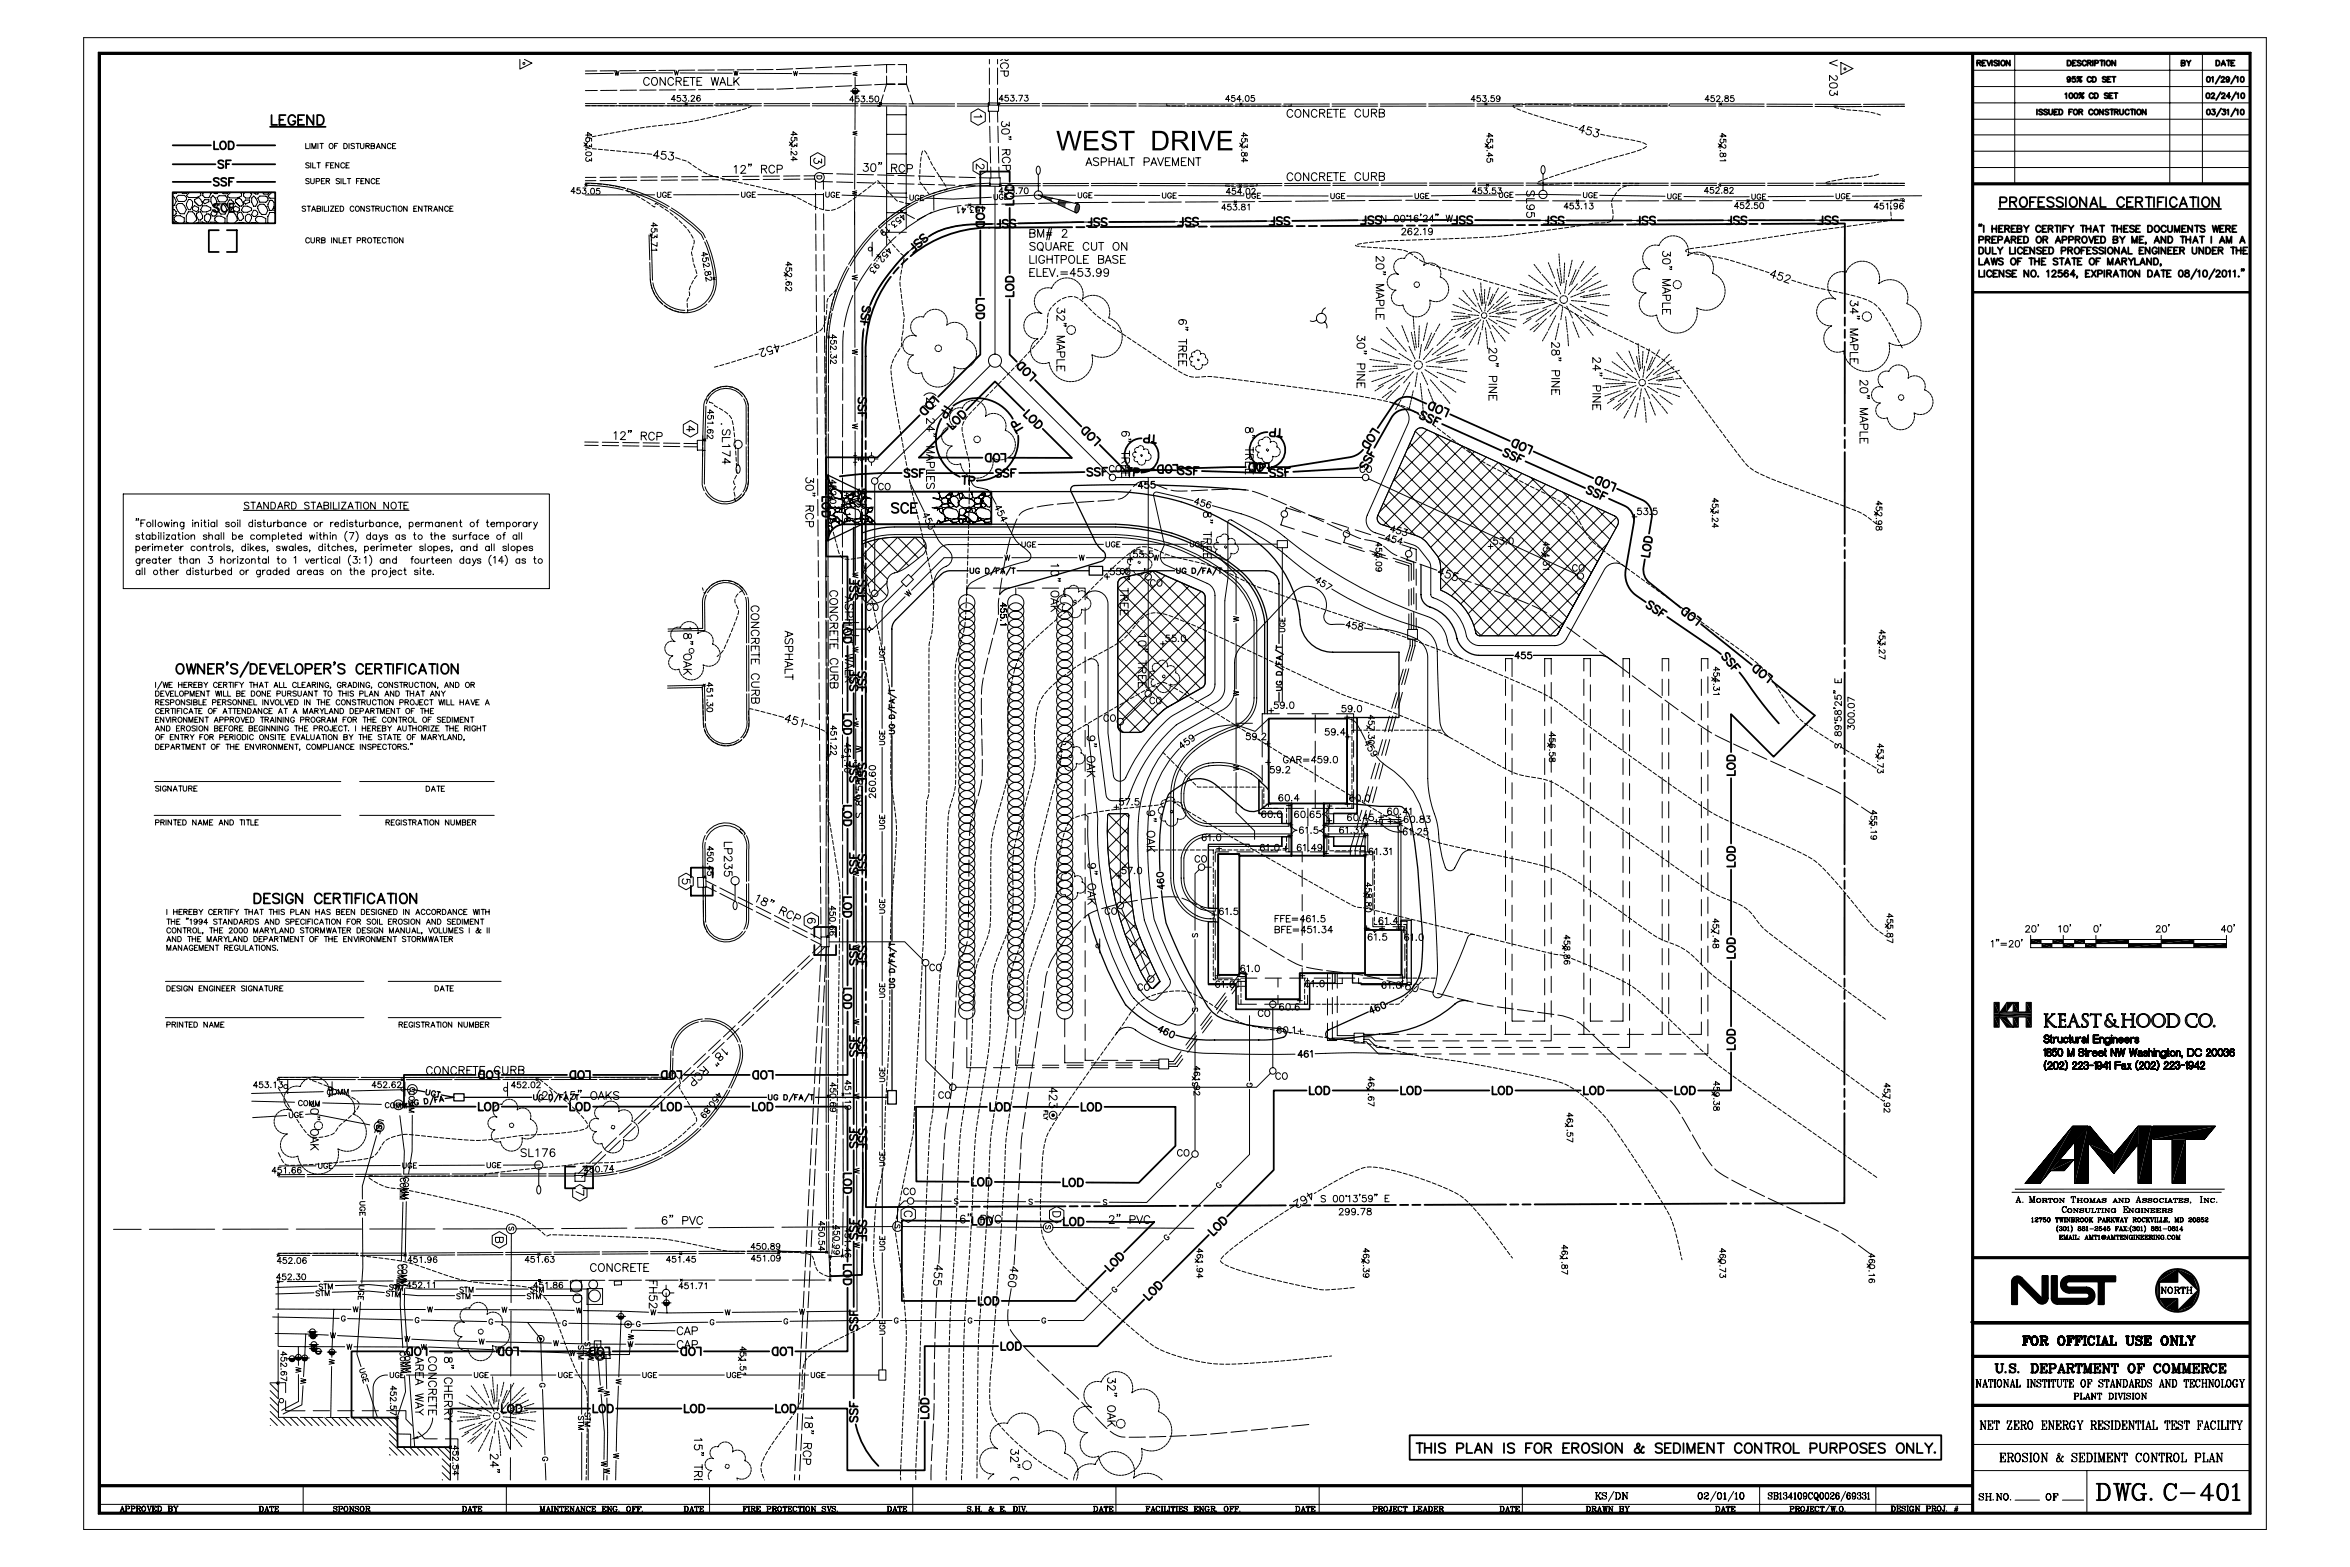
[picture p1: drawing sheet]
<svg xmlns="http://www.w3.org/2000/svg" width="914mm" height="610mm" viewBox="0 0 914 610" stroke-linecap="round" stroke-linejoin="round" font-family="sans-serif">
<defs><g id="words">
<text font-size="32.8" x="788.1" y="458.6">/MT</text>
<text font-size="16.2" x="782.5" y="508">NIST</text>
<text font-size="13.8" x="81" y="98.9">LI</text>
<text font-size="11.3" x="411" y="58.7">WESTDRIVE</text>
<text font-size="8.5" x="795.2" y="399.8">KEAST&amp;.HOODCO.</text>
<text font-size="3.9" x="504.9" y="411.6">461</text>
<text font-size="3.5" x="328.1" y="282.9">Os</text>
</g></defs>
<g fill="none" stroke="#000" stroke-width=".39">
<path d="M32.6 14.6h849.2v580.4h-849.2zM202.3 23.1v3.8l4.6-2.3-2.8-1.5M232.2 27.6h-4.4M232.4 35.2h-4.6M238.6 28.5l-10.8 .2M239.2 27.7l.5 1.6 .3-1.6 .4 1.6 .4-1.6M239.9 27.5l-6.4 .1M240.1 35.1l-6.4 .1M247.5 27.5h-6.4M247.7 35.1h-6.4M252.6 30.9a1.12 1.12 0 0 0-1.2-.8 1.12 1.12 0 0 0-.9 1.2v.7a1.12 1.12 0 0 0 .9 1.2 1.12 1.12 0 0 0 1.2-.7M254.1 30.3a1.51 1.51 0 0 1 1.8 .8 1.51 1.51 0 0 1-.7 2 1.52 1.52 0 0 1-1.7-.9 1.52 1.52 0 0 1 .6-1.9z"/>
<path d="M255.1 27.4l-6.3 .1M255.3 35l-6.4 .1M258.9 30.1v3.1l-2.1-3.1v3.1M261.8 28.4l-20.4 .1M262.1 30.9a1.12 1.12 0 0 0-1.3-.8 1.12 1.12 0 0 0-.9 1.2v.7a1.12 1.12 0 0 0 .9 1.2 1.12 1.12 0 0 0 1.3-.7M262.4 27.6l.4 1.6 .4-1.6 .4 1.6 .4-1.6M262.7 27.3l-6.3 .1M262.8 38.7h-1.6l1.1-1.6v2.3M262.9 35h-6.3M263.1 31.6l1.7-.1 .3-.5-.1-.6-.6-.3h-1.3v3.1M264.1 31.6l1 1.6M264.6 28.4l20.3 .1"/>
<path d="M264.7 37.1h-1.1l-.1 1a.81 .81 0 0 1 1.2 0 .81 .81 0 0 1-.1 1.2 .81 .81 0 0 1-1.2-.3M265.8 37.1h1.2l-.7 .9a.76 .76 0 0 1 .6 1.2 .76 .76 0 0 1-1.3-.2M266.1 31.6h1.2M266.6 39.9l.8 .8M267.4 39.9l-.8 .8M267.9 39.3h.2zM268 30.1h-1.9v3.1h1.9M268.5 30.1h2M268.9 37.7l.5-.6 .8 .4-.3 .8-1.1 1.1h1.6M269.5 30.1v3.1M270.3 27.3h-6.3M270.5 34.9l-6.3 .1"/>
<path d="M271.2 31.6h1.2M272.4 37.4l-.1-.2a1.12 1.12 0 0 0-1.3 .8 1.12 1.12 0 0 0 .8 1.4 .71 .71 0 0 0 .7-.7 .71 .71 0 0 0-.6-.7 .71 .71 0 0 0-.8 .6M273.1 30.1h-1.9v3.1h1.9M276.7 30.1l.8 3.1 .7-3.1 .7 3.1 .7-3.1M278 27.2l-6.4 .1M278.2 34.8l-6.4 .1M280.1 33.2l1.1-3.1 1.2 3.1M280.5 32.2h1.5M283.1 30.1v3.1h1.8M285.6 27.2h-6.4M285.6 30.1v3.1M285.6 27.7l.4 1.6 .4-1.6 .3 1.6 .4-1.6"/>
<path d="M285.8 34.8h-6.4M286.3 31.5l1.3 1.7M287.6 30.1l-2 2.1M287.8 28.5l20.3 .1M293.2 27.1l-6.3 .1M293.4 34.7l-6.4 .1M300.8 27.1h-6.3M301 34.7h-6.3M308.4 26.8l-6.3 .3M308.6 34.4l-6.3 .3M308.8 27.8l.3 1.6 .4-1.6 .4 1.6 .4-1.6M310.9 28.6l20.4 .1"/>
<path d="M316.1 26.4l-6.4 .3M316.2 34.1l-6.3 .2M323.7 26.1l-6.4 .3M323.9 33.7l-6.4 .3M330.9 35.4h3.7M331.3 25.7l-6.4 .3M331.4 33.4l-6.3 .3M331.9 35.4h1.7a.83 .83 0 0 1-.8 .9 .83 .83 0 0 1-.9-.9zM332.3 38.9h-1.7l1.1-1.5v2.3M332.7 30.1v20.3M333.5 27.9l-1.6 .4 1.6 .4-1.6 .4 1.6 .3M334.1 37.4h-1.1l-.1 1a.81 .81 0 0 1 1.2 0 .81 .81 0 0 1-.1 1.2 .81 .81 0 0 1-1.2-.4"/>
<path d="M335.2 37.4h1.2l-.7 .8a.77 .77 0 0 1 .6 1.3 .77 .77 0 0 1-1.3-.3M337.3 39.6h.2zM338.9 25.4l-6.4 .3M339.1 33l-6.4 .3M339.6 37.4h-1.1l-.2 1 .7-.3a.78 .78 0 0 1 .8 .9 .78 .78 0 0 1-.9 .7l-.7-.5M340.7 37.5l.4-.1a1.18 1.18 0 0 1 .9 1.1 1.18 1.18 0 0 1-.9 1.2 1.48 1.48 0 0 1-.4-2.2zM342.2 39.9l.8 .8M343 39.9l-.8 .8M343.7 36.9l-1.1 3.4M344.6 25.1l-4.5 .2M345 32.7h3.3h-3.3l-.9 3M345 29.6v3.1"/>
<path d="M345 32.7l-4.7 .3M348.2 25.1h-3.2v3.2M349.5 25.1h3.2v3.2M352.7 29.6v3.1h-3.2h3.2l1 3M354.1 36.9l1.2 3.5M385 23.1v1.8M385 26.5v6.3M385 34.4v6.5M388.2 23.1v1.8M388.2 26.5v6.3M388.2 34.4l-.1 6.5M388.2 39.9l.8 .8"/>
<path d="M389 39.9l-.8 .8M389.3 27.6h3v1.4a.79 .79 0 0 1-.8 .7 .79 .79 0 0 1-.7-.8v-1.3M390 26.6a1.12 1.12 0 0 1-.7-1.3 1.12 1.12 0 0 1 1.2-.9h.7a1.12 1.12 0 0 1 1.2 1 1.12 1.12 0 0 1-.8 1.2M390.1 23.1l-.8 .5M390.4 38.6h-1.6l1.1-1.5v2.2M391 23.1l.1 .2a.68 .68 0 0 0 .6 .3 .68 .68 0 0 0 .6-.5M392.3 37.1h-1.1l-.1 .9 .6-.2a.77 .77 0 0 1 .8 .9 .77 .77 0 0 1-.9 .6l-.7-.4M393.3 37.1h1.2l-.6 .8a.76 .76 0 0 1 .6 1.3 .76 .76 0 0 1-1.4-.3M395.4 39.2h.2zM396.4 37.1h1.5l-1.1 2.2M398.8 37.1h1.2l-.7 .8a.76 .76 0 0 1 .6 1.3 .76 .76 0 0 1-1.3-.3M478.6 38.7h-1.7l1.1-1.5v2.3"/>
<path d="M480.4 37.2h-1.1l-.1 1 .7-.3a.77 .77 0 0 1 .7 .9 .77 .77 0 0 1-.9 .7l-.6-.5M482.9 38.7h-1.6l1.1-1.5v2.3M483.7 39.2v.3zM484.9 37.3l.3-.1a1.18 1.18 0 0 1 .9 1.1 1.18 1.18 0 0 1-.9 1.2l-.3-.2-.4-.8zM488 37.2h-1.1l-.1 1 .7-.3a.77 .77 0 0 1 .7 .9 .77 .77 0 0 1-.9 .7l-.6-.5M574.1 38.8h-1.7l1.1-1.6v2.3M575.9 37.2h-1.1l-.1 1a.81 .81 0 0 1 1.2 0 .81 .81 0 0 1-.1 1.2 .81 .81 0 0 1-1.2-.3M577 37.2h1.2l-.6 .9a.77 .77 0 0 1 .5 1.2 .77 .77 0 0 1-1.3-.2M579.1 39.4h.2zM581.4 37.2h-1.1l-.1 1a.81 .81 0 0 1 1.2 0 .81 .81 0 0 1-.2 1.2 .81 .81 0 0 1-1.1-.3M583.6 38a.71 .71 0 0 1-.9 .6 .71 .71 0 0 1-.3-1.1 .71 .71 0 0 1 1.1 .1l.1 .4a1.06 1.06 0 0 1-.8 1.5l-.5-.3M665.1 38.8h-1.6l1-1.6v2.3"/>
<path d="M666.9 37.2h-1l-.1 1a.81 .81 0 0 1 1.2 0 .81 .81 0 0 1-.2 1.2 .81 .81 0 0 1-1.2-.3M667.9 37.8l.5-.6 .6 .1 .2 .4-.3 .7-1.1 1.1h1.5M670.1 39.4h.2zM671.3 37.3v.7l1 .3 .3 .5a.76 .76 0 0 1-.7 .7 .76 .76 0 0 1-.8-.7l1.4-1-.1-.5zM674.6 37.2h-1.1l-.1 1a.81 .81 0 0 1 1.2 0 .81 .81 0 0 1-.2 1.2 .81 .81 0 0 1-1.1-.3M712 32.7a1.93 1.93 0 0 1 2.9 .4v.3a1.76 1.76 0 0 1-3 0zM712.5 35.1a1.01 1.01 0 0 0-.4 1.8 1.01 1.01 0 0 0 1.7-.8l1.1 .9v-1.6M714.2 29.5l.7 .5v.6l-.5 .6-1.1-.4-1.4-1.5v2M714.9 23.4l-3 1.1 3 1.2M716.3 24.3l4.7 2.4-4.7 2.3zM767.8 27.3h107.5M767.8 33.7h107.5"/>
<path d="M783.9 21v50.3M844.3 21v50.3M857 21v50.3M119 55.8v2h1.1M120.6 55.8v2M121.4 57.8v-2l.8 2 .7-2v2M123.7 55.8v2M124.5 55.8h1.3M125.2 55.8v2M128.4 55.9a.92 .92 0 0 1 1.2 1 .92 .92 0 0 1-1.3 .7l-.3-.7zM130.2 56.8h.8M131.4 55.8h-1.2v2"/>
<path d="M133.8 55.8h.7a1.09 1.09 0 0 1 .7 1 1.09 1.09 0 0 1-.7 1h-.7zM135.8 55.8v2M137.9 56.1l-.5-.3-.8 .2 .2 .6 1 .5 .1 .5-.5 .2-.8-.2M138.5 55.8h1.4M139.2 55.8v2M140.3 55.8v1.5l.5 .5 .7-.2 .1-1.8M142.4 56.8l1.1-.1 .1-.7-1.2-.2v2M143 56.8l.7 1M144.4 56.8l1.2-.1 .1-.7-1.3-.2v2l1.3-.2 .1-.4-.5-.4M146.4 57.8l.8-2 .8 2M146.7 57.2h1M149.9 55.8v2l-1.3-2v2"/>
<path d="M152.1 56.3l-.3-.4a.92 .92 0 0 0-1.1 1 .92 .92 0 0 0 1.4 .7v-.2M152.7 56.8h.8M154 55.8h-1.3v2h1.3M227.2 55.5l1.4 1.4M227.8 41.1l30.9 .1M227.8 40.3h12.1M227.9 57.4l1.8 .4M227.9 52.6h2.3l-1.5-1.1v1.6M228 41.1h1.5M228 58.1v.2zM228 59.4l.9-.3 1.2 .3a1.12 1.12 0 0 1-.8 1.4 1.12 1.12 0 0 1-1.4-.8zM228.3 53.6a.81 .81 0 0 0-.3 1.2 .81 .81 0 0 0 1.2 .2 .81 .81 0 0 0 0-1.2l1 .1v1"/>
<path d="M228.3 55.8a.77 .77 0 0 0-.2 1.4 .77 .77 0 0 0 1.2-.6l.9 .6v-1.2M228.6 55.5l-1.4 1.4M229.6 53.4l-1.5 .2M230.3 41.1h1.6M230.4 57.8l1.6 .2M231.9 52.9l-1.5 .3M232.7 41.1h1.6M232.8 58.1l1.6 .1M234.3 52.5l-1.6 .3M235.1 41.1h1.6M235.2 58.3l1.6 .1M236.6 52l-1.5 .3"/>
<path d="M237.4 41.1h1.6M237.6 58.5l1.5 .2M239 51.6l-1.6 .3M239.9 58.7l1.6 .2M240.9 40.3h17.8M241.3 51.2l-1.6 .3M242.3 58.9l1.6 .2M243.6 50.8l-1.5 .2M244.7 59.2l1.6 .1M246 50.3l-1.6 .3M247 59.4l1.6 .1M248.3 49.9l-1.5 .3"/>
<path d="M249.4 59.6l1.6 .2M250.7 49.6l-1.6 .2M251.7 41.1h1.6M251.8 59.8l1.8 .2M253 49.2l-1.5 .2M255.4 49l-1.6 .1M257.8 48.7l-1.6 .2M258.9 41.1h1.6M259.1 59l-1.4-.1-.3 1.2a1.08 1.08 0 0 1 1.6 .2 1.08 1.08 0 0 1-.3 1.6 1.08 1.08 0 0 1-1.6-.6M259.7 40.3h17.8M259.7 41.2h17.8M260.1 48.5l-1.5 .1"/>
<path d="M260.6 59.1l1.5 .2-.9 1.1a1.02 1.02 0 0 1 .6 1.7 1.02 1.02 0 0 1-1.8-.5M261.3 41.1h1.5M262.5 48.2l-1.6 .2M263.7 41.1h1.5M264.9 47.9l-1.6 .2M266 41.1h1.6M267 40.3h.1M267.2 47.5l-1.5 .3M269.6 47.1l-1.6 .3M270 41.1h-1.6M271.9 46.7l-1.5 .3M272.4 41.1h-1.6"/>
<path d="M274.2 46.2l-1.5 .3M274.7 41h-1.5M276.6 45.7l-1.6 .3M277.1 40.9l-1.6 .1M278.5 40.3h17.8M278.9 45.1l-1.6 .4M279.5 40.9h-1.6M281.2 44.5l-1.6 .4M281.9 40.8l-1.6 .1M283.5 44l-1.5 .4M284.3 40.8h-1.6M285.1 40.7h1.6"/>
<path d="M285.8 43.5l-1.5 .3M287.4 40.7l1.6 .1M288.1 42.9l-1.5 .4M289.8 40.8l1.6 .1M290.4 42.2l-1.5 .5M292.2 41.1v.3l-1 .5M296.3 41.2h-17.8M297.3 40.3h17.8M297.3 41.2h17.8M307.1 55.2l1.4 1.4M307.8 52.3h2.3l-1.5-1.1v1.6M307.9 57.8v.3z"/>
<path d="M308.3 53.4a.81 .81 0 0 0-.4 1.2 .81 .81 0 0 0 1.2 .1 .81 .81 0 0 0 0-1.2l1 .1v1.1M308.3 55.6a.76 .76 0 0 0-.3 1.3 .76 .76 0 0 0 1.2-.6l.9 .7v-1.2M308.5 55.2l-1.4 1.4M309.5 58.9l.6 .5-.4 .8-.8-.3-1.1-1.1v1.5M316.1 40.3h17.8M316.1 41.2h17.8M332.7 53.3l-.2 20.3M333.5 51.1l-1.6 .4 1.6 .4-1.6 .3 1.6 .4M334.9 40.3l17.8 .1M334.9 41.2l17.8 .1M341.5 41.2l1.1 .1zM342.6 40.3h.1"/>
<path d="M345 41.5v53.9M345.1 59.9h7.6M345.1 52.3h7.6M345.1 44.6h7.6M352.6 41.5v47.6M353.7 40.4h17.8M353.7 41.3h17.8M359 58.8l-.5 1.5M359.7 58.7l1 1.2M372.5 40.4h12.1M372.5 41.3h12.1M377.8 43.9l2.8-1.6 2.8 1.6v3.3l-2.8 1.6-2.8-1.6z"/>
<path d="M381.5 44.8l.5 .7h-3M384.6 40.9v-.9l3.9 .1v.8M384.6 40.9v2.4h3.9v-2.4M384.6 40.9h3.9M385 43.3l.1 4.2M385.1 49.1l.2 6.4M385.3 57l.1 6.4M388.1 43.3l.1 4.2M388.3 49.1l.1 6.4M388.5 57l.1 6.4M388.5 40.3h16M388.5 41.2h16"/>
<path d="M388.6 40.3h.1M389.9 50.6l1.1-.5a1.36 1.36 0 0 1 1.8 .9 1.54 1.54 0 0 1-2.4 1.1 .97 .97 0 0 1-.5-1.5zM390.2 47.2a1.02 1.02 0 0 0-.3 1.8 1.02 1.02 0 0 0 1.7-.8l1.1 .9v-1.6M391.5 58.3l.2 1.7 .4 .3 .6-.2 .3-.6v-1.3l-3.1 .1M391.5 59.3l-1.5 1M392.6 53.1l.7 .3v-.3v.3M392.6 54l.7 .3v-.3v.3M405.5 40.3h17.8M405.5 41.2h17.8M424.3 40.3l17.8 .1M424.3 41.2h17.8M443.1 40.4h17.8"/>
<path d="M443.1 41.2l17.8 .1M454 40.4v.8h1.2M456 41.2h1.6M458.4 41.2h1.6M460.7 41.2h1.6M461.9 40.4l17.8 .1M461.9 41.3h17.8M463.1 41.2h1.6M465.5 41.2h1.6M467.9 41.2h1.6M470.3 41.2h1.5M472.7 41.2h1.5"/>
<path d="M475 41.2h1.6M477.4 41.2h1.6M479.8 41.3h1.6M480.7 40.5h17.8M480.7 41.3h17.8M482.2 41.3h1.6M482.4 55.7l1.3 1.3M482.5 40.1l.8 .8M482.9 40.5h.1M483 52.7h2.3l-1.5-1.1v1.7M483.2 58.3v.2zM483.2 59.5l.6-.2 .4 .3 .4 1h.6v-1.1l-.4-.1-.8 1.3h-.7z"/>
<path d="M483.3 40.1l-.8 .8M483.5 53.8l-.5 .7a.78 .78 0 0 0 .7 .8 .78 .78 0 0 0 .9-.6l-.3-.8 1 .2v1M483.5 56a.77 .77 0 0 0-.3 1.3 .77 .77 0 0 0 1.3-.5l.8 .6v-1.2M483.7 55.7l-1.3 1.3M484.5 41.3h1.6M486.9 41.3h1.6M489.3 41.3h1.6M491.7 41.3h1.6M494.1 41.3h1.6M496.5 41.3h1.6M498.8 41.3h1.6M502.4 40.5v.7l-1.2 .1"/>
<path d="M503 43.3a1.12 1.12 0 0 0-1.3-.7 1.12 1.12 0 0 0-.9 1.2v.7a1.12 1.12 0 0 0 .9 1.2 1.12 1.12 0 0 0 1.3-.8M504.5 42.7a1.5 1.5 0 0 1 1.8 .9 1.5 1.5 0 0 1-.7 1.9 1.51 1.51 0 0 1-1.8-.9 1.51 1.51 0 0 1 .7-1.9zM509.2 42.6v3l-2-3v3M512.4 43.3a1.12 1.12 0 0 0-1.2-.8 1.12 1.12 0 0 0-.9 1.2v.8a1.12 1.12 0 0 0 .9 1.1 1.12 1.12 0 0 0 1.2-.7M513.5 44l1.7-.1 .3-.5-.2-.6-.5-.3-1.3 .1v3M514.5 44l1 1.6M517.3 40.5h-17.8M517.3 41.3h-17.8M517.7 44h-1.2M518.3 40.5h17.8M518.3 41.3h17.8M518.4 42.5h-1.9v3.1h1.9"/>
<path d="M519.8 42.5l.1 3.1M520.8 42.5h-2M521.6 44h1.2M523.5 42.5h-1.9v3.1h1.9M529.4 43.2a1.12 1.12 0 0 0-1.3-.7 1.12 1.12 0 0 0-.9 1.2v.7a1.12 1.12 0 0 0 .9 1.2 1.12 1.12 0 0 0 1.3-.8M530.4 42.5v2.2a1.03 1.03 0 0 0 1.1 .9 1.03 1.03 0 0 0 1-.9v-2.2M533.6 43.9l1.8-.1 .3-.7-.8-.6h-1.3v3M534.6 43.9l1.1 1.6M536.7 43.9l1.7-.1 .3-.5-.1-.5-1.9-.3v3h1.3a.81 .81 0 0 0 .7-.8 .81 .81 0 0 0-.7-.8M554.9 40.4l-17.8 .1M554.9 41.3h-17.8M573.7 40.4h-17.8"/>
<path d="M573.7 41.3h-17.8M574.7 40.4h17.8M574.7 41.3h17.8M577.8 40l.8 .8M577.8 55.9l1.4 1.3M578.2 40.4h.1M578.5 52.9h2.3l-1.5-1.1v1.7M578.6 40l-.8 .8M578.6 58.5v.2zM579 54a.81 .81 0 0 0-.4 1.2 .81 .81 0 0 0 1.3 .1 .81 .81 0 0 0-.1-1.2l1 .1v1.1M579 56.2a.76 .76 0 0 0-.3 1.3 .76 .76 0 0 0 1.2-.5l.9 .6v-1.2M579.2 55.9l-1.4 1.3"/>
<path d="M589.1 41l-.4 .3 .8 .7M590.2 42.3l1.5 .6M591.4 40.7l-1.5 .2M592.4 43.2l1.5 .5M593.5 40.4h17.8M593.5 41.3h17.8M593.8 40.6h-1.6M594.7 44l1.5 .5M596.2 40.5l-1.6 .1M596.9 44.7l1.6 .5M597 40.5l1.6 .1M599.2 45.4l1.5 .5"/>
<path d="M599.4 40.6h1.6M601.5 46.1l1.5 .5M601.7 40.6h1.6M603.8 46.8l1.5 .5M604.1 40.6l1.6 .1M606.1 47.5l1.5 .4M606.5 40.7h1.6M608.4 48.2l1.5 .4M608.9 40.8h1.6M610.6 48.8l1.6 .5M611.3 40.9h1.6M612.3 40.4h17.8"/>
<path d="M612.3 41.3h17.8M612.9 49.5l.9 .2M613.6 40.9l1.6 .1M616 41l1.6 .1M616.5 51l-2.1-.6 2-1.6-.9 3M618.4 41.1h1.6M619.4 49.7l-1.4-.4-.5 1.2a1.08 1.08 0 0 1 1.6 .4 1.08 1.08 0 0 1-.6 1.5 1.08 1.08 0 0 1-1.4-.8M620.8 41.2h1.6M620.8 50.1l1.6 .4-1.2 .9a1.01 1.01 0 0 1 .3 1.8 1.01 1.01 0 0 1-1.6-.8M622.8 52.2l1.6 .4M625.2 52.7l1.6 .3M627.5 53.2l1.6 .3"/>
<path d="M629.9 53.6l1.5 .2M630.3 41.2l18.6 .1M631.1 40.4h17.8M632.2 54l1.6 .3M634.1 59.6l-1.6 .4M634.6 54.4l1.5 .3M636.4 58.9l-1.6 .5M636.9 54.9l1.6 .4M638.6 58.2l-1.5 .5M639.2 55.5l1.4 .8M640.6 57l-1.3 .8M648.6 41.2h-1.6"/>
<path d="M649.5 40.4l-.1 .8M649.9 40.4h17.8M649.9 41.3h17.8M668.6 55.9l1.3 1.4M668.7 40.4l17.8 .1M668.7 41.3l17.8 .1M669.1 40l.8 .8M669.3 53h2.3l-1.6-1.1v1.6M669.4 58.5v.2zM669.4 59.7a.94 .94 0 0 1 1.1 0 .94 .94 0 0 1 .3 1.1h.6v-1.1h-.6l-.3 1-.5 .3-.6-.2zM669.5 40.4h.1M669.7 54.1a.81 .81 0 0 0-.3 1.1 .81 .81 0 0 0 1.2 .2 .81 .81 0 0 0 0-1.2l1 .1v1.1"/>
<path d="M669.9 40l-.8 .8M669.9 55.9l-1.3 1.4M671 56.3l.6 .5v.4l-.5 .4-.7-.3-1.1-1.1v1.5M687.5 40.5l17.8 .1M687.5 41.4h17.8M706.3 40.6h17.7M706.3 41.4h17.7M713.9 41.8l1.6 .3M715 41.3l-1.5 .1M715.8 41.4l1.6 .1M716.2 42.3l1.6 .3M718.2 41.5h1.6"/>
<path d="M718.6 42.7l1.6 .1M720.9 42.9l1.6 .1M722.2 41.4l-1.6 .1M723 41.4h1.6M723.3 43.1l1.6 .1M725.3 41.4h1.6M725.7 43.3l1.5 .3M728 43.7l1.6 .4M729.3 41.4h-1.6M730.1 41.4h1.6M730.3 44.3l1.4 .5M734.1 41.4h-1.6"/>
<path d="M734.9 41.4h1.6M737.3 41.4h1.5M739.6 41.4l1.4-.1-15.9 .1M741 40.5l-15.9 .1M767.8 46.4h107.5M767.8 40h107.5M767.8 52.5h107.5M767.8 58.8h107.5M67.2 76.2l1.4 2.2-.8 1.5h-.6M68.6 79.9l.8-.7h1.6l.7 .8 .8 1.6-.8 1.6-1.6-.1-.8-.8-.7-1.5zM68.6 76.8l.8-.8h2.4l.8 .8v.8l-.8 .8h-2.4zM68.8 74.8l-.2 .4-1.4-.3"/>
<path d="M70.6 74.8l.4 .4h1.6l.4-.4M73.3 77.6h.8l.8 .8v1.6l-.8 1.6h-.8l-.8-1.6v-.8zM73.8 74.8l-1.2 1.2 .8 .8 3.1 .1 1.6-.8v-.8l-.4-.5M75.7 77.6l1.6-.7 .8 .8 .8 1.5-.8 .8h-.8l-1.6-1.6zM78.9 78.5l.8-.8h1.6v.8l-1.6 .8zM79.4 74.8l-.5 .5v.8l.8 .8h1.6l.8-1.6-.5-.5M82.7 74.8l1 .5h.8l.3-.5M82.9 76.1l.8 .8 .7 1.6-.8 1.6h-.8l-.7-1.6v-1.6zM84.5 76.9l.8-.8 2.3 .1 .8 .8v.7l-.8 .8h-2.4zM85.2 79.3h1.6l.8 .8 .8 1.6-.8 1.6h-1.6l-.8-.8-.8-1.6v-.8zM86.3 74.8l.5 .6h1.6l.6-.6M89.2 77.8h.8l.8 .8v1.6l-.8 1.5h-.8l-.8-1.6v-.8z"/>
<path d="M89.8 74.8l-1.4 1.4 .8 .8h3.2l1.6-.8v-.8l-.6-.6M91.6 77.8l1.6-.8 .8 .8 .7 1.6-.8 .8h-.7l-1.6-1.6zM94.7 78.6l.8-.8h1.6v.8l-1.6 .8zM95.4 74.8l-.6 .6v.8l.7 .8h1.6l.9-1.5-.7-.7M97.9 77l.8-.7 .8 .8 .8 1.6-.8 1.5h-.8l-.8-1.6zM98.2 74.8l1.3 .7h.8l.4-.7M100.3 77.1l.8-.8h2.4l.8 .8v.8l-.8 .8h-2.4zM102 74.8l.7 .7h1.6l.7-.7M105.1 77.9h.8l.7 .8v1.6l-.8 1.6h-.8l-.8-1.6 .1-.8zM105.8 74.8l-1.5 1.5 .8 .8h2M120.3 63.6l-.5-.3-.8 .2 .1 .6 1.1 .5 .1 .5-.5 .2-.8-.2M120.3 69.7l-.5-.3-.8 .3 .1 .5 1.1 .5 .1 .5-.5 .3-.8-.3"/>
<path d="M120.9 69.4v1.5l.6 .6 .7-.3 .1-1.8M120.9 63.3v2M121.7 63.3v2h1.1M123 70.5l1.2-.1 .1-.7-1.3-.3v2.1M123.3 63.3h1.4M124 63.3v2M125.1 70.4h.7M126.3 69.4h-1.2v2.1h1.2M126.9 70.4l1.2-.1 .1-.5-.4-.4h-.9v2.1M126.9 64.3h.8M127.6 70.4l.6 1.1M128.1 63.3h-1.2v2"/>
<path d="M128.6 64.3h.8M129.9 63.3h-1.3v2h1.3M131.8 63.3v2l-1.3-2v2M132.1 69.7l-.5-.3-.8 .3 .2 .5 1.1 .7-.5 .6-.8-.3M132.7 69.4v2.1M133.5 69.4v2.1h1.1M134 63.8l-.2-.4a.92 .92 0 0 0-1.2 1 .92 .92 0 0 0 1.4 .7v-.2M134.6 64.3h.8M135.1 69.4h1.4M135.8 69.4v2.1M135.9 63.3h-1.3v2h1.3M138.7 70.4h.8"/>
<path d="M140 69.4h-1.3v2.1M140.4 70.4h.8M141.7 69.4h-1.3v2.1h1.3M143.6 69.4v2.1l-1.3-2.1v2.1M145.9 69.9l-.3-.3a.92 .92 0 0 0-1.2 .9 .92 .92 0 0 0 1.4 .7l.1-.2M146.4 70.4h.8M147.7 69.4h-1.3v2.1h1.3M223.8 74.6l-1.6-.1 1.1-1.5-.1 2.3M225.7 73.1h-1.1l-.1 .9a.81 .81 0 0 1 1.2 0 .81 .81 0 0 1-.2 1.3 .81 .81 0 0 1-1.2-.4M226.8 73.1l1.2 .1-.7 .8a.75 .75 0 0 1 .5 1.3 .75 .75 0 0 1-1.3-.3M227.6 71.7l.8 .8M227.8 71.3l1.5 .1"/>
<path d="M227.8 72.1l6.9 .4 7.8 1.4M227.8 71.2l8.2 .6 7.1 1.3M228 72.1h.1M228.3 61.3a.77 .77 0 0 0-.2 1.3 .77 .77 0 0 0 1.2-.6l.9 .7v-1.2M228.4 71.7l-.8 .8M228.8 75.4h.2zM230.1 71.4l1.6 .1M230.2 73.3l.3-.1a1.18 1.18 0 0 1 .8 1.2 1.18 1.18 0 0 1-.9 1.1 1.46 1.46 0 0 1-.2-2.2zM231.9 70.3h-4.1M231.9 69h-4.1M232.5 71.5l1.6 .2M233.3 73.3h-1.1l-.1 1a.81 .81 0 0 1 1.2 0 .81 .81 0 0 1-.2 1.2 .81 .81 0 0 1-1.1-.4"/>
<path d="M234.8 71.8l1.6 .1M237.2 72.1l1.6 .2M239.6 72.5l1.5 .3M239.8 70.2l-6.3 .1M239.8 68.9l-6.3 .1M241.9 72.9l1.5 .4M243.5 74.1l8.2 2.8 8.1 4.1M244.1 73.4l8.4 3 7.9 4M244.1 73.6l-.2 .7 .8 .4M245.4 75l1.4 .7M247.6 76.1l1.3 .8M247.8 70.2h-6.4"/>
<path d="M247.8 68.9h-6.4M249.6 77.3l1.4 .8M251.7 78.5l1.3 .9M253.6 79.9l.9 .6 .4-.2M254.7 75.8h-26.9M254.9 79.5l.3-.4 .9 .5M255.7 70.1h-6.4M255.7 68.8l-6.4 .1M255.8 74.8v1.4l.5 .6 .7-.3 .1-1.7M256.5 60.8l-2.2-.2 1.6-1.9-.3 3M259.2 75.2l-.2-.3a.92 .92 0 0 0-1.2 1 .92 .92 0 0 0 1.4 .6v-.5h-.4M259.9 75.7h.8"/>
<path d="M261.2 74.8h-1.3v2h1.3M262.8 61.4l1.9 .6M263.6 70l-6.3 .1M263.6 68.8h-6.3M265.5 62.2l1.5 .4M267.7 63l1.3 .9M269.6 64.3l1.4 .9M271.5 68.7l-6.3 .1M271.6 70h-6.4M271.6 65.7l1.4 .8M273.7 66.9l1.4 .7M275.8 68l1.5 .5"/>
<path d="M278.1 68.7l1.5 .4M279.5 68.7h-6.4M279.5 69.9l-6.3 .1M280.4 69.3l1.5 .4M282.7 69.8l1.5 .4M285 70.4l1.6 .3M285.7 65l.7-.6v3M287.3 70.9l1.6 .4M287.4 68.6l-6.3 .1M287.4 69.9h-6.3M287.5 75.7l-25.4 .1M288.3 65.1l.6-.7 .9 .1 .2 .4-.4 1.1-1.4 1.4h2"/>
<path d="M288.5 74.7v1.5l.6 .6 .7-.3 .1-1.8M289.6 71.5l1.6 .3M291.5 63.9h-.3h.3l-.3 .7M292 72l1.5 .3M292 75.2l-.3-.4a.91 .91 0 0 0-1.2 1 .91 .91 0 0 0 1.4 .7l.1-.5h-.5M292.4 63.9h-.3h.3l-.3 .7M292.7 75.7h.8M294 74.7h-1.3v2.1h1.3M294.3 72.5l1.5 .4M295.4 68.6h-6.4M295.4 69.8l-6.4 .1M296.3 65.8l1.7-.2 .3-.4-.1-.6-1.9-.3v3.1"/>
<path d="M296.6 73l1.6 .4M297.3 65.8l1 1.6M298.9 73.6l1.6 .3M301.3 74.1l1.5 .4M301.4 65a1.12 1.12 0 0 0-1.3-.7 1.12 1.12 0 0 0-.9 1.1v.8a1.12 1.12 0 0 0 .9 1.2 1.12 1.12 0 0 0 1.3-.8M302.4 65.9l1.3-.1a.79 .79 0 0 0 .8-.8 .79 .79 0 0 0-.8-.7h-1.3v3M303.3 68.5h-6.4M303.3 69.8h-6.3M303.6 74.7l1.5 .3M305.9 75.2l1.5 .5M307.8 62.1h2.3l-1.5-1.1v1.6M308.1 76l1.5 .6"/>
<path d="M310.3 76.9l1.4 .7M311.2 68.4l-6.3 .1M311.3 69.7l-6.4 .1M312.4 78l1.4 .8M314.5 79.1l1.5 .7M315.4 61l2.8-1.6 2.8 1.6v3.2l-2.8 1.6-2.8-1.6zM316.9 69.7h-4.1M316.9 68.4h-4.1M317.2 61.6a1.02 1.02 0 0 0-.3 1.7 1.02 1.02 0 0 0 1.6-.7l1.2 .9v-1.7M317.3 70.1v3.5M317.3 75.2l.1 6.4M317.9 68.4h1.9v.6a1.02 1.02 0 0 1-1 .7 1.02 1.02 0 0 1-.9-.7z"/>
<path d="M319.8 70.6l4.1 .2M319.9 67.5l4.1 .1M320.3 75.7h-25.4M320.4 70.1v3.5M320.4 75.2l.1 6.4M321.3 74.7v1.4l.5 .6 .7-.3 .2-1.7M324.8 75.3l-.3-.4a.92 .92 0 0 0-1.2 .9 .92 .92 0 0 0 1.4 .7l.1-.5h-.5M325.5 75.8h.7M325.5 70.8l6.4 .2M325.6 67.6l6.3 .2M326.7 74.8h-1.2l-.1 2 1.3 .1M327.6 75.9l25.4 .9"/>
<path d="M329.3 79.2l-1.4 .8M331.3 77.9l-1.3 .9M332.5 76.4v10.8M333.2 76.6l-1.3 .9M333.4 74.2l-1.7 .4 1.7 .4-1.7 .4 1.7 .4M333.5 71l6.3 .2M333.5 67.8l6.4 .2M335.2 75.1l-1.3 1M336.2 63.6h1.6l-.9 1.2a1.02 1.02 0 0 1 .7 1.6 1.02 1.02 0 0 1-1.7-.3M337.1 73.7l-1.3 1M338.9 72.2l-1.2 1M339.3 63.8a1 1 0 0 1 1.4 .5l.1 .7a1.32 1.32 0 0 1-1.2 1.7 1.94 1.94 0 0 1-.3-2.9z"/>
<path d="M340.8 70.8l-1.2 1M341.4 71.2l6.3 .2M341.5 68.1l6.3 .1M341.5 70.3l1.1 1.1M342.2 63.3h-.3h.3l-.3 .7M343 63.3h-.2h.2l-.3 .8M343.1 72l1.1 1.1M344.8 73.7l1.1 1.1M345.1 75.1h7.6M345.1 67.5h7.6M346.4 75.4l1.1 1.2M346.9 65.3l1.8-.1 .3-.7-.7-.6h-1.4v3"/>
<path d="M347.9 65.3l1 1.7M348 77.1l1.2 1.1M349.3 71.5l6.4 .1M349.4 68.3l6.3 .1M350 78.4l1.5 .4M352 64.7a1.12 1.12 0 0 0-1.3-.7 1.12 1.12 0 0 0-.9 1.1v.7a1.12 1.12 0 0 0 .9 1.2 1.12 1.12 0 0 0 1.3-.7M352.3 79l1.5 .2M353 65.6l1.3 .1a.81 .81 0 0 0 .8-.8 .81 .81 0 0 0-.7-.8l-1.4-.1v3.1M354 79.4l-1.4 .8M354.1 75.8v1.8l.7 .3 .6-.6v-1.4M356.4 78l-8.6 5.2-6 4.9M357 78.7l-8.7 5.2-5.9 4.8"/>
<path d="M357.3 71.7l6.3 .1M357.3 68.5l6.4 .1M357.5 76.4l-.2-.4a.95 .95 0 0 0-1.3 .9 .95 .95 0 0 0 1.2 1l.3-.7h-.5M357.9 68.4v1.6M358 70.8l1 1.3M358 66l-.1 1.6M358.1 63.5l-.1 1.7M358.2 76.9l.8 .1M358.4 61.1l-.2 1.6M359.5 72.7l.9 1.3M359.5 76h-1.3v2l1.2 .1M360.9 74.7l.7 1 .4-.1"/>
<path d="M361 60.7l.7 1.4M362.1 62.9l.7 1.4M363.2 65l.9 1.4M363.3 76l.1 5.8M364.3 74.8l-1.6 .5M364.6 67l.8 1.4M365.2 71.9l6.4 .2M365.3 68.7l6.3 .2M365.9 69.1l.9 1.3M366.6 74.1l-1.6 .5M366.6 74.1h.1M367.2 71.1l.8 1.4"/>
<path d="M368.4 73.2v.5l-1 .3M373.1 72.1l6.4 .2M373.2 68.9l6.3 .2M374 80l-7.1 1.3-5.2 1.8M374.2 72.3l-8.7 2.1-8.2 3.2M374.9 73l-8.6 2.1-8.4 3.1M377 79.3l.8 .8M377.4 79.7h.1M377.8 79.3l-.8 .8M378.6 63.2l2.8-1.6 2.8 1.6v3.2l-2.8 1.7-2.8-1.7zM381.1 72.3l4.1 .1M381.1 69.1l4.1 .1"/>
<path d="M382.2 63.9l.7 .6v.6l-.5 .6-1.1-.5-1.4-1.4v2M385.2 71.6v.8l3.9 .1v-.8M385.2 71.6v-2.4h3.9v2.5M385.2 72.1l-9.3 .8M385.2 71.3l-5.8 .2-4.2 .6M385.2 71.6l3.9 .1M385.5 65l.1 4.2M385.8 76.8l-14.9 .6-10.5-.3M387.2 72.5v65.3M388.1 75.6v1.8l-.7 .3-.6-.5-.1-1.5M388.2 79.5l-12.7 .3M388.7 65l.1 4.2"/>
<path d="M388.8 71.8l.8 .8M389.1 72.2l15.7 .1M389.2 71.3l15.6 .1M389.2 72.1v.1M389.6 71.8l-.8 .8M390.2 76a.75 .75 0 0 0-.8-.4 .75 .75 0 0 0-.6 .8v.5a.72 .72 0 0 0 .8 .7 .72 .72 0 0 0 .7-.8h-.5M390.4 74.6h-1.7l1.1-1.5v2.3M391.5 64.3v1.4a.81 .81 0 0 0 .9 .7 .81 .81 0 0 0 .7-.8v-1.3l-3 .1M391.7 76.4l-.8 .1M392.2 75.4l-1.3 .1 .1 2h1.2M392.2 73.1h-1.1l-.1 1a.81 .81 0 0 1 1.3-.1 .81 .81 0 0 1-.2 1.2 .81 .81 0 0 1-1.2-.3M392.4 63.3a1.12 1.12 0 0 0 .7-1.3 1.12 1.12 0 0 0-1.2-.8h-.7a1.12 1.12 0 0 0-1.2 .9 1.12 1.12 0 0 0 .8 1.3"/>
<path d="M393.3 73.1h1.2l-.6 .8a.77 .77 0 0 1 .5 1.3 .77 .77 0 0 1-1.3-.3M395.4 75.2h.2zM396.4 73.1h1.5l-1.1 2.3M398.9 73.2l.3-.1a1.18 1.18 0 0 1 .9 1.1 1.18 1.18 0 0 1-.9 1.2 1.45 1.45 0 0 1-.3-2.2zM402.5 79.2l-12.7 .2M403.7 64.7l.3-.1a1.91 1.91 0 0 1-.1 3.2 2.22 2.22 0 0 1-.2-3.1zM404 67.8v6.5a1.61 1.61 0 0 0-1.4 2.3 1.61 1.61 0 0 0 2.7 .3 1.61 1.61 0 0 0-.9-2.6h-.4M409.5 77.1a.69 .69 0 0 0-.6 .5 .69 .69 0 0 0 .3 .7M412.5 77.8a1.14 1.14 0 0 0-.4 1.9M416.8 78.8l-12.7 .3M418.5 75.9h-14.7l-10.7 .5M418.9 79.7l.5-.3a2.16 2.16 0 0 1-.4 3.4h-.3a2.08 2.08 0 0 1 .2-3.1z"/>
<path d="M419.5 75v1.4l.6 .6 .7-.3 .1-1.7M419.6 79.4l-15.6-3.5 14.7 6.9M422.6 64.4l1.1-3 1.2 3M423 63.4h1.4M423 75.4l-.3-.3a.91 .91 0 0 0-1.2 .9 .91 .91 0 0 0 1.4 .7l.1-.5h-.5M423.6 72.2l-17.8 .1M423.6 71.4h-17.8M423.7 75.9h.8M424.6 72.2h17.8M424.6 71.4h17.8M425 75h-1.3v2h1.2M425.9 76l25.4 .1"/>
<path d="M427.5 61.8a1.14 1.14 0 0 0-1.1-.5 1.14 1.14 0 0 0-1 .8l.3 .4 1.6 .8 .2 .7a1.36 1.36 0 0 1-2.1 0M428.5 63h1.3a.81 .81 0 0 0 .8-.8 .81 .81 0 0 0-.8-.8h-1.3v3M431.1 78.7l-12.7 .1M431.5 61.4v3M431.5 62.8h2.1M433.6 61.4v3M434.3 64.4l1.2-3 1.1 3M434.7 63.4h1.5M437.3 61.4v3h1.8M439.4 61.4h2M440.4 61.4v3M443.4 72.2h17.8"/>
<path d="M443.4 71.4h17.8M445.2 63l1.7-.2 .3-.4-.1-.7-.6-.3h-1.3v3M445.4 78.7h-12.7M447.8 64.4l1.2-3 1.1 3M448.2 63.4h1.5M450.4 61.4l1.2 3 1.1-3M452.3 75v1.5l.6 .6 .7-.3 .1-1.8M453.5 62.8h1.1M455.3 61.4h-1.8v3h1.8M455.8 75.5l-.3-.4a.92 .92 0 0 0-1.2 1 .92 .92 0 0 0 1.4 .7l.1-.5h-.5M456.2 64.4v-3l1.2 3 1.1-3v3M456.5 76h.7"/>
<path d="M457.7 75.1h-1.2v2h1.2M458.6 76.1l25.4 .1M459.7 78.6l-12.7 .1M459.7 62.8h1.2M461.6 61.4h-1.9v3h1.9M462.2 72.2l17.8 .1M462.2 71.4h17.8M464.5 61.4v3l-2.1-3v3M465.2 61.4h2.1M466.2 61.4v3M473.9 78.5l-12.7 .1M476.8 71.5h1.6"/>
<path d="M476.9 72.3l1.5 .2M476.9 72.3h.1M478.8 74.8h-1.6l1.1-1.5v2.3M478.9 79.4l-1.1 .1-.1 .9a.81 .81 0 0 1 1.2 0 .81 .81 0 0 1-.1 1.2 .81 .81 0 0 1-1.2-.3M479.2 72.6l1.6 .1M479.2 71.5h1.6M480 79.4h1.2l-.7 .9a.76 .76 0 0 1 .6 1.2 .76 .76 0 0 1-1.3-.2M480.3 78.1l.8 .8M480.7 73.3h-1.1l-.1 1a.81 .81 0 0 1 1.2-.1 .81 .81 0 0 1-.2 1.3 .81 .81 0 0 1-1.1-.4M480.7 78.5h.1M481.1 78.1l-.8 .8M481.6 72.8h1.6"/>
<path d="M481.6 71.5h1.6M482.3 71.9l.8 .8M482.7 72.3h.1M483 62.5h2.3l-1.5-1.1v1.7M483.1 71.9l-.8 .8M483.2 74.8h-1.7l1.1-1.5v2.3M483.2 79.5v.7l1 .3 .3 .4a.74 .74 0 0 1-.8 .8 .74 .74 0 0 1-.6-1l1.3-.8-.1-.4zM483.9 75.4v.2zM484 71.5h1.6M485.1 75.1v1.5l.5 .6 .7-.3 .1-1.8M485.1 73.4l.4-.1a1.18 1.18 0 0 1 .8 1.1 1.18 1.18 0 0 1-.8 1.2 1.48 1.48 0 0 1-.4-2.2zM485.5 79.8l.6-.4v2.3"/>
<path d="M485.5 72.6l-1.5 .2M487.1 73.8l.2-.4 .7-.1 .4 .7-1.4 1.6h1.5l-.2-.4a.92 .92 0 0 0-1.3 1 .92 .92 0 0 0 1.4 .7l.1-.5h-.4M487.9 72.4l-1.6 .1M487.9 71.5h-1.5M488.2 78.4l-12.7 .1M488.7 71.5h.4l.1 .5-.5 .3M489.2 76.1h.8M490.5 75.2l-1.3-.1v2.1h1.3M491.4 76.2h25.4M498.8 72.2l-17.8 .1M498.8 71.4h-17.8M502.5 78.3l-12.7 .1"/>
<path d="M503 68a1.12 1.12 0 0 0-1.3-.8 1.12 1.12 0 0 0-.9 1.2v.7a1.12 1.12 0 0 0 .9 1.2 1.12 1.12 0 0 0 1.3-.7M504.2 67.7a1.28 1.28 0 0 1 1.7-.1 1.28 1.28 0 0 1 .3 1.7 1.21 1.21 0 0 1-1.6 1 1.21 1.21 0 0 1-.7-1.7zM509.2 67.2v3.1l-2-3.1v3.1M512.4 67.9a1.12 1.12 0 0 0-1.2-.7 1.12 1.12 0 0 0-.9 1.2v.7a1.12 1.12 0 0 0 .9 1.2 1.12 1.12 0 0 0 1.2-.8M513.5 68.7l1.7-.2 .3-.7-.7-.6h-1.3v3.1M514.5 68.7l1 1.6M516.5 68.6h1.2M516.8 78.2l-12.7 .1M517.6 72.1l-17.8 .1M517.6 71.3l-17.8 .1M517.8 75.2v1.5l.6 .6 .7-.3 .1-1.8M518.4 67.2h-1.9v3.1h1.9"/>
<path d="M518.8 67.2h2M519.8 67.2l.1 3M521.3 75.7l-.3-.3a.91 .91 0 0 0-1.2 .9 .91 .91 0 0 0 1.4 .7l.1-.5h-.5M522 76.2h.8M522.8 68.6h-1.2M523.3 75.2h-1.3v2.1h1.2M523.5 67.2h-1.9v3h1.9M524.2 76.3h25.4M529.4 67.9a1.12 1.12 0 0 0-1.3-.8 1.12 1.12 0 0 0-.9 1.2v.7a1.12 1.12 0 0 0 .9 1.2 1.12 1.12 0 0 0 1.3-.7M531.1 78l-12.7 .1M532.5 67.1v2.2a1.03 1.03 0 0 1-1 .9 1.03 1.03 0 0 1-1.1-.9v-2.1M533.6 68.6l1.8-.1 .3-.8-.8-.6h-1.3v3.1"/>
<path d="M534.6 68.6l1.1 1.6M536.4 72.1h-17.8M536.4 71.2l-17.8 .1M536.7 68.6l1.7-.2 .3-.4-.1-.6-.6-.3h-1.3v3.1h1.3a.79 .79 0 0 0 .7-.8 .79 .79 0 0 0-.7-.8M537.4 72.1h17.8M545.4 77.9l-12.7 .1M547 77.9l12.7 .1M551.9 75.2l.1 1.5-.6 .6-.7-.3-.1-1.8M554.1 75.7a.76 .76 0 0 0-.9-.5 .76 .76 0 0 0-.6 .8v.5a.72 .72 0 0 0 .8 .8 .72 .72 0 0 0 .7-.8h-.5M554.8 76.2h.7M555.2 71.2h-17.8M556 75.2h-1.3l.1 2h1.2"/>
<path d="M556.2 71.2h17.8M561.3 78h12.7M574 72.1h-17.8M574.6 74.6h-1.7l1.1-1.5v2.3M575 72.1h17.8M575 71.2h17.8M575.5 78l12.7 .1M576.4 73.1h-1.1l-.1 1 .7-.2a.77 .77 0 0 1 .7 .8 .77 .77 0 0 1-.9 .7l-.6-.4M577.5 73.1h1.2l-.7 .9a.76 .76 0 0 1 .6 1.2 .76 .76 0 0 1-1.3-.2M578.4 71.7l.8 .8M578.5 60.5h2.3l-1.5-1v1.6M578.8 72.1h.1"/>
<path d="M579 61.6a.81 .81 0 0 0-.4 1.2 .81 .81 0 0 0 1.3 .2 .81 .81 0 0 0-.1-1.3l1 .1v1.1M579.2 71.7l-.8 .8M579.6 75.3h.2zM581.9 73.1h-1.1l-.1 1a.8 .8 0 0 1 1.2 0 .8 .8 0 0 1-.2 1.2 .8 .8 0 0 1-1.2-.3M582.3 75.9l-25.4 .3M583 73.1h1.1l-.6 .9a.76 .76 0 0 1 .5 1.2 .76 .76 0 0 1-1.3-.2M584.7 74.8v1.5l-.5 .6-.7-.3-.1-1.8M586.8 75.3l-.3-.4a.92 .92 0 0 0-1.2 1 .92 .92 0 0 0 1.5 .6v-.4h-.4M588.3 75.7l-.8 .1M588.8 74.8h-1.3v2h1.3M589.7 75.8l25.4 .1M589.8 78.1h12.7"/>
<path d="M593.8 72.1h17.8M593.8 71.2h17.8M594.4 74.3a1.11 1.11 0 0 0-.4 1.1 1.11 1.11 0 0 0 .9 .9l.4-.3 .6-1.4 .7-.3a1.36 1.36 0 0 1 0 2M594.4 79.8a.87 .87 0 0 0-.3 1.3 1.74 1.74 0 0 0 2.9-.6 .94 .94 0 0 0-.9-.8 .94 .94 0 0 0-.9 .9 .94 .94 0 0 0 .8 .9M597 77.3h-3v1.8M598.2 71.4l1.5 .3M599.9 70.2l-1.4 .6M600 64.7l.4-.3a2.01 2.01 0 0 1 0 3.2 2.09 2.09 0 0 1-.4-2.9zM600.4 67.6v6.4a1.61 1.61 0 0 0-1.5 2.3 1.61 1.61 0 0 0 2.7 .4 1.61 1.61 0 0 0-.8-2.6l-.4-.1M602.1 71.7h-1.6M602.2 69.3l-1.5 .6M604.1 78.1l12.7 .1"/>
<path d="M604.4 68.6l-1.5 .5M604.5 71.6l-1.6 .1M606.7 67.8l-1.5 .5M606.9 71.5l-1.6 .1M609 67.1l-1.6 .5M609.2 71.4l-1.5 .1M611.2 66.4l-1.5 .4M611.6 71.3h-1.6M612.1 79h-1.1l-.1 1a.81 .81 0 0 1 1.2 0 .81 .81 0 0 1-.1 1.2 .81 .81 0 0 1-1.2-.3M612.4 71.3h1.6M612.6 72.1h17.8M612.6 71.2l17.8 .1"/>
<path d="M613.2 79h1.2l-.7 .9a.76 .76 0 0 1 .6 1.2 .76 .76 0 0 1-1.3-.2M613.4 77.8l.8 .8M613.5 65.7l-1.5 .4M613.8 78.1v.1M614.2 77.8l-.8 .8M614.8 71.3h1.6M615.8 65l-1.5 .4M616.1 74.9v1.4l.6 .6 .7-.3 .1-1.7M616.6 79.5l.5-.5v2.3M617.2 71.3h1.6M618.1 64.3l-1.6 .4M618.6 79h1.2l-.6 .9a.77 .77 0 0 1 .5 1.2 .77 .77 0 0 1-1.3-.2"/>
<path d="M619.5 71.3h1.6M619.6 75.4a.75 .75 0 0 0-.8-.5 .75 .75 0 0 0-.6 .8v.5a.73 .73 0 0 0 .7 .8 .73 .73 0 0 0 .7-.8h-.5M620.3 75.9h.8M620.3 63.6l-1.5 .5M621.6 75l-1.3-.1v2.1h1.2M621.9 71.3h1.6M622.5 76l25.4 .3M622.6 62.8l-1.5 .5M624.3 71.3h1.6M624.9 62.1l-1.5 .5M626.7 71.4h1.6M627.1 79.2l.2 1.6"/>
<path d="M627.2 61.5l-1.6 .4M627.7 77l-.6 1.4M629 75l-.9 1.3M629.5 60.9l-1.6 .4M630.7 73.3l-1.2 1M630.7 71.3l-1.6 .1M631.1 78.1l-12.7 .1M631.4 72.1h17.8M631.4 71.3h17.8M631.8 60.3l-1.6 .4M632.8 72.4l-1.5 .5M635.2 72.1l-1.6 .1"/>
<path d="M635.4 71.3h-1.6M636 72.1h1.6M636.2 71.3l1.5 .2M645.4 78.1h-12.7M648.9 75.4v1.4l.6 .6 .6-.3 .2-1.7M650.2 72.1h17.8M650.2 71.3h17.8M652.4 75.9l-.3-.4a.91 .91 0 0 0-1.2 1 .91 .91 0 0 0 1.4 .6l.1-.4-.5-.1M653.1 76.4h.7M654.3 75.4h-1.2l-.1 2 1.3 .1M655.2 76.5h25.4M659.7 78.1h-12.7"/>
<path d="M664.8 74.4h-1.6l1.1-1.5v2.3M666.7 72.9h-1.1l-.1 1a.81 .81 0 0 1 1.2 0 .81 .81 0 0 1-.1 1.2 .81 .81 0 0 1-1.2-.3M667.7 73.5l.4-.6h.4l.5 .4-.4 .8-1.1 1.1h1.6M668.7 71.7l.8 .8M669 72.1h17.8M669 71.3h17.8M669.1 72.1h.1M669.5 71.7l-.8 .8M669.8 75.1h.3zM671 73v.7l1 .3 .3 .4-.2 .7-.8 .1-.3-.1-.1-.9 1.3-.8a.79 .79 0 0 0-1.2-.4zM671.1 62l.5 .5h-2.3M673.1 73.4l.2-.4 .7-.1 .4 .7-1.4 1.6h1.5"/>
<path d="M674 78.1h-12.7M678.4 78.8h-1.1l-.1 1 .7-.2a.78 .78 0 0 1 .7 .9 .78 .78 0 0 1-.8 .6l-.7-.4M679.4 79.4l.4-.6 .7 .2 .2 .3-.3 .8-1.1 1h1.5M679.8 77.7l.8 .8M680.2 78v.1M680.6 77.7l-.8 .8M681.7 75.5v1.5l.5 .5 .7-.3 .1-1.7M683.9 78.9h-1.1l-.2 .9a.81 .81 0 0 1 1.3 0 .81 .81 0 0 1-.2 1.2 .81 .81 0 0 1-1.2-.3M685 79l.4-.1a1.18 1.18 0 0 1 .9 1.1 1.18 1.18 0 0 1-.9 1.2l-.4-.2-.3-.8zM685.1 76l-.3-.4a.92 .92 0 0 0-1.2 1 .92 .92 0 0 0 1.4 .6l.1-.4h-.4M685.8 76.5h.8M687.1 75.5h-1.3v2h1.3"/>
<path d="M687.8 72.1h17.7M687.8 71.3h17.8M688.3 78.1h-12.7M689.8 78.1h12.7M704.1 78.1h12.7M706.6 72.1h17.7M706.6 71.3h17.8M710.8 71.5h1.5M712 70.6l-1.5 .5M713.4 76.3l-25.4 .2M714.4 70.2l-1.6 .2M714.4 75.3v1.5l.6 .6 .7-.3 .1-1.8"/>
<path d="M714.7 71.4l-1.6 .1M716.7 69.7l-1.6 .3M717.1 71.3l-1.6 .1M717.9 75.8l-.3-.4a.91 .91 0 0 0-1.2 1 .91 .91 0 0 0 1.4 .6l.1-.4h-.5M718.4 78.1h12.7M719.1 69.3l-1.6 .3M719.3 76.3h-.7M719.8 75.3h-1.2v2h1.2M721.4 69.2l-1.6 .1M723.8 69l-1.6 .1M725.4 72.1l15.6 .1M726.2 68.8l-1.6 .2"/>
<path d="M727.4 71.3h1.6M728.5 68.5l-1.5 .2M730.9 67.8l-1.6 .5M732.7 78.1h8M732.8 79.1h-1.1l-.1 .9 .6-.2a.77 .77 0 0 1 .8 .9 .77 .77 0 0 1-.9 .6l-.6-.4M734 79.5l.5-.4v2.2M736.2 77.8l-.4 .4-.1 1M736.9 71.3l1.6 .1M738.3 79.8a.71 .71 0 0 1-1 .6 .71 .71 0 0 1-.2-1.1 .71 .71 0 0 1 1.1 .1l.1 .4a1.08 1.08 0 0 1-.9 1.5l-.4-.3M738.5 77.5l-1.5 .1M739.3 71.4h1.7M740.3 77.7l.8 .8"/>
<path d="M740.5 79.4l-.1-.2a1.12 1.12 0 0 0-1.4 .8 1.12 1.12 0 0 0 .8 1.3 .71 .71 0 0 0 .8-.6 .71 .71 0 0 0-.7-.8 .71 .71 0 0 0-.7 .7M740.7 78v.1M740.7 77.3l-1.4 .1M741 71.3h-16M741.1 77.7l-.8 .8M747.7 76.2l-26.9 .1M767.8 65.2h107.5M67.2 81.5h.6l.7 .8v.8l-.8 .8h-.5M67.2 86.3h.5l.6 .6M69.6 86.9l-1.9-1.4v-.8l.8-.8h1.6l1.6 .9v1.5l-.6 .6M73.5 86.9l-1-.6v-2.4l.8-1.5h1.6l.8 .8 .8 1.6v.8l-1.4 1.3M75.7 80l1.6 .8v.8l-.8 .8-1.6-.8v-.8z"/>
<path d="M76.2 86.9l1-.5h1.6l1 .5M76.5 83.2l.8-.8h.8l.7 1.6v.8l-.8 .8h-.8l-.7-1.6zM78.9 80.1h1.6l1.5 .8v.8l-1.6 .7h-1.6l-.7-.8zM79.6 84l.8-.8h.8l.8 .8v.8l-.8 1.6h-.8l-.8-.8zM81.8 86.9l.2-.5h1.6l.4 .5M82.8 81.7h.8l.8 .8v.8l-.8 .8h-.8l-.8-.9zM85.2 86.9l-1.6-1.3v-.7l.8-.8h1.6l1.6 .8-.1 1.6-.4 .4M89.1 86.9l-.8-.4v-2.4l.9-1.6h1.5l.8 .8 .8 1.6v.8l-1.2 1.2M90.8 80.9l.8-.7 1.5 .8v.8l-.8 .8-1.5-.9zM92.3 83.3l.8-.7h.8l.8 1.6v.7l-.8 .8h-.8l-.8-1.6zM92.4 86.9l.7-.4h1.6l.7 .4M94.7 80.2h1.6l1.6 .8v.8l-1.6 .8h-1.6l-.8-.8z"/>
<path d="M95.5 84.2l.8-.8h.8l.8 .8v.8l-.9 1.6h-.7l-.8-.9zM97.7 86.9l.2-.3h1.5l.3 .3M98.7 81.8h.8l.8 .8v.8l-.8 .8h-.8l-.8-.8zM100.3 80.2l.8-.7h1.6l.8 .8 .7 1.6-.8 1.5h-1.6l-.8-.8-.7-1.6zM100.8 86.9l-1.4-1.1v-.8l.8-.8h1.6l1.6 .8v1.6l-.3 .3M107.1 83.2l-.5-.5h-1.6l-.8 1.5v2.4l.5 .3M107.1 80.6l-.5 .5v.8l.5 .2M118.9 80.5l-.5-.3-.8 .3 .2 .5 1 .4-.1 .7-.7 .1-.4-.3M119.5 80.2h1.4M120.2 80.2v2M120.4 93a.75 .75 0 0 0-.8-.5 .75 .75 0 0 0-.6 .8l.1 .8 .4 .4 .6-.1 .3-.4M121 92.5v1.4l.6 .6 .7-.3v-1.7"/>
<path d="M121.2 82.2l.8-2 .8 2M121.5 81.5h1M123.1 93.5l1.2-.1 .2-.5-.5-.4h-.9v2M123.4 81.2l1.1-.2 .2-.4-.5-.4h-.8v2l1.1-.1 .2-.6-.5-.3M123.8 93.5l.7 1M125.2 93.5l1.1-.1 .2-.5-.5-.4h-.8v2l1.1-.1 .2-.6-.5-.3M125.4 80.2v2M126.2 80.2v2h1.1M127.8 80.2v2M128.6 80.2h1.4l-1.4 2h1.4M129 92.5v2M130.5 81.2h.8"/>
<path d="M131.1 92.5v2l-1.3-2v2M131.8 80.2h-1.3v2h1.3M131.9 92.5v2h1.2M132.4 80.2h.7a1.09 1.09 0 0 1 .7 1 1.09 1.09 0 0 1-.7 1h-.7zM133.6 93.5h.7M134.8 92.5h-1.2v2h1.2M135.4 92.5h1.4M136.1 92.5v2M137.7 80.7l-.3-.4a.91 .91 0 0 0-1.2 1 .91 .91 0 0 0 1.4 .6l.1-.2M138.5 80.5a.89 .89 0 0 1 1.4 .7 .89 .89 0 0 1-1.4 .8l-.2-.8zM139 93.6l1.1-.1 .2-.8-1.3-.2v2M141 93.5l1.2-.1 .1-.7-1.3-.2v2"/>
<path d="M141.7 93.5l.7 1M141.8 80.2v2l-1.4-2v2M143.3 92.8a.89 .89 0 0 1 1.3 .7 .89 .89 0 0 1-1.3 .8l-.3-.8zM143.9 80.5l-.5-.3-.9 .3 .2 .5 1.1 .4-.1 .7-.7 .1-.5-.3M144.5 80.2h1.3M145.1 80.2v2M145.2 92.5h1.3M145.9 92.5v2M146.2 81.2l1.2-.2 .2-.4-.5-.4h-.9v2M146.9 81.2l.7 1M146.9 93.5h.8M148.2 92.5h-1.3v2h1.3"/>
<path d="M148.3 80.2v1.4l.5 .6 .7-.3 .1-1.7M150.2 93a.75 .75 0 0 0-.8-.5 .75 .75 0 0 0-.6 .8l.1 .8 .4 .4 .6-.1 .3-.4M150.8 92.5h1.3M151.5 92.5v2M151.8 80.7a.75 .75 0 0 0-.8-.5 .75 .75 0 0 0-.6 .8l.1 .8 .4 .4 .6-.1 .3-.4M152.4 80.2h1.4M152.5 92.5v2M153.1 80.2v2M153.5 92.8l.2-.2a.92 .92 0 0 1 1.2 .9 .92 .92 0 0 1-1.3 .8l-.3-.8zM154.1 80.2v2M155.1 80.5a.9 .9 0 0 1 1.4 .7 .9 .9 0 0 1-1.3 .8l-.3-.7zM156.8 92.5v2l-1.4-2v2"/>
<path d="M158.4 80.2v2l-1.3-2v2M161 81.2h.8M162.3 80.2h-1.3v2h1.3M164.2 80.2v2l-1.3-2v2M165 80.2h1.3M165.7 80.2v2M166.7 81.2l1.2-.2 .2-.4-.5-.4h-.9v2M167.4 81.2l.7 1M168.8 82.2l.7-2 .8 2M169 81.5h1M172.2 80.2v2l-1.3-2v2M174.5 80.7l-.3-.4a.91 .91 0 0 0-1.2 1 .91 .91 0 0 0 1.4 .6l.1-.2"/>
<path d="M175 81.2h.8M176.3 80.2h-1.3v2h1.3M252.5 91.4l.3 9.7M253 91l.8 .8M253.4 91.4l.5 17.6M253.4 87.8h2.3l-1.6-1.1v1.6M253.4 91.4h.1M253.5 93.3v.2zM253.8 91l-.8 .8M253.8 88.9a.81 .81 0 0 0-.3 1.1 .81 .81 0 0 0 1.2 .2 .81 .81 0 0 0 0-1.2l1 .1v1M253.8 91a.77 .77 0 0 0-.2 1.4 .77 .77 0 0 0 1.2-.6l.9 .6v-1.2M255.2 96.8l.5 .5h-2.3"/>
<path d="M255.7 94.3v1.5l-2.3-1.1M256.8 80.1l1.3 .9M258.8 81.4l1.3 .9M260.6 81.5l5.1 3.5 4.8 4a7.4 7.4 0 0 1 3.3 4.2M260.7 82.7l1.2 1.1M261.2 80.9l5.1 3.4 4.1 3.4 3.2 3.1 .8 1.7M262.5 84.3l1.2 1M264.3 85.9l1.1 1.1M266 87.5l1.1 1.2M267.6 89.3l.9 1.3M268.9 91.3l.8 1.3M269.1 98l.3 1.5"/>
<path d="M269.7 95.7l-.4 1.5M270 93.4v1.5M273 99.4l2.3-.4-1.7-.8 .3 1.6M274.2 94.1l2.4 7 1.3 7.3M274.8 93.4l2.6 7.5 1.3 7.4M316.7 80.2l1.4 .6M317.4 83.2v6.3M317.4 91.1l.1 6.4M317.5 99v6.4M318.9 81.1l1.5 .5M320.5 83.2v6.3M320.5 91.1l.1 6.4"/>
<path d="M320.6 99l.1 6.4M321.2 81.7l1.5 .2M325.1 81.4l-1.6 .4M327.2 80.4l-1.4 .7M332.5 82.4l.1 23.8M339.4 94.2v5.5M341.1 88.8l-5.5 6.1-5.4 7.9M341.2 99.1l.9 .8M341.6 99.4v.1M341.7 89.4l-6.2 7-4.7 7M342.1 99.1l-.9 .8M342.4 87.7l-.6 .5 .6 .6"/>
<path d="M342.9 89.4l1.1 1.2M343.6 89.5l-.2-.1a1.13 1.13 0 0 0-.5 1.5 1.13 1.13 0 0 0 1.4 .6 .72 .72 0 0 0 .2-1 .72 .72 0 0 0-1-.2 .72 .72 0 0 0-.2 1M344.2 86.1l-1.2 1.1M344.3 98.2a.81 .81 0 0 0-1 .7 .81 .81 0 0 0 .9 .9 .81 .81 0 0 0 .7-1l.7 .7-.6 .8M344.5 91.2l1 1.3M344.5 88.4l1.4 1.8 .2-.7M344.7 97l1.8 1.5-.6-1.8-1 1.2M345.1 90.4h7.6M345.1 82.7h7.6M345.9 93.2l.9 1.2M345.9 87.3l.1 .2zM346.1 84.6l-1.3 1"/>
<path d="M347.3 95.1l1 1.1M348 83.2l-1.3 1M348 86.1a.76 .76 0 0 0-1.2 .7 .76 .76 0 0 0 1.2 .6l.1 1.1 .9-.8M348.6 92.1l-4 3.9-4.5 5.4M348.9 96.8l1 1.2M349.7 84.8a.8 .8 0 0 0-1.1 .5 .8 .8 0 0 0 .7 1 .8 .8 0 0 0 .9-.8l.5 .9-.8 .6M349.9 81.9l-1.3 .8M350.3 83.8l1.4 1.7-.1-1.8-1.2 1M350.3 81.9l.8 .8M350.5 98.6l1.1 1.1M350.7 82.3h.1M350.7 82.3l5.1 2.7"/>
<path d="M351.1 81.9l-.8 .8M351.9 80.6l-1.3 .8M359.6 93.2l-5.2 3.9-4.4 4.3M360.3 83.8l-5.5 3.5-5 3.7M362.6 82.6l-5.7 2.9M372.7 80.6l.1 2.3 .5-.4M372.7 87.9l-.7 .1a24.8 24.8 0 0 0-11 4.3M374.6 80.6l.1 2.2 1-1.5h-1.6M376.6 80.5v.2zM379 80.8a.76 .76 0 0 0-1.3-.2 .76 .76 0 0 0 .6 1.2l-.6 .9 1.2-.1M381.1 80.6l-.6-.4a.78 .78 0 0 0-.9 .8 .78 .78 0 0 0 .8 .8l.7-.3-.1 1-1.1 .1M382.2 80.2l.1 2.2 1-1.5-1.6 .1"/>
<path d="M387 87.1l-12.7 .5M400.7 90.7l1.8-.1 .3-.5-.2-.6-.6-.3h-1.3v3.1h1.3a.81 .81 0 0 0 .8-.8 .81 .81 0 0 0-.8-.8M400.7 99.4v3h1.8M401.3 86.8l-12.7 .3M402.8 94.7a1.16 1.16 0 0 0-2.1 .3l.3 .5 1.5 .6 .3 .8a1.32 1.32 0 0 1-2.1 0M403.2 99.4v3M403.8 92.3v-3.1l1.1 3.1 1.2-3.1v3.1M403.9 94.7a1.29 1.29 0 0 1 1.8-.1 1.29 1.29 0 0 1 .2 1.8 1.21 1.21 0 0 1-1.5 .9 1.21 1.21 0 0 1-.8-1.6zM404.9 96.8l.9 .9M407 94.3v2.2a1.03 1.03 0 0 0 1 .9 1.03 1.03 0 0 0 1-.9v-2.2M407.1 91.4h2.1M407.3 90.6h2"/>
<path d="M407.4 99.4v3M408.3 88.6l-1 4.7M409.2 88.6l-1.1 4.7M409.4 99.4v3M409.7 97.4l1.2-3.1 1.2 3.1M410.2 96.4h1.4M410.2 99.4h2M411.2 99.4v3M412.8 95.8l1.7-.2 .3-.4-.1-.6-.6-.3h-1.3v3.1M413.4 90l.5-.8h.6l.6 .6-.4 1-1.5 1.5h2M413.8 95.8l1 1.6M415.5 86.5l-12.7 .3"/>
<path d="M415.8 95.8h1.2M416.1 99.8a1.29 1.29 0 0 1 1.8-.1 1.29 1.29 0 0 1 .2 1.7 1.21 1.21 0 0 1-1.5 1 1.21 1.21 0 0 1-.8-1.6zM417.7 94.3h-1.9v3.1h1.9M419.2 99.4v3h1.7M423.5 99.4h-1.9v3h1.9M423.7 95a1.12 1.12 0 0 0-1.3-.7 1.12 1.12 0 0 0-.9 1.2v.7a1.12 1.12 0 0 0 .9 1.2 1.12 1.12 0 0 0 1.3-.8M424.7 94.3v2.2a1.03 1.03 0 0 0 1 .9 1.03 1.03 0 0 0 1-.9v-2.2M427.4 94.3h2.1M428.5 94.3v3.1M429.8 86.4l-12.7 .1M433.4 94.7a1.29 1.29 0 0 1 1.7-.1 1.29 1.29 0 0 1 .3 1.8 1.21 1.21 0 0 1-1.5 .9 1.21 1.21 0 0 1-.8-1.6zM435 99.8a1.15 1.15 0 0 0-2 .3l.2 .5 1.5 .5a.7 .7 0 0 1 0 1.2 1.37 1.37 0 0 1-1.7-.3"/>
<path d="M437.9 99.4h-1.9v3h1.9M438.5 94.3v3.1l-2.1-3.1v3.1M444.1 86.3l-12.7 .1M458.4 86.2l-12.7 .1M472.7 86.2h-12.7M477 81h-1.6l1.1-1.5v2.2M482 81.6h.3zM487 86.1h-12.7M501.2 85.9l-12.6 .1M515.5 85.8l-12.7 .1M527.5 95.4l1.3 .5M529.6 95.9l1.6 .2"/>
<path d="M529.8 94.7l-1.6 .4M529.8 85.7l-12.7 .1M532 96.1l1.6 .1M532.1 94.4l-1.6 .2M534.4 96.3l1.6 .1M534.5 94.2l-1.6 .1M536.8 96.4l1.5 .1M536.9 93.9l-1.6 .2M537.8 99.9l.7 .6-.1 .8-.5 .3-1-.4-1.4-1.5v2.1M539.1 96.6l1.6 .1M539.2 93.7l-1.5 .2M539.3 83.8v2.5l-1.7-2.5v2.5"/>
<path d="M541.5 96.8l1.6 .1M541.6 93.6l-1.6 .1M542.9 83.9a.81 .81 0 0 1 1.2 .3l.1 .7a1.1 1.1 0 0 1-.9 1.4 1.63 1.63 0 0 1-.4-2.4zM543.9 97l1.5 .2M544 93.6h-1.6M544.1 85.5l-12.7 .1M545.3 83.9a.82 .82 0 0 1 1.2 .3l.2 .6a1.1 1.1 0 0 1-1 1.5 1.62 1.62 0 0 1-.4-2.4zM545.5 89.5l.5-.7 .7 .1 .3 .4-.4 .9-1.2 1.2h1.7M545.7 85.5l12.7 .1M546.2 97.4l1.5 .5M546.4 93.5h-1.6M547.5 99.1l-.5 .6"/>
<path d="M548.3 84.2l.6-.5v2.6M548.4 98.3l1.3 .9M548.5 98.4l-.7 .5M548.7 93.4l-1.5 .1M549.3 89.2l-.2-.3a.81 .81 0 0 0-1.2 .4v1.7a.79 .79 0 0 0 1.3 .1 .79 .79 0 0 0-.3-1.3 .79 .79 0 0 0-1.1 .7M549.6 98.1l-.8 .2M550 98.1h.8M550.4 99.7l1.2 .9M550.4 89.4l.2-.5 .7-.1 .5 .7-1.6 1.9h1.7M551.1 93.3l-1.5 .1M551.1 98.2l.8 .2M551.7 84.1l-.1-.3a1.25 1.25 0 0 0-1.5 1 1.25 1.25 0 0 0 .9 1.5 .8 .8 0 0 0 .9-.8 .8 .8 0 0 0-.8-.8 .8 .8 0 0 0-.8 .7"/>
<path d="M552.2 98.6l.7 .5M552.8 91.1l.1 .1M552.9 83.4h-.2h.2l-.2 .6M553.1 99.4l.5 .6M553.5 93.2l-1.6 .1M553.9 89.3l.6-.5v2.5M553.9 84.3l.5-.6h.5l.4 .5-.3 .8-1.2 1.3h1.7M555.9 93.2h-1.6M557.4 89.6a.79 .79 0 0 1-1.1 .7 .79 .79 0 0 1-.3-1.3 .79 .79 0 0 1 1.3 .2l.1 .4a1.19 1.19 0 0 1-1 1.7l-.5-.3M558 85.4h-1.8l1.2-1.7v2.5M558.3 93.1h-1.6M558.8 83.3h-.2h.2l-.2 .6"/>
<path d="M559.6 83.3h-.3h.3l-.3 .6M560 85.6h12.7M560.6 93h-1.5M562.7 83.7l.6 2.5 .6-2.5 .7 2.5 .5-2.5M563 92.9l-1.6 .1M565.4 92.8l-1.6 .1M567.8 92.7l-1.6 .1M570.2 92.6l-1.6 .1M572.5 92.5l-1.6 .1M574.3 85.6l12.7 .1M574.9 92.4l-1.6 .1M577.3 92.3l-1.6 .1"/>
<path d="M579.7 92.2l-1.6 .1M582.1 92l-1.6 .1M584.4 91.8l-1.6 .2M586.8 91.6l-1.6 .1M588.6 85.7h12.7M589.2 91.3l-1.6 .2M591.5 91l-1.5 .2M593.9 90.7l-1.6 .2M594.6 82.6a1.08 1.08 0 0 0-.4 1.5 1.08 1.08 0 0 0 1.6 .2 1.08 1.08 0 0 0 0-1.6l1.2 .1v1.5M596.2 90.4l-1.5 .2M598.6 90.1l-1.6 .2M601 89.7l-1.6 .3"/>
<path d="M602.8 85.7l12.7 .1M603.3 89.4l-1.6 .2M605.7 89.1l-1.6 .2M606.6 98.8v.4M606.7 99.6v.8M608 88.8l-1.5 .2M610.2 80.5h-1.6l1.1-1.5v2.3M610.4 88.4l-1.6 .2M612.8 88.1l-1.6 .2M615.1 87.7l-1.6 .3M615.4 81.1v.2zM617.5 87.3l-1.6 .3"/>
<path d="M619.8 86.9l-1.6 .2M622.2 86.7l-1.6 .1M624.5 86.7h-1.5M626.8 86l-1.5 .6M627.5 81.6l.2 1.5M627.7 83.9l-.4 1.5M629.8 85.8h-12.7M639.3 99.3l-.1 .7M639.7 98.1l-.3 .8M640.3 97.2l-.4 .6M641.2 96.4l-.6 .5M642.2 95.8l-.7 .3"/>
<path d="M643.3 95.4l-.8 .2M643.7 95.4h.8M644.1 85.7l-12.7 .1M645.8 94.9l-.3 .6-.7-.1M646.5 93.9l-.5 .6M647.3 93.1l-.6 .5M647.5 97.7a1.02 1.02 0 0 0-.3 1.8 1.02 1.02 0 0 0 1.6-.7l1.2 .8v-1.6M648.3 92.4l-.7 .4M649.4 92l-.8 .3M650.5 91.8l-.8 .1M650.9 91.8h.8M652.1 91.8l.7 .2"/>
<path d="M653.2 92.1l.7 .4M654.2 92.7l.7 .5M655.2 93.4l.5 .6M655.9 94.3l.4 .7M656.5 95.3l.3 .8M656.7 97l-.8 .6 .4 .4M656.8 96.4l.2 .8M656.9 98.8l-.2 .7 .6-.5M657 97.6l-.1 .8M657 98.2l1.5 .4M658.4 98.5l-.8 .3M658.4 85.7h-12.7"/>
<path d="M659 96.5l-1.6 .3M659.3 98.7l1.6 .3M659.5 98.2l-.8 .2M660.7 98.1h-.8M661 98.1l.8 .1M661.4 96.2l-1.6 .2M661.7 99.1l1.5 .2M662.2 98.3l.7 .3M663.3 98.7l.7 .4M663.7 96l-1.6 .2M664 99.4l1.6 .3M664.3 99.3l.6 .6"/>
<path d="M666.1 95.7l-1.6 .2M666.4 99.8l1.5 .3M668.4 95.3l-1.5 .3M670.8 95l-1.6 .2M672.7 85.7h-12.7M673.1 94.6l-1.5 .2M675.5 94.3l-1.6 .2M676.6 80.4l-1.7-.1 1.1-1.5v2.3M677.9 93.9l-1.6 .3M680.2 93.6l-1.6 .2M681.5 81h.3zM682.6 93.2l-1.6 .3"/>
<path d="M684.9 92.9l-1.5 .2M687 85.7h-12.7M687.3 92.5l-1.6 .3M688.6 85.7h12.7M689.6 92.2l-1.5 .2M692 91.8l-1.6 .3M694.4 91.5l-1.6 .2M696.7 91.1l-1.6 .3M699.1 90.8l-1.6 .2M701.4 90.4l-1.5 .3M702.9 85.7h12.7M703.8 90.1l-1.6 .2"/>
<path d="M706.1 89.8l-1.5 .2M708.5 89.5l-1.6 .2M710.9 89.1l-1.6 .2M713.2 88.8l-1.6 .2M715.6 88.5l-1.6 .2M717.1 85.7h12.7M717.9 88.2l-1.5 .2M720.3 87.9l-1.6 .2M722.7 87.5l-1.6 .3M725 87.2l-1.6 .2M727.4 86.9l-1.6 .2M729.7 86.6l-1.5 .2"/>
<path d="M730.9 80.6h-1.6l1.1-1.5v2.2M731.4 85.7h9.3M732.1 86.3l-1.6 .2M734.4 85.9l-1.5 .2M735.7 80.1v1.5M735.7 82.4l.1 1.6M735.9 84.8v.9l-.7 .1M735.9 81.2h.2zM252.8 102.1l.2 6a13.8 13.8 0 0 0 4.9 10.3M253 108.5l.2 1.5M253.3 110.8l.5 1.6M254 110a12.9 12.9 0 0 0 12.5 10.7"/>
<path d="M254.1 113.1l.7 1.4M255.1 115.2l1 1.3M256.6 117.1l1.1 1.1M258.3 118.7l1.4 .9M260.3 120l1.5 .6M267.4 118l.1 1.6M267.9 115.8l-.6 1.4M268.1 113.5l.1 1.6M268.8 111.2l-.6 1.5M269.5 100.3l.2 1.6M269.8 109.1l-.7 1.4M269.9 102.7l.6 1.4"/>
<path d="M270.7 104.9l.4 1.5M271.2 107.2l-1 1.2M273.7 100.4a.8 .8 0 0 0-.2 1.2 .8 .8 0 0 0 1.3-.1 .8 .8 0 0 0-.3-1.2h1l.2 1M274.1 104.8l.1 .2zM274.4 105.9l.8-.2 .7 1.1h.5l.2-.4-.2-.8-.7 .1a.94 .94 0 0 1-.1 1.1 .94 .94 0 0 1-1.1 .3zM275 118.3a12.7 12.7 0 0 1-16.3 .8M275.3 102.4l.5 .1 .2 .6-.5 .6-1.9-1.1 .3 1.5M276.3 107.8l.5 .1 .2 .6-.6 .6-1.8-1.2 .2 1.6M277.5 108l.8 .8M277.8 108.7a11.2 11.2 0 0 1-10.3 12M278.3 108l-.8 .8M278.7 108.6a12.2 12.2 0 0 1-3 9"/>
<path d="M305.1 105.9l1.3 1.4M305.8 108.6h.2zM305.8 103h2.3l-1.6-1.1v1.6M306.2 104.1a.8 .8 0 0 0-.3 1.1 .8 .8 0 0 0 1.2 .2 .8 .8 0 0 0 0-1.2l1 .1v1.1M306.4 105.9l-1.3 1.4M306.5 109.6a.71 .71 0 0 1 .6 1 .71 .71 0 0 1-1.1 .3 .71 .71 0 0 1 .1-1.2l.4-.1a1.08 1.08 0 0 1 1.6 .9l-.4 .4M307.5 106.4l.6 .4v.5l-.5 .4-.7-.3-1.1-1.1v1.5M307.5 111.8l.6 .4v.5l-.5 .4-.7-.3-1.1-1.1v1.5M317.6 107v6.3M317.6 114.9l.1 6.4M320.7 107v6.3M320.7 114.9l.1 6.4"/>
<path d="M321.8 118.3l-.1 1.6M322.3 116l-.5 1.5M323.8 114.3l-1.1 1.1M323.8 117.7l-.2 1.6M324.5 115.4l-.5 1.6M325.4 113.2l-.6 1.5M325.5 112.6l-1.1 1.1M329.7 103.7l-4 8.5-2.5 8M330.3 104.3l-3.8 8.2-2.6 8.3M331.8 114.9l-2 5.7-1.4 6.5M332.6 109.7l.1 25.4M333.6 107l-2 .5 2 .5-2 .5 2 .4"/>
<path d="M339.1 102.7l-3.6 5.1-3 5.7M339.6 104.1a.77 .77 0 0 0-1.1 .9 .77 .77 0 0 0 1.4 .3l.2 1.1 .8-1M340.7 114.2l-2.7 6-1.6 5.9M340.8 102.4h-.3a1.12 1.12 0 0 0-.2 1.5 1.12 1.12 0 0 0 1.6 .3 .71 .71 0 0 0-.1-1 .71 .71 0 0 0-1 0 .71 .71 0 0 0 .1 1M341.1 101.5l.2 .1zM343.9 100.8l.2 .7-.3 .3-.6 .1-.4-.8-.2-1.5-.9 1.2M349 102.6l-4.4 5.6-3.1 4.7M350.2 109.8l.1 1.6M350.4 112.2l.2 1.5M350.4 107.4l-.2 1.6M350.7 114.5l.2 1.6M350.8 105.1l-.3 1.5"/>
<path d="M350.9 116.9l.2 1.6M351.2 119.3l.3 1.5M351.3 102.7l-.3 1.6M351.8 100.4l-.3 1.6M400.7 105.9h1.2M402.5 116.6v.9M402.5 117.8l.2 .8M402.6 104.5h-1.9v3h1.9M402.8 115.5l-.2 .8M402.8 119l.3 .7M403.3 114.5l-.4 .7M403.5 104.5v3h1.7"/>
<path d="M404 113.5l-.5 .6M404.9 112.8l-.6 .5M406 112.3l-.8 .3M406 105.9h1.1M406.4 100.1a1.12 1.12 0 0 0-1.3-.7 1.12 1.12 0 0 0-.9 1.2v.7a1.1 1.1 0 0 0 1.1 1.2 1.1 1.1 0 0 0 1.1-1.2h-.7M407.1 112l-.8 .2M407.4 100.8h2M407.5 112h.8M407.8 104.5h-1.8v3h1.8M408.3 104.5l1.1 3 1.2-3M409.1 119.7l-.9 1.3M409.5 111.5l-.3 .6-.6-.1"/>
<path d="M410.1 110.5l-.4 .6M410.7 118l-1.1 1.1M411 109.6l-.6 .6M411.3 107.4h.3zM411.8 119.8a1.01 1.01 0 0 0-.3 1.8 1.01 1.01 0 0 0 1.6-.8l1.2 .9v-1.6M411.9 109l-.6 .4M412.7 116.6l-1.3 .9M412.8 105.8h2.6M412.8 106.7h2.6M412.9 101h1.3l.8-.6a.8 .8 0 0 0-.8-1h-1.3v3M413 108.5l-.7 .3M414.1 108.2l-.8 .2"/>
<path d="M414.9 115.7l-1.5 .5M415.3 108.1h-.8M415.7 108.1l.8 .2M416.8 108.4l.8 .2M417.2 115.4l-1.6 .1M417.9 108.8l.7 .4M418 115.4l1.5 .6M418.6 106.5h-2.2l1.5-2v3M418.9 109.4l.6 .5M419.8 110.2l.5 .6M420.1 116.4l1.3 1M420.5 111.1l.4 .7"/>
<path d="M421 112.2l.3 .7M421 104.5h-1.4l-.1 1.3a1.07 1.07 0 0 1 1.6 0 1.07 1.07 0 0 1-.2 1.6 1.07 1.07 0 0 1-1.6-.5M421.3 113.3l.1 .8M421.3 115.6l-.1 .7 .5-.3M421.4 114.4v.9M421.6 100.8h1.2M422 118l1.1 1.1M422.5 104.5h1.6l-.9 1.1a1.01 1.01 0 0 1 .8 1.7 1.01 1.01 0 0 1-1.8-.4M422.8 115.4l-.8 .4M423.6 119.7l1.1 1.1M423.9 115l-.8 .3M425 114.9l-.8 .1"/>
<path d="M425.3 107.4h.3zM425.4 114.9l.8 .1M426.6 115l.8 .2M427.4 100.8l1.8-.1 .3-.4-.2-.6-.5-.3h-1.4v3h1.4a.81 .81 0 0 0 .7-.8 .81 .81 0 0 0-.7-.8M427.7 115.4l.7 .3M428.5 105.5a.95 .95 0 0 1-1.3 .8 .95 .95 0 0 1-.4-1.5 .95 .95 0 0 1 1.5 .1 1.63 1.63 0 0 1-1 2.6l-.6-.4M428.8 115.9l.6 .4M429.7 116.6l.5 .6M430 102.4l1.2-3 1.2 3M430.5 117.5l.4 .6M430.5 101.4h1.4M431.1 118.4l.3 .8"/>
<path d="M431.4 105.5a.95 .95 0 0 1-1.3 .8 .95 .95 0 0 1-.4-1.5 .95 .95 0 0 1 1.5 .1 1.63 1.63 0 0 1-1 2.6l-.6-.4M431.5 119.5l.2 .8M436 100.8h1.2M515.7 119.8l-.9 .8-.4 1.3M535.5 110.8h3l-3 1.1 3 1.2h-3M535.5 113.8l3 1.2-3 1.1M535.5 116.9h3v1.3a.81 .81 0 0 1-.8 .7 .81 .81 0 0 1-.8-.7v-1.3M535.6 103.1l1.2-.5a1.33 1.33 0 0 1 1.7 1.2 1.76 1.76 0 0 1-3 0zM536.5 114.2v1.5M538.2 105.7l.4 .3h.3v-.3v.3M538.2 106.6l.4 .2h.3v-.2v.2M538.5 119.9h-3v1.7"/>
<path d="M539.8 109.4v.8M539.9 110.6l.3 .7M540.1 108.3l-.3 .7M540.4 111.6l.6 .6M540.8 107.4l-.5 .6M541.3 112.4l.7 .3M541.4 115.5l.1 .8M541.6 116.7l.3 .7M541.7 114.4l-.2 .8M541.8 106.7l-.7 .4M542.1 117.7l.6 .6M542.4 103.3v.8"/>
<path d="M542.4 113.5l-.5 .6M542.4 104.5l.3 .7M542.4 112.8l.8 .1-.5 .3M542.7 102.2l-.3 .8M542.9 105.6l.4 .6M542.9 106.5l-.8 .1M543 118.5l.8 .3M543.4 101.3l-.5 .6M543.6 106.4l.5 .3-.8-.2M544.1 118.9h.8M544.4 100.7l-.7 .4M545.3 118.8l.6-.2 .2 .8"/>
<path d="M545.6 100.5l-.8 .1M546.2 119.8l.3 .7M546.8 100l-.3 .6-.5-.1M550.4 110.2l-.2 .7M550.4 111.3l.5 .4M551.3 109.7l-.7 .2M551.3 111.8h.1M551.6 109.7l.6 .5M552 111.5l-.7 .3M552.3 101l1.4 .8M552.3 110.5l-.1 .8M553.8 100.3l.3 .8"/>
<path d="M554.1 102.6l-.1 .6 .4-.2M554.1 101.4l.1 .8M554.4 102.1l1.5 .5M555.4 102.5l-.7 .3M556.3 119.1l-.2 .7M556.5 117.9l-.1 .8M556.6 102.3l-.8 .1M556.7 102.9l1.5 .5M557 102.3l.7 .2M557.2 117.1l-.9-.4 .2 .8M557.5 117.2l.8 .1M558.1 102.6l.7 .4"/>
<path d="M558.9 103.6l1.6 .4M559.1 103.2l.6 .5M559.5 117.3h-.8M559.9 104l.4 .7M560.4 105.1l.2 .7M560.5 107.4l-.1 .4 .9 .4M560.6 117l-.7 .2M560.6 106.2v.8M561.2 104.3l1.5 .4M561.6 108.4l.6 .5M561.6 116.4l-.6 .4M562.5 109.2l.4 .6"/>
<path d="M562.5 115.6l-.5 .6M563.1 110.1l.3 .7M563.2 114.6l-.5 .7M563.5 105l1.5 .4M563.5 111.2l.2 .8M563.6 113.5l-.3 .8M563.7 112.4l-.1 .8M565.4 118.4l.9 .4M565.8 105.6l1.5 .5M566.6 118.9l.9 .4M567.7 116l.5 .2M568.1 106.3l1.5 .5"/>
<path d="M568.1 119.5l.4 .1M568.5 116.5l.6 .4M568.9 119.8l.7 .2M569.2 113l.5 .5M569.4 117.2l.6 .4M569.9 113.8l.5 .7M570.4 117.9l.6 .4M570.4 107l1.5 .4M570.6 114.8l.5 .6M571.3 118.6l.4 .2M571.5 115.8l.5 .6M572.3 116.7l.5 .6"/>
<path d="M572.5 119.7l.5 .3M572.6 107.7l1.6 .4M573 117.6l.5 .6M573.2 112.5l.4 .9M573.7 113.7l.3 .7M573.8 118.5l.6 .7M574.1 114.8l.3 .7M574.6 115.9l.3 .9M574.9 108.3l1.6 .5M575.1 117.9l.1 .4M575.4 118.6l.4 .8M575.7 114.2l.1 .4"/>
<path d="M575.8 115l.2 .8M575.9 119.7l.4 .7M576.1 116.2l.1 .7M576.2 110v1M576.2 111.3l.1 .8M576.3 117.3l.2 .8M576.3 112.5l.1 .9M576.5 113.9l.1 .8M576.6 118.4v.5M576.6 115.1l.1 .8M576.7 116.3l.1 .8M576.9 117.4v.8"/>
<path d="M577.2 109l1.5 .5M577.6 117.3l-.1 .7M577.6 116.1v.8M577.6 114.9v.8M577.7 113.7v.8M577.7 112.6v.7M578 119.4l-.2 .8M578.2 118.2l-.2 .8M578.3 117.4l-.1 .4M579 115.4l-.2 1M579.2 118.5l-.1 .4M579.3 114.3l-.2 .7"/>
<path d="M579.5 109.7l1.5 .4M579.5 113.1l-.1 .8M579.7 117.4l-.3 .7M579.8 111.8l-.2 .9M579.9 120l-.5 .6M580.1 117.7l-.4 .8M580.1 116.3l-.3 .8M580.6 115.2l-.3 .8M580.6 116.7l-.3 .7M580.7 119.1l-.5 .6M580.9 114.4l-.2 .5M581.2 115.6l-.4 .8"/>
<path d="M581.3 118.4l-.4 .4M581.6 119.7l-.5 .4M581.7 114.5l-.4 .8M581.8 110.3l1.5 .5M582.4 113.2l-.4 .8M582.5 119l-.6 .4M583 117l-.7 .7M583 112.1l-.4 .8M583.4 118.2l-.6 .5M583.8 116.2l-.6 .5M583.8 119.5l-.7 .4M584.1 111l1.5 .5"/>
<path d="M584.4 117.5l-.7 .5M584.6 115.3l-.5 .6M584.9 119l-.7 .4M585.2 116.9l-.5 .4M585.4 114.5l-.5 .5M585.9 118.5l-.7 .3M586.1 116l-.6 .3M586.3 113.5l-.6 .7M586.3 119.8l-.7 .2M586.3 111.7l1.6 .4M587 118l-.7 .3M587 115.4l-.6 .4"/>
<path d="M587.4 119.4l-.7 .3M587.8 117.5l-.5 .3M588.5 119l-.7 .3M588.6 112.4l1.5 .4M589.6 118.7l-.7 .2M590.8 114.5l.6 .1M590.9 113.1l1.5 .4M591.1 118.8l-.5 .1M591.5 110.5l.8 .3M591.7 114.6l.8 .1M591.9 117h.7M592.3 118.7l-.8 .1"/>
<path d="M592.6 111l.7 .3M592.9 114.8l.8 .1M593 117h.8M593.2 113.7l1.5 .5M593.2 118.6l-.5 .1M593.7 111.4l.8 .3M594 114.9l.8 .1M594.8 107.1l.7 .5M595 117h-.8M595 118.4l-.9 .1M595.2 115.1l.8 .1M595.3 112l.8 .3"/>
<path d="M595.3 117h.8M595.5 114.4l1.5 .5M595.9 107.8l.6 .5M596.2 118.2l-.8 .1M596.4 115.3l.8 .1M596.4 112.4l.8 .3M596.8 108.5l.7 .5M596.9 102.9l.5 .6M597.3 117h-.8M597.3 118.1l-.8 .1M597.5 112.8l.8 .3M597.5 115.4l.6 .1"/>
<path d="M597.6 103.8l.5 .6M597.7 117h.8M597.7 115.1l1.6 .5M597.7 109.2l.7 .4M598.3 104.7l.5 .6M598.5 117.9l-.8 .1M598.6 113.2l.8 .3M598.7 109.9l.7 .4M599 105.6l.5 .6M599.7 110.6l.7 .5M599.7 116.9l-.8 .1M599.7 117.8l-.8 .1"/>
<path d="M599.7 116.1h.9M599.7 113.6l.8 .3M600 115.8l1.5 .5M600 106.8l.4 .4M600 116.9h.7M600.6 107.5l.6 .6M600.8 114l.8 .3M601 117.6l-.9 .2M601 116.2h.8M601.2 119.6l-.9 .4M601.4 108.4l.5 .6M601.5 112.3l.6 .4"/>
<path d="M602.2 109.3l.5 .6M602.2 116.2l.8 .1M602.3 119.2l-.8 .3M602.3 116.5l1.5 .6M602.4 112.9l.7 .4M602.5 102.2l.2 .6M602.9 103.2l.3 .7M602.9 110.2l.5 .6M603.3 104.3l.3 .7M603.4 116.4h.8M603.4 118.8l-.8 .3M603.4 113.6l.7 .4"/>
<path d="M603.7 111.1l.4 .4M603.7 105.4l.3 .7M604.2 106.5l.3 .7M604.4 114.2l.7 .4M604.5 118.3l-.8 .3M604.5 117.3l1.5 .7M604.5 116.4l1 .1M604.6 107.5l.3 .7M605.1 109.7l.2 .6M605.4 114.8l.6 .4M605.5 110.6l.3 .8M605.7 117.9l-.9 .3"/>
<path d="M605.9 119.8l-.5 .6M605.9 104.6l.2 .8M606 111.7l.3 .7M606.1 105.8l.2 .8M606.4 106.9l.2 .8M606.5 112.8l.3 .7M606.6 108.1l.2 .7M606.6 118.9l-.5 .6M606.7 118.4l1.4 .7M606.7 100.7l.1 .8M606.8 101.9l.1 .8M606.9 109.2l.1 .8"/>
<path d="M606.9 103.1v.4M607 116.5l.2 .8M607 104.2l.1 .5M607 113.8l.3 .5M607.1 110.4l.2 .7M607.1 105.1l.1 .8M607.3 106.3l.1 .7M607.4 107.4l.1 .8M607.4 115.5l-.4 .6M607.4 117.6l.7 .3M607.5 108.6l.1 .8M607.7 109.7v.5"/>
<path d="M608.1 119.4l-.1 .5M608.5 115l-.8 .3M608.5 118h.1M608.5 109.3v.7M608.6 108.1v.8M608.6 106.9v.8M608.7 105.7l-.1 .8M608.7 104.6v.8M608.8 119.5l1.3 .9M608.8 103.4l-.1 .8M608.8 102.3v.7M608.8 115.1l.7 .4"/>
<path d="M608.9 113.5l-.1 .6M609.1 112.4l-.1 .7M609.2 117.8l-.7 .2M609.3 111.2l-.2 .8M609.4 110l-.1 .8M609.6 109.1l-.1 .6M609.6 119.1l.3 .5M609.7 115.8l.2 .7M609.9 116.9l-.4 .7M610.1 120l.3 .7M610.4 106.9l-.1 .7M610.7 105.7l-.2 .8"/>
<path d="M610.8 114l-.5 .6M610.9 118.2l.6 .4M611 104.6l-.2 .8M611 110.4l-.3 .8M611.2 103.4l-.1 .8M611.4 109.3l-.3 .8M611.4 116.9l1 .1M611.5 102.3l-.2 .8M611.5 113.1l-.5 .6M611.7 101.2l-.1 .7M611.8 110.1l-.3 .5M611.8 118.8l.7 .5"/>
<path d="M611.9 108.2l-.3 .8M612.1 115.3l-.9 .3M612.3 112.2l-.5 .6M612.3 107.2l-.3 .7M612.4 109.1l-.4 .6M612.8 106.1l-.3 .7M612.8 117l.7 .1M612.8 119.5l.7 .4M612.9 108l-.4 .7M613.1 111.3l-.6 .6M613.2 114.8l-.8 .3M613.2 104.9l-.3 .8"/>
<path d="M613.4 107l-.3 .7M613.8 110.4l-.5 .6M613.9 112.5l-.4 .3M613.9 117.1l.8 .1M614 105.9l-.4 .7M614.3 114.4l-.8 .3M614.4 105l-.3 .6M614.8 111.8l-.6 .5M615.1 117.2l.8 .1M615.1 103.7l-.4 .6M615.3 119.2l.8 .2M615.4 114l-.8 .3"/>
<path d="M615.6 115.3l-.7 .2M615.7 102.6l-.4 .7M615.7 112.9l-.5 .3M615.8 111.1l-.7 .4M615.9 108.8l-.6 .6M616.2 101.6l-.3 .7M616.3 117.3l.9 .1M616.4 119.6l.8 .2M616.6 113.5l-.9 .3M616.7 107.9l-.6 .6M616.7 110.3l-.6 .5M616.8 115.1l-.8 .2"/>
<path d="M616.8 112.4l-.7 .3M616.9 115.7l-1 .1M617.5 107.1l-.6 .6M617.5 120l.8 .2M617.6 109.6l-.6 .5M617.8 111.8l-.7 .4M617.9 114.9l-.8 .1M618 115.5l-.8 .2M618.3 106.3l-.5 .5M618.5 108.9l-.6 .5M618.8 118h.6M618.9 113.1l-.5 .1"/>
<path d="M618.9 111.3l-.7 .4M619.1 114.7l-.8 .1M619.1 105.4l-.5 .6M619.2 115.4l-.8 .1M619.3 108.3l-.5 .4M619.7 118.1l.8 .1M619.9 110.8l-.7 .3M620 104.6l-.6 .6M620 112.7l-.7 .2M620.1 107.4l-.4 .2M620.2 114.4l-.8 .2M620.4 115.3l-.8 .1"/>
<path d="M620.8 103.7l-.6 .6M620.9 118.2l.8 .1M621 110.2l-.7 .4M621.1 106.8l-.7 .4M621.1 112.3l-.7 .3M621.4 114.2l-.8 .2M621.5 115.1l-.8 .1M621.8 106.3l-.4 .3M622 109.7l-.7 .4M622.1 118.4l.8 .1M622.2 111.9l-.7 .3M622.4 114l-.7 .1"/>
<path d="M622.8 115l-.9 .1M622.9 109.3l-.5 .2M623.2 118.6l.8 .1M623.4 111.6l-.8 .2M624.2 114.8h-.5M624.4 118.7l.8 .1M624.5 111.2l-.8 .2M625.3 110.9l-.5 .2M625.4 114.7l-.8 .1M625.6 118.9h.5M626.3 114.6l-.5 .1M635.4 109.3l.1 .7"/>
<path d="M635.5 108.1l-.1 .8M635.5 110.4l.3 .8M635.9 107l-.3 .7M636 111.5l.4 .7M636.6 106l-.5 .7M636.7 112.5l.6 .5M637.4 105.3l-.6 .4M637.6 113.2l.7 .4M637.9 117.6l-.1 .8M637.9 118.7l.1 .8M638.1 119.9l.4 .7M638.2 116.5l-.3 .7"/>
<path d="M638.5 104.7l-.7 .4M638.6 113.7l.8 .2M638.7 115.4l-.4 .7M639.2 100.4l.1 .8M639.4 101.6l.2 .7M639.6 114.6l-.6 .5M639.6 104.4l-.8 .2M639.8 113.9h.8l-.7 .4M639.8 102.7l.4 .6M640 104.4l.8 .1M640.5 103.6l.5 .6M641.4 104.4l.5 .4-.7-.3"/>
<path d="M646.9 108.8h3.1l-3.1 1.1 3.1 1.2h-3.1M646.9 111.8l3.1 1.2-3.1 1.2M646.9 114.9h3.1v1.3a.81 .81 0 0 1-.8 .7 .81 .81 0 0 1-.8-.7v-1.3M647 101.1a1.96 1.96 0 0 1 3 .4v.3a1.76 1.76 0 0 1-3.1 0zM647.9 112.3v1.4M649.7 103.7l.4 .3h.3v-.3v.3M649.7 104.6l.4 .3h.3v-.3v.3M650 117.9h-3.1v1.8M651 110.7l.3 .8M651.5 109.6l-.4 .7M651.5 111.8l.7 .5M652.6 109.1l-.8 .3"/>
<path d="M653 109.2l.8 .4M653.4 112.1l-.8 .2M654 109.9l.2 .8M654.2 111.1l-.4 .7M665.1 100.1l.5 .7M665.8 101.1l.4 .7M666.3 102.2l.3 .7M666.5 105.6l-.2 .7 .9 .4M666.6 103.3l.1 .8M666.7 104.5l-.1 .7M667.5 106.9l.7 .4M667.8 119.5l-.7 .4"/>
<path d="M668.5 107.5l.6 .6M668.7 118.9l-.6 .5M668.7 100.2l1.6 .3M669.3 108.3l.5 .6M669.5 118l-.5 .6M670.1 109.3l.4 .6M670.2 117.1l-.4 .6M670.6 110.3l.3 .7M670.7 116l-.3 .7M671 111.4l.2 .8M671.1 100.7l1.5 .4M671.1 114.9l-.2 .8"/>
<path d="M671.2 112.5l.1 .8M671.2 113.7v.8M673.4 101.3l1.5 .4M675.6 102l1.5 .4M677.9 102.7l1.5 .5M680.2 103.4l1.5 .5M682.4 104.2l1.6 .4M684.7 104.9l1.5 .5M687 105.6l1.3 .5M690.9 107.5l-2-.7 2-1.5-1 2.9M693.9 106.3l-1.3-.4-.6 1.2a1.08 1.08 0 0 1 1.6 .5 1.08 1.08 0 0 1-.7 1.4 1.08 1.08 0 0 1-1.4-.9M694.9 107.4l.5-.4 .9 .1 .3 .4v.6l-2.5 1.5 1.9 .6"/>
<path d="M697.2 109l1.5 .5M699.5 109.7l1.5 .5M701.7 110.4l1.5 .5M704 111.1l1.5 .5M706.3 111.8l1.6 .3M707.4 119.1l-.3 .7M708 118.1l-.5 .6M708.6 112.3l1.6 .3M708.8 117.2l-.6 .6M709.8 116.6l-.7 .4M710.9 116.2l-.8 .2M711 112.8l1.5 .3"/>
<path d="M711.2 111.2v.8M711.3 112.4l.2 .7M711.3 110l-.1 .8M711.6 113.5l.4 .7M711.8 108.9l-.3 .8M712 116l-.8 .1M712.2 114.5l.5 .6M712.3 107.9l-.4 .7M712.4 116l.8 .1M713 115.4l.5 .5M713.1 107.1l-.5 .5M713.3 113.3l1.5 .3"/>
<path d="M713.5 116.1l.8 .3-.4-.3M714.1 106.4l-.7 .4M715.2 105.9l-.7 .3M715.6 113.7l1.6 .4M716.3 105.7l-.7 .1M716.7 105.7h.8M718 114.3l1.5 .3M718.7 105.2l-.4 .7-.4-.1M719.3 104.2l-.4 .7M720.1 103.4l-.6 .5M720.3 114.8l1.5 .4M720.5 117a1.01 1.01 0 0 0-.4 1.8 1.01 1.01 0 0 0 1.7-.8l1.1 .9v-1.6"/>
<path d="M721 102.6l-.6 .5M722.1 102.1l-.7 .3M722.6 115.4l1.5 .5M723.2 101.8l-.8 .2M724.4 101.6l-.8 .1M724.7 101.6l.8 .1M724.9 116.1l1.4 .5M725.9 101.7l.8 .2M727 102.1l.8 .3M727.1 117l1.4 .7M728.1 102.6l.6 .4M729 103.3l.6 .5"/>
<path d="M729.1 118.1l1.3 1M729.8 104.1l.5 .7M730.5 105.1l.4 .7M730.9 119.7l1 1.2M731 106.2l.2 .7M731.3 109.6l-.2 .7 .5-.3M731.3 107.3l.1 .8M731.4 108.4l-.1 .8M732.6 109.4l-.7 .4M733.7 109l-.8 .3M734.9 108.8l-.8 .1M735.2 108.8h.8"/>
<path d="M736.4 108.9l.8 .1M737.6 109.1l.7 .3M738.6 109.6l.7 .4M739.6 110.2l.6 .5M740.5 111l.5 .6M741.2 111.9l.4 .7M741.8 112.9l.3 .8M742.1 117.5l-.1 .6 .7 .3M742.2 114l.1 .8M742.4 116.4l-.2 .8M742.4 115.2v.8M743 118.6l.7 .4"/>
<path d="M744 119.2l.7 .5M744.9 120l.6 .5M767.8 113.5h107.5M767.8 113.7h107.5M767.8 114h107.5M262.6 120.9l1.5 .4M264.9 121.4l1.5 .2M267.6 120.3v1.2l-.4 .1M288.5 139.7l-1.6 .5M290.7 139l-1.5 .5M293 138.3l-1.5 .5M295.1 137.7l-1.3 .4"/>
<path d="M295.3 136l2-.6-1 1.8-.1 1.1 .5 .4 .8-.2 .4-.9M300.2 135.1a1.08 1.08 0 0 0-1.6 .1 1.08 1.08 0 0 0 .3 1.6 1.08 1.08 0 0 0 1.5-.6l.3 1.3-1.4 .4M301.4 134l.9 2.9 .8-2.3-2.1 .7M305.1 134.4l-1.1 .4M307.3 133.6l-1.5 .6M309.6 132.8l-1.5 .6M311.8 132l-1.5 .6M314 131.1l-1.5 .6M316.2 130.2l-1.4 .7M317.7 122.9v6.3M317.7 130.8l.1 6.3M317.8 138.7v6.4"/>
<path d="M318.3 129.1l-1.4 .8M320.1 127.6l-1.1 1.1M320.8 122.9v6.3M320.8 130.8l.1 6.3M320.9 138.7l.1 6.4M321 125.4l-.5 1.5M321.4 139v1.5M321.4 136.6v1.6M321.5 123.1l-.3 1.5M321.5 134.2l-.1 1.6M321.5 131.8v1.6M321.7 120.7l-.1 1.6"/>
<path d="M321.8 129.4l-.2 1.6M322 130.7l.8 .8M322.1 127.1l-.2 1.6M322.4 131.1v17.9M322.5 124.7l-.3 1.6M322.8 130.7l-.8 .8M323 122.4l-.3 1.6M323 121.2l-1.5 9.9v17.9M323.2 131.3h2.2l-1.5-1.1v1.6M323.3 136.8v.3zM323.4 120.1l-.3 1.5M323.6 132.4a.81 .81 0 0 0-.3 1.2 .81 .81 0 0 0 1.2 .1 .81 .81 0 0 0-.1-1.2l1 .1v1.1"/>
<path d="M323.6 137.8a.77 .77 0 0 0-.3 1.4 .77 .77 0 0 0 1.3-.6l.8 .6v-1.2M323.7 121.8l-1.3 9.3M324.9 134.7l.5 .4-.1 .6-.3 .3-.8-.4-1-1v1.5M328.2 128.7l-.3 12.7M332.7 138.7v25.4M333.7 136l-2.1 .5 2.1 .4-2.1 .5 2.1 .5M336.1 127.7v.2a61.8 61.8 0 0 0-.6 12.5M347.7 139.7l-.6 1.5M348.9 137.6l-.8 1.4M350.2 135.6l-.9 1.3M350.8 133.4l-.2 1.5M351 131l-.2 1.6"/>
<path d="M351.3 133.9v.8M351.4 135.1l.2 .7M351.4 128.7l-.3 1.6M351.5 126.3l-.1 1.6M351.6 121.6l.2 1.6M351.6 132.8l-.3 .7M351.8 136.2l.5 .6M351.9 124l-.3 1.5M352.2 131.8l-.5 .6M352.5 137.1l.6 .4M353.1 131l-.6 .5M353.5 137.7l.7 .3"/>
<path d="M353.9 139.4l-.4 .7M354.2 130.6l-.8 .3M354.3 127.1l.1 .7M354.5 128.2l.3 .8M354.5 125.9l-.1 .8M354.6 138l.8 .1-.4 .2M354.7 138.5l-.6 .6M354.9 129.3l.6 .6M355.1 124.9l-.4 .7M355.3 130.5h-.8M355.7 130.2l.8 .5-.8-.2M355.9 124l-.6 .6"/>
<path d="M356.9 123.5l-.7 .3M358.1 123.2l-.8 .1M359.7 122.7l-.3 .6-1-.1M360.4 121.8l-.5 .6M361.3 121.1l-.7 .4M362.3 120.6l-.7 .3M363.5 120.3l-.8 .2M363.9 135.2v.8M363.9 120.3l.7 .1M364.1 136.3l.6 .4M364.5 134.4l-.5 .5M364.9 134.3l.7 .1"/>
<path d="M365 120.5l.8 .2M365.1 136.8h.1M365.8 136.5l-.7 .3M365.9 134.6l.4 .6M366.1 120.9l.7 .4M366.4 135.6l-.3 .7M367.1 121.6l.5 .6M367.8 122.5l.4 .7M368.3 123.5l.2 .8M368.5 125.9l-.1 .6 .7-.5M368.6 124.7v.8M370.2 125.6l-.8 .2"/>
<path d="M371.3 125.4l-.7 .1M371.7 125.4l.8 .1M372.9 125.6l.7 .3M374 126.1l.6 .5M374.9 126.8l.5 .6M375.6 127.7l.4 .7M376.1 128.8l.2 .8M376.3 131.1l-.3 .9 .8 .3M376.3 129.9v.8M377.1 132.5l.7 .4M378.1 133.2l.5 .6M378.8 134.1l.5 .6"/>
<path d="M379.4 135.1l.3 .7M379.6 139.7l-.3 .7M379.8 136.2l.1 .8M379.9 138.5l-.2 .8M380 137.4l-.1 .8M397.9 139.7l-1.1 1.1M398.4 126.2v.8M398.4 127.3l.2 .8M398.7 125l-.2 .8M398.7 128.5l.3 .7M399.2 124l-.4 .7M399.2 129.5l.5 .7"/>
<path d="M399.5 137.9l-1.1 1.2M399.9 123.1l-.5 .6M400 130.4l.6 .5M400.9 122.4l-.7 .4M400.9 131.1l.8 .4M401 136.4l.1 .8M401.1 136.2l-1.1 1.2M401.1 135.3l-.1 .8M401.2 137.6l.2 .8M401.5 134.2l-.3 .7M401.6 138.7l.4 .7M401.9 121.9l-.7 .3"/>
<path d="M402 131.6l.8 .2M402.2 133.2l-.5 .6M402.2 139.7l.6 .5M402.7 134.5l-1 1.1M403 132.4l-.6 .5M403.1 121.6l-.8 .2M403.2 131.8h.7l-.6 .3M403.3 120l.4 .7M403.5 121.6l.8 .1M404 120.9l.6 .6M404.3 132.7l-1 1.2M404.9 121.7l.5 .3-.8-.2"/>
<path d="M405.8 130.9l-1 1.2M407 128.8l-.7 1.4M407.5 126.5l-.3 1.5M407.6 124.1l-.1 1.6M407.9 121.8l-.3 1.5M411.2 130.8h3.1l-3.1 1.2 3.1 1.2h-3.1M411.2 133.9l3.1 1.1-3.1 1.2M411.2 136.9h3.1v1.3l-.3 .6-.7 .2-.4-.3-.2-1.8M412.3 134.3v1.5M413.6 122.9l.7 .5v.6l-.6 .6-1-.4-1.5-1.5v2M414 125.8l.4 .2 .5-.1-.2-.1v.2M414 126.6l.4 .3h.3v-.3v.3"/>
<path d="M414.3 140h-3.1v1.7M415.1 128.7l.4 .7M415.4 127.5l-.3 .8M415.7 129.7l.7 .3M416.2 126.8l-.6 .4M416.6 126.7l.8 .1M416.8 130v.1M417.6 129.9l-.8 .2M417.7 127l.6 .5M418.4 129l-.5 .7M418.4 127.9l.1 .8M425 139.1l.1 .7"/>
<path d="M425.3 121.4l1.1 1.1M425.4 138.2l-.5-.2 .1 .7M425.7 138.4l.8 .3M426.8 138.7l.8 .2M427 123l1.3 1M428 139h.8M428.9 124.4l1.3 .9M430 138.9l-.8 .1M430.9 125.8l1.3 .9M431.1 138.6l-.8 .2M431.6 123l-.2 .7 .5 .2M431.8 120.7v.8"/>
<path d="M431.8 121.9l-.1 .7M432.2 138.2l-.7 .3M432.3 124l.7 .4M432.8 127.2l1.3 .9M433.2 137.6l-.7 .4M433.3 124.6l.6 .5M434.1 136.9l-.6 .5M434.2 125.4l.6 .5M434.8 128.5l1.3 .9M434.9 136l-.5 .6M435 126.2l.4 .7M435.6 135.1l-.5 .6"/>
<path d="M435.7 127.2l.3 .7M436.1 134l-.3 .7M436.1 128.3l.3 .7M436.5 132.9l-.3 .8M436.5 129.4l.1 .8M436.6 131.7l-.1 .8M436.6 130.6v.8M436.8 129.9l1.3 .8M438.7 131.2l1.3 .9M440.7 132.5l1.3 .9M442.7 133.8l1.3 .9M444.7 135.1l1.3 .9"/>
<path d="M446.6 136.5l1.4 .9M448.6 137.8l1.3 .9M450.6 139.2l1.3 .9M458.6 134.7h3.1v1.3l-.6 .7-.7-.3-.2-1.7M458.6 139.6v-1.9h3.1v1.9M458.6 132.9h3.1M459.7 124.4a.94 .94 0 0 1 .8 1.2 .94 .94 0 0 1-1.5 .4 .94 .94 0 0 1 .1-1.5 1.6 1.6 0 0 1 2.6 1l-.4 .6M460.2 135.7l-1.6 1M460.2 137.7v1.2M461.4 127.3l.4 .3 .5-.2-.2-.1v.3M461.4 128.1l.4 .3 .5-.1-.2-.2v.3M461.7 131.9v2"/>
<path d="M463 139.2l-.1 .8M463.7 138.3l.4 .5-.9 .1M463.9 137.2l-.3 .7M465.1 136.6l-.3 .3-.6 .1M466.2 136.2l-.8 .2M466.3 139.7l-.3 .5M466.5 136.4l.5 .5M466.6 139.8l-.3 .5M467.1 137.3v.5l.7-.3M468.2 137.5l.7 .5M469 138.3v.8l.5 .3M469.7 139.6l.3 .8"/>
<path d="M512.3 124.4l-1.1 .6-1.4-.2M515.4 125.2l.8 1.1 .1 1.3M528.2 133.9a1.92 1.92 0 0 1 2.9 .4v.3a1.76 1.76 0 0 1-3.1 0zM528.6 130.6a1.01 1.01 0 0 0-.3 1.7 1.01 1.01 0 0 0 1.6-.7l1.2 .8v-1.5M530.8 136.5l.4 .3h.3v-.3v.3M530.8 137.4l.4 .3h.3v-.3v.3M533 139.8l.8 .2M533.7 135.6l.9 .3M534.2 140l.7 .1M534.9 136.1l.8 .3M535.5 124.3v-1.9h3v1.9M536 136.5l.9 .4"/>
<path d="M537.1 122.4v1.1M537.3 131.8l.4 .4M537.8 137.2l.4 .1M538 132.4l.7 .5M538.6 137.5l.7 .2M539 133.1l.6 .5M539.5 127.4l.6 .7M539.7 137.8l.7 .3M539.9 133.8l.7 .5M540.3 128.4l.5 .6M540.8 138.2l.7 .3M540.9 134.5l.6 .4"/>
<path d="M541 129.3l.5 .6M541.7 130.2l.6 .7M541.8 135.2l.7 .4M541.9 138.6l.7 .3M542.8 135.8l.4 .4M542.9 131.6l.5 .6M543 139l.8 .3M543.6 132.5l.6 .6M544.1 139.4l.5 .2M544.4 133.4l.5 .6M544.4 137.5l.8 .5M545.1 134.3l.6 .6"/>
<path d="M545.5 126.7l.3 .8M545.5 138.2l.7 .4M545.9 135.2l.5 .6M546 127.9l.2 .7M546.4 128.9l.3 .8M546.5 138.9l.7 .4M546.7 136.1l.5 .6M546.7 120.8l.5 .7M546.8 130l.3 .8M547.3 131.1l.3 .8M547.5 121.7l.5 .5M547.5 139.5l.7 .4"/>
<path d="M547.7 132.2l.3 .9M548.3 134.7l.3 .7M548.4 122.4l.7 .4M548.7 135.8l.4 .7M549.2 129.3l.1 .4M549.3 136.9l.3 .7M549.3 130l.2 .8M549.4 123l.8 .2M549.6 131.2l.1 .8M549.8 137.9l.3 .7M549.8 132.4l.2 .7M549.9 123v.6"/>
<path d="M550 124v.7M550 125.1l.1 .8M550.1 133.5l.1 .8M550.1 126.3l.1 .8M550.2 127.5v.5M550.3 139l.3 .7M550.3 134.7l.2 .7M550.4 128.8v.7M550.5 129.9l.1 .8M550.5 135.8l.1 .4M550.6 123.3h.7M550.6 131.1l.1 .8"/>
<path d="M550.7 132.2l.1 .8M550.9 133.4l.1 .8M551 134.6l.1 .7M552 134.6l-.1 .4M552 133.4v.8M552 132.2v.8M552.1 131.1v.8M552.1 129.9v.8M552.2 128.7v.8M552.2 127.6v.7M552.3 126.8l-.1 .4M552.4 138.6l-.1 .8"/>
<path d="M552.5 123.1l-.8 .2M552.6 137.5l-.2 .8M552.7 136.3l-.1 .8M552.9 135.1l-.1 .8M553.1 134l-.1 .8M553.6 122.7l-.7 .3M554.1 131.5l-.2 .9M554.3 130.4l-.1 .7M554.4 139.2l-.6 .7M554.5 135.8l-.2 .5M554.6 129.2l-.2 .8M554.6 122l-.7 .5"/>
<path d="M554.8 128.1l-.1 .7M554.9 134.7l-.3 .8M555.1 126.9l-.2 .8M555.2 138.3l-.5 .6M555.3 133.7l-.3 .7M555.4 125.6l-.2 1M555.4 121.2l-.5 .6M555.6 135l-.4 .7M555.8 132.6l-.3 .7M556 137.4l-.5 .6M556 120.2l-.4 .7M556.1 133.9l-.3 .7"/>
<path d="M556.2 131.5l-.3 .7M556.6 132.9l-.3 .7M556.7 130.4l-.3 .7M556.7 136.5l-.5 .6M557 129.6l-.2 .4M557.2 131.8l-.4 .7M557.6 139.9l-.8 .3M557.6 135.5l-.6 .7M557.7 130.8l-.3 .7M557.9 137.6l-.6 .4M558.3 129.7l-.4 .7M558.6 139.5l-.7 .3"/>
<path d="M558.8 136.8l-.6 .5M559.1 128.2l-.5 .7M559.6 134l-.4 .4M559.6 127.1l-.4 .7M559.7 139.1l-.7 .3M559.8 136.1l-.7 .5M559.9 138l-.8 .4M560.2 126l-.4 .8M560.4 133.1l-.6 .6M560.6 138.7l-.5 .2M560.7 135.4l-.7 .5M561 137.5l-.7 .3"/>
<path d="M561.2 132.3l-.6 .6M561.6 134.7l-.6 .4M562 131.4l-.5 .6M562 136.9l-.7 .4M562.5 133.9l-.6 .5M562.8 130.6l-.5 .6M563.1 136.4l-.7 .4M563.3 138.2l-.8 .3M563.5 133.2l-.7 .5M563.6 129.8l-.5 .5M564.1 135.9l-.7 .3M564.4 132.2l-.5 .2"/>
<path d="M564.4 139.8l-.8 .1M564.4 137.8l-.8 .3M564.5 128.9l-.6 .6M564.9 121.3l.6 .1M565.1 128.2l-.4 .5M565.2 135.3l-.7 .4M565.4 131.6l-.7 .4M565.5 124.3l-.8 .1M565.5 137.5l-.7 .2M565.5 139.6l-.8 .1M565.9 121.4l.8 .1M566 126.8l-.6 .2"/>
<path d="M566.2 131.1l-.5 .3M566.2 134.8l-.7 .4M566.3 123.1h-.6M566.6 124.2l-.8 .1M566.6 137.1l-.7 .3M566.7 123.1h.8M566.7 129.2l-.5 .2M566.8 139.3l-.9 .2M567.1 121.6l.8 .1M567.2 126.4l-.8 .3M567.4 134.2l-.8 .4M567.6 128l-.5 .2"/>
<path d="M567.6 128.5l-.6 .4M567.7 136.7l-.7 .3M567.7 124.1h-.5M568.2 121.7l.8 .1M568.3 126.1l-.8 .2M568.4 128l-.4 .3M568.6 123l-.8 .1M568.7 127.4l-.7 .4M568.7 130.7l-.6 .5M568.9 136.4l-.8 .2M568.9 123.9l-.8 .1M569 123h.8"/>
<path d="M569.4 125.7l-.8 .2M569.4 121.9l.7 .1M569.5 131.3l-.3 .4M569.6 130l-.6 .5M569.7 126.9l-.7 .4M570 120.2l.7 .2M570 136l-.8 .2M570.1 123.8l-.8 .1M570.2 123h.8M570.3 128.5l-.5 .4M570.4 130.4l-.6 .6M570.4 125.4l-.7 .2"/>
<path d="M570.5 129.4l-.5 .4M570.8 126.4l-.7 .3M571 140h-.6M571.1 120.6l.7 .2M571.2 129.6l-.6 .6M571.2 127.7l-.6 .5M571.2 123.6l-.8 .1M571.2 122.4h.7M571.4 123h.5M571.8 125.8l-.7 .4M571.9 133.7l-.3 .5M572 128.7l-.6 .6"/>
<path d="M572.1 123.5l-.5 .1M572.1 127l-.6 .5M572.2 121l.4 .1M572.3 124.9l-.6 .3M572.3 122.5h.8M572.5 132.6l-.4 .7M572.6 128.1l-.4 .4M572.7 125.4l-.5 .3M573 131.7l-.3 .6M573.1 126.3l-.7 .5M573.3 120.2l.7 .4M573.4 124.5l-.7 .3"/>
<path d="M573.5 122.6h.8M573.6 130.4l-.4 .8M573.9 125.6l-.5 .4M574 126.9l-.3 .5M574.1 129.4l-.3 .7M574.3 120.9l.7 .4M574.5 124.1l-.7 .3M574.7 122.7h.6M574.7 128.3l-.4 .8M574.8 126l-.5 .6M575.3 127.2l-.4 .8M575.3 121.5l.5 .3"/>
<path d="M575.4 133l-.3 .9M575.5 123.7l-.7 .2M575.6 125.1l-.6 .7M575.6 131.8l-.2 .8M575.9 130.7l-.2 .8M576.2 129.4l-.3 .9M576.2 124.4l-.4 .4M576.4 120.8l.2 .4M576.6 122.2l-.1 .7M576.6 123.3l.5 .4M576.7 127.9v.4M576.9 126.7l-.1 .8"/>
<path d="M577.1 125.6l-.1 .7M577.2 124.7v.5M577.5 121.7l-.7 .2M577.5 123.8h.1M577.8 120.5l-.1 .5M577.8 121.7l.6 .5M578 127.5l.1 .8M578.1 128.7l.1 .8M578.2 123.5l-.7 .3M578.3 129.8l.1 .8M578.3 124.6l.2 .4M578.4 131l.1 .8"/>
<path d="M578.5 122.5l-.1 .8M578.6 132.3v.9M578.7 133.6v.7M578.7 125.3l.3 .7M578.7 134.7l.1 .9M579.1 120.9l-.3 .4M579.2 126.4l.3 .7M579.2 123.9l.5 .3M579.5 138.7l1.2-.4a1.35 1.35 0 0 1 1.7 .9v.3a1.74 1.74 0 0 1-3 0zM579.6 123l.7 .1M579.7 127.4l.2 .4M580 124.4l.7 .5"/>
<path d="M580.1 128.9l.3 .9M580.1 121.8l-.6 .2M580.5 130.2l.3 .7M580.6 126.6l.6 .6M580.7 123.1l.8 .1M581 131.3l.3 .7M581 125.1l.7 .4M581.2 121.4l-.7 .3M581.4 127.5l.5 .6M581.4 132.4l.3 .8M581.7 135.6l.7 .5v.6l-.5 .6-1.1-.4-1.4-1.5v2M581.9 123.2l.7 .1"/>
<path d="M582 125.7l.5 .3M582.2 128.4l.5 .6M582.3 120.9l-.7 .3M582.4 124.6l.4 .2M582.8 120.1l-.5 .2M582.8 121.8l-.7 .2M582.9 129.3l.6 .7M583 123.3h.7M583.1 124.9l.8 .3M583.2 126.9l.4 .3M583.3 120.5l-.7 .3M583.3 122.2h-.5"/>
<path d="M583.9 130.4l.4 .5M583.9 127.4l.7 .5M584 121.6l-.8 .2M584.2 125.3l.8 .3M584.5 131.2l.5 .6M584.5 122l-.8 .1M584.9 128.1l.7 .5M584.9 123.7l.7 .1M585.2 121.4l-.8 .1M585.2 120.2l-.6 .2M585.2 132.1l.5 .6M585.3 125.7l.8 .3"/>
<path d="M585.7 121.9l-.8 .1M585.9 128.8l.6 .5M585.9 123.9l.8 .1M586.3 121.1l-.8 .2M586.5 126.1l.4 .1M586.8 129.5l.4 .3M586.8 121.7l-.8 .1M587.1 124l.8 .1M587.4 120.9l-.7 .2M587.5 126.4l.8 .4M587.7 121.6l-.5 .1M588.2 124.2l.8 .1"/>
<path d="M588.7 126.9l.9 .4M589.1 121.5h-.7M589.4 124.4l.7 .1M590.2 121.3l-.7 .1M592.1 122.4l-.6 .2M593.1 125.7l-.4 .2M593.2 122l-.8 .3M594.1 125.1l-.7 .4M594.3 121.6l-.7 .3M594.5 123.9l-.5 .3M595.1 124.4l-.7 .4M595.4 121.3l-.7 .2"/>
<path d="M595.6 123.4l-.7 .3M595.8 124l-.4 .2M595.9 127.9l-.5 .5M596.5 120.9l-.7 .2M596.6 122.9l-.7 .3M596.9 127.2l-.7 .5M597.5 128.4l-.7 .6M597.6 120.5l-.7 .3M597.7 122.3l-.7 .4M597.8 126.5l-.6 .5M598.1 124.8l-.5 .3M598.3 127.5l-.6 .6"/>
<path d="M598.5 120.2l-.5 .2M598.7 125.9l-.6 .4M598.7 121.8l-.7 .4M599 124.1l-.6 .4M599.1 126.7l-.5 .5M599.8 121.3l-.7 .3M599.9 125.8l-.5 .6M599.9 123.3l-.6 .5M600.5 132.1l-.3 .5M600.7 125l-.5 .5M600.8 120.7l-.7 .4M600.9 122.6l-.7 .5"/>
<path d="M601.1 131l-.4 .7M601.7 124l-.7 .7M601.7 130l-.4 .7M601.7 120.3l-.5 .3M601.8 121.9l-.6 .5M602.1 129.1l-.2 .6M602.7 121.2l-.6 .5M602.8 127.9l-.3 .5M603.3 126.8l-.3 .7M603.4 120.6l-.4 .3M603.6 122.4l-.5 .6M603.8 125.8l-.3 .7"/>
<path d="M604.1 136.3a1.14 1.14 0 0 1 1.2 .1 1.14 1.14 0 0 1 .4 1.2 .61 .61 0 0 0 1 .3 1.17 1.17 0 0 0-.3-1.6l-.7 .4a1.1 1.1 0 0 1-.5 1.2 1.1 1.1 0 0 1-1.3 0l-.1-1.1zM604.4 124.7l-.4 .7M604.4 121.5l-.6 .7M604.9 123.7l-.4 .7M605.1 120.6l-.5 .7M605.3 131.5l-.1 .7M605.3 122.8l-.2 .6M605.6 130.4l-.2 .7M605.9 129.2l-.2 .8M606.1 133.4l.7 .5-.1 .9-.4 .3-1.1-.4-1.4-1.5v2.1M606.1 128.1l-.2 .7M606.4 126.9l-.2 .8"/>
<path d="M606.6 139.2l.4 .3 .4-.2-.1-.1v.3M606.6 125.9l-.2 .7M607.4 123.8l-.1 .6M607.6 122.6l-.1 .8M607.8 121.5l-.1 .8M607.9 120.3l-.1 .8M609.2 123.2v.5M609.3 124.1l.1 .8M609.4 125.2l.1 .8M609.6 126.4v.8M609.7 127.6l.1 .8M609.8 128.7l.1 .5"/>
<path d="M610 130v.9M610.1 131.3v.8M610.2 132.4v.8M610.2 133.6l.1 .9M610.6 121l.3 .8M610.8 120.8l1.3 .8M611.1 122.1l.3 .7M611.6 123.1l.2 .6M612 125.2l.3 .7M612.4 126.2l.3 .8M612.8 122l1.4 .8M612.8 121.9l.4 .4"/>
<path d="M612.9 127.3l.3 .8M613.3 128.4l.3 .8M613.5 122.6l.5 .6M613.7 129.5l.3 .8M613.8 120.1l.7 .4M614.2 130.6l.2 .7M614.2 123.5l.5 .6M614.8 120.7l.6 .4M614.9 123.2l1.4 .7M615 124.4l.5 .6M615.7 125.3l.5 .6M616.5 126.2l.4 .5"/>
<path d="M616.5 122.4l.7 .5M617 124.3l1.4 .7M617.4 127.3l.4 .5M617.6 123.1l.6 .5M618 128.1l.5 .6M618.5 123.8l.6 .5M618.6 120.4l.8 .2M618.8 129l.5 .6M619.1 125.3l1.5 .7M619.5 124.5l.6 .4M619.5 129.9l.4 .6M619.7 120.8l.8 .2"/>
<path d="M620.4 125.2l.7 .4M620.8 121.2l.8 .2M621.3 126.3l1.4 .7M621.3 125.9l.8 .5M622.1 139.2l.6 .3 .1 .9-.3 .4-.6 .2-2.1-1.9v2M622.4 121.7l.8 .3M623.4 127.4l1.5 .6M623.5 122.2l.8 .2M624.6 122.6l.8 .3M625.6 128.4l1.4 .7M627.7 129.4l1.5 .7M629.1 137.1l.2 .4"/>
<path d="M629.6 137.8l.5 .6M629.9 130.5l1.4 .6M630.3 138.7l.5 .7M631 139.7l.3 .3M632 131.5l1.5 .7M633.9 136.6l.3 .7M634.2 132.5l1.4 .7M634.3 137.7l.3 .7M634.7 138.8l.3 .7M635.2 139.9l.2 .7M636.3 133.6l1.5 .7M636.8 138.7l.2 .8"/>
<path d="M637.1 139.9l.1 .8M637.4 133.6v.7M637.5 134.7v.8M637.5 135.8l.1 .9M637.6 137l.1 .7M637.8 138.3v.7M637.9 139.3l.1 .8M638.5 134.6l1.4 .8M638.7 120.9l.5 .6M639.2 139l-.1 .8M639.2 137.8v.8M639.3 136.7v.7"/>
<path d="M639.4 121.8l.7 .5M640.4 122.5l.8 .3M640.6 135.7l1.4 .8M641 139.2l-.2 .8M641.3 138.1l-.2 .8M641.5 136.9l-.2 .8M641.5 122.9l.8 .1M641.8 135.7l-.2 .9M642.6 136.9l1.4 .8M643.1 138.9l-.4 .9M643.5 122.9l-.8 .1M643.8 122.8l.8-.3 .1 .5"/>
<path d="M644.1 139l-.4 .7M644.6 137.9l-.2 .5M644.7 138.2l1.2 .9M644.8 123.4l.2 .7M645.1 124.5l.3 .7M645.2 136.9l-.4 .7M645.6 125.5l.4 .7M645.7 136.1l-.3 .5M646.2 126.5l.6 .6M646.6 139.6l1.2 1M646.9 122.3v-1.9h3.1v1.9M647 127.4l.6 .5"/>
<path d="M647.9 139.6l-.6 .6M647.9 128.1l.7 .5M648.5 120.4v1.1M648.7 138.7l-.6 .6M648.9 128.7l.8 .4M649.6 137.8l-.7 .7M650 129.2l.8 .2M651.2 129.5l.8 .1M653.1 129.5l-.8 .1M654.3 129.4l-.8 .1M655.4 129l-.7 .3M656.5 128.5l-.7 .4"/>
<path d="M657.4 127.8l-.6 .5M658.3 127l-.6 .6M659 126.1l-.4 .7M659.6 125.1l-.4 .7M660.1 124l-.3 .8M660.3 122.9l-.2 .8M660.4 120.5v.8M660.4 121.7v.8M661 120.1l-.8-.4 .1 .5M661.4 120.3l.7 .2M662.5 120.6l.8 .1M664.5 120.7h-.8"/>
<path d="M665.6 120.5l-.8 .1M666.8 120.1l-.8 .3M706.9 121.4v.8M707 122.5l.2 .8M707 120.2l-.1 .8M707.4 123.6l.3 .7M708 124.7l.5 .5M708.8 125.5l.6 .5M709.7 131.3v.8M709.7 132.4l.2 .8M709.8 126.2l.7 .3M709.9 130.1l-.2 .8"/>
<path d="M710 133.6l.4 .7M710.3 129l-.3 .8M710.5 134.6l.5 .6M710.8 126.6l.8 .1M711 128.1l-.5 .6M711.3 135.5l.6 .5M711.9 127.3l-.6 .5M712 126.8h.7l-.5 .3M712.2 136.2l.7 .4M713.3 136.7l.8 .2M714.4 137h.8M716.4 136.8l-.8 .2"/>
<path d="M716.7 136.8l.6-.3 .1 .4M717.5 137.3l.2 .8M717.8 138.4l.3 .8M718.2 139.5l.4 .7M719.9 121.3h3l-2-1.4v2.2M719.9 128h3l-3 1.2 3 1.1h-3M719.9 131.1l3 1.1-3 1.2M719.9 134.1h3v1.3a.79 .79 0 0 1-.7 .8 .79 .79 0 0 1-.8-.8v-1.3M720.9 131.5v1.4M721.5 139.6v1.2M722.7 122.9l.4 .3 .4-.1-.1-.2v.3M722.7 123.8l.4 .3 .4-.1-.1-.2v.3"/>
<path d="M722.9 137.2h-3v1.7M724.7 122.6v.7M724.7 123.7l.4 .6M725.4 121.7l-.5 .5M725.4 124.6l.7 .3M726.4 121.3l-.7 .2M726.4 124.9h.1M726.8 121.4l.7 .3M727.2 124.8l-.8 .1M727.8 121.9l.3 .7M728 124l-.5 .6M728.2 122.9l-.1 .8"/>
<path d="M732.4 121.6l.9 1.3M733.7 123.5l.9 1.4M734.2 139.8l-.5 .7M734.7 138.7l-.4 .8M735 125.6l.8 1.3M735 137.6l-.2 .8M735.1 134.1l.1 .8M735.2 136.5l-.1 .7M735.2 135.3v.8M735.7 133.7l-.7-.4 .1 .4M736.1 133.8l.7 .3M736.1 127.6l.8 1.4"/>
<path d="M737.2 134.2l.8 .1M737.3 129.7l.7 1.4M738.3 134.4h.8M738.3 131.8l.8 1.5M739.4 134l.8 1.3M740.3 134.3l-.8 .1M741.4 134.1l-.7 .2M742.5 133.7l-.7 .3M743.6 133.1l-.7 .4M744.5 132.4l-.6 .5M745.4 131.6l-.6 .6M745.7 120.8l.5 .7"/>
<path d="M746.1 130.7l-.5 .6M746.4 121.8l.4 .7M746.7 129.7l-.4 .7M746.9 122.9l.3 .7M747.1 128.6l-.3 .7M747.3 124l.1 .8M747.4 127.5l-.2 .7M747.5 125.1v.8M747.5 126.3v.8M274.5 155.4l-.6 2-.5 13.7M274.7 158l-.4 13.2M275 154.8l-.3 .5 .7 .6"/>
<path d="M276 156.4l1.4 .6M276.4 152.9l-1 1.2M277.9 157.6l1.3 .9M278.3 151.4l-1.3 1M279.3 142.5l-1.3 .3M279.9 158.8l1.4 .8M280.5 150.5l-1.5 .6M281.6 141.8l-1.5 .4M282.9 150.3l-1.6 .2M283.7 150.4l1.5 .3M283.9 141.2l-1.5 .4M285.9 151.1l1.5 .7"/>
<path d="M286.2 140.4l-1.5 .5M288 152.3l1.1 1.1M288.8 154.3a7.9 7.9 0 0 0-7.8-3 7.9 7.9 0 0 0-6.2 5.7M289.4 155.2l.9 2.7v14.9M289.6 154l.8 1.4M289.9 154.2a8.8 8.8 0 0 0-14.9 .3M290.4 155.1l.8 2.4v15.3M290.7 156.1l.4 1.5M291.1 158.4v1.6M317.9 146.7v6.3M317.9 154.6l.1 6.4M321 146.7v6.3"/>
<path d="M321 154.6l.1 6.4M321.4 150.9v1.5M321.4 153.2v1.6M321.4 155.6v1.6M321.4 158v1.6M321.4 148.5v1.6M321.4 143.7v1.6M321.4 146.1v1.6M321.4 141.3v1.6M321.5 150v17.8M322.3 150v17.8M324.9 140.1l.5 .4-.1 .7-.3 .2-.8-.3-1-1.1v1.5"/>
<path d="M327.9 157.3v12.7M327.9 143v12.7M335.5 156.2v12.7M335.5 141.9v12.7M346.7 144.3l.1 1.6M346.9 141.9l-.2 1.6M346.9 146.6l.2 1.6M347.2 149l.3 1.6M347.6 151.4l.2 1.5M347.9 153.7l.3 1.6M348.3 156.1l.3 1.5M348.7 158.4l.3 1.6"/>
<path d="M353.3 141.6l.1 .8M353.4 140.5l-.1 .7M353.5 142.8l.3 .7M354 143.8l.5 .6M354.9 144.6l.6 .4M355.9 145.1l.8 .2M357.8 145.2l-.7 .1M358.2 145.1l.5-.2 .1 .8M358.9 146.1l.3 .7M359.4 147.2l.4 .6M359.5 153.9a3.1 3.1 0 0 1 4.7 0M359.5 157.7a3.1 3.1 0 0 0 4.7 0"/>
<path d="M360 148.2l.5 .6M360.8 149l.6 .5M361.8 149.7l.7 .4M362.8 150.2l.8 .2M362.9 154.9l.7 .6v.6l-.6 .6-1-.5-1.5-1.4v2M364 150.5l.7 .1M365.9 150.5l-.8 .1M367.1 150.2l-.8 .3M368.1 149.8l-.7 .3M369.1 149.1l-.7 .4M369.9 148.2l-.5 .6M370.5 147.3l-.4 .6"/>
<path d="M371 159.4l-.6 .6M371 146.2l-.3 .7M371.3 145l-.2 .8M371.3 143.9v.8M371.9 143.1l-.8-.4 .2 .8M372 158.9l-.7 .3M372.2 143.2l.8 .2M373.2 158.6l-.8 .2M373.4 143.4l.8 .1M374.8 158.2l-.3 .6-1-.2M375.3 143.3l-.8 .2M375.5 157.2l-.5 .7"/>
<path d="M376.4 156.5l-.6 .5M376.4 143l-.7 .2M377.4 156l-.7 .3M377.5 142.4l-.7 .4M378.4 141.6l-.6 .6M378.6 155.8l-.8 .1M378.9 155.7l.9 .1M379.1 140.7l-.5 .7M379.7 158.5l-1.1 1.2M380.1 155.9l.8 .3M381.2 156.3l.7 .5M381.3 156.8l-1.1 1.1"/>
<path d="M382.2 157l.5 .6M382.9 157.9l.4 .7M383 155.1l-1.1 1.1M383.4 159l.2 .7M384.6 153.4l-1.1 1.1M385.4 142.1l-44.2 44.1M386.3 151.7l-1.1 1.1M388 150l-1.1 1.1M389 142.1l43 42.7M389.6 148.3l-1.1 1.1M391.3 146.6l-1.1 1.1M392.9 144.8l-1.1 1.2"/>
<path d="M394.6 143.1l-1.1 1.2M396.2 141.4l-1.1 1.2M403.1 140.5l.7 .4M404.1 141.1l.8 .2M405.3 141.4h.7M407.2 141.3l-.8 .1M407.6 141.2l.6-.2 .2 .7M408.5 142l.2 .8M408.8 143.2l.4 .7M409.3 144.2l.4 .7M410 145.2l.5 .6M410.8 146.1l.6 .5"/>
<path d="M411.2 144.3v-1.8h3.1v1.8M411.6 146.8l.7 .5M412.6 147.4l.8 .4M412.9 142.5v1.1M413.7 147.9l.8 .3M414.8 148.3l.8 .1M416 148.4l.8 .1M418 148.4h-.8M419.1 148.1l-.8 .2M420.2 147.7l-.7 .3M421.2 147.1l-.7 .4M422.2 146.4l-.6 .5"/>
<path d="M423 145.6l-.5 .6M423.7 144.7l-.5 .6M424.3 143.6l-.4 .7M424.7 142.5l-.2 .8M425 141.4l-.2 .8M425.1 140.2l-.1 .8M452.6 140.5l1.3 .9M454.5 141.8l1.4 .9M456.5 143.1l1.4 .9M458.6 144.4l1.4 .7M458.6 142.3v-1.8h3.1v1.8M460.2 140.5v1.1"/>
<path d="M460.7 145.5l1.4 .7M462.8 146.4l1.6 .3M463 140.3l.9 .4-.5 .5M463.3 141.5l.4 .7M464 142.4h.7l.2 .6M465.1 143.3l.7 .4M466.3 140.3h.1M466.8 146.7h-1.6M466.9 143.6l-.8 .2M467.7 142.8l-.5 .6M468.2 142l-.4-.2v.6M469.1 146.5l-1.5 .1"/>
<path d="M469.4 141.7l-.8 .3M469.9 146.5h1.6M470 140.8l-.4 .7M472.3 146.6l1.6 .2M474.7 146.9l1.5 .2M477.1 147.2l1.5 .2M479.4 147.4l1.6 .3M481.8 147.7l1.5 .3M484.1 148l1.6 .3M486.5 148.4l1.6 .1M488.9 148.7l1.5 .1M491.2 148.9l1.6 .3"/>
<path d="M493.6 149.2l1.6 .3M495.9 149.6l1.6 .2M498.3 149.9l1.6 .2M500.7 150.2l1.5 .2M503 150.5l1.6 .2M505.4 150.8l1.6 .2M507.7 151.1l1.6 .2M510.1 151.4l1.6 .2M512.5 151.7l1.5 .3M514.8 152.1l1.6 .2M517.2 152.4l1.6 .2M519.6 152.7l1.5 .2"/>
<path d="M521.9 153l1.6 .3M524.3 153.4l1.5 .2M526.6 153.7l1.6 .3M528 141.6h3.1v1.3l-.3 .6-.7 .1-.5-.3-.1-1.7M528 145.8h3.1l-3.1 2h3.1M528 150.9v-1.9h3.1v1.9M528 144.6h3.1M529 154.1l1.5 .3M529.6 149v1.2M531.3 154.5l1.6 .3M533.4 144.4l-.7 .1M533.7 154.9l1.5 .3"/>
<path d="M534.2 142.5h.4M534.5 148.2l-.7 .3M534.5 144.3l-.7 .1M535.3 140.1l.8 .2M535.5 151.8l-.5 .3M535.6 144.3h-.7M535.7 147.8l-.8 .3M535.8 142.5h-.8M536 155.4l1.5 .3M536.2 142.5h.7M536.5 140.3l.8 .1M536.5 151.1l-.7 .5"/>
<path d="M536.8 147.4l-.8 .3M537.1 144l-.6 .1M537.2 149.8l-.8 .4M537.5 150.5l-.7 .4M537.7 140.5l.7 .1M537.9 147.1l-.8 .2M538.1 142.5h-.8M538.2 143.9l-.8 .1M538.2 149.3l-.7 .3M538.3 150l-.5 .3M538.3 155.9l1.6 .3M538.5 142.5h.8"/>
<path d="M538.6 154.2l-.7 .5M538.8 140.6l.8 .1M539 146.7l-.8 .3M539.3 148.7l-.7 .4M539.4 143.7l-.8 .1M539.5 153.5l-.6 .4M539.8 155l-.4 .4M540 140.8l.7 .1M540.1 146.3l-.7 .3M540.4 148.2l-.8 .4M540.4 152.8l-.6 .4M540.5 142.5h-.8"/>
<path d="M540.6 143.6l-.8 .1M540.6 154.1l-.5 .6M540.7 156.4l1.5 .4M540.9 142.5h.7M540.9 150.7l-.6 .5M541 156.5l4 1.5a5.1 5.1 0 0 1 2.9 6.8l-15.9 35.6a5.1 5.1 0 0 0 3.1 6.9l3.7 1.1M541.3 146l-.8 .2M541.4 147.7l-.7 .3M541.4 152l-.7 .5M541.5 153.3l-.6 .5M541.7 143.5l-.7 .1M541.9 150l-.7 .5"/>
<path d="M542 142.5h.8M542.3 152.4l-.6 .6M542.5 147.2l-.8 .3M542.5 141.5h.6M542.8 149.3l-.6 .5M542.9 143.3l-.8 .1M542.9 157l1.6 .5M543.1 151.6l-.6 .6M543.2 142.5h.4M543.4 158.6l-.4 .7M543.5 141.6h.7M543.5 146.6l-.7 .4"/>
<path d="M543.7 145.5l-.5 .2M543.7 148.5l-.6 .5M543.9 143.2l-.6 .1M543.9 150.7l-.5 .6M544 157.6l-.4 .6M544.6 156.5l-.4 .7M544.6 150l-.4 .5M544.6 141.7h.8M544.6 147.8l-.6 .5M544.7 146.1l-.9 .4M544.8 145.1l-.8 .3M545.1 155.5l-.4 .7"/>
<path d="M545.2 157.7l1.5 .6M545.6 147.1l-.7 .5M545.8 141.8h.8M545.9 144.6l-.8 .3M545.9 154l-.4 .7M546.4 153l-.3 .7M546.5 146.4l-.6 .5M546.8 148.2l-.6 .8M546.9 151.9l-.3 .7M547 141.9h.8M547 144.2l-.8 .3M547.4 158.6l1.5 .7"/>
<path d="M547.5 150.9l-.4 .7M547.5 147.3l-.5 .7M548 149.8l-.4 .7M548 143.8l-.7 .3M548.1 141.9l.6 .1M548.3 146.5l-.5 .5M548.5 140.1l.8 .5M548.6 148.7l-.4 .8M548.6 157.9l-.2 .9M548.8 156.7l-.1 .8M548.9 143.4l-.5 .2M549.1 145.6l-.5 .6"/>
<path d="M549.1 155.6l-.2 .8M549.4 154.5l-.2 .7M549.6 159.7l1.3 .8M549.6 153.3l-.2 .8M549.9 152l-.2 .9M550 144.5l-.7 .8M550.3 142l.2 .8M550.8 140.9l-.4 .7M550.8 143.1l.7 .4M550.8 149.6l-.1 .8M551 148.5l-.2 .8M551.1 147.3l-.1 .8"/>
<path d="M551.3 146.2l-.1 .8M551.5 145l-.1 .8M551.9 140.4l-.8 .2M551.9 143.6h.1M552.3 140.5l.7 .4M552.7 149.2v.7M552.7 143.4l-.8 .2M552.8 150.2l.1 .8M552.9 151.4l.1 .8M553.1 152.6v.8M553.1 144.8l.4 .7M553.2 153.8l.1 .7"/>
<path d="M553.3 141.2l.2 .8M553.3 154.9l.1 .7M553.4 142.4l-.4 .7M553.5 156.4l.1 .5M553.6 157.3v.8M553.7 145.8l.3 .7M553.7 158.5v.8M553.7 159.6l.1 .8M554.2 146.9l.3 .7M554.5 143.8l.8 .5M554.7 147.9l.3 .7M555.1 142.4l.5 .1"/>
<path d="M555.2 149l.3 .7M555.3 140.8l-.4 .2M555.6 144.5l.7 .5M555.7 151.3l.4 .9M556 142.5l.8 .1M556.2 152.6l.3 .7M556.5 140.4l-.8 .3M556.6 145.2l.7 .4M556.6 147.8l.5 .6M556.6 153.6l.3 .8M557.1 154.7l.3 .8M557.2 142.6l.8 .1"/>
<path d="M557.3 148.7l.5 .6M557.5 155.8l.3 .8M557.6 145.8l.6 .4M558 156.9l.3 .9M558.1 149.6l.5 .6M558.4 142.7l.7 .1M558.6 146.4l.8 .5M558.9 150.5l.5 .6M559.2 144.8l.4 .2M559.5 142.8l.8 .1M559.6 151.3l.5 .7M559.8 140.7l-1 .2"/>
<path d="M560 145.1l.8 .3M560.4 152.3l.5 .6M560.5 141.2h-.6M560.5 148.3l.5 .3M560.7 142.9h.5M560.9 140.5l-.8 .1M561.1 145.5l.8 .3M561.3 148.8l.6 .5M561.5 153.5l.5 .7M561.7 141l-.8 .1M562.1 140.2l-.8 .2M562.2 154.5l.5 .6"/>
<path d="M562.2 145.9l.8 .3M562.2 149.5l.7 .5M562.8 140.9l-.8 .1M562.9 155.4l.5 .6M563 143.6l.8 .1M563.2 150.2l.6 .4M563.2 140l-.8 .2M563.3 146.3l.8 .3M563.6 156.3l.6 .7M564 140.7l-.8 .1M564.1 150.9l.7 .4M564.2 143.7l.8 .1"/>
<path d="M564.4 146.7l.8 .3M565.1 151.6l.6 .4M565.1 140.6l-.7 .1M565.3 143.8l.8 .2M565.6 147.1l.4 .2M566 152.3l.5 .3M566.3 140.4l-.8 .1M566.5 144l.8 .1M566.8 147.6l.9 .3M567.3 140.3l-.6 .1M567.7 144.2l.8 .1M568.1 148.1l.7 .3"/>
<path d="M568.8 140.1l-.6 .1M568.8 144.3l.8 .1M569.2 148.5l.9 .3M570 144.5l.8 .1M570 140l-.8 .1M579.4 146.5h3v1.2a.79 .79 0 0 1-.8 .8 .79 .79 0 0 1-.8-.8v-1.2M579.4 150.7h3l-3 2h3M579.4 155.7v-1.9h3v1.9M579.4 149.5h3M581 153.8v1.2M582.1 141.4l.5 .2h.3v-.2v.2M582.1 142.2l.5 .3 .4-.1-.1-.2v.3"/>
<path d="M603.8 144.3h3v1.3a.79 .79 0 0 1-.8 .7 .79 .79 0 0 1-.8-.7v-1.3M603.8 148.5h3l-3 2h3M603.8 153.5v-1.8h3v1.8M603.8 147.3h3M605.4 151.7v1.1M606.6 140l.4 .3 .4-.1-.1-.2v.3M619.8 143.4h3l-2-1.4v2.2M619.8 150.1h3v1.3a.81 .81 0 0 1-.8 .8 .81 .81 0 0 1-.8-.8v-1.3M619.8 154.3h3l-3 2.1h3M619.8 159.4v-1.9h3v1.9M619.8 153.2h3M621.3 157.5v1.2"/>
<path d="M622.5 145.1l.5 .2 .4-.1-.2-.1v.2M622.5 145.9l.5 .3 .4-.1-.2-.2v.3M623.9 147.1l.6 .1M624.4 143.7l.6 .3M624.6 150.8h-.9M624.8 147.3l.8 .1M625.1 153.8l-.6 .2M625.3 144.1l.8 .3M625.5 149.3h-.7M625.8 149.3h.8M625.9 150.6l-.9 .1M626 147.4l.8 .1"/>
<path d="M626.1 156.5l-.6 .4M626.2 153.5l-.8 .2M626.4 144.5l.6 .3M627.1 150.5h-.4M627.1 155.2l-.5 .2M627.1 155.9l-.7 .4M627.2 147.6l.8 .1M627.3 140.7l.3 .3M627.3 153.1l-.7 .2M627.7 145l.9 .3M627.8 149.2l-.8 .1M627.9 141.2l.7 .5"/>
<path d="M628.1 158.7l-.3 .3M628.1 155.2l-.7 .5M628.1 154.6l-.7 .4M628.2 149.2h.8M628.2 150.3l-.7 .1M628.3 147.7l.8 .1M628.4 152.7l-.7 .3M628.9 141.9l.6 .4M628.9 145.4l.8 .3M629 158.1l-.6 .4M629.2 154.1l-.7 .4M629.3 159.3l-.3 .3"/>
<path d="M629.4 149.2h.8M629.4 150.2l-.8 .1M629.5 147.9l.6 .1M629.5 152.3l-.7 .3M629.8 142.6l.7 .4M630 157.4l-.7 .4M630 145.8l.8 .3M630.1 158.4l-.5 .6M630.2 155.9l-.5 .3M630.2 153.6l-.7 .3M630.5 152l-.6 .2M630.5 149.2h.8"/>
<path d="M630.6 150.1l-.8 .1M630.6 156.9l-.3 .2M630.8 143.3l.6 .4M630.9 157.6l-.5 .5M631.1 155.1l-.6 .5M631.1 146.2l.8 .3M631.3 153.1l-.7 .3M631.5 148.5h.5M631.7 149.2h.7M631.7 144l.4 .2M631.8 140.5l.4 .6M631.8 156.7l-.6 .6"/>
<path d="M631.8 149.9l-.8 .1M632 154.4l-.6 .5M632.2 146.6l.9 .3M632.3 152.5l-.7 .4M632.4 148.5l.8 .1M632.5 141.4l.5 .6M632.5 151.6l-.5 .2M632.6 155.9l-.6 .5M632.6 149.8l-.5 .1M633 153.7l-.7 .5M633 145.2l.8 .6M633.2 155.3l-.4 .3"/>
<path d="M633.2 152.1l-.5 .3M633.2 142.3l.6 .6M633.6 148.6l.7 .1M633.6 151.2l-.8 .3M633.6 159.7l-.5 .8M633.9 153l-.6 .5M634 143.2l.5 .6M634.1 146l.7 .4M634.2 158.4l-.3 .6M634.7 152.4l-.5 .3M634.7 150.7l-.8 .3M634.7 148.7l.8 .1"/>
<path d="M634.7 144l.5 .6M634.7 157.3l-.3 .8M635 153.7l-.6 .7M635.1 146.6l.7 .4M635.3 156.3l-.4 .7M635.6 141l.3 .7M635.8 150.3l-.8 .3M635.8 152.8l-.5 .6M635.8 155.2l-.4 .8M635.9 148.8h.5M636.1 143.1l.3 .7M636.1 147.2l.8 .5"/>
<path d="M636.3 154.2l-.3 .7M636.5 151.9l-.5 .6M636.6 144.1l.3 .7M636.6 150l-.5 .2M636.9 159.2l-.2 .8M637.1 145.2l.3 .7M637.1 158.1l-.2 .7M637.3 141.1l.2 .7M637.4 156.8l-.2 .9M637.4 150.9l-.6 .7M637.5 142.2l.2 .8M637.6 146.3l.4 .7"/>
<path d="M637.8 148.6v.7M637.8 143.4l.2 .8M638 140.5l.1 .8M638 149.6l.6 .5M638.1 141.7l.1 .8M638.1 154.8l-.1 .8M638.3 142.8v.7M638.3 153.6l-.1 .8M638.4 147.7l-.5 .5M638.5 152.5l-.1 .7M638.7 151.3l-.2 .8M638.8 147.6l.7 .1"/>
<path d="M639 150.1h.1M639.1 142.5l-.1 .7M639.1 141.3v.8M639.1 140.1v.8M639.4 146l-.1 .8M639.6 144.8l-.1 .8M639.6 154.6l.1 .6M639.7 149.9l-.7 .2M639.7 155.6l.1 .8M639.8 143.7l-.2 .7M639.8 147.9l.4 .7M639.8 156.8l.2 .8"/>
<path d="M640 142.5l-.2 .8M640 151.1l.3 .7M640 157.9l.1 .8M640.1 159.1l.1 .6M640.2 148.9l-.2 .7M640.5 152.1l.3 .8M640.7 140.4l-.1 .8M641 153.2l.3 .7M641 150.3l.9 .5M641.2 146.4l-.7 .8M641.2 143.4l-.3 .9M641.5 154.3l.4 .7"/>
<path d="M641.5 149.2h.5M641.7 142.3l-.3 .8M641.8 147.9l-.5 .2M641.9 145.5l-.5 .7M642 143.2l-.4 .6M642 156.3l.4 .8M642.1 141.2l-.3 .8M642.2 151l.7 .4M642.4 149.3h.8M642.5 157.4l.3 .8M642.5 142.1l-.4 .7M642.6 140.1l-.3 .8"/>
<path d="M642.7 144.7l-.5 .5M642.7 153.5l.5 .5M642.9 147.4l-.7 .3M642.9 158.5l.3 .8M643 141.1l-.3 .7M643.2 151.7l.6 .4M643.4 159.6l.3 .8M643.4 154.3l.6 .6M643.6 143.6l-.7 .8M643.6 140l-.4 .7M643.6 149.4h.8M643.8 145.3l-.5 .4"/>
<path d="M644 147l-.7 .3M644.2 152.3l.8 .5M644.2 155.2l.5 .6M644.7 144.6l-.6 .5M644.8 149.5h.8M644.8 151.1l.9 .3M645 156.1l.5 .6M645.1 146.6l-.7 .3M645.2 147.8l-.7 .1M645.3 145.7l-.6 .3M645.4 142.1l-.6 .7M645.6 143.9l-.6 .5"/>
<path d="M645.7 157l.5 .5M645.8 148.2l-.4 .1M645.9 153.9l.3 .2M645.9 149.6h.6M645.9 146.2l-.4 .2M646.1 151.6l.7 .2M646.2 141.3l-.5 .6M646.3 145.2l-.7 .3M646.4 147.6l-.8 .1M646.5 154.3l.7 .5M646.5 143.2l-.6 .4M646.6 158.1l.7 .7"/>
<path d="M647 148l-.8 .1M647.1 140.4l-.6 .6M647.2 152l.7 .2M647.4 144.7l-.7 .3M647.5 142.4l-.7 .5M647.5 159.1l.5 .6M647.5 155l.6 .5M647.6 147.4l-.8 .1M647.9 150.1l.6 .1M648.1 145.8l-.6 .2M648.1 147.9l-.7 .1M648.2 141.8l-.4 .4"/>
<path d="M648.3 152.4l.7 .2M648.4 141.1l1.2 1M648.4 155.7l.7 .5M648.4 144.1l-.7 .4M648.7 147.1l-.8 .2M648.8 150.2l.8 .1M649.2 145.5l-.8 .2M649.3 147.8h-.8M649.3 140.8l-.7 .4M649.4 156.4l.6 .5M649.4 152.8l.9 .3M649.5 143.6l-.7 .4"/>
<path d="M649.9 146.9l-.8 .2M650 150.4l.8 .1M650.2 142.7l1.1 1.1M650.3 145.1l-.8 .3M650.3 157.1l.4 .2M650.4 140.1l-.7 .5M650.5 147.6l-.8 .1M650.5 143.1l-.7 .3M650.9 146.7l-.7 .1M650.9 153.3l.6 .2M651.2 150.5l.8 .1M651.3 147.5l-.4 .1"/>
<path d="M651.4 142.6l-.5 .3M651.4 144.7l-.8 .3M651.9 144.4l1 1.1M651.9 153.7l.7 .3M652.3 150.7l.8 .1M652.5 144.4l-.7 .2M652.9 154.1l.6 .2M652.9 147.3l-.9 .1M653.5 146.1l1 1.3M653.5 144l-.6 .2M653.5 150.9h.6M654.3 147.2l-1 .1"/>
<path d="M654.9 148l1 1.3M656.4 149.9l.9 1.3M657.8 151.8l.9 1.3M659.2 153.7l1 1.3M660.7 155.6l.9 1.3M662.1 157.5l.9 1.3M663.5 159.4l.9 1.3M718.8 140.5l.5 .7M719.5 141.5l.6 .5M719.9 141.5v-1.9h3v1.9M720.4 142.3l.6 .5M721.3 143l.7 .4"/>
<path d="M722.3 143.6l.8 .3M723.4 144l.8 .2M723.8 158.9h3l-3 1.2 3 1.2h-3M723.9 151.3a1.93 1.93 0 0 1 2.9 .4v.3a1.76 1.76 0 0 1-3 0zM724.6 144.3l.7 .1M725.7 144.5h.8M726.1 148.1l.7 .5-.1 .9-.5 .3-1-.4-1.4-1.5v2M726.5 153.9l.4 .3 .5-.2-.2-.1v.3M726.5 154.7l.4 .3h.3v-.3v.3M727.7 144.4l-.8 .1M728.2 153.3l.1 .8M728.4 154.5l.3 .7"/>
<path d="M728.6 152.2l-.3 .8M728.8 144.1l-.8 .2M728.9 155.5l.5 .6M729.3 151.3l-.6 .6M729.8 156.3l.7 .3M729.9 159.4v.8M729.9 143.7l-.7 .3M730.2 158.3l-.3 .8M730.2 150.6l-.6 .4M730.8 147.2v.8M730.8 157.4l-.5 .6M730.8 156.7l.9 .1-.6 .3"/>
<path d="M730.9 148.4l.2 .7M731 143.2l-.7 .4M731.2 146.1l-.3 .8M731.3 149.5l.5 .6M731.4 150.4l-.8 .1M731.9 145.2l-.5 .6M731.9 142.5l-.6 .5M732.1 150.3l.5 .3-.8-.2M732.8 141.7l-.6 .5M732.9 144.6l-.7 .4M733.5 140.8l-.5 .6M734 144.4l-.7 .1"/>
<path d="M735.2 143.9l-.2 .6-.6-.1M736 143l-.5 .6M736.9 142.4l-.6 .4M738.1 142l-.8 .2M738.4 142h.8M738.8 154.1l-.1 .7M738.8 155.2l.6 .4M739.6 142.1l.7 .2M739.7 153.6l-.6 .2M739.7 155.7h.1M740.1 153.6l.5 .5M740.4 155.4l-.7 .3"/>
<path d="M740.7 142.5l.6 .5M740.8 154.4l-.2 .8M741.6 143.3l.5 .6M742.3 144.2l.2 .8M742.6 146.5l-.1 .6 .3-.2M742.6 145.3v.8M743.9 146.4l-.8 .3M745 146.2l-.8 .1M745.4 146.2l.8 .2M746.5 146.5l.7 .4M747.6 147.1l.5 .5M748.4 147.9l.3 .7"/>
<path d="M748.9 148.9l.2 .8M749 151.3l-.1 .4 .8 .4M749.1 150.1v.8M750 152.3l.7 .5M750.9 153.1l.5 .6M751 159.5l-.6 .6M751.6 154l.3 .7M751.6 158.6l-.4 .6M752 155.1l.1 .8M752 157.5l-.2 .7M752.1 156.3v.8M227.5 172h5.3"/>
<path d="M227.5 173.2l5.3 .1M234.4 172l6.3 .1M234.4 173.3l6.3 .1M239 168.5l.7-.6-.1 3.1M241.6 168.7l.3-.6 .8-.1 .5 .3 .1 .5-1.9 2.2h2M242.3 172.2l6.3 .1M242.3 173.4l6.3 .1M244.8 167.6h-.3h.3l-.3 .7M245.6 167.6h-.3h.3l-.3 .7M249.5 169.5l1.8-.1 .3-.7-.8-.6h-1.2l-.1 3M250.2 173.5l6.4 .1M250.2 172.3l6.4 .1"/>
<path d="M250.5 169.6l1 1.6M254.6 168.9a1.12 1.12 0 0 0-1.3-.8 1.12 1.12 0 0 0-.9 1.2v.7a1.13 1.13 0 0 0 .9 1.2 1.13 1.13 0 0 0 1.3-.7M255.6 169.8h1.3l.8-.6a.8 .8 0 0 0-.8-1h-1.2l-.1 3M258.1 172.4l6.4 .1M258.1 173.7h6.4M265.9 165.2l2.8-1.6 2.8 1.6v3.2l-2.8 1.6-2.8-1.6zM266.1 172.5l5.2 .1M266.1 173.8h5.2M267.2 167.2h3l-2-1.5v2.2M273.4 176.4v1.4M273.4 175.2l-.2 13.2 .8 2.5M273.4 171.1l.9 .1v4"/>
<path d="M273.4 171.3h-2.1l.1 3.8h2M273.4 175.2h.9M273.4 171.1v4.1M273.4 174v1.6M273.5 169.5l-.1 1.4M273.9 170.7l.8 .9M274.3 175.2l-.2 13.1M274.3 171.1v.1M274.7 170.7l-.8 .9M275.4 166v.2zM275.4 160.5h2.3l-1.5-1.1-.1 1.6M275.8 161.6a.81 .81 0 0 0-.4 1.1 .81 .81 0 0 0 1.2 .2 .81 .81 0 0 0 0-1.2l1 .1v1.1"/>
<path d="M276 167.1a.71 .71 0 0 1 .5 1 .71 .71 0 0 1-1.1 .3 .71 .71 0 0 1 .1-1.2l.5-.1a1.08 1.08 0 0 1 1.5 .9l-.3 .5M276.9 169.3l.4 .2 .1 .7-.6 .4-1.6-1.4-.1 1.5M277.1 164.1l.5 .6-2.3-.1M281.1 179.8h3l-2-1.4v2.1M281.5 167.2a1.12 1.12 0 0 0-.5 1.1 1.12 1.12 0 0 0 .9 .9l.5-.3 .5-1.5 .8-.2a1.32 1.32 0 0 1 0 2M281.9 160.1l1.3 1M283.5 173l.6 .7h-3M283.8 161.6l.8 1.3M284.1 170.2h-3v1.8M284.1 175.4v2.1l-3-1.5M284.9 163.6l.3 1.6M285.4 166l.2 1.6"/>
<path d="M285.7 168.3l.1 1.6M285.9 170.7l.1 1.6M286.1 173.1l.1 1.6M286.3 175.5l.1 1.6M286.4 177.9l.1 1.6M287.2 174.5a1.61 1.61 0 0 1-1.5-2.3 1.61 1.61 0 0 1 2.7-.3 1.61 1.61 0 0 1-.9 2.5l-.3 .1v6.4M290.3 173.8l.1 13.3a8.1 8.1 0 0 1-1.3 4.2M291.1 175.1l.1 1.6M291.1 168v1.6M291.1 160.8v1.6M291.1 163.2v1.6M291.1 165.6v1.6"/>
<path d="M291.1 170.3v1.6M291.1 172.7v1.6M291.2 177.5v1.6M291.2 179.9v1.6M291.2 173.8v13.7l-.2 1.6-.9 2.3M318 162.5v6.4M318 170.5l.1 6.3M318.1 178.4v6.4M321.1 162.5v6.4M321.1 170.5l.1 6.3M321.2 178.4v6.4M321.4 169.9v1.6"/>
<path d="M321.4 160.4v1.6M321.4 162.8v1.6M321.4 165.1v1.6M321.4 167.5v1.6M321.4 179.4v1.6M321.5 168.8l-.1 19.4M322.3 168.8v17.8M327.9 171.6l-.1 12.7M332.1 179.8h1.3M332.1 177.3h1.3M332.7 167.7l.1 25.4M332.7 178.6h1.9"/>
<path d="M333.7 164.9l-2 .5 2 .5-2 .5 2 .5M334 177.9v1.3M335.3 177.9v-.6v2.5v-.6M335.5 170.5l-.1 12.7M337.8 178.5l-1.9 .1M339.1 176v1.3M339.1 179.8v1.3M340.4 178.6h1.2M349.1 160.8l.3 1.5M349.5 163.1l.3 1.6M349.9 165.5l.3 1.5M350.3 167.8l.3 1.6"/>
<path d="M350.8 170.1l.2 1.6M351.2 172.5l.3 1.6M351.6 174.8l.3 1.6M352.1 177.2l.3 1.5M352.5 179.5l.3 1.6M360.5 167.1h3.1l-2.1-1.4v2.1M360.5 173.8h3.1l-3.1 1.1 3.1 1.2h-3.1M360.5 176.8l3.1 1.2-3.1 1.2M360.5 179.9h3.1v1.3a.79 .79 0 0 1-.8 .7 .79 .79 0 0 1-.8-.7v-1.3M361.5 177.2v1.5M362.9 162.9l.7 .6v.5l-.6 .6-1-.4-1.5-1.4v2M363.3 168.7l.4 .3 .5-.2-.2-.1v.3"/>
<path d="M363.3 169.6l.4 .3 .5-.2-.2-.1v.3M366.4 169.3v.8M366.5 170.5l.2 .8M366.7 168.2l-.2 .8M366.9 171.6l.5 .6M367.3 167.2l-.4 .7M367.6 172.5l.7 .5M368.2 166.5l-.6 .4M368.4 177l.1 .8M368.5 175.9l-.1 .8M368.6 178.2l.3 .7M368.6 173.2l.8 .2"/>
<path d="M369 174.8l-.4 .7M369.1 179.2l.6 .6M369.3 166l-.8 .3M369.4 162.5l.1 .8M369.6 163.7l.3 .7M369.7 161.4l-.2 .7M369.7 173.5h.8l-.4 .2M369.8 174l-.6 .5M370.1 164.7l.4 .7M370.2 160.3l-.4 .7M370.4 165.9h-.7M370.8 165.6l.8 .6-.8-.3"/>
<path d="M374.4 166.2v1.6M374.5 168.6l.4 1.5M375 170.9l.4 1.6M375.1 164l-.6 1.4M375.5 173.2l.4 1.6M376.1 175.6l.4 1.5M376.4 162l-.9 1.3M376.7 177.9l.3 1.5M378 160.2l-1.1 1.2M379 170.7v.7M379.2 171.7l.6 .4M379.6 169.8l-.5 .5"/>
<path d="M380 169.7l.7 .1M380.2 172.2h.1M380.9 172l-.7 .2M381 170l.4 .7M381.5 171l-.3 .7M383.6 161.3l-.1 .6 .7-.5M383.7 160.1v.8M385.3 161l-.7 .2M386.4 179.3v.8M386.5 160.8l-.8 .1M386.8 160.8l.8 .2M387 178.5l-.8-.4 .2 .8"/>
<path d="M387.3 178.6l.8 .2M388 161.1l.7 .2M388.5 178.9h.8M389.1 161.5l.6 .5M390 162.2l.5 .6M390.4 178.8l-.7 .1M390.7 163.2l.4 .7M391.2 164.2l.2 .8M391.4 166.5l-.2 .9 .7 .3M391.4 165.4v.8M391.6 178.4l-.8 .3M392.2 167.9l.7 .5"/>
<path d="M392.6 177.8l-.7 .4M393.2 168.6l.5 .6M393.5 177.1l-.6 .5M394 169.5l.4 .7M394.2 176.1l-.5 .7M394.5 170.5l.3 .8M394.7 175.1l-.3 .7M394.9 171.6l.2 .8M395 173.9l-.2 .8M395.1 172.8v.8M436.4 178.2h3.1v1.3l-.6 .7-.7-.3-.2-1.7M436.4 176.4h3.1"/>
<path d="M437.5 167.9a.94 .94 0 0 1 .8 1.2 .94 .94 0 0 1-1.5 .4 .94 .94 0 0 1 .1-1.5l.6-.1a1.43 1.43 0 0 1 2 1.1l-.5 .6M438 179.2l-1.6 1M439.2 170.8l.4 .2h.3v-.2v.2M439.2 171.6l.4 .3h.3v-.3v.3M439.5 175.4v2M440.9 176.3l-.1 .8M440.9 177.4l.9 .4-.5 .5M441.2 178.7l.4 .7M441.6 175.5l.4 .5-.9 .1M441.8 174.4l-.3 .7M441.9 179.6l.7-.1 .2 .6M443 173.7l-.2 .4-.7 .1"/>
<path d="M444.1 173.4l-.8 .1M444.2 176.8l-.3 .5M444.4 173.5l.5 .6M444.5 177l-.3 .5M445.1 174.5l-.1 .4 .7-.3M445.6 180l-.5 .6M446.1 174.7l.7 .5M446.2 179.1l-.5-.1v.6M446.9 175.5v.8l.5 .2M447.3 178.9l-.7 .2M447.6 176.8l.3 .7M447.9 177.9l-.4 .7"/>
<path d="M484.6 176.8h3l-.2 1.8-.6 .2-.5-.3-.1-1.7M484.6 175h3M484.9 166.5a1.12 1.12 0 0 1 1.2 .1 1.12 1.12 0 0 1 .4 1.2 .62 .62 0 0 0 1 .2 1.14 1.14 0 0 0-.3-1.5l-.7 .4a1.08 1.08 0 0 1-.5 1.2 1.08 1.08 0 0 1-1.3-.1l-.1-1zM486.2 177.8l-1.6 1M486.2 179.8v1.2M487.4 169.4l.4 .3h.3v-.3v.3M487.4 170.2l.4 .3h.3v-.3v.3M487.6 174v2M488.6 174.6l.2 .8M489.1 173.6l-.5 .7M489.1 175.7l.9 .2-.5 .4M489.3 176.6v.8"/>
<path d="M489.5 177.8l.6 .4M489.6 172l.1 .8M489.9 173.1l.4 .4-.9-.1M490.3 171.1l-.5 .5M490.4 178.3l.6-.1 .3 .8M491.5 170.6l-.2 .4h-.6M491.6 179.4l.6 .5M492.5 170l-.7 .3M492.5 180l.8 .1M492.9 170l.7 .3M493.2 174.6l-.4 .3v.4M493.2 175.5h.1"/>
<path d="M493.5 174.8l.1 .4-.4 .3M493.9 170.5l.4 .7M494.3 171.6v.4l.6-.3M494.4 179.6l-.7 .4M495.1 178.7l-.4 .7M495.3 171.7l.8 .2M495.9 177.7l-.7-.2v.9M496.4 172.1l.4 .7M496.9 173.1l-.1 .8 .7 .3M497 177.5l-.7 .2M497.7 174.5l.4 .7M497.9 176.7l-.5 .6"/>
<path d="M498.1 175.6l-.1 .8M546.6 177.1l63.1 63.1M548.6 172.4l63.5 63.5M550.7 167.8l63.7 63.7M551.6 161l1.3 .8M553.5 162.3l1.3 .9M553.8 160.8l.1 .5M555.3 167.2l-7.8 7.8M555.5 163.7l1.2 .9M557.4 165.1l1.3 1M558.2 168.6l58.6 58.6M559.3 166.5l1.3 1"/>
<path d="M559.9 169.3l-17.8 17.8M561.2 168l1.3 .9M563.1 169.4l1.2 .9M564.5 171.4l-27.8 27.9M565 170.8l1.3 1M566.9 172.3l1.2 .9M568.8 173.7l1.2 1M569.1 173.6l-30.7 30.7M570.7 175.2l1.2 .9M570.7 174.3l48.5 48.5M572.6 176.6l1.3 .9M573.7 175.7l-30.2 30.2"/>
<path d="M574.5 178l1.3 .9M576.5 179.3l1.3 .8M578.3 177.8l-29.7 29.8M583 179.9l-29.6 29.6M632.4 161.8l-.5 .9M632.9 160.8l-.4 .7M636.4 161.5l-.2 .8M636.6 160.3l-.2 .8M640.3 160.4v.6M640.4 161.4v.7M640.4 162.5l.1 .8M640.5 163.7l.1 .6"/>
<path d="M643.8 160.7l.3 .8M648.2 160l.6 .8M664.9 161.4l.9 1.2M666.3 163.3l1 1.2M667.7 165.2l1 1.3M669.1 167.1l1 1.3M670.6 169l.9 1.3M672 170.9l.9 1.3M673.4 172.8l.9 1.3M674.8 174.8l1 1.2M676.3 176.6l.9 1.3M677.7 178.5l1 1.3"/>
<path d="M723.8 162l3 1.2-3 1.1M723.8 165h3v1.3a.79 .79 0 0 1-.8 .8 .79 .79 0 0 1-.8-.8v-1.3M723.8 172.4v-1.8h3v1.8M724.8 162.4v1.5M725.4 170.6v1.1M726.8 168.1h-3v1.7M730 160.6l.4 .7M730.6 161.6l.6 .6M731.5 162.4l.7 .3M732.6 162.8h.8M733.7 162.7l.7-.2 .1 .8M734.7 163.7l.3 .7"/>
<path d="M735.2 164.7l.4 .7M735.9 165.6l.6 .5M736.8 166.4l.7 .3M737.9 166.9l.7 .2M739 167.2h.8M741 167l-.8 .2M742.1 166.6l-.8 .3M743 165.9l-.6 .5M743.8 165.1l-.5 .6M744.5 164.1l-.4 .7M744.8 163l-.2 .7M744.9 161.8v.8"/>
<path d="M745.6 161l-.8-.4 .1 .8M746 161.1l.8 .1M747.9 161.2h-.7M749.1 160.9l-.8 .2M750.1 160.3l-.7 .4M48 192.2h165.8v36.8h-165.8zM94.7 198.5h64.5M96.8 195.7l-.6-.3-1.1 .3 .2 .7 1.3 .5 .2 .4v.3l-.6 .4-1.1-.4M97.6 195.4h1.8M98.5 195.4v2.6M99.9 198l1-2.6 1 2.6M100.2 197.1h1.3"/>
<path d="M104.4 195.4v2.6l-1.8-2.6v2.6M105.4 195.4h.9a1.42 1.42 0 0 1 .9 1.3 1.42 1.42 0 0 1-.9 1.3h-.9zM108.1 198l1-2.6 1 2.6M108.4 197.1h1.3M110.8 196.6l1.5-.1 .3-.4-.1-.5-1.7-.2v2.6M111.7 196.6l.9 1.4M113.5 195.4h.9a1.42 1.42 0 0 1 .9 1.3 1.42 1.42 0 0 1-.9 1.3h-.9zM120.3 195.7l-.6-.3-1.2 .3 .3 .7 1.4 .6 .1 .6-.3 .3-.9 .1-.6-.4M121 195.4h1.8M121.9 195.4v2.6M123.3 198l1-2.6 1 2.6M123.7 197.1h1.2"/>
<path d="M126.1 196.6l1.5-.1 .2-.4-.1-.5-1.6-.2v2.6l1.6-.2 .1-.7-.6-.5M128.7 195.4v2.6M129.7 195.4v2.6h1.5M131.9 195.4v2.6M132.9 195.4h1.7l-1.7 2.6h1.7M135.4 198l1-2.6 1 2.6M135.8 197.1h1.2M138.2 195.4h1.7M139 195.4v2.6M140.4 195.4v2.6M141.7 195.7a1.27 1.27 0 0 1 1.9 .6 1.27 1.27 0 0 1-.9 1.7 1.35 1.35 0 0 1-1.2-.8 1.35 1.35 0 0 1 .2-1.5zM146 195.4v2.6l-1.8-2.6v2.6"/>
<path d="M151.2 195.4v2.6l-1.8-2.6v2.6M152.4 195.7a1.27 1.27 0 0 1 1.9 .6 1.27 1.27 0 0 1-.9 1.7 1.35 1.35 0 0 1-1.2-.8 1.35 1.35 0 0 1 .2-1.5zM154.9 195.4h1.8M155.8 195.4v2.6M157.2 196.6h1M158.8 195.4h-1.6v2.6h1.6M274.3 189.3a8.2 8.2 0 0 0 14.3 2.9M274.5 191.8a9.1 9.1 0 0 0 15.1 .4M285.5 187v.9l.4 .6M285.6 191.5l.4 1.5M285.9 193.8l.2 1.1 .3-.1M286.2 189.3l-.7 1.4"/>
<path d="M286.5 180.2l.1 1.6M286.6 184.9l-.8 1.4M286.6 182.6l.2 1.6M286.9 181l.3-.1a1.9 1.9 0 0 1-.2 3.2 2.2 2.2 0 0 1-.1-3.1zM288.3 193.4l-1.2 1M289.8 191.6l-.9 1.2M290.8 189.4l-.6 1.5M291.2 187l-.2 1.6M291.2 182.3v1.6M291.2 184.7v1.5M313.5 196.8h3.1l-.3 1.9-.6 .2-.4-.3-.2-1.8M313.7 189.1l.4-.2a1.42 1.42 0 0 1 1.7-.2 1.42 1.42 0 0 1 .6 1.6 1.94 1.94 0 0 1-2.9-.4z"/>
<path d="M314.1 185.8a1.02 1.02 0 0 0-.3 1.8 1.02 1.02 0 0 0 1.6-.8l1.2 .9v-1.6M315.1 197.9l-1.6 1M316.3 191.8l.4 .3h.3v-.3v.3M316.3 192.6l.4 .3 .4-.1-.1-.2v.3M318.2 186.4v6.3M318.2 194.3l.1 6.3M321.2 186.4l.1 6.3M321.3 194.3l.1 6.3M321.4 198.5l.7 .1 .2 .7M321.4 187.6v17.8M321.4 196.1v1.6M321.8 197.1l.8 .8"/>
<path d="M322.2 197.5h.1M322.3 187.6l-.1 17.8M322.4 192.2l.5-.4 1 .8a1.33 1.33 0 0 1-1.2 1.4zM322.5 194.9l1.5-1.2a8.2 8.2 0 0 1 4.2 1.3l.4 1.2-1.3 1.1-2.5 .2-1.2-.2-1.2-.9zM322.5 198.2l.9-.5 .7 .1 .7 .4 .2 1-1.1 1.3-1.3-.2zM322.6 197.1l-.8 .8M322.6 186.9v.7l.3 .1M323 193.5h.2zM323.1 194.7a1.14 1.14 0 0 1 1.4-.5 1.14 1.14 0 0 1 .7 1.3l-.9 .4a1.03 1.03 0 0 1-1.3-.7zM323.4 188.9l-.4 .7a.78 .78 0 0 0 .7 .8 .78 .78 0 0 0 .8-.7l-.2-.7 1 .1v1.1M323.7 188.4v-1.7l1.6 1.1h-2.8l-.3 1 1.7 .4M324.1 189.4l-.7 1.5h-.4l-.8-1.5 .8-.2 1.4 1 .4-.2"/>
<path d="M324.4 200a3.6 3.6 0 0 1 5.2 .9l-.4 1.9-1.4 .2-2-1.9-1-.4zM324.7 191.2l.6 .4-.1 .7-.4 .2-.7-.3-1.1-1.1v1.5M324.8 196.8l.5 .6h-2.3M325.1 190.2l-1 .1-.6 .6a3 3 0 0 0 3.3 3.1h.5a2.3 2.3 0 0 0-1-3.2M325.4 197.8l1.3-.1 .2 .2-.5 1-.3 .2-1.1-.4v-.5zM326.6 190.9l.6 .7h.4l.1-.4-.3 1.1 .4 1.2 1.4 .2a7.1 7.1 0 0 1 3.2-2.4v.7l-.6-.3-.4 .3v.3l.7 .4 .3-.7 .4 1h.9l.7-.4 .4-.8-.1-.5M327.2 197.9l.8-.2 1 .6-.7 1.2-.7-.4zM327.4 196.3l.8 .8M327.8 196.6v.1M327.8 185.8v12.7M328.2 196.3l-.8 .8M328.3 196.5l2.5-.5 .2 1a2.25 2.25 0 0 1-2.9 0z"/>
<path d="M328.5 194.1l1.2-.5 1.1 .5-.4 1.8h-1l-.8-.4-.4-.7zM328.6 192.8h2.3l-1.6-1.1v1.6M328.7 198.3v.2zM328.8 198.7l1.6-1.2a6.9 6.9 0 0 1 4.2 1.4l.3 1.2-.2 1.4a5.6 5.6 0 0 1-4.7-.3l-.9-1.2zM329 193.9a.81 .81 0 0 0-.3 1.1 .81 .81 0 0 0 1.2 .2 .81 .81 0 0 0 0-1.2l1 .1v1.1M330.3 196.2l.6 .4-.5 .9-1.8-1.5v1.6M330.4 199.6l.5 .6h-2.3M330.5 192.7l.9-.2 .6 .5-.9 1.1-1-.4v-.6M331 194.5l.8 .3-.4 .7h-.4zM331.1 195.9l.4-.1a1.12 1.12 0 0 1 1.3 1.2 1.01 1.01 0 0 1-1.4 .2 1.01 1.01 0 0 1-.3-1.3zM331.6 193.9a1.74 1.74 0 0 1 2.3-.6 1.74 1.74 0 0 1 .8 2.2v1.4l-.5 .4-.7-.1a4.7 4.7 0 0 1-1.9-3.3zM332.8 196.6v25.4"/>
<path d="M333.8 193.9l-2 .5 2 .4-2 .5 2 .5M335.2 192.1l.4-.3 1 .8a1.33 1.33 0 0 1-1.2 1.4zM335.2 198.2l.9-.5 .7 .1 .7 .4 .2 1-1.1 1.3-1.3-.2zM335.4 199.1v12.7M335.4 184.8v12.7M336.2 191.3a2.74 2.74 0 0 0 2.6 2.5M337.7 198.2l.8-.5 1.1 .2-.5 1-.3 .2-1.1-.4zM339 194.1l-2.3-.4-.7 .4-.8 .8-.1 1.5 1.2 .9 1.2 .2 2.4-.2M339.3 199.2l-1.4 .1-.8 .7 .4 .7 1 .4 1.8 1.7M340.4 188.4v41.2M343.7 188.7a.94 .94 0 0 0-1.1-.7 .94 .94 0 0 0-.7 1l.1 1a.89 .89 0 0 0 .8 .6 .89 .89 0 0 0 .9-.6M344.7 188.4a1.21 1.21 0 0 1 1.8 .5 1.21 1.21 0 0 1-.9 1.7 1.29 1.29 0 0 1-1.2-.8 1.29 1.29 0 0 1 .3-1.4z"/>
<path d="M353 181.8l.3 1.6M353.4 184.2l.3 1.5M353.8 186.5l.4 1.6M354.1 187.8l5.6 11.3M354.3 188.8l.4 1.6M354.9 191.2l.3 1.5M355.4 193.5l.3 1.6M355.9 195.8l.4 1.6M356.5 198.1l.3 1.6M360.5 187.3v-1.9h3.1v1.9M361 188a1.11 1.11 0 0 0-.5 1.2 1.11 1.11 0 0 0 .9 .8l.4-.3 .6-1.4 .8-.3a1.36 1.36 0 0 1 0 2M362.1 185.4v1.1"/>
<path d="M362.9 193.7l2.9 .8 .5 .5 .4 1.2-1.3 1.1-2.8 .2M363.4 197.9l1.4-.2 .2 .2-.3 .8M363.6 182.9h-3.1v1.8M364.8 191.3a2.03 2.03 0 0 1 .6 2.7l-2.4-.4M365 191.3l.3 .3h.4v-.3a2.04 2.04 0 0 0 .6 2.4h1l2.1-1.9 1.1-.5M365.3 197.9l.8-.2 1 .6-.7 1.2-.7-.4zM366.3 199.6a2.07 2.07 0 0 1 1 3.2l-1.4 .2-.8-.7M366.4 196.5l2.5-.5 .2 1a2.25 2.25 0 0 1-2.9 0zM366.6 194.1l1.2-.5 1.1 .5-.4 1.8h-1l-.8-.4-.4-.7zM366.9 198.7l1.6-1.2a6.9 6.9 0 0 1 4.2 1.4l.3 1.2-.2 1.4a5.6 5.6 0 0 1-4.7-.3l-.9-1.2zM369.1 194.5l.8 .3-.4 .7h-.4zM369.9 192.6l-1.3 .1"/>
<path d="M370 180l.6 .4M370.4 193.2a1.78 1.78 0 0 1 2 .3 1.78 1.78 0 0 1 .4 2v1.4l-.5 .4-.7-.1a4.7 4.7 0 0 1-1.9-3.3zM370.5 196l-1.3-.1a1.01 1.01 0 0 0 .3 1.3 1.01 1.01 0 0 0 1.4-.2v-.6M370.5 191.3v1l-.3 .4h-.3M371 180.6l.8 .1M372.8 191.3l.1 .5-.4 .8-.7 .4h-.9l-.7-1.3-.7 .3v.3l.6 .7-.9 1.1-1-.4v-.6M373 180.7h-.8M373.3 198.2l.9-.5 .7 .1 .7 .4 .2 1-1.1 1.3-1.3-.2zM373.3 192.1l.4-.3 1 .8a1.33 1.33 0 0 1-1.2 1.4zM373.3 194.9l1.5-1.2a8.2 8.2 0 0 1 4.2 1.3l.4 1.2-1.3 1.1-2.5 .2-1.2-.2-1.2-.9zM373.3 180.6l.5-.2 .1 .8M374 181.5l.3 .8"/>
<path d="M374.3 191.3a3 3 0 0 0 3.3 2.7h.5a2.04 2.04 0 0 0-.6-2.7M374.5 182.6l.4 .7M375.1 183.6l.5 .6M375.2 200a3.6 3.6 0 0 1 5.2 .9l-.4 1.9-1.4 .2-2-1.9-1-.4zM375.8 198.2l.8-.5 1.1 .2-.5 1-.3 .2-1.1-.4zM375.9 184.4l.7 .5M376.9 185.1l.7 .4M377 199.2v1.6M377.1 196.9l-.1 1.6M377.1 194.5v1.6M377.1 180.2l.2 1.6M377.1 192.1v1.6"/>
<path d="M377.2 189.7v1.6M377.2 187.3v1.6M377.3 185v1.5M377.3 182.6v1.6M377.7 191.3l.3 .3h.4v-.3M377.9 185.6l.8 .3M378 187.1a2.99 2.99 0 0 0 2.4 2.5 7.2 7.2 0 0 1 4.2 1.2l3 5.4M378 197.9l.8-.2 1 .6-.7 1.2-.7-.4zM378.5 191.3l-.3 1 .4 1.2 .4 .2h1l2.1-1.9 1.1-.5v1l-.3 .4h-.3M379.1 185.9l.8 .1M379.1 196.5l2.5-.5 .2 1a2.25 2.25 0 0 1-2.9 0zM379.3 194.1l1.2-.5 1.1 .5-.4 1.8h-1l-.8-.4-.4-.7z"/>
<path d="M380.4 197.9l.8-.4a6.9 6.9 0 0 1 4.2 1.4l.3 1.2-.2 1.4a5.6 5.6 0 0 1-4.7-.3l-.9-1.2-.3-1.3zM381 185.9l-.8 .1M381.8 194.5l.8 .3-.4 .7h-.4zM381.9 195.9l.4-.1a1.12 1.12 0 0 1 1.3 1.2 1.01 1.01 0 0 1-1.4 .2 1.01 1.01 0 0 1-.3-1.3zM382.2 185.7l-.8 .2M382.6 192.6l-1.3 .1-.4 .4v.6l1 .4a1.92 1.92 0 0 1 2.4-.9 1.92 1.92 0 0 1 1.2 2.3v1.4l-.5 .4-.7-.1a4.7 4.7 0 0 1-1.9-3.3M383.2 185.2l-.7 .3M384.2 184.5l-.6 .5M385 183.7l-.5 .6M385.5 191.3l.1 .5-.4 .8-.7 .4h-.9l-.7-1.3-.7 .3v.3l.6 .7-.4 .7M385.7 182.7l-.5 .7M386.1 181.6l-.3 .8"/>
<path d="M386.4 180.5l-.2 .8M387.4 198.4l2.3-1.2-2.1-.3 .8 1.6M388.4 199.2a.9 .9 0 0 0 .2 1.4 .9 .9 0 0 0 1.3-.5 .9 .9 0 0 0-.6-1.2l1-.4 .6 1.1M402 197.6a7.9 7.9 0 0 0-5.5 2.9M409.8 196.3l-6.3 .9M417.7 195.6l-6.3 .5M425.6 195l-6.3 .5M433.5 181.7a.94 .94 0 0 0-1.1-.6 .94 .94 0 0 0-.7 .9l.1 1a.87 .87 0 0 0 .9 .7 .87 .87 0 0 0 .8-.7M433.6 194.4l-6.4 .5M434.1 185.7h96M434.7 181.2a1.23 1.23 0 0 1 1.5 1.1 1.23 1.23 0 0 1-1.3 1.3l-.7-.9 .1-.9zM436.4 183.1v-1.9h3.1v1.9"/>
<path d="M436.4 185.8v-1.8h3.1v1.8M438 181.2v1.2M438 184v1.1M440.1 190.6a7 7 0 0 1-5 3.6M443 180.4l.7 .4M444.8 180.8l-.8 .1M446.7 187.5a4.9 4.9 0 0 0-5.7 1.8M446.8 185.7v37.4M448.2 188l5.9 2.3M455.7 190.7l2.3 .3h4M464.3 194.8l-14.1-3.4a1.11 1.11 0 0 0-1.3 1.3l4.2 19.2a7.3 7.3 0 0 0-1.6 5.1l.2 .8a3.8 3.8 0 0 0 2 2.1l16 7a5.1 5.1 0 0 1 3.1 4.7v34.5a5.1 5.1 0 0 1-2.6 4.5l-13.3 7.4a58.2 58.2 0 0 0-15.6 18.1l-2.2 4.1a4.4 4.4 0 0 1-3 3.7 2.53 2.53 0 0 1-2.9-2.2l-2.1-16.5v-50.3a5.1 5.1 0 0 0-3.1-4.6 5.1 5.1 0 0 0-5.6 1.1l1.1-1.1M466.6 195.8l-1.8-.5 1.6-1.3-.7 2.4"/>
<path d="M468.5 199.3l.3-.1a1.51 1.51 0 0 1 1.5 1.8l.6 .1a1.04 1.04 0 0 0 0-1.8l-.6 .2-.3 .9a.87 .87 0 0 1-.8 .9 .87 .87 0 0 1-1-.8zM469 194.7l-1.2-.3-.4 1a.9 .9 0 0 1 1.3 .3 .9 .9 0 0 1-.5 1.2 .9 .9 0 0 1-1.2-.6M469.9 190.6l-6.4 .3M471.2 195.7v-.3a1.24 1.24 0 0 0-1.7 .5 1.24 1.24 0 0 0 .4 1.7 .79 .79 0 0 0 1-.5 .79 .79 0 0 0-.4-1 .79 .79 0 0 0-1 .5M471.7 196.7l11.2 3.2a48.3 48.3 0 0 1 16.9 8.9 184.7 184.7 0 0 0 57.5 31.9 12.7 12.7 0 0 1 6.3 10 9.4 9.4 0 0 0 5 5.5M477.8 190.3l-6.3 .2M479.4 190.3l6.4 .4M484.6 181.7v-1.9h3v1.9M484.6 184.4v-1.8h3v1.8M486.2 182.6v1.1M487.3 191.1l6 2.2M494.7 193.8l5.8 2.6"/>
<path d="M500.1 198.8l.4-1.3 5.6 1.8M502 197l5.8 2.6M531 181.8a.93 .93 0 0 0-1.1-.6 .93 .93 0 0 0-.7 1 1.05 1.05 0 0 0 .3 1.4 1.05 1.05 0 0 0 1.4-.2l.1-.2M532 181.6a1.2 1.2 0 0 1 1.7 .4 1.2 1.2 0 0 1-.5 1.7 1.23 1.23 0 0 1-1.4-.6 1.23 1.23 0 0 1 .2-1.5zM532.5 186.3l81.3 37.3M538.2 195.7l12.6 12.6M540.3 191.1l56.3 56.2M542.4 186.4l60.9 60.9M544.5 181.8l62.8 62.8M578.5 180.5l1.4 .8M580.6 181.7l1.4 .7M582.7 182.8l1.5 .7"/>
<path d="M583.1 180l38.5 38.5M584.9 183.8l1.4 .7M587 184.9l1.4 .7M587.6 182l-30.9 31M589.1 185.9l1.4 .7M591.3 187l1.4 .7M592.2 184.2l-32.6 32.5M593.4 188.1l1.4 .7M595.5 189.2l1.4 .7M595.6 185.7l28.4 28.4M596.8 186.3l-36.3 36.2M597.6 190.2l1.5 .7"/>
<path d="M599.8 191.3l1.4 .7M601.4 188.4l-40.9 40.9M601.9 192.3l1.4 .7M604 193.4l1.4 .8M606 190.5l-41.3 41.3M606.1 194.5l1.4 .8M608.1 191.5l18.3 18.3M608.2 195.8l1.3 .9M610.1 197.2l1.2 1M610.6 192.6l-42.2 42.3M611.8 198.8l1 1.3M615.3 194.8l-44 43.9"/>
<path d="M619.9 196.9l-46.5 46.4M620.5 197.2l8.3 8.2M624.5 199l-48.3 48.3M638.6 197.7h-1.3l-.1 1.1 .8-.3a.86 .86 0 0 1 .8 1 .86 .86 0 0 1-1 .7l-.7-.5M639.8 197.7h1.3l-.7 .9a.84 .84 0 0 1 .6 1.4 .84 .84 0 0 1-1.5-.3M642.1 200l.1 .1M644.6 197.7h-1.2l-.1 1.1 .7-.3a.86 .86 0 0 1 .8 1 .86 .86 0 0 1-1 .7l-.7-.5M665.6 197.9l1.3 1.3M666.2 194.9h2.3l-1.5-1v1.6M666.7 196a.81 .81 0 0 0-.4 1.2 .81 .81 0 0 0 1.3 .2 .81 .81 0 0 0-.1-1.2l1 .1v1M666.7 198.2a.76 .76 0 0 0-.3 1.3 .76 .76 0 0 0 1.2-.5l.9 .6v-1.2M666.9 197.9l-1.3 1.3"/>
<path d="M679.2 180.4l1.1 1.1M681 182l1.3 .9M682.9 183.3l1.4 .8M685.1 184.4l1.4 .7M687.2 185.4l1.5 .7M689.4 186.4l1.5 .5M691.6 187.2l1.5 .6M693.8 188.1l1.5 .5M696.1 188.9l1.5 .6M698.3 189.7l1.5 .6M700.5 190.6l1.5 .5M702.8 191.4l1.5 .5"/>
<path d="M705 192.2l1.5 .6M707.2 193.1l1.5 .5M709.5 193.9l1.4 .5M711.7 194.7l1.5 .6M713.9 195.5l1.5 .6M716.2 196.4l1.4 .5M718.4 197.2l1.5 .6M720.6 198.1l1.5 .6M722.8 199l1.5 .6M729.3 199l1.4 1.3M730 196h2.3l-1.5-1.1v1.7M730.4 197.1a.81 .81 0 0 0-.3 1.2 .81 .81 0 0 0 1.2 .2 .81 .81 0 0 0 0-1.3l1 .1v1.1"/>
<path d="M730.7 199l-1.4 1.3M731.7 199.4l.6 .5-.1 .6-.4 .2-.7-.3-1.1-1.1v1.5M52.9 212.9l.8-.4a.91 .91 0 0 1 .7 .8 .91 .91 0 0 1-.7 .9l-.8-.4M52.9 212.5v2.6M53.2 201.9h-.3h.3l-.3 .6M53.9 201.9h-.2h.2l-.2 .6M54.3 208.4l-.5-.3-.9 .3 1.3 .7v.6l-.8 .1-.5-.4M54.4 217.4l-.1 2.4-.4 .2-.6-.1M54.4 217.8l-.8-.4a.91 .91 0 0 0-.7 .9 .91 .91 0 0 0 .7 .9l.8-.4M54.8 203.5h1M55.1 208.1h.8M55.3 213.2h1.5a.85 .85 0 0 0-.9-.7 .85 .85 0 0 0-.7 .9 .85 .85 0 0 0 .7 .8l.9-.4"/>
<path d="M55.3 217.4v1.7M55.4 207.2v2.1l.2 .4 .5 .1M56.3 217.4l-.6 .1-.4 .6M56.5 202.3h-1.7v2.6M57 218.1h1.5a.84 .84 0 0 0-.9-.6 .84 .84 0 0 0-.8 .8 .84 .84 0 0 0 .8 .8l.9-.3M57.6 212.5v1.7M58.3 208.4l-.8-.3a.91 .91 0 0 0-.7 .8 .91 .91 0 0 0 .7 .9l.8-.4M58.3 208.1v1.7M58.6 212.5l-.6 .1-.4 .6M59.2 211.7h.3zM59.2 208.4l.8-.3a.91 .91 0 0 1 .7 .8 .91 .91 0 0 1-.7 .9l-.8-.4M59.2 207.2v2.6"/>
<path d="M59.4 212.5v1.7M59.5 202.3v2.6M60.2 213l.7-.5 .6 .1 .1 1.6M60.2 212.5v1.7M60.5 202.3v2.6M60.7 217.8l-.8-.4a.91 .91 0 0 0-.7 .9 .91 .91 0 0 0 .7 .9l.8-.4M60.7 217.4v1.7M61.6 213l.7-.5 .6 .1 .1 1.6M61.6 217.4h.9M61.7 207.2v.2zM61.7 208.1v1.7M62 216.5v2.2l.1 .3 .5 .1"/>
<path d="M62.6 207.2v2.6M63.4 218.1h1.5a.85 .85 0 0 0-.9-.6 .85 .85 0 0 0-.8 .8 .85 .85 0 0 0 .8 .8l.9-.3M63.8 207.2v.2zM63.8 208.1v1.7M63.9 203.2l.5 1.7 .5-1.7 .5 1.7 .5-1.7M64 213.2h1.5a.84 .84 0 0 0-.9-.7 .84 .84 0 0 0-.8 .9 .84 .84 0 0 0 .8 .8l.9-.4M64.6 208.1h1.4l-1.4 1.7h1.4M65.6 217.4v1.7M66.3 212.5h.9M66.7 211.6v2.1l.1 .4 .5 .1M66.7 217.4l-.7 .1-.4 .6M66.8 202.3v.2z"/>
<path d="M66.8 203.2v1.7M67.7 203.6l.6-.4 .6 .1 .1 1.6M67.7 203.2v1.7M68 213.2h1.6a.85 .85 0 0 0-1-.7 .85 .85 0 0 0-.7 .9 .85 .85 0 0 0 .8 .8l.9-.4M68.3 208.4l-.8-.3a.91 .91 0 0 0-.7 .8 .91 .91 0 0 0 .7 .9l.8-.4M68.3 208.1v1.7M69.2 208.1h.9M69.6 207.2v2.1l.1 .4 .5 .1M69.7 217.4h.9M70.1 216.5v2.2l.1 .3 .5 .1M70.3 212.5v1.7M71.1 207.2v.2z"/>
<path d="M71.1 208.1v1.7M71.3 212.5l-.6 .1-.4 .6M71.4 217.9l.7-.5 .6 .1 .1 1.6M71.4 216.5v2.6M71.6 203.2l-.2 2.3-.3 .3-.7-.1M71.6 203.5l-.8-.4a.91 .91 0 0 0-.7 .9 .91 .91 0 0 0 .7 .9l.8-.4M74.3 208.6l.7-.5 .6 .1 .1 1.6M74.3 208.1v1.7M75 202.3v.2zM75 203.2v1.7M75.4 217.8l-.8-.4a.91 .91 0 0 0-.8 .9 .91 .91 0 0 0 .7 .9l.9-.4M75.4 217.4v1.7"/>
<path d="M75.9 212.9l-.8-.4a.91 .91 0 0 0-.8 .8 .91 .91 0 0 0 .8 .9l.8-.4M75.9 203.6l.6-.4 .6 .1 .1 1.6M75.9 203.2v1.7M76.2 217.9l.7-.5 .6 .1 .1 1.6M76.2 217.4v1.7M78.4 202.3v.2zM78.4 203.2v1.7M79 213l.6-.5 .7 .1 .1 1.6M79 212.5v1.7M79.2 203.2h.9M79.6 202.3v2.1l.2 .4 .5 .1M80.5 208.4l-.5-.3-.9 .3 1.3 .7v.6l-.8 .1-.5-.4"/>
<path d="M81.2 202.3v.2zM81.2 203.2v1.7M81.3 216.5h1.4l-.8 1a.88 .88 0 0 1 .7 1.4 .88 .88 0 0 1-1.6-.2M81.3 208.6l.6-.5 .6 .1 .2 1.6M81.3 207.2v2.6M81.4 212.5h.9M81.8 211.6v2.1l.1 .4 .5 .1M83.2 212.5v1.7M83.5 203.5l-.8-.4a.91 .91 0 0 0-.7 .9 .91 .91 0 0 0 .7 .9l.8-.4M83.5 203.2v1.7M84.2 212.5l-.7 .1-.3 .6M84.4 202.3v2.6"/>
<path d="M85.2 208.4l-.8-.3a.92 .92 0 0 0-.7 .8 .92 .92 0 0 0 .7 .9l.8-.4M85.2 208.1v1.7M85.9 217.9l.7-.5 .6 .1 .1 1.6M85.9 216.5v2.6M86.1 207.2v2.6M87.1 207.2v2.6M87.2 211.6v2.6M89.2 203.5l-.5-.3-.9 .3 1.3 .7v.6l-.8 .1-.5-.4M89.6 212.9l-.5-.4-.9 .3 1.3 .7v.6l-.8 .1-.5-.4M90.5 208.4l.8-.3a.92 .92 0 0 1 .7 .8 .92 .92 0 0 1-.7 .9l-.8-.4M90.5 207.2v2.6M90.6 214.1h-.3h.3l-.3 .6"/>
<path d="M90.7 217.4v1.7M91.7 217.4l-.6 .1-.4 .6M92.5 216.5v.2zM92.5 217.4v1.7M92.5 202.3v.2zM92.5 203.2v1.7M92.9 208.8h1.5a.85 .85 0 0 0-.9-.7 .85 .85 0 0 0-.8 .9 .85 .85 0 0 0 .8 .8l.9-.4M93.4 202.3v2.6M93.4 217.4h1.3l-1.3 1.7h1.3M95.5 212.9l-.8-.4a.91 .91 0 0 0-.7 .8 .91 .91 0 0 0 .7 .9l.8-.4M95.5 211.6v2.6M96.4 211.7h.2z"/>
<path d="M96.5 212.5v1.7M97.4 211.6v2.6M97.9 217.9l.6-.5 .7 .1 .1 1.6M97.9 217.4v1.7M97.9 213.2l.9 1M98.3 203.5l-.8-.4a.92 .92 0 0 0-.7 .9 .92 .92 0 0 0 .7 .9l.8-.4M98.3 202.3v2.6M98.7 212.5l-1.3 1.2M99 208.4l-.8-.3a.91 .91 0 0 0-.7 .8 .91 .91 0 0 0 .7 .9l.8-.4M99.3 202.3v.2zM99.3 203.2v1.7M99.5 213.2h1.5a.85 .85 0 0 0-.9-.7 .85 .85 0 0 0-.7 .9 .85 .85 0 0 0 .8 .8l.8-.4"/>
<path d="M100.3 217.4h.9M100.7 216.5v2.2l.1 .3 .5 .1M101.6 203.5l-.6-.3-.7 .1v.5l1.1 .4 .2 .3-.6 .4-.8-.4M102.2 208.6l.6-.5 .6 .1 .2 1.6M102.2 208.1v1.7M102.3 203.2h.9M102.7 202.3v2.1l.1 .4 .5 .1M103.2 212.9l-.5-.4-.9 .3 1.3 .7v.6l-.8 .1-.5-.4M103.6 208.6l.6-.5 .6 .1 .2 1.6M103.6 217.8l-.8-.4a.92 .92 0 0 0-.7 .9 .92 .92 0 0 0 .7 .9l.8-.4M103.6 217.4v1.7M104.1 203.2l.1 1.6 .6 .1 .7-.5"/>
<path d="M104.2 214.1h-.3h.3l-.3 .6M104.5 216.5v2.6M105.5 203.2v1.7M106 208.4l.8-.3a.91 .91 0 0 1 .7 .8 .91 .91 0 0 1-.7 .9l-.8-.4M106 208.1v2.6M106.5 203.2v1.7M107.5 203.2l-.7 .1-.3 .6M107.8 217.4h.9M108.1 203.5l.8-.4a.91 .91 0 0 1 .7 .9 .91 .91 0 0 1-.7 .9l-.8-.4M108.1 202.3v2.6M108.2 216.5v2.2l.2 .3 .5 .1M108.4 207.2v2.6"/>
<path d="M109 212.9l-.5-.4-.8 .1v.5l1.2 .4 .1 .3-.5 .4-.9-.4M109.4 208.8h1.5a.84 .84 0 0 0-1-.7 .84 .84 0 0 0-.7 .9 .84 .84 0 0 0 .8 .8l.9-.4M109.7 212.5l.6 1.7 .4-1.7 .6 1.7 .5-1.7M111.6 208.1h.9M112 203.5l-.8-.4a.91 .91 0 0 0-.7 .9 .91 .91 0 0 0 .7 .9l.8-.4M112 207.2v2.1l.1 .4 .5 .1M112 203.2v1.7M112.9 203.6l.6-.4 .7 .1 .1 1.6M112.9 203.2v1.7M113.4 208.8h1.5a.85 .85 0 0 0-.9-.7 .85 .85 0 0 0-.8 .9 .85 .85 0 0 0 .8 .8l.9-.4M114 212.9l-.8-.4a.91 .91 0 0 0-.7 .8 .91 .91 0 0 0 .7 .9l.8-.4M114 212.5v1.7"/>
<path d="M114.4 217l.6-.5v2.6M114.9 211.6v2.6M115.9 213.2h1.5a.85 .85 0 0 0-.9-.7 .85 .85 0 0 0-.7 .9 .85 .85 0 0 0 .7 .8l.9-.4M116.8 203.5l-.8-.4a.92 .92 0 0 0-.7 .9 .92 .92 0 0 0 .7 .9l.8-.4M117.2 208.4l-.8-.3a.91 .91 0 0 0-.7 .8 .91 .91 0 0 0 .7 .9l.8-.4M117.2 207.2v2.6M117.6 203.9h1.5a.85 .85 0 0 0-1-.7 .85 .85 0 0 0-.7 .9 .85 .85 0 0 0 .8 .8l.9-.4M118.8 217.4l.8 1.7 .7-1.7M119.6 212.9l-.5-.4-.9 .4 1.2 .6v.6l-.7 .1-.5-.4M120.5 208.1l.4 1.7 .6-1.7 .5 1.7 .5-1.7M120.6 214.1h-.3h.3l-.3 .6M120.8 218.1h1.5a.85 .85 0 0 0-.9-.6 .85 .85 0 0 0-.7 .8 .85 .85 0 0 0 .8 .8l.8-.3"/>
<path d="M123.1 217.4v1.7M123.4 207.2v.2zM123.4 208.1v1.7M124.1 217.4l-.6 .1-.4 .6M124.2 208.1h.9M124.6 207.2v2.1l.1 .4 .5 .1M124.6 203.2v1.7M124.7 217.4h.9M125.1 216.5v2.2l.1 .3 .6 .1M125.5 212.9l-.8-.4a.91 .91 0 0 0-.7 .8 .91 .91 0 0 0 .7 .9l.8-.4M125.5 211.6v2.6M125.6 203.2l-.6 .1-.4 .6"/>
<path d="M126 208.6l.6-.5 .7 .1 .1 1.6M126 207.2v2.6M126.4 211.7h.2zM126.5 212.5v1.7M126.6 216.5v.2zM126.6 217.4v1.7M127.4 212.5h.9M127.8 211.6v2.1l.1 .4 .5 .1M128.5 207.2v.2zM128.5 208.1v1.7M128.7 203.2v1.7M129 217.8l-.8-.4a.92 .92 0 0 0-.7 .9 .92 .92 0 0 0 .7 .9l.8-.4"/>
<path d="M129.4 208.6l.6-.5 .7 .1 .1 1.6M129.4 208.1v1.7M129.6 203.2a.8 .8 0 0 0-.9 .7M130.3 203.9h1.5a.85 .85 0 0 0-1-.7 .85 .85 0 0 0-.7 .9 .85 .85 0 0 0 .8 .8l.9-.4M130.7 212.9l-.8-.4a.91 .91 0 0 0-.8 .8 .91 .91 0 0 0 .8 .9l.8-.4M131.3 217.8l-.8-.4a.91 .91 0 0 0-.7 .9 .91 .91 0 0 0 .7 .9l.8-.4M131.3 217.4v1.7M131.4 213l.6-.5 .7 .1 .1 1.6M131.4 211.6v2.6M132.2 216.5v2.6M133.8 213.2h1.5a.85 .85 0 0 0-.9-.7 .85 .85 0 0 0-.8 .9 .85 .85 0 0 0 .8 .8l.9-.4M134 203.5l-.7-.4a.91 .91 0 0 0-.7 .9 .91 .91 0 0 0 .7 .9l.7-.4"/>
<path d="M134 202.3v2.6M135.1 202.3v.2zM135.1 206.7a2.71 2.71 0 0 0 0 4M135.1 203.2v1.7M136 207.2h1.7l-1.2 2.6M136.5 216a2.68 2.68 0 0 0 0 4M137.3 203.5l-.5-.3-.7 .1v.5l1.1 .4 .1 .3-.5 .4-.8-.4M137.5 212.9l-.6-.4-.8 .4 1.2 .6v.6l-.7 .1-.5-.4M137.6 216.5h1.4l-.8 1a.89 .89 0 0 1 .7 1.4 .89 .89 0 0 1-1.6-.2M138.1 203.2h.9M138.5 214.1h-.3h.3l-.3 .6M138.5 202.3v2.1l.1 .4 .5 .1"/>
<path d="M138.5 206.7a2.75 2.75 0 0 1 0 4M139.8 203.2l.2 1.6 .6 .1 .6-.5M139.8 217.5h.3zM139.8 219h.3zM141.2 203.2v1.7M141.8 217l.6-.5v2.6M141.9 212.9l.8-.4a.91 .91 0 0 1 .7 .8 .91 .91 0 0 1-.7 .9l-.8-.4M141.9 212.5v2.6M142.2 203.2v1.7M143.3 203.2l-.7 .1-.4 .6M143.8 216a2.72 2.72 0 0 1 0 4M143.9 203.5l.8-.4a.91 .91 0 0 1 .7 .9 .91 .91 0 0 1-.7 .9l-.8-.4"/>
<path d="M143.9 202.3v2.6M144.1 208.4l-.8-.3a.91 .91 0 0 0-.7 .8 .91 .91 0 0 0 .7 .9l.8-.4M144.1 207.2v2.6M144.3 213.2h1.5a.85 .85 0 0 0-.9-.7 .85 .85 0 0 0-.8 .9 .85 .85 0 0 0 .8 .8l.9-.4M146.5 212.5v1.7M146.5 208.4l-.8-.3a.91 .91 0 0 0-.7 .8 .91 .91 0 0 0 .7 .9l.8-.4M146.5 208.1v1.7M147.5 208.1l.8 1.7 .8-1.7M147.5 212.5l-.6 .1-.4 .6M147.8 203.5l-.8-.4a.91 .91 0 0 0-.7 .9 .91 .91 0 0 0 .7 .9l.8-.4M147.8 203.2v1.7M148.2 211.7h.2z"/>
<path d="M148.3 212.5v1.7M148.3 209.8l-.4 .8-.5 .1M148.7 203.6l.6-.4 .6 .1 .2 1.6M148.7 203.2v1.7M149.2 213l.6-.5 .6 .1 .2 1.6M149.2 212.5v1.7M149.4 217.8l-.8-.4a.91 .91 0 0 0-.7 .9 .91 .91 0 0 0 .7 .9l.8-.4M149.4 217.4v1.7M150.3 217.9l.6-.5 .7 .1 .1 1.6M150.3 217.4v1.7M150.6 213l.6-.5 .6 .1 .2 1.6M150.8 208.4l-.5-.3-.7 .1v.5l1.1 .4 .1 .3-.5 .4-.9-.4"/>
<path d="M152.6 203.5l-.8-.4a.91 .91 0 0 0-.7 .9 .91 .91 0 0 0 .7 .9l.8-.4M153 213.2h1.5a.85 .85 0 0 0-.9-.7 .85 .85 0 0 0-.8 .9 .85 .85 0 0 0 .8 .8l.9-.4M153.3 203.9h1.6a.85 .85 0 0 0-1-.7 .85 .85 0 0 0-.7 .9 .85 .85 0 0 0 .8 .8l.9-.4M154.2 217.8l-.8-.4a.91 .91 0 0 0-.7 .9 .91 .91 0 0 0 .7 .9l.8-.4M154.2 216.5v2.6M155.2 212.5h.9M155.5 208.4l-.8-.3a.91 .91 0 0 0-.7 .8 .91 .91 0 0 0 .7 .9l.8-.4M155.5 208.1v1.7M155.6 211.6v2.1l.1 .4 .5 .1M155.9 204.8h-.3h.3l-.3 .6M157 213.2h1.5a.84 .84 0 0 0-.9-.7 .84 .84 0 0 0-.8 .9 .84 .84 0 0 0 .8 .8l.9-.4M157.8 208.4l-.6-.3-.7 .1v.5l1.1 .4 .2 .3-.6 .4-.8-.4"/>
<path d="M159.3 212.5v1.7M159.3 203.5l.8-.4a.92 .92 0 0 1 .6 .9 .92 .92 0 0 1-.7 .9l-.7-.4M159.3 203.2v2.6M159.9 217.4h.9M160.3 212.5l-.7 .1-.3 .6M160.9 216.5l-.5 .1-.1 .4v2.1M160.9 208.1h.9M161.3 207.2v2.1l.1 .4 .5 .1M161.6 203.9h1.6a.85 .85 0 0 0-1-.7 .85 .85 0 0 0-.7 .9 .85 .85 0 0 0 .8 .8l.9-.4M163.8 217.4l.1 1.6 .6 .1 .7-.4M163.9 203.2v1.7M164.7 212.9l-.5-.4-.9 .4 1.2 .6v.6l-.7 .1-.5-.4"/>
<path d="M164.9 203.2l-.6 .1-.4 .6M165.2 217.4v1.7M165.4 211.6v2.6M165.6 203.6l.6-.4 .6 .1 .1 1.6M165.6 203.2v1.7M166.2 217.4v1.7M166.9 203.6l.7-.4 .6 .1 .1 1.6M167.2 217.4l-.6 .1-.4 .6M167.4 208.1h.9M167.8 207.2v2.1l.2 .4 .4 .1M167.8 217.4h.9M168.2 216.5v2.2l.1 .3 .5 .1"/>
<path d="M168.8 212.9l.8-.4a.91 .91 0 0 1 .7 .8 .91 .91 0 0 1-.7 .9l-.8-.4M168.8 212.5v2.6M169.2 208.6l.6-.5 .7 .1 .1 1.6M169.2 207.2v2.6M169.6 218.1h1.5a.84 .84 0 0 0-.9-.6 .84 .84 0 0 0-.8 .8 .84 .84 0 0 0 .8 .8l.9-.3M170.9 203.5l-.9-.4a.91 .91 0 0 0-.7 .9 .91 .91 0 0 0 .8 .9l.8-.4M170.9 203.2v1.7M171.2 213.2h1.5a.85 .85 0 0 0-.9-.7 .85 .85 0 0 0-.7 .9 .85 .85 0 0 0 .8 .8l.8-.4M171.6 208.8h1.5a.85 .85 0 0 0-.9-.7 .85 .85 0 0 0-.8 .9 .85 .85 0 0 0 .8 .8l.9-.4M171.7 203.6l.7-.4 .6 .1 .1 1.6M171.7 203.2v1.7M171.9 218.1h1.5a.85 .85 0 0 0-.9-.6 .85 .85 0 0 0-.8 .8 .85 .85 0 0 0 .8 .8l.9-.3"/>
<path d="M174.1 217.9l.7-.5 .6 .1 .1 1.6M174.1 217.4v1.7M174.1 203.9h1.5a.85 .85 0 0 0-.9-.7 .85 .85 0 0 0-.8 .9 .85 .85 0 0 0 .9 .8l.8-.4M174.9 212.9l-.5-.4-.8 .1v.5l1.2 .4 .1 .3-.5 .4-.9-.4M175.9 214.1h-.3h.3l-.3 .6M176.4 203.6l.6-.4 .7 .1 .1 1.6M176.4 203.2v1.7M177.7 208.4l-.6-.3-.7 .1v.5l1.1 .4 .2 .3-.6 .4-.8-.4M178.4 208.1l.1 1.6 .7 .1 .6-.5M178.8 203.2h.9M179.2 202.3v2.1l.1 .4 .5 .1M179.8 208.1v1.7"/>
<path d="M180.4 217.8l-.8-.4a.91 .91 0 0 0-.7 .9 .91 .91 0 0 0 .7 .9l.8-.4M180.4 216.5v2.6M180.8 212.9l-.8-.4a.91 .91 0 0 0-.7 .8 .91 .91 0 0 0 .7 .9l.8-.4M180.8 208.1v1.7M180.8 212.5v1.7M181.7 213l.6-.5 .6 .1 .2 1.6M181.7 212.5v1.7M181.8 208.1l-.6 .1-.4 .6M182.4 208.1h.9M182.8 217.8l-.8-.4a.92 .92 0 0 0-.7 .9 .92 .92 0 0 0 .7 .9l.8-.4M182.8 217.4v1.7M183.5 207.2l-.6 .1-.1 .4v2.1"/>
<path d="M183.8 217.4l.8 1.7 .7-1.7M184.6 219.1l-.5 .9h-.4M185.3 203.2h.9M185.5 208.4l-.8-.3a.92 .92 0 0 0-.7 .8 .92 .92 0 0 0 .7 .9l.8-.4M185.5 208.1v1.7M185.6 212.9l-.8-.4a.91 .91 0 0 0-.7 .8 .91 .91 0 0 0 .7 .9l.8-.4M185.6 211.6v2.6M186.4 202.3l-.6 .1-.1 .4v2.1M187.1 217.8l-.5-.4-.9 .4 1.3 .6v.6l-.8 .1-.5-.3M187.9 208.4l-.8-.3a.91 .91 0 0 0-.7 .8 .91 .91 0 0 0 .7 .9l.8-.4M188.6 208.8h1.5a.84 .84 0 0 0-.9-.7 .84 .84 0 0 0-.7 .9 .84 .84 0 0 0 .8 .8l.8-.4M189.3 203.2h.8"/>
<path d="M189.6 202.3v2.1l.1 .4 .5 .1M190.4 212.9l-.8-.4a.91 .91 0 0 0-.7 .8 .91 .91 0 0 0 .7 .9l.8-.4M190.4 212.5v1.7M191 203.9h1.5a.85 .85 0 0 0-.9-.7 .85 .85 0 0 0-.8 .9 .85 .85 0 0 0 .8 .8l.9-.4M191.1 216a2.68 2.68 0 0 0 0 4M191.3 211.6v2.6M192 217l.6-.5v2.6M192.3 211.6v2.6M193.3 203.6l.6-.4 .6 .1 .2 1.6M193.3 203.2v1.7M194.7 203.6l.6-.4 .6 .1 .1 1.6M195.7 208.1h.9"/>
<path d="M195.9 218.3h-1.9l1.3-1.8v2.6M196.6 216a2.72 2.72 0 0 1 0 4M196.7 207.2l-.5 .1-.2 .4v2.1M197.1 212.9l-.5-.4-.9 .4 1.2 .6v.6l-.7 .1-.5-.4M197.1 203.5l.8-.4a.92 .92 0 0 1 .7 .9 .92 .92 0 0 1-.8 .9l-.7-.4M197.1 203.2v2.6M197.8 211.6v2.6M201.1 208.4l-.8-.3a.91 .91 0 0 0-.7 .8 .91 .91 0 0 0 .7 .9l.8-.4M201.1 208.1v1.7M201.2 212.9l.8-.4a.91 .91 0 0 1 .7 .8 .91 .91 0 0 1-.7 .9l-.8-.4M201.2 212.5v2.6M201.8 203.2v1.7"/>
<path d="M202 207.2v2.6M202.2 217.8l-.8-.4a.91 .91 0 0 0-.7 .9 .91 .91 0 0 0 .7 .9l.8-.4M202.2 217.4v1.7M202.8 203.2l-.6 .1-.4 .6M203 207.2v2.6M203.6 213.2h1.5a.85 .85 0 0 0-.9-.7 .85 .85 0 0 0-.8 .9 .85 .85 0 0 0 .8 .8l.9-.4M204.5 217.8l-.5-.4-.8 .1v.5l1.2 .4 .1 .4-.5 .3-.9-.3M205 203.5l-.8-.4a.91 .91 0 0 0-.7 .9 .91 .91 0 0 0 .7 .9l.8-.4M205 203.2v1.7M205.9 203.2v1.7M206.9 203.2l-.7 .1-.3 .6M207.3 212.9l-.5-.4-.9 .3 1.2 .7v.6l-.7 .1-.5-.4"/>
<path d="M207.6 203.2l.8 1.7 .7-1.7M207.6 217.4h.9M208 216.5v2.2l.1 .3 .5 .1M208.4 204.9l-.5 .9h-.4M313.5 202.9h3v1.4a.8 .8 0 0 1-.7 .7 .8 .8 0 0 1-.8-.7v-1.4M314.2 201.9a1.12 1.12 0 0 1-.7-1.3 1.12 1.12 0 0 1 1.2-.9h.7a1.12 1.12 0 0 1 1.2 .9 1.12 1.12 0 0 1-.8 1.3M318.3 202.2v6.4M318.3 210.2l.1 6.3M318.4 218.1v6.4M321.4 206.4v33.8M321.4 202.2v6.4M321.4 210.2l.1 6.3"/>
<path d="M321.5 218.1v6.4M322.2 206.4v33.8M322.4 204.9l.5-.4 1 .8a1.33 1.33 0 0 1-1.2 1.4zM322.5 200.1l.4 1.5M323.1 202.4l.4 1.5M323.3 206.8l-.8 .8-.1 1.4M323.7 204.7l.3 1.5M324.2 207l.4 1.6M324.4 201.9l-.4 .2v.4l-1-.6-.8 .2 .8 1.5h.4l.6-1.1 .8 .4 .1-.8-.1-.2h-1.5l-1.1-.4 .3-1 2.4 .5 .3 .5-.7 .4M324.8 209.3l.5 1.5M325.2 201.7l.6-.3 .8 .7-.4 1-.8-.3zM325.5 211.6l.4 1.5"/>
<path d="M326.1 213.9l.5 1.5M326.9 204.2a1.98 1.98 0 0 0-3.4-.6v.8l.8 1.3M326.9 216.1l1.1 1.1M327.6 204l.1-1-.8-.5-.3 1.3 .5 .3M327.8 200.1v12.7M327.8 214.4v12.7M328.8 217.5l1.6 .1M329.3 201.6a.71 .71 0 0 1 .6 1 .71 .71 0 0 1-1.1 .2 .71 .71 0 0 1 .1-1.1l.4-.1a1.06 1.06 0 0 1 1.6 .9l-.4 .4M329.6 201.7l.4-.2 1.1 .2-.2 .3 .1 .4-1 .1zM332.3 202.4l.5-.4 1.9-.1 .2 .9a2.25 2.25 0 0 1-2.9 0zM332.7 217.3l-1.5 .2M334.7 204l-1.4-.6-.9 .6 .3-.6-1.2-1-1.1 .2a3.3 3.3 0 0 0-2.7 1.4"/>
<path d="M335.1 217l-1.6 .1M335.4 213.4v12.7M335.6 217.5l.4 1.6M335.9 210.4l5.5-1.7 6.7-.7h85.9a72.2 72.2 0 0 1 48 19 27.1 27.1 0 0 1 7 14.3v30.2a12.8 12.8 0 0 1-10.4 12.6 42.7 42.7 0 0 0-17.4 11.7 22.1 22.1 0 0 0-4.6 12.8v33a15.5 15.5 0 0 0 16.3 15.8M335.9 215.8l9.5 9.5M335.9 211.5l6-1.8 6.2-.7h85.9a71.1 71.1 0 0 1 47.3 18.8 26 26 0 0 1 6.7 13.6v30.1a11.7 11.7 0 0 1-6.7 10.6M335.9 211.5a32.6 32.6 0 0 1 12.2-2.5h10a4.2 4.2 0 0 1 .2 7.4l-6 4.6-3.1 1.6a4.6 4.6 0 0 0-3.7 6.7 5.2 5.2 0 0 1-5.9 5.5 4.4 4.4 0 0 1-3.8-1.6zM336.1 219.8l.4 1.6M336.2 204v-.4a1.87 1.87 0 0 1 3.2 .4M337.1 201.9l-.4 .2-.6 1.5h-.4l-.8-1.5 .8-.2 1.4 1h.4l.1-.8-.1-.2h-1.5l-1.1-.4 .3-1 2.4 .5 .3 .5-.7 .4M337.6 210.8l11.7 11.7M337.9 201.7l.6-.3 .8 .7-.4 1-.8-.3z"/>
<path d="M340.3 203l-.7-.5-.3 .8v.5l.3 .2M340.6 203.7l-.2 .2M341.9 209.7l-6 6M343 209.5l10.6 10.6M357 200.4l.4 1.6M357.4 217.1l-8.1-8.1-13.4 13.5M357.6 202.8l.3 1.5M358.1 205.1l.4 1.5M358.7 207.4l.4 1.6M359.2 209.7l.4 1.6M359.4 201.3l2.3-1-2.1-.4 .8 1.6M359.8 212l.3 1.6"/>
<path d="M360.2 211.6l-10.9 10.9M360.3 202.2l-.1 .8a.86 .86 0 0 0 1.1 .6 .86 .86 0 0 0 .5-1.1l-.6-.6 1.1-.3 .5 1.1M360.3 214.4l.4 1.5M360.4 213.4l-4.4-4.4-20.2 20.2M360.8 216.7l.4 1.5M361.4 219l.3 1.6M363.1 206.1l1.4 2.9a17.9 17.9 0 0 0 4.8 5.3 3.7 3.7 0 0 1-1.8 6.3 7.5 7.5 0 0 0-4 7.9M363.3 203.8l.5 1.2-1.2-.3a.84 .84 0 0 1-.9 1.2 .84 .84 0 0 1-.4-1.5M364.5 203.6h.1M364.5 203.6l.3 .4M365 204l-.3-.2v-.5l.3-.8 .8 .5-.1 1a4.7 4.7 0 0 1 3.9-1.6l1.2 1-.3 .6M367.7 201.7l.4-.2 1.1 .2-.2 .3 .1 .4-1 .1z"/>
<path d="M370.4 202.4l.5-.4 1.9-.1 .2 .9a2.25 2.25 0 0 1-2.9 0zM370.5 204l.9-.6 1.4 .6M374.3 204v-.4a1.87 1.87 0 0 1 3.2 .4M375.2 201.9l-.4 .2-.6 1.5h-.4l-.8-1.5 .8-.2 1.4 1h.4l.1-.8-.1-.2h-1.5l-1.1-.4 .3-1 2.4 .5 .3 .5-.7 .4M376 201.7l.6-.3 .8 .7-.4 1-.8-.3zM376.5 218.3v1.6M376.6 215.9v1.6M376.7 213.5l-.1 1.6M376.7 211.1v1.6M376.8 208.8l-.1 1.6M376.9 206.4l-.1 1.6M376.9 204v1.6"/>
<path d="M377 201.6l-.1 1.6M377.7 204l-.3-.2v-.5l.3-.8 .8 .5-.1 1M378.5 204a3.3 3.3 0 0 1 2.7-1.4l1.1-.2 1.2 1-.3 .6 .9-.6 1.4 .6M380.4 201.7l.4-.2 1.1 .2-.2 .3 .1 .4-1 .1zM383.1 202.4l.5-.4 1.9-.1 .2 .9a2.25 2.25 0 0 1-2.9 0zM385.7 201.5h.1M389.5 202.7l2.3-1.1-2-.4 .8 1.7M390.2 217h-22.9l-12.6 12.6M391 215.9l.5 2.1 .4-2.1 .5 2.1 .5-2.1M391.3 217.1l-1.2 6.2M391.4 203.2l4 7.2 4.1 3.5a2.92 2.92 0 0 1 1.5 3.1l-1.1 1.2a76.4 76.4 0 0 0-22.4 8.9l-1.3 2-.1 1.8M393.1 209.3l-1.5 6.2"/>
<path d="M393.7 217h25.4M395.8 201.9l-2.3 5.9M396.6 211.8l-28.8 .2-2.3 1.3-11 11.2M397.6 210.8v1.5l.6 .5 .7-.3 .1-1.7M401.1 211.3a.75 .75 0 0 0-.9-.5 .75 .75 0 0 0-.6 .8v.5a.73 .73 0 0 0 .8 .8 .73 .73 0 0 0 .7-.9h-.5M401.8 211.8h.8M403 210.8h-1.2v2h1.2M411.4 219.5l.6 .7h-3.1M419.9 215.9l.5 2.1 .5-2.1 .5 2.1 .5-2.1M422.7 217h25.4M429.4 211.8h-25.4M430.4 210.8v1.4l.6 .6 .7-.3v-1.7"/>
<path d="M433.9 211.2a.83 .83 0 0 0-1.2-.4 .83 .83 0 0 0-.3 1.2 .73 .73 0 0 0 .7 .8 .73 .73 0 0 0 .8-.8h-.5M434.2 219.8l-1.2 1.1M434.6 211.7h.7M435.8 210.8h-1.2v2h1.2M436 218.2l-1.2 1M437.8 216.6l-1.2 1.1M438.7 218.4l.2 .7M438.9 217.7h1.9M439.2 217.4l-.5 .6M439.2 219.4l.9 .2-.5 .4M439.6 215.1l-1.2 1M439.7 215.7l.1 .8"/>
<path d="M439.9 216.8v1.9M440 216.8l.4 .4h-.9M440.4 214.8l-.5 .5M441.6 213.8l-1.3 .9M441.6 214.3l-.2 .4h-.6M442.4 214.3h-1.2l-.1 1.1 .7-.2a.86 .86 0 0 1 .9 .9 .86 .86 0 0 1-1 .8l-.7-.5M442.6 213.7l-.7 .4M443 213.7l.7 .3M443.3 218.4l-.4 .2v.4M443.3 219.2h.1M443.6 218.6l.1 .3-.4 .3M443.7 212.8l-1.4 .5"/>
<path d="M444 214.2l.4 .7M444.4 215.3v.5l.6-.3M444.5 212.7l1.6 .1M444.8 214.3h-1.2l-.1 1.1 .7-.2a.86 .86 0 0 1 .9 .9 .86 .86 0 0 1-1 .8l-.7-.5M445.4 215.4l.8 .2M445.9 216.6l.1 .1M446.5 215.8l.4 .7M446.9 212.9l1.5 .4M447 216.9l-.1 .7 .6 .4M447.8 218.2l.4 .7M448.2 219.3l-.1 .8M448.5 214.3h-1.2l-.2 1.1a.89 .89 0 0 1 1.4 0 .89 .89 0 0 1-.2 1.4 .89 .89 0 0 1-1.3-.4"/>
<path d="M448.9 215.9l.5 2.1 .5-2.1 .4 2.1 .5-2.1M449.2 213.6l1.4 .6M451.3 214.6l1.5 .6M451.6 217h22.9l6.5 6.5v15.5M452.9 217.1h.2M453.3 215.9h.1M453.5 215.5l1.5 .6M455.8 216.3l1.5 .4M458.1 216.9l1.5 .4M460.4 217.5l1.5 .3M462.1 211.7l-25.4 .1M462.7 218l1.5 .3"/>
<path d="M463.1 210.7v1.5l.6 .5 .7-.3 .1-1.7M465 218.5l1.6 .4M466.6 211.2a.82 .82 0 0 0-1.1-.4 .82 .82 0 0 0-.3 1.2 .73 .73 0 0 0 .7 .8 .73 .73 0 0 0 .7-.8h-.4M467.3 211.7h.8M467.3 219.1l1.6 .4M468.2 209.7h3.1v1.3l-.3 .5-.6 .2-.4-.3-.2-1.7M468.2 214.6v-1.9h3.1v1.9M468.2 217.4v-1.9h3.1v1.9M468.2 207.9h3.1M468.6 210.7h-1.3v2h1.3M469.6 219.7l1.6 .5M469.8 210.7l-1.6 1"/>
<path d="M469.8 212.7v1.2M469.8 215.5v1.1M471 202.3l.4 .2 .5-.1-.2-.1v.2M471 203.1l.4 .3 .5-.1-.2-.2v.3M471.3 206.9v2M472.3 212.4l.2 .7M472.8 211.4l-.4 .6M472.8 213.4l.9 .3-.5 .3M473 214.4v.8M473.2 215.5l.6 .5M473.4 209.7v.8M473.6 210.8l.4 .4h-.9"/>
<path d="M474 208.8l-.5 .6M474.2 216.1l.5-.2 .4 .9M475.2 208.3l-.2 .4h-.6M475.3 217.1l.6 .5M476.2 207.8l-.7 .3M476.3 217.7l.7 .1M476.6 207.8l.8 .2M476.9 212.4l-.4 .2v.4M476.9 213.2h.1M477.2 212.6l.1 .4-.4 .2M477.6 208.3l.4 .6M478 209.3v.5l.7-.3"/>
<path d="M478.1 217.4l-.7 .3M478.8 216.5l-.4 .6M479 209.4l.8 .2M479.6 215.4l-.7-.2v.9M480.1 209.8l.4 .7M480.6 210.9l-.1 .7 .7 .4M480.7 215.3l-.7 .2M481.4 212.3l.4 .7M481.6 214.5l-.5 .6M481.9 213.3l-.1 .8M497 211.7h-27.5M497 210.3h4v2.8h-4z"/>
<path d="M499 213.1v26.4M499.4 201.2l-1 3 5.2 1.7M506.7 206.8l6 2M509.2 200.3l6 1.9M509.2 200.3l5.8 2.7M515.7 209.7l6.1 2M516.4 203.7l5.8 2.7M518.2 203.2l6.1 1.9M523.6 208.9l-.7 2.1 7.1 2.3M523.6 207l5.8 2.5M524.7 205.3l-.4 1.2M524.8 212.6l6.1 2"/>
<path d="M527.3 206.1l6.1 1.9M531 209.9l3.4 .7 2.7 1M533 214.2l6.1 2M533.9 215.5l6 2M534.7 215l1.3 1.4M535.4 212.1h2.3l-1.6-1.1v1.6M535.5 217.6v.3zM535.5 218.9l.8-.3a.99 .99 0 0 1 1.4 .9 1.24 1.24 0 0 1-1.3 .7 1.24 1.24 0 0 1-1-.9zM535.8 213.2a.81 .81 0 0 0-.3 1.2 .81 .81 0 0 0 1.2 .1 .81 .81 0 0 0 0-1.2l1 .1v1.1M535.8 215.3a.8 .8 0 0 0-.3 1.2 .8 .8 0 0 0 1.2 .2 .8 .8 0 0 0 0-1.2l1 .1v1.1M536 215l-1.3 1.4M536.2 200.4l4.7 4.7"/>
<path d="M536.4 209l6 1.9M537.6 204.1a2.56 2.56 0 0 1-1.5-3.5l14.6-32.7a2.52 2.52 0 0 1 3.3-1.3l74.3 34.1a2.56 2.56 0 0 1 1.1 3.6l-23.7 42.9-30.1 .1-.8-.2-.5-.7M537.6 204.1l3.1 .9M537.6 204.1l10.5 3.3a13.1 13.1 0 0 1 7.3 3.9l4.1 5.3 .7 1.6 .3 2.5v8.9a23.1 23.1 0 0 1 13.8 16.8M538.4 212.5l3.1 2.5 2 1.1M540.9 209.9l-1.7-.5 1.6-1.3-.7 2.4M542.1 217.1l7 2.3v6.4M542.8 206.5l-1.7-.5 1.6-1.3-.7 2.4M543 218.4l5.2 1.7v6M543.3 208.8l-1.1-.4-.4 1.1a.9 .9 0 0 1 1.3 .3 .9 .9 0 0 1-.5 1.3 .9 .9 0 0 1-1.2-.7M545 216.7l6 2.2M545.2 205.4l-1.1-.3-.4 1a.9 .9 0 0 1 1.3 .3 .9 .9 0 0 1-.5 1.3 .9 .9 0 0 1-1.2-.7"/>
<path d="M545.4 211.9l5.7 1.8v4.5M545.6 211.2l-1.8-.5 1.6-1.3-.6 2.4M546.3 210.8l3.7 1.2 1.7 1 4.6 5.6 .4 1.4v11.3l.4 .9a20.3 20.3 0 0 1 13.8 15.9 5.5 5.5 0 0 0 4.6 3h29.5a5 5 0 0 0 4.5-2.6l14.7-26.8a5.2 5.2 0 0 1 8.5-.9M546.4 205.7l1.3 .4-1 .7a.84 .84 0 0 1 .3 1.5 .84 .84 0 0 1-1.4-.7M547.8 216.6l-.4 1.2 2.7 .9v6.7M548.1 207.4l3.7 1.2 2 1.2 1.6 1.5 4.1 5.3 1 3.3v9.7a23.1 23.1 0 0 1 13.8 16.8M548.9 213l-.4 1.2M552.5 219.5l6.6 2.3M559.9 217.4l30 29.9M579 212.6h1.9M580 211.6v2M582.5 209.2h-1.2l-.1 1.1 .8-.3a.86 .86 0 0 1 .8 1 .86 .86 0 0 1-1 .8l-.7-.5"/>
<path d="M583.8 209.2h1.3l-.7 1a.84 .84 0 0 1 .6 1.3 .84 .84 0 0 1-1.5-.2M586.1 211.5l.1 .1M587.5 209.3a.82 .82 0 0 1 1.2 .4l.1 .6a1.08 1.08 0 0 1-.9 1.5 1.58 1.58 0 0 1-.4-2.5zM599.8 214.8l1.4 1.4M600.5 217.6h.2zM600.5 211.9h2.3l-1.6-1.1v1.6M600.5 216.3h2.3l-1.6-1.1v1.6M600.9 213a.81 .81 0 0 0-.3 1.2 .81 .81 0 0 0 1.2 .1 .81 .81 0 0 0 0-1.2l1 .1v1.1M600.9 218.4a.76 .76 0 0 0-.2 1.4 .76 .76 0 0 0 1.2-.6l.9 .7v-1.2M601.2 214.8l-1.4 1.4M613.2 200.7l.9 1.4M614.5 202.8l.8 1.3"/>
<path d="M615.6 204.8l.8 1.4M616.8 206.9l.9 1.3M618.1 208.9l1 1.2M619.7 210.7l1.1 1.1M621.5 212.3l1.2 1M623.3 213.7l1.3 1M625.2 215.2l1.3 1M625.4 211.5l-35.8 35.8M627.1 216.6l1.3 1M629 201.2l-46.1 46.1M629 218.1l1.3 .9M630.9 219.5l1.3 .9"/>
<path d="M635 201.1h1.9M636 200.1v1.9M666.2 204.7h2.3l-1.5-1v1.6M666.3 200.5v.2zM668 201.6l.5 .4v.5l-.4 .4-.8-.3-1.1-1.1v1.5M725 200l1.3 .9M726.9 201.3l1.3 1M728.8 202.8l1.3 1M730.1 201.6v.2zM730.1 205l.9-.1 .5 1.2 .5 .1 .3-.5-.1-.7h-.7a.94 .94 0 0 1-.3 1 .94 .94 0 0 1-1.1 .1zM730.3 202.7l-.2 .1a1.12 1.12 0 0 0 .8 1.3 1.12 1.12 0 0 0 1.4-.8 .71 .71 0 0 0-.7-.7 .71 .71 0 0 0-.7 .6 .71 .71 0 0 0 .6 .8M54.4 222.2l-.8-.4a.92 .92 0 0 0-.7 .9 .92 .92 0 0 0 .7 .9l.8-.4"/>
<path d="M54.4 221.8v1.8M55.3 220.9v2.7M56.3 220.9v2.7M62.1 221.8h.9M62.5 220.9v2.2l.1 .3 .5 .2M63.9 222.3l.6-.5 .7 .1 .1 1.7M63.9 220.9v2.7M66.3 222.5h1.5a.85 .85 0 0 0-.9-.6 .85 .85 0 0 0-.8 .8 .85 .85 0 0 0 .8 .9l.9-.4M68.5 221.8v1.8M69.6 221.8l-.7 .1-.4 .6M74.1 222.2l-.8-.4a.92 .92 0 0 0-.7 .9 .92 .92 0 0 0 .7 .9l.8-.4M74.1 220.9v2.7"/>
<path d="M75 221h.2zM75.1 221.8v1.8M77.4 222.2l-.5-.4-.9 .4 1.2 .6v.6l-.7 .2-.5-.4M78.1 221.8h.9M78.5 220.9v2.2l.1 .3 .5 .2M79.9 221.8l.1 1.6 .6 .2 .7-.5M81.3 221.8v1.8M82.3 221.8v1.8M83.3 221.8l-.6 .1-.4 .6M83.9 222.2l.8-.4a.92 .92 0 0 1 .7 .9 .92 .92 0 0 1-.7 .9l-.8-.4M83.9 220.9v2.7M86.3 222.5h1.5a.85 .85 0 0 0-.9-.6 .85 .85 0 0 0-.8 .8 .85 .85 0 0 0 .8 .9l.9-.4"/>
<path d="M90.1 222.2l-.8-.4a.92 .92 0 0 0-.7 .9 .92 .92 0 0 0 .7 .9l.8-.4M90.1 220.9v2.7M95.8 221.8v1.8M96.8 221.8l-.7 .1-.3 .6M101.3 221.8l-.1 2.4-1 .1M101.3 222.2l-.8-.4a.92 .92 0 0 0-.7 .9 .92 .92 0 0 0 .7 .9l.8-.4M102.2 221.8v1.8M103.2 221.8l-.6 .1-.4 .6M105.3 222.2l-.8-.4a.92 .92 0 0 0-.7 .9 .92 .92 0 0 0 .7 .9l.8-.4M105.3 221.8v1.8M107.7 222.2l-.8-.4a.92 .92 0 0 0-.7 .9 .92 .92 0 0 0 .7 .9l.8-.4M107.7 220.9v2.7"/>
<path d="M108.6 222.5h1.5a.85 .85 0 0 0-.9-.6 .85 .85 0 0 0-.8 .8 .85 .85 0 0 0 .8 .9l.9-.4M112.4 222.2l-.8-.4a.92 .92 0 0 0-.7 .9 .92 .92 0 0 0 .7 .9l.8-.4M112.4 220.9v2.7M117.2 222.2l-.8-.4a.92 .92 0 0 0-.7 .9 .92 .92 0 0 0 .7 .9l.8-.4M117.2 221.8v1.8M118.1 221.8v1.8M119.1 221.8l-.7 .1-.3 .6M119.7 222.5h1.5a.85 .85 0 0 0-.9-.6 .85 .85 0 0 0-.8 .8 .85 .85 0 0 0 .8 .9l.9-.4M123.5 222.2l-.8-.4a.92 .92 0 0 0-.7 .9 .92 .92 0 0 0 .7 .9l.8-.4M123.5 221.8v1.8M125.8 222.2l-.6-.4-.8 .3 1.2 .7v.6l-.7 .2-.5-.4M131.3 222.3l.6-.5 .6 .1 .2 1.7"/>
<path d="M131.3 221.8v1.8M136.1 221.8h.8M136.5 220.9v2.2l.1 .3 .5 .2M137.8 222.3l.7-.5 .6 .1 .1 1.7M137.8 220.9v2.7M140.2 222.5h1.6a.85 .85 0 0 0-1-.6 .85 .85 0 0 0-.7 .8 .85 .85 0 0 0 .8 .9l.9-.4M144.9 222.2l.8-.4a.92 .92 0 0 1 .7 .9 .92 .92 0 0 1-.7 .9l-.8-.4M144.9 221.8v2.6M147.3 221.8v1.8M148.3 221.8l-.6 .1-.4 .6M151.8 221h.3zM152 221.8v2.1l-.2 .4-.5 .1"/>
<path d="M152.6 222.5h1.5a.85 .85 0 0 0-.9-.6 .85 .85 0 0 0-.8 .8 .85 .85 0 0 0 .8 .9l.9-.4M156.4 222.2l-.8-.4a.93 .93 0 0 0-.7 .9 .93 .93 0 0 0 .7 .9l.8-.4M157.1 221.8h.9M157.5 220.9v2.2l.1 .3 .5 .2M162.7 222.2l-.5-.4-.9 .4 1.2 .6v.6l-.7 .2-.5-.4M163.4 221h.3zM163.5 221.8v1.8M164.4 221.8h.9M164.8 220.9v2.2l.1 .3 .5 .2M166.2 222.5h1.5a.85 .85 0 0 0-.9-.6 .85 .85 0 0 0-.8 .8 .85 .85 0 0 0 .8 .9l.9-.4M168.6 223.3l.1 .1M273.3 228.7l.3 1"/>
<path d="M274.7 230.2l-.5 .7-.3-.5M274.8 231.5l-.6 2.8 .1 11-14.4 .3M275.2 229.2a8.8 8.8 0 0 0-1.9 4.8l.1 10.5-13.5 .2M275.3 230.6a8.2 8.2 0 0 1 14.5 .8M275.9 228.5a9 9 0 0 1 14.7 2.9M276.2 228.3l-1.1 1.2M278.1 226.9l-1.3 .9M280.3 226.1l-1.5 .5M282.6 225.9l-1.5 .1M283.4 226l1.6 .3M285.7 226.6l1.4 .7M286 233.1l.1 1.5"/>
<path d="M286.4 235.4l.7 1.4M286.9 239.8l-.6 1.5M287.2 231l-.9 1.3M287.3 237.5l-.2 1.6M287.7 227.8l1.2 1.1M289 229.5l-1.3 .9M290.1 232.4l.3 2 .1 15.7M291 232.3l.3 2.5v15.3M292.5 239.2a1.51 1.51 0 0 1 1.9-.4 1.51 1.51 0 0 1 .8 1.7 1.62 1.62 0 0 1-1.8 .6 1.62 1.62 0 0 1-1.1-1.5zM293 237.9a1.12 1.12 0 0 1-.7-1.3 1.12 1.12 0 0 1 1.1-.9h.7a1.12 1.12 0 0 1 1.2 .9 1.12 1.12 0 0 1-.7 1.3M318.4 226l.1 6.4M318.5 234v6.3"/>
<path d="M321.5 226l.1 6.4M321.6 234v6.3M322.9 236.2h3l-3 2h3M323.1 233.3a1.51 1.51 0 0 1 1.9-.4 1.51 1.51 0 0 1 .8 1.7 1.62 1.62 0 0 1-1.8 .6 1.62 1.62 0 0 1-1.1-1.5zM323.6 232a1.12 1.12 0 0 1-.7-1.3 1.12 1.12 0 0 1 1.1-.9h.8a1.12 1.12 0 0 1 1.1 .9 1.12 1.12 0 0 1-.7 1.3M327.8 228.7v12.7M328.9 232.1l3 1.2-3 1.1M328.9 238.1h3v1.3a.81 .81 0 0 1-.8 .7 .81 .81 0 0 1-.8-.7v-1.3M329.3 235a1.12 1.12 0 0 0-.5 1.2 1.12 1.12 0 0 0 .9 .9l.5-.3 .6-1.5 .7-.3a1.32 1.32 0 0 1 0 2.1M329.9 232.6v1.4M332.8 225.6l.1 25.4M333.9 222.8l-2.1 .5 2.1 .5-2.1 .5 2.1 .5"/>
<path d="M335.4 227.7v12.7M335.8 229.3l5.4 5.3M335.9 222.5l9.2 9.3M336.7 222.1l.3 1.6M337.2 224.5l.3 1.5M337.7 226.8l.4 1.5M338.2 229.1l.4 1.6M338.8 231.4l.3 1.6M339 235.5a.94 .94 0 0 0-1.1-.6 .94 .94 0 0 0-.7 1l.1 1a.88 .88 0 0 0 .9 .6 .88 .88 0 0 0 .8-.6M339.3 233.8l.3 1.5M339.7 236.1l.4 1.5M340 235.3a1.21 1.21 0 0 1 1.8 .5 1.21 1.21 0 0 1-.8 1.7 1.3 1.3 0 0 1-1.3-.8 1.3 1.3 0 0 1 .3-1.4z"/>
<path d="M340.3 238.4l.3 1.6M345.1 226.7l-7.7 7.7M351.6 227.3l-6.9 6.9-1.1 1.6-.4 2v12.8M352.2 232.1l-12.7 12.7h-.6M353.4 229.4l1.1 1.8-1.8-1.1 1.1 1.8-1.8-1.1M353.5 223.5l1.9 1.9-2.8 2.8-1.9-1.9zM361.9 221.3l.3 1.6M362.4 223.7l.3 1.5M362.8 226l.3 1.6M363.1 228.3l.1 1.6M363.2 237.9l-.1 1.6M363.3 230.7v1.6"/>
<path d="M363.3 235.5l-.1 1.6M363.3 233.1v1.6M375.7 239.7l-.1 1.6M375.9 237.3l-.1 1.6M376 235l-.1 1.5M376 232.6v1.5M376.2 230.2l-.1 1.6M376.2 227.8v1.6M376.3 225.4v1.6M376.4 223.1l-.1 1.5M376.4 220.7v1.6M383.3 228.8h-7.1v2.5"/>
<path d="M386.5 228.8h6.4M388.7 232.7l-.2 6.4M389.3 235.7h2.3l-1.5-1.1v1.6M389.7 236.7l-.4 .7a.78 .78 0 0 0 .7 .9 .78 .78 0 0 0 .8-.7l-.2-.7 1 .1v1.1M389.7 238.9a.81 .81 0 0 0-.3 1.2 .81 .81 0 0 0 1.2 .2 .81 .81 0 0 0 0-1.3l1 .1v1.1M389.9 224.9l-1 6.2M395.2 228.8v2.5M396 228.8h6.4M405.6 228.8h6.3M408.9 232.8l3.1 1.2-3.1 1.2M408.9 235.9h3.1M409.1 222.4l1.2-.4a1.28 1.28 0 0 1 1.7 1.1 1.74 1.74 0 0 1-3.1 0z"/>
<path d="M409.2 230.4a1.52 1.52 0 0 1 1.8-.4 1.52 1.52 0 0 1 .9 1.7 1.62 1.62 0 0 1-1.8 .6 1.62 1.62 0 0 1-1.2-1.5zM410 233.3v1.4M410 235.9l2 2M410.7 236.6l-1.8 1.3M411.7 225l.4 .3h.3v-.3v.3M411.7 225.9l.4 .2 .5-.1-.2-.1v.2M412.6 234l.5 .7M412.6 232.9l-.1 .8M413.3 239.2l-1.2 1M413.4 234.9l.9 .2-.5 .3M413.4 236.8l.3 .7M413.4 232.1l-.6 .5"/>
<path d="M413.6 235.7l-.3 .7M413.8 230.7l.3 .8M414 237.8l.7 .3M414.1 229.6l-.3 .7M414.3 228.8v2.5M414.3 231.7l.4 .3-.9-.1M415 228.9l-.6 .4M415.1 228.8h7.1v4.5M415.1 238.1l.5-.1 .1 .5M415.1 237.6l-1.2 1.1M415.9 238.9l.5 .6M416.1 228.5l-.2 .4h-.5"/>
<path d="M416.6 239.8l.7 .3M416.9 236.1l-1.2 1M417.1 227.8l-.7 .4M417.4 227.7l.8 .1M417.8 233.8l.1 .6M418.1 233.5l.6 .3M418.3 234.5h.1M418.6 227.9l.6 .4M418.8 234.1l-.5 .4M418.8 234.7l-1.2 .9M419.4 228.6l.3 .8M419.6 239.9l-.7 .3"/>
<path d="M419.7 229.8l-.1 .5 .6-.4M420.4 239.1l-.5 .6M420.6 233.1l-1.1 1.1M420.6 229.8l.8 .1M420.8 238l-.2 .8M421.7 237.3l-.9-.3 .1 .6M421.8 230l.6 .5M422.2 236.5v6.3M422.3 231.5l-1.1 1.1M422.6 230.8l.3 .7M422.8 237.2l-.7 .1M423 231.9l-.2 .6 .9 .5"/>
<path d="M423.8 236.5l-.6 .5M423.9 233.3l.4 .7M424 229.8l-1.1 1.1M424.4 235.5l-.3 .7M424.4 234.4l.1 .8M425.7 228.1l-1.1 1.1M427.4 226.4l-1.2 1.1M429 224.7l-1.1 1.1M429.9 224.5h1.9M430.7 223.1l-1.1 1.1M430.8 223.5v1.9M432.5 221.4l-1.2 1.1"/>
<path d="M433.4 221.1h-1.2l-.1 1.1a.89 .89 0 0 1 1.3-.1 .89 .89 0 0 1-.2 1.4 .89 .89 0 0 1-1.3-.4M435.8 225.2l1.1-.6 11.3-2.5 1.2 .1 18 7.9 .7 .4 .7 1.1v34.7l-1.1 1.3-12.7 7.1a51.7 51.7 0 0 0-10.6 9.9l-1.2 .3h-5.7a2.51 2.51 0 0 1-2.6-2.5v-55.3l.2-.8zM435.8 221.1h-1.2l-.1 1.1 .7-.3a.86 .86 0 0 1 .9 .9 .86 .86 0 0 1-1 .8l-.7-.5M435.9 231.6h3.1v1.3l-.3 .6-.6 .1-.5-.3-.1-1.7M435.9 236.5v-1.8h3.1v1.8M435.9 239.3v-1.9h3.1v1.9M435.9 229.8h3.1M436.1 221.4l.1-.1a1.12 1.12 0 0 1 1.2 .1 1.12 1.12 0 0 1 .4 1.2 .62 .62 0 0 0 1 .3 1.12 1.12 0 0 0-.3-1.6l-.6 .1-.3 .9a.87 .87 0 0 1-.8 .9 .87 .87 0 0 1-.9-.7zM436.9 223.4l.1 .1M437.3 224.5l31.6 31.6M437.5 232.6l-1.6 1M437.5 234.7v1.1"/>
<path d="M437.5 237.4v1.2M438.7 224.2l.4 .3 .4-.2-.1-.1v.3M438.7 225.1l.4 .3 .4-.2-.1-.1v.3M439 228.8v2.1M439.4 220.4v.7h-1.2l-.1 1.1 .8-.3a.86 .86 0 0 1 .8 .9 .86 .86 0 0 1-1 .8l-.7-.5M439.5 221.5l.6 .5M439.8 224l-4.9 4.8 34 34M440.5 222l.6-.1 .3 .9M441.6 223.1l.7 .5M442.6 223.7l.8 .1M442.9 223.3l26 26.1M444.5 223.4l-.7 .3"/>
<path d="M445 239.9l-1.2 1.1M445.2 222.5l-.4 .6M446 221.4l-.7-.2v.9M446.8 225.7v42.9M447.1 221.2l-.8 .2M447.1 238.8l-1.4 .7M448 220.5l-.6 .5M448.4 222.1l-13.5 13.5 32.3 32.2M448.4 222.1l20.5 20.6M449.4 238.4l-1.5 .2M449.5 226.1a.94 .94 0 0 0-1.1-.6 .94 .94 0 0 0-.7 1l.1 1a.88 .88 0 0 0 .9 .6 .88 .88 0 0 0 .8-.7M450.2 238.4l1.6 .2"/>
<path d="M450.7 225.6a1.23 1.23 0 0 1 1.5 1.1 1.23 1.23 0 0 1-1.3 1.3l-.7-.9 .1-.9zM452.6 238.8l1.5 .4M453.3 223.9l-18.4 18.4 28 28M454.9 239.4l1.5 .6M458 225.9l-23.1 23.1 23.7 23.7M459.7 226.7l9.2 9.2M462.7 228l-27.8 27.8 19.4 19.3M467.4 230.1l-32.5 32.4 15.7 15.7M468.9 235.2l-34 34 12.4 12.4M471.9 220.4l1.5 .5M474.2 221.2l1.4 .6M476.4 222.1l1.4 .7"/>
<path d="M476.6 233.7h.1M478.5 223.1l1.4 .7M480 239.8l2 .5-2 .5 2 .5-2 .5M480.7 224.2l1.4 .7M482.8 225.3l1.4 .7M484.9 226.3l1.4 .7M487.1 227.3l1.4 .7M489.2 228.3l1.5 .5M491.5 229.1l1.5 .5M493.7 229.9l1.5 .5M496 230.7l1.5 .5M498.2 231.4l1.5 .5"/>
<path d="M500.5 232.2l1.5 .5M502.8 232.9l1.5 .5M505 233.7l1.5 .5M507.3 234.5l1.5 .5M509.5 235.2l1.5 .5M511.7 224.9l-5.6-4.2a112 112 0 0 0-17.5-12.9l-9.3-5.4a1.02 1.02 0 0 0-1.6 .8l.1 21.5-1.2 9.6v33.3a6.3 6.3 0 0 1-3.2 5.5l-15.3 8.6a65.4 65.4 0 0 0-19.2 28.8l-1.5 .9-4.5 .1a2.56 2.56 0 0 1-2.5-2.2l-3.1-23.9v-26.6a2.54 2.54 0 0 0-3.9-2.1M511.8 236l1.5 .5M513.5 226.6l-1.5-1 1.9-.7-1.4 2.1M514.1 236.7l1.5 .5M516.1 226.3l-1-.6-.7 .8a.89 .89 0 0 1 1.2 .7 .89 .89 0 0 1-.9 1.1 .89 .89 0 0 1-.9-1.1M516.3 237.5l1.5 .5M517 226.8l1.4 1-2.4 1.4"/>
<path d="M518.2 229.1a145.7 145.7 0 0 0 35.7 15.6 9.8 9.8 0 0 1 5.3 8.7l1.1 27.1a8.2 8.2 0 0 0 3.5 6.2M518.6 238.2l1.5 .5M520.8 239l1.5 .5M523.1 239.7l1.5 .5M535.7 220.9l-.2 .1a1.12 1.12 0 0 0 .8 1.4 1.12 1.12 0 0 0 1.4-.8 .7 .7 0 0 0-.7-.8 .7 .7 0 0 0-.7 .6 .7 .7 0 0 0 .6 .8M548.2 229.3v6.4M548.2 238.8v6.1M549.1 229v6.3M549.1 238.5v6.4M550.1 228.6v6.4M550.1 238.1v6.8M551.1 221.4v6.3"/>
<path d="M551.1 230.9v6.3M560.5 224.8l22.6 22.5M561.7 223.3l-2.1-.7 2.1-1.5-1 2.9M564.7 222.2l-1.4-.5-.5 1.2a1.07 1.07 0 0 1 1.5 .5 1.07 1.07 0 0 1-.7 1.5 1.07 1.07 0 0 1-1.4-1M567.4 223.2l-1.3-.5-.6 1.2a1.07 1.07 0 0 1 1.5 .5 1.07 1.07 0 0 1-.7 1.4 1.07 1.07 0 0 1-1.3-.9M567.9 225l4.6 1.6M573.9 227.1l6 2.1M581.4 229.8l6 2.2M588.8 232.6l5.9 2.4M596.2 235.6l5.7 2.9M602.3 220.9l.5 .6h-2.3M603.2 239.3l5.2 3.7"/>
<path d="M613.7 220.3a.94 .94 0 0 0-1.1-.6 .94 .94 0 0 0-.7 .9l.1 1a.88 .88 0 0 0 .9 .6 .88 .88 0 0 0 .8-.6M614.7 220a1.21 1.21 0 0 1 1.8 .5 1.21 1.21 0 0 1-.8 1.7 1.3 1.3 0 0 1-1.3-.8 1.3 1.3 0 0 1 .3-1.4zM617.2 226.5l-20.8 20.8M632.8 220.9l1.3 .9M634.8 222.3l1.3 .9M636.7 223.7l1.3 .9M638.6 225.1l1.3 .9M640.5 226.5l1.3 .9M642.5 227.9l1.3 .9M644.4 229.3l1.3 .9M646.3 230.7l1.3 .9M648.3 232.1l1.3 .9"/>
<path d="M650.2 233.5l1.3 .9M652.1 234.9l1.3 .9M654.1 236.2l1.3 1M656 237.6l1.3 1M657.9 239l1.3 .9M258.7 252.6l.2 .8M258.8 251.5l-.1 .8M259.1 253.7l.5 .7M259.4 250.4l-.5 .7M259.9 254.6l.7 .4M260.2 258l.2 .7M260.3 249.7l-.7 .5"/>
<path d="M260.3 256.8l-.1 .8M260.5 259.1l.5 .6M260.9 255.8l-.4 .7M261 255.1h.8l-.6 .4M261 247.2l.2 .8M261.1 246l-.1 .8M261.3 260l.7 .4M261.3 248.3l.5 .7M261.4 249.4l-.8 .2M261.7 245l-.4 .7M262.1 249.2l.5 .4-.8-.2M262.6 244.3l-.6 .5"/>
<path d="M263.7 244l-.7 .1M265 243.5l-.2 .6-.7-.1M265.8 242.7l-.6 .5M266 257.3l3 1.2-3 1.2M266.1 246.7l.2-.1a1.12 1.12 0 0 1 1.2 .1 1.12 1.12 0 0 1 .4 1.2 .61 .61 0 0 0 1 .3 1 1 0 0 0-.6-1.6l-.4 .4a1.09 1.09 0 0 1-.4 1.3 1.09 1.09 0 0 1-1.4-.1zM266.3 254.9a1.51 1.51 0 0 1 1.8-.4 1.51 1.51 0 0 1 .8 1.7 1.62 1.62 0 0 1-1.7 .5 1.62 1.62 0 0 1-1.2-1.4zM266.8 242.1l-.7 .3M267 257.8v1.4M267.9 241.8l-.8 .1M268.2 253.5l.5 .6M268.3 241.8l.8 .2M268.5 244l.5 .7h-3"/>
<path d="M268.5 252.4l-.4 .7M268.8 249.5l.4 .3h.3v-.3v.3M268.8 250.4l.4 .3h.3v-.3v.3M268.8 252.3l.8 .1M269.5 242.1l.7 .4M269.8 253.8l-.8 .3M269.9 252.7l.1 .8M270.4 242.7l.6 .6M271.2 243.6l.3 .7M271.6 244.7l.1 .8M271.6 245.9l-.1 .5 .4-.2M273 245.7l-.8 .3"/>
<path d="M273.7 259.5v.8M274.2 245.6l-.9 .1M274.2 258.9l-.6-.3 .1 .5M274.5 245.7l.8 .2M274.6 259l.8 .2M275.6 246.1l.7 .4M276.5 246.8l.5 .7M276.5 259.1l-.7 .1M277.2 247.8l.2 .8M277.4 250.1l-.1 .4 .6 .3M277.5 248.9v.8M277.7 258.8l-.8 .2"/>
<path d="M278.3 251l.6 .5M278.6 258.1l-.6 .5M279.1 251.8l.5 .7M279.4 257.3l-.5 .6M279.8 254.8l-.8 .6M279.8 252.8l.3 .7M280 256.2l-.4 .7M280.1 253.9l.1 .8M280.2 255.1l-.1 .8M281.4 253l-1 1.2M282.4 250.9l-.6 1.4M283.4 248.7l-.7 1.4"/>
<path d="M284.3 246.5l-.6 1.4M285.2 244.3l-.6 1.4M286 242.1l-.5 1.4M290.5 251.1v17.8M291.3 251.1l.1 17.8M292.3 242.1h3l-3 2h3M292.3 248.3h3.1l-.3 1.9-.6 .2-.4-.3-.2-1.8M293.9 249.4l-1.6 1M293.9 251.4v1.2M293.9 256.5l.1 1.1M294.6 247.3a1.11 1.11 0 0 0 .8-1.3 1.11 1.11 0 0 0-1.2-.8h-.7a1.12 1.12 0 0 0-1.2 .9 1.12 1.12 0 0 0 .7 1.2M295.4 253.3v-1.9h-3.1v1.9"/>
<path d="M295.4 253.7v2M295.4 258.3v-1.8h-3v1.9M295.4 254.7h-3M305.5 245.5l3 1.2-3 1.2M305.5 251.5h3v1.3a.79 .79 0 0 1-.8 .7 .79 .79 0 0 1-.8-.7v-1.3M305.5 257.3l3 1.1-3 1.2M305.5 254.5h3M305.5 256.6h3M305.9 248.4a1.11 1.11 0 0 0-.5 1.2 1.11 1.11 0 0 0 .9 .9l.5-.3 .5-1.5 .8-.3a1.37 1.37 0 0 1 0 2.1M306.5 246v1.4M306.5 257.7v1.5M307.1 254.5v2.1"/>
<path d="M318.6 241.9v6.4M318.6 249.9l.1 6.3M318.7 257.8v6.3M321.4 241.2v17.8M321.7 241.9v6.4M321.7 249.9l.1 6.3M321.8 257.8v6.3M322.2 241.3l.1 17.7M322.9 242.4h3.1l-.3 1.9-.6 .2-.4-.3-.2-1.8M323.7 258.4a1.12 1.12 0 0 1-.7-1.3 1.12 1.12 0 0 1 1.1-.9h.8a1.12 1.12 0 0 1 1.1 .9 1.12 1.12 0 0 1-.7 1.3M324.5 243.5l-1.6 1M324.5 245.5v1.1"/>
<path d="M324.5 250.6l.1 1.1M325.2 241.4a1.11 1.11 0 0 0 .8-1.3 1.11 1.11 0 0 0-1.2-.9h-.7a1.12 1.12 0 0 0-1.2 1 1.12 1.12 0 0 0 .7 1.2M326 247.4v-1.9h-3.1v1.9M326 247.8v2M326 252.4v-1.9l-3 .1v1.9M326 248.8h-3M326.1 259.4h-2.2a1.03 1.03 0 0 0-.9 1 1.03 1.03 0 0 0 .9 1.1h2.2M327.8 243v12.7M327.8 257.3v12.7M328.9 243.9l3 1.1-3 1.2M328.9 257.8l3 1.2-3 1.1M328.9 241.1h3"/>
<path d="M328.9 243.2h3M328.9 250h3M329.9 244.3v1.5M329.9 258.3v1.4M330.5 241.1v2.1M331.6 242.2h2.6M331.6 247.3h2.6M331.9 246.9h-3v1.8M331.9 254.5l-3 .7 3 .7-3 .7 3 .8M331.9 249v2M332.9 244.8h4.7M332.9 254.5l.1 25.4"/>
<path d="M333.9 251.8l-2 .5 2 .5-2 .4 2 .5M335.4 242v12.7M335.4 256.3v12.7M338.3 243.5v.6M338.3 245.4v.6M340.7 240.7l.4 1.6M341.2 243.1l.4 1.5M341.7 245.4l.4 1.6M342.2 255.6h1.5l.5 .6-.3 .7-1.7 .1M342.2 251.5v1.3h2v-1.3M342.2 247.7l.3 1.6M342.7 250.1l.3 1.5"/>
<path d="M343.2 252v.8M343.2 252.4l.3 1.6v-.5a.73 .73 0 0 1 .8 .7 .73 .73 0 0 1-.8 .7 .82 .82 0 0 1-1.2-.3 .82 .82 0 0 1 .4-1.1M343.2 258v25.4M343.7 254.7l.3 1.6M344.1 257.1l.3 1.5M344.6 259.4l.3 1.6M361.5 254.4v1.6M361.5 256.8v1.6M361.5 259.2v1.6M361.5 252v1.6M361.7 249.6l-.2 1.6M362.4 247.4l-.5 1.5"/>
<path d="M362.7 245l-.2 1.6M362.9 242.6l-.1 1.6M363.1 240.3l-.1 1.5M371.9 258.3l-.2 1.6M372.3 256l-.3 1.5M372.9 253.7l-.4 1.5M373.5 251.4l-.5 1.5M374.1 249.1l-.4 1.5M374.7 246.8l-.4 1.5M375.2 244.4l-.3 1.6M375.6 242.1l-.2 1.5M384.3 256l-1.4 6.2"/>
<path d="M386.2 248.3l-1.5 6.2M388.2 240.6l-1.6 6.2M389.3 241.3h.2zM391.2 242.5l.4 .6h-2.3M395.6 258.1l-.5 1.5M396.5 255.9l-.6 1.4M397.7 253.9l-.8 1.3M399.2 252l-1 1.2M400.9 250.3l-1.1 1.2M402.6 248.6l-1.2 1.1M404.3 247l-1.1 1.1M406.1 245.4l-1.2 1.1"/>
<path d="M407.8 243.8l-1.1 1.1M409.6 242.3l-1.1 1M411.5 240.7l-1.2 1M417.7 240.2l.8 .1M418.5 259.5l-1.2 1M420.6 258.3l-1.4 .8M422.2 246v6.4M422.2 255.5v6.4M422.6 257.1l-1.3 .8M424.7 255.9l-1.4 .8M426.8 254.8l-1.4 .8M428.9 253.7l-1.4 .7"/>
<path d="M431 252.6l-1.4 .7M433.1 251.4l-1.4 .8M435.1 250.1l-1.3 .9M437 248.7l-1.2 1M438.7 247l-1.1 1.2M440.2 245.2l-1 1.2M441.7 243.4l-1 1.2M442.9 259.8h3.1v1.3l-.3 .6-.6 .1-.5-.3-.1-1.7M442.9 258h3.1M443 249.8a1.96 1.96 0 0 1 3 .4v.3a1.76 1.76 0 0 1-3.1 0zM443.3 241.6l-1.1 1.1M445.4 246.8l.6 .8h-3.1"/>
<path d="M445.7 252.4l.4 .3 .4-.2-.1-.1v.3M445.7 253.2l.4 .3 .4-.1-.1-.2v.3M446 257v2M448.4 259.8l.2 .8M448.6 258.7l-.2 .8M449.6 258.1l-.7 .3M450.7 257.6l-.3 .5-.4-.1M451.5 250.5h1.9M451.6 256.9l-.6 .5M452 256.9h.8M452.5 249.5v1.9M453.1 257l.7 .5"/>
<path d="M454 257.8l.3 .7M454.3 258.9l-.1 .5 .6-.3M455 247.1h-1.2l-.1 1.1a.89 .89 0 0 1 1.4 0 .89 .89 0 0 1-.2 1.3 .89 .89 0 0 1-1.3-.4M455.2 259h.8M456.3 259.1l.7 .5M457.1 240.3l1.5 .6M457.2 259.9l.3 .7M457.5 247.1h-1.3l-.1 1.1a.89 .89 0 0 1 1.4 0 .89 .89 0 0 1-.2 1.3 .89 .89 0 0 1-1.3-.4M458.5 249.4l.2 .1M459.3 241.2l1.5 .6M460 247.2a.81 .81 0 0 1 1.2 .4l.1 .6a1.1 1.1 0 0 1-.9 1.4 1.62 1.62 0 0 1-.4-2.4zM461.5 242.1l1.5 .5"/>
<path d="M463.7 242.9l1.5 .7M465.9 243.9l1.5 .6M468.1 244.9l1.4 .6M468.9 242l-34 34 8.9 8.8M468.9 248.7l-34 34M468.9 255.4l-29.5 29.5M470.2 245.9l1.5 .6M472.4 246.8l1.5 .7M474.6 247.8l1.4 .7M476.7 248.8l1.5 .7M478.9 249.9l1.4 .6M481 242.6v25.4"/>
<path d="M481 250.9l1.5 .6M483.2 251.9l1.4 .6M485.4 252.9l1.4 .7M487.5 253.9l1.4 .7M489.7 254.9l1.4 .7M491.8 255.9l1.4 .7M494 256.9l1.4 .7M496.1 258l1.5 .6M497.9 244.4h1.5l.6 .6-.3 .7-1.8 .1M497.9 240.4v1.2h2.1v-1.2M498.3 259l1.4 .7M498.4 242.3l-.4 .3a.92 .92 0 0 0 1 1.2 .92 .92 0 0 0 .7-1.4l-.5-.1v.5"/>
<path d="M498.9 240.9v.7M499 246.8v26.4M500.4 260l1.5 .7M523.1 242.9l-3.2-.1a3.7 3.7 0 0 1-4.6-1.7l-.2-1.3a8.7 8.7 0 0 0-.5-8.9 7.3 7.3 0 0 0-11.2-.4l-18.2 19.1a9.8 9.8 0 0 0-4.8 8.2v10.6a8.8 8.8 0 0 1-4.5 7.7l-17 9.6a50.3 50.3 0 0 0-16.2 39.5 179.2 179.2 0 0 0 2.6 32.8M525.3 240.5l1.6 .5M525.5 243.6l-1.8-.3 1.5-1.5-.4 2.5M527.6 241.2l1.5 .5M527.8 242.3l-1.2-.2-.3 1 .8-.1a.86 .86 0 0 1 .7 1.1 .86 .86 0 0 1-1.2 .6l-.5-.6M529 242.6l-.1 .7 1 .6 .3 .5-.4 .7a.91 .91 0 0 1-1-.1 .91 .91 0 0 1-.3-1l1.8-.8a.88 .88 0 0 0-1.3-.6zM529.9 242l1.5 .5M530.8 244.3l1.3 .2a44.7 44.7 0 0 1 13.4 1.8l1.7 .6a10.9 10.9 0 0 1 7.4 5.2l.8 2.2 .1 1.6v47l.4 4.9 1.1 5.1a43.5 43.5 0 0 1 3.1 15.3l1.7 7.4a3.3 3.3 0 0 0 2.1 3.1 2.03 2.03 0 0 0 2.1-1l2.4-4.6a4.4 4.4 0 0 1 3.9-2.5M532.1 242.7l1.5 .5"/>
<path d="M534.4 243.5l1.5 .5M536.6 244.3l1.5 .5M538.9 245.1l1.5 .5M541.1 245.9l1.5 .5M543.3 246.7l1.6 .5M545.6 247.5l1.5 .5M547.7 244.9h3.8v3.8h-3.8zM547.8 248.3l1.5 .5M548.7 248.7v2.5l-1.8 6.1M549.6 248.7v2.5l-1.6 6M550.1 249.1l1.5 .5M550.6 248.7v2.5l-1.6 5.9"/>
<path d="M551.1 240.4v4.5M552.3 249.9l1.5 .5M554.5 250.7l1.5 .6M556.8 251.5l1.5 .6M559 252.4l1.5 .6M561.2 253.2l1.5 .6M563.5 254.1l1.4 .6M565.7 255l1.4 .6M567.9 255.9l1.4 .6M570.1 256.8l1.4 .6M572.3 257.7l1.4 .6M573.9 244.9l2.5 2.4"/>
<path d="M574.5 258.6l1.4 .6M576.7 259.5l1.4 .6M609 241.4l-5.9 5.9M609.6 243.9l5.1 3.8M616 248.6l5.1 3.8M622.4 253.4l5.1 3.8M628.8 258.1l5 3.8M659.9 240.4l1.3 .9M661.8 241.8l1.3 .9M663.7 243.2l1.3 .9M665.6 244.6l1.3 .9M667.6 246l1.3 1"/>
<path d="M669.5 247.4l1.3 .9M671.4 248.8l1.3 .9M673.4 250.2l1.3 .9M675.3 251.5l1.3 1M677.3 252.9l1.2 1M679.2 254.4l1.2 .9M681.1 255.8l1.2 1M682.9 257.3l1.2 1M684.7 258.9l1.1 1.1M730.5 249.1l1.4 1.4M731.2 246.2h2.3l-1.5-1.1v1.6M731.3 251.7v.2z"/>
<path d="M731.6 247.3a.81 .81 0 0 0-.3 1.2 .81 .81 0 0 0 1.2 .1 .81 .81 0 0 0 0-1.2l1 .1v1.1M731.6 249.4a.77 .77 0 0 0-.2 1.4 .77 .77 0 0 0 1.2-.6l.9 .6v-1.1M731.9 249.1l-1.4 1.4M732.9 252.8l.6 .4v.5l-.5 .4-.7-.3-1.1-1.1v1.5M733.5 254.9v1.5l-2.3-1.1M60.5 280h.8M60.5 268.8h.7a1.09 1.09 0 0 1 .7 1 1.09 1.09 0 0 1-.7 1h-.7zM60.5 273.2l1.2-.1 .1-.7-1.3-.2v2M60.5 265.4v2.1M61.2 273.2l.7 1M61.8 279h-1.3v2h1.3M62 276.1a.83 .83 0 0 0-1.1-.4 .83 .83 0 0 0-.4 1.1 .75 .75 0 0 0 .6 .8 .75 .75 0 0 0 .9-.5"/>
<path d="M62.6 276.6h.8M62.6 269.8h.8M62.6 273.2h.8M63.1 265l-1.8 3.1M63.4 265.4l.5 2.1 .5-2.1 .5 2.1 .5-2.1M63.7 279v2l-1.3-2v2M63.8 275.6h-1.2v2h1.2M63.8 268.8h-1.2v2h1.2M63.8 272.2h-1.2v2h1.2M64.4 276.6l1.2-.1 .1-.7-1.3-.2v2M64.4 268.8l.8 2 .8-2M64.5 279l.8 2 .8-2"/>
<path d="M65.1 276.6l.7 1M65.8 272.5l-.5-.3-.9 .2 .2 .6 1.1 .5 .1 .4-.5 .3-.9-.3M65.8 266.4h.7M66.4 273.3l1.1-.1 .1-.8-1.2-.2v2M66.4 269.8h.7M66.4 275.6h1.4M66.4 279v2M67 265.4h-1.2v2.1h1.2M67.1 275.6v2M67.2 280l1.2-.2 .2-.4-.5-.4h-.9v2M67.6 268.8h-1.2v2h1.2M67.9 280l.7 1"/>
<path d="M68.2 275.6v2M68.2 268.8v2h1.1M68.6 272.5a.89 .89 0 0 1 1.4 .7 .89 .89 0 0 1-1.4 .8l-.2-.7zM69 276.6h.7M69.4 266.4h1.4M69.4 265.4v2.1M69.6 279.1a.92 .92 0 0 1 1.2 .9 .92 .92 0 0 1-1.3 .8l-.3-.8zM70 269.1a.89 .89 0 0 1 1.4 .7 .89 .89 0 0 1-1.3 .8l-.3-.7zM70.2 275.6h-1.2v2M70.7 275.6v2M70.8 265.4v2.1M71.6 266.4h.7"/>
<path d="M71.9 272.2v2l-1.4-2v2M72 269.9l1.1-.1 .1-.8-1.2-.2v2M72.7 279v2l-1.3-2v2M72.8 265.4h-1.2v2.1h1.2M72.9 276.1l-.1-.2a.88 .88 0 0 0-1.4 .7 .88 .88 0 0 0 1.4 .7l.1-.2M73.4 266.4l1.2-.1 .1-.7-1.3-.2v2.1M73.5 277.6l.8-2 .8 2M73.8 276.9h1M74 270.8v-2l.8 2 .7-2v2M74 272.5l-.5-.3-.9 .3 .2 .5 1.1 .5 .1 .4-.5 .3-.9-.3M74.1 266.4l.7 1.1M74.6 272.2v2"/>
<path d="M75.4 273.2l1.1-.1 .2-.5-.5-.4h-.8v2l1.2-.2 .1-.4-.5-.4M75.4 266.4h.8M75.6 275.6h1.4M75.8 280h.8M76.3 275.6v2M76.3 269.8h.8M76.7 265.4h-1.3v2.1h1.3M77.1 279h-1.3v2h1.3M77.3 266.4l1.1-.1 .1-.7-1.2-.2v2.1l1.2-.2v-.7l-.4-.2M77.4 276.6h.7M77.4 272.2v2h1.1M77.6 268.8h-1.3v2h1.3"/>
<path d="M78.6 275.6h-1.2v2h1.2M79 279v2l-1.3-2v2M79 273.2h.8M79.3 265.4l.8 1 .8-1M79.5 268.8v2l-1.4-2v2M79.8 279h1.4M80.1 266.4v1.1M80.3 272.2h-1.3v2h1.3M80.3 268.8h1.3M80.5 279v2M81 268.8v2M81.3 275.9a.89 .89 0 0 1 1.3 .7 .89 .89 0 0 1-1.3 .8l-.3-.7z"/>
<path d="M82.7 273.3l1.2-.1 .1-.8-1.3-.2v2M83.2 276.6h.8M83.9 268.8l.4 2 .5-2 .5 2 .5-2M84.4 275.6h-1.2v2M84.5 265.9l-.3-.4a.91 .91 0 0 0-1.2 1 .91 .91 0 0 0 1.4 .7l.1-.2M84.7 273.2h.8M85.1 266.4h.8M86 272.2h-1.3v2h1.3M86.2 268.8v2M86.4 265.4h-1.3v2.1h1.3M86.6 273.2l1.1-.1 .2-.5-.5-.4h-.8v2M86.8 277.6l.7-2 .8 2"/>
<path d="M87 266.4l1.1-.1 .1-.7-1.2-.2v2.1M87 268.8v2h1.1M87.1 276.9h.9M87.2 273.2l.7 1M87.6 266.4l.7 1.1M88.6 268.8v2h1.2M88.9 275.6h1.4M89 265.4h1.3M89.6 280l1.1-.2 .2-.4-.5-.4h-.8v2M89.6 275.6v2M89.7 265.4v2.1M90 272.5l-.5-.3-.9 .2 .2 .6 1 .4 .2 .5-.5 .3-.9-.3"/>
<path d="M90.3 280l.6 1M90.6 275.6h1.4M90.7 272.5a.89 .89 0 0 1 1.4 .7 .89 .89 0 0 1-1.3 .8l-.3-.7zM90.7 265.4v2.1M91.3 275.6v2M91.5 266.4h.8M91.8 279.3a.89 .89 0 0 1 1.4 .7 .89 .89 0 0 1-1.3 .8l-.3-.8zM92.1 269.8l1.1-.1 .3-.5-.5-.4h-.9v2l1.2-.1 .2-.5-.5-.4M92.4 276.6h.8M92.8 265.4h-1.3v2.1M93.2 265.4l.8 1 .8-1M93.6 275.6h-1.2v2h1.2"/>
<path d="M93.7 279l.8 2 .8-2M94 272.2v2l-1.3-2v2M94 266.4v1.1M94.1 269.8h.8M95.4 268.8h-1.3v2h1.3M95.6 275.6v2l-1.4-2v2M95.7 280h.7M96.2 272.2v2l-1.4-2v2M96.4 275.6h.6a1.09 1.09 0 0 1 .7 1 1.09 1.09 0 0 1-.7 1h-.6zM96.9 279h-1.2v2h1.2M96.9 273.2h.8M97 265.4h1.4"/>
<path d="M97.5 279h.7a1.09 1.09 0 0 1 .7 1 1.09 1.09 0 0 1-.7 1h-.7zM97.7 265.4v2.1M97.8 268.8h.7a1.09 1.09 0 0 1 .7 1 1.09 1.09 0 0 1-.7 1h-.7zM98.2 272.2h-1.3v2h1.3M98.4 277.6l.7-2 .8 2M98.7 276.9h.9M98.8 272.2v2h1.1M98.8 266.4h1.3M98.8 265.4v2.1M100 269.1a.89 .89 0 0 1 1.4 .7 .89 .89 0 0 1-1.3 .8l-.3-.7zM100.1 265.4v2.1M100.9 267.5l.8-2.1 .7 2.1"/>
<path d="M101.2 266.8h1M101.4 279h1.3M101.9 275.6v2l-1.4-2v2M102 279v2M102.3 272.2v2M103 265.4h1.4M103.1 280l1.2-.2 .2-.4-.5-.4h-.9v2M103.3 268.8v2l-1.3-2v2M103.7 265.4v2.1M103.8 280l.7 1M104.1 276.1l-.1-.2a.88 .88 0 0 0-1.4 .7 .88 .88 0 0 0 1.4 .7l.1-.2M104.1 269.8h.8"/>
<path d="M104.4 272.2v2l-1.4-2v2M104.7 276.6h.7M105.2 272.2l.7 2 .8-2M105.3 268.8h-1.2v2h1.2M105.9 275.6h-1.2v2h1.2M106.6 267.5l.8-2.1 .7 2.1M106.9 266.8h1M107.3 279v2M107.3 272.5a.89 .89 0 0 1 1.4 .7 .89 .89 0 0 1-1.4 .8l-.2-.7zM107.8 269.9l1.1-.1 .1-.8-1.2-.2v2M108.4 277.6l.7-2 .8 2M108.6 276.9h1"/>
<path d="M108.7 265.4v2.1h1.2M109.2 272.2v2h1.2M109.4 279v2l-1.3-2v2M109.8 268.8v1.5l.6 .5 .7-.2v-1.8M110.2 279v2M110.4 265.4v2.1h1.1M110.5 275.6h1.3M110.8 272.2l.8 2 .8-2M111.1 275.6v2M111.9 269.8l1.2-.1 .2-.5-.5-.4h-.9v2M112.3 279v2l-1.3-2v2M112.6 269.8l.7 1"/>
<path d="M112.8 273.2h.8M114 277.6l.8-2 .8 2M114 272.2h-1.2v2h1.2M114.3 276.9h1M114.5 279.5l-.1-.2a.88 .88 0 0 0-1.3 .7 .88 .88 0 0 0 1.3 .7l.1-.5h-.5M114.6 272.2h.7a1.09 1.09 0 0 1 .7 1 1.09 1.09 0 0 1-.7 1h-.7zM115.3 265.9a.75 .75 0 0 0-.8-.5 .75 .75 0 0 0-.6 .8l.1 .8 .4 .5 .6-.1 .3-.4M115.3 269.1l-.5-.3-.8 .3 .2 .5 1.1 .7-.5 .5-.8-.2M115.9 265.4v2.1h1.2M115.9 268.8v1.5l.6 .5 .7-.2v-1.8M117.5 266.4h.8M118 277.6v-2l.8 2 .8-2v2"/>
<path d="M118 270.8l.8-2 .8 2M118.3 270.2h1M118.5 272.2v2M118.8 265.4h-1.3v2.1h1.3M119 280l1.1-.2 .1-.6-1.2-.2v2M119.4 267.5l.7-2.1 .8 2.1M119.7 280l.6 1M119.7 266.8h.9M120.3 277.6l.8-2 .8 2M120.6 276.9h1M120.6 272.2v2l-1.3-2v2M121.4 279.1a.91 .91 0 0 1 1.2 .9 .91 .91 0 0 1-1.3 .8l-.3-.8z"/>
<path d="M121.5 266.4l1.2-.1 .1-.7-1.3-.2v2.1M121.5 268.8v2l-1.4-2v2M122.2 266.4l.7 1.1M122.3 268.8h1.3M122.5 276.6l1.1-.1 .2-.5-.5-.4h-.8v2M123 268.8v2M123.1 276.6l.7 1M123.3 272.2h1.3M123.5 265.4v2.1M123.9 272.2v2M124.5 275.6l.8 1 .7-1M124.6 279.5a.83 .83 0 0 0-1.1-.4 .83 .83 0 0 0-.4 1.1 .73 .73 0 0 0 .8 .8 .73 .73 0 0 0 .7-.8h-.5"/>
<path d="M125 273.2h1.3M125 272.2v2M125.2 280l1.1-.2 .2-.4-.5-.4h-.8v2M125.3 276.6v1M125.7 265.4v2.1l-1.4-2.1v2.1M125.9 280l.6 1M125.9 268.8h1.3M126.3 272.2v2M126.4 275.6v2h1.2M126.5 268.8v2M127.1 273.2h.8M127.8 269.1a.89 .89 0 0 1 1.4 .7 .89 .89 0 0 1-1.3 .8l-.3-.7z"/>
<path d="M127.9 265.9l-.3-.4a.91 .91 0 0 0-1.2 1 .91 .91 0 0 0 1.4 .7l.1-.5h-.5M128.1 277.6l.8-2 .7 2M128.4 276.9h.9M128.4 272.2h-1.3v2h1.3M128.7 267.4l-.2 .4M131.6 275.6v2l-1.4-2v2M131.6 268.8h1.3M132.2 272.7a.83 .83 0 0 0-1.1-.4 .83 .83 0 0 0-.3 1.2l.5 .7 .7-.1 .2-.4M132.2 268.8v2M132.3 275.6h.7a1.09 1.09 0 0 1 .7 1 1.09 1.09 0 0 1-.7 1h-.7zM132.7 265.9a.75 .75 0 0 0-.8-.5 .75 .75 0 0 0-.6 .8v.5a.73 .73 0 0 0 .7 .8 .73 .73 0 0 0 .7-.8h-.5M133.2 272.3a.92 .92 0 0 1 1.2 .9 .92 .92 0 0 1-1.3 .8l-.3-.7z"/>
<path d="M133.3 266.4l1.2-.1 .2-.5-.5-.4h-.9v2.1M133.3 269.8h1.4M133.3 268.8v2M133.5 280h.8M134 266.4l.7 1.1M134.7 268.8v2M134.8 279h-1.3v2M135.3 267.5l.8-2.1 .8 2.1M135.4 279.3a.89 .89 0 0 1 1.4 .7 .89 .89 0 0 1-1.3 .8l-.3-.8zM135.4 268.8v2M135.6 266.8h1M136.2 275.6h.7a1.09 1.09 0 0 1 .7 1 1.09 1.09 0 0 1-.7 1h-.7z"/>
<path d="M136.3 272.2v2l-1.3-2v2M137.4 280l1.1-.2 .2-.4-.5-.4h-.8v2M137.5 265.4h.7a1.09 1.09 0 0 1 .6 1 1.09 1.09 0 0 1-.6 1.1h-.7zM137.6 269.1l-.5-.3-.9 .2 .2 .6 1.1 .5 .1 .5-.5 .2-.9-.2M138 280l.7 1M138.2 276.6h.8M138.4 272.5l-.5-.3-.8 .2 .2 .6 1 .5 .1 .4-.5 .3-.8-.3M139 272.2h1.4M139.5 275.6h-1.3v2h1.3M139.5 265.4v2.1M139.7 272.2v2M140 269.9l1.1-.1 .1-.8-1.2-.2v2"/>
<path d="M140.1 276.6h1.1l.1-.8-1.2-.2v2M140.8 273.2l1.1-.1 .2-.5-.5-.4h-.8v2M141.2 279h1.4M141.4 273.2l.7 1M141.6 265.4v2.1l-1.3-2.1v2.1M141.9 279v2M142 268.8v2h1.2M142.1 277.6l.8-2 .8 2M142.4 276.9h1M142.8 272.2v1.5l.6 .5 .6-.3 .1-1.7M143 280h1.3M143 279v2"/>
<path d="M143.7 270.8l.7-2 .8 2M143.8 265.9l-.2-.4a.91 .91 0 0 0-1.2 1 .91 .91 0 0 0 1.4 .7v-.5h-.4M144 270.2h.9M144.3 276.6l1.1-.1 .2-.5-.5-.4h-.8v2M144.3 279v2M144.6 267.4l-.2 .4M144.9 276.6l.7 1M145.1 280h.8M146.3 275.6h1.3M146.4 279h-1.3v2h1.3M146.4 272.7l-.1-.2a.88 .88 0 0 0-1.4 .7 .88 .88 0 0 0 1.4 .7l.1-.2M147 275.6v2"/>
<path d="M147 272.2h1.3M147.2 268.8v2l-1.4-2v2M147.6 272.2v2M148 277.6v-2l.8 2 .8-2v2M148.7 265.9a.75 .75 0 0 0-.9-.5 .75 .75 0 0 0-.6 .8l.1 .8 .5 .5 .6-.1 .3-.4M148.7 272.2v2M149.5 265.7a.89 .89 0 0 1 1.3 .7 .89 .89 0 0 1-1.3 .8l-.2-.7zM149.8 270.8l.7-2 .8 2M149.9 272.3a.91 .91 0 0 1 1.1 1 .91 .91 0 0 1-1.3 .7l-.3-.7zM150.1 270.2h.9M150.2 279.5a.82 .82 0 0 0-1.1-.4 .82 .82 0 0 0-.3 1.1l.5 .8 .6-.1 .3-.4M150.3 276.6h.8"/>
<path d="M151 279.3a.89 .89 0 0 1 1.4 .7 .89 .89 0 0 1-1.3 .8l-.3-.8zM151.6 275.6h-1.3v2h1.3M152.8 265.4v2.1l-1.4-2.1v2.1M153 272.2v2l-1.4-2v2M153.2 268.8v2l-1.3-2v2M153.5 275.6v2l-1.3-2v2M154 268.8h.7a1.09 1.09 0 0 1 .7 1 1.09 1.09 0 0 1-.7 1h-.7zM154.3 279v2l-1.3-2v2M154.3 275.6h1.4M154.9 265.7l-.5-.3-.9 .3 .2 .5 1.2 .7-.5 .6-.9-.3M155 275.6v2M155.1 279h1.3"/>
<path d="M155.5 265.4h1.3M155.6 273.3l1.1-.1 .1-.8-1.2-.2v2M155.8 279v2M156.1 265.4v2.1M156.8 280l1.2-.2 .2-.4-.5-.4h-.9v2M157.2 266.4l1.2-.1 .1-.7-1.3-.2v2.1M157.5 280l.7 1M157.6 273.2l1.2-.1 .1-.7-1.3-.2v2M157.9 266.4l.7 1.1M157.9 268.8h1.3M158.1 275.9a.89 .89 0 0 1 1.4 .7 .89 .89 0 0 1-1.4 .8l-.2-.7zM158.3 273.2l.6 1"/>
<path d="M158.6 268.8v2M159 279.3a.89 .89 0 0 1 1.4 .7 .89 .89 0 0 1-1.3 .8l-.3-.8zM159.2 265.4v1.5l.6 .6 .7-.3 .1-1.8M159.6 269.8h1.4M159.6 268.8v2M159.8 272.5a.89 .89 0 0 1 1.4 .7 .89 .89 0 0 1-1.3 .8l-.3-.7zM160 276.6h.8M161 279v2h1.1M161 268.8v2M161.3 275.6h-1.3v2M161.8 270.8l.7-2 .8 2M162.1 270.2h.9"/>
<path d="M162.7 272.2l-.1 1.8-.7 .1-.1-.5M162.8 265.9l-.3-.4a.91 .91 0 0 0-1.2 1 .91 .91 0 0 0 1.4 .7l.1-.2M163.3 273.2h.8M163.4 265.4h1.4M163.6 275.6h1.4M163.9 268.8h1.3M164.1 265.4v2.1M164.3 275.6v2M164.6 272.2h-1.3v2h1.3M164.6 268.8v2M164.7 279.3a.89 .89 0 0 1 1.3 .7 .89 .89 0 0 1-1.3 .8l-.2-.8zM165.1 265.4v2.1"/>
<path d="M165.3 276.6h1.4M165.3 275.6v2M166.1 265.7a.89 .89 0 0 1 1.4 .7 .89 .89 0 0 1-1.3 .8l-.3-.7zM166.6 280h.8M166.6 272.7a.83 .83 0 0 0-1.1-.4 .83 .83 0 0 0-.4 1.2 .75 .75 0 0 0 .6 .7 .75 .75 0 0 0 .9-.5M166.7 275.6v2M167.2 272.2h1.3M167.5 276.6h.7M167.5 270.8l.7-2 .8 2M167.7 270.2h1M167.9 279h-1.3v2M167.9 272.2v2"/>
<path d="M168.7 275.6h-1.2v2h1.2M169.4 265.4v2.1l-1.4-2.1v2.1M170.4 267.4l-.2 .4M170.8 272.2l.4 2 .5-2 .5 2 .5-2M170.9 268.8v2l-1.3-2v2M171.5 279.3l-.5-.3-.8 .3 .2 .5 1.1 .6-.5 .6-.8-.3M171.7 268.8l.8 1 .8-1M172.1 280h.8M172.5 269.8v1M173 267.5l.8-2.1 .7 2.1M173.1 272.2v2M173.3 266.8h.9"/>
<path d="M173.4 279h-1.3v2h1.3M173.8 272.2v2h1.2M173.9 279h.7a1.09 1.09 0 0 1 .7 1 1.09 1.09 0 0 1-.7 1h-.7zM175.5 272.2v2h1.2M176 279v2M176.5 265.4v2.1l-1.4-2.1v2.1M177.2 265.4h.7a1.09 1.09 0 0 1 .7 1 1.09 1.09 0 0 1-.7 1.1h-.7zM179 273.2h1.3M179 272.2v2M179.1 280h.8M180.3 279h-1.2v2h1.2M180.3 272.2v2"/>
<path d="M181.1 274.2l.8-2 .7 2M181.3 265.7a.89 .89 0 0 1 1.4 .7 .89 .89 0 0 1-1.3 .8l-.3-.7zM181.4 273.6h1M182.3 279v2l-1.4-2v2M183 279h1.4M183.2 266.4l1.2-.1 .2-.5-.5-.4h-.9v2.1M183.2 272.2l.8 2 .8-2M183.7 279v2M183.9 266.4l.7 1.1M185.2 273.2h.7M186.4 272.2h-1.2v2h1.2M188.8 274.2l.8-2 .8 2"/>
<path d="M189.1 273.6h1M259.8 267.7l13.5-.3 .5 15.7M262.3 260.5h.8M263.5 260.5l.7-.2 .1 .5M264.4 261.2l.4 .7M264.9 262.3l.5 .6M265.7 263.2l.6 .5M266 260.4h3M266.6 263.9l.7 .3M267 260.4l2 2M267.7 264.3l.8 .2M267.7 261.1l-1.7 1.3"/>
<path d="M269.6 264.5h-.8M270.8 264.2l-.8 .2M271.8 263.6l-.7 .4M272.6 262.8l-.5 .6M273.2 266.6l.1 1.9M273.3 261.8l-.4 .7M273.3 269.3l.1 1.6M273.4 271.7l.1 1.6M273.5 274.1l.1 1.6M273.6 276.5v1.5M273.6 260.7l-.2 .8M273.7 278.8v1.6"/>
<path d="M273.7 266.1l.8 .9M274.1 266.6l.4 13.8M274.1 266.5v.1M274.1 266.6l-14.3 .2M274.5 266.1l-.8 .9M275 272.3h.3zM275 266.7h2.3l-1.5-1.1v1.6M275.1 275.7l.9-.3a1.02 1.02 0 0 1 1.3 .6 1.18 1.18 0 0 1-1.1 .9 1.18 1.18 0 0 1-1.2-.9zM275.5 267.7a.81 .81 0 0 0-.3 1.2 .81 .81 0 0 0 1.2 .2 .81 .81 0 0 0 0-1.3l.9 .1v1.1M275.5 273.2a.76 .76 0 0 0-.3 1.3 .76 .76 0 0 0 1.3-.6l.8 .7v-1.2M276.9 270.2l.4 .6h-2.3M290.5 269.9l.1 9.9a8.1 8.1 0 0 1-2.4 7.2"/>
<path d="M291.2 276.5l.1 1.6M291.3 278.9l.1 1.6M291.4 269.9v10.2a9 9 0 0 1-2.1 7M291.5 275.8l1.6 .2M292.4 268.5h3.1v1.3l-.6 .8-.7-.3-.2-1.8M293.1 264.3a1.12 1.12 0 0 1-.7-1.3 1.12 1.12 0 0 1 1.1-.9h.8a1.12 1.12 0 0 1 1.1 .9 1.12 1.12 0 0 1-.7 1.3M293.8 276.2l1.6 .3M294 269.5l-1.6 1.1M294 271.6l.2 1.7 .4 .3 .6-.1 .3-.6v-1.4l-3.1 .1v1.3a.79 .79 0 0 0 .8 .7 .79 .79 0 0 0 .8-.7M295.4 265.3h-2.1a1.03 1.03 0 0 0-.9 1 1.03 1.03 0 0 0 .9 1.1h2.1M296.1 276.7l1.6 .4M298.4 277.3l1.6 .4"/>
<path d="M300.7 278l1.6 .4M303 278.6l1.9 .5M305.5 263.4h3M308.5 260.3h-3v1.8M308.5 262.4v2M310.5 279.1l-1.4-.4-.5 1.2a1.08 1.08 0 0 1 1.6 .4 1.08 1.08 0 0 1-.6 1.5 1.08 1.08 0 0 1-1.4-.8M318.7 265.7l.1 6.4M318.8 273.7v6.3M321.4 260l.1 17.8M321.5 278.8v31.5M321.8 265.7l.1 6.4M321.9 273.7v6.3"/>
<path d="M322.3 260.1v17.7M322.3 278.8v31.6M323 262.6h3.1v1.3l-.6 .7-.7-.2-.2-1.8M324.6 263.6l-1.6 1M324.6 265.7l.2 1.7 .4 .3 .6-.2 .3-.5v-1.4l-3.1 .1v1.3a.79 .79 0 0 0 .8 .7 .79 .79 0 0 0 .8-.7M327.8 271.6v12.7M328.9 263.3h3M329.9 263.3l2 2.1M330.6 264.1l-1.7 1.3M331.9 260.9h-3v1.7M335.4 270.6v12.7M345 261.7l.3 1.6"/>
<path d="M345.5 264.1l.3 1.5M345.9 266.4l.3 1.6M346.3 268.8l.2 1.6M346.6 271.1l.1 1.6M346.7 273.5l.1 1.6M346.8 275.9v1.6M346.8 278.3v1.6M361.4 261.5v1.6M361.4 263.9v1.6M361.4 266.3l.1 1.6M361.5 268.7v1.6M361.5 271.1v1.5"/>
<path d="M361.5 273.5v1.5M361.5 275.8v1.6M361.5 278.2v1.6M371.6 270.2v1.6M371.6 265.5v1.5M371.6 267.8v1.6M371.6 263.1v1.5M371.6 272.6v1.6M371.7 275v1.6M371.7 277.3v1.6M371.7 260.7v1.6M371.7 279.7v1.6"/>
<path d="M381.9 271.7v6.3M381.9 279.6l.1 6.3M382.6 263.8l-.7 6.3M392.2 279.2v1.6M392.2 276.8v1.6M392.5 274.4l-.2 1.6M392.7 272.1l-.2 1.5M393 269.7l-.2 1.6M393.4 267.3l-.3 1.6M393.8 265l-.3 1.6M394.3 262.7l-.4 1.5M394.8 260.3l-.4 1.6"/>
<path d="M403 279.4l-.1 1.6M403.4 277l-.3 1.6M403.9 274.7l-.4 1.5M404.9 272.5l-.7 1.5M406.1 270.5l-.9 1.3M407.6 268.6l-1.1 1.3M409.3 267l-1.2 1.1M411 265.3l-1.2 1.1M412.9 263.8l-1.3 1M414.7 262.4l-1.2 .9M416.6 260.9l-1.2 1M422.2 265.1v6.3"/>
<path d="M422.2 274.6v6.3M426.9 279.4l-1.4 .8M428.9 278.2l-1.4 .8M431 277l-1.4 .8M431.4 278.7a.94 .94 0 0 0-1.1-.6 .94 .94 0 0 0-.8 .9l.2 1a.88 .88 0 0 0 .8 .6 .88 .88 0 0 0 .9-.6M432.3 278.4a1.21 1.21 0 0 1 1.8 .5 1.21 1.21 0 0 1-.8 1.7 1.3 1.3 0 0 1-1.2-.8 1.3 1.3 0 0 1 .2-1.4zM433 275.8l-1.3 .8M435.1 274.6l-1.4 .8M437.1 273.4l-1.3 .8M439.2 272.2l-1.4 .8M441.3 271l-1.4 .8M442.9 264.7v-1.9h3.1v1.9"/>
<path d="M442.9 267.5v-1.9h3.1v1.9M443.3 269.8l-1.3 .8M444.5 260.8l-1.6 1M444.5 262.8v1.2M444.5 265.6v1.1M445.4 268.6l-1.4 .8M445.9 270.7l-9.1 9.1M447.2 263.2l.4 .6M447.2 262l-.1 .8M447.5 267.5l-1.4 .8M447.9 264l.9 .2-.4 .3M447.9 266l.4 .7"/>
<path d="M448 261.2l-.6 .5M448.1 264.8l-.2 .8M448.5 266.9l.8 .3M448.9 260.9l.4 .3-.9-.1M449.3 271.9a.93 .93 0 0 0-1.1-.7 .93 .93 0 0 0-.8 1l.2 1a.88 .88 0 0 0 .8 .6 .88 .88 0 0 0 .9-.6M449.6 266.4l-1.4 .7M449.6 267.2l.6-.1 .1 .6M450.4 268l.5 .7M450.5 271.4a1.17 1.17 0 0 1 1.5 1.1 1.17 1.17 0 0 1-1.6 1.1l-.4-1.2zM451.2 268.9l.7 .4M451.8 265.6l-1.5 .4M452.3 269.4h.8"/>
<path d="M452.4 262.9l.1 .6M452.6 265.5l1.5 .5M452.6 262.7l.7 .2M453.3 263.2l-.5 .5M454.2 269l-.8 .3M454.8 266.4l1.4 .8M455 268.2l-.5 .6M455.4 267.1l-.2 .8M456.2 266.4l-.8-.3v.6M456.8 267.5l1.4 .9M457.4 266.3l-.8 .2M457.5 261l-.1 .7 .8 .5"/>
<path d="M458.4 265.7l-.6 .4M458.5 262.4l.4 .7M458.9 268.8l1.4 .8M458.9 264.6l-.3 .8M459 263.5v.8M460.9 270l1.4 .8M463 271.2l1.3 .8M465 272.5l1.4 .8M467 273.7l1.4 .8M468.9 262.1l-10.7 10.8M469.1 274.9l1.3 .9M471.1 276.2l1.4 .8"/>
<path d="M473.1 277.4l1.4 .9M475.2 278.7l1.3 .8M477.2 279.9l1.3 .9M480 268.8l2 .5-2 .4 2 .5-2 .5M481 271.5v25.4M493.7 276.5h1.9M494.6 275.5v1.9M497.2 273.1h-1.2l-.1 1.1a.9 .9 0 0 1 1.3-.1 .9 .9 0 0 1-.1 1.4 .9 .9 0 0 1-1.4-.4M497.8 277.7h-6.7v7.3M499.7 273.9a.79 .79 0 0 1-1.1 .7 .79 .79 0 0 1-.2-1.3 .79 .79 0 0 1 1.2 .1l.1 .5a1.18 1.18 0 0 1-.9 1.7l-.5-.3M500.7 275.4l.1 .1M501 277.7h6.3"/>
<path d="M502.2 273.2a.82 .82 0 0 1 1.2 .4l.1 .6a1.1 1.1 0 0 1-1 1.4 1.63 1.63 0 0 1-.3-2.4zM502.6 261l1.4 .7M504.7 262l1.5 .7M506.9 263l1.4 .7M509.1 264l1.4 .7M510.5 277.7h6.3M511.2 265l1.4 .7M511.8 278.1v7.1M513.4 266.1l1.4 .6M515.5 267.1l1.5 .6M517.7 268.1l1.4 .7M519.8 269.1l1.5 .6"/>
<path d="M520 277.7h6.7v7.3M522 270l1.5 .6M523.2 279h1.9M523.5 274.4h-1.2l-.1 1.1a.9 .9 0 0 1 1.4 0 .9 .9 0 0 1-.2 1.3 .9 .9 0 0 1-1.3-.3M524.2 278.1v1.9M524.2 270.9l1.5 .5M526.1 279.1v1.8M526.1 275.3a.79 .79 0 0 1-1.1 .6 .79 .79 0 0 1-.3-1.2 .79 .79 0 0 1 1.3 .1l.1 .5a1.18 1.18 0 0 1-1 1.7l-.5-.4M526.5 271.7l1.5 .5M527 276.7l.2 .1M528.2 279.1v37.5h-11.9M528.5 274.5l.4-.1a1.32 1.32 0 0 1 .9 1.3 1.32 1.32 0 0 1-.9 1.3 1.61 1.61 0 0 1-.4-2.5z"/>
<path d="M528.7 272.4l1.6 .5M531 273.1l1.5 .5M532.4 279.3h2.3l-1.5-1.1v1.7M533.3 273.9l1.5 .5M535.5 274.7l1.5 .5M537.8 275.5l1.4 .6M540 276.4l1.5 .5M540.6 278.6l-1.8 6.1M541.9 278.6l-1.7 6.1M542.2 277.2l1.5 .7M543.2 278.5l-1.6 6.2M543.3 269.5l-1.8 6.1"/>
<path d="M544.4 278.2l1.5 .6M544.5 269.4l-1.7 6.1M545.7 269.3l-1.7 6.2M546 260.3l-1.8 6.1M546.6 279.1l1.5 .6M547.1 260.2l-1.7 6.1M548.2 260.1l-1.7 6.2M548.8 280l1.4 .6M578.9 260.4l1.4 .6M581.1 261.3l1.4 .7M583.3 262.3l1.4 .6M585.5 263.2l1.4 .6"/>
<path d="M585.8 261v-4.8h2.5v7M585.8 264.2v6.4M585.8 273.7v6.4M587.7 264.1l1.4 .7M588.3 266.4v6.4M588.3 275.9v6.4M589.9 265.1l1.4 .6M592 266l1.5 .6M594.2 267l1.5 .6M596.4 267.9l1.4 .7M598.6 268.9l1.4 .7M600.7 270l1.4 .7"/>
<path d="M601 266.4v6.4M601 275.9v6.4M602.8 271.1l1.3 .8M603.6 262.3v-6.1h-2.6v7M603.6 265.5v6.3M603.6 275v6.4M604.8 272.4l1.3 .9M606.8 273.7l1.2 1M608.7 275.1l1.2 1M610.6 276.6l1.2 1M612.4 278l1.3 1M614.3 279.5l1.3 1"/>
<path d="M616.3 261v-4.8h2.5v7M616.3 264.2v6.4M616.3 273.7v6.4M618.8 266.4v6.4M618.8 275.9v6.4M631.5 263.2v-7h2.6v7.4M631.5 266.4v6.4M631.5 275.9v6.4M634.1 266.8v6.3M634.1 276.3v6.3M635.1 262.9l5.1 3.8M641.5 267.7l5.1 3.7"/>
<path d="M646.8 261v-4.8h2.5v4.8M646.8 264.2v6.4M646.8 273.7v6.4M647.8 272.4l5.2 3.7M649.3 264.2v6.4M649.3 273.7v6.4M654.2 277.1l5.2 3.7M662 264.2v6.4M662 273.7v6.4M664.5 260.1v-3.9h-2.5v4.8M664.5 263.3v6.3M664.5 272.8v6.3"/>
<path d="M666.1 263.5l1.3 1.4M666.7 260.6h2.3l-1.5-1.1v1.6M666.7 264.9h2.3l-1.5-1.1v1.7M666.8 266.1v.2zM667.2 261.6a.8 .8 0 0 0-.4 1.2 .8 .8 0 0 0 1.2 .2 .8 .8 0 0 0 0-1.2l1 .1v1.1M667.2 267.1a.75 .75 0 0 0-.3 1.3 .75 .75 0 0 0 1.2-.5l.9 .6v-1.2M667.4 263.5l-1.3 1.4M668.6 269.6l.4 .6h-2.3M686.4 260.6l1 1.2M687.9 262.4l.9 1.3M689.3 264.3l.9 1.3M690.7 266.3l.8 1.3"/>
<path d="M692 268.3l.8 1.3M693.3 270.3l.9 1.3M694.6 272.2l.9 1.4M695.9 274.2l.9 1.3M697.3 276.1l1 1.3M698.8 278l1 1.2M700.4 279.8l1.2 1M713.6 275.4v.2v-.2l.6 .2M713.6 269.5v.2v-.2l.6 .2M713.6 268.7v.3v-.3l.6 .3M713.9 279v1.2l1.1 .2a.9 .9 0 0 1 0-1.4 .9 .9 0 0 1 1.3 .1 .9 .9 0 0 1-.3 1.4M714 270.7v1.2l1 .1a.9 .9 0 0 1 0-1.4 .9 .9 0 0 1 1.4 .2 .9 .9 0 0 1-.4 1.3"/>
<path d="M714 264v1.6h2.5v-1.6M714.1 276.6a.82 .82 0 0 0 .4 1.3l.9-1.4 1 .1a.98 .98 0 0 1-.6 1.5l-.6-.4-.4-1.1zM715.2 264.6v1M716.5 272.8v1.7l-1.2-1.2-.9-.3-.3 .2-.1 .7 .5 .5M719.1 277.6l1-.3a1.15 1.15 0 0 1 1.5 .7v.2a1.38 1.38 0 0 1-1.4 .8 1.38 1.38 0 0 1-1.2-1zM719.1 274l1-.4a1.14 1.14 0 0 1 1.5 .8 1.31 1.31 0 0 1-1.3 .9 1.31 1.31 0 0 1-1.3-.9zM721.4 276.3l-.1 .1M721.6 272.4l-2.6-1.2v1.7M60.5 284.4l.8-2 .8 2M60.5 289.5h.7a1.09 1.09 0 0 1 .7 1 1.09 1.09 0 0 1-.7 1h-.7zM60.7 286a.89 .89 0 0 1 1.4 .7 .89 .89 0 0 1-1.3 .9l-.3-.8zM60.8 283.7h1"/>
<path d="M62.6 290.5h.8M62.7 286.7h.7M63.8 289.5h-1.2v2h1.2M63.9 285.8h-1.2v2M64 282.4v2l-1.3-2v2M64.4 290.6l1.2-.1 .1-.8-1.3-.2v2M64.8 282.4h.7a1.09 1.09 0 0 1 .7 1 1.09 1.09 0 0 1-.7 1h-.7zM66.3 286.7h.7M66.4 291.5l.8-2 .8 2M66.7 290.9h1M67.5 285.8h-1.2v2h1.2M68.6 290.5l1.1-.1 .1-.7-1.2-.2v2"/>
<path d="M68.7 283.3h.7M69.3 290.5l.6 1M69.4 285.8v2l-1.3-2v2M69.9 282.4h-1.2v2h1.2M70.2 285.8h1.4M70.5 283.3l1.2-.1 .1-.6-1.3-.2v2M70.6 289.5h1.4M70.9 285.8v2M71.2 283.3l.7 1.1M71.3 289.5v2M72 286.7l1.1-.1 .2-.5-.5-.3h-.8v2M72.3 291.5v-2l.8 2 .8-2v2"/>
<path d="M72.6 286.7l.7 1.1M72.7 282.7a.89 .89 0 0 1 1.4 .7 .89 .89 0 0 1-1.3 .8l-.3-.8zM73.5 281v-2l.8 2 .8-2v2M74 285.8l.8 .9 .7-.9M74.7 290.5h.7M74.8 286.7v1.1M75.9 289.5h-1.2v2h1.2M76 282.7l-.5-.3-.8 .3 .2 .4 1.1 .7-.5 .6-.8-.3M76.6 282.4v2M77.6 282.7a.89 .89 0 0 1 1.4 .7 .89 .89 0 0 1-1.4 .8l-.2-.8zM77.8 286.7h.7M77.9 289.5v2l-1.4-2v2"/>
<path d="M78.6 289.5h1.4M79 285.8h-1.2v2M79.3 289.5v2M79.7 286a.89 .89 0 0 1 1.4 .7 .89 .89 0 0 1-1.3 .9l-.3-.8zM80.9 282.4v2l-1.4-2v2M81.6 286.7l1.2-.1 .2-.5-.5-.3h-.9v2M82.3 286.7l.7 1.1M82.4 289.8a.89 .89 0 0 1 1.4 .7 .89 .89 0 0 1-1.3 .8l-.3-.7zM83.4 281l.8-2 .7 2M83.5 283.3l1.1-.1 .2-.5-.5-.3h-.8v2l1.2-.2 .1-.5-.5-.4M83.7 280.3h.9M84.3 290.5h.8"/>
<path d="M85.5 280h1.2l.1-.8-1.3-.2v2M85.5 283.3h.8M85.5 286.8l1.2-.1 .1-.8-1.3-.1v2M85.6 289.5h-1.3v2M86.8 282.4h-1.3v2h1.3M87.4 283.3h.7M87.5 280h1.2l.1-.8-1.3-.2v2M87.5 286.7h.8M87.9 289.5h1.4M88.6 282.4h-1.2v2M88.6 289.5v2M88.8 285.8h-1.3v2h1.3"/>
<path d="M89.4 286.7l1.1-.1 .2-.5-.4-.3h-.9v2M89.5 282.5a.92 .92 0 0 1 1.2 .9 .92 .92 0 0 1-1.4 .8l-.2-.8zM89.7 290.5h1.3M89.7 289.5v2M90.1 286.7l.6 1.1M91 289.5v2M91.2 283.3l1.2-.1 .1-.6-1.3-.2v2M91.4 285.8v2M91.8 290.5h.8M91.9 283.3l.7 1.1M92.6 285.9a.92 .92 0 0 1 1.1 .9 .92 .92 0 0 1-1.3 .8l-.2-.8zM93 289.5h-1.2v2h1.2"/>
<path d="M93.2 283.3h.8M94.3 285.8h.7a1.09 1.09 0 0 1 .7 1 1.09 1.09 0 0 1-.7 1h-.7zM94.5 282.4h-1.3v2h1.3M95.5 290.5h.7M96.4 285.8v2M96.7 289.5h-1.2v2h1.2M96.9 283.3l1.2-.1 .1-.6-1.3-.2v2l1.3-.2v-.7l-.4-.2M98.6 286.2a.83 .83 0 0 0-1.2-.4 .83 .83 0 0 0-.3 1.2 .75 .75 0 0 0 .6 .8 .75 .75 0 0 0 .9-.5M98.7 289.5v2l-1.4-2v2M99 283.3h.7M99.4 289.5l.8 2 .8-2M100.2 282.4h-1.2v2h1.2"/>
<path d="M101.2 286a.89 .89 0 0 1 1.4 .7 .89 .89 0 0 1-1.4 .9l-.2-.8zM101.4 289.5v2M102.2 290.5l1.1-.1 .1-.7-1.2-.2v2M102.3 282.9a.83 .83 0 0 0-1.2-.5 .83 .83 0 0 0-.3 1.2 .73 .73 0 0 0 .7 .8 .73 .73 0 0 0 .8-.8h-.5M102.8 282.4v2M102.8 290.5l.7 1M104.5 285.8v2l-1.4-2v2M104.6 289.6a.92 .92 0 0 1 1.1 1 .92 .92 0 0 1-1.3 .7l-.2-.7zM105 282.4v2l-1.4-2v2M105.2 281l.7-2 .8 2M105.4 280.3h1M106.6 286l-.5-.2-.8 .2 .1 .5 1.1 .5 .1 .5-.5 .3-.9-.3"/>
<path d="M107.1 282.4v2l-1.4-2v2M107.2 285.8v2M107.7 289.5v2l-1.4-2v2M107.9 282.4v2M108 285.8h1.3M108.4 291.5v-2l.8 2 .8-2v2M108.6 285.8v2M109.7 286.7h.8M110 282.4v2l-1.4-2v2M110.8 290.5h.7M111 285.8h-1.3v2h1.3M112 289.5h-1.2v2h1.2"/>
<path d="M112.2 282.9l-.1-.2a.88 .88 0 0 0-1.4 .7 .88 .88 0 0 0 1.4 .7l.1-.5h-.5M113.4 286.7h.8M114 289.5v2l-1.4-2v2M114.6 282.4h1.4M114.6 285.8h-1.2v2h1.2M114.7 289.5h1.4M115.2 285.8l.8 2 .8-2M115.3 282.4v2M115.4 289.5v2M116.4 283.3h1.3M116.4 282.4v2M116.7 291.5l-.2 .5"/>
<path d="M116.9 280h1.2l.1-.8-1.3-.2v2M117.2 287.8l.7-2 .8 2M117.4 287.1h1M117.7 282.4v2M118.5 283.3h.8M119.3 285.8v2h1.1M119.8 282.4h-1.3v2h1.3M120.7 290a.75 .75 0 0 0-.8-.5 .75 .75 0 0 0-.6 .8l.1 .8 .4 .4h.6l.3-.4M120.9 285.8v1.4l.6 .6 .7-.3 .1-1.7M121.7 289.6a.92 .92 0 0 1 1.2 1 .92 .92 0 0 1-1.3 .7l-.3-.7zM122.2 283.4l1.1-.1 .1-.7-1.2-.2v2M123 287.8l.8-2 .8 2"/>
<path d="M123.3 287.1h1M123.4 291.5v-2l.8 2 .8-2v2M124.2 283.3l1.2-.1 .1-.6-1.3-.2v2M124.9 283.3l.7 1.1M125.2 285.8h1.3M125.8 290.6l1.1-.1 .1-.8-1.2-.2v2M125.9 285.8v2M126.4 282.7a.89 .89 0 0 1 1.4 .7 .89 .89 0 0 1-1.3 .8l-.3-.8zM126.9 285.8v2M127.2 281l.8-2 .8 2M127.5 280.3h1M127.8 289.5v2h1.1"/>
<path d="M127.9 286a.89 .89 0 0 1 1.4 .7 .89 .89 0 0 1-1.4 .9l-.2-.8zM129.3 281v-2l.8 2 .8-2v2M129.3 282.4l-.1 1.8-.6 .1-.2-.6M129.4 289.5v2M129.9 283.3h.8M130.2 291.5l.8-2 .8 2M130.5 290.9h1M131.2 282.4h-1.3v2h1.3M131.2 285.8v2l-1.4-2v2M133.2 282.9l-.1-.2a.88 .88 0 0 0-1.4 .7 .88 .88 0 0 0 1.4 .7l.1-.2M133.7 289.5v2l-1.4-2v2M133.8 282.4h1.3"/>
<path d="M133.8 286.7l1.2-.1 .1-.5-.4-.3h-.9v2l1.2-.2 .1-.5-.4-.4M134.5 282.4v2M135.6 284.2l.1 .1M135.8 285.8l.8 .9 .8-.9M135.9 290l-.3-.4a.92 .92 0 0 0-1.2 1 .92 .92 0 0 0 1.4 .7l.1-.2M136.5 290.5h.8M136.6 286.7v1.1M137.8 289.5h-1.3v2h1.3M138.3 282.4v2M139.6 285.8h1.3M140.2 289.5v2M140.3 285.8v2"/>
<path d="M140.9 283.3h1.4M140.9 282.4v2M141.3 286.7h1.4M141.3 285.8v2M142.3 282.4v2M142.3 289.5v2l-1.4-2v2M142.7 285.8v2M143.1 283.3h.7M143.5 286.7h.8M144.3 282.4h-1.2v2h1.2M144.4 289.8l-.4-.3-.9 .3 .2 .5 1.1 .7-.4 .5-.9-.2M144.7 285.8h-1.2v2h1.2"/>
<path d="M144.9 283.3l1.2-.1 .2-.5-.5-.3h-.9v2M145 290.6l1.2-.1 .1-.8-1.3-.2v2M145.6 283.3l.7 1.1M147 283.3h.7M147 290.5h.8M148.2 282.4h-1.2v2h1.2M148.3 289.5h-1.3v2h1.3M148.5 286l-.5-.2-.8 .2 .1 .5 1.2 .7-.5 .6-.8-.3M148.8 283.3l1.1-.1 .2-.6-1.3-.2v2l1.3-.2v-.5l-.4-.4M149.1 285.8h1.3M149.8 285.8v2M150.3 290a.75 .75 0 0 0-.8-.5 .75 .75 0 0 0-.6 .8l.1 .8 .4 .4h.7l.2-.4"/>
<path d="M150.8 282.4l.8 .9 .8-.9M150.8 287.8l.8-2 .8 2M150.9 289.5h1.4M151.1 287.1h1M151.6 283.3v1.1M151.6 289.5v2M152.8 289.8a.89 .89 0 0 1 1.4 .7 .89 .89 0 0 1-1.3 .8l-.3-.7zM153 285.8h1.3M153.6 285.8v2M154.6 284.4l.8-2 .7 2M154.7 286.7h.8M154.8 290.5l1.2-.1v-.7l-1.2-.2v2"/>
<path d="M154.9 283.7h1M155.5 290.5l.6 1M156 285.8h-1.3v2h1.3M156.7 282.4v1.4l.6 .6 .7-.3 .1-1.7M158.2 289.8l-.5-.3-.9 .3 .2 .5 1.2 .7-.5 .5-.9-.2M158.8 285.9a.91 .91 0 0 1 1.1 .9 .91 .91 0 0 1-1.3 .7l-.2-.7zM158.9 282.4h1.3M158.9 291.4v.1M159.5 282.4v2M159.9 289.2l-.2 .5M160.5 289.2l-.2 .5M160.5 286.7h.8"/>
<path d="M160.6 283.3h1.3M160.6 282.4v2M161.8 285.8h-1.3v2M161.9 282.4v2M163.1 282.5a.92 .92 0 0 1 1.2 .9 .92 .92 0 0 1-1.3 .8l-.3-.8zM164.1 287.8v-2l.7 2 .8-2v2M164.8 283.3l1.2-.1 .1-.6-1.3-.2v2M165.5 283.3l.7 1.1M166.4 287.8l.8-2 .8 2M166.7 287.1h1M166.9 282.4v2M167.7 282.4h1.3l-1.3 2h1.3"/>
<path d="M168.5 286.7l1.2-.1 .2-.5-.5-.3h-.9v2M169.2 286.7l.7 1.1M169.6 283.3h.8M170.6 285.8l.7 .9 .8-.9M170.9 282.4h-1.3v2h1.3M171.3 286.7v1.1M172.5 285.8v2h1.2M173.3 282.4h1.3M173.9 282.4v2M174.1 287.8l.8-2 .8 2M174.4 287.1h1M175 283.3h1.4"/>
<path d="M175 282.4v2M176.4 282.4v2M176.8 281v-2l.7 2 .8-2v2M177.1 283.3h.8M177.6 285.8v2l-1.3-2v2M178.4 285.8h.7a1.09 1.09 0 0 1 .7 1 1.09 1.09 0 0 1-.7 1h-.7zM178.4 282.4h-1.3v2h1.3M180.6 287.7l-.2 .5M180.8 283.3l1.2-.1 .1-.6-1.3-.2v2M181.5 283.3l.7 1.1M182.8 282.4v2M185.1 282.9a.83 .83 0 0 0-1.2-.5 .83 .83 0 0 0-.3 1.2 .73 .73 0 0 0 .8 .8 .73 .73 0 0 0 .7-.8h-.5"/>
<path d="M185.7 283.3h1.3M185.7 282.4v2M187 282.4v2M187.8 282.4h1.3M188.5 282.4v2M273.8 281.2l.1 1.6M274 283.6l.7 1.5M274.1 284.1a8.9 8.9 0 0 0 14.5 3.7M274.5 281.5a8.1 8.1 0 0 0 13 6.2M275 285.8l1 1.2M276.5 287.6l1.2 1M278.4 289l1.4 .7"/>
<path d="M280.6 289.8l1.6 .3M284.5 289.8l-1.5 .3M286.7 289l-1.4 .7M288.7 287.7l-1.3 .9M290.2 285.8l-1 1.2M291.1 283.6l-.6 1.5M291.4 281.3l-.1 1.6M307.6 280.4l-2.1-.6 2-1.6-.9 3M311.9 280.1l.9-.3-.9 2.9M313.1 281.5l1.1 .4M315 282.1l1.4 .5M317.2 282.9l1.5 .5"/>
<path d="M318.9 281.6v6.4M318.9 289.5l.1 6.4M319 297.5v6.3M319.4 283.7l1.4 .8M321.5 284.9l.6 1.5M321.6 294.2v1.6M321.6 299v1.6M321.6 296.6v1.6M321.9 291.9l-.3 1.6M321.9 281.6l.1 6.4M322 293.4l.8 .8M322 289.5l.1 6.4"/>
<path d="M322.1 297.5v6.3M322.2 289.5l-.2 1.6M322.2 287.1l.1 1.6M322.4 293.8h.1M322.8 293.4l-.8 .8M323.2 283.4h2.3l-1.5-1v1.6M323.3 289v.2zM323.6 284.5a.81 .81 0 0 0-.3 1.2 .81 .81 0 0 0 1.2 .2 .81 .81 0 0 0 0-1.3l1 .2v1M325 290.1l.5 .4v.5l-.4 .4-.8-.3-1.1-1.1v1.5M325 292.3l.5 .4v.4l-.4 .5-.8-.4-1.1-1v1.5M325.1 287l.4 .6h-2.3M327.4 294l.9 .8"/>
<path d="M327.8 285.9l.1 12.7M327.9 294.3v.1M328.3 294l-.9 .8M328.6 295.8h.2zM328.6 290.2h2.3l-1.5-1.1v1.6M328.6 297.8h2.3l-1.5-1.1v1.6M328.7 299.2l.9-.3a1.03 1.03 0 0 1 1.3 .7 1.18 1.18 0 0 1-1.1 .8 1.18 1.18 0 0 1-1.2-.8zM329.1 291.3a.81 .81 0 0 0-.3 1.2 .81 .81 0 0 0 1.2 .1 .81 .81 0 0 0-.1-1.2l1 .1v1.1M330.5 293.8l.4 .5h-2.3M332.7 296.5v.2v-.2l.6 .2M332.7 295.8v.2v-.2l.6 .2M333 283.5v25.4"/>
<path d="M333.1 290.2l2.5 .6-2.5 .6 2.5 .6-2.5 .6M333.4 297.7l-.2 .1a.82 .82 0 0 0 .4 1.2h1.7a.79 .79 0 0 0 .1-1.2 .79 .79 0 0 0-1.3 .2 .79 .79 0 0 0 .7 1.1M334 280.8l-2 .4 2 .5-2 .5 2 .5M334.8 299.8v1.8l-1.7-1.2h2.5M335.4 284.8l.1 12.7M335.5 299.1v12.7M338.3 298.2l.9-.4a1.1 1.1 0 0 1 1.5 1 1.38 1.38 0 0 1-1.3 .7 1.38 1.38 0 0 1-1.2-.9zM342.2 288.4h1.5l.6 .5-.3 .7-1.8 .1M342.2 284.3v1.3h2.1v-1.3M342.7 286.2l-.4 .3a.92 .92 0 0 0 1 1.2 .92 .92 0 0 0 .7-1.4l-.5-.1v.5M343.2 284.8v.8M343.2 290.7v25.4"/>
<path d="M346.6 299.7v1.6M346.6 297.3v1.6M346.6 295v1.5M346.7 292.6l-.1 1.6M346.7 290.2v1.6M346.8 287.8l-.1 1.6M346.8 285.4v1.6M346.8 283v1.6M346.8 280.7v1.6M361.5 280.6v1.6M361.5 283v1.6M361.5 285.3v1.6"/>
<path d="M361.5 287.7v1.6M361.5 290.1v1.6M361.5 292.5v1.6M361.5 294.9v1.6M361.5 297.3v1.6M361.5 299.6v1.6M371.7 282.1l.1 1.6M371.8 284.5v1.6M371.8 286.9v1.6M371.8 289.3v1.6M371.8 291.6l.1 1.6M371.9 294v1.6"/>
<path d="M371.9 296.4v1.6M371.9 298.8v1.6M382.1 287.5l.1 6.4M382.2 295.5l-.1 6.3M392.2 281.6v1.5M392.3 284v1.5M392.3 286.3l.1 1.6M392.4 288.7l.1 1.6M392.5 298.2l-.1 1.6M392.5 291.1l.1 1.6M392.6 293.5v1.5M392.6 295.8l-.1 1.6"/>
<path d="M402.5 286.5v1.6M402.5 298.4l-.3 1.6M402.6 284.1l-.1 1.6M402.6 288.9l.1 1.6M402.7 291.3l.1 1.5M402.8 296l-.2 1.6M402.8 281.7l-.2 1.6M402.8 293.6v1.6M411.5 294.3l.4 .6M411.5 293.2l-.1 .8M412.1 296.1l.1 .8M412.2 298.3l-.4 1.5"/>
<path d="M412.3 295.1l.6 .1-.6 .6M412.3 292.4l-.6 .5M412.3 297.3l.6 .5M412.5 290.8l.1 .7M412.7 291.9l.6 .6-.6-.1M412.7 296l-.3 1.5M412.9 291.2v1.6M413 293.6l-.1 1.6M413.2 289.8l-.5 .6M413.3 297.9l.8-.1 .2 .7M413.4 288.9l-.4 1.5M414.5 298.9l.6 .5"/>
<path d="M414.8 287l-1.1 1.2M414.8 289a.84 .84 0 0 1-1.2 .7M415.4 299.6l.7 .3M415.9 288.6l-.8 .2M416.1 294l.1 .6M416.2 288.6l.8 .2M416.3 293.8l.6 .2M416.5 294.7h.1M416.6 285.5l-1.2 1M417 294.3l-.5 .4M417.3 289.1l.4 .6M417.3 299.7l-.8 .2"/>
<path d="M417.8 290.1l-.1 .8 .4-.3M418.2 299.1l-.6 .5M418.7 284.2l-1.4 .9M418.8 298.1l-.3 .7M419.3 290.5h-.8M419.3 297.1l-.5-.2v.8M419.6 290.6l.7 .5M420.5 297.2h-.8M420.5 291.4l.2 .7M420.7 283l-1.3 .8M420.7 292.5l-.1 .4 .5 .3M421.4 293.4l.5 .6"/>
<path d="M421.4 296.6l-.6 .4M422 295.6l-.3 .7M422 294.4l.1 .8M422.2 284.1v6.4M422.2 293.6v6.4M422.5 281.9h.6l.4 .6v3.2l3.6 32.6a124.6 124.6 0 0 0 16.2 66.5 9.8 9.8 0 0 0 5 4.4l1.6-.5 4.8-4.9 .6-1.2 .1-.9a264.5 264.5 0 0 1-10.1-23.7M422.5 281.9h.1M422.8 281.8l-1.4 .8M423 297.1l3 1.2-3 1.2M423.3 294.7a1.5 1.5 0 0 1 1.8-.4 1.5 1.5 0 0 1 .8 1.7 1.61 1.61 0 0 1-1.8 .6 1.61 1.61 0 0 1-1.1-1.5zM423.4 286.4a.89 .89 0 0 0-.3 1.3 1.75 1.75 0 0 0 2.9-.6 .94 .94 0 0 0-.9-.8 .94 .94 0 0 0-.9 .9 .94 .94 0 0 0 .8 .9M424 297.6v1.4"/>
<path d="M424.8 280.6l-1.4 .8M425.8 289.3l.4 .3h.3v-.3v.3M425.8 290.2l.4 .3h.3v-.3v.3M435 282.7l2.1 2.2M435.9 282v69M452.5 292.7l1 .9M454 294.2l1.2 1.1M455.7 295.9l1.1 1.1M457.4 297.6l1.1 1.1M458.9 291.2a45 45 0 0 0-12.3 32.4 175.6 175.6 0 0 0 2.5 34.1 197.9 197.9 0 0 0 15.7 32.6l.2 1.8-.3 1.2-3.3 4.2a3.8 3.8 0 0 1-4.1 1.1 35.7 35.7 0 0 1-17.5-12.1 130.3 130.3 0 0 1-16.5-68.7l-1.1-1M459.1 299.3l1.1 1.1M460.9 289.7l-1.5 1.1v-2.1l1.5 2.1"/>
<path d="M461.5 287.1l-1 .8 .6 .9a.9 .9 0 0 1 1.1-.8 .9 .9 0 0 1 .6 1.2 .9 .9 0 0 1-1.2 .5M464.1 286.3a.79 .79 0 0 1-.5 1.2 .79 .79 0 0 1-1-.8 .79 .79 0 0 1 1.1-.7l.4 .3a1.2 1.2 0 0 1 .2 1.9h-.6M479.2 281.2l1.4 .8M480 297.7l2 .5-2 .5 2 .5-2 .5M481 281.4h6.3M481.2 282.4l1.4 .9M481.3 282.1a28.7 28.7 0 0 0-16.4 4.2M481.3 282.1l7.1 2.4 5.3-5h30.5a4.6 4.6 0 0 1 3.9 2.3l3.2 6.1M481.3 282.1a44.6 44.6 0 0 0-21 13 23.4 23.4 0 0 0-4.7 13.5v33a16.7 16.7 0 0 0 15.3 16.9h2M483.3 283.7l1.3 .8M485.3 285l1.3 .8M486.3 285.2h-1.2l-.1 1.1 .7-.2a.86 .86 0 0 1 .9 .9 .86 .86 0 0 1-1 .8l-.7-.5"/>
<path d="M487.3 286.2l1.4 .9M488.9 286.1a.79 .79 0 0 1-1.1 .6 .79 .79 0 0 1-.3-1.2 .79 .79 0 0 1 1.3 .1l.1 .5a1.18 1.18 0 0 1-1 1.7l-.5-.4M489.3 287.5l1.4 .8M489.8 287.5l.2 .2M491 285.9l.5-.7h.5l.5 .5-.4 .9-1.2 1.2h1.7M491.1 288.1v6.4M491.1 297.7v6.3M491.3 288.7l1.4 .9M492.3 289.3h1.9M492.5 296.6h1.9M493.3 288.4v1.9M493.4 290l1.3 .8"/>
<path d="M493.4 295.7v1.9M495.4 291.3l1.3 .8M495.7 298.2h-1.2l-.2 1.1a.9 .9 0 0 1 1.4-.1 .9 .9 0 0 1-.2 1.4 .9 .9 0 0 1-1.3-.4M497.4 292.5l1.4 .8M498.2 299a.79 .79 0 0 1-1.1 .7 .79 .79 0 0 1-.3-1.2 .79 .79 0 0 1 1.3 0l.1 .5a1.21 1.21 0 0 1-1 1.7l-.5-.3M499.4 293.8l1.4 .8M500.4 298.8l.2-.5 .7-.1 .5 .7-1.5 1.8h1.6M501.2 294.9l-.1-.3a.94 .94 0 0 0-1.1-.3 .94 .94 0 0 0-.6 .9v.6a.92 .92 0 0 0 .9 1 .92 .92 0 0 0 .9-1h-.6M501.5 295l1.3 .8M501.9 296.8l1-2.5 1 2.5M502.3 296h1.2M503.5 296.2l1.3 .9"/>
<path d="M504.6 295.5l1.5-.2 .2-.6-.6-.4h-1.1v2.5M505.5 295.5l.8 1.3M505.5 297.5l1.4 .8M507.2 295.3h2.1M507.2 296.1h2.1M507.6 298.7l1.3 .8M509.6 299.9l1.4 .9M511.8 288.3v6.4M511.8 297.9v6.3M512.1 296h-1.8l1.2-1.7v2.5M514.2 294.3h-1.2l-.2 1a.9 .9 0 0 1 1.4 0 .9 .9 0 0 1-.2 1.3 .9 .9 0 0 1-1.3-.3M516.7 295.1a.79 .79 0 0 1-1.1 .6 .79 .79 0 0 1-.3-1.2 .79 .79 0 0 1 1.3 .1l.1 .5a1.18 1.18 0 0 1-1 1.7l-.4-.4"/>
<path d="M517 283.5h-1.2l-.1 1a.9 .9 0 0 1 1.4 0 .9 .9 0 0 1-.2 1.4 .9 .9 0 0 1-1.3-.4M517.7 296.5l.1 .2M519.1 294.4l.4-.1a1.32 1.32 0 0 1 1 1.2 1.32 1.32 0 0 1-1 1.3 1.61 1.61 0 0 1-.4-2.4zM519.6 284.3a.79 .79 0 0 1-1.1 .7 .79 .79 0 0 1-.3-1.2 .79 .79 0 0 1 1.3 0l.1 .5a1.21 1.21 0 0 1-1 1.7l-.5-.4M520.6 285.8l.1 .1M523.5 285.2h-1.9l1.2-1.7v2.5M523.5 286.7h1.9M524.5 285.7v1.9M526.1 281.7v1.6M526.1 284.1v1.6M526.1 286.5v1.6M526.1 288.9v1.6"/>
<path d="M526.1 291.3v1.5M526.1 293.6v1.6M526.1 296v1.6M526.1 298.4v1.6M526.1 284.1h1.4M526.7 288.1v6.4M526.7 297.7v6.3M528.3 284.1h1.5M530.6 284.1h1.6M531.3 290l2.2-1.3-2.1-.1 1 1.5M531.8 282.3l1.3 1.3M532.4 290.8a.9 .9 0 0 0 .3 1.3 .9 .9 0 0 0 1.3-.5 .9 .9 0 0 0-.7-1.2l.9-.4 .7 1"/>
<path d="M532.6 284.9v.2zM532.6 288.4a1.13 1.13 0 0 1 1.3-.5 1.13 1.13 0 0 1 .7 1.3l-.9 .4a1.03 1.03 0 0 1-1.3-.7zM532.9 280.4l-.5 .6a.77 .77 0 0 0 .7 .9 .77 .77 0 0 0 .9-.7l-.3-.7 1 .1v1.1M532.9 285.9a.75 .75 0 0 0-.3 1.3 .75 .75 0 0 0 1.2-.6l.9 .7v-1.2M533 284.1h1.6M533.1 282.3l-1.3 1.3M533.5 293.1l-.1 .2a1.25 1.25 0 0 0 1.6 .8 1.25 1.25 0 0 0 .8-1.5 .79 .79 0 0 0-1.1-.4 .79 .79 0 0 0-.3 1.1 .79 .79 0 0 0 1 .3M534.7 282.6v1.5l-2.3-1.1M535.3 296.9l-1.8 6.1M535.4 284.1h1.6M535.5 294.3l1.6 1.8 2 1.7a32.6 32.6 0 0 1 15.1 20.3l1.5 8.1a409.9 409.9 0 0 1 3.5 53.4l-1.5 6a1.9 1.9 0 0 0 1 2.4 1.9 1.9 0 0 0 2.4-.9l5.4-11 4.7-11.7 1.1-.9 1.3 .1M536.8 296.9l-1.8 6.1"/>
<path d="M537.8 284.1h1.6M538 287.7l-1.8 6.1M538.2 296.9l-1.6 6.2M539.3 287.7l-1.7 6.2M540.2 284.1h1.6M540.7 287.7l-1.6 6.2M542.5 284.1h1.6M544.9 284.1h1.6M547.3 284.1h1.6M549.7 284.1h1.6M551 280.9l1.4 .6M552.1 284.1h1.6"/>
<path d="M553.2 281.8l1.4 .7M554.5 284.1h1.5M555.4 282.8l1.4 .6M556.8 284.1h1.6M557.6 283.7l1.4 .7M559.2 284.1h1.4M559.7 284.7l1.4 .7M561.9 285.7l1.4 .7M564 286.8l1.4 .8M566.1 288l1.4 .7M568.2 289.1l1.3 .8M570.2 290.3l1.4 .8"/>
<path d="M572.3 291.5l1.4 .8M574.4 292.7l1.3 .8M576.4 293.9l1.4 .7M578.5 295l1.4 .8M580.6 296.2l1.3 .8M582.6 297.4l1.4 .7M584.7 298.5l1.4 .8M585.8 283.3v6.3M585.8 292.8v6.3M586.8 299.6l1.5 .7M588.3 285.5v6.3M588.3 295v6.3"/>
<path d="M601 285.5v6.3M601 295v6.3M602.2 289.1l1.3 1.3M602.8 291.8h.3zM602.8 286.1h2.3l-1.5-1.1v1.7M603.1 294.9h.7l.6 1.2 .4 .1 .3-.4-.1-.8h-.6a.94 .94 0 0 1-.3 1.1 .94 .94 0 0 1-1.1 0zM603.3 287.2a.81 .81 0 0 0-.3 1.2 .81 .81 0 0 0 1.2 .1 .81 .81 0 0 0 0-1.2l.9 .1v1.1M603.3 292.7l-.5 .6a.78 .78 0 0 0 .7 .9 .78 .78 0 0 0 .9-.7l-.2-.7 .9 .1v1.1M603.5 289.1l-1.3 1.3M603.6 284.5v6.4M603.6 294.1v6.3M603.6 289.5a.71 .71 0 0 1 .6 1 .71 .71 0 0 1-1.1 .2 .71 .71 0 0 1 .1-1.1l.4-.1a1.06 1.06 0 0 1 1.5 .9l-.3 .4"/>
<path d="M616.2 281l1.3 .9M616.3 283.3v6.3M616.3 292.8v6.3M618.1 282.4l1.3 1M618.8 285.5v6.3M618.8 295v6.3M620 283.8l1.3 1M621.9 285.2l1.3 1M623.9 286.6l1.3 .9M625.8 288l1.3 .9M627.7 289.4l1.3 .9M629.7 290.8l1.3 .9"/>
<path d="M631.5 285.5v6.3M631.5 295v6.3M631.6 292.2l1.3 .9M633.5 293.6l1.3 .9M634.1 285.8v6.4M634.1 295.3v6.4M635.5 295l1.3 .9M637.4 296.3l1.3 1M639.3 297.7l1.3 .9M641.3 299.1l1.3 .9M646.8 283.3v6.3M646.8 292.8v6.3"/>
<path d="M649.3 283.3v6.3M649.3 292.8v6.3M660.7 281.7l5.3 3.5M662 283.3v6.3M662 292.8v6.3M664.5 282.3v6.4M664.5 291.8v6.4M667.4 285.9l5.7 2.9M674.5 289.4l5.8 2.7M681.7 292.8l5.8 2.6M689 296.1l5.7 2.6M696.2 299.3l5.8 2.7"/>
<path d="M702.2 281.3l1.3 1M704.1 282.7l1.3 1M706.1 284.1l1.3 .9M708 285.4l1.4 .9M710.1 286.7l1.3 .8M712.1 288l1.3 .8M714.1 284.8v1.2l.4 .2 .6-1.3 .5-.3a.85 .85 0 0 1 .9 .8 .85 .85 0 0 1-.9 .9l-.5-.4-.3-1.1zM714.1 281h.2v.4l-.4-.1zM714.1 289.2l1.3 .9M714.3 289.3l-.4 .6 .4 1.1 .6-.3 .6-1.3 .6-.1 .4 .6-.4 1.1M714.8 282.3a.79 .79 0 0 1 .7 1.1 .79 .79 0 0 1-1.3 .3 .79 .79 0 0 1 .1-1.3l.5-.1a1.21 1.21 0 0 1 1.7 1l-.4 .4M716.1 290.5l1.4 .8"/>
<path d="M718.1 291.7l1.4 .8M719 283.5v-1.3l1 .8a.85 .85 0 0 1 .8-.9 .85 .85 0 0 1 .9 .7 .85 .85 0 0 1-.6 1M719.1 280l1-.3a1.14 1.14 0 0 1 1.5 .7 1.32 1.32 0 0 1-1.3 1 1.32 1.32 0 0 1-1.3-1zM720.2 292.9l1.4 .9M722.2 294.2l1.4 .8M724.3 295.4l1.3 .8M726.3 296.6l1.4 .8M728.4 297.8l1.6 1.1M729.8 293.4l1.4 1.3M730.5 296.1h.2zM730.5 290.4h2.3l-1.5-1v1.6M730.9 291.5a.81 .81 0 0 0-.3 1.2 .81 .81 0 0 0 1.2 .2 .81 .81 0 0 0 0-1.2l1 .1v1.1"/>
<path d="M730.9 293.7a.76 .76 0 0 0-.2 1.4 .76 .76 0 0 0 1.2-.6l.9 .6v-1.2M730.9 299.2a.76 .76 0 0 0-.2 1.3 .76 .76 0 0 0 1.2-.6l.9 .7v-1.2M731.2 293.4l-1.4 1.3M732.8 297v1.5l-2.3-1.1M60 317.2h72.6M60 304h72.6M60.5 320l1.2-.1 .1-.8-1.3-.2v2.1M61.9 306l-.5-.2-.8 .2 .1 .5 1 .4 .2 .6-.5 .3-.9-.3M62.5 305.8v2M62.6 319.9l1.1-.1 .1-.7-1.2-.2v2.1M63.2 319.9l.7 1.1M64.6 318.9v2.1"/>
<path d="M64.7 306.2a.75 .75 0 0 0-.9-.4 .75 .75 0 0 0-.6 .7v.5a.73 .73 0 0 0 .8 .8 .73 .73 0 0 0 .7-.8h-.5M66.6 305.8v2l-1.3-2v2M66.7 318.9v2.1l-1.3-2.1v2.1M67.4 307.8l.8-2 .8 2M67.5 318.9h1.4M67.7 307.1h1M68.2 318.9v2.1M69.3 319.9h.7M69.5 305.8h1.4M70.2 305.8v2M70.5 318.9h-1.2v2.1h1.2M71.1 318.9h.7a1.08 1.08 0 0 1 .7 1.1 1.08 1.08 0 0 1-.7 1h-.7z"/>
<path d="M71.3 305.8v1.4l.6 .6 .6-.3 .1-1.7M73.4 306.7l1.2-.1 .1-.7-1.3-.1v2M74.1 306.7l.7 1.1M75.4 306.7h.8M76.3 318.9v2.1l-1.3-2.1v2.1M76.7 305.8h-1.3v2h1.3M81.5 319.9h.8M82.8 318.9h-1.3v2.1h1.3M88.7 318.9v2.1l-1.3-2.1v2.1M89.5 318.9h.6a1.08 1.08 0 0 1 .8 1.1 1.08 1.08 0 0 1-.8 1h-.6zM93.3 318.9h1.4M94 318.9v2.1"/>
<path d="M95.1 318.9v2.1M95.9 318.9h1.3M96.5 318.9v2.1M97.6 318.9v2.1h1.2M99.3 319.9h.7M100.5 318.9h-1.2v2.1h1.2M140 304h52.3M140 317.2h52.3M150.2 319.9l1.2-.1 .2-.5-.5-.4h-.9v2.1M150.9 319.9l.7 1.1M152.2 319.9h.8M153.5 318.9h-1.3v2.1h1.3"/>
<path d="M155.5 319.4l-.3-.4a.92 .92 0 0 0-1.2 1 .92 .92 0 0 0 1.4 .7l.1-.5h-.5M156.1 318.9v2.1M158.2 319.2l-.5-.3-.8 .3 .2 .5 1 .5 .1 .5-.5 .3-.8-.3M158.8 318.9h1.4M159.5 318.9v2.1M160.5 319.9l1.2-.1 .2-.5-.5-.4h-.9v2.1M161.2 319.9l.7 1.1M164.7 318.9h1.4M165.4 318.9v2.1M165.8 305.8h.7a1.09 1.09 0 0 1 .7 1 1.09 1.09 0 0 1-.7 1h-.7zM166.5 318.9v2.1M167.6 319a.92 .92 0 0 1 1.2 1 .92 .92 0 0 1-1.3 .7l-.3-.7z"/>
<path d="M167.9 307.8l.7-2 .8 2M168.1 307.2h1M170 305.8h1.3M170.6 305.8v2M170.7 318.9v2.1l-1.3-2.1v2.1M171.7 306.8h.8M173 305.8h-1.3v2h1.3M174.7 318.9v2.1l-1.4-2.1v2.1M175.5 318.9v1.5l.5 .6 .7-.3 .1-1.8M179.9 319.9l1.2-.1 .1-.7-1.3-.2v2.1l1.3-.2v-.7l-.4-.2M181.9 319.9h.8M183.2 318.9h-1.3v2.1h1.3"/>
<path d="M183.8 319.9l1.1-.1 .1-.7-1.2-.2v2.1M184.4 319.9l.7 1.1M319 305.4l.1 6.4M319.1 313.4v6.3M321.5 311.4v17.7M321.6 301.4v1.6M321.6 303.8v1.6M321.6 306.2v1.5M321.6 308.5v1.6M321.6 310.9v1.6M321.6 313.3v1.6M321.7 315.7v1.1l.4 .2"/>
<path d="M322.1 305.4l.1 6.4M322.2 313.4v6.3M322.3 311.4v24.2M322.4 317.6l.3 1.5M322.8 319.9l.3 1.6M327.9 300.1v12.7M327.9 314.4v12.7M332.7 302.4v.3v-.3l.6 .3M333 312.4l.1 25.4M333.1 306v1.3l1.1 .1-.3-.8a.86 .86 0 0 1 1-.8 .86 .86 0 0 1 .7 1l-.5 .7M333.2 311.8v1.3l.5 .1 .6-1.2 .5-.4a.82 .82 0 0 1 .9 .9 .82 .82 0 0 1-1.2 .7l-.6-1.4zM333.2 303.6l-.1 .9 .1 .3 .5 .2 1.1-1.6a.85 .85 0 0 1 .9 .8 .85 .85 0 0 1-.9 .9l-.5-.4-.4-1.1z"/>
<path d="M333.4 316.3l-.3 .6 .3 1.1 .7-.2 .8-1.5h.4l.3 .6-.3 1.1M333.9 309.3a.8 .8 0 0 1 .7 1.1 .8 .8 0 0 1-1.2 .3 .8 .8 0 0 1 0-1.3l.5-.1a1.21 1.21 0 0 1 1.7 1l-.3 .5M334.1 309.7l-2.1 .5 2.1 .5-2.1 .4 2.1 .5M335.5 313.4v12.7M338.3 304.2l.9-.3a1.1 1.1 0 0 1 1.5 .9 1.38 1.38 0 0 1-1.3 .8 1.38 1.38 0 0 1-1.2-1zM338.5 306.5l-.2 .2a.82 .82 0 0 0 .3 1.2h1.7a.79 .79 0 0 0 .2-1.3 .79 .79 0 0 0-1.3 .3 .79 .79 0 0 0 .7 1.1M338.5 300.5l-.2 .1a.81 .81 0 0 0 .3 1.2h1.7a.8 .8 0 0 0 .1-1.3 .8 .8 0 0 0-1.2 .4 .8 .8 0 0 0 .7 1M340.6 302.9l-.2 .1M340.7 308.7v1.7l-1.8-1.6-.7 .5 .1 .7 .5 .3M342.2 317.1v1.2h2.1v-1.2M342.7 319a.75 .75 0 0 0-.5 .9 .75 .75 0 0 0 .8 .6h.5a.73 .73 0 0 0 .8-.8 .73 .73 0 0 0-.8-.7v.5M343.2 317.6v.7"/>
<path d="M346.6 302.1l.2 1.6M346.8 304.5l.2 1.5M347.1 306.8l.2 1.6M347.4 309.2l.2 1.6M347.7 311.6l.2 1.5M348 313.9l.3 1.6M348.3 316.3l.2 1.6M348.6 318.6l.1 1.6M360.4 318.6l-.1 1.6M360.4 316.2v1.6M360.5 313.8v1.6M360.7 311.4l-.1 1.6"/>
<path d="M361.3 309.2l-.4 1.5M361.5 306.8l-.1 1.6M361.5 302v1.6M361.5 304.4v1.6M368.9 319.9l-.1 1.6M369 317.5l-.1 1.6M369.3 315.1l-.2 1.6M369.9 312.8l-.4 1.6M370.7 310.6l-.5 1.5M371.3 308.3l-.4 1.5M371.7 305.9l-.2 1.6M371.9 303.6l-.1 1.5"/>
<path d="M371.9 301.2v1.5M378 318.7l-.7 6.3M380.2 311.1l-1.8 6.1M382 303.4l-1.4 6.2M387.6 319l-.4 1.6M388.2 316.7l-.4 1.6M388.9 314.5l-.4 1.5M389.6 312.2l-.5 1.5M390.2 309.9l-.4 1.5M390.8 307.6l-.4 1.5M391.4 305.3l-.4 1.5M391.9 302.9l-.3 1.6"/>
<path d="M392.3 300.6l-.2 1.6M397.2 319.2l-.4 1.5M397.8 316.8l-.4 1.6M398.5 314.6l-.5 1.5M399.1 312.3l-.4 1.5M399.7 309.9l-.4 1.6M400.3 307.7l-.4 1.5M400.9 305.4l-.4 1.5M401.5 303l-.4 1.6M402.1 300.7l-.4 1.6M406.9 319l-.4 1.6M407.4 316.7l-.3 1.6"/>
<path d="M408 314.4l-.4 1.6M408.6 312.1l-.4 1.5M409.2 309.8l-.4 1.5M409.8 307.5l-.4 1.5M410.4 305.2l-.4 1.5M411 302.9l-.4 1.5M411.6 300.6l-.4 1.5M416 319.8l-.8 1.3M417.8 318.2l-1.3 .9M420.1 317.4l-1.6 .5M422.2 303.2v6.3M422.2 312.7v6.3"/>
<path d="M422.4 316.8l-1.6 .4M423 300.2h3M424 300.2l2 2M424.7 316.3l-1.6 .3M424.8 300.9l-1.8 1.3M427 315.9l-1.5 .3M429.4 315.5l-1.6 .3M431.1 316.8l.5-.2 7-.1 .5 .3a191.5 191.5 0 0 0 2.5 42.1l3.3 9 6.4 13.9-2.5 2.6-.6 .1a28.4 28.4 0 0 1-5.5-9 120.2 120.2 0 0 1-11.6-58.7zM431.2 316.7l7.7 7.8M431.7 315.2l-1.5 .2M433.5 314h1.9M434.1 314.9l-1.6 .2"/>
<path d="M434.4 313.1v1.9M436.5 314.6l-1.6 .2M437 310.7h-1.2l-.2 1 .8-.2a.86 .86 0 0 1 .8 .9 .86 .86 0 0 1-1 .8l-.7-.5M437.9 310.7h1.7l-1.2 2.5M438.8 314.4l-1.5 .1M439.2 318l-1.5-1.5-6.9 6.9M440.5 313l.1 .1M441.2 314.1l-1.6 .2M443 310.7h-1.2l-.1 1 .7-.2a.86 .86 0 0 1 .9 .9 .86 .86 0 0 1-1 .8l-.7-.5M443.6 313.9l-1.6 .1M445.9 313.6l-1.5 .2M446.7 315.5a.87 .87 0 0 0-.4 .9 .87 .87 0 0 0 .6 .7 1.78 1.78 0 0 0 2.4-.7 .95 .95 0 0 0-.8-1 .95 .95 0 0 0-1 .9 .95 .95 0 0 0 .8 1"/>
<path d="M448.3 313.4l-1.6 .2M449.1 318.4l.4 .3 .4-.1-.1-.2v.3M449.1 319.3l.4 .3 .4-.2-.1-.1v.3M450.7 313.2l-1.6 .2M450.8 314.7l-.1 .8M450.8 315.8l.5 .7M451.5 317.6v.8M451.6 316.6l.7 .1-.7 .6M451.7 313.9l-.7 .5M451.7 318.8l.6 .5M451.9 312.3v.8M452.1 313.4l.6 .6-.6-.1"/>
<path d="M452.6 311.4l-.6 .5M452.6 319.4l.9-.1 .2 .7M452.9 312.3l-1.5 .7M454.2 310.5a.85 .85 0 0 1-1.3 .7M455.1 311.6l-1.5 .4M455.2 310.1l-.7 .2M455.5 315.5l.1 .6M455.6 310.1l.8 .2M455.7 315.3l.6 .2M455.9 316.2h.1M455.9 311.6l1.4 .7M456.3 315.8l-.4 .4"/>
<path d="M456.6 310.6l.5 .6M457.2 311.6l-.1 .8 .4-.3M458 312.7l1.2 1M458.2 319.6l-.4 .7M458.6 312h-.8M458.7 318.7l-.5-.2v.7M459 312.1l.6 .5M459.8 318.7h-.8M459.8 312.9l.3 .7M459.9 314.2l1.4 .8M460.1 314l-.1 .4 .5 .3M460.8 300.9l1.1 1.1"/>
<path d="M460.8 314.9l.4 .7M460.8 318.1l-.6 .4M461.4 315.9l.1 .8M461.4 317.1l-.3 .7M461.9 315.4l1.4 .8M462.5 302.6l1.1 1.1M464 316.6l1.3 .8M464.1 304.3l1.2 1.1M465.8 306l1.5 .2M466 317.8l1.4 .9M468.1 319.1l1.3 .8M468.1 306.2h1.6"/>
<path d="M470.5 306.2h1.6M472.9 306.2h1.6M475.3 306.2h1.5M477.6 306.2h1.6M480 306.2h1.6M481 300.5v15.5l7.2 7.2v3.3M482.4 306.2h1.6M484.8 306.2h1.6M487.2 306.2h1.6M489.5 306.2h1.6M489.9 303.4v13.2h9v3.8M491.1 307.2v7.3h6.7"/>
<path d="M491.2 303.3a24.3 24.3 0 0 0-24.8-5.2 11.2 11.2 0 0 0-6.8 10.6 11.2 11.2 0 0 0 2.6 9.1 10.7 10.7 0 0 0 7.4 3.7h31.9M491.2 304.9a23.3 23.3 0 0 0-20-7.1 11.7 11.7 0 0 0-9.8 7.1l-.7 2.9a11.2 11.2 0 0 0 1.3 8.1 9.6 9.6 0 0 0 7.6 4.5h31.9M491.8 313.5v1h.6M491.8 306.4v1.6M491.8 308.8v1.5M491.8 311.1v1.6M492.4 315.8l-.5-.3a1.34 1.34 0 0 0-.9 1.2 1.34 1.34 0 0 0 .8 1.3 .79 .79 0 0 0 .8-.8 .79 .79 0 0 0-.8-.7 .79 .79 0 0 0-.8 .7M492.6 312.8h1.9M493.2 314.5h1.6M493.6 311.9v1.9M493.8 315.6l.6-.1a1.38 1.38 0 0 1 .7 1.3 1.38 1.38 0 0 1-1 1.2 1.65 1.65 0 0 1-.3-2.4zM495.6 314.5h1.5"/>
<path d="M495.9 317.8l.2 .1M497.4 315.6l.4-.1a1.32 1.32 0 0 1 .9 1.3 1.32 1.32 0 0 1-.9 1.2 1.63 1.63 0 0 1-.4-2.4zM497.9 314.5h1.6M499.1 309.5l-.1-.3a1.25 1.25 0 0 0-1.5 .9 1.25 1.25 0 0 0 .9 1.5 .79 .79 0 0 0 .8-.7 .79 .79 0 0 0-.7-.8 .79 .79 0 0 0-.9 .7M499.2 300.5l.1 .1M500.3 314.5h.3v1.3M500.4 309.2l.4-.1a1.31 1.31 0 0 1 1 1.3 1.31 1.31 0 0 1-1 1.2 1.65 1.65 0 0 1-.4-2.4zM500.6 313.4h1.9M500.6 316.6v1.6M500.6 319v1.4M501 314.5h6.3M501.5 312.4v1.9"/>
<path d="M501.5 314.5v6.9M502.1 320v1.9M502.6 311.4l.1 .1M505.2 315.9l-.1-.2a.82 .82 0 0 0-1.2 .3v1.7a.79 .79 0 0 0 1.2 .1 .79 .79 0 0 0-.3-1.2 .79 .79 0 0 0-1.1 .6M505.5 310.8h-1.8l1.2-1.7v2.5M506.5 315.7a.81 .81 0 0 1 1.2 .3l.2 .6a1.15 1.15 0 0 1-.8 1.5h-.2a1.62 1.62 0 0 1-.4-2.4zM508.7 317.8l.1 .2M508.9 314.5v6.9M510.5 314.5h6.3M511.2 315.9l-.1-.2a.82 .82 0 0 0-1.2 .3v1.7a.8 .8 0 0 0 1.3 .1 .8 .8 0 0 0-.3-1.3 .8 .8 0 0 0-1.1 .7M511.7 301.2l1.3 .8M511.8 307.4v7.1"/>
<path d="M513.7 315.5h-1.3l-.1 1.1a.9 .9 0 0 1 1.4 0 .9 .9 0 0 1-.2 1.3 .9 .9 0 0 1-1.3-.3M513.7 302.4l1.3 .8M515.7 303.6l1.4 .8M516.3 319.3h1.9M516.3 314.5v6.9M516.4 313.6h1.9M516.9 313.9a3.1 3.1 0 0 1-2.2 2.8l1.6 .9 .5 1.2M517 317.1v1.6M517 319.5v1.6M517.2 318.3v1.9M517.3 312.6v1.9M517.8 304.8l1.3 .9"/>
<path d="M518.8 314.5h-1.8v1.8M519.8 306.1l1.4 .8M521.9 307.3l1.3 .8M523.3 312.9h1.9M523.9 308.5l1.4 .8M524.3 311.9v1.9M525.8 317.1l-.5-.4a1.34 1.34 0 0 0-1 1.3 1.34 1.34 0 0 0 .9 1.3 .79 .79 0 0 0 .7-.8 .79 .79 0 0 0-.8-.8 .79 .79 0 0 0-.8 .7M525.9 309.7l1.4 .8M526.1 300.8v1.6M526.1 303.2v1.6M526.1 305.5v1.6M526.1 307.9v1.6"/>
<path d="M526.1 310.3v1.6M526.1 312.7v1.8M526.7 309.6l-.1-.3a.83 .83 0 0 0-1.3 .4v1.7a.79 .79 0 0 0 1.3 .1 .79 .79 0 0 0-.3-1.2 .79 .79 0 0 0-1.1 .6M526.7 307.2v7.3h-7.1M527.1 316.8l.6-.1a1.38 1.38 0 0 1 .8 1.4 1.38 1.38 0 0 1-1 1.2 1.65 1.65 0 0 1-.4-2.5zM528 309.3a.81 .81 0 0 1 1.2 .4l.1 .6a1.1 1.1 0 0 1-.9 1.4 1.62 1.62 0 0 1-.4-2.4zM528 310.9l1.4 .8M529.3 319l.1 .2M529.9 315.2l-1.8 6M530.1 312.1l1.3 .8M530.2 311.5l.1 .1M531.5 319.9v1.9"/>
<path d="M531.6 315.2l-1.7 6.2M531.6 309.3a.82 .82 0 0 1 1.2 .4l.2 .6a1.07 1.07 0 0 1-1 1.4 1.58 1.58 0 0 1-.4-2.4zM532.1 313.3l1.4 .8M532.2 318.4h-1.8l1.2-1.7v2.6M532.6 306l-1.8 6.1M533.3 315.3l-1.7 6.2M534.2 314.5l1.4 .8M534.2 306.1l-1.8 6.1M534.2 316.7h-1.2l-.1 1.1a.9 .9 0 0 1 1.4 0 .9 .9 0 0 1-.2 1.3 .9 .9 0 0 1-1.3-.3M534.6 319.6h1.9M535.5 318.7v1.9M535.8 306.1l-1.7 6.2"/>
<path d="M536.2 315.7l1.4 .8M536.4 318h1.9M537.4 317v1.9M537.4 319.4v2M537.9 318.8v1.6M538 317.4l3.3-.5 2.2 .6M538.3 316.9l1.4 .9M540 319.6h2M540.3 318.2l1.4 .8M541 318.7v1.9M541.4 314.7l-.5-.3a1.34 1.34 0 0 0-1 1.2 1.34 1.34 0 0 0 .9 1.3 .78 .78 0 0 0 .7-.8 .78 .78 0 0 0-.8-.8 .78 .78 0 0 0-.8 .8M542.4 319.3l1.4 .8"/>
<path d="M542.7 314.5h1a1.71 1.71 0 0 1-.3 2.4h-.4a1.55 1.55 0 0 1-.3-2.4zM543.3 318h1.9M544 318.8v1.6M544.3 317.1v1.9M544.6 319.4v2M544.9 316.7l.1 .1M546 319.2l-2.2 .7-1.5-.1M547.8 316.1h-1.8l1.2-1.7v2.5M547.8 317.8l-.1-.2a.81 .81 0 0 0-1.2 .3v1.7a.79 .79 0 0 0 1.3 .1 .79 .79 0 0 0-.4-1.2 .79 .79 0 0 0-1 .7M548.4 314.9l.6-.5v2.5M549.2 317.6a.82 .82 0 0 1 1.2 .3l.1 .7a1.07 1.07 0 0 1-1 1.4 1.58 1.58 0 0 1-.3-2.4zM551.3 319.8l.2 .1"/>
<path d="M552.7 317.6v.7l1.1 .4 .3 .5a.85 .85 0 0 1-.8 .8 .85 .85 0 0 1-.9-.8l.4-.5 1.2-.6-.1-.5zM555.1 317.5h1.3l-.7 .9a.84 .84 0 0 1 .6 1.4 .84 .84 0 0 1-1.5-.3M585.8 302.3v6.4M585.8 311.8v6.4M588.3 304.5v6.4M588.3 314v6.4M589 300.6l1.5 .6M591.2 301.4l1.6 .4M593.6 301.9l1.5 .3M595.9 302.3l1.6 .3M598.3 302.7l1.5 .3M600.6 303.1l1.5 .5"/>
<path d="M601 304.5v6.4M601 314v6.4M602.9 303.8l1.5 .7M603.6 303.6v6.3M603.6 313.1v6.4M605 304.8l1.4 .8M607.1 306l1.4 .9M609.1 307.3l1.3 .9M611.1 308.6l1.3 .9M613.1 309.9l1.3 .9M615.1 311.3l1.3 .9M616.3 302.3v6.4"/>
<path d="M616.3 311.8v6.4M617 312.6l1.3 .9M618.8 304.5v6.4M618.8 314v6.4M619 314l1.3 .9M620.9 315.4l1.3 .9M622.9 316.7l1.3 .9M624.8 318.1l1.3 .9M626.7 319.5l1.3 .9M631.5 304.5v6.4M631.5 314v6.4M634.1 304.9v6.3"/>
<path d="M634.1 314.4v6.3M643.2 300.5l1.3 .9M645.2 301.9l1.3 .9M646.8 302.3v6.4M646.8 311.8v6.4M647.1 303.2l1.3 .9M649.1 304.6l1.3 .9M649.3 302.3v6.4M649.3 311.8v6.4M651 306l1.3 .9M652.9 307.3l1.4 1M654.9 308.7l1.3 .9"/>
<path d="M656.9 310l1.3 1M658.8 311.4l1.3 .9M660.8 312.7l1.3 .9M662 302.3v6.4M662 311.8v6.4M662.8 314.1l1.3 .8M664.5 301.4v6.3M664.5 310.9v6.3M664.8 315.4l1.3 .8M666.8 316.6l1.4 .8M668.9 317.7l1.5 .7M671.1 318.7l1.4 .7"/>
<path d="M673.2 319.7l1.5 .7M703.4 302.6l5.8 2.7M710.6 305.9l5.7 2.9M717.6 309.6l5.4 3.5M724.3 313.9l4 2.7M727.3 319.3l1.3 1.4M728 316.4h2.2l-1.5-1.1v1.6M728.4 317.5a.81 .81 0 0 0-.3 1.1 .81 .81 0 0 0 1.2 .2 .81 .81 0 0 0 0-1.2l.9 .1v1.1M728.4 319.6a.81 .81 0 0 0-.3 1.2 .81 .81 0 0 0 1.2 .2 .81 .81 0 0 0 0-1.3l.9 .1v1.2M728.6 319.3l-1.3 1.4M77.1 321l.8-2.1 .7 2.1M77.4 320.3h.9"/>
<path d="M79.2 321v-2.1l.8 2.1 .8-2.1v2.1M85.2 321l.8-2.1 .8 2.1M85.5 320.3h1M162.6 321l.8-2.1 .7 2.1M162.9 320.3h.9M177.6 321v-2.1l.8 2.1 .7-2.1v2.1M273.5 336.8l.1 4.4M274.4 325a9 9 0 0 0-.9 5.2v11.1M274.4 327.7v13.7M274.9 324.1a9 9 0 0 1 15 .1M275.2 336h.2zM275.2 330.4h2.3l-1.5-1.1v1.6"/>
<path d="M275.2 338h2.3l-1.5-1.1v1.6M275.3 334a1.14 1.14 0 0 1 1.4-.5 1.14 1.14 0 0 1 .7 1.3l-.9 .4a1.02 1.02 0 0 1-1.3-.7zM275.6 331.4l-.4 .7a.78 .78 0 0 0 .7 .9 .78 .78 0 0 0 .8-.7l-.2-.7 1 .1v1.1M275.6 339.1l-.4 .6a.78 .78 0 0 0 .7 .9 .78 .78 0 0 0 .8-.7l-.2-.7 1 .1v1.1M281.8 330.2h3.1v1.2a.81 .81 0 0 1-.8 .8 .81 .81 0 0 1-.8-.8v-1.2M282.4 336a1.02 1.02 0 0 0-.3 1.7 1.02 1.02 0 0 0 1.6-.7l1.2 .8v-1.5M282.4 338.9a1.15 1.15 0 0 0-.4 1.6l.3 .3a1.03 1.03 0 0 0 1.6-1l-.4-.8 1.4 .2v1.4M284.1 333.2l.8 .6-.2 .8-.4 .3-1-.4-1.5-1.4v2M284.9 327.7h-3.1v1.7M287.7 323.3l1.1 1.1M287.7 323.3h.1M288 322.7l.2-.3 .9 .9"/>
<path d="M288.9 324.5a8.1 8.1 0 0 0-14.2 2.2M289.5 325.3a8.2 8.2 0 0 1 1 5.4v12.2M289.6 323.9l.3 .6-.6 .5M290.4 325.1a9.2 9.2 0 0 1 .9 5.5v12.1M319.2 321.3v6.3M319.2 329.2l.1 6.4M319.3 337.2v6.3M321.5 330.2l-.1 17.7M322.2 321.3l.1 6.3M322.3 330.2v17.8M322.4 337.2v6.3M323.2 322.2l.3 1.6"/>
<path d="M323.6 324.6l.2 1.6M324 326.9l.2 1.6M324.4 329.3l.2 1.6M324.7 331.6l.3 1.6M325.1 334l.3 1.6M325.5 336.4l.3 1.5M325.9 338.7l.2 1.6M327.9 328.7v12.7M334.1 338.7l-2 .5 2 .4-2 .5 2 .5M335.5 327.7v12.7M342.2 321.1h1.5l.6 .6-.3 .7-1.8 .1M343.2 323.5l.1 25.4"/>
<path d="M348 337.7l-.1 1.5M348.2 335.3l-.1 1.6M348.4 332.9l-.1 1.6M348.5 330.5l-.1 1.6M348.7 328.1l-.1 1.6M348.8 325.8l-.1 1.6M348.8 321v1.6M348.8 323.4v1.6M359.9 337.6v1.6M360 335.2v1.6M360 332.9v1.6M360.1 330.5v1.6"/>
<path d="M360.2 328.1l-.1 1.6M360.2 325.7v1.6M360.3 323.3l-.1 1.6M360.3 321v1.5M368.4 338.9v1.6M368.4 336.5v1.6M368.5 334.1l-.1 1.6M368.5 331.8v1.6M368.6 329.4v1.6M368.6 327v1.6M368.7 324.6v1.6M368.8 322.2l-.1 1.6"/>
<path d="M377 334.6v6.3M377.2 326.6l-.1 6.4M385.5 337.9v1.6M385.5 335.5v1.6M385.6 333.1l-.1 1.6M385.6 330.8v1.5M385.8 328.4l-.1 1.5M386 326l-.2 1.6M386.5 323.7l-.4 1.5M387 321.4l-.4 1.5M394.1 337.9v1.5M394.1 335.5v1.6"/>
<path d="M394.2 333.1l-.1 1.6M394.5 330.7l-.2 1.6M394.9 328.4l-.3 1.5M395.5 326.1l-.4 1.5M396 323.8l-.4 1.5M396.6 321.5l-.4 1.5M402.6 340v1.6M402.7 337.6l-.1 1.6M403 335.2l-.2 1.6M403.5 332.9l-.3 1.6M404 330.6l-.4 1.5M404.6 328.3l-.4 1.5"/>
<path d="M405.1 326l-.4 1.5M405.7 323.7l-.4 1.5M406.3 321.3l-.4 1.6M411.6 338.1l-.2 1.6M411.9 335.8l-.2 1.5M412.2 333.4l-.2 1.6M412.5 331l-.2 1.6M413 328.7l-.3 1.6M413.5 326.4l-.4 1.5M414.1 324.1l-.4 1.5M414.9 321.8l-.6 1.5M415.2 339.3a.86 .86 0 0 1-1.2 .6"/>
<path d="M416.3 338.8l-.8 .2M416.6 338.8l.8 .2M417.7 339.3l.4 .6M422.2 322.2v6.4M422.2 331.7v6.4M423.7 336a.87 .87 0 0 0-.3 1.3 1.74 1.74 0 0 0 2.9-.6 .94 .94 0 0 0-.9-.8 .94 .94 0 0 0-.9 .9 .94 .94 0 0 0 .8 1M426 338.9l.5 .3 .4-.1-.1-.2v.3M426 339.8l.5 .3 .4-.2-.1-.1v.3M430.8 323.1l8.1 8.1M431.1 330.1l8.1 8.1M431.7 337.5l8.1 8M435.4 339.8v1.9"/>
<path d="M437.9 337.4h-1.2l-.1 1.1a.9 .9 0 0 1 1.4-.1 .9 .9 0 0 1-.2 1.4 .9 .9 0 0 1-1.3-.4M438.9 337.4h1.7l-1.2 2.5M438.9 328.8l-7.3 7.4M439 322l-7.9 7.9M439.1 335.4l-6.7 6.7M441.5 339.7l.1 .1M442.9 337.5a.82 .82 0 0 1 1.2 .4l.1 .6a1.14 1.14 0 0 1-.7 1.4h-.2a1.59 1.59 0 0 1-.4-2.4zM446.2 330.7h1.8M446.3 326.3l3 1.1-3 1.2M446.3 329.3h3M446.6 323.8a1.51 1.51 0 0 1 1.8-.4 1.51 1.51 0 0 1 .8 1.7 1.61 1.61 0 0 1-1.8 .6 1.61 1.61 0 0 1-1.1-1.5zM447.3 326.7v1.5"/>
<path d="M447.3 329.3l2 2M448 330.1l-1.7 1.2M448.8 330.7h1.6M451.2 330.7h1.6M453.6 330.7h1.6M453.9 320.4l.5 .5M454.7 321.1l.8 .3M456 330.7h1.6M456.6 321.3l-.7 .1M457.6 320.6l-.6 .5M458.4 330.7h1.6M460.7 330.7h1.6"/>
<path d="M463.1 330.7h1.6M465.5 330.7h1.6M466.6 338.3l-1.6 1.6v22M466.8 333.5a.93 .93 0 0 0-1.1-.6 .93 .93 0 0 0-.7 .9l.1 1a.88 .88 0 0 0 .9 .6 .88 .88 0 0 0 .8-.6M467.9 330.7h1.6M468 333a1.23 1.23 0 0 1 1.5 1.1 1.23 1.23 0 0 1-1.2 1.3l-.7-.9v-.9zM468.8 337.4h2.5M469.2 324.9l-.1-.2a.81 .81 0 0 0-1.2 .3v1.7a.79 .79 0 0 0 1.3 .1 .79 .79 0 0 0-.3-1.3 .79 .79 0 0 0-1.1 .7M470.1 320.3l1.4 .8M470.2 325l.6-.5v2.6M470.3 330.7h1.8M472.1 333v1.6"/>
<path d="M472.1 335.3v1.6M472.1 337.7v1.6M472.1 321.5l1.4 .8M472.2 330.7l-.1 1.5M472.2 326.8l.2 .1M472.9 338.5v6.3M473 330.7h1.6M473.4 330.1h1.9M473.7 324.7a.81 .81 0 0 1 1.2 .3l.1 .6a1.1 1.1 0 0 1-.9 1.5 1.63 1.63 0 0 1-.4-2.4zM474.2 322.7l1.4 .8M474.4 329.2v1.9M475.4 330.7h1.5"/>
<path d="M476.2 323.9l1.4 .8M477.8 330.7h1.5M478.1 331.4h-5.2v3.9M478.3 325.1l1.4 .8M480.1 330.7h1.6M480.4 326.3l1.3 .8M481.3 331.4h6.3M482.4 327.5l1.4 .8M482.5 330.7h1.6M484.5 328.7l1.4 .8M484.9 330.7h1.6M486.6 329.9l1.3 .8"/>
<path d="M487.3 330.7h1.6M488.6 331.1l1.4 .8M489.6 330.7h1.6M490.7 332.3l1.4 .7M490.8 331.4h6.4M491.9 328.8l-.5-.3a1.34 1.34 0 0 0-1 1.2 1.34 1.34 0 0 0 .9 1.3 .79 .79 0 0 0 .7-.8 .79 .79 0 0 0-.8-.8 .79 .79 0 0 0-.8 .8M492 330.7h1.6M492.8 333.4l1.3 .8M492.8 328.9l.7-.4v2.5M494.4 330.7h1.6M494.8 334.6l1.4 .8M494.9 330.8l.1 .1"/>
<path d="M496.4 328.6l.3-.1a1.31 1.31 0 0 1 1 1.2 1.31 1.31 0 0 1-1 1.3 1.65 1.65 0 0 1-.3-2.4zM496.8 330.7h1.6M496.9 335.8l1.4 .7M498.9 325.5v3.8h-28.7v24M499 337l1.4 .7M499.2 330.1h1.9M500.2 329.2v1.9M500.3 331.4h6.4v3.9M500.6 330.5l-1.4 .2M500.6 325.5v1.8M500.6 328.1v1.6M501 338.1l1.4 .8"/>
<path d="M501 325.1h1.9M501.2 320.9h1.9M501.5 325.5h-31.9a9.7 9.7 0 0 0-8.9 8.3v7.8a11.7 11.7 0 0 0 9.3 11.7l2.9 .1M501.5 324.4h-31.9a10.8 10.8 0 0 0-10 9.3v7.9a12.6 12.6 0 0 0 13.3 12.9M501.5 324.5v6.9M502 324.2v1.9M502.5 321.3l.9 1.2 1.3 .5-1.3 .4-.8 1.1M503.1 339.3l1.4 .8M506.2 328.8l-.1-.2a.82 .82 0 0 0-1.2 .4v1.6a.79 .79 0 0 0 1.3 .2 .79 .79 0 0 0-.3-1.3 .79 .79 0 0 0-1.1 .7M506.7 338.5v6.3M507.1 322.1l-.1-.3a1.26 1.26 0 0 0-1.5 .9 1.26 1.26 0 0 0 .8 1.5 .8 .8 0 0 0 .9-.7 .8 .8 0 0 0-.7-.9 .8 .8 0 0 0-.9 .8M507.2 329l.6-.5v2.5"/>
<path d="M508 322.2l.7-.5v2.5M508.9 324.5v6.9M509.2 330.8l.2 .1M509.9 331.4h6.3M510.1 324l.1 .1M512.1 330.2h-1.8l1.3-1.7v2.5M512.7 321.7h-1.3l-.1 1.1a.9 .9 0 0 1 1.4 0 .9 .9 0 0 1-.2 1.3 .9 .9 0 0 1-1.3-.4M514.3 329.3a.79 .79 0 0 1-1 .7 .79 .79 0 0 1-.4-1.2 .79 .79 0 0 1 1.3 0l.1 .5a1.21 1.21 0 0 1-.9 1.7l-.5-.4M514.6 321h1.9M514.7 325.1h1.9M515 332h1.9M515.2 321.6l-.6 1-1.2 .6 1.3 .7 .5 1"/>
<path d="M515.6 320.1v1.9M515.7 324.2v1.9M516 331.1v1.9M516.3 320.4h29.2M516.3 321.5h27.7v39M516.3 325.5h14.8v5.9M516.3 324.4h15.9v7M516.3 324.5v6.9M517 321.9v1.5M517 324.2v1.6M517 326.6v1.6M517 329v1.6"/>
<path d="M517.4 331h1.6M519 325.5v3.8h12.1M519.4 331.4h6.3M519.8 331h1.6M522.2 331h1.5M522.7 322l-.1-.2a.81 .81 0 0 0-1.2 .4v1.6a.79 .79 0 0 0 1.2 .1 .79 .79 0 0 0-.3-1.2 .79 .79 0 0 0-1 .7M523.7 322.2l.6-.5v2.5M524.6 331h1.5M525.7 324l.1 .1M526.9 331h1.6M527 321.7h1.4l-.7 .9a.84 .84 0 0 1 .6 1.4 .84 .84 0 0 1-1.5-.3M527.2 324.3l-1.8 6v2.6"/>
<path d="M528.9 331.4h5.3v3.5M529 324.4l-1.7 5.9v2.6M529.2 322.2l.6-.5v2.5M529.3 331h1.8M530.5 325.1h1.9M530.5 320.9h1.9M530.5 332.5h1.9M530.8 324.5l-1.6 5.8v2.6M531.1 321.2l-.9 1.8 .7 1v.7M531.4 324.1v1.9M531.5 331.6v1.9M534.1 330.3l-.1-.2a.82 .82 0 0 0-1.2 .4v1.6a.8 .8 0 0 0 1.3 .1 .8 .8 0 0 0-.3-1.2 .8 .8 0 0 0-1.1 .7"/>
<path d="M534.2 338v6.4M534.8 331v1.1M534.8 332.9v1.6M534.8 335.3v1.6M534.8 337.7v1.6M535.1 330.5l.6-.5v2.5M536.9 320.4v-1.6h8.2v41.7M537.2 332.3l.1 .1M537.7 320.8a8.6 8.6 0 0 0 7.9 2.8 1.8 1.8 0 0 1-1.5-2.7M538.5 330h1.3l-.7 .9a.84 .84 0 0 1 .6 1.4 .84 .84 0 0 1-1.5-.3M540.7 330.5l.6-.5v2.5M544.4 320.5l1.4 .8"/>
<path d="M546.5 321.7l1.4 .8M547.4 322.6l-.1-.2a1.26 1.26 0 0 0-1.5 .9 1.26 1.26 0 0 0 .9 1.5 .79 .79 0 0 0 .9-.7 .79 .79 0 0 0-.8-.8 .79 .79 0 0 0-.8 .7M548.4 322.7l.6-.4v2.5M548.6 322.9l1.4 .7M550.5 324.6l.1 .1M550.7 324l1.4 .7M551.7 322.9l.5-.6 .7 .1 .2 .3-.3 .9-1.2 1.2h1.7M552.8 325.1l1.5 .7M555 326.1l1.4 .6M555.4 322.3h-1.2l-.1 1.1a.9 .9 0 0 1 1.4 0 .9 .9 0 0 1-.2 1.3 .9 .9 0 0 1-1.3-.4M557.2 327l1.5 .5M559.5 327.7l1.5 .4"/>
<path d="M561.7 328.3l1.6 .4M564.1 328.9l1.5 .3M566.4 329.4l1.5 .4M568.7 329.9l1.6 .3M571.1 330.4l1.5 .3M573.4 330.9l1.5 .3M575.7 331.4l1.6 .3M578 331.9l1.6 .3M580.4 332.3l1.5 .4M582.7 332.8l1.6 .3M585 333.3l1.6 .3M585.8 321.4v6.3"/>
<path d="M585.8 330.9v6.3M587.4 333.8l1.5 .3M588.3 323.6v6.3M588.3 333.1v6.3M589.7 334.3l1.5 .3M592 334.8l1.6 .4M594.3 335.3l1.6 .4M596.7 335.9l1.5 .4M599 336.4l1.5 .4M601 323.6v6.3M601 333.1v6.3M601.3 337.1l1.5 .4"/>
<path d="M603.6 337.7l1.5 .5M603.6 322.6v6.4M603.6 332.2v6.3M605.8 338.5l1.5 .7M608 339.5l1.3 .8M616.3 321.4v6.3M616.3 330.9v6.3M618.8 323.6v6.3M618.8 333.1v6.3M628.7 320.9l1.3 .9M630.6 322.2l1.3 .9M631.5 323.6v6.3"/>
<path d="M631.5 333.1v6.3M632.6 323.6l1.3 .9M634.1 323.9v6.4M634.1 333.4v6.4M634.6 325l1.2 .9M636.5 326.3l1.3 .9M638.4 327.7l1.3 .9M640.4 329.1l1.3 .9M642.3 330.5l1.3 .9M644.2 331.9l1.3 .9M646.2 333.2l1.3 1M646.8 321.4v6.3"/>
<path d="M646.8 330.9v6.3M648.1 334.6l1.3 .9M649.3 321.4v6.3M649.3 330.9v6.3M650.1 336l1.3 .9M652 337.4l1.3 .9M653.9 338.8l1.3 .9M662 321.4v6.3M662 330.9v6.3M664.5 320.4v6.4M664.5 329.9v6.4M664.5 339.5v6.3"/>
<path d="M675.4 320.7l1.5 .6M677.6 321.6l1.5 .7M679.8 322.6l1.4 .6M682 323.5l1.5 .6M684.2 324.4l1.4 .7M686.4 325.4l1.4 .6M688.6 326.3l1.4 .6M690.8 327.2l1.4 .7M692.9 328.2l1.5 .6M695.1 329.2l1.5 .6M697.3 330.2l1.4 .6M699.4 331.2l1.4 .7"/>
<path d="M701.6 332.2l1.4 .8M703.7 333.3l1.3 .8M705.7 334.6l1.2 .9M707.6 336l1.1 1.1M709.3 337.7l1.1 1.1M710.9 339.4l1.1 1.2M728.1 321.9v.2zM728.3 325.2l-.2 .1a1.12 1.12 0 0 0 .8 1.3 1.12 1.12 0 0 0 1.3-.8 .71 .71 0 0 0-.6-.7 .71 .71 0 0 0-.8 .6 .71 .71 0 0 0 .7 .8M729.8 323.2l.4 .6h-2.2M64.9 353.8v2M64.9 357.5h1.4M65.6 357.5v2.1"/>
<path d="M66.7 358.5h1.3M66.7 357.5v2.1M67.5 353.8v2M67.5 354.7h1.4M68 357.5v2.1M68.8 358.5h.8M68.9 353.8v2M69.7 354.7h.7M70 357.5h-1.2v2.1h1.2M70.9 353.8h-1.2v2h1.2M71.5 354.7l1.2-.1v-.7l-1.2-.1v2M72.2 354.7l.7 1.1"/>
<path d="M72.7 357.3l-.2 .4M73.2 357.3l-.2 .4M73.5 354.7h.8M73.9 357.9l.5-.4v2.1M74.8 353.8h-1.3v2h1.3M75.4 354.7l1.1-.1 .1-.7-1.2-.1v2l1.1-.1 .2-.6-.5-.4M76.7 358.2a.64 .64 0 0 1-.8 .6 .64 .64 0 0 1-.3-1 .64 .64 0 0 1 1 0l.1 .4a.98 .98 0 0 1-.8 1.4l-.3-.3M77.4 353.8l.8 .9 .8-.9M78.2 354.7v1.1M78.7 358.2a.63 .63 0 0 1-.9 .5 .63 .63 0 0 1-.2-1 .63 .63 0 0 1 1 .1l.1 .4a.96 .96 0 0 1-.8 1.4l-.4-.3M80.8 358.9h-1.5l1-1.4v2.1M82.6 354.2a.75 .75 0 0 0-.8-.4 .75 .75 0 0 0-.6 .7l.1 .9 .4 .4 .6-.1 .3-.4"/>
<path d="M83.2 354.7h.8M84.5 353.8h-1.3v2h1.3M84.5 357.8l-.5-.3-.9 .3 .1 .4 1.3 .8-.5 .6-.9-.3M85 354.7l1.2-.1 .1-.7-1.3-.1v2M85 357.5h1.4M85.7 354.7l.7 1.1M85.7 357.5v2.1M86.8 359.6l.8-2.1 .7 2.1M87.1 353.8h1.3M87.1 358.9h1M87.8 353.8v2M88.8 353.8v2"/>
<path d="M89.6 354.7h.8M90.3 357.5v2.1l-1.4-2.1v2.1M90.8 353.8h-1.2v2M91 357.5h.7a1.08 1.08 0 0 1 .7 1.1 1.08 1.08 0 0 1-.7 1h-.7zM91.3 353.8l.8 .9 .8-.9M92.1 354.7v1.1M93.1 359.6l.8-2.1 .7 2.1M93.4 358.9h.9M95.1 353.8h1.4M95.2 358.5l1.2-.1 .2-.5-.5-.4h-.9v2.1M95.8 353.8v2M95.9 358.5l.7 1.1"/>
<path d="M96.9 354.7h1.3M96.9 353.8v2M97.2 357.5h.7a1.08 1.08 0 0 1 .7 1.1 1.08 1.08 0 0 1-.7 1h-.7zM98.2 353.8v2M99 355.8l.8-2 .7 2M99.3 355.1h.9M100.6 357.8l-.5-.3-.8 .3 .2 .5 .9 .4 .2 .6-.5 .3-.8-.3M101.1 353.8h1.4M101.8 353.8v2M103 359.6l.8-2.1 .8 2.1M103.3 358.9h1M104.7 353.8h1.3"/>
<path d="M105.4 353.8v2M106.4 353.8v2M106.4 354.7h1.4M106.5 357.5v2.1l-1.3-2.1v2.1M107.3 357.5h.7a1.08 1.08 0 0 1 .7 1.1 1.08 1.08 0 0 1-.7 1h-.7zM107.8 353.8v2M108.6 353.8v2M110.7 354.1l-.5-.3-.9 .3 .2 .4 1.1 .5 .1 .5-.5 .3-.9-.3M112.5 357.8l-.5-.3-.8 .3 .2 .5 1 .5 .1 .5-.5 .3-.8-.3M113.1 354.8l1.2-.1 .1-.8-1.3-.1v2M113.1 358.6l1.2-.1 .1-.8-1.3-.2v2.1M115.1 353.8v2h1.2"/>
<path d="M115.1 358.5h.8M116.4 357.5h-1.3v2.1h1.3M116.8 355.8l.8-2 .7 2M117.1 355.1h.9M118.4 358l-.3-.4a.92 .92 0 0 0-1.2 1 .92 .92 0 0 0 1.4 .7l.1-.2M119 357.5v2.1M119.8 358.5h.8M120.3 353.8v2l-1.4-2v2M121.1 357.5h-1.3v2.1M121.5 357.5v2.1M122.9 354.7h1.3M122.9 353.8v2"/>
<path d="M123.8 358l-.3-.4a.95 .95 0 0 0-1.2 1 .95 .95 0 0 0 1.2 .9l.3-.4M124.2 353.8v2M124.3 359.6l.8-2.1 .8 2.1M124.6 358.9h1M125 355.8l.8-2 .8 2M125.3 355.1h1M126.5 357.5h1.3M127.1 357.5v2.1M128.2 357.5v2.1M128.5 354.1l-.5-.3-.9 .3 .2 .4 1.2 .7-.5 .6-.9-.3M129.4 357.6a.92 .92 0 0 1 1.2 1 .92 .92 0 0 1-1.4 .7l-.2-.7zM130.9 354.7l1.2-.1 .1-.7-1.3-.1v2l1.2-.1 .2-.6-.5-.4"/>
<path d="M132.5 357.5v2.1l-1.4-2.1v2.1M132.9 354.7h.8M134.2 353.8h-1.3v2h1.3M134.8 354.7h.8M135.1 358.5h.7M136 353.8h-1.2v2h1.2M136.3 357.5h-1.2v2.1M137.2 357.6a.92 .92 0 0 1 1.2 1 .92 .92 0 0 1-1.3 .7l-.3-.7zM138 353.8v2l-1.4-2v2M138.9 358.5l1.2-.1 .1-.7-1.3-.2v2.1M139.6 358.5l.7 1.1M140.6 353.8h.7a1.09 1.09 0 0 1 .7 1 1.09 1.09 0 0 1-.7 1h-.7z"/>
<path d="M142.6 354.7h.8M143.9 353.8h-1.3v2h1.3M144.2 357.8l-.5-.3-.9 .3 .2 .5 1.1 .5 .1 .5-.5 .3-.9-.3M145.1 357.6a.92 .92 0 0 1 1.2 1 .92 .92 0 0 1-1.3 .7l-.3-.7zM145.8 354.1l-.5-.3-.8 .3 .2 .4 1.1 .7-.5 .6-.8-.3M146.4 353.8v2M146.9 357.5v2.1M147.7 357.5v2.1h1.1M148.6 354.2l-.3-.3a.92 .92 0 0 0-1.2 .9 .92 .92 0 0 0 1.4 .7l.1-.5h-.5M150.6 353.8v2l-1.4-2v2M151.1 358.5h.8M151.3 354.7h.8"/>
<path d="M152.4 357.5h-1.3v2.1h1.3M152.6 353.8h-1.3v2h1.3M153 358.5l1.1-.1 .2-.5-.5-.4h-.8v2.1M153.2 353.8h.6a1.09 1.09 0 0 1 .7 1 1.09 1.09 0 0 1-.7 1h-.6zM153.6 358.5l.7 1.1M155.2 357.8l.2-.2a.99 .99 0 0 1 1.2 .9 .99 .99 0 0 1-1 1.1l-.5-.6zM157 353.8v2M158.5 357.8l-.5-.3-.9 .3 .1 .4 1.3 .8-.5 .6-.9-.3M159.1 357.5v2.1M159.2 353.8v2l-1.4-2v2M160.2 357.6a.92 .92 0 0 1 1.2 1 .92 .92 0 0 1-1.3 .7l-.3-.7zM161.8 355.8l.8-2 .7 2"/>
<path d="M162.1 355.1h.9M163.3 357.5v2.1l-1.3-2.1v2.1M165.4 354.2l-.3-.3a.92 .92 0 0 0-1.2 1 .92 .92 0 0 0 1.4 .6l.1-.2M165.9 359.6l.8-2.1 .8 2.1M166.2 358.9h1M167.4 354.2l-.3-.3a.92 .92 0 0 0-1.2 1 .92 .92 0 0 0 1.4 .6l.1-.2M168.2 354.1a.9 .9 0 0 1 1.4 .7 .9 .9 0 0 1-1.4 .8l-.2-.8zM169.4 357.5v2.1l-1.3-2.1v2.1M170.1 354.7l1.2-.1 .1-.7-1.3-.1v2M170.2 357.5h.7a1.08 1.08 0 0 1 .7 1.1 1.08 1.08 0 0 1-.7 1h-.7zM170.8 354.7l.7 1.1M172.1 353.8h.7a1.09 1.09 0 0 1 .7 1 1.09 1.09 0 0 1-.7 1h-.7z"/>
<path d="M174.2 355.8l.7-2 .8 2M174.5 355.1h.9M175.4 357.8l-.5-.3-.8 .3 .1 .4 1.2 .8-.5 .6-.8-.3M176 358.5h.8M177.2 357.5h-1.2v2.1h1.2M177.7 353.8v2l-1.4-2v2M177.8 357.5h.7a1.08 1.08 0 0 1 .7 1.1 1.08 1.08 0 0 1-.7 1h-.7zM179.9 354.2a.75 .75 0 0 0-.9-.4 .75 .75 0 0 0-.6 .7l.1 .9 .4 .4 .7-.1 .3-.4M179.9 357.5v2.1M180.4 354.7h.8M180.6 359.6v-2.1l.8 2.1 .8-2.1v2.1M181.7 353.8h-1.3v2h1.3"/>
<path d="M183 358.5h.7M184.1 353.8l.5 2 .5-2 .5 2 .5-2M184.2 357.5h-1.2v2.1h1.2M186.2 357.5v2.1l-1.4-2.1v2.1M186.5 353.8v2M186.9 357.5h1.4M187.2 353.8h1.4M187.6 357.5v2.1M187.9 353.8v2M189 354.7h1.3M189 353.8v2M190.3 353.8v2"/>
<path d="M264.2 341.3l2.8-1.6 2.7 1.6v3.2l-2.7 1.6-2.8-1.6zM266 341.9a1.08 1.08 0 0 0-.4 1.6 1.08 1.08 0 0 0 1.6 .2 1.08 1.08 0 0 0 0-1.7l1.3 .2v1.4M273.6 345.1l.1 13.2 .9 3.2M273.7 350.4v6.3M273.7 341.3l.9 .1 .1 3.7h-1M273.7 341.3l-2.2 .1v3.8l2.2-.1M273.7 341.3v3.8M273.7 344.2l-.1 4.6M273.8 358.3l.2 1.6 1.1 2.7M274 340.8l.8 .8M274.4 341.2h.1M274.4 345.1l.2 13.7"/>
<path d="M274.7 342.7l4 2M274.8 340.8l-.8 .8M274.8 344.9l3.9 1.9M274.8 359.8a8 8 0 0 0 6.3 5.7 8 8 0 0 0 7.8-3.1M280.1 345.4l5.6 2.9M280.1 347.6l5.7 2.8M285.6 350.9l.4-.2a1.89 1.89 0 0 1-.1 3.1 2.24 2.24 0 0 1-.3-2.9zM286 344.2a1.6 1.6 0 0 1-1.4-2.3 1.6 1.6 0 0 1 2.7-.3 1.6 1.6 0 0 1-.9 2.6h-.4v6.5M287.2 349l5.6 2.9M287.2 351.1l5.7 2.9M290.5 343.9v14l-.2 1.5-.8 2.1M291.3 343.7v14.6l-.8 3.1"/>
<path d="M294.2 352.6l5.7 2.8M294.3 354.7l5.7 2.9M294.8 348.4l.9-.2-1.4 2.7M297.2 349.5l-.1 .5 .6 .7a.88 .88 0 0 1 .4 1.1 .88 .88 0 0 1-1 .5l-1-.8a1.15 1.15 0 0 1 .7-1 1.15 1.15 0 0 1 1.2 .2 .6 .6 0 0 0 .7-.8 1.13 1.13 0 0 0-1.5-.4zM300.4 350.1l-.2-.1 .2 .1-.1 .3-.5 .2M301.2 350.5l-.2-.1 .2 .1-.1 .3-.5 .2M301.3 356.2l5.7 2.8M301.4 358.3l5.6 2.9M303.9 354l1.6 .6 .4-.2 .2-.6-.4-.5-1.2-.6-1.4 2.7M304.8 354.4l.1 1.9M308.4 359.7l5.7 2.9M308.7 355.6a1.12 1.12 0 0 0-.8-1.2 1.12 1.12 0 0 0-1.3 .6l-.3 .7a1.11 1.11 0 0 0 .2 1.4 1.11 1.11 0 0 0 1.5-.1"/>
<path d="M309.2 356.9l1.2 .6a.81 .81 0 0 0 1-.4 .81 .81 0 0 0-.3-1.1l-1.2-.6-1.3 2.8M312.9 356.6l2.8-1.6 2.8 1.6v3.2l-2.8 1.6-2.8-1.6zM315.2 357.3a.95 .95 0 0 1 .8 1.3 .95 .95 0 0 1-1.5 .3 .95 .95 0 0 1 .1-1.5 1.63 1.63 0 0 1 2.6 1l-.4 .6M319.3 345.1l.1 6.4M319.4 353v6.4M321.4 349v15.5M322.3 349l-.1 15.5M322.4 345.1l.1 6.4M322.5 353v6.4M322.8 359.3h.2zM322.8 353.6h2.3l-1.5-1.1v1.6M322.9 357.2a1.15 1.15 0 0 1 1.4-.4 1.15 1.15 0 0 1 .7 1.3l-.9 .3a1.03 1.03 0 0 1-1.3-.7z"/>
<path d="M323.2 354.7a.81 .81 0 0 0-.3 1.2 .81 .81 0 0 0 1.2 .1 .81 .81 0 0 0 0-1.2l1 .1v1.1M326.2 341.1l.3 1.5M326.6 343.4l.1 1.6M326.7 345.8l.1 1.6M326.7 357.7v1.6M326.8 355.3l-.1 1.6M326.8 352.9v1.6M326.8 350.5v1.6M326.9 348.1l-.1 1.6M327.9 343v12.7M327.9 357.3v12.7M333.1 341.4l.1 25.4"/>
<path d="M335.5 342v12.7M335.5 356.3v12.7M342.2 353.9h1.5l.6 .6-.3 .7-1.8 .1M342.2 349.8v1.3h2.1v-1.3M342.7 351.8l-.4 .3a.92 .92 0 0 0 1 1.2 .92 .92 0 0 0 .7-1.4l-.5-.1v.5M343.2 350.3v.8M343.3 356.3v25.4M346.6 359.1v1.5M346.7 356.7l-.1 1.5M346.8 354.3l-.1 1.6M347 351.9l-.1 1.6M347.1 349.5l-.1 1.6"/>
<path d="M347.3 347.2l-.1 1.5M347.5 344.8l-.1 1.6M347.7 342.4l-.1 1.6M347.9 340l-.2 1.6M359.5 359.1l-.1 1.5M359.5 356.7v1.5M359.6 354.3l-.1 1.6M359.6 351.9v1.6M359.7 349.5l-.1 1.6M359.7 347.2v1.5M359.8 344.8l-.1 1.6M359.8 342.4v1.6"/>
<path d="M359.9 340v1.6M368.1 357.9l-.1 1.6M368.1 355.6v1.6M368.2 353.2l-.1 1.6M368.2 350.8v1.6M368.2 348.4v1.6M368.3 346.1v1.5M368.3 343.7v1.5M368.4 341.3l-.1 1.6M376.8 358.4l-.2 6.3M376.9 350.4l-.1 6.4M377 342.5l-.1 6.3"/>
<path d="M385.3 359.3l-.2 1.6M385.4 356.9v1.6M385.5 354.6v1.6M385.5 340.3v1.6M385.5 342.6v1.6M385.5 352.2v1.6M385.5 345v1.6M385.5 347.4v1.6M385.5 349.8v1.6M393.2 359.2l-.5 1.5M393.7 356.9l-.3 1.5M394 354.5l-.2 1.6"/>
<path d="M394.1 340.2v1.6M394.1 342.6v1.6M394.2 345v1.6M394.2 352.1l-.1 1.6M394.2 347.4v1.6M394.2 349.8v1.5M400.4 358.7l-.5 1.5M401.2 356.4l-.5 1.5M401.9 354.2l-.5 1.5M402.5 351.9l-.4 1.5M402.6 342.4l.1 1.6M402.7 344.7l.1 1.6"/>
<path d="M402.7 349.5l-.1 1.6M402.8 347.1v1.6M407.2 358.9l-.5 1.5M408 356.6l-.5 1.5M408.8 354.4l-.5 1.5M409.6 352.1l-.5 1.6M410.4 349.9l-.5 1.5M411.1 347.6l-.5 1.5M411.2 342.9v1.6M411.2 345.2v1.6M411.3 340.5l-.1 1.6M411.9 343.4l-.1 .8"/>
<path d="M411.9 344.6l.4 .6M412.5 346.4l.1 .7M412.7 345.3l.6 .1-.6 .6M412.7 342.6l-.6 .5M412.7 347.5l.6 .5M412.9 341l.1 .8M413.1 342.1l.6 .6-.6-.1M413.6 340.1l-.5 .5M413.7 348.1l.8-.1 .2 .7M414.9 349.1l.6 .5M415.8 349.8l.7 .3M416.5 344.2l.1 .6"/>
<path d="M416.8 344l.5 .2M416.9 344.9h.1M417.4 344.5l-.5 .4M417.7 350l-.8 .1M418.2 340.3l-.1 .8 .4-.3M418.6 349.3l-.6 .5M418.9 340.7h.8M419.2 348.3l-.3 .7M419.7 347.4l-.5-.2v.7M420 340.8l.7 .5M420.5 358.2l-4.1 4.8M420.9 347.4h-.8"/>
<path d="M420.9 341.6l.2 .7M421.1 342.7l-.1 .4 .5 .3M421.8 343.6l.5 .7M421.9 346.8l-.7 .4M422.2 341.3v6.3M422.2 350.8v6.3M422.4 345.8l-.3 .7M422.4 344.6l.1 .8M423.3 346.8l3 1.1-3 1.2M423.3 349.8h3M423.6 344.3a1.5 1.5 0 0 1 1.8-.4 1.5 1.5 0 0 1 .8 1.7 1.6 1.6 0 0 1-1.8 .6 1.6 1.6 0 0 1-1.1-1.5zM424.3 347.2v1.4"/>
<path d="M424.3 349.8l2 2M425 350.5l-1.7 1.3M427.2 354l-.4 .1a12.5 12.5 0 0 0-5.1 3M431.8 353.8a.94 .94 0 0 0-1-.6 .94 .94 0 0 0-.8 .9l.2 1a.88 .88 0 0 0 .8 .6 .88 .88 0 0 0 .8-.6M432.8 353.5l.2-.2a1.23 1.23 0 0 1 1.5 1.1 1.23 1.23 0 0 1-1.2 1.3l-.7-1zM432.9 345.4l7.8 7.8M434.4 340.8h1.9M434.8 351.9l-6.1 1.6M434.9 354.1l7.7 7.7M436.4 353.4l10.9 26.3M439.4 341.8l-6 6M440 347.9l-5.3 5.4"/>
<path d="M440.8 353.9l-4.7 4.6M441.8 359.6l-4 4M442.6 350.2l-6.3 1.3M445.3 357.9v.1M450.4 349.1l-6.3 .9M452 349h6.3M459.9 349.4l5.8 2.6M467.1 352.8l5.5 3.1M470.2 358.5v24.1h10.7v10.2h28.7v-10.2h12.7v-2.1M471.6 355.9h1.9M472.1 340.1v1.6M472.1 342.5v1.6"/>
<path d="M472.1 344.9v1.6M472.1 347.3v1.5M472.1 349.6v1.6M472.1 352v1.6M472.1 354.4v1.6M472.1 356.8v1.6M472.1 359.2v1.5M472.5 355v1.9M472.9 348v6.4M472.9 357.5v6.4M474 356.7l5.4 3.3M475.9 353.6l-.5-.3a1.34 1.34 0 0 0-.9 1.2 1.34 1.34 0 0 0 .8 1.3 .79 .79 0 0 0 .8-.8 .79 .79 0 0 0-.8-.8 .79 .79 0 0 0-.8 .8"/>
<path d="M476.9 353.7l.6-.4v2.5M479 355.6l.1 .1M481.5 353.3h-1.2l-.1 1.1a.9 .9 0 0 1 1.3-.1 .9 .9 0 0 1-.1 1.4 .9 .9 0 0 1-1.3-.4M496.1 357.3h1M497.7 356.1h-1.6v2.6M498.3 357.3h1M499.9 356.1h-1.6v2.6M500.5 357.3h1M502.1 356.1h-1.6v2.6h1.6M502.8 357.2h2.2M502.8 357.9h2.2M505.2 340.5l1.4 .7"/>
<path d="M506.7 348v6.4M506.7 357.5v6.4M507.3 341.7l1.4 .7M507.8 357.8h-1.9l1.3-1.7v2.6M509.3 342.8l1.4 .8M509.8 356.5l-.1-.3a1.26 1.26 0 0 0-1.5 .9 1.26 1.26 0 0 0 .9 1.6 .8 .8 0 0 0 .8-.8 .8 .8 0 0 0-.7-.8 .8 .8 0 0 0-.8 .7M510.8 356.6l.6-.5v2.6M511.4 344l1.4 .8M512.8 358.4l.2 .1M513.5 345.1l1.4 .8M515.4 356.1h-1.2l-.1 1.1a.9 .9 0 0 1 1.3 0 .9 .9 0 0 1-.2 1.3 .9 .9 0 0 1-1.3-.3M515.6 346.3l1.4 .8"/>
<path d="M517.7 347.5l1.3 .8M519.7 348.6l1.4 .8M521.8 349.8l1.4 .8M523.9 350.9l1.4 .8M526 352.1l1.4 .6M528.2 352.9l1.6 .2M530.6 353.2l1.5 .3M530.6 347.5l1.4 1.3M531.3 350.2h.2zM531.3 344.5h2.3l-1.5-1.1v1.6M531.4 353.5a1.15 1.15 0 0 1 1.4-.4 1.15 1.15 0 0 1 .7 1.3l-.9 .3a1.02 1.02 0 0 1-1.3-.6zM531.5 347.9h.8l.5 1.2h.7v-1.1l-.4-.1-.8 1.3h-.8l-.2-.5z"/>
<path d="M531.5 351.1h.8l.5 1.2h.7v-1.1l-.4-.1-.8 1.3h-.8l-.2-.4zM531.7 345.6a.81 .81 0 0 0-.3 1.2 .81 .81 0 0 0 1.2 .1 .81 .81 0 0 0 0-1.2l1 .1v1.1M532 347.5l-1.4 1.3M532.9 353.7l1.5 .3M534.2 357.1v3.4h4.6M534.2 347.6v6.3M534.8 359.1v.5h1M534.8 340v1.6M534.8 342.4v1.6M534.8 344.8v1.6M534.8 347.2v1.6M534.8 349.6v1.6"/>
<path d="M534.8 352v1.5M534.8 354.3v1.6M534.8 356.7v1.6M535.2 354.2l1.5 .4M536.6 359.6h1.6M537.5 354.8l1.6 .4M538 357.3l-.1-.3a.81 .81 0 0 0-1.2 .4v1.7a.79 .79 0 0 0 1.3 0 .79 .79 0 0 0-.4-1.2 .79 .79 0 0 0-1 .7M539 359.6h1.6M539 357.4l.6-.5v2.5M539.8 355.3l1.6 .4M541 359.2l.2 .1M541.4 359.6h1.6"/>
<path d="M542.1 355.9l1.6 .4M543.8 359.6h1.5M543.9 358.6h-1.8l1.2-1.7v2.5M544.5 356.5l1.5 .3M545.1 358.4h2.4v24.2h-18.9v-2.1M546.1 359.6h1.1v1.8M546.8 357l1.5 .4M549.1 357.6l1.5 .4M551.4 358.2l1.5 .3M553.7 358.7l1.6 .4M556 359.3l1.6 .4M558.3 359.9l1.6 .4"/>
<path d="M585.8 340.4v6.4M585.8 349.9v6.4M585.8 359.5v6.3M588.3 342.6v6.4M588.3 352.1v6.4M601 342.6v6.4M601 352.1v6.4M603.6 341.7v6.3M603.6 351.2v6.4M610 340.7l1.4 .8M612.1 341.9l1.3 .9M614.1 343.2l1.3 .9"/>
<path d="M616.1 344.5l1.3 .9M616.3 340.4v6.4M616.3 349.9v6.4M616.3 359.5v6.3M618 345.8l1.4 .9M618.8 342.6v6.4M618.8 352.1v6.4M620 347.2l1.3 .9M622 348.6l1.3 .9M623.9 349.9l1.3 .9M625.9 351.3l1.3 .9M627.8 352.7l1.3 .9"/>
<path d="M629.8 354.1l1.2 .9M631.5 342.6v6.4M631.5 352.1v6.4M631.7 355.4l1.3 1M633.6 356.8l1.3 1M634.1 343v6.3M634.1 352.5v6.3M635.6 358.2l1.2 1M637.5 359.6l1.3 .9M646.8 340.4v6.4M646.8 349.9v6.4M646.8 359.5v6.3"/>
<path d="M649.3 340.4v6.4M649.3 349.9v6.4M649.3 359.5v6.3M655.9 340.1l1.3 1M657.8 341.5l1.3 .9M659.8 342.9l1.3 .9M661.8 344.2l1.3 .9M662 340.4v6.4M662 349.9v6.4M662 359.5v6.3M663.7 345.6l1.3 .8M664.5 349v6.3"/>
<path d="M664.5 358.5v6.4M665.7 346.9l1.4 .8M666.5 358.5h2.3l-1.5-1.1v1.7M666.9 359.6a.81 .81 0 0 0-.3 1.2 .81 .81 0 0 0 1.2 .1 .81 .81 0 0 0 0-1.2l1 .1v1.1M667.8 348l1.4 .7M669.9 349l1.5 .6M672.1 349.9l1.5 .6M674.4 350.8l1.5 .6M676.6 351.7l1.4 .7M678.6 352.9l1.3 .9M680.5 354.3l1.1 1.2M682.1 356.1l1 1.3"/>
<path d="M683.5 358l1 1.3M685 359.9l1.1 1.1M712.6 341.1l1 1.2M714.1 342.9l1.1 1.2M715.7 344.7l1 1.2M717.2 346.6l1 1.2M718.8 348.4l1 1.2M720.3 350.2l1 1.3M721.8 352.1l1 1.2M723.3 353.9l1 1.2M724.8 355.7l1 1.3M726.3 357.6l1 1.2"/>
<path d="M727.8 359.4l1.1 1.2M733.6 359.5l1.3 1.3M734.2 356.5h2.3l-1.5-1.1v1.7M734.7 357.6a.81 .81 0 0 0-.4 1.2 .81 .81 0 0 0 1.3 .1 .81 .81 0 0 0-.1-1.2l1 .1v1.1M734.7 359.8a.81 .81 0 0 0-.4 1.2 .81 .81 0 0 0 1.3 .1 .81 .81 0 0 0-.1-1.2l1 .1v1.1M734.9 359.5l-1.3 1.3M793.2 359.7h-.2h.2l-.2 .6M805.7 359.7h-.3h.3l-.3 .6M817.4 359.7h-.2h.2l-.2 .6M844 359.7h-.2h.2l-.2 .6M869.4 359.7h-.2h.2l-.2 .6M64.9 366.4l.8-2.1 .8 2.1"/>
<path d="M64.9 369.7v-2l.8 2 .8-2v2M65.2 365.7h1M66.4 361.4l-.3-.4a.95 .95 0 0 0-1.2 .9 .95 .95 0 0 0 1.2 1l.3-.4M67.1 361.2l.2-.2a.92 .92 0 0 1 1.2 1 .92 .92 0 0 1-1.3 .7l-.3-.7zM67.2 369.7l.8-2 .8 2M67.5 369.1h1M68.4 364.3v2.1l-1.3-2.1v2.1M69.2 364.3h.6a1.08 1.08 0 0 1 .8 1 1.08 1.08 0 0 1-.8 1.1h-.6zM70.4 360.9v2.1l-1.3-2.1v2.1M70.7 367.7v2l-1.3-2v2M71.2 360.9h1.4M71.5 369.7l.8-2 .7 2"/>
<path d="M71.8 369.1h.9M71.9 360.9v2.1M73 361.9l1.1-.1 .2-.5-.5-.4h-.8v2.1M73 364.3h1.4M73.6 361.9l.7 1.1M73.7 364.3v2.1M74.8 364.3v2.1M74.8 365.3h1.3M75.1 368.2l-.3-.4a.92 .92 0 0 0-1.2 1 .92 .92 0 0 0 1.4 .6l.1-.4h-.5M75.4 361a.92 .92 0 0 1 1.2 1 .92 .92 0 0 1-1.4 .7l-.2-.7zM75.7 368.7h.7M76.1 364.3v2.1"/>
<path d="M76.9 367.7h-1.2v2h1.2M76.9 365.3h.8M77.1 360.9v2.1h1.2M77.5 369.7v-2l.8 2 .8-2v2M78.2 364.3h-1.3v2.1h1.3M79 362.9l-.2 .4M79.8 368.7h.8M80.6 366.4v-2.1l.8 2.1 .7-2.1v2.1M81.1 367.7h-1.3v2h1.3M81.6 360.9h1.3M82.2 360.9v2.1M82.9 366.4l.8-2.1 .8 2.1"/>
<path d="M83 367.7v2l-1.3-2v2M83.2 365.7h1M83.3 361.9h1.4M83.3 360.9v2.1M83.8 367.7h1.4M84.5 367.7v2M84.7 360.9v2.1M85 365.3l1.2-.1 .2-.5-.5-.4h-.9v2.1M85.4 361.9h.8M85.7 365.3l.7 1.1M86.7 360.9h-1.3v2.1h1.3M87.1 364.3l.8 1 .7-1"/>
<path d="M87.4 368.7l1.1-.1 .2-.5-.5-.4h-.8v2M87.9 365.3v1.1M88.1 368.7l.6 1M89 364.3v2.1h1.2M89.2 361.4l.2-.4 .6-.1 .4 .6-1.3 1.5h1.4M89.4 368.7h.8M90.7 366.4l.7-2.1 .8 2.1M90.7 367.7h-1.3v2h1.3M91 365.7h.9M91.3 361a1 1 0 0 1 1.2 .8 1 1 0 0 1-.7 1.2l-.7-.4-.1-.8zM92.7 368.2l-.3-.4a.92 .92 0 0 0-1.2 1 .92 .92 0 0 0 1.4 .6l.1-.4h-.5M93.3 367.7v1.4l.6 .6 .6-.3 .1-1.7"/>
<path d="M93.3 361a1 1 0 0 1 1.2 .8 1 1 0 0 1-.8 1.2l-.6-.4zM94.1 364.3v2.1l-1.3-2.1v2.1M94.9 364.3h.7a1.08 1.08 0 0 1 .7 1 1.08 1.08 0 0 1-.7 1.1h-.7zM95.2 361a1 1 0 0 1 1.2 .8 1 1 0 0 1-.7 1.2l-.7-.4-.1-.8zM95.4 367.7v2h1.2M97 369.7l.8-2 .8 2M97.3 369.1h1M98.7 363v-2.1l.8 2.1 .7-2.1v2.1M98.8 364.3h.7a1.08 1.08 0 0 1 .7 1 1.08 1.08 0 0 1-.7 1.1h-.7zM99.2 367.7h1.3M99.8 367.7v2M100.8 365.3h.8"/>
<path d="M100.9 367.7v2M101 363l.8-2.1 .8 2.1M101.3 362.3h1M101.9 368l.2-.2a.92 .92 0 0 1 1.2 1 .92 .92 0 0 1-1.4 .7l-.2-.7zM102.1 364.3h-1.3v2.1h1.3M102.7 365.4l1.1-.1 .1-.8-1.2-.2v2.1M103.1 361.9l1.2-.1 .2-.5-.5-.4h-.9v2.1M103.8 361.9l.7 1.1M104.7 366.4l.8-2.1 .7 2.1M105 365.7h.9M105.2 367.7v2l-1.4-2v2M105.2 360.9l.7 1 .8-1"/>
<path d="M105.9 361.9v1.1M106.8 365.3l1.2-.1 .2-.5-.5-.4h-.9v2.1M107.1 360.9v2.1h1.2M107.3 368l-.5-.3-.9 .3 .1 .4 1.3 .7-.5 .6-.9-.3M107.5 365.3l.7 1.1M108 369.5l.1 .1M108.8 363l.7-2.1 .8 2.1M108.9 364.3h1.3M109.1 362.3h.9M109.5 364.3v2.1M110.6 366.4v-2.1l.8 2.1 .7-2.1v2.1M112.2 360.9v2.1l-1.3-2.1v2.1"/>
<path d="M112.9 365.3h.8M113 360.9h.7a1.08 1.08 0 0 1 .7 1 1.08 1.08 0 0 1-.7 1.1h-.7zM114.2 364.3h-1.3v2.1h1.3M116.1 364.3v2.1l-1.4-2.1v2.1M116.9 364.3h1.3M117.6 364.3v2.1M118.2 361.2l-.4-.3-.9 .3 .2 .5 .9 .4 .2 .6-.4 .3-.9-.3M118.8 360.9h1.4M119.5 360.9v2.1M120.6 364.6l.2-.2a.92 .92 0 0 1 1.2 1 .92 .92 0 0 1-1.3 .7l-.3-.7zM120.8 361.2a.89 .89 0 0 1 1.3 .7 .89 .89 0 0 1-1.3 .8l-.3-.7zM122.6 365.3h.8"/>
<path d="M122.7 361.9l1.1-.1 .2-.7-1.3-.2v2.1M123.4 361.9l.6 1.1M123.8 364.3h-1.2v2.1M124.7 363v-2.1l.8 2.1 .8-2.1v2.1M126.2 364.3h1.3M126.9 364.3v2.1M127 360.9l.5 2.1 .5-2.1 .5 2.1 .5-2.1M127.9 365.3h1.4M127.9 364.3v2.1M129.3 364.3v2.1M129.4 363l.7-2.1 .8 2.1M129.6 362.3h1"/>
<path d="M130 365.3h.8M131.3 364.3h-1.3v2.1h1.3M131.5 360.9h1.3M132.2 360.9v2.1M133.2 361.9h.8M133.7 365.3h.8M134.5 360.9h-1.3v2.1h1.3M135 364.3h-1.3v2.1h1.3M135.1 361.9l1.1-.1 .1-.7-1.2-.2v2.1M135.7 361.9l.7 1.1M136.9 364.3v2.1l-1.3-2.1v2.1M137.7 364.3l.8 2.1 .7-2.1"/>
<path d="M138.9 360.9h.7a1.08 1.08 0 0 1 .7 1 1.08 1.08 0 0 1-.7 1.1h-.7zM139.6 364.3v2.1M140.4 365.3l1.2-.1 .2-.5-.5-.4h-.9v2.1M141 361.9h.8M141.1 365.3l.7 1.1M142.2 360.9h-1.2v2.1h1.2M142.6 364.6a.89 .89 0 0 1 1.4 .7 .89 .89 0 0 1-1.3 .8l-.3-.7zM144.2 361.2l-.5-.3-.9 .3 .2 .5 1.1 .5 .1 .5-.5 .3-.9-.3M144.8 360.9v2.1M145.9 364.3v2.1l-1.4-2.1v2.1M146.7 366.4v-2.1l.8 2.1 .7-2.1v2.1M147 361.4l-.3-.4a.92 .92 0 0 0-1.2 1 .92 .92 0 0 0 1.4 .7l.1-.5h-.5"/>
<path d="M148.9 360.9v2.1l-1.3-2.1v2.1M149 365.3h.8M150.3 364.3h-1.3v2.1h1.3M151.5 363v-2.1l.8 2.1 .8-2.1v2.1M152.2 364.3v2.1l-1.3-2.1v2.1M153 364.3h1.3M153.6 364.3v2.1M153.8 363l.8-2.1 .8 2.1M154.1 362.3h1M157.3 360.9v2.1l-1.3-2.1v2.1M157.9 364.6l-.5-.3-.8 .2 .1 .6 1.1 .5 .1 .5-.5 .3-.9-.3M158.1 360.9v1.5l.6 .6 .7-.3v-1.8"/>
<path d="M158.5 364.3h1.4M159.2 364.3v2.1M160.2 363l.8-2.1 .8 2.1M160.5 362.3h1M160.6 364.4a.92 .92 0 0 1 1.2 1 .92 .92 0 0 1-1.3 .7l-.3-.7zM162.3 365.3l1.2-.1 .1-.7-1.3-.2v2.1M162.3 360.9v2.1h1.2M163 365.3l.7 1.1M164.2 362.9l-.2 .4M164.4 366.4v-2.1l.8 2.1 .7-2.1v2.1M166.7 364.3l.5 2.1 .5-2.1 .5 2.1 .5-2.1M166.8 360.9l.8 2.1 .8-2.1"/>
<path d="M168.9 361.2l.2-.2a.92 .92 0 0 1 1.2 1 .92 .92 0 0 1-1.3 .7l-.3-.7zM169 366.4l.8-2.1 .8 2.1M169.3 365.7h1M170.9 360.9v2.1h1.1M171.2 364.3h1.3M171.8 364.3v2.1M172.5 360.9v1.5l.6 .6 .7-.3 .1-1.8M172.9 365.3h.8M174.2 364.3h-1.3v2.1h1.3M174.6 363v-2.1l.8 2.1 .8-2.1v2.1M174.8 365.3l1.1-.1 .2-.5-.5-.4h-.8v2.1M175.4 365.3l.7 1.1"/>
<path d="M177 361.9h.7M178.2 360.9h-1.2v2.1h1.2M180.2 361.2l-.5-.3-.9 .3 .1 .4 1.3 .8-.5 .6-.9-.3M182.6 360.9v2.1M187.1 361.8l-.2-.2a1.21 1.21 0 0 1-1.6 1.2v-.6l1-.8-.3-.5-.3 .3 .1 .5 .8 1.2 .5-.1M189.5 360.9v2.1M190.3 360.9v2.1M290 362.3a8.8 8.8 0 0 1-14.9 .1M308.4 361.9l5.7 2.9M309.2 377.3l-4.6 4.3M310.6 378.2l-4.6 4.4M315 371.8l-4.6 4.4"/>
<path d="M315.5 363.3l4 2M315.5 365.5l3.9 2M316.4 372.8l-4.7 4.3M319.3 375.5l-.4 6.3M319.4 361l.1 3.5M319.4 367.6l-3.3 3.1M319.5 364.5l-.1 3.8h2.3M319.5 364.5h2.2M319.6 368.3l-.3 5.6M321.1 368.3l-3.6 3.4M321.2 375.6l-.4 6.3M321.2 374l.3-5.7v12"/>
<path d="M321.7 364.5h.9v3.8h-.9M321.7 364.5v3.8M321.8 363.9l.8 .8M322.3 368.3v12M322.5 361l.1 3.5M322.6 366.4h29.4l7.3 7.2M322.6 363.9l-.8 .8M323.6 360.2a.71 .71 0 0 1 .6 1 .71 .71 0 0 1-1.1 .3 .71 .71 0 0 1 0-1.1l.5-.2a1.1 1.1 0 0 1 1.5 .9l-.3 .4M323.6 362.4a.71 .71 0 0 1 .6 1 .71 .71 0 0 1-1.2 .3 .71 .71 0 0 1 .1-1.2l.5-.1a1.08 1.08 0 0 1 1.5 .9l-.3 .4M326.5 379.1l-.1 1.6M326.5 376.7v1.6M326.5 374.4v1.5"/>
<path d="M326.6 372l-.1 1.5M326.6 369.6v1.6M326.6 367.2v1.6M326.6 364.8v1.6M326.7 362.4l-.1 1.6M326.7 360.1v1.6M327.9 371.6v12.7M333.2 370.4v25.4M334.2 367.6l-2.1 .5 2.1 .5-2.1 .5 2.1 .4M335.5 370.6l.1 12.7M346.3 378.1v1.6M346.4 375.7l-.1 1.6"/>
<path d="M346.4 373.3v1.6M346.4 370.9v1.6M346.4 368.6v1.5M346.5 366.2l-.1 1.6M346.5 363.8v1.6M346.5 361.4v1.6M358.7 378.1l-.1 1.6M358.8 375.7l-.1 1.6M358.8 373.3v1.6M359 370.9l-.1 1.6M359.1 368.6l-.1 1.5M359.3 366.2l-.1 1.6"/>
<path d="M359.3 363.8v1.6M359.4 361.4v1.6M360.2 375.8v36.7l9.6 9.6M363.6 375.7a.93 .93 0 0 0-1-.6 .93 .93 0 0 0-.8 1l.1 1a.89 .89 0 0 0 .9 .6 .89 .89 0 0 0 .8-.7M364.6 375.5a1.2 1.2 0 0 1 1.7 .3 1.2 1.2 0 0 1-.5 1.7 1.24 1.24 0 0 1-1.4-.5 1.24 1.24 0 0 1 .2-1.5zM365.8 379.1l-.1 1.6M365.9 376.7l-.1 1.6M366.4 374.4l-.4 1.5M367.3 372.2l-.6 1.4M367.8 369.9l-.2 1.5M367.9 367.5l-.1 1.6M367.9 365.1v1.6"/>
<path d="M368 362.7v1.6M368 360.3v1.6M373.6 373.7l-.8 2.8-.3 3.4M376.4 366.3l-.7 2.4-1.5 3.5M379.3 379.8l-.1 1.5M379.6 377.4l-.2 1.6M380.2 375.1l-.4 1.5M381 372.9l-.6 1.4M381.9 370.6l-.6 1.5M382.8 368.4l-.6 1.5M383.7 366.2l-.6 1.5M384.5 364l-.6 1.5"/>
<path d="M385 361.7l-.3 1.5M386.2 379.4l-.2 1.6M386.7 377.1l-.3 1.5M387.3 374.8l-.4 1.5M388.1 372.6l-.5 1.4M389 370.3l-.6 1.5M389.9 368.1l-.6 1.5M390.8 365.9l-.6 1.5M391.6 363.7l-.5 1.5M392.5 361.5l-.6 1.4M393.3 378.9l-.3 1.5M393.8 376.6l-.4 1.5"/>
<path d="M394.6 374.3l-.5 1.5M395.4 372.1l-.6 1.4M396.2 369.8l-.6 1.5M397 367.6l-.5 1.5M397.9 365.4l-.6 1.5M398.7 363.2l-.5 1.4M399.6 360.9l-.6 1.5M400.2 379.1l-.3 1.6M400.9 376.8l-.5 1.6M401.6 374.6l-.5 1.5M402.4 372.3l-.5 1.5M403.2 370.1l-.5 1.5"/>
<path d="M404 367.8l-.5 1.5M404.8 365.6l-.6 1.5M405.6 363.3l-.5 1.5M406.4 361.1l-.5 1.5M407.5 377.9l-1.1 6.3M410.9 370.8l-2.1 3.5-.8 2.1M415.4 364.3l-3.7 5.1M422.2 360.3v6.4M422.2 369.8v6.4M422.2 379.4v6.3M427.9 365.2v5.5M437.9 363.9l9.4 9.3"/>
<path d="M443.6 364.6l-3.9 3.9M445.5 369.4l-3.8 3.8M447.6 374l-3.8 3.8M449.7 378.6l-3.4 3.5M464.3 363.2l-.3 .5 .2 .8 .6-.2 .4-1 .5-.1 .3 .5-.3 .8M465 365.4v25.4M472.1 361.5v1.6M472.1 363.9v1.6M472.1 366.3v1.6M472.1 368.7v1.6M472.1 371.1v1.6M472.1 373.4v1.6"/>
<path d="M472.1 375.8v1.6M472.1 378.2v1.6M472.8 379.6h1.9M472.9 376.6v3.9h6.7M472.9 367.1v6.3M473.8 378.7v1.9M480.8 360.8l5.4 3.4M483.6 378.9h1.9M484.3 375.9l-.2-.3a.81 .81 0 0 0-1.2 .4v1.7a.79 .79 0 0 0 1.3 0 .79 .79 0 0 0-.3-1.2 .79 .79 0 0 0-1.1 .7M484.6 378v1.9M484.8 379.9h-3.2l-2.9 3.9M485.2 376l.6-.5v2.5"/>
<path d="M487.3 377.8l.1 .1M487.5 365l5.4 3.3M488.7 375.6a.81 .81 0 0 1 1.2 .4l.2 .6a1.15 1.15 0 0 1-.8 1.4h-.2a1.62 1.62 0 0 1-.4-2.4zM494.3 369.1l5.4 3.3M496.1 361.6l1.5-.2 .2-.6-.6-.4h-1.1v2.5l1.6-.3 .1-.5-.6-.5M498.7 361.6h1M500.3 360.4h-1.6v2.5M500.9 361.6h.9M501.1 373.2l3.3 1.8 2.4 .9M502.4 360.4h-1.5v2.5h1.5M503.2 361.4h2.1M503.2 362.2h2.1"/>
<path d="M505.8 379.6h1.9M506.7 367.1v6.3M506.7 376.6v3.9M506.8 378.6v1.9M508.1 362.1h-1.8l1.2-1.7v2.5M508.4 376.3l6.2 1.1M510.2 360.4h-1.2l-.2 1a.9 .9 0 0 1 1.4 0 .9 .9 0 0 1-.2 1.4 .9 .9 0 0 1-1.3-.4M511.2 360.8l.5-.4v2.5M513.2 362.6l.1 .2M514.5 360.4h1.4l-.8 .9a.84 .84 0 0 1 .7 1.4 .84 .84 0 0 1-1.5-.3M516.2 377.6l6.3 .8M516.5 378.6v6.8"/>
<path d="M518.4 378.6v6.3M518.5 362.1h-1.8l1.2-1.7v2.5M520.3 378.6v5.8M524.1 378.5l6.3 .9M530.8 361.1h1.9M531.8 360.1v1.9M531.9 379.7l6.2 1.4M532 361.4l1.8 .3 1 1 1.3-.9 1.4-.4M533.8 363.6l-.1-.2a.81 .81 0 0 0-1.2 .3v1.7a.79 .79 0 0 0 1.3 .1 .79 .79 0 0 0-.4-1.2 .79 .79 0 0 0-1 .6M534.8 363.7l.6-.5v2.6M536.8 365.5l.2 .2M536.8 361.2h1.9"/>
<path d="M537.8 360.2v1.9M539.4 363.2h-1.2l-.1 1.1a.89 .89 0 0 1 1.3 0 .89 .89 0 0 1-.2 1.4 .89 .89 0 0 1-1.3-.4M542 360.5h4.6v3.7M543.3 361.1h1.9M544.2 360.1v1.9M545.2 361.9h1.9M545.7 379.2v1.9M546.2 360.9v1.9M546.6 376.9v3.6h-6.7M546.6 367.3v6.4M547.2 378.8v1.7h1.7M547.2 362.1v1.6"/>
<path d="M547.2 364.5v1.6M547.2 366.9v1.6M547.2 369.3v1.6M547.2 371.7v1.6M547.2 374.1v1.5M547.2 376.4v1.6M548 363.7l-.1-.2a.82 .82 0 0 0-1.2 .3v1.7a.8 .8 0 0 0 1.3 .1 .8 .8 0 0 0-.3-1.3 .8 .8 0 0 0-1.1 .7M549 363.8l.6-.5v2.6M551.1 365.6l.1 .1M552.5 363.5a.81 .81 0 0 1 1.2 .3l.1 .6a1.1 1.1 0 0 1-.9 1.5 1.62 1.62 0 0 1-.4-2.4zM560.7 360.4l1.5 .4M563 361l1.5 .4"/>
<path d="M565.3 361.6l1.5 .3M567.6 362.1l1.5 .4M569.9 362.7l1.5 .4M572.2 363.3l1.6 .3M574.5 363.8l1.6 .4M576.8 364.4l1.6 .4M579.2 365l1.5 .3M581.5 365.5l1.5 .4M583.8 366.1l1.5 .4M585.8 369v6.3M585.8 378.5v6.4M586.1 366.7l1.5 .4"/>
<path d="M588.3 361.7v6.3M588.3 371.2v6.3M588.4 367.2l1.6 .4M590.7 367.8l1.6 .4M593 368.4l1.6 .3M595.4 368.9l1.5 .4M597.7 369.5l1.5 .4M600 370.1l1.5 .3M601 361.7v6.3M601 371.2v6.3M602.3 370.6l1.5 .4M603.6 360.7v6.4"/>
<path d="M603.6 370.3v6.3M603.6 379.8v6.3M604.6 371.2l1.6 .2M607 371.5l1.5 .3M607.9 367.8l1.3 1.4M608.6 364.9h2.2l-1.5-1.1v1.6M608.7 368.4l.6-.2 .5 .3 .3 1h.6v-1.1l-.4-.1-.8 1.3h-.7zM608.7 370.4v.3zM608.7 371.6a.94 .94 0 0 1 1.1 .1 .94 .94 0 0 1 .3 1h.6v-1.1h-.6l-.3 1-.5 .4-.6-.3zM609 366a.81 .81 0 0 0-.3 1.2 .81 .81 0 0 0 1.2 .1 .81 .81 0 0 0 0-1.2l.9 .1v1.1M609.2 367.8l-1.3 1.4M609.3 372l1.5 .6"/>
<path d="M609.3 373.7a.71 .71 0 0 1 .6 1 .71 .71 0 0 1-1.1 .3 .71 .71 0 0 1 .1-1.2l.4-.1a1.06 1.06 0 0 1 1.5 .9l-.3 .4M611.5 372.9l1.5 .6M613.7 373.8l1.5 .6M615.9 374.6l1.5 .7M616.3 369v6.3M616.3 378.5v6.4M618.1 375.6l1.5 .6M618.8 361.7v6.3M618.8 371.2v6.3M620.3 376.5l1.4 .6M622.5 377.5l1.4 .6M624.6 378.4l1.5 .7"/>
<path d="M626.8 379.4l1.4 .7M631.5 361.7v6.3M631.5 371.2v6.3M634.1 362v6.4M634.1 371.5v6.4M639.4 361l1.3 .9M641.4 362.4l1.3 .9M643.3 363.7l1.4 .9M645.4 364.9l1.4 .7M646.8 369v6.3M646.8 378.5v6.4M647.5 365.9l1.5 .6"/>
<path d="M649.3 369v6.3M649.3 378.5v6.4M649.8 366.8l1.4 .5M652 367.6l1.4 .7M654.1 368.6l1.4 .8M656.2 369.9l1.2 .9M658.1 371.3l1.1 1.1M659.8 373l1.1 1.1M661.5 374.6l1.1 1.2M662 369v6.3M662 378.5v6.4M663.1 376.3l1.2 1.1"/>
<path d="M664.5 368v6.4M664.5 377.6v6.3M664.8 378l1.2 1.1M665.8 361.5l1.4 1.3M666.5 366.2h2.3l-1.5-1.1v1.6M666.6 364.1v.2zM666.6 367.5l.9-.2 .5 1.3h.7v-1.1l-.5-.2-.7 1.4h-.8zM666.6 379.6l1.3 1M667.2 361.5l-1.4 1.3M668.8 361.8v1.5l-2.3-1.1M686.6 361.6l1.3 1M688.5 363.1l1.3 1"/>
<path d="M690.4 364.6l1.2 .9M692.3 366l1.2 .9M694.2 367.4l1.3 1M696.1 368.9l1.3 .9M698 370.3l1.3 .9M699.9 371.7l1.3 .9M701.8 373.1l1.3 1M703.7 374.5l1.3 1M705.7 375.9l1.2 1M707.6 377.4l1.3 .9M709.5 378.8l1.3 .9M729.5 361.1l1.3 1"/>
<path d="M731.4 362.5l1.3 .9M733.4 363.9l.7 .5M734.3 362.1v.2zM734.3 363.3l.9-.1 .6 1.2h.6v-1.1h-.6a.94 .94 0 0 1-.4 1 .94 .94 0 0 1-1.1 .1zM736.5 365.2v1.6l-2.3-1.1M774.8 366.4l.6-.5v2.5M777 365.5h-.2h.2l-.2 .6M777.7 365.5h-.2h.2l-.2 .6M778.6 367.7h2.2M778.6 367h2.2M781.8 366.5l.5-.6 .7 .1 .3 .4-.4 .8-1.2 1.2h1.7M784.5 366l.4-.1a1.31 1.31 0 0 1 .9 1.3 1.31 1.31 0 0 1-.9 1.2 1.65 1.65 0 0 1-.4-2.4z"/>
<path d="M786.8 365.5h-.2h.2l-.2 .6M788.2 360.7l.5-.6 .8 .1 .2 .4-.4 .8-1.2 1.2h1.7M790.1 363.9v4.8h76.2v-4.8M790.1 365.5h76.2M790.1 367.1h76.2M790.9 360.2l.6-.1a1.38 1.38 0 0 1 .8 1.3 1.38 1.38 0 0 1-1 1.2 1.65 1.65 0 0 1-.4-2.4zM801.1 360.6l.6-.5v2.5M802.8 363.9v4.8M803.4 360.2l.3-.1a1.31 1.31 0 0 1 1 1.3 1.31 1.31 0 0 1-1 1.2 1.65 1.65 0 0 1-.3-2.4zM815.1 360.2l.6-.1a1.38 1.38 0 0 1 .8 1.3 1.38 1.38 0 0 1-1 1.2 1.65 1.65 0 0 1-.4-2.4zM815.5 363.9v4.8M828.2 365.5v3.2"/>
<path d="M839 360.7l.5-.6 .8 .1 .2 .4-.4 .8-1.2 1.2h1.7M840.9 363.9v4.8M841.7 360.2l.6-.1a1.38 1.38 0 0 1 .8 1.3 1.38 1.38 0 0 1-1 1.2 1.65 1.65 0 0 1-.4-2.4zM853.6 365.5v3.2M866.1 361.8h-1.8l1.2-1.7v2.5M867.1 360.2l.6-.1a1.38 1.38 0 0 1 .8 1.3 1.38 1.38 0 0 1-1 1.2 1.65 1.65 0 0 1-.4-2.4zM64.4 381.8h77.2M64.4 395.9h77.2M64.9 383.5h.7a1.09 1.09 0 0 1 .7 1 1.09 1.09 0 0 1-.7 1h-.7zM64.9 398.7l1.2-.1 .1-.8-1.3-.2v2M67 398.6l1.1-.1 .1-.7-1.2-.2v2M67 384.5h.7"/>
<path d="M67.6 398.6l.7 1M68.2 383.5h-1.2v2h1.2M69 397.6v2M70.1 383.8l-.4-.3-.9 .2 .2 .6 1 .4 .1 .6-.4 .2-.9-.2M70.7 383.5v2M71.1 397.6v2l-1.3-2v2M71.9 397.6h1.3M72.6 397.6v2M73 384a.75 .75 0 0 0-.9-.5 .75 .75 0 0 0-.6 .8v.5a.73 .73 0 0 0 .7 .7 .73 .73 0 0 0 .8-.7h-.5M73.6 398.6h.8M74.9 383.5v2l-1.4-2v2M74.9 397.6h-1.3v2h1.3"/>
<path d="M75.5 397.6h.6a1.09 1.09 0 0 1 .7 1 1.09 1.09 0 0 1-.7 1h-.6zM77.5 384.5h.8M78.8 383.5h-1.3v2h1.3M80.7 383.5v2l-1.4-2v2M80.7 397.6v2l-1.4-2v2M81.5 399.6l.7-2 .8 2M81.8 398.9h.9M82.9 384l-.3-.4a.92 .92 0 0 0-1.2 1 .92 .92 0 0 0 1.4 .7l.1-.5h-.5M83.5 383.5v2M83.6 399.6v-2l.8 2 .8-2v2M85.6 383.5v2l-1.3-2v2M85.9 398.6h.8"/>
<path d="M86.4 384.5h.8M87.2 397.6h-1.3v2h1.3M87.7 383.5h-1.3v2h1.3M88.2 384.5h.8M89.5 383.5h-1.3v2h1.3M90.1 384.5l1.1-.1 .2-.5-.4-.4h-.9v2M90.8 384.5l.6 1M95.3 383.8l-.5-.3-.8 .3 .1 .5 1.2 .7-.5 .5-.8-.2M95.9 383.5v2M98.1 384l-.3-.4a.92 .92 0 0 0-1.2 1 .92 .92 0 0 0 1.4 .7l.1-.5h-.5M100.1 383.5v2l-1.4-2v2M100.8 385.5l.8-2 .8 2"/>
<path d="M101.1 384.9h1M103 383.5h1.3M103.6 383.5v2M104.7 383.5v1.5l.6 .5 .6-.2 .1-1.8M106.8 384.5l1.2-.1 .2-.5-.5-.4h-.9v2M107.5 384.5l.7 1M108.9 384.5h.7M110.1 383.5h-1.2v2h1.2M151.1 381.8h43.9M151.1 395.9h43.9M155.3 398.6l1.1-.1 .2-.5-.5-.4h-.8v2M156 398.6l.6 1"/>
<path d="M157.3 398.6h.8M158.6 397.6h-1.3v2h1.3M160.6 398.1l-.3-.4a.91 .91 0 0 0-1.2 1 .91 .91 0 0 0 1.4 .6l.1-.4h-.5M161.2 397.6v2M163.3 397.9l-.5-.3-.8 .2 .1 .6 1 .4 .2 .5-.5 .3-.9-.3M163.9 397.6h1.3M164.6 397.6v2M165.6 398.6l1.2-.1 .2-.5-.5-.4h-.9v2M166.3 398.6l.7 1M167.7 399.6l.7-2 .8 2M168 398.9h.9M169.3 383.5h.6a1.09 1.09 0 0 1 .7 1 1.09 1.09 0 0 1-.7 1h-.6z"/>
<path d="M169.8 397.6h1.4M170.5 397.6v2M171.3 385.5l.8-2 .7 2M171.5 397.6v2M171.6 384.9h1M172.7 397.7a.92 .92 0 0 1 1.2 .9 .92 .92 0 0 1-1.3 .8l-.3-.7zM173.4 383.5h1.4M174.1 383.5v2M175.2 384.5h.7M175.8 397.6v2l-1.4-2v2M176.4 383.5h-1.2v2h1.2M179.7 397.6v2l-1.3-2v2"/>
<path d="M180.5 397.6v1.5l.6 .5 .7-.3 .1-1.7M182.7 399.6v-2l.7 2 .8-2v2M185 398.6l1.1-.1 .1-.7-1.2-.2v2l1.2-.2v-.6l-.4-.2M187 398.6h.8M188.3 397.6h-1.3v2h1.3M188.8 398.6l1.2-.1 .1-.7-1.3-.2v2M189.5 398.6l.7 1M271.8 397.6a12.9 12.9 0 0 0-9.9 13.1M272.8 397.4a13 13 0 0 1 14.3 8M273.3 396.4a13.6 13.6 0 0 0-12.1 11.3M274.3 396.3a13.8 13.8 0 0 1 13.9 9.1M286.1 399l-4.6 4.4"/>
<path d="M291.9 393.6l-4.6 4.3M293.3 394.6l-4.6 4.4M297.6 388.1l-4.6 4.4M299.1 389.1l-4.7 4.4M303.4 382.7l-4.6 4.4M304.8 383.7l-4.6 4.4M318.1 399.3l-.4 6.3M318.5 391.4l-.4 6.3M318.9 383.4l-.4 6.4M320 399.4l-.4 6.3M320.4 391.4l-.4 6.4M320.8 383.5l-.4 6.3"/>
<path d="M321.5 381.3v17.8M322.3 381.3v17.8M326.2 398.2v1.6M326.2 395.8v1.6M326.3 393.4l-.1 1.6M326.3 391v1.6M326.3 388.6v1.6M326.4 386.2l-.1 1.6M326.4 383.9v1.6M326.4 381.5v1.6M327.9 385.9l.1 12.7M333.2 399.3l.1 25.4"/>
<path d="M334.2 396.6l-2 .5 2 .4-2 .5 2 .5M335.6 384.9v12.7M335.6 399.1v12.7M342.2 386.7h1.5l.6 .5-.3 .7-1.8 .1M342.2 382.6v1.3h2.1v-1.3M342.7 384.5l-.4 .3a.92 .92 0 0 0 1 1.2 .92 .92 0 0 0 .7-1.4l-.5-.1v.5M343.2 383.1v.8M343.3 389v25.4M346.1 399.5v1.6M346.1 397.1v1.6M346.2 394.8l-.1 1.5M346.2 392.4v1.6"/>
<path d="M346.2 390v1.6M346.2 387.6v1.6M346.3 385.2l-.1 1.6M346.3 382.8v1.6M346.3 380.5v1.6M357.5 399.5v1.6M357.7 397.1l-.1 1.6M357.8 394.7l-.1 1.6M357.9 392.3l-.1 1.6M358.1 390l-.1 1.6M358.2 387.6l-.1 1.6M358.3 385.2l-.1 1.6"/>
<path d="M358.4 382.8v1.6M358.6 380.4l-.1 1.6M364.7 398.1v1.6M364.9 395.7l-.1 1.6M365 393.3l-.1 1.6M365.1 390.9l-.1 1.6M365.2 388.6l-.1 1.6M365.4 386.2l-.1 1.6M365.5 383.8l-.1 1.6M365.6 381.4l-.1 1.6M371.6 397.4l-.3 6.3M371.9 389.4l-.3 6.4"/>
<path d="M372.4 381.5l-.4 6.4M376.2 396.4v7.9M378.4 398.8l-.1 1.6M378.5 396.4l-.1 1.6M378.5 394v1.6M378.7 391.6l-.1 1.6M378.7 389.3v1.6M378.8 386.9v1.6M379 384.5l-.1 1.6M379.1 382.1l-.1 1.6M385.3 398.4v1.6M385.4 396.1v1.6"/>
<path d="M385.5 393.7l-.1 1.6M385.5 391.3v1.6M385.6 388.9l-.1 1.6M385.7 386.5l-.1 1.6M385.8 384.2l-.1 1.5M386 381.8l-.2 1.6M392.2 397.9l-.2 1.6M392.4 395.5l-.1 1.6M392.5 393.1v1.6M392.5 390.8v1.5M392.5 388.4v1.6M392.6 386v1.6"/>
<path d="M392.7 383.6l-.1 1.6M392.9 381.2l-.2 1.6M395.2 396.4v7.4M398.3 398l-.2 1.6M398.7 395.7l-.3 1.6M399 393.3l-.2 1.6M399.4 391l-.3 1.5M399.6 388.6l-.1 1.6M399.7 386.2l-.1 1.6M399.7 383.8v1.6M399.8 381.5l-.1 1.6M404.9 393.6l-.9 6.2"/>
<path d="M406.1 385.7l-.9 6.3M414.3 396.4v7M422.2 388.9v6.3M422.2 398.4v6.4M436.2 399.6l-.9 1.2M437.6 397.6l-.9 1.3M438.8 395.6l-.8 1.3M440.2 393.6l-.9 1.3M441.6 391.7l-1 1.3M443.3 390.1l-1.1 1.1M444.6 383.3a.94 .94 0 0 0-1.1-.6 .94 .94 0 0 0-.8 1l.2 1a.88 .88 0 0 0 .8 .6 .88 .88 0 0 0 .9-.6M445.3 388.7l-1.4 .9"/>
<path d="M445.5 383.1a1.21 1.21 0 0 1 1.8 .5 1.21 1.21 0 0 1-.8 1.7 1.3 1.3 0 0 1-1.2-.8 1.3 1.3 0 0 1 .2-1.4zM447.4 387.6l-1.4 .7M449.6 386.8l-1.5 .5M452 386.2l-1.6 .4M454.3 385.8l-1.6 .3M456.6 385.6l-1.5 .1M457.4 385.5h1.6M459.8 385.5l1.6 .2M462.2 385.8l1.5 .6M464.3 392.1l-.3 .5 .2 .9 .6-.2 .4-1.1 .5-.1 .3 .5-.3 .9M464.4 386.7l1.4 .7M465 394.4v25.4"/>
<path d="M466.5 387.8l1.4 .8M468.6 389l1.3 .8M470.6 390.3l1.3 .8M471 393.9l-3.8 5.1M471.4 395.3l-3.8 5.1M471.7 396.7l-3.8 5.1M472.1 380.6v.5h1M472.6 391.6l1.3 .9M473.9 381.1h1.6M474.5 382l-.1-.3a.81 .81 0 0 0-1.2 .4v1.7a.79 .79 0 0 0 1.2 .1 .79 .79 0 0 0-.3-1.3 .79 .79 0 0 0-1.1 .7M474.5 392.9l1.4 .9M475.4 382.1l.7-.5v2.6"/>
<path d="M476.3 381.1h1.6M476.5 394.2l1.4 .9M476.8 386.3l-3.9 5.1M477.1 387.7l-3.8 5.1M477.5 389.1l-3.9 5.1M477.5 383.9l.1 .1M478.6 395.5l1.3 .8M478.7 381.1h1.6M479 381.7a.82 .82 0 0 1 1.2 .4l.1 .6a1.1 1.1 0 0 1-1 1.5 1.62 1.62 0 0 1-.3-2.5zM480.6 396.7l1.4 .7M481.1 381.1h1.6M481.8 387.2v3.5h7.1"/>
<path d="M481.8 380.5v3.5M482.7 397.8l1.5 .6M482.7 380.5h6.4M482.9 381.7v1.6M482.9 384.1v1.6M482.9 386.5v1.6M482.9 388.9v1.8M484.8 383.7h-3.2l-2.2 2.9M484.8 381.8h-3.2l-2.6 3.4M484.9 398.6l1.6 .4M486.2 395.1v25.4M487.3 399.2l1.5 .3"/>
<path d="M489.6 399.6l1.6 .3M491.4 393.5a.92 .92 0 0 0-1.1-.6 .92 .92 0 0 0-.7 1 1.05 1.05 0 0 0 .3 1.3 1.05 1.05 0 0 0 1.4-.1l.1-.3M492.1 390.7h6.3M492.3 380.5h6.3M492.4 393.3a1.2 1.2 0 0 1 1.7 .3 1.2 1.2 0 0 1-.5 1.7 1.23 1.23 0 0 1-1.4-.5 1.23 1.23 0 0 1 .2-1.5zM495.3 388.8v.6M495.3 391.9v23.5M497.3 380.5v3.5M497.3 387.2v3.5M498.5 399.8l-.2-.3a.82 .82 0 0 0-1.2 .4v1.7a.79 .79 0 0 0 1.3 .1 .79 .79 0 0 0-.3-1.2 .79 .79 0 0 0-1.1 .6M499.4 390.8l-.1-.3a1.25 1.25 0 0 0-1.5 1 1.25 1.25 0 0 0 .9 1.5 .79 .79 0 0 0 .8-.8 .79 .79 0 0 0-.7-.8 .79 .79 0 0 0-.9 .7M499.8 399.5a.81 .81 0 0 1 1.2 .4l.1 .6a1.1 1.1 0 0 1-1 1.5 1.62 1.62 0 0 1-.3-2.5z"/>
<path d="M500.7 390.5l.4-.1a1.31 1.31 0 0 1 1 1.3 1.31 1.31 0 0 1-1 1.3 1.65 1.65 0 0 1-.4-2.5zM501.8 380.5h6.3M502.9 392.7l.1 .2M503 399.9l.7-.5v2.5l1.6 .2M504.8 389.3h1.9M505.4 390.8l-.1-.3a1.26 1.26 0 0 0-1.5 1 1.26 1.26 0 0 0 .9 1.5 .79 .79 0 0 0 .9-.7 .79 .79 0 0 0-.8-.9 .79 .79 0 0 0-.8 .7M505.8 388.3v1.9M507.6 389.6v1.1h1.3M507.6 380.5v1.1M507.6 382.4v1.6M507.6 384.8v1.6M507.6 387.2v1.6"/>
<path d="M508.8 387.2v3.5h-7.2M508.8 380.5v3.5M509.5 381.7l-.2-.2a.81 .81 0 0 0-1.2 .4v1.7a.79 .79 0 0 0 1.3 0 .79 .79 0 0 0-.3-1.2 .79 .79 0 0 0-1.1 .7M509.7 390.7h1.6M510.4 381.9l.6-.5v2.5M511.3 380.5h6.4M512.1 390.7h1.6M512.5 383.7l.1 .1M513.9 381.5a.81 .81 0 0 1 1.2 .4l.2 .6a1.1 1.1 0 0 1-1 1.4 1.62 1.62 0 0 1-.4-2.4zM514.5 390.7h1.6M516.5 388.5v6.4M516.5 398.1v6.7h3.6"/>
<path d="M516.9 390.7h1.6M518.4 388v6.4M518.4 397.6v6.2h8.5M519.2 390.7h1.6M520.3 387.6v6.3M520.3 397.1v5.8h6.6M520.8 380.5h6.4M521.6 390.7h1.6M524 390.7h1.6M526.4 390.7h1.6M528.8 390.7h1.6M530.4 380.5h6.3"/>
<path d="M531.2 390.7h1.5M533.5 390.7h1.6M535.9 390.7h1.6M538.3 390.7h1.6M539.2 382.4l-.1-.3a.81 .81 0 0 0-1.2 .4v1.7a.79 .79 0 0 0 1.3 0 .79 .79 0 0 0-.4-1.2 .79 .79 0 0 0-1 .7M539.6 381.5l3.8 .9M540.2 382.5l.6-.5v2.5M540.7 390.7h1.6M542.2 384.3l.2 .1M543.7 382.1a.81 .81 0 0 1 1.2 .4l.1 .6a1.15 1.15 0 0 1-.7 1.4h-.3a1.62 1.62 0 0 1-.3-2.4zM544.5 390.4l-.2 .3h-1.2M544.7 380.1h2"/>
<path d="M546.1 383.6l-2.1-.5 1.9-1.6-.7 3M546.2 388.7l-1.1 1.1M547.9 387l-1.1 1.2M549 382.7a.88 .88 0 0 0-.7-.6 .88 .88 0 0 0-.8 .4 1.78 1.78 0 0 0 .1 2.5 .95 .95 0 0 0 1.2-.5 .95 .95 0 0 0-.6-1.2 .95 .95 0 0 0-1.2 .6M549.6 385.4l-1.2 1.1M549.7 380.5h1.6M550.1 383.2a.93 .93 0 0 1 1-.4 .93 .93 0 0 1 .7 .8v.7a1.34 1.34 0 0 1-1.6 1.4 1.67 1.67 0 0 1-.1-2.5zM551.3 383.7l-1.2 1.1M552.1 380.5h1.6M552.5 384.7l5.3 1.4M553 382l-1.2 1.1M554.4 380.5l-.9 .9"/>
<path d="M554.5 380.5h1.5M556.8 380.5h1.7M559.4 386.5l6.1 1.5M567.1 388.4l6.1 1.5M574.8 390.2l6.2 1.2M582.6 391.7l6.3 .9M585.8 388v6.4M585.8 397.6v4.8M588.3 380.7v6.4M588.3 390.2v7M588.4 397.2h4.8M590.4 392.8l6.3 .8"/>
<path d="M598.3 393.8l6.3 .9M601 380.7v6.4M601 390.2v7h-4.7M603.6 398.8v6.1h-4.1M603.6 389.3v6.4M606.2 394.9l3.2 .7 2.8 1.1M613.6 397.4l5 4M616.3 388v6.4M616.3 397.6v4.8M618.8 380.7v6.4M618.8 390.2v7h4.8M629 380.4l1.4 .7"/>
<path d="M631.1 381.5l1.4 .7M631.5 380.7v6.4M631.5 390.2v7h-4.7M633.2 382.6l1.4 .8M634.1 381.1v6.3M634.1 390.6v6.3M635.3 383.8l1.2 1M637.2 385.3l1.2 1M639 386.8l1.2 1M640.8 388.4l1.2 1M642.5 390l1.2 1M644.3 391.6l1.2 1.1"/>
<path d="M646 393.2l1.2 1.1M646.8 388v6.4M646.8 397.6v4.8h-4.1M647.8 394.8l1.1 1.1M649.3 388v6.4M649.3 397.6v4.8h4.8M649.5 396.5l1.1 1.1M651.2 398.1l1.2 1.1M652.9 399.8l1.2 1.1M662 388v6.4M662 397.6v4.8h-4.8M664.5 387.1v6.3"/>
<path d="M664.5 396.6v6.4M668.5 381l1.3 1M670.4 382.5l1.3 .9M672.3 383.9l1.3 .9M674.2 385.3l1.3 1M676.1 386.7l1.3 1M678.1 388.2l1.2 .9M680 389.6l1.2 .9M681.9 391l1.3 .9M683.8 392.4l1.3 .9M685.7 393.8l1.3 1M687.6 395.2l1.3 1"/>
<path d="M689.5 396.6l1.3 1M691.5 398.1l1.2 .9M693.4 399.5l1.2 .9M711.4 380.2l1.3 .9M713.3 381.6l1.3 .9M715.2 383l1.3 .9M717.1 384.4l1.3 1M719.1 385.8l1.2 1M721 387.2l1.3 1M722.9 388.6l1.3 1M724.8 390l1.3 1M726.8 391.5l1.2 .9"/>
<path d="M728.7 392.9l1.3 .9M730.6 394.3l1.3 .9M732.5 395.7l1.1 .8M775.9 390h2v4.3l3-4.3h2.5l-2.8 3.7h2.8v-3.7h2v3.7h3v-3.7h2v9.6h-2v-4h-3.1v4h-1.9v-4h-2.9l2.8 4h-2.5l-2.9-4.3v4.3h-2zM777.9 395.5h12.5M803.6 396.6h.1M803.7 394.4h-2.9l.6 .5v4.3l-.4 .4 2.7-.1 .1-.8-.6 .6h-.9l-.3-.4v-1.9h1.2l.3 .5 .1-.9M803.7 394.4h.1M803.7 394.4l-.1 .9-.5-.6h-1.1v2l1.6-.1M806.7 395.4l.7 1.9h-1.4zM806.8 394.3l1.9 4.8 .8 .5h-1.5l.2-.2-.7-1.8h-1.6l-.5 1.6 .4 .4h-1.6l.9-.5zM810.5 394.6l.8-.3 1.2 .1v1a.91 .91 0 0 0-1.4-.8 .91 .91 0 0 0-.1 1.5 2.6 2.6 0 0 1 1.6 2 1.6 1.6 0 0 1-.9 1.5 1.6 1.6 0 0 1-1.7-.2l.1-1a1.03 1.03 0 0 0 1.5 .9 1.03 1.03 0 0 0 .1-1.7l-1.5-1.4-.1-.7z"/>
<path d="M812.5 394.9v.1M813.4 394.4h4.1v.9l-.3-.5-1.4-.1v4.5l.6 .4h-1.7l.5-.4v-4.4h-1.5l-.4 .4zM815.8 394.7v.1M819.9 396.9l.2-.2 2 2.1a1.47 1.47 0 0 1-2.1 .2 1.47 1.47 0 0 1-.1-2.1zM819.9 394.9l.8-.5 1.3 .1-.1 1.1a.91 .91 0 0 0-1.1-1 .91 .91 0 0 0-.5 1.4l2.2 2.4a.85 .85 0 0 0 .5-.9 .85 .85 0 0 0-.7-.7h1l-.6 1.7 1.8 1.1a2.08 2.08 0 0 1-2.2-.7 1.74 1.74 0 0 1-2.8 .4 1.74 1.74 0 0 1 .5-2.8l-.3-.8zM825.5 394.4h1.6l-.5 .5v1.7h3v-1.7l-.5-.5h1.6l-.5 .5v4.3l.7 .4h-1.8l.5-.4v-2.3h-3l.1 2.4 .6 .2-1.7 .1 .4-.4v-4.3zM832.8 395a2.25 2.25 0 0 1 2.9 .4 2.25 2.25 0 0 1 0 2.9 2.05 2.05 0 0 1-2.6 .9 2.05 2.05 0 0 1-1.1-2.4zM838.7 395a2.25 2.25 0 0 1 2.9 .4 2.25 2.25 0 0 1 .1 2.9 2.04 2.04 0 0 1-2.6 .9 2.04 2.04 0 0 1-1.2-2.5zM844.3 394.7a2.43 2.43 0 0 1 3.3 2.2 2.43 2.43 0 0 1-3.3 2.3zM851.2 394.9a4.5 4.5 0 0 1 3.7-.3l-.2 1.2a1.8 1.8 0 0 0-3-.8 2.47 2.47 0 0 0-.4 3.4 2.47 2.47 0 0 0 3.4 .5l.2-.6-.1 1a2.85 2.85 0 0 1-3.8-.5 2.85 2.85 0 0 1 .2-3.9zM856.7 395.2a2.13 2.13 0 0 1 2.8-.2 2.13 2.13 0 0 1 .6 2.7 2.06 2.06 0 0 1-2.5 1.7 2.06 2.06 0 0 1-1.5-2.6zM107.9 419.5l.8 .8"/>
<path d="M108.3 419.9l11.2 .1M108.3 419.1h12.5M108.3 419.9h.1M108.3 419.2h1.4M108.7 419.5l-.8 .8M110.5 419.2h1.6M112 420v5.4M112.9 419.2h1.6M115.3 419.2h1.6M117.7 419.2h1.6M119.5 419.6l-.6 .4M120 419.2h.6v.7l.2 .2"/>
<path d="M120.5 420h17.8M120.6 419.2l-.7 .2M121.8 419.1h17.8M121.8 419l-.8 .1M122.2 418.9l.8 .1M123.3 419l.8 .2M124.5 419.3l.7 .4M125.5 419.9l.7 .4M139.3 420h17.8M140.6 419.1l17.7 .1M156.1 419.6l.8 .8M156.5 420h.1"/>
<path d="M156.9 419.6l-.8 .8M168.2 415.7a1.12 1.12 0 0 0-1.3-.8 1.12 1.12 0 0 0-.9 1.2v.7a1.12 1.12 0 0 0 .9 1.2 1.12 1.12 0 0 0 1.3-.7M169.6 415.1a1.51 1.51 0 0 1 1.8 .8 1.51 1.51 0 0 1-.6 1.9 1.51 1.51 0 0 1-1.8-.8 1.51 1.51 0 0 1 .6-1.9zM172.6 419.2h1.6M174.4 414.9v3.1l-2-3.1v3.1M175.9 420h-17.8M176.9 420h17.8M177.1 419.1l-19.1 .1M177.6 415.6a1.12 1.12 0 0 0-1.3-.7 1.12 1.12 0 0 0-.9 1.2v.7a1.12 1.12 0 0 0 .9 1.2 1.12 1.12 0 0 0 1.3-.8M178.6 416.3l1.8-.1 .3-.4-.2-.6-1.9-.3v3.1M179.6 416.3l1.1 1.7M181.7 416.3h1.1"/>
<path d="M183.6 414.9h-1.9v3h1.9M184 414.9h2M185 414.9v3M186.8 416.3h1.1M188.6 414.9h-1.8v3h1.8M191.7 419.2h1.6M194.6 415.6a1.12 1.12 0 0 0-1.3-.8 1.12 1.12 0 0 0-.9 1.2v.8a1.12 1.12 0 0 0 .9 1.1 1.12 1.12 0 0 0 1.3-.7M195.6 414.8v2.2a1.03 1.03 0 0 0 1 .9 1.03 1.03 0 0 0 1-.9v-2.2M195.7 420h17.8M195.9 419.1l-18.5 .1M198.8 416.3l1.7-.2 .3-.7-.7-.6h-1.3v3.1M199.8 416.3l1 1.6"/>
<path d="M201.8 416.3l1.8-.2 .3-.4-.2-.6-1.9-.3v3.1h1.4a.81 .81 0 0 0 .7-.8 .81 .81 0 0 0-.7-.8M208.6 419.6l.8 .8M209 419.9v.1M209.4 419.6l-.8 .8M209.9 419.2h-1.6M210.1 419.8l1.1 1.1M214.7 419.1l-18.3 .1M215.8 419.1h17.7M232.3 419.9l-17.8 .1M232.9 419.1h1.6M235.3 419.2h1.6M237.7 419.2h1.6"/>
<path d="M240.1 419.2l1.5 .1M242.4 419.3h1.6M244.8 419.3h1.6M247.2 419.3l1.6 .1M249.6 419.4h1.6M251.1 419.9h-17.8M252 419.4h1.6M252.3 419.1h-17.8M254.3 419.4h1.6M258.3 419.4h-1.6M260.7 419.2l-1.6 .1M261 417l.1 1.6"/>
<path d="M261 408.7l-.2 10.4h-7.5M261.2 416.6l1.1 1.1M261.8 411.6l-.2 8.3h-9.5M262.8 418.3l1.1 1.2M268.8 415.4l-4.7 4.3M269.2 419.1l2.1 2.2-.9 .9a.79 .79 0 0 1-1.1-.1 .79 .79 0 0 1 0-1.1l.9-.9M270.2 416.4l-4.6 4.4M270.5 418.9a1.12 1.12 0 0 1 .4-1.4 1.12 1.12 0 0 1 1.5 .2l.5 .5a1.13 1.13 0 0 1 .1 1.5 1.13 1.13 0 0 1-1.4 .4M272.2 416.3l1.8 .4M273.7 414.9l2.1 2.2-1 .9-.9 .1-.3-.8 1.2-1.3M274.5 409.9l-4.6 4.4M276 411l-4.6 4.3"/>
<path d="M278.6 410.2l.4-.4a.88 .88 0 0 1 1.2 .1 .88 .88 0 0 1-.1 1.2l-.3 .5a.61 .61 0 0 0 .5 1 1.12 1.12 0 0 0 .9-1.3l-.8-.3a1.1 1.1 0 0 1-1.2 .6 1.1 1.1 0 0 1-.8-1zM278.6 414l.3 .7 .2-.2-.2 .2M279.2 413.4l.5 .7-.4-.2zM280.3 404.5l-4.6 4.3M280.8 408.1l2.1 2.2 .1-.9M281.8 405.5l-4.6 4.4M287.4 406.3a17.4 17.4 0 0 1-2.2 13.3l-1.7 3.6M287.5 400.1l-4.6 4.3M288.5 406.4a15.4 15.4 0 0 1-1.6 11.6l-2.5 5.3M317.2 415.1l-.3 6.4M317.6 407.2l-.3 6.4M319.2 415.2l-.4 6.4"/>
<path d="M319.6 407.3l-.4 6.3M321.5 418.9v17.8M321.5 400.1v17.8M322.3 418.9v17.7M322.3 400.1v17.8M325.9 419.6v1.6M326 417.2l-.1 1.6M326 414.8v1.6M326 412.4v1.6M326 410.1v1.5M326 407.7v1.6M326.1 405.3v1.6"/>
<path d="M326.1 402.9v1.6M326.2 400.5v1.6M328 400.2v12.7M328 414.4v12.7M335.6 413.4v12.7M342.3 419.4h1.4l.6 .6-.3 .7-1.7 .1M342.3 415.4v1.2h2v-1.2M342.8 417.3l-.5 .3a.92 .92 0 0 0 1 1.2 .92 .92 0 0 0 .7-1.4l-.5-.1v.5M343.2 415.9v.7M345.2 418.5l-.1 1.6M345.4 416.2l-.1 1.5M345.5 413.8l-.1 1.6"/>
<path d="M345.6 411.4l-.1 1.6M345.8 409l-.1 1.6M345.9 406.7l-.1 1.5M346 404.3l-.1 1.6M346.1 401.9l-.1 1.6M356.5 418.5l-.1 1.6M356.6 416.1v1.6M356.8 413.7l-.1 1.6M356.9 411.4l-.1 1.6M357 409v1.6M357.2 406.6l-.1 1.6M357.3 404.2l-.1 1.6"/>
<path d="M357.4 401.8l-.1 1.6M363.7 419.5l-.1 1.6M363.8 417.1l-.1 1.6M363.9 414.7v1.6M364 412.4v1.6M364.2 410l-.1 1.6M364.3 407.6l-.1 1.6M364.4 405.2l-.1 1.6M364.5 402.8l-.1 1.6M364.6 400.5v1.6M370.9 413.2l-.3 6.4M371.2 405.3l-.3 6.3"/>
<path d="M376.2 407.5v7.9h7.2M377.3 417.8l-.3 1.6M377.6 415.4l-.2 1.6M377.8 413.1l-.1 1.6M377.9 410.7l-.1 1.6M378 408.3v1.6M378.1 405.9v1.6M378.2 403.5l-.1 1.6M378.3 401.2l-.1 1.6M383 419.7l-.3 1.6M383.3 417.4l-.2 1.5M383.7 415l-.2 1.6"/>
<path d="M384.1 412.7l-.2 1.5M384.5 410.3l-.3 1.6M384.7 407.9l-.1 1.6M385 405.6l-.1 1.6M385.2 403.2l-.1 1.6M385.3 400.8l-.1 1.6M386.6 415.4h6.3M389 419.1l-.2 1.5M389.4 416.7l-.2 1.6M389.8 414.4l-.3 1.5M390.2 412l-.3 1.6M390.5 409.7l-.2 1.5"/>
<path d="M390.9 407.3l-.2 1.6M391.3 405l-.3 1.5M391.6 402.6l-.2 1.6M391.9 400.2l-.2 1.6M395 419.2l-.2 1.6M395.2 407v7.4h7.2M395.4 416.9l-.3 1.5M395.7 414.5l-.2 1.6M396.1 415.4h6.3M396.1 412.2l-.2 1.5M396.5 409.8l-.3 1.6M396.8 407.5l-.2 1.5"/>
<path d="M397.2 405.1l-.2 1.6M397.6 402.7l-.3 1.6M397.9 400.4l-.2 1.6M401.3 417.1l-.9 6.3M402.5 409.3l-.9 6.2M403.7 401.4l-.9 6.3M405.6 415.4h6.4M405.6 414.4h6.4M414.3 406.5v6.9h7.2M415.1 415.4h6.4M415.1 414.4h6.4M422.2 407.9v4.6h3.3"/>
<path d="M422.3 418.9l-.9 1.3M423.7 417l-.9 1.3M424.7 415.4h6.3M424.7 413.4h6.3M424.7 414.4h6.3M425.1 415l-.9 1.3M426.4 413.1l-.9 1.3M427.8 411.1l-.9 1.3M428.6 412.5h6.4M429.2 409.2l-.9 1.3M430.6 407.3l-.9 1.3M432 405.3l-.9 1.3"/>
<path d="M433.4 403.4l-.9 1.3M434.2 415.4h6.3M434.2 413.4h6.3M434.2 414.4h6.3M434.2 402.3a5.2 5.2 0 0 1 8.4-1.1 51.7 51.7 0 0 0 29.7 8.6l19 .4 12.6-.1M434.8 401.5l-.9 1.3M438.2 412.5h6.3M443.7 415.4h7.2M443.7 413.4h7.2M443.7 414.4h7.2M447.7 412.5h3.2M450.9 412h3.8v3.8h-3.8z"/>
<path d="M459.5 409.1l-2.9 3.9h-1.9M459.9 410.5l-2.6 3.4h-2.6M460.2 411.9l-2.2 3h-3.3M463.9 418.8l1.3 1.4M464.6 415.9h2.3l-1.6-1.1v1.6M465.2 418.8l-1.3 1.4M465.3 401.5l-3.9 5.1M465.3 417.1a.7 .7 0 0 1 .6 1 .7 .7 0 0 1-1.1 .2 .7 .7 0 0 1 .1-1.1l.4-.1a1.08 1.08 0 0 1 1.6 .9l-.4 .4M465.6 402.9l-3.8 5.1M466 404.3l-3.8 5.1M466.4 419.5l.5 .5h-2.3M491.9 400.1l1.6 .2"/>
<path d="M494.3 400.5l1.6 .2M494.4 417.5l-5.5 5.5h-116.9M496.6 400.9l1.6 .2M498.2 417.9a.94 .94 0 0 0-1-.6 .94 .94 0 0 0-.8 1l.2 1a.88 .88 0 0 0 .8 .6 .88 .88 0 0 0 .8-.6M499 401.2l1.5 .3M499.2 417.7a1.2 1.2 0 0 1 1.7 .4 1.2 1.2 0 0 1-.5 1.7 1.24 1.24 0 0 1-1.4-.6 1.24 1.24 0 0 1 .2-1.5zM501.3 401.6l1.6 .2M502 401.7l.1 .1M505.1 401.2h1.9M506 400.2v1.9M506.1 402.3l1.5 .2M508.4 402.6l1.6 .2"/>
<path d="M510.8 402.9l1.5 .2M511.7 409.9a330.3 330.3 0 0 1 38 .4l-1.5-.3M513.1 403.3l1.6 .2M515.5 403.6l1.6 .2M517.8 403.9l1.6 .2M520.2 404.2l1.6 .3M522.6 404.6l1.5 .2M523.3 404.8h3.6M524.9 404.9l1.6 .2M526.9 401.9h3.8v3.8h-3.8zM527.3 405.2l1.5 .2M529.6 405.6l1.6 .2"/>
<path d="M530.7 403.4h2.8l1.6 1.5h4.1M530.7 404.3h1.9l3.2 3.2h4.7M530.7 405.3h.9l4.8 4.7h5.3M530.7 402.4h4.1M532 406l1.5 .3M534.3 406.5l1.6 .3M536.6 407l1.6 .4M537.9 402.4h6.4M538.9 407.6l1.6 .4M541.2 408.2l1.6 .4M542.4 404.9h6.3M543.5 408.8l1.6 .4"/>
<path d="M543.6 407.5h6.4M544.9 410h6.4M545.8 409.4l1.6 .4M547.5 402.4h6.3M550.5 410.5l1.5 .3M551.9 404.9h6.3M552.8 410.9l1.6 .2M553.2 407.5h6.3M554.4 410h6.4M555.2 411.2l1.5 .3M557 402.4h6.3M557.5 411.6l1.6 .2"/>
<path d="M559.9 411.9l1.6 .2M561.4 404.9h6.4M562.3 412.2l1.5 .2M562.7 407.5h6.3M564 410h6.3M564.6 412.5l1.6 .2M566.5 402.4h6.4M567 412.8l1.6 .3M569.3 413.2l1.6 .3M570.9 404.9h6.4M571.7 413.6l1.5 .3M572.2 407.5h6.4"/>
<path d="M573.5 410h6.3M574 414l1.6 .3M576 402.4h6.4M576.4 414.5l1.5 .3M578.7 414.9l1.6 .3M580.5 404.9h6.3M581 415.3l1.6 .3M581.7 407.5h6.4M583 410h6.4M583.4 415.8l1.5 .3M585.6 402.4h6.3M585.7 416.2l1.6 .3"/>
<path d="M588.1 416.7l1.5 .3M590 404.9h6.3M590.4 417.2l1.5 .3M591.3 407.5h6.3M592.5 410h6.4M592.7 417.6l1.6 .4M595.1 418.1l1.5 .3M595.1 402.4h6.3M597.4 418.6l1.5 .4M599.7 419.1l1.6 .4M600.8 407.5h6.3M602 419.7l1.6 .4"/>
<path d="M602.1 410h6.3M604.6 402.4h6.4M610.3 407.5h6.4M611.6 410h6.3M614.1 402.4h6.4M619.7 402.5l4.6 4.4M619.8 407.5h6.4M621.1 410h6.4M623.7 402.4h6.3M625.4 408l4.9 4.1M630.6 410h6.4M631.5 413.1l5 3.9"/>
<path d="M633.2 402.4h6.3M634.1 400.1v7.4h-4.7M637.8 417.9l5 4M640.2 410h6.3M649.7 410h6.3M654.6 401.4l1.2 1.1M656.4 403.1l1.1 1.1M658.1 404.7l1.1 1.1M659.8 406.4l1.1 1.1M661.5 408l1.2 1.1M663.2 409.7l1.2 1M664.5 406.1v3.9h-5.3"/>
<path d="M665 411.3l1.2 1M666.8 412.9l1.2 1M668.6 414.3l1.3 1M670.5 415.8l1.3 1M672.4 417.2l1.3 1M674.3 418.6l1.3 1M695.3 400.9l1.3 .9M697.2 402.3l1.3 .9M699.1 403.7l1.3 .9M701 405.1l1.3 1M703 406.5l1.2 1M704.9 407.9l1.3 1"/>
<path d="M706.8 409.3l1.3 1M708.7 410.8l1.3 .9M710.6 412.2l1.3 .9M712.6 413.6l1.2 .9M714.5 415l1.3 .9M716.4 416.4l1.3 .9M718.3 417.8l1.3 .9M720.2 419.2l1.3 1M795.5 404.9l.6 .6M795.8 407.8h.3v3.1h-.3v-2.4h-.6zM795.8 407.9l.2 3-.2-2.4h-.5zM795.8 408.3l.1-.3v2.8"/>
<path d="M795.9 407.9l.1 2.9-.1-2.3h-.3zM796.1 412.7h.2a2.78 2.78 0 0 0 0 3.7 2.39 2.39 0 0 1-.2-3.7zM796.1 404h.5a.88 .88 0 0 1 .9 .9 .88 .88 0 0 1-.9 .8l-1-.1-.3-.9h.3l.1 .6 .4 .1M796.1 404a.95 .95 0 0 1 1.3 1 .94 .94 0 0 1-1 .8 .94 .94 0 0 1-.9-1v.1M796.1 404.1h.5a.88 .88 0 0 1 .6 1.3 .88 .88 0 0 1-1.3 .2l-.4-.7M796.1 404.1h.5a.73 .73 0 0 1 .7 .8 .73 .73 0 0 1-.7 .7h-.7l-.5-.7M796.1 405.4h.5M796.1 412.7a2.8 2.8 0 0 0 0 3.7M796.2 412.7a2.85 2.85 0 0 0 0 3.7M796.3 412.7a2.78 2.78 0 0 0 0 3.7M796.6 408.1a.82 .82 0 0 1 .9-.2 .82 .82 0 0 1 .6 .7l-.3 .7a.9 .9 0 0 1 .2 1.3 .9 .9 0 0 1-1.4 0 .9 .9 0 0 1 .3-1.3zM796.6 402.9h-.5a.52 .52 0 0 0-.5 .6 .52 .52 0 0 0 .5 .5"/>
<path d="M796.6 402.9l.8 .7a.95 .95 0 0 0-.7-1.1 .95 .95 0 0 0-1.1 .6 .95 .95 0 0 0 .5 1.2h.5M796.6 404.3a.56 .56 0 0 1 .6 .6 .56 .56 0 0 1-.6 .5M796.6 402.9l.6 .6M796.6 404.2a.63 .63 0 0 1 .6 .7 .63 .63 0 0 1-.6 .6M796.6 402.8l-.7 .1-.3 .4 .1 .6 .4 .2M796.6 402.8l.6 .7M796.6 402.8l.7 .7M796.7 416.1l1.5-2.3-.6-.5-.8 .8a.89 .89 0 0 1 1.2-1.1 .89 .89 0 0 1 .3 1.6l-1.2 1.2h1.5v.3h-1.8M796.8 408a.75 .75 0 0 1 1.1 .2 .75 .75 0 0 1-.3 1.1 .84 .84 0 0 1 .4 1.3 .84 .84 0 0 1-1.4 0 .84 .84 0 0 1 .3-1.3l-.3-.7zM796.9 413.9h.1M796.9 413.9l.3-.7a.75 .75 0 0 1 1.2 .6l-.2 .7-1.3 1.4M797 413.9l.3-.6a.67 .67 0 0 1 1.1 .5l-.2 .7-1.3 1.4h1.5"/>
<path d="M797 415.8h1.5v.2h-1.7M797 415.8l1.2-1.3a.84 .84 0 0 0-.2-1.4 .84 .84 0 0 0-1.1 .9l.3-.5a.58 .58 0 0 1 .6-.3 .58 .58 0 0 1 .4 .4l-.1 .8-1.1 1-.2 .6M797 413.9l.3-.6a.64 .64 0 0 1 1 .5l-.1 .6-1.4 1.6h1.6l-1.5-.1M797.2 403.5v.1a.88 .88 0 0 0-.7-1.1 .88 .88 0 0 0-1.1 .7l.3 .9 .9 .1M797.2 403.5a.79 .79 0 0 0-1.2-.7 .79 .79 0 0 0 .1 1.4h.7l.4 .8a.96 .96 0 0 1-.8 .6 .96 .96 0 0 1-.9-.5v-.2M797.9 403.6h.5M798 402.6h.3v.9h.3v.3h-.3v1.5l.3 .4-.6-.2v-1.7h-.3zM798 405.3l.4 .4M798 405.3v-1.6l-.2-.2h.2l.2-.8v.8h.3l-.3 .2 .2 2M798.1 405.3l.3 .3M798.1 405.3v-1.6l-.3-.1h.3l.1-.9v.9h.3l-.3 .1 .2 1.9M798.2 402.8v2.5l.2 .3"/>
<path d="M798.4 405.6h.1M798.8 409.2l.3-1.2h1.1l-1.2-.1-.4 1.4 .4-1.4h1.3v.2h-1.2l-.2 .9a.97 .97 0 0 1 1.4 .3 .97 .97 0 0 1-.5 1.4 .97 .97 0 0 1-1.3-.6 .92 .92 0 0 0 1.3 .6 .92 .92 0 0 0 .3-1.4 .92 .92 0 0 0-1.4-.1M798.9 407.8h1.4v.3h-1.2l-.1 .8a1.01 1.01 0 0 1 1.3 .5 1.01 1.01 0 0 1-.5 1.3 1.01 1.01 0 0 1-1.3-.6l.8 .5a.78 .78 0 0 0 .8-.6 .78 .78 0 0 0-.5-.9l-1 .2zM799 403.5h.3v.3l1-.3v.3h-.5l-.5 .5v1.4h-.3zM799.1 403.6v.5M799.2 404l-.1-.4v.7M799.2 404l-.2-.5v1.1M799.3 413.2a1.07 1.07 0 0 1 1.3 0 1.07 1.07 0 0 1 .3 1.3 1.11 1.11 0 0 1-1 1.6 1.11 1.11 0 0 1-1-1.6zM799.4 413.2a1.03 1.03 0 0 1 1.2 .1 1.03 1.03 0 0 1 .3 1.2 1.07 1.07 0 0 1-1 1.5 1.07 1.07 0 0 1-1-1.5zM799.4 413.3a.99 .99 0 0 1 1.2 0 .99 .99 0 0 1 .2 1.2 1.02 1.02 0 0 1-.9 1.5 1.02 1.02 0 0 1-.9-1.5zM799.5 413.3a.96 .96 0 0 1 1.1 .1 .96 .96 0 0 1 .2 1.1 .98 .98 0 0 1-.9 1.4 .98 .98 0 0 1-.9-1.4zM799.5 413.3a.92 .92 0 0 1 1 .2 .92 .92 0 0 1 .2 1 .89 .89 0 0 1-.2 1.1 .89 .89 0 0 1-1.2-.1l-.2-1.4z"/>
<path d="M799.5 413.3a.87 .87 0 0 1 1 .2 .87 .87 0 0 1 .2 1 .85 .85 0 0 1-.2 1.1 .85 .85 0 0 1-1.1-.1l-.3-1zM799.5 413.4a.83 .83 0 0 1 1 .1 .83 .83 0 0 1 .2 1 .8 .8 0 0 1-.3 1 .8 .8 0 0 1-1 0l-.2-1zM800 403.5l-.7 .3-.3 .8M800 403.5l.2 .2-.4 .1-.5 .5-.1 1.4-.2-1.1M800 403.6l-.6 .3-.3 .7M800 403.6l.2 .1-.5 .1-.4 .4-.1 1.4-.1-1M800 403.6h.2M800.2 408h-1.1l-.4 1.3a.86 .86 0 0 1 1.3-.1 .86 .86 0 0 1-.1 1.3 .86 .86 0 0 1-1.3-.4l.7 .6a.87 .87 0 0 0 .9-.7 .87 .87 0 0 0-.7-1l-.7 .3 .7-.3a.81 .81 0 0 1 .6 1 .81 .81 0 0 1-.8 .6l-.6-.5M800.8 403.6l.1 1.2a.65 .65 0 0 0 .6 .7 .65 .65 0 0 0 .7-.7l.1-1.2-.1 1.7a.71 .71 0 0 1-1.3 0zM800.9 403.6l.1 1.6a.65 .65 0 0 0 1.1 0l.2-1.6M800.9 404.8l-.1-1.3 .1 1.8a.76 .76 0 0 0 1.3 0l.1-1.8-.1 1.3M801 404.8v-1.3h-.3l.1 1.7a.81 .81 0 0 0 1.3 .3l.3 .2v-2.2h-.3v1.3"/>
<path d="M801 404.8l.4 .6 .5-.1 .2-.5M801.1 408.1a1.08 1.08 0 0 1 1.3 0 1.08 1.08 0 0 1 .3 1.3 1.11 1.11 0 0 1-1 1.6 1.11 1.11 0 0 1-1-1.6zM801.1 408.1a1.03 1.03 0 0 1 1.3 .1 1.03 1.03 0 0 1 .2 1.2 1.07 1.07 0 0 1-.9 1.5 1.07 1.07 0 0 1-1-1.5zM801.1 408.2a.98 .98 0 0 1 1.2 0 .98 .98 0 0 1 .3 1.2 1.02 1.02 0 0 1-.9 1.5 1.02 1.02 0 0 1-1-1.5zM801.1 408.4a.69 .69 0 0 1 .9-.2 .69 .69 0 0 1 .4 .8 .98 .98 0 0 1 0 1.2 .98 .98 0 0 1-1.1 .3l-.4-1.1zM801.2 408.2a.96 .96 0 0 1 1.1 .1 .96 .96 0 0 1 .2 1.1 .98 .98 0 0 1-.8 1.4 .98 .98 0 0 1-.9-1.4zM801.2 408.2a.92 .92 0 0 1 1.1 .2 .92 .92 0 0 1 .2 1 .94 .94 0 0 1-.8 1.4 .94 .94 0 0 1-.9-1.4zM801.3 408.2a.87 .87 0 0 1 1 .2 .87 .87 0 0 1 .1 1 .85 .85 0 0 1-.2 1.1 .85 .85 0 0 1-1.1-.1l-.2-1.4zM801.5 413.9l.3-.7a.75 .75 0 0 1 1.2 .6l-.2 .7M801.5 413.9v.1M801.5 413.9l.3-.6a.69 .69 0 0 1 1.1 .5l-.2 .7M801.6 413.9l.3-.6a.64 .64 0 0 1 1 .5l-.2 .6-1.3 1.6h1.6l-1.5-.1 1.3-1.4"/>
<path d="M801.6 413.9l-.1 .1M801.7 413.2a.84 .84 0 0 1 1.2 .2 .84 .84 0 0 1-.1 1.1l-1.2 1.3h1.5v.2h-1.8l1.5-2a.61 .61 0 0 0-.3-.7 .61 .61 0 0 0-.7 .2l-.3 .5zM801.8 413.1a.9 .9 0 0 1 1.1 .3 .9 .9 0 0 1-.1 1.2l-1.2 1.2h1.5v.3h-1.8l.3-.8 1.1-1.1v-.7l-.5-.2-.8 .8zM802.3 405.2v.4M802.3 405.1v.5l-.1-.3M802.3 404.8v.9l-.1-.3M802.7 414.5l-1.2 1.4h1.5M803.2 403.6l.7-.1 .8 .6-1-.3a.84 .84 0 0 0-.6 .8 .84 .84 0 0 0 .6 .8l1-.3a1.08 1.08 0 0 1-1.7 .3 1.08 1.08 0 0 1 .2-1.8zM803.6 412.7a2.23 2.23 0 0 1 0 3.6 2.86 2.86 0 0 0 0-3.6zM803.6 412.7a2.8 2.8 0 0 1 0 3.6M803.7 412.7a2.78 2.78 0 0 1 0 3.6M803.8 412.7a2.86 2.86 0 0 1 0 3.6"/>
<path d="M804.5 407.9h.3l.9 2.8 .9-2.8h.4v3.1h-.3v-2.4l-.8 2.4h-.4l-.8-2.4v2.4h-.2zM804.5 408v2.9l.2-2.8 .9 2.8h.3l.9-2.8 .1 2.8v-2.9M804.6 410.8l.1-2.8 .9 2.9M804.7 404.1a.99 .99 0 0 0-1.5-.3 .99 .99 0 0 0 0 1.6 .99 .99 0 0 0 1.5-.3M804.7 408l1 2.9 1-2.9-.9 2.9zM805.1 403.6h.6M805.3 402.6h.3v.9h.2v.3h-.2v1.5l.2 .4-.5-.2v-1.7h-.3v-.3h.3zM805.3 405.3l.3 .4M805.3 405.3v-1.6l-.2-.2h.2l.2-.8v.8h.3l-.3 .2 .1 2M805.4 405.3l.2 .3M805.4 405.3v-1.6l-.3-.1h.3l.1-.9v.9h.3l-.3 .1 .1 1.9M805.4 402.8v2.5l.2 .3"/>
<path d="M805.5 410.9l-.8-2.5-.2 2.5v-3h.2l1 2.9 1-2.9h.2v3l-.2-2.5-.8 2.5M805.6 405.6h.1M806.3 403.6l.2 1.4a.65 .65 0 0 0 .7 .5 .65 .65 0 0 0 .5-.7l.1-1.2-.1 1.7a.71 .71 0 0 1-1.2 0zM806.4 416l1.5-2.2-.6-.5-.5 .7h-.3a.9 .9 0 0 1 1.1-1 .9 .9 0 0 1 .3 1.5l-1.2 1.2h1.5v.3h-1.8M806.4 403.6l.1 1.6a.68 .68 0 0 0 1.2 0l.1-1.6M806.5 404.8l-.2-1.3 .1 1.8a.76 .76 0 0 0 1.4 0l.1-1.8-.2 1.3M806.5 404.8v-1.3h-.2v1.7a.81 .81 0 0 0 1.4 .3l.2 .2v-2.2h-.2v1.3M806.5 404.8l.2 .5 .5 .1 .5-.6M806.6 413.9l.3-.7a.74 .74 0 0 1 1.2 .6l-.3 .7M806.6 413.9h.1M806.6 413.9l.3-.7a.68 .68 0 0 1 1.1 .6l-.2 .6M806.7 413.9h-.1"/>
<path d="M806.7 413.9l.2-.6a.65 .65 0 0 1 1.1 .5l-.2 .6M806.8 410.8v-2.8l-1 2.9M807.8 414.4l-1.3 1.5M807.8 414.4l-1.3 1.5h1.5M807.8 405.2v.4M807.8 414.5l-1.2 1.3 1.5 .1h-1.6M807.8 405.1v.5l-.1-.3M807.9 414.5l-1.3 1.3h1.5v.2h-1.7M807.9 414.5a.83 .83 0 0 0-.2-1.4 .83 .83 0 0 0-1.2 .9l.4-.6a.6 .6 0 0 1 .7-.1 .6 .6 0 0 1 .3 .7l-1.5 2M807.9 404.8v.9l-.2-.3M808.4 403.5h.2v.3l1.1-.3v.3h-.5l-.5 .5-.1 1.4h-.2zM808.5 404.3l.1-.8-.2 1.1"/>
<path d="M808.5 403.6v.5M808.7 403.9l.9-.3-.9 .5-.2 1.5zM808.7 415.9h1.6M808.8 413.9a.79 .79 0 0 1 .7-.9 .79 .79 0 0 1 .8 .8 2.72 2.72 0 0 1-1.4 2h1.5v.2h-1.7M808.8 413.9l.1 .1 .2-.6a.61 .61 0 0 1 .7-.1 .61 .61 0 0 1 .4 .7l-1.5 2M808.8 415.8l1.5 .1h-1.6M808.8 413.9l.3-.7a.75 .75 0 0 1 1.2 .6 2.49 2.49 0 0 1-1.4 1.8l-.1 .2M808.8 413.9h.1M808.8 413.9l.4-.7a.68 .68 0 0 1 1 .6l-.2 .6M808.9 413.9h-.1M808.9 413.9l.3-.6a.64 .64 0 0 1 1 .5l-.2 .6M809 410.1l.5 .6"/>
<path d="M809.1 413.1a.9 .9 0 0 1 1.2 .3 .9 .9 0 0 1-.2 1.1l-1.2 1.2h1.5v.3h-1.8l.3-.7 1.1-1.2v-.6l-.5-.2-.8 .7zM809.4 403.5l-.7 .3-.3 .8M809.4 403.5l.2 .2-.5 .1-.5 .5v1.4l-.2-1.1M809.4 403.6h.1M809.5 409.2a.96 .96 0 0 1 1.2 .3 .96 .96 0 0 1 0 1.1 1.1 1.1 0 0 1-1.2 .4 1.1 1.1 0 0 1-.8-1.1h.3l.2 .6 .3 .2M809.5 409.3h.6a.93 .93 0 0 1 .6 1.3 .93 .93 0 0 1-1.4 .3l-.5-.5v-.4l.2 .1M809.5 409.3h.6a.88 .88 0 0 1 .6 1.3 .88 .88 0 0 1-1.4 .2l-.4-.7M809.5 408.1a.63 .63 0 0 0-.5 .6 .63 .63 0 0 0 .5 .6M809.5 408l.9 .2 .3 .5a.9 .9 0 0 0-.8-.8 .9 .9 0 0 0-1 .6l.3 .8 .9 .1M809.5 409.4h.6a.74 .74 0 0 1 .6 .7 .74 .74 0 0 1-.6 .7h-.8l-.4-.7M809.5 408l-.4 .3-.1 .5 .5 .6M809.5 410.7h.6"/>
<path d="M810 414.4l-1.3 1.5M810 414.4l-1.2 1.5M810.1 408.1l-.6 .1a.52 .52 0 0 0-.4 .5 .52 .52 0 0 0 .4 .5M810.1 408.2l.7 .7a.97 .97 0 0 0-1.3-1.1 .97 .97 0 0 0-.2 1.7h.8a.58 .58 0 0 1 .5 .6 .58 .58 0 0 1-.5 .6M810.1 408.1l.5 .7a.88 .88 0 0 0-.7-1 .88 .88 0 0 0-1 .7l.2 .8 1 .2M810.1 409.5a.63 .63 0 0 1 .6 .6 .63 .63 0 0 1-.6 .6M810.1 409.4l.4 .3 .2 .5a.95 .95 0 0 1-.9 .6 .95 .95 0 0 1-.8-.5l-.1-.2M810.3 404.1l.3-.4h.5a.41 .41 0 0 1 .4 .4 .41 .41 0 0 1-.4 .4h-.4M810.3 404.1a.66 .66 0 0 1 .6-.6 .66 .66 0 0 1 .7 .6M810.3 404.1a.62 .62 0 0 1 .6-.5 .62 .62 0 0 1 .6 .5v1M810.7 404.7l.7-.1-.1 .7-.6 .1M810.7 404.7l-.3 .4 .3 .3"/>
<path d="M810.7 404.6l.7-.1-.1 .9-.6 .1M810.7 404.6a.41 .41 0 0 0-.4 .5 .41 .41 0 0 0 .4 .4M810.7 404.6l.8-.2v.8l-.8 .3M810.7 404.6l-.4 .5 .4 .4M810.7 404.5a.52 .52 0 0 0-.5 .6 .52 .52 0 0 0 .5 .5M810.7 404.5h-.2a.6 .6 0 0 0 0 1.1h.2M810.7 404.4a.63 .63 0 0 0-.6 .7 .63 .63 0 0 0 .6 .6M810.7 404.4h.4a.36 .36 0 0 0 .3-.3 .36 .36 0 0 0-.3-.4h-.5l-.4 .5a.7 .7 0 0 1 .7-.7 .7 .7 0 0 1 .7 .6l.1 1.1 .3 .3M810.9 415v.1M811 415.1l.6 .7M811 413.7v-.2a.7 .7 0 0 1 .9-.4 .7 .7 0 0 1 .5 .8l-.4 .5 .5 .6a.79 .79 0 0 1-.7 .9 .79 .79 0 0 1-.9-.8M811 415.1l.6 .6"/>
<path d="M811 413.7l.1-.4a.76 .76 0 0 1 .8-.3 .76 .76 0 0 1 .5 .7l-.3 .7a.86 .86 0 0 1 .2 1.3 .83 .83 0 0 1-1 .2 .83 .83 0 0 1-.4-.9M811.1 413.7l-.2 .2 .1-.6a.81 .81 0 0 1 .9-.3 .81 .81 0 0 1 .6 .7l-.3 .7a.9 .9 0 0 1-.3 1.5 .87 .87 0 0 1-1.1-.9l.2 .1M811.1 413.7l-.2 .2 .1-.6a.86 .86 0 0 1 .9-.4 .86 .86 0 0 1 .6 .7l-.2 .8a.96 .96 0 0 1 .2 1.1 .96 .96 0 0 1-1 .5l-.4-.2-.4-.8 .3 .1M811.1 413.7a.53 .53 0 0 1 .5-.5 .53 .53 0 0 1 .6 .5 .53 .53 0 0 1-.4 .6M811.3 408.9h.6M811.4 407.9h.3v.8h.3v.3h-.3v1.6l.3 .4-.5-.3-.1-1.7h-.2v-.3h.2zM811.5 410.6l.3 .3M811.5 410.6v-1.6l-.3-.3h.3l.2-.8v.8h.3l-.3 .3 .1 1.9M811.5 410.6v-1.7l-.2-.1h.2l.1-.8v.8h.3l-.3 .1 .2 2M811.5 404.1l-.2 .4h-.6M811.6 404.1v1.2l.3 .2M811.6 408v2.6l.2 .2"/>
<path d="M811.6 413.2l-.5 .5M811.6 413.1l-.6 .6M811.6 415.7h.2M811.6 413.1h.2M811.8 414.3h-.1a.75 .75 0 0 1 .6 .7 .75 .75 0 0 1-.5 .7M811.8 413.2a.58 .58 0 0 1 .5 .5 .58 .58 0 0 1-.5 .6M811.8 414.3v.1M811.8 414.4l.4 .2 .2 .6-.6 .6M811.8 413.1l.5 .5-.1 .6-.4 .2M811.8 414.4a.74 .74 0 0 1 .6 .8 .74 .74 0 0 1-.8 .6 .74 .74 0 0 1-.7-.7M811.8 410.8h.1M811.9 405.6l-.4-.5-.2 .4-.6 .1"/>
<path d="M811.9 405.5l-.4-.2-.8 .3M812 405.5v.2l-.5-.3-.8 .3M812 405.4v.3l-.5-.2-.9 .2M812 405.4l-.3-.2v-1.1a.76 .76 0 0 0-.9-.7 .76 .76 0 0 0-.6 .8h.3l.1-.4h.7l.1 .4-.3 .2a.71 .71 0 0 0-1 .4 .71 .71 0 0 0 .6 .9M812.4 402.6h.3v3.1h-.3zM812.4 402.7l.2 3zM812.4 408.7h.3v.4l1-.4v.3h-.5l-.5 .6v1.4h-.3zM812.5 402.7l.1 2.9zM812.5 402.8v2.8M812.5 409.5l.2-.8-.2 1.1M812.6 408.9v.5M813 414.4h1.5v.2h-1.5z"/>
<path d="M813 414.4l1.4 .1zM813.1 414.5h1.3M813.5 408.7l-.7 .4-.3 .7M813.5 408.7l.2 .3-.7 .1-.3 .5v1.3l-.2-1.1M813.5 408.8l-.7 .3-.3 .7M813.5 408.8l.1 .1-.5 .1-.4 .5-.1 1.4v-1.1M813.6 408.9l-.8 .3-.2 .6M814.2 409.8l.1 .3a.85 .85 0 0 0 .7 .7 .85 .85 0 0 0 .9-.5l-.2 .2a.83 .83 0 0 1-1 .2 .83 .83 0 0 1-.4-.9M814.2 409.8a.88 .88 0 0 1 .9-.9 .88 .88 0 0 1 .9 .9M814.3 409.8a.84 .84 0 0 1 .8-.9 .84 .84 0 0 1 .9 .9M814.3 409.8l.4 .8 .6 .1 .5-.4M814.3 409.8a.79 .79 0 0 1 .5-.7 .79 .79 0 0 1 .8 .1l.3 .6"/>
<path d="M814.3 409.7h1.6M814.3 409.8h1.6M814.4 409.6h1.5M814.4 409a1.02 1.02 0 0 1 1.2-.2 1.02 1.02 0 0 1 .5 1.1h-1.7a.73 .73 0 0 0 .5 .7 .73 .73 0 0 0 .8-.3h.4a1.08 1.08 0 0 1-1.7 .4 1.08 1.08 0 0 1 0-1.7zM814.5 402.6h2.1v.3h-1.9v1h1.9v.3h-1.9v1.2h1.9v.3h-2.1zM814.5 402.7h2.1v.2h-1.9v1.1h1.9v.2h-1.9v1.3h1.9v.2h-2.1zM814.6 402.7h1.9l-1.8 .1v1.2h1.8l-1.8 .1v1.4l1.8 .1h-1.9zM814.6 404.1h1.9M815.3 412.9h.3v3.1h-.3v-2.4h-.5zM815.4 413l.2 3-.2-2.4h-.6zM815.4 413.4l.1-.3v2.8M815.4 413l.1 2.9-.1-2.4h-.3z"/>
<path d="M815.8 409.6h-1.4l.1-.3a.72 .72 0 0 1 .7-.3 .72 .72 0 0 1 .6 .6M816.1 413.2l.4-.2a1.58 1.58 0 0 1 1.5 1.2 1.58 1.58 0 0 1-.8 1.8 .94 .94 0 0 1-1.2-.6h.3a.81 .81 0 0 0 1 .1 .81 .81 0 0 0 .3-1 .98 .98 0 0 1-1.4 .2 .98 .98 0 0 1-.1-1.5zM816.5 402.8h-1.9v2.8h1.9M816.5 409.8a.97 .97 0 0 0 .7 1.1 .97 .97 0 0 0 1.2-.6M816.5 409.8a.98 .98 0 0 1 1-1 .98 .98 0 0 1 1 1M816.5 409.8l.1 .3a.9 .9 0 0 0 .8 .8 .9 .9 0 0 0 .9-.6l-.2 .2a.88 .88 0 0 1-1 .2 .88 .88 0 0 1-.5-.9M816.5 409.8a.94 .94 0 0 1 1-1 .94 .94 0 0 1 .9 1 .91 .91 0 0 0-.9-1 .91 .91 0 0 0-.9 1M816.6 409.8l.1 .3a.8 .8 0 0 0 .7 .7 .8 .8 0 0 0 .8-.5l-.8 .4-.5-.3-.2-.6M816.6 409.8a.85 .85 0 0 1 .9-.9 .85 .85 0 0 1 .8 .9M816.7 409.8a.79 .79 0 0 1 .4-.7 .79 .79 0 0 1 .9 .1l.3 .6M816.7 409.7h1.6M816.7 409.8h1.6"/>
<path d="M816.7 409.6h1.5M816.9 409.3a.72 .72 0 0 1 .7-.3 .72 .72 0 0 1 .6 .6h-1.4zM817.1 403.5h.4a.84 .84 0 0 1 1.2 .9v1.3h-.2l-.1-1.7-.6-.2-.3 .2-.1 1.7h-.3zM817.1 404.4a.8 .8 0 0 1 .5-.8 .8 .8 0 0 1 .9 .1l.2 .7M817.1 404.4l.2 1.3 .1-1.7a.57 .57 0 0 1 1 0l.1 1.7 .2-1.3M817.2 404.4a.74 .74 0 0 1 .4-.7 .74 .74 0 0 1 .8 0l.3 .7M817.2 404.4v1.2l.2-1.6a.62 .62 0 0 1 1.1 0l.1 1.6 .1-1.2M817.2 404.4a.7 .7 0 0 1 .7-.8 .7 .7 0 0 1 .7 .8v1.2M817.2 403.6v.4M817.3 403.9l-.1-.4v.6M817.3 403.8l-.2-.3v.9M817.6 414.3v.3a.88 .88 0 0 1-.3 .9 .88 .88 0 0 1-1 0l-.1-.1"/>
<path d="M817.7 413.6l.1 1.3a.96 .96 0 0 1-.6 .9 .96 .96 0 0 1-1.1-.2l-.1-.2M817.7 414.2a.96 .96 0 0 1-.2 1.3 .96 .96 0 0 1-1.4-.1M817.7 413.9l.1 .8a.97 .97 0 0 1-.5 1 .97 .97 0 0 1-1.1-.1l-.1-.2M817.7 414v.8a.86 .86 0 0 1-.5 1 .86 .86 0 0 1-1.1-.4M818.5 409.9a1.05 1.05 0 0 0-1.5-1 1.05 1.05 0 0 0-.3 1.7 1.05 1.05 0 0 0 1.7-.3M818.5 409.9h-1.8a.74 .74 0 0 0 .5 .7 .74 .74 0 0 0 .9-.3h.3M818.9 408.9h.6M819.1 407.9h.2v.8h.3v.3h-.3v1.6l.3 .4-.5-.3v-1.7h-.3v-.3h.3zM819.1 410.6l.3 .3M819.1 410.6v-1.6l-.3-.3h.3l.2-.8v.8h.3l-.3 .3 .1 1.9M819.1 405.9l.1 .2a1.05 1.05 0 0 0 1 .5 1.05 1.05 0 0 0 .9-.8v-2.3h-.3v.4a1.05 1.05 0 0 0-1.5 0 1.05 1.05 0 0 0 0 1.5 1.05 1.05 0 0 0 1.5 0l-.3 .9h-.9l-.2-.4M819.1 405.9h.3"/>
<path d="M819.1 410.6v-1.7l-.2-.1h.2l.2-.8v.8h.2l-.2 .1 .1 2M819.2 410.6l.2 .2M819.2 408v2.6M819.4 410.8h.1M819.6 412.9h.2v2.1h.4v.3h-.4v.7h-.2v-.7h-1.4zM819.6 413h.2v2h.4l-.4 .2v.8l-.2-.8h-1.4zM819.6 413l.1 2.1h.4l-.4 .1v.7l-.1-.7h-1.4zM819.6 413.1v2h-1.3zM819.6 413.2v1.8h-1.2zM820.1 415.1h-1.8l1.3-2 .1 2.8M820.8 404l.2-.5v2.5a1.05 1.05 0 0 1-1.8 .1v-.2M820.8 405.3l-.3 1h-.9l-.2-.4"/>
<path d="M820.9 412.9h.2v3.1h-.2v-2.4h-.6zM820.9 413l.2 3-.2-2.4h-.5zM820.9 413.4l.1-.3v2.8M820.9 404.1l.1-.5v.7M820.9 405.2v.8l-.4 .4h-.9l-.3-.5M820.9 413l.1 2.9-.1-2.4h-.2zM820.9 405.1v.9l-.4 .4h-.9l-.3-.5M820.9 403.6v.6M821 405v1a1.02 1.02 0 0 1-1.7 .1l-.1-.2M821.4 407.9h.4l1.4 2.6v-2.6h.3v3.1h-.3l-1.5-2.6v2.6h-.3zM821.5 407.9h.2l1.6 2.8 .1-2.8v3h-.2l-1.5-2.7-.2 2.7zM821.5 403.5h.3v2.3h-.3z"/>
<path d="M821.5 402.7h.3v.3h-.3zM821.5 408l1.8 2.9 .1-2.9v2.9l-1.8-2.9-.1 2.9zM821.5 402.7l.2 .2zM821.5 403.5l.2 2.2zM821.6 408v2.8M821.6 403.6l.1 2.1zM821.6 402.9h.1M821.6 403.6v2M822.2 403.5l.3 .2 .8-.2 .4 .4 .2 1.9h-.3l-.1-1.8-.6-.2-.4 .6v1.4h-.3zM822.3 404.4a.75 .75 0 0 1 .7-.8 .75 .75 0 0 1 .8 .8M822.3 403.6v.4M822.4 403.9l-.1-.3v.6"/>
<path d="M822.4 403.9l-.1-.4v.9M822.5 403.8l.4-.2a.81 .81 0 0 1 .9 .8l-.1 1.3-.2-1.6a.57 .57 0 0 0-1 0l-.2 1.6zM823 412.9h2.1v.3h-1.8v1h1.8v.3h-1.8v1.5h-.3zM823 413h2.1v.2h-1.9v1.1h1.9l-1.9 .2v1.5zM823.1 413h2l-1.9 .1v1.2h1.9l-1.9 .1v1.5zM823.1 414.4h1.9M823.3 408v2.9M823.7 404.4v-.2a.69 .69 0 0 0-.8-.5 .69 .69 0 0 0-.6 .7v1.2M823.7 404.4v1.2M823.8 404.4l-.1 1.3-.1-1.7a.6 .6 0 0 0-1.1 0l-.2 1.7M823.8 407.9h.3l.6 2.5 .5-2.5h.3l.6 2.5 .5-2.5h.3l-.7 3.1h-.3l-.5-2.5-.6 2.5h-.3zM823.9 408l.8 2.5 .6-2.6 .8 2.6 .7-2.5-.7 2.9-.7-2.6-.8 2.6z"/>
<path d="M824 408h.1M824 408.1l.7 2.6 .6-2.7 .8 2.7 .6-2.6-.6 2.8-.7-2.8-.8 2.8zM824 408.1l.7 2.7 .7-2.8 .7 2.8 .6-2.7M824.1 407.9h-.2l.6 3M824.3 404.6a.97 .97 0 0 0 .7 1.1 .97 .97 0 0 0 1.2-.6M824.3 404.6a.98 .98 0 0 1 1-1.1 .98 .98 0 0 1 .9 1.1M824.3 404.6l.1 .3a.89 .89 0 0 0 .8 .8 .89 .89 0 0 0 .9-.6M824.3 404.6a.94 .94 0 0 1 1-1 .94 .94 0 0 1 .9 1 .91 .91 0 0 0-.9-.9 .91 .91 0 0 0-.9 .9M824.4 404.6v.3a.85 .85 0 0 0 .8 .7 .85 .85 0 0 0 .9-.5M824.5 404.5h1.6M824.6 403.8a1.03 1.03 0 0 1 1.1-.2 1.03 1.03 0 0 1 .6 1h-1.8l.1 .3a.73 .73 0 0 0 .6 .6 .73 .73 0 0 0 .7-.4h.3a1.08 1.08 0 0 1-1.6 .4 1.08 1.08 0 0 1 0-1.7zM824.7 404.1a.72 .72 0 0 1 .7-.3 .72 .72 0 0 1 .6 .6h-1.4z"/>
<path d="M825 413.1h-1.9v2.8M825.7 414.4l.8-.4a.37 .37 0 0 1 .4 .4 .37 .37 0 0 1-.4 .3h-.4M825.7 414.4l.3-.4h.5a.41 .41 0 0 1 .4 .4 .41 .41 0 0 1-.4 .4h-.4M825.8 414.4a.61 .61 0 0 1 .6-.5 .61 .61 0 0 1 .6 .5v1M825.8 415.2l1-.3-.2 .8h-.6zM826.1 414.9l.8-.1-.1 .8-.7 .2M826.1 414.9a.43 .43 0 0 0-.3 .5 .43 .43 0 0 0 .3 .4M826.1 414.9l.8-.2-.1 1-.7 .1M826.1 414.9a.47 .47 0 0 0-.4 .5 .47 .47 0 0 0 .4 .4M826.1 414.8h-.2a.6 .6 0 0 0 0 1.1h.2M826.1 414.7a.62 .62 0 0 0-.5 .7 .62 .62 0 0 0 .5 .6M826.2 413.9l-.5 .5"/>
<path d="M826.2 413.8l-.5 .6M826.2 413.8h.3M826.5 413.9l.5 .5M826.5 413.8l.6 .6M826.6 407.9h.2l-.6 3M826.6 408h.1M826.7 404.6a.96 .96 0 0 1 1-1 .96 .96 0 0 1 .9 1 .99 .99 0 0 0-1.4-.8 .99 .99 0 0 0-.3 1.6 .99 .99 0 0 0 1.6-.3M826.7 404.6v.3a.91 .91 0 0 0 .8 .8 .91 .91 0 0 0 1-.6M826.7 404.6l.1 .3a.86 .86 0 0 0 .7 .7 .86 .86 0 0 0 .9-.5M826.7 404.6a.88 .88 0 0 1 .9-.9 .88 .88 0 0 1 .9 .9M826.8 404.6l.2 .6a.8 .8 0 0 0 1.4-.1 .8 .8 0 0 1-1.3 .2 .8 .8 0 0 1 .1-1.2 .8 .8 0 0 1 1.2 .3v.2M826.8 404.5h1.6"/>
<path d="M827 403.8a1.01 1.01 0 0 1 1.1-.2 1.01 1.01 0 0 1 .6 1h-1.8a.74 .74 0 0 0 .5 .8 .74 .74 0 0 0 .9-.3h.3a1.07 1.07 0 0 1-1.7 .4 1.07 1.07 0 0 1 .1-1.7zM827 414.4l-.3 .4h-.6M827 414.4v1.2l.3 .2M827 404.1a.72 .72 0 0 1 .8-.3 .72 .72 0 0 1 .6 .6h-1.5zM827.1 414.4v1.1l.3 .3M827.3 415.8l-.3-.4-.3 .4-.6 .1M827.3 415.8l-.3-.2-.9 .3M827.4 415.8l-1.3 .2M827.4 415.7v.3l-.4-.2-.9 .2M827.4 415.7l-.3-.2v-1.1a.76 .76 0 0 0-.8-.7 .76 .76 0 0 0-.7 .8l.9-.4 .3 .3-.3 .3a.71 .71 0 0 0-.9 .4 .71 .71 0 0 0 .5 .9M827.8 416h.2M827.8 413.7h.3l.4 .8 .4-.8h.3l-.6 1.1 .6 1.2h-.2l-.5-1-.5 1h-.2l.6-1.2z"/>
<path d="M827.9 413.8h.2M827.9 413.9l.6 .7 .4-.7M827.9 413.9l.5 .9-.4 1.1M828 413.9l1.1 2M828 414l.5 .7 .5-.7-.5 .8 .6 1-.6-.9-.6 .9 .6-1zM828 415.9l.5-1 .7 1M828.5 407.9h.3l.5 2.5 .6-2.5h.3l.5 2.5 .6-2.5h.3l-.7 3.1h-.3l-.6-2.5-.5 2.5h-.3zM828.6 408l.7 2.5 .6-2.6 .8 2.6 .7-2.5-.6 2.9-.8-2.6-.8 2.6zM828.6 408h.2M828.7 408.1l.6 2.6 .7-2.7 .7 2.7 .7-2.6-.7 2.8-.7-2.8-.7 2.8zM828.7 408.1l.6 2.7 .7-2.8 .7 2.8 .6-2.7M828.8 407.9h-.3l.7 3"/>
<path d="M828.9 413.9l-.3 .9 .6 1.1M828.9 413.8h.2M829 416h.2M829 413.9l-1.1 2M829 403.5h.3v.4l1-.4v.3h-.5l-.4 .6-.1 1.4h-.3zM829.2 403.6v.6M829.2 404.1l-.1-.5v.7M829.3 404l-.2-.5v1.1M830.1 403.5l-.7 .4-.3 .7M830.1 403.5l.2 .3h-.6l-.4 .5v1.4l-.2-1.1M830.1 403.6l-.7 .3-.3 .7M830.1 403.6l.1 .1-.5 .1-.4 .5-.2 1.4"/>
<path d="M830.1 403.6l-.8 .5-.1 1.5M830.1 403.6h.1M830.9 405.1l.4 .5M830.9 405.1l.4 .4M831.3 407.9h.2l-.6 3M831.3 408h.1M831.3 404.4a.76 .76 0 0 1 .9 .8 .76 .76 0 0 1-.9 .7 .76 .76 0 0 1-.6-1l.3 .2M831.3 403.8l-.3 .3 .3 .3M831.3 404.5a.64 .64 0 0 1 .9 .4 .64 .64 0 0 1-.6 .8 .64 .64 0 0 1-.7-.7v.1M831.3 403.8l-.3 .3 .3 .4M831.3 404.5a.61 .61 0 0 1 .8 .5 .61 .61 0 0 1-.6 .7 .61 .61 0 0 1-.6-.7v.1M831.3 404.6a.56 .56 0 0 1 .8 .5 .56 .56 0 0 1-.8 .5l-.4-.5"/>
<path d="M831.3 403.8h.3M831.3 405.5h.3M831.6 403.8l.6 .5a.73 .73 0 0 0-.7-.9 .73 .73 0 0 0-.7 .8 .73 .73 0 0 0 1 .6l.2 .3-.2 .3h-.6l-.2-.3M831.6 403.8l.4 .3M831.6 404.7a.41 .41 0 0 1 .4 .4 .41 .41 0 0 1-.4 .4M831.6 404.6l.5 .5-.5 .5M831.7 412.6h.3a2.78 2.78 0 0 0 0 3.7 2.39 2.39 0 0 1-.3-3.7zM831.8 412.6a2.78 2.78 0 0 0 0 3.7M831.8 412.6a2.8 2.8 0 0 0 0 3.7M831.8 412.6a2.86 2.86 0 0 0 0 3.7M831.9 412.6a2.78 2.78 0 0 0 0 3.7M832 404.1v.1a.61 .61 0 0 0-.7-.7 .61 .61 0 0 0-.5 .8 .61 .61 0 0 0 .8 .4"/>
<path d="M832 404.1a.55 .55 0 0 0-.5-.4 .55 .55 0 0 0-.6 .4l.4 .4M832.1 409.3l.8-.4a.43 .43 0 0 1 .4 .4 .43 .43 0 0 1-.4 .4h-.4M832.1 404.1a.56 .56 0 0 0-.8-.5 .56 .56 0 0 0-.3 .9l.3 .1M832.1 409.3l.3-.4 .8 .1 .1 1.3M832.5 409.9l.7-.1-.1 .8-.6 .1M832.5 409.9a.37 .37 0 0 0-.3 .4 .37 .37 0 0 0 .3 .4M832.5 409.9l.7-.2-.1 .9-.6 .1M832.5 409.9l-.4 .4 .4 .4M832.5 409.8l.8-.2-.1 1-.7 .2M832.5 409.8a.48 .48 0 0 0-.4 .5 .48 .48 0 0 0 .4 .5M832.5 409.8h-.2a.53 .53 0 0 0-.3 .6 .53 .53 0 0 0 .5 .4M832.5 409.7a.56 .56 0 0 0-.5 .6 .56 .56 0 0 0 .5 .6"/>
<path d="M832.5 409.7l-.4 .2-.2 .6 .6 .4M832.5 408.8l-.4 .5M832.5 408.7l.6 .1 .3 .5M832.5 408.7l-.5 .7 .4-.4h.5a.36 .36 0 0 1 .3 .3 .36 .36 0 0 1-.3 .4h-.4M832.5 413.8l.4-.6a.65 .65 0 0 1 1 .5l-1.5 2.2h1.7l-1.5-.1M832.5 413.8l.4-.7a.75 .75 0 0 1 1.1 .6l-.2 .7M832.6 413.8l.3-.6a.69 .69 0 0 1 1.1 .5l-.2 .7-1.3 1.4h1.5M832.6 415.7h1.5v.2h-1.7M832.9 413a.9 .9 0 0 1 1.1 .3 .9 .9 0 0 1-.1 1.2l-1.2 1.2h1.5v.3h-1.8l.1-.5 1.4-1.8-.6-.5-.8 .8zM833.3 409.3l-.2 .4-.6 .1M833.4 409.3v1.2l.3 .3M833.4 409.3v1.2l.4 .2"/>
<path d="M833.6 410.8l-.3-.5-.3 .5h-.5M833.7 410.8l-.4-.3-.2 .3h-.6M833.7 410.7v.2l-.4-.2-.8 .2M833.8 410.7v.3l-.5-.3-.9 .3M833.8 410.7l-.3-.3v-1.1a.74 .74 0 0 0-.9-.6 .74 .74 0 0 0-.6 .8h.3l.1-.5h.6v.6h-.5a.67 .67 0 0 0-.6 .7 .67 .67 0 0 0 .6 .7M833.8 414.4l-1.2 1.4M833.9 414.4a.84 .84 0 0 0-.3-1.4 .84 .84 0 0 0-1.1 .9l.4-.5a.6 .6 0 0 1 .7-.2 .6 .6 0 0 1 .3 .7l-1.5 2M833.9 414.4l-1.3 1.3M834.3 410.3l.4 .4M834.4 410.3l.3 .4M834.7 409.7a.65 .65 0 0 1 .9 .4 .65 .65 0 0 1-.6 .8 .65 .65 0 0 1-.7-.7v.1M834.7 409.7a.63 .63 0 0 1 .8 .8 .63 .63 0 0 1-1 .3l-.2-.5"/>
<path d="M834.7 408.9a.43 .43 0 0 0-.4 .4 .43 .43 0 0 0 .4 .4M834.7 408.9a.47 .47 0 0 0-.4 .4 .47 .47 0 0 0 .4 .5 .56 .56 0 0 1 .8 .5 .56 .56 0 0 1-.8 .5l-.4-.5M834.7 410.7h.3M834.7 408.9h.3M834.9 413.3a.93 .93 0 0 1 1.2-.1 .93 .93 0 0 1 .3 1.2 .97 .97 0 0 1-.9 1.4 .97 .97 0 0 1-.8-1.4zM834.9 413.1a1.08 1.08 0 0 1 1.4 0 1.08 1.08 0 0 1 .2 1.3 1.11 1.11 0 0 1-1 1.6 1.11 1.11 0 0 1-1-1.6zM835 413.1a1.03 1.03 0 0 1 1.3 .1 1.03 1.03 0 0 1 .2 1.2 1.07 1.07 0 0 1-1 1.5 1.07 1.07 0 0 1-.9-1.5zM835 413.2a1 1 0 0 1 1.2 0 1 1 0 0 1 .3 1.2 1.03 1.03 0 0 1-1 1.5 1.03 1.03 0 0 1-.9-1.5zM835 409.9a.72 .72 0 0 1-.8-.6 .72 .72 0 0 1 .7-.8 .72 .72 0 0 1 .7 .8l-.3 .2-.1-.5h-.5l-.2 .2 .1 .4a.77 .77 0 0 1 1 .6 .77 .77 0 0 1-.7 .9 .77 .77 0 0 1-.8-1l.3 .2M835 409.9a.37 .37 0 0 1 .4 .4 .37 .37 0 0 1-.4 .4M835 409.9l.4 .4-.4 .4M835 408.9l.4 .4"/>
<path d="M835 408.9l.5 .4M835.1 413.2a.92 .92 0 0 1 1.1 .2 .92 .92 0 0 1 .2 1 .93 .93 0 0 1-.9 1.4 .93 .93 0 0 1-.8-1.4zM835.1 413.3a.87 .87 0 0 1 1 .1 .87 .87 0 0 1 .2 1 .84 .84 0 0 1-.2 1.1 .84 .84 0 0 1-1.1-.1l-.3-1zM835.2 413.3a.83 .83 0 0 1 .9 .2 .83 .83 0 0 1 .2 .9 .8 .8 0 0 1-.2 1 .8 .8 0 0 1-1.1 0l-.2-1zM835.4 409.3l-.2-.3h-.6l-.2 .3 .3 .4M835.4 409.3l.2 .1a.64 .64 0 0 0-.6-.8 .64 .64 0 0 0-.7 .7 .64 .64 0 0 0 .7 .6M835.4 409.3l.1 .1a.59 .59 0 0 0-.8-.6 .59 .59 0 0 0-.2 1l.9 .3a.56 .56 0 0 1-.4 .7 .56 .56 0 0 1-.7-.5M836 407.9h.3v1.1a.84 .84 0 0 1 1-.1 .84 .84 0 0 1 .4 .8v1.3h-.3l-.1-1.7-.3-.2-.6 .2-.1 1.7h-.3zM836.1 409.7a.79 .79 0 0 1 .4-.8 .79 .79 0 0 1 .9 .1l.2 .7M836.1 409.7v1.2M836.2 410.8v-1.4a.69 .69 0 0 1 .8-.5 .69 .69 0 0 1 .6 .8v1.1M836.2 408v1.3"/>
<path d="M836.2 409.2l-.1-1.2v1.4M836.3 409.1l-.2-1.2v1.8M836.9 416l1.5-2.3-.6-.5-.8 .8a.89 .89 0 0 1 1.2-1 .89 .89 0 0 1 .3 1.5l-1.3 1.2h1.6v.3h-1.9M837.1 413.8h.1M837.1 413.8l.3-.7a.75 .75 0 0 1 1.2 .6l-.2 .7M837.2 413.8l.3-.6a.68 .68 0 0 1 1.1 .5l-.1 .5-1.4 1.6h1.5M837.2 415.7l1.5 .2h-1.7M837.2 413.8l.3-.6a.64 .64 0 0 1 1 .5l-.2 .6-1.3 1.6h1.6l-1.5-.1M837.6 409.7l-.1 1.2-.1-1.6a.61 .61 0 0 0-1.1 0l-.2 1.6M837.6 409.7l-.1 1.2-.1-1.6a.58 .58 0 0 0-1 0l-.3 1.6M838.1 408.7h.3v2.3h-.3zM838.1 407.9h.3v.3h-.3z"/>
<path d="M838.2 407.9l.1 .2zM838.2 408.7l.1 2.2zM838.2 408.1h.1M838.2 408.8l.1 2.1zM838.3 408.9v1.9M838.4 414.4l-1.3 1.4M838.4 414.4l.2-.2a.82 .82 0 0 0-.6-1.2 .82 .82 0 0 0-.9 .9l.3-.5a.61 .61 0 0 1 .7-.2 .61 .61 0 0 1 .4 .7l-1.5 2M838.4 414.4l-1.2 1.3M838.8 408.7l.3 .2 .8-.2 .5 .4 .1 1.9h-.3v-1.4l-.4-.6-.6 .2-.1 1.8h-.3zM838.9 409.6a.79 .79 0 0 1 .4-.8 .79 .79 0 0 1 .9 .1l.3 .7M838.9 409.6a.75 .75 0 0 1 .8-.8 .75 .75 0 0 1 .7 .8M839 409.6a.7 .7 0 0 1 .7-.8 .7 .7 0 0 1 .7 .8"/>
<path d="M839 408.8v.4M839 409.6l-.1 1.3M839 409.1l-.1-.3v.6M839.1 409l-.2-.3v.9M839.2 412.6a2.23 2.23 0 0 1 0 3.6 2.78 2.78 0 0 0 0-3.6zM839.2 412.6a2.86 2.86 0 0 1 0 3.6M839.3 412.6a2.8 2.8 0 0 1 0 3.6M839.4 412.6a2.78 2.78 0 0 1 0 3.6M840.4 409.6v1.2M840.4 409.6l-.1 1.3-.1-1.7a.61 .61 0 0 0-1.1 0l-.2 1.7M840.5 409.6l-.2 1.3-.1-1.7a.58 .58 0 0 0-1 0l-.3 1.7M841.3 408.9l.4-.1 .9 .3v-.4h.2v2.6a1.08 1.08 0 0 1-1.9 .1l.3-.2 .3 .3h.8l.3-.8a1.1 1.1 0 0 1-1.7-.2 1.1 1.1 0 0 1 .4-1.6z"/>
<path d="M842.2 413.8l.3-.7a.75 .75 0 0 1 1.2 .6l-.2 .7M842.2 413.8h.1M842.2 413.8l.4-.6a.64 .64 0 0 1 1 .5l-.2 .6M842.2 413.8l.3-.7a.68 .68 0 0 1 1.1 .6l-.2 .6M842.5 413a.9 .9 0 0 1 1.2 .3 .9 .9 0 0 1-.2 1.1l-1.2 1.2h1.5v.3h-1.8l.3-.7 1.1-1.1v-.7l-.5-.2-.8 .7zM842.6 409.3l.2-.5v2.5a1.1 1.1 0 0 1-1.8 .2l-.1-.3 .4 .5 1.2-.1 .2-1.4M842.6 410.5l-.3 1-1 .1-.2-.4M842.6 409.3l.1-.5v.8M842.6 410.4v.8l-.3 .4h-1l-.2-.4M842.7 410.3l-.3 1.3h-1.1l-.3-.4M842.7 408.9v.5M843.3 408.9h.6"/>
<path d="M843.4 414.3l-1.3 1.5M843.4 407.9h.3v.8h.3v.3h-.3v1.6l.3 .4-.6-.4v-1.6h-.2zM843.4 414.3l-1.3 1.5h1.6M843.5 414.4l-1.3 1.3 1.5 .1h-1.6M843.5 410.6l.3 .4M843.5 410.6v-1.6l-.3-.2h.3l.2-.8v.8h.3l-.3 .2 .1 2M843.5 414.4l-1.2 1.3h1.5v.2h-1.8M843.5 414.4a.84 .84 0 0 0-.2-1.4 .84 .84 0 0 0-1.2 .9l.4-.5a.58 .58 0 0 1 .5-.3 .58 .58 0 0 1 .5 .4l-.1 .8-1.1 .9-.3 .7M843.5 410.6l.3 .3M843.5 410.6v-1.7l-.2-.1h.2l.1-.8v.8h.3l-.3 .1 .2 2M843.6 408.1v2.5l.2 .3M843.8 410.9h.1"/>
<path d="M844.2 415.9l1.5-2.2-.6-.5-.8 .7a.88 .88 0 0 1 1.2-1 .88 .88 0 0 1 .3 1.5l-1.2 1.2h1.5v.3h-1.9M844.4 413.8l.4-.6a.64 .64 0 0 1 1 .5l-.2 .6M844.4 413.8l.3-.7a.75 .75 0 0 1 1.2 .6l-.2 .7M844.4 413.8h.1M844.5 413.8l.3-.7a.69 .69 0 0 1 1.1 .6l-.2 .6M845.6 414.3l-1.3 1.5h1.6l-1.5-.1 1.3-1.3M845.7 414.3l-1.3 1.5h1.5M845.7 414.4l.2-.2a.82 .82 0 0 0-.2-1.1 .82 .82 0 0 0-1 0l-.3 .8 .3-.6a.61 .61 0 0 1 .7-.1 .61 .61 0 0 1 .4 .7l-1.5 2h1.7l-1.5-.2M845.7 414.4l-1.2 1.3M846.5 415h.1M846.6 413.7v-.3a.7 .7 0 0 1 .9-.4 .7 .7 0 0 1 .5 .8l-.4 .5 .5 .5a.79 .79 0 0 1-.4 .9 .79 .79 0 0 1-.9-.1l-.3-.6M846.6 415l.3 .5 .5 .1"/>
<path d="M846.6 413.7l.1-.5a.75 .75 0 0 1 .8-.2 .75 .75 0 0 1 .6 .7l-.4 .6a.87 .87 0 0 1 .2 1.3 .85 .85 0 0 1-.9 .2 .85 .85 0 0 1-.5-.8M846.6 413.7a.64 .64 0 0 1 .6-.7 .64 .64 0 0 1 .7 .6 .64 .64 0 0 1-.5 .7M846.8 409.7a.8 .8 0 0 1 .8-.9 .8 .8 0 0 1 .8 .9M846.8 409.7v1.3M846.9 408.9v.4M847 409.2l-.1-.4v.6M847 409.1l-.2-.3v.9M847.1 409l.4-.1a.78 .78 0 0 1 .9 .8l-.1 1.2-.1-1.6a.63 .63 0 0 0-1.1 0l-.2 1.6zM847.2 413.2l-.7 .6 .1-.6a.86 .86 0 0 1 .9-.4 .86 .86 0 0 1 .6 .8v.8a.97 .97 0 0 1 0 1.1 .97 .97 0 0 1-1 .4l-.4-.2-.3-.9 .2 .2M847.2 413.1l-.7 .6a.79 .79 0 0 1 .8-.8 .79 .79 0 0 1 .8 .7l-.3 .7a.9 .9 0 0 1-.2 1.6 .88 .88 0 0 1-1.2-1l.2 .1M847.2 413.1h.2M847.4 413.2a.52 .52 0 0 1 .5 .5 .52 .52 0 0 1-.5 .5"/>
<path d="M847.4 414.2h-.1a.75 .75 0 0 1 .6 .7 .75 .75 0 0 1-.5 .7M847.4 413.1a.57 .57 0 0 1 .5 .6 .57 .57 0 0 1-.5 .5M847.4 414.2v.1M847.4 414.3l.6 .5-.1 .6-.5 .3M847.4 414.3a.75 .75 0 0 1 .7 .8 .75 .75 0 0 1-.8 .7 .75 .75 0 0 1-.7-.8M848.3 409.7l-.5-.8-.6 .2-.3 1.8M848.3 409.7v1.2M848.4 409.7l-.2 1.3-.1-1.7a.6 .6 0 0 0-1 0l-.3 1.7M848.5 409.7l-.4-.8-1.3-.2v2.3M848.5 409.7v1.3h-.3l-.1-1.7-.6-.2-.3 .2-.1 1.7h-.3M848.6 414.3h1.5v.2h-1.5zM848.7 414.3l1.4 .1z"/>
<path d="M848.7 414.4h1.3M848.9 410.7h.3l-.2 .9 .1-.6zM848.9 410.8l.2 .2zM849 410.9h.1M850.9 412.8h.3v3.1h-.3v-2.3h-.5zM851 412.9l.2 3-.2-2.4h-.6zM851 413.3l.1-.3v2.8M851 412.9l.1 2.9-.1-2.4h-.2zM851.1 411v-3.1a2.08 2.08 0 0 1 2.4 .7 1.57 1.57 0 0 1-1.2 2.4M851.1 411h1.2M851.2 408h1.1a1.46 1.46 0 0 1 1.3 1.5 1.46 1.46 0 0 1-1.3 1.4h-1.1zM851.4 408.2h.9a1.24 1.24 0 0 1 1.2 1.3 1.24 1.24 0 0 1-1.2 1.2h-.9z"/>
<path d="M851.7 413.2l.4-.3a1.56 1.56 0 0 1 1.5 1.2 1.56 1.56 0 0 1-.8 1.8l-.9-.2-.3-.4h.3a.81 .81 0 0 0 1.1 .1 .81 .81 0 0 0 .2-1 .98 .98 0 0 1-1.4 .2 .98 .98 0 0 1-.1-1.4zM852.3 408.2h-.9v2.6M852.3 408.2a1.31 1.31 0 0 1 1.2 1.3 1.31 1.31 0 0 1-1.2 1.3M852.3 408.1h-1v2.7h1M852.3 408.1a1.35 1.35 0 0 1 1.2 1.4 1.35 1.35 0 0 1-1.2 1.3M852.3 408.1a1.41 1.41 0 0 1 1.3 1.3 1.41 1.41 0 0 1-1.3 1.4M852.3 407.9h-1.1v3.1M852.3 407.9a1.51 1.51 0 0 1 1.4 1.5 1.51 1.51 0 0 1-1.4 1.6M853.2 414.2v.3a.87 .87 0 0 1-.3 .9 .87 .87 0 0 1-.9 .1l-.2-.2M853.3 413.5l.1 1.3a1.01 1.01 0 0 1-1.2 1l-.6-.5 .7 .5a1.38 1.38 0 0 0 1-2M853.3 414a1.03 1.03 0 0 1-.1 1.4 1.03 1.03 0 0 1-1.5-.1 .98 .98 0 0 0 1.4 .1 .98 .98 0 0 0 .2-1.3M854.1 409.4a1.34 1.34 0 0 0 1 1.5 1.34 1.34 0 0 0 1.5-.8"/>
<path d="M854.2 409.4a1.26 1.26 0 0 0 .9 1.4 1.26 1.26 0 0 0 1.5-.7 1.24 1.24 0 0 1-1.5 .7 1.24 1.24 0 0 1-.9-1.4zM854.2 409.4a1.17 1.17 0 0 0 .9 1.2 1.17 1.17 0 0 0 1.3-.5 1.16 1.16 0 0 1-1.3 .6 1.16 1.16 0 0 1-.9-1.3zM854.7 408.2a1.26 1.26 0 0 1 1.9 .6 1.31 1.31 0 0 0-1.5-.8 1.31 1.31 0 0 0-1 1.4zM854.7 408.3a1.19 1.19 0 0 1 1.9 .5 1.23 1.23 0 0 0-1.5-.7 1.23 1.23 0 0 0-.9 1.3zM854.7 408.4a1.09 1.09 0 0 1 1.7 .5 1.14 1.14 0 0 0-1.3-.6 1.14 1.14 0 0 0-.8 1.1zM855.2 412.8h.3v2.1h.3v.3h-.3v.7h-.3v-.7h-1.4zM855.2 412.9h.2v2.1h.4l-.4 .2v.7l-.2-.7h-1.4zM855.2 412.9l.2 2.1h.3l-.3 .1v.7l-.1-.7h-1.4zM855.2 413l.1 2h-1.3zM855.2 413.1v1.9h-1.2zM855.2 413.1v1.8h-1.1zM855.7 415.1h-1.8l1.3-2.1 .1 2.8"/>
<path d="M856.3 413.8l.4-.6a.64 .64 0 0 1 1 .5l-.2 .6M856.3 413.8l.3-.7a.75 .75 0 0 1 1.2 .6l-.2 .7M856.3 413.8h.1M856.3 413.8l.3-.7a.68 .68 0 0 1 1.1 .5l-.2 .7M856.4 408.9h.3a1.41 1.41 0 0 0-2.2-.5 1.41 1.41 0 0 0 0 2.2 1.41 1.41 0 0 0 2.2-.5h-.3M856.4 413.1a.88 .88 0 0 1 1.3 .1 .88 .88 0 0 1-.1 1.2l-1.2 1.2h1.5v.3h-1.8l1.5-2.2-.6-.5-.5 .7h-.3zM856.5 413.1a.84 .84 0 0 1 1.2 .1 .84 .84 0 0 1-.1 1.2l-1.2 1.3h1.5v.2h-1.8l1.5-2a.61 .61 0 0 0-.3-.7 .61 .61 0 0 0-.7 .1l-.3 .6zM857.5 414.3l-1.3 1.5h1.6l-1.5-.1 1.3-1.3M857.5 414.3l-1.3 1.5h1.6M858.6 410.8h1.5M858.6 408.9l.2 .1 .1-.6a.61 .61 0 0 1 .8-.2 .61 .61 0 0 1 .3 .7l-1.5 2.1h1.7v-.3h-1.4M858.6 408.9a.83 .83 0 0 1 1-.9 .91 .91 0 0 1 .4 1.5l-1.3 1.3"/>
<path d="M858.7 408.9l.3-.7a.73 .73 0 0 1 1.2 .5l-.3 .7M858.7 408.9h.1M858.7 408.9l.3-.7a.7 .7 0 0 1 1.1 .5l-.2 .7M858.8 408.9l.2-.6a.65 .65 0 0 1 1.1 .4l-1.5 2.2h1.6l-1.5-.1M858.8 408.9h-.1M859 408a.91 .91 0 0 1 1.1 .3 .91 .91 0 0 1-.1 1.2l-1.2 1.2h1.5v.3h-1.8l.3-.7 1.1-1.2v-.6l-.5-.3-.8 .8zM859.9 409.4l-1.3 1.4M859.9 409.4l-1.2 1.4M861.1 408.1a1.09 1.09 0 0 1 1.3 .1 1.09 1.09 0 0 1 .3 1.2 1.11 1.11 0 0 1-1 1.6 1.11 1.11 0 0 1-1.1-1.6zM861.1 408.1a1.04 1.04 0 0 1 1.3 .1 1.04 1.04 0 0 1 .2 1.2 1.07 1.07 0 0 1-.9 1.6 1.07 1.07 0 0 1-1-1.6zM861.1 408.2a.99 .99 0 0 1 1.2 0 .99 .99 0 0 1 .3 1.2 1.02 1.02 0 0 1-1 1.5 1.02 1.02 0 0 1-.9-1.5zM861.2 408.2a.97 .97 0 0 1 1.1 .1 .97 .97 0 0 1 .2 1.1 .97 .97 0 0 1-.9 1.4 .97 .97 0 0 1-.8-1.4z"/>
<path d="M861.2 408.2a.92 .92 0 0 1 1.1 .2 .92 .92 0 0 1 .2 1 .93 .93 0 0 1-.8 1.4 .93 .93 0 0 1-.9-1.4zM861.3 408.3a.88 .88 0 0 1 1 .1 .88 .88 0 0 1 .1 1 .84 .84 0 0 1-.2 1.1 .84 .84 0 0 1-1.1-.1l-.2-1.4zM861.3 408.3a.84 .84 0 0 1 .9 .2 .84 .84 0 0 1 .2 .9 .81 .81 0 0 1-.2 1.1 .81 .81 0 0 1-1.1-.1l-.2-1zM863.4 408.1a1.09 1.09 0 0 1 1.3 .1 1.09 1.09 0 0 1 .3 1.2 1.11 1.11 0 0 1-1 1.6 1.11 1.11 0 0 1-1-1.6zM863.4 408.1a1.04 1.04 0 0 1 1.3 .1 1.04 1.04 0 0 1 .3 1.2 1.07 1.07 0 0 1-1 1.6 1.07 1.07 0 0 1-1-1.6zM863.5 408.2a.99 .99 0 0 1 1.2 0 .99 .99 0 0 1 .2 1.2 1.02 1.02 0 0 1-.9 1.5 1.02 1.02 0 0 1-1-1.5zM863.5 408.2a.97 .97 0 0 1 1.1 .1 .97 .97 0 0 1 .2 1.1 .97 .97 0 0 1-.8 1.4 .97 .97 0 0 1-.9-1.4zM863.6 408.2a.92 .92 0 0 1 1 .2 .92 .92 0 0 1 .2 1 .93 .93 0 0 1-.8 1.4 .93 .93 0 0 1-.8-1.4zM863.6 408.3a.88 .88 0 0 1 1 .1 .88 .88 0 0 1 .2 1 .84 .84 0 0 1-.3 1.1 .84 .84 0 0 1-1.1-.1l-.2-1.4zM863.6 408.3a.84 .84 0 0 1 1 .2 .84 .84 0 0 1 .1 .9 .81 .81 0 0 1-.2 1.1 .81 .81 0 0 1-1-.1l-.3-1zM865.3 410l.2 .1M865.4 410l.1 .1"/>
<path d="M865.5 410.1l.6 .6M865.5 408.7v-.2a.7 .7 0 0 1 .9-.5 .7 .7 0 0 1 .5 .8l-.4 .5 .5 .6a.81 .81 0 0 1-.3 .8 .81 .81 0 0 1-1 0l-.3-.6M865.6 408.7v-.4a.76 .76 0 0 1 .8-.3 .76 .76 0 0 1 .6 .7l-.4 .6 .4 .7a.84 .84 0 0 1-.8 .9 .84 .84 0 0 1-.8-.9M865.6 408.7a.63 .63 0 0 1 .6-.6 .63 .63 0 0 1 .6 .5 .63 .63 0 0 1-.5 .7M865.6 408.7l-.2 .1 .2-.5a.8 .8 0 0 1 .8-.3 .8 .8 0 0 1 .6 .7l-.3 .6a.9 .9 0 0 1-.2 1.6 .97 .97 0 0 1-1.2-1l.8 .8M866.1 408.2l-.7 .7a.84 .84 0 0 1 .7-1 .84 .84 0 0 1 .9 .7l-.2 .7a.99 .99 0 0 1 0 1.5 .93 .93 0 0 1-1 .1 .93 .93 0 0 1-.5-.8M866.1 408.2l-.5 .5M866.1 408.2h.2M866.1 410.7h.2M866.3 409.3h.1M866.3 408.2h.2a.52 .52 0 0 1 .3 .7 .52 .52 0 0 1-.6 .3v.2a.63 .63 0 0 1 .7 .6 .63 .63 0 0 1-.6 .7M866.3 408.2a.58 .58 0 0 1 .5 .5 .58 .58 0 0 1-.5 .6"/>
<path d="M866.3 409.4a.68 .68 0 0 1 .6 .7 .68 .68 0 0 1-.6 .6M866.3 409.3a.74 .74 0 0 1 .6 .9 .74 .74 0 0 1-.7 .6 .74 .74 0 0 1-.7-.7M867.7 410a1.16 1.16 0 0 1 0-1.5 1.16 1.16 0 0 1 1.5-.2l.2 .3-.6-.6a1.44 1.44 0 0 0-1.1 2.3M867.7 409.7a.99 .99 0 0 1 .3-1.3 .99 .99 0 0 1 1.3 .2l-.6-.5a1.35 1.35 0 0 0-1 1.8M869.1 408.6h.3l-.7-.7a1.54 1.54 0 0 0-1.2 1.6 1.54 1.54 0 0 0 1.4 1.4 .98 .98 0 0 0 .4-1.5 .98 .98 0 0 0-1.5 0 .8 .8 0 0 1 .3-1 .8 .8 0 0 1 1 .2l-.8-.4-.5 .7-.1 .7M98 428.4l16.6 .4M100.3 422.4h-1.7l1.1-1.5v2.3M102.1 420.9h-1.1l-.1 1a.81 .81 0 0 1 1.2-.1 .81 .81 0 0 1-.1 1.2 .81 .81 0 0 1-1.2-.3M103.2 420.9h1.2l-.6 .8a.76 .76 0 0 1 .5 1.3 .76 .76 0 0 1-1.3-.3M105.4 422.9v.2zM106.6 421.3l.5-.4v2.2M106.7 436.5v.7"/>
<path d="M106.8 435.3l-.1 .8M106.8 437.6l.3 .8M107.2 434.2l-.3 .7M107.3 438.7l.4 .7M107.8 433.2l-.4 .7M107.9 439.7l.7 .5M108.3 423.3l.7 1.2M108.6 420.9h1.2l-.6 .8a.76 .76 0 0 1 .6 1.3 .76 .76 0 0 1-1.4-.3M108.7 432.5l-.6 .4M109.4 425.2l.8 1.4M109.8 431.9l-.7 .3M110.5 427.6l.1 .8"/>
<path d="M110.6 426.4l-.1 .8M110.6 427.2l.8 1.4M110.7 428.8l.2 .7M110.9 431.6l-.8 .2M111 425.3l-.3 .8M111.1 429.9l.4 .6M111.3 431.6l.8 .1M111.5 434l-13.2 .8M111.6 424.3l-.4 .7M111.8 430.8l.5 .6M111.8 429.3l.8 1.4M112.5 423.5l-.6 .6"/>
<path d="M112.6 431.6l.6 .3-.8-.2M113 431.4l.8 1.3M113.5 422.9l-.7 .4M113.9 432.8v1.5l-.5 .6-.5-.1-.3-.5-.1-1.4M114.3 433.4l.8 1.4M114.6 422.6l-.8 .2M115.5 435.4l.9 1.4M115.8 422.5l-.8 .1M116 433.2l-.3-.4a.92 .92 0 0 0-1.2 1 .92 .92 0 0 0 1.5 .6l.1-.5-.5 .1M116.8 437.4l.9 1.3M117.1 422l-.3 .7-.7-.1M117.5 433.5l-.8 .1"/>
<path d="M117.6 428.6l-.3-.4a.95 .95 0 0 0-1.2 .9 .95 .95 0 0 0 1.2 .9l.3-.3M117.8 421.1l-.5 .6M117.9 432.5l-1.3 .1 .2 2.1 1.2-.1M118.2 439.4l.9 1.2M118.4 428.4a.89 .89 0 0 1 1.4 .8 .89 .89 0 0 1-1.4 .7l-.2-.7zM118.6 420.3l-.6 .5M118.9 433.5l2.9-.2 22.1 4.3M120.4 430.2v-2l.8 2 .8-2-.1 2.1M121 431.8a1.91 1.91 0 0 1 2.9 .5v.2a1.76 1.76 0 0 1-3 0zM121.1 439.8a1.52 1.52 0 0 1 1.9-.4 1.52 1.52 0 0 1 .8 1.7 1.62 1.62 0 0 1-1.8 .6 1.62 1.62 0 0 1-1.1-1.5zM121.5 428.5a1.02 1.02 0 0 0-.4 1.8 1.02 1.02 0 0 0 1.7-.8l1.1 .9v-1.6M121.6 420.3l1.5 .6"/>
<path d="M122.3 437.9l.3 .8M122.7 430.3l.1-2.1 .7 2.1 .8-2v2M122.8 436.8l-.4 .7M122.8 439l.7 .4M123.6 434.4l.5 .3 .4-.1-.1-.2v.3M123.6 435.3l.5 .3h.3v-.3v.3M123.8 421.2l1.5 .5M123.9 436.3l-.8 .3M123.9 439.5h.1M124.3 436.4l.7 .4M124.7 439.3l-.8 .2M125.3 437.1l.2 .8"/>
<path d="M125.5 438.3l-.5 .7M125.5 429.1l22.9 .5M125.8 424.7l-27.9 .7M126 422l1.5 .6M126.4 420.6l.6 .6M127.2 421.5l.4 .6M127.8 422.5l.2 .7M128.1 423.6l.1 .8M128.2 425.9l-.2 .7 .6-.4M128.2 422.9l1.5 .6M128.3 424.8l-.1 .8M128.8 424.3l-.3-.4a.92 .92 0 0 0-1.2 1.1 .92 .92 0 0 0 1.4 .6l.1-.2"/>
<path d="M129.2 420.8v5.5M129.7 425.7l-.8 .3M129.8 423.9a.92 .92 0 0 1 1.2 1 .92 .92 0 0 1-1.3 .7l-.3-.7zM130.5 423.8l1.4 .6M130.8 425.4l-.8 .2M131.5 438.8l-.9 1.3M132 425.3h-.8M132.3 425.3l.8 .1M132.7 424.8l1.4 .6M133.1 437l-1.2 1.1M133.2 425.8l-.1-2.1-.7 2.1-.8-2v2M133.5 425.5l.7 .2"/>
<path d="M134.6 425.9l.7 .4M134.8 425.8l1.4 .7M134.9 435.5l-1.2 1M135.5 425.7v-2l-.8 2-.8-2 .1 2M135.6 426.5l.6 .5M136.4 427.3l.5 .6M136.7 434l-1.2 1M136.9 426.9l1.4 .8M137.1 428.3l.4 .7M137.6 429.3l.3 .8M137.8 432.8l-.2 .7 .9 .4M137.9 430.5l.1 .7"/>
<path d="M138 431.6l-.1 .8M138.4 432.2l-1.1 1.2M138.8 434l.7 .5M138.9 428.2l.8 1.3M139.6 430.2l-.7 1.4M139.8 434.7l.6 .5M140.6 435.5l.5 .6M141.4 436.4l.3 .7M141.9 437.5l.3 .7M142.3 438.6l.2 .8M142.5 439.7v.8M146.4 422.4h-1.6l1-1.6v2.3"/>
<path d="M146.5 439.4v-1.3h2v1.3M147.2 439.7l-.2 .8M147.2 438.5l-.1 .5a.73 .73 0 0 1-.6-.9 .73 .73 0 0 1 1-.5l.7 .3 .3 .6-.2 .5-.5 .2M147.5 438.1v.8M148.2 420.8h-1l-.2 1a.81 .81 0 0 1 1.3 0 .81 .81 0 0 1-.2 1.2 .81 .81 0 0 1-1.2-.3M149.2 421.4l.4-.6 .7 .1 .2 .4-.3 .7-1.1 1.1h1.5M149.2 436l-1.7-.4-.4 .6 .4 .7 1.4 .4M151.4 423h.2zM151.4 429.4l-.3-.4a.92 .92 0 0 0-1.2 1 .92 .92 0 0 0 1.4 .7l.1-.2M152.2 429.3a.89 .89 0 0 1 1.3 .7 .89 .89 0 0 1-1.3 .8l-.2-.8zM153.8 421.2l-.1-.3a1.12 1.12 0 0 0-1.4 .9 1.12 1.12 0 0 0 .8 1.3 .71 .71 0 0 0 .8-.6 .71 .71 0 0 0-.7-.8 .71 .71 0 0 0-.7 .7M154.2 431.1v-2.1l.7 2.1 .9-2.1-.1 2.1"/>
<path d="M154.5 430.4a.7 .7 0 0 1-.4-.8 .7 .7 0 0 1 .7-.5 .79 .79 0 0 1 1 .2 .79 .79 0 0 1-.1 1.1h-.2M154.7 421.4l.4-.6 .6 .1 .3 .4-.4 .7-1 1.1h1.5M155.6 434l1.7 13.9-.2 8.9 17.8-.1M156.5 431.1v-2l.8 2 .8-2-.1 2M157.5 420.9v5.5M159.2 431.1h2l-2 .7 2 .8h-2M159.2 428.8h2l-2 .7 2 .8h-2M159.4 426.8a.92 .92 0 0 1 1.4-.2 .92 .92 0 0 1 0 1.4l-.8 .1a.76 .76 0 0 1-.8-.5 .76 .76 0 0 1 .2-.8zM159.6 423.9l-22.9 .5M159.7 425.9l-.4-.2a.92 .92 0 0 1 1-1.2 .92 .92 0 0 1 .6 1.4l-.2 .1M159.9 424.5l-.3-.3a.86 .86 0 0 1 .9-1.1 .86 .86 0 0 1 .6 1.3l-.2 .1M160.4 433.9v14l-1.4 8.7"/>
<path d="M189.9 436.8v.8M190.1 437.9l.4 .7M190.2 435.7l-.3 .7M190.7 438.8l.7 .5M191 434.8l-.6 .5M191.7 439.4l.9 .1-.7 .5M191.9 432l.1 .8M192.1 433.2l.4 .7M192.1 434.4l-.8 .2M192.3 430.9l-.3 .7M192.7 434.1l.6 .5-.8-.2M193 430l-.5 .6"/>
<path d="M194.1 429.6l-.7 .2M195.5 429.2l-.3 .4h-.7M196.3 428.3l-.6 .5M197.3 427.8l-.7 .3M197.5 421v5.5M198.2 438l.5 .5M198.5 427.7h-.8M198.6 437.1l-.4 .6M198.9 436.9l.7 .2M198.9 427.7l.7 .3M199.1 438.6h.1M199.7 438.3l-.6 .3"/>
<path d="M199.8 437.3l.1 .7M200 428.2l.6 .5M200.6 422.4h-1.6l1.1-1.5v2.3M200.8 429l.4 .7M201.3 430l.1 .8M201.4 431.2l-.1 .6 .4-.3M202.5 420.9h-1.1l-.1 1a.81 .81 0 0 1 1.2-.1 .81 .81 0 0 1-.2 1.3 .81 .81 0 0 1-1.1-.4M202.8 431.1l-.8 .2M203.2 431l.8 .1M203.5 421.4l.4-.5 .9 .4-1.5 1.9h1.6M204.3 431.2l.7 .3M205.3 431.8l.6 .5"/>
<path d="M205.7 423v.2zM206.1 432.6l.3 .8M206.5 434.9l-.1 .5 .4 .2M206.5 433.7v.8M206.9 421l.4-.1a1.18 1.18 0 0 1 .8 1.1 1.18 1.18 0 0 1-.8 1.2 1.43 1.43 0 0 1-.4-2.2zM207.1 435.8l.7 .5M208 436.6l.5 .6M208.6 437.5l.3 .8M208.9 421.4l.4-.5 .7 .1 .2 .3-.3 .8-1.1 1.1h1.5M208.9 439.8l-.2 .8M209 438.7v.8M210.1 424.1a3.1 3.1 0 0 0 0 4.6"/>
<path d="M211.2 425.4l.6-.8 .8 .2 .3 .4-.4 1.1-1.5 1.4h2.1M211.9 421.4l1.2 1M213.7 422.9l1.2 1M213.9 424.1a3.1 3.1 0 0 1 0 4.6M215.5 424.4l1.2 1M217.3 425.9l1.2 1.1M219.2 427.5l1.2 1M219.4 425.2l.8-.6v3.1M221 429l1.1 1.1M222.7 430.6l1.2 1.1M223.6 424.6h-1.4l-.1 1.4a1.08 1.08 0 0 1 1.6-.1 1.08 1.08 0 0 1-.2 1.6 1.08 1.08 0 0 1-1.6-.4M224.5 432.3l1.1 1.1"/>
<path d="M224.8 439.9l-1.5 .3M225.3 424.2h-.3h.3l-.3 .7M226.1 434l1.1 1.2M226.1 424.2h-.3h.3l-.3 .7M227.1 439.3l-1.5 .5M227.6 435.8l.9 1.3M228.8 437.9l-.3 .8-.6 .3M229.3 437.5l.1 .8M229.5 438.6l.4 .7M229.7 436.4l-.3 .7M230.2 439.6l.7 .4M230.5 424.8a1.51 1.51 0 0 1 1.8 .9 1.51 1.51 0 0 1-.7 1.9 1.52 1.52 0 0 1-1.8-.9 1.52 1.52 0 0 1 .7-1.9z"/>
<path d="M230.5 435.5l-.6 .6M231.4 432.7v.8M231.5 433.9l.4 .7M231.6 435.1l-.8 .3M231.7 431.6l-.3 .8M232.2 434.8l.6 .5-.8-.2M232.5 430.7l-.6 .6M232.8 427.7l1.2-3.1 1.1 3.1M233.2 426.7h1.5M233.6 430.3l-.8 .3M235 429.9l-.3 .5-.7-.1M235.8 429l-.6 .6"/>
<path d="M235.8 424.6v3.1M236.6 426l1.3 1.7M236.8 428.5l-.7 .3M237.8 438.5l.4 .6M237.9 424.6l-2.1 2.1M238 428.4h-.8M238.4 428.4l.7 .3M238.5 437.8l-.6 .4M238.9 437.9l.3 .6M239.1 438.8l-.6 .3M239.4 428.9l.6 .5M240.3 429.7l.3 .7"/>
<path d="M240.7 430.7l.2 .8M240.8 425.1a1.14 1.14 0 0 0-1.1-.5 1.14 1.14 0 0 0-1 .8l.3 .4 1.5 .6 .3 .9a1.36 1.36 0 0 1-2.1 0M240.8 431.9l-.1 .6 .5-.3M242.3 431.8l-.8 .2M242.6 431.7l.8 .1M243.8 431.9l.7 .3M244.8 432.5l.6 .5M245.6 433.3l.3 .8M245.7 437.1l-4.7 4.4M246 435.6l-.1 .5 .4 .2M246 434.4v.8M246.6 436.5l.6 .5"/>
<path d="M247.2 438.3l-4.7 4.3M247.5 437.3l.4 .6M248.1 438.3l.3 .7M248.4 439.4l.1 .8M251.4 431.7l-4.6 4.4M252.9 432.8l-4.6 4.4M257.2 426.3l-4.6 4.3M258.7 427.3l-4.6 4.4M263 420.8l-4.6 4.4M264.4 420.1l.4 1.5M264.5 421.9l-4.6 4.4M264.6 422.3l-.4 .6 .4 .8"/>
<path d="M265 424.3l.9 1.4M266.3 426.4l.8 1.4M267.5 428.4l.8 1.4M268.7 438.4l-1.2 1.1M268.7 430.5l.8 1.4M269.8 432.6l.8 1.4M270.5 436.9l-1.2 1.1M270.9 434.7l.2 .9-.2 .6M271.7 439l-6.7 5.7-7.6 4.7M272.8 439.2l-6.9 5.9-7.3 4.7M273.5 432.9l-.2-.1a1.12 1.12 0 0 0-.2 1.6 1.12 1.12 0 0 0 1.6 .2 .71 .71 0 0 0-.1-1 .71 .71 0 0 0-1 0 .71 .71 0 0 0 .1 1M274.3 431.3l.3-.2a.94 .94 0 0 1 .9 .7 .94 .94 0 0 1-.4 1l.5 .4 .6-.9-.5-.4-.8 .6h-.6l-.4-.6z"/>
<path d="M275.2 430.1l.1 .2zM276.2 428.8a1.24 1.24 0 0 1 1.4 .2 1.24 1.24 0 0 1 .3 1.3 1.23 1.23 0 0 1-1.4-.2 1.23 1.23 0 0 1-.3-1.3zM278.2 430.7l.8 .8M278.3 426.8a.8 .8 0 0 0-1 .7 .8 .8 0 0 0 .9 .9 .8 .8 0 0 0 .7-1l.7 .7-.6 .8M278.6 431.1h.1M278.6 425.6l1.8 1.4-.5-1.8-1 1.4M279 430.7l-.8 .8M283 424.1l-4.5 7.1-6 7.1M284 424.2l-4.9 7.6-5.6 6.7M316 438.9l-.3 6.4M316.4 431l-.3 6.3M316.8 423.1l-.3 6.3"/>
<path d="M317.9 439l-.3 6.3M318.3 431.1l-.3 6.3M318.7 423.1l-.3 6.4M321.5 437.7v17.8M321.9 426l.8 .8M322.3 426.4h.1M322.3 437.7v17.7M322.7 426l-.8 .8M323 428h.2zM323 422.3h2.3l-1.5-1.1v1.6M323.1 425.9l.9-.3a1.03 1.03 0 0 1 1.3 .6 1.18 1.18 0 0 1-1.2 .9 1.18 1.18 0 0 1-1.1-.9zM323.3 431.1l-.2 .1a1.12 1.12 0 0 0 .8 1.4 1.12 1.12 0 0 0 1.4-.8 .71 .71 0 0 0-.7-.8 .71 .71 0 0 0-.7 .7 .71 .71 0 0 0 .6 .7"/>
<path d="M323.4 423.4a.81 .81 0 0 0-.3 1.2 .81 .81 0 0 0 1.2 .1 .81 .81 0 0 0 0-1.2l1 .1v1.1M323.8 428.9a.71 .71 0 0 1 .6 1 .71 .71 0 0 1-1.1 .3 .71 .71 0 0 1 0-1.2l.5-.1a1.06 1.06 0 0 1 1.5 .9l-.3 .5M325.4 438.6v1.6M325.5 436.2v1.6M325.6 433.9l-.1 1.6M325.7 431.5l-.1 1.6M325.8 429.1l-.1 1.6M325.8 426.7v1.6M325.9 424.3v1.6M325.9 422v1.5M327.6 425.3l.8 .8M328 425.7h.1"/>
<path d="M328 428.7l.1 12.7M328.4 425.3l-.8 .8M328.8 421.4h2.3l-1.6-1.1v1.7M328.9 427v.2zM329.1 430.2l-.2 .1a1.12 1.12 0 0 0 .8 1.4 1.12 1.12 0 0 0 1.4-.8 .7 .7 0 0 0-.7-.8 .7 .7 0 0 0-.7 .7 .7 .7 0 0 0 .6 .7M329.2 422.5a.8 .8 0 0 0-.3 1.2 .8 .8 0 0 0 1.2 .1 .8 .8 0 0 0 0-1.2l1 .1v1.1M330.6 425l.5 .5h-2.3M330.6 428.3l.5 .5h-2.3M333.3 428.3l.1 25.4M334.3 425.5l-2 .5 2 .5-2 .5 2 .5M335.6 427.7l.1 12.7M343.3 421.8v25.4"/>
<path d="M344.3 439.9v1.6M344.3 437.6v1.6M344.4 435.2l-.1 1.6M344.4 432.8v1.6M344.6 430.4l-.1 1.6M344.7 428.1l-.1 1.5M344.8 425.7l-.1 1.6M345 423.3l-.1 1.6M345.1 420.9l-.1 1.6M355.4 439.9l-.2 1.6M355.5 437.5l-.1 1.6M355.6 435.1l-.1 1.6"/>
<path d="M355.7 432.8v1.6M355.9 430.4l-.1 1.6M356 428l-.1 1.6M356.1 425.6l-.1 1.6M356.3 423.2l-.1 1.6M356.4 420.9l-.1 1.6M362 438.4l-.2 1.6M362.4 436.1l-.3 1.6M362.8 433.7l-.3 1.6M363.1 431.4l-.2 1.6M363.2 429l-.1 1.6M363.3 426.6l-.1 1.6"/>
<path d="M363.5 424.2l-.1 1.6M363.6 421.9l-.1 1.6M367.1 425.3a.93 .93 0 0 0-1.1-.6 .93 .93 0 0 0-.7 1v.6a.92 .92 0 0 0 .7 1 .92 .92 0 0 0 1.1-.6M368.1 425.1a1.2 1.2 0 0 1 1.7 .3 1.2 1.2 0 0 1-.5 1.7 1.23 1.23 0 0 1-1.4-.5 1.23 1.23 0 0 1 .2-1.5zM368.2 436.9l-.7 6.3M369.5 429l-1.1 6.3M370.5 421.2l-.7 6.3M373.9 439l-.2 1.5M374.2 436.6l-.2 1.6M374.6 434.3l-.2 1.5M375 431.9l-.3 1.6M375.4 429.6l-.3 1.5"/>
<path d="M375.8 427.2l-.3 1.6M376.2 424.9l-.3 1.5M376.6 422.5l-.3 1.6M376.9 420.2l-.2 1.5M380 438.5l-.2 1.6M380.3 436.2l-.2 1.5M380.7 433.8l-.3 1.6M381 431.5l-.2 1.5M381.4 429.1l-.2 1.6M381.8 426.8l-.2 1.5M382.2 424.4l-.3 1.6M382.6 422.1l-.3 1.5"/>
<path d="M386.1 437.9l-.2 1.6M386.5 435.5l-.3 1.6M386.8 433.2l-.2 1.6M387.2 430.8l-.3 1.6M387.5 428.5l-.2 1.5M387.9 426.1l-.2 1.6M388.3 423.8l-.3 1.5M388.7 421.4l-.3 1.6M392.1 438l-.2 1.6M392.5 435.7l-.3 1.6M392.8 433.3l-.2 1.6M393.2 431l-.3 1.5"/>
<path d="M393.6 428.6l-.3 1.6M393.9 426.3l-.2 1.5M394.3 423.9l-.3 1.6M394.6 421.6l-.2 1.5M398.9 432.8l-.9 6.3M400.1 424.9l-.9 6.3M406.2 432.1h1.5v1M407 432.1v.6M407 435l.7 .6M407.7 433.5h-1.5v.8M407.7 434.5l-.7 .5h-.8M408.3 424.6h3l-2-1.5v2.2"/>
<path d="M408.8 428.9a1.02 1.02 0 0 0-.3 1.8 1.02 1.02 0 0 0 1.6-.8l1.2 .9v-1.6M409 438.7l-.8 1.3M409.6 433.7l.3-.1v.5h-.3zM410.3 436.6l-.9 1.4M410.6 426.1l.6 .3 .1 .9-.3 .5-.6 .1-2.1-1.9v2M411.6 434.6l-.9 1.4M412.9 432.6l-.9 1.4M414.2 430.7l-.9 1.3M415.5 428.7l-.8 1.3M416.9 426.7l-.9 1.3M418.2 424.8l-.9 1.3M419.6 422.8l-.9 1.3"/>
<path d="M421 420.9l-.9 1.2M464.3 421.1l-.3 .5 .2 .8 .6-.1 .4-1.1 .5-.1 .3 .5-.3 .8M464.6 421.5h.2zM464.9 422.5l-.2 .1a1.12 1.12 0 0 0 .8 1.4 1.12 1.12 0 0 0 1.4-.8 .71 .71 0 0 0-1.1-.7 .71 .71 0 0 0 0 1.2l.3 .1M465 423.4v24.3M466.3 424.7l.6 .4-.2 .7-.3 .2-.8-.3-1-1.1v1.5M485.7 421.4l-.4 .3a.92 .92 0 0 0 .9 1.2 .92 .92 0 0 0 .7-1.4l-.5-.1v.5M486.2 423.8v25.3l-10.8 10.9M531.7 423l1.3 1.3M532.4 420h2.2l-1.5-1v1.6M532.5 425.6v.2zM533 423l-1.3 1.3"/>
<path d="M533.1 421.2a.71 .71 0 0 1 .6 1 .71 .71 0 0 1-1.1 .3 .71 .71 0 0 1 .1-1.2l.4-.1a1.06 1.06 0 0 1 1.5 .9l-.3 .4M533.1 426.7a.71 .71 0 0 1 .6 1 .71 .71 0 0 1-1.1 .2 .71 .71 0 0 1 .1-1.1l.4-.1a1.06 1.06 0 0 1 1.5 .8l-.3 .5M534.2 423.6l.4 .6h-2.2M534.6 428.8v1.5l-2.2-1.1M604.3 420.3l1.6 .4M606.6 420.9l1.5 .5M608.9 421.7l1.4 .7M609 437l1.4 1.3M609.7 434h2.3l-1.5-1v1.6M609.8 439.6v.2zM610.4 437l-1.4 1.3M610.5 435.3a.7 .7 0 0 1 .5 .9 .7 .7 0 0 1-1.1 .3 .7 .7 0 0 1 .1-1.1l.5-.1a1.08 1.08 0 0 1 1.5 .8l-.3 .4"/>
<path d="M611 422.8l1.3 .9M611.5 437.6l.5 .6h-2.3M613 424.1l1.3 .9M614.9 425.5l1.3 1M616.8 427l1.2 1M618.6 428.5l1.2 1.1M620.3 430.1l1.2 1.1M622 431.8l1.1 1.2M623.7 433.5l1 1.2M625.2 435.3l1 1.3M626.7 437.2l.9 1.3M628.1 439.2l.9 1.3"/>
<path d="M644 422.9l4.8 4.2M649.9 428.2l3.8 5.1M654.5 434.6l3.2 5.5M666.1 424.7l1.3 1.4M666.7 427.4h.3zM666.7 421.8h2.3l-1.5-1.1v1.6M667 430.6h.7l.6 1.2h.6l.1-.8-.5-.4-.8 1.3h-.7l-.3-.4zM667.1 425.2l-.2 .1a1.12 1.12 0 0 0 .8 1.3 1.12 1.12 0 0 0 1.3-.8 .71 .71 0 0 0-.6-.8 .71 .71 0 0 0-.8 .7 .71 .71 0 0 0 .7 .8M667.2 422.9l-.5 .6a.77 .77 0 0 0 .7 .9 .77 .77 0 0 0 .9-.8l-.3-.6 1 .1v1.1M667.2 428.3a.76 .76 0 0 0-.3 1.3 .76 .76 0 0 0 1.2-.5l.9 .6v-1.2M667.4 424.7l-1.3 1.4M676.3 420l1.3 1"/>
<path d="M678.2 421.4l1.3 .9M680.1 422.8l1.3 .9M682.1 424.2l1.3 .9M684 425.6l1.3 .9M685.9 427l1.3 .9M687.9 428.3l1.3 1M689.8 429.7l1.3 .9M691.8 431.1l1.3 .9M693.7 432.5l1.3 .9M695.7 433.8l1.3 .9M697.6 435.2l1.3 .9M699.6 436.6l1.3 .9"/>
<path d="M701.5 437.9l1.3 .9M703.5 439.3l1.3 .9M722.2 420.6l1.2 1M724.1 422l1.3 1M726 423.4l1.3 1M727.9 424.8l1.3 1M729.8 426.3l1.3 .9M731.8 427.6l1.1 .8M732.4 425.5l1.4 1.3M733.1 428.2h.2zM733.1 422.5h2.3l-1.5-1.1v1.7M733.4 429.2l-.2 .1a1.12 1.12 0 0 0 .8 1.3 1.12 1.12 0 0 0 1.4-.8 .71 .71 0 0 0-.7-.7 .71 .71 0 0 0-.7 .6 .71 .71 0 0 0 .6 .8"/>
<path d="M733.6 423.6a.81 .81 0 0 0-.4 1.2 .81 .81 0 0 0 1.2 .1 .81 .81 0 0 0 0-1.2l1 .1v1.1M733.8 425.5l-1.4 1.3M734.8 431.3l.6 .5-.1 .6-.4 .2-.7-.3-1.1-1.1v1.6M735.4 425.8v1.5l-2.3-1.1M806.5 438.1h6v22.3h-5.2v-16.3l-5.9 7.1h5.5l-3.7 4.2h-5.3l-4.1 5h-5.8l18.5-22.3h6v22.3h-5.2v-16.3l-5.9 7.1h5.5l-3.7 4.2h-5.3l-4.1 5h-5.8zM812.5 438.1l-5.2 6M813.1 438.1l9.4 11.1 9.5-11.1h5.1v22.3h-5.1v-15.2l-9.5 11.3-9.4-11.3v-7.1l9.4 11.1 9.5-11.1h5.1v22.3h-5.1v-15.2l-9.5 11.3-9.4-11.3zM837.7 438.1h24.3l-4.3 5.1h-7.4v17.2h-5.1v-17.2h-7.5v-5.1h24.3l-4.3 5.1h-7.4v17.2h-5.1v-17.2h-7.5zM107.5 455.6h-1.6l1.1-1.5v2.3M107.9 456.6l.8 .8M108.3 448.4l.9 1.8M108.7 456.6l-.8 .8"/>
<path d="M108.9 440.4l.7 .4M109.2 445.9l.1 .8M109.2 444.8l-.1 .8M109.4 454.1h-1.1l-.1 1a.81 .81 0 0 1 1.2 0 .81 .81 0 0 1-.2 1.2 .81 .81 0 0 1-1.1-.3M109.4 447.1l.4 .7M109.5 443.6l-.3 .8M109.5 450.9l.8 1.3M109.9 440.9l.8 .2M110 448.1l.5 .6M110 442.6l-.4 .7M110.6 454.6l.5-.5v2.3M110.7 449l.7 .5"/>
<path d="M110.8 441.8l-.5 .5M110.9 452.8l1.5 .5M111.1 441.1h.7l-.7 .4M111.7 449.7l.7 .3M112.5 456.3h.2zM112.8 450.1l.8 .1M113.1 453.3h1.6M114.8 450.1l-.8 .1M114.9 454.4l-.1-.2a1.12 1.12 0 0 0-1.3 .8 1.12 1.12 0 0 0 .8 1.4 .71 .71 0 0 0 .7-.7 .71 .71 0 0 0-.6-.7 .71 .71 0 0 0-.8 .6M115.1 450l.8-.3 .1 .5M116 450.5l.2 .8M116.4 451.7l.3 .7"/>
<path d="M116.9 452.7l.4 .7M117.1 454.4l-.1-.2a1.12 1.12 0 0 0-1.4 .8 1.12 1.12 0 0 0 .8 1.4 .71 .71 0 0 0 .8-.7 .71 .71 0 0 0-.7-.7 .71 .71 0 0 0-.7 .6M117.1 453.2l-1.6 .1M117.5 453.7l.5 .6M118.3 454.6l.6 .5M118.5 456.9h-10.2M118.5 457.8h-10.2M119.2 455.3l.7 .4M119.5 453.1l-1.6 .1M119.7 441.2l1.3 .9M120.2 455.9l.8 .3M120.9 442.3l3 1.1-3 1.2"/>
<path d="M120.9 445.3h3M121.3 456.4l.8 .2M121.7 442.3l1.6 .2M121.9 453l-1.6 .1M121.9 442.7v1.5M121.9 445.3l2 2.1M122.4 456.6l.8 .1M122.6 446l-1.7 1.4M122.9 453.5l-14.3 .1M124.2 452.8l-1.5 .1M124.4 456.7l-.8 .1M125.3 452.5v1.5l-.6 .6-.6-.3-.1-1.8"/>
<path d="M125.6 456.6l-.8 .1M125.7 442.3l-1.6 .2M126.6 452.6l-1.6 .2M126.7 456.2l-.8 .3M127.4 453a.75 .75 0 0 0-.8-.5 .75 .75 0 0 0-.6 .8v.5a.73 .73 0 0 0 .7 .7 .73 .73 0 0 0 .7-.8l-.4 .1M127.7 455.7l-.7 .4M128 441.7l-1.6 .5M128.7 455l-.6 .5M128.9 453.5h-.8M129 452.4l-1.6 .2M129.4 452.5h-1.3v2h1.3M129.6 454.2l-.6 .6"/>
<path d="M130.1 440.7l-1.4 .8M130.3 453.3l-.5 .7M130.9 452.3l-.4 .7M131.3 451.2l-.2 .8M131.4 452.2l-1.6 .2M131.6 450.1l-.2 .8M131.6 447.7l.1 .8M131.7 448.9v.8M132.3 447.3l-.8-.4 .1 .5M132.7 447.4l.7 .3M133.7 452l-1.6 .1M133.8 447.8l.8 .1"/>
<path d="M135.8 447.8l-.8 .1M136.1 451.7l-1.6 .2M136.9 447.7l-.8 .1M137.3 456.8l-17.8 .1M137.3 457.7l-17.8 .1M138 447.3l-.7 .2M138.5 451.4l-1.6 .2M139.1 446.7l-.7 .4M140 446l-.6 .5M140.8 451.1l-1.6 .2M140.8 445.2l-.5 .6M141.5 444.2l-.4 .7"/>
<path d="M142 443.2l-.3 .7M142.4 442.1l-.2 .7M142.5 440.9l-.1 .8M143.2 450.7l-1.6 .2M143.6 458.2l1.3 .9M144.9 457.4l-1.5 .1M145.4 449.8l-1.5 .7M145.6 459.6l1.4 .7M145.7 457.5l1.6 .1M145.8 440.6l.4-1.2 1.9 .6-.3 1.2M146.5 441.8l-5.5 19.6v5M147 448.1l-1 1.2"/>
<path d="M148.1 457.6h1.6M148.2 446.1l-.8 1.4M149.6 444.1l-.9 1.3M151.6 442.8l-1.4 .8M152.1 457.6h-1.6M153.8 442l-1.5 .5M154.5 457.6h-1.6M155.3 457.6h1.5M155.7 453.4l-25.4 .1M156.1 441.5l-1.5 .4M156.1 456.8h-17.8M156.1 457.6l-17.8 .1"/>
<path d="M156.2 459.8l-.4-.3a.92 .92 0 0 1 1-1.2 .92 .92 0 0 1 .7 1.4l-.2 .1M156.7 452.4v1.4l.6 .6 .7-.3 .1-1.7M157.5 459.5a.74 .74 0 0 1-.5-.8 .74 .74 0 0 1 .8-.6l.7 .1 .5 .5-.1 .6-.4 .3M158.5 441.3l-1.6 .1M159.2 457.6h-1.6M159.3 441.4l1.5 .1M160.2 452.9a.75 .75 0 0 0-.8-.5 .75 .75 0 0 0-.6 .8v.4a.73 .73 0 0 0 .7 .8 .73 .73 0 0 0 .7-.8h-.5M160.9 453.3h.7M161.6 441.6l1.6 .2M162.1 452.4h-1.2v2h1.2M164 457.5l-1.6 .1M164 441.8l1.6 .2"/>
<path d="M164.8 457.5h1.6M166.4 442.1l1.6 .2M168.7 442.3l1.6 .2M168.7 457.5h-1.5M169.5 457.5h1.6M171.1 442.6l1.6 .1M173.5 442.8l1.6 .2M173.5 457.5h-1.6M174.3 457.5h1.6M174.9 457.6h-17.8M175.9 443l1.5 .2M176.7 457.5h1.6"/>
<path d="M178.2 443.2l1.6 .2M179.1 457.5h1.6M180.6 443.4l1.6 .1M183 443.6l1.6 .1M183 457.5h-1.6M183.8 457.5h1.6M186.9 443.6l-1.5 .1M187.8 457.5h-1.6M188.5 453.3l-25.4 .1M189.3 443.5l-1.6 .1M189.4 456.6l-.7 .1-.1 .8M189.5 452.3v1.4l.6 .6 .7-.3v-1.7"/>
<path d="M191.2 441.3v.8M191.3 442.5l.3 .7M191.7 443.2l-1.6 .2M191.7 440.2l-.4 .7M191.8 456.3l-1.6 .2M191.9 443.5l.6 .5M192.8 444.1l.8 .2M193 452.7a.75 .75 0 0 0-.9-.5 .75 .75 0 0 0-.6 .8v.5a.73 .73 0 0 0 .7 .8 .73 .73 0 0 0 .8-.8h-.5M193.7 453.2h.7M193.7 456.7h-17.8M193.7 457.5l-17.8 .1M194 444.3l.8-.2 .2 .8"/>
<path d="M194.1 443l-1.6 .1M194.1 456l-1.5 .2M194.9 452.2h-1.2v2.1h1.2M195.1 445.3l.4 .6M195.7 446.3l.6 .5M196.4 442.7l-1.6 .1M196.5 455.8l-1.6 .2M196.6 447.1l.7 .3M197.6 447.6l.8 .2M198.8 442.3l-1.6 .2M198.9 455.5l-1.6 .2M199.5 447.8h-.7"/>
<path d="M200.7 447.5l-.8 .2M201.1 442l-1.5 .2M201.3 455.3l-1.6 .1M201.7 446.8l-.7 .5M202.5 446l-.5 .6M203 444.9l-.3 .8M203.2 443.8l-.1 .8M203.5 441.7l-1.6 .2M203.5 442.8l-.4-.2 .1 .8M203.6 455l-1.6 .2M203.9 442.9l.8 .2M204.8 447.3a1.15 1.15 0 0 0-2.1 .3l.3 .5 1.5 .5a.7 .7 0 0 1 0 1.2 1.37 1.37 0 0 1-1.8-.3"/>
<path d="M205.8 446.9v3.1h1.7M205.8 443l-.8 .1M205.9 441.6l-1.6 .1M206 454.7l-1.6 .2M206.9 442.6l-.7 .3M207.9 441.9l-.7 .5M208.3 441.5h-1.6M208.3 454.5l-1.5 .2M208.5 447.5l.8-.6v3.1M208.5 440.9l-.4 .7M209.6 454.9a1.61 1.61 0 0 1-1.4-2.3 1.61 1.61 0 0 1 2.7-.4 1.61 1.61 0 0 1-.9 2.6l-.4 .1v6.4M210.1 453.2l-14.3 .1"/>
<path d="M210.6 441.3l-1.6 .1M210.7 454.2l-1.6 .2M211 446.9h2l-1.4 3.1M212.5 456.6l-17.8 .1M212.5 457.5h-17.8M213 441.2l-1.6 .1M213.1 454l-1.6 .2M213.5 456.6h10.2M213.5 457.5h10.2M215.4 441l-1.6 .2M215.5 453.8l-1.6 .2M215.8 447.3a.87 .87 0 0 0-.8-.4 .87 .87 0 0 0-.8 .6 1.78 1.78 0 0 0 .7 2.5 .95 .95 0 0 0 1-.9 .95 .95 0 0 0-.8-1 .95 .95 0 0 0-1 .8"/>
<path d="M217.8 440.9l-1.6 .1M217.8 453.6l-1.5 .2M220.1 440.6l-1.6 .2M220.2 453.4l-1.6 .2M222.5 440.3l-1.6 .2M222.6 453.1l-1.6 .2M223.7 457.3l.1-.9h3.8v.9M223.7 457.3v2.2l3.9 .1v-2.3M223.7 457.3h3.9M224.9 452.7l-1.5 .3M227.3 452.5l-1.6 .1M227.4 456.3l.8 .9"/>
<path d="M227.8 456.7v.1M228.1 452.5h1.6M228.2 456.3l-.8 .9M228.3 453.5l-3.3 3.1M229 455.4l-1.6 .1 1-1.6 .1 2.3M229.9 454.6l-3.6 3.4M230.7 442v.8M230.7 443.2l.4 .7M230.8 453.8h-1.1v1a.81 .81 0 0 1 1.2-.1 .81 .81 0 0 1-.1 1.3 .81 .81 0 0 1-1.2-.3M231.2 441l-.4 .7M231.2 440.1l.9 .1-.7 .5M231.3 444.2l.6 .5"/>
<path d="M232 453.8a1.12 1.12 0 0 1 1.4 .8 1.12 1.12 0 0 1-.7 1.4l-.8-.4-.2-.9zM232.1 452.5h-1.6M232.3 444.9l.7 .1M233.4 445l.9-.2 .1 .8M234.1 455.8h.2zM234.1 448l-4.6 4.4M234.4 452.4h-1.6M234.6 446l.4 .7M234.9 453.6l1.6-.1-1 2.3M235.2 447l.5 .5M235.6 449.2l-4.6 4.3M236 447.8l.7 .4"/>
<path d="M236.8 452.3h-1.6M237.1 448.3l.7 .2M238.8 455.9a50.2 50.2 0 0 1-11.2 .9M238.8 454.9l-1.6 .1 1-1.6 .1 2.3M239 448.5h-.8M239.2 452.2l-1.6 .1M239.9 442.6l-4.6 4.3M240 456.5a53.1 53.1 0 0 1-12.4 1.1M240.1 448.2l-.7 .2M241.2 447.6l-.7 .4M241.4 443.7l-4.6 4.4M241.6 451.9l-1.6 .2"/>
<path d="M241.9 446.7l-.5 .6M242.5 445.7l-.4 .7M242.7 444.5l-.1 .8M243 443.5l-.4-.2 .1 .8M243.4 443.6l.7 .2M243.9 451.6l-1.6 .2M245.3 443.7l-.8 .1M246.2 451.1l-1.5 .3M246.4 443.3l-.7 .3M247.3 442.6l-.6 .5M248 441.7l-.4 .6M248.4 440.5l-.2 .8"/>
<path d="M248.5 450.5l-1.5 .4M250.8 449.9l-1.5 .4M253.1 449.1l-1.5 .5M255.3 448.3l-1.4 .6M256.5 449.9l-8.1 3.5-8.6 2.3M257.5 447.3l-1.4 .7M257.7 450.3l-8.5 3.7-8.2 2.3M259.5 446l-1.4 .8M261.4 444.6l-1.3 .9M263.3 443.2l-1.2 .9M265.2 441.6l-1.3 1.1M266.9 440.1l-1.1 1"/>
<path d="M315.2 454.8l-.3 6.3M315.6 446.8l-.3 6.4M317.1 454.9l-.3 6.3M317.5 446.9l-.3 6.4M321.5 456.5l.1 17.8M322.3 456.5l.2 17.7M324.5 457.7v1.6M324.7 455.3l-.1 1.6M324.8 452.9l-.1 1.6M324.9 450.5l-.1 1.6M325 448.1v1.6M325.1 445.8v1.6"/>
<path d="M325.2 443.4v1.6M325.3 441v1.6M328.1 443v12.7M328.1 457.3l-.1 12.7M333.4 457.2v25.4M334.4 454.5l-2.1 .5 2.1 .4-2.1 .5 2.1 .5M335.7 442v12.7M335.7 456.3v12.7M342.3 452.2h1.4l.6 .6-.3 .7-1.7 .1M342.3 448.1v1.3h2v-1.3M342.8 450.1l-.4 .3a.92 .92 0 0 0 1 1.2 .92 .92 0 0 0 .4-1.5h-.3v.5M342.8 458.9l-.4 1.5"/>
<path d="M343.2 448.6v.8M343.3 456.6l-.4 1.5M343.3 454.6v25.4M343.6 454.2l-.2 1.6M343.9 451.8l-.2 1.6M344 449.5l-.1 1.6M344.1 447.1v1.6M344.2 444.7l-.1 1.6M344.3 442.3l-.1 1.6M351.8 458.6l-.3 1.6M352.3 456.3l-.3 1.5M352.7 453.9l-.3 1.6"/>
<path d="M353.2 451.6l-.3 1.6M353.7 449.3l-.3 1.5M354.1 446.9l-.3 1.6M354.6 444.6l-.3 1.6M355 442.3l-.2 1.5M360.8 459.8l-.1 1.6M360.9 457.5l-.1 1.5M361 455.1l-.1 1.6M361.1 452.7l-.1 1.6M361.2 450.3l-.1 1.6M361.3 448v1.5M361.5 445.6l-.1 1.5"/>
<path d="M361.6 443.2l-.1 1.6M361.7 440.8l-.1 1.6M367 452.7l-.2 6.3M367.4 444.8l-.3 6.3M372.7 458v1.6M372.9 455.6l-.1 1.6M373 453.2l-.1 1.6M373.1 450.8l-.1 1.6M373.2 448.5l-.1 1.5M373.3 446.1l-.1 1.6M373.5 443.7l-.1 1.6M373.7 441.3l-.2 1.6"/>
<path d="M378.7 459.9l-.1 1.6M378.8 457.5l-.1 1.6M378.8 455.1v1.6M378.9 452.8v1.6M379.1 450.4l-.1 1.6M379.2 448l-.1 1.6M379.3 445.6l-.1 1.6M379.5 443.3l-.2 1.5M379.7 440.9l-.2 1.6M384.7 459.3v1.6M384.8 456.9v1.6M384.9 454.5v1.6"/>
<path d="M385 452.1l-.1 1.6M385.1 449.7l-.1 1.6M385.2 447.4l-.1 1.6M385.3 445l-.1 1.6M385.5 442.6l-.1 1.6M385.8 440.3l-.2 1.5M390.7 459.4l-.1 1.6M390.8 457v1.6M390.9 454.7v1.5M391 452.3v1.6M391.1 449.9v1.6M391.2 447.5l-.1 1.6"/>
<path d="M391.3 445.1l-.1 1.6M391.5 442.8l-.1 1.6M391.8 440.4l-.2 1.6M396.8 456.5l-.4 6.3M397.2 448.6l-.3 6.3M397.8 440.6l-.5 6.4M405.2 459.5l-.1 1.6M405.3 457.1v1.6M405.4 454.7l-.1 1.6M405.5 452.3l-.1 1.6M405.7 450l-.1 1.5M406 447.6l-.2 1.6"/>
<path d="M406.4 445.3l-.3 1.5M407 443l-.4 1.5M407.9 440.7l-.7 1.5M460 447.8a.94 .94 0 0 0-1.1-.6 .94 .94 0 0 0-.7 1l.1 1a.88 .88 0 0 0 .9 .6 .88 .88 0 0 0 .8-.7M460.9 447.6a1.17 1.17 0 0 1 1.7 .1 1.17 1.17 0 0 1-.2 1.7 1.09 1.09 0 0 1-1.5 0 1.09 1.09 0 0 1-.1-1.5zM464.1 449.9l-17.9 17.9-14.6-.1M520.4 459.1l-1.4 .8M522.5 458l-1.4 .7M524.6 456.9l-1.4 .7M526.8 455.8l-1.5 .7M528.9 454.9l-1.4 .6M531.2 454.1l-1.5 .5"/>
<path d="M533.6 454h-1.6M534.4 454l1.5 .2M536.7 454.3l1.6 .3M539.1 454.7l1.5 .3M541.4 455.2l1.5 .4M543.7 455.8l1.6 .4M546 456.4l1.5 .4M548.3 457.1l1.5 .4M550.6 457.8l1.5 .5M552.8 458.5l1.5 .5M555.1 459.3l1.5 .5M610.1 440.6a.81 .81 0 0 0-.3 1.2 .81 .81 0 0 0 1.2 .1 .81 .81 0 0 0 0-1.2l1 .1v1.1"/>
<path d="M612 442.7v1.6l-2.3-1.1M629.4 441.1l.9 1.3M630.8 443.1l.9 1.3M632.1 445.1l.9 1.3M633.5 447l.8 1.4M634.8 449l.9 1.3M636.1 451l.9 1.3M637.4 453l.9 1.3M638.7 455l.9 1.3M640 457l.8 1.3M641.3 459l.8 1.3M658.5 441.5l3.2 5.5"/>
<path d="M662.5 448.3l3.7 5.2M667.2 454.7l1.9 1.5 3.3 2.1M673.8 459.1l5.7 2.9M705.4 440.6l1.3 1M707.4 442l1.3 .9M709.3 443.4l1.3 .9M711.3 444.8l1.3 .9M713.2 446.1l1.3 .9M715.2 447.5l1.3 .9M717.1 448.9l1.3 .9M719.1 450.2l1.3 .9M721 451.6l1.3 .9"/>
<path d="M723 452.9l1.3 1M724.9 454.3l1.3 .9M726.9 455.7l1.3 .9M728.8 457.1l1.4 .9M822.5 449.2v7.3M44.2 478.2h10.7M83.5 478.2h-25.4M112.1 478.2h-25.4M140 472.9v-1.3h2.1v1.3M140.7 478.1l-25.4 .1M140.8 470.5v.5a.74 .74 0 0 1-.8-.8 .74 .74 0 0 1 .8-.7l.8 .1 .4 .4v.7l-.4 .2M141.1 473.8l.1 19.4-.4 6"/>
<path d="M141.1 471.6v.8M142 467.5l-1.7 .1-.3 .6 .6 .6h1.4M147.7 460.7l1.4 .6M149.8 461.6l1.6 .4M152.2 462.2l1.5 .1M154.5 462.4l1.6 .2M155.6 464.9h2l-2 .7 2 .9-2-.1M155.7 462.6h2l-2.1 .7 2 .8h-2M155.9 460.6a.92 .92 0 0 1 1.4-.2 .92 .92 0 0 1 0 1.4l-.8 .1a.77 .77 0 0 1-.7-.5 .77 .77 0 0 1 .1-.8zM156.8 467.7l-.6 22.8M156.9 464.7h2l-2 .7 2 .9-2.1-.1M156.9 462.7l1.6 .3"/>
<path d="M156.9 462.3l2 .1-2 .7 2 .8h-2M157 460.5a1.02 1.02 0 0 1 1.3-.4 1.02 1.02 0 0 1 .6 1.2 1.01 1.01 0 0 1-1.3 .4 1.01 1.01 0 0 1-.6-1.2zM158.1 467.5l-.4 22.8M159.2 463.1l1.6 .4M161.6 463.6l1.5 .4M163.9 464.1l1.5 .4M166.2 464.6l1.6 .3M168.6 465.1l1.5 .4M169.2 478.1h-25.4M170.9 465.6l1.5 .4M173.2 466.2l1.6 .3M175.5 466.7l1.6 .3"/>
<path d="M177.8 467.2l1.6 .4M180.2 467.8l1.5 .3M182.5 468.3l1.5 .4M184.8 468.8l1.6 .4M187.1 469.4l1.6 .4M189.4 469.9l1.6 .4M191.7 470.5l1.6 .4M194.1 471.1l1.5 .4M196.4 471.7l1.5 .4M197.1 478l-24.7 .1M198.3 477.3l-.2 1.1 .6 .1 .5-1 .4-.2 .3 .5-.3 .8M198.6 472.3l1.6 .5"/>
<path d="M199 480l-.1 26.8M200.9 473.1l1.5 .5M203.1 474l1.4 .8M205.2 475.2l1.3 .8M207.2 476.5l1.2 .9M209.1 477.9l1.2 1M209.2 461.5l.4-.2a1.88 1.88 0 0 1-.1 3.2 2.24 2.24 0 0 1-.3-3zM210.9 479.4l1.2 1.1M215.3 478h-14.4M222.8 462.4l2.8-1.6 2.8 1.6v3.2l-2.8 1.7-2.8-1.7zM227.2 463v2l-3.1-1.4M243.9 477.8l-25.4 .1"/>
<path d="M259.4 473.7a.89 .89 0 0 0-1.3-.3 1.75 1.75 0 0 0 .6 2.9 .94 .94 0 0 0 .9-1 .94 .94 0 0 0-1-.9 .94 .94 0 0 0-.9 .9M260.9 472.8h-.3h.3l-.3 .8M261.7 472.8h-.2h.2l-.2 .8M265.7 474.9h1.3a.81 .81 0 0 0 .7-.8 .81 .81 0 0 0-.7-.8h-1.3v3M268.3 473.3l1.1 3 1.2-3M272.5 477.6l-25.4 .2M273.3 474a1.12 1.12 0 0 0-1.2-.7 1.12 1.12 0 0 0-.9 1.1v.7a1.12 1.12 0 0 0 .9 1.2 1.12 1.12 0 0 0 1.2-.7M301.1 477.4l-25.4 .2M314 478.6l-.3 6.3M314.4 470.6l-.3 6.4M314.8 462.7l-.3 6.3M315.9 478.6l-.3 6.4"/>
<path d="M316.3 470.7l-.3 6.3M316.7 462.8l-.3 6.3M318.6 476.2h2.2l-1.5-1.1v1.7M318.7 479.8l.8-.3 1.2 .3a1.12 1.12 0 0 1-.8 1.3 1.12 1.12 0 0 1-1.3-.7zM319 477.3a.81 .81 0 0 0-.3 1.2 .81 .81 0 0 0 1.2 .1 .81 .81 0 0 0 0-1.2l.9 .1v1.1M321.6 475.3l.1 11.9M322.5 475.3l.5 22.7h-.4M324.1 479.1v1.6M324.2 476.7v1.6M324.2 474.3v1.6M324.2 471.9v1.6M324.3 469.6l-.1 1.5"/>
<path d="M324.3 467.2v1.6M324.3 464.8v1.6M324.4 462.4l-.1 1.6M324.4 477.8h2.3l-1.5-1.1v1.6M324.5 460l-.1 1.6M324.8 478.9a.81 .81 0 0 0-.3 1.2 .81 .81 0 0 0 1.2 .1 .81 .81 0 0 0 0-1.2l1 .1v1.1M328 471.6l-.1 12.7M328.8 478.9h2.2l-1.5-1.1v1.6M329.2 480a.8 .8 0 0 0-.4 1.1 .8 .8 0 0 0 1.2 .2 .8 .8 0 0 0 .1-1.2l.9 .1v1.1M329.6 477.3l-25.4 .1M335.7 470.6l-.2 12.7M340.2 477.7l-.1 1.6"/>
<path d="M340.3 475.4v1.5M340.5 473l-.1 1.6M340.7 470.6l-.2 1.6M340.9 468.2l-.2 1.6M341.2 465.9l-.2 1.5M341.7 463.5l-.3 1.6M342.2 461.2l-.4 1.6M347.3 477.2h-14.5M348.3 477.3v1.6M348.4 479.7l.3 1.6M348.5 476.4l-.2 .5 .2 .8 .6-.2 .3-.9 .5-.1 .3 .7-.3 .5M348.6 475l-.3 1.5"/>
<path d="M349.1 472.6l-.4 1.6M349.5 470.3l-.3 1.5M350 468l-.3 1.5M350.4 465.6l-.3 1.6M350.6 470.7l2.8-1.6 2.8 1.6v3.2l-2.8 1.7-2.8-1.7zM350.9 463.3l-.3 1.5M351.1 477.2l25.8 .1M351.4 460.9l-.4 1.6M352.6 473.3a1.11 1.11 0 0 1-.8-1.3 1.11 1.11 0 0 1 1.2-.9h.8a1.11 1.11 0 0 1 1.1 .9 1.11 1.11 0 0 1-.7 1.3M353 467.2h-1.2l-2.5 2.5-.1 5.5M353.4 462.8a.94 .94 0 0 0-1-.6 .94 .94 0 0 0-.8 1l.2 1a.88 .88 0 0 0 .8 .6 .88 .88 0 0 0 .8-.7M354.4 462.6a1.2 1.2 0 0 1 1.7 .3 1.2 1.2 0 0 1-.5 1.7 1.24 1.24 0 0 1-1.4-.5 1.24 1.24 0 0 1 .2-1.5z"/>
<path d="M355.6 467.2l14.5 .1M359.9 478.9v1.6M360 476.5v1.6M360.1 474.1v1.6M360.2 471.7v1.6M360.3 469.3v1.6M360.4 467v1.6M360.6 464.6l-.1 1.6M360.7 462.2l-.1 1.6M366 476.5l-.3 6.3M366.3 468.5l-.2 6.4M366.7 460.6l-.3 6.4"/>
<path d="M371.9 479.4l-.1 1.6M372 477l-.1 1.6M372.1 474.6l-.1 1.6M372.2 472.2l-.1 1.6M372.3 469.9l-.1 1.6M372.4 467.5l-.1 1.6M372.5 465.1l-.1 1.6M372.6 462.7l-.1 1.6M372.7 460.4l-.1 1.5M372.8 466.6l-.9-.3-.5 .3 .2 .6 1.2 .7-.5 .5-.9-.3M373.7 467.3l25.4 .2M375.5 473.2a.87 .87 0 0 0-1.3-.3 1.74 1.74 0 0 0 .5 2.9 .94 .94 0 0 0 .9-1 .94 .94 0 0 0-.9-.9 .94 .94 0 0 0-1 .9"/>
<path d="M376.9 472.3h-.3h.3l-.3 .8M377.8 472.3h-.3h.3l-.3 .8M377.8 478.9l-.1 1.6M377.9 476.6l-.1 1.6M378.1 474.2l-.1 1.6M378.2 471.8l-.1 1.6M378.3 469.4l-.1 1.6M378.4 467v1.6M378.5 464.7l-.1 1.6M378.6 462.3l-.1 1.6M380.1 477.3l25.8 .2M381.7 474.4h1.3a.81 .81 0 0 0 .8-.8 .81 .81 0 0 0-.8-.8h-1.3v3"/>
<path d="M383.7 478.3l-.1 1.6M383.9 475.9l-.1 1.6M384 473.5l-.1 1.6M384.1 471.2l-.1 1.6M384.3 468.8l-.1 1.6M384.3 472.8l1.2 3 1.1-3M384.4 466.4l-.1 1.6M384.6 464l-.1 1.6M384.7 461.6l-.1 1.6M389.4 473.5a1.12 1.12 0 0 0-1.3-.8 1.12 1.12 0 0 0-.9 1.2v.7a1.12 1.12 0 0 0 .9 1.2 1.12 1.12 0 0 0 1.3-.7M389.6 478.4l-.1 1.6M389.7 476.1l-.1 1.5"/>
<path d="M389.9 473.7l-.1 1.6M390 471.3l-.1 1.6M390.1 468.9v1.6M390.3 466.6l-.1 1.5M390.4 464.2l-.1 1.6M390.6 461.8l-.1 1.6M395.8 472.3l-.4 6.4M396.3 464.4l-.4 6.3M401.7 466.8l-.5-.3-.8 .3 .2 .6 .9 .3 .2 .6-.8 .2-.5-.3M402.7 467.5l25.4 .2M404.8 471.4v1.5M404.8 469v1.6"/>
<path d="M404.9 473.8v1.5M404.9 466.6l-.1 1.6M405 464.2l-.1 1.6M405 476.1l.1 1.6M405.1 461.9l-.1 1.5M405.2 478.5l.3 1.6M407.1 476.8l-.3 .4 .3 .8 .6-.1 .6-1.1 .4 .4-.2 .8M408.4 470.9l2.8-1.6 2.8 1.6v3.2l-2.8 1.7-2.8-1.7zM409.6 471.4h3.1v1a1.63 1.63 0 0 1-1.5 1.1 1.63 1.63 0 0 1-1.6-1.1zM409.7 477.5l25.8 .2M430.7 467l-.5-.3-.9 .3 .1 .4 1.1 .5 .1 .6-.8 .2-.5-.3M431.7 473.7l.6-.8 .9 .2 .3 .4-.5 1-1.4 1.5h2"/>
<path d="M434.9 472.5h-.3h.3l-.3 .7M435.8 472.5h-.3h.3l-.3 .7M438.7 477.7l25.8 .1M439.7 474.5h1.3a.81 .81 0 0 0 .8-.8 .81 .81 0 0 0-.8-.8h-1.3v3.1M442.3 472.9l1.2 3.1 1.1-3.1M447.4 473.7a1.12 1.12 0 0 0-1.3-.8 1.12 1.12 0 0 0-.9 1.2v.7a1.12 1.12 0 0 0 .9 1.2 1.12 1.12 0 0 0 1.3-.7M473 462.3l-17.9 18M474.3 460.2h-.4a.91 .91 0 0 0-.2 1.5 .91 .91 0 0 0 1.4-.5l-.2-.4-.4 .3M487.4 479.8l-1.3 .9M489.4 478.4l-1.3 .9M491.4 477.1l-1.3 .8M493.3 475.7l-1.3 .9"/>
<path d="M495.3 474.4l-1.3 .9M497.3 473.1l-1.3 .9M499.3 471.8l-1.3 .9M501.3 470.5l-1.3 .9M503.3 467.5l1.7-1.1-.5 2 .2 1.1 .8 .2 .5-.3 .1-.9M503.4 469.2l-1.4 .9M507.9 465.8a.94 .94 0 0 1-.7 1.4 .94 .94 0 0 1-1.1-1.1 .94 .94 0 0 1 1.3-.7l.5 .4a1.43 1.43 0 0 1 0 2.4l-.7-.1M508.7 464.1l1.6 2.6 .2-2.5-1.9 1.2M512.1 463.8l-.7 .5M514.2 462.6l-1.4 .8M515.7 465.4l-.6-.3-.8 .1-.1 .7 1.3 .6 .2 .7-.6 .4-1-.3M516.3 461.4l-1.4 .8"/>
<path d="M518.3 460.3l-1.3 .8M519.1 465.2l.4-.1a1.31 1.31 0 0 1 1 1.2 1.31 1.31 0 0 1-1 1.3 1.65 1.65 0 0 1-.4-2.4zM521.1 470.7l.3-.5 .7-.1 .5 .7-1.6 1.9h1.7M521.5 465.2a.82 .82 0 0 1 1.3 .3l.1 .6a1.1 1.1 0 0 1-1 1.5 1.62 1.62 0 0 1-.4-2.4zM524.6 465.5l.6-.5v2.6M525 471a.79 .79 0 0 1-1.1 .6 .79 .79 0 0 1-.3-1.2 .79 .79 0 0 1 1.3 .1l.1 .5a1.21 1.21 0 0 1-1 1.7l-.4-.4M526.8 465h1.3l-.8 1a.84 .84 0 0 1 .7 1.3 .84 .84 0 0 1-1.5-.2M527.4 470.9a.79 .79 0 0 1-1 .7 .79 .79 0 0 1-.4-1.2 .79 .79 0 0 1 1.3 .1l.1 .4a1.18 1.18 0 0 1-.9 1.7l-.5-.3M528.4 472.4l.1 .1M529.2 464.7h-.3h.3l-.3 .5M529.5 470.1h1.7l-1.2 2.5M531.5 465h-1.3l-.1 1.1a.9 .9 0 0 1 1.4 0 .9 .9 0 0 1-.2 1.3 .9 .9 0 0 1-1.3-.3"/>
<path d="M532.2 470.2v.7l1 .4 .4 .5-.2 .7a.93 .93 0 0 1-1.5-.5l.2-.6 1.4-.8a.87 .87 0 0 0-1.3-.4zM534 465.8a.8 .8 0 0 1-1.1 .7 .8 .8 0 0 1-.3-1.2 .8 .8 0 0 1 1.3 0l.1 .5a1.21 1.21 0 0 1-1 1.7l-.4-.3M535.1 464.6h-.3h.3l-.3 .6M535.8 464.6h-.2h.2l-.2 .6M539 466.2h.9M540.5 465h-1.5v2.5h1.5M557.3 460.1l1.5 .6M559.5 461l1.5 .6M561.7 461.9l1.5 .6M563.9 462.9l1.4 .7M566 463.9l1.4 .8M568.1 465.1l1.3 .9"/>
<path d="M570 466.6l1.2 1M571.7 468.2l1.1 1.1M573.3 469.9l1.1 1.2M574.9 471.7l1 1.2M576.5 473.5l.9 1.3M578 475.4l.9 1.2M579.4 477.3l1 1.2M580.9 479.1l.9 1.3M642.6 461l.8 1.3M643.8 463l.9 1.4M645.1 465l.8 1.4M646.3 467l.8 1.4"/>
<path d="M647.6 469.1l.8 1.4M648.7 471.1l.8 1.4M649.9 473.3l.6 1.4M650.7 475.5l.5 1.5M651.5 477.7l.4 1.6M680.9 462.7l5.7 2.8M688 466.1l5.8 2.7M695.2 469.5l5.8 2.7M702.4 472.8l5.8 2.7M709.6 476.2l5.7 2.8M716.6 479.9l5.3 3.6M784.4 467.8h.7"/>
<path d="M784.6 467.8l.8-2.3 .8 2.3M784.8 467.1h1M785.4 465.8l.6 2M785.7 467.8h.7M787 467.7h.2zM789.6 467.8h.6M789.6 465.5h.4l.7 1.9M789.9 467.8v-2.3l.8 2.3 .8-2.3v2.3M790.5 474l.4-.3v1.7M790.5 475.4h.7M790.8 473.8v1.6M791.1 467.8h.8"/>
<path d="M791.5 465.5h.4M791.6 465.5v2.3M792 474l-.1 .1a.56 .56 0 0 1 .6-.4 .56 .56 0 0 1 .5 .5l-1 .7-.1 .5M792.6 473.7l.3 .5-.6 .5M793 475.1l-1.1 .1M793 475l-.2 .4-.7-.3M793.1 466.2a.84 .84 0 0 0-.6 1 .84 .84 0 0 0 .9 .7 .84 .84 0 0 0 .7-1l-.2-.5a.81 .81 0 0 0-.9-.1 .81 .81 0 0 0-.5 .8l.6 .7M793.3 466.2l.7 .6-.1 .7-.6 .3M793.5 474l.2-.3 .5 .3 .4-.3-.6 1.7M793.5 473.7v.5M793.5 473.9l.7 .1M794.5 474.2l-.5 .5-.1 .7"/>
<path d="M794.6 466.2h1.3l.5 .3-.2 .4-1.1 .1M794.6 467.8h.8M795 466.2v1.6M795.1 466.2v1.6M795.2 473.8l.8-.1h-.8l-.2 .8a.59 .59 0 0 1 .9-.2 .59 .59 0 0 1 0 .9 .59 .59 0 0 1-.9-.1h.1M795.6 467l.9 .6M795.7 474.3l.4 .4-.4 .7M795.8 467l.4 .8 .3-.2M795.9 466.2l.4 .3-.4 .5M797.1 466.2l-.1 .5v-.5h1.6v.5l-.2-.5M797.1 473.7a.83 .83 0 0 0-.5 1 .83 .83 0 0 0 .9 .6 .82 .82 0 0 0 .3-1 .82 .82 0 0 0-.9-.5 1.12 1.12 0 0 0 .2 1.6M797.2 473.7l.4 .7-.4 1"/>
<path d="M797.4 467.8h.7M797.7 466.2v1.6M797.8 466.2v1.6M799.8 466.2a.83 .83 0 0 0-.7 1 .83 .83 0 0 0 1 .7 .83 .83 0 0 0 .7-1l-.2-.5a.8 .8 0 0 0-1-.1 .8 .8 0 0 0-.4 .8l.6 .7M799.9 473.7l-.1 .5v-.5h1.2v.5l-.1-.5M800 466.2l.5 .3 .2 .7-.7 .6M800.1 475.4h.6M800.3 473.7v1.7M800.4 473.7v1.7M800.7 477l-.4 1.1 .4 1.1M800.8 476.8l-.5 1 .1 1 .4 .5M801.2 473.7h.6"/>
<path d="M801.3 467.8h.7M801.3 466.2h.4l1.3 1.4M801.4 477.4l-.1 .1a.53 .53 0 0 1 .5-.4 .53 .53 0 0 1 .5 .5l-.5 .2M801.5 473.7l.3 1.7 .3-1.7 .3 1.7 .3-1.7M801.5 473.7l.3 1.3M801.6 466.2v1.6M802 477.1l.2 .3-.2 .4 .4 .4a.57 .57 0 0 1-.5 .6 .57 .57 0 0 1-.6-.4l.1 .1M802.2 473.7l.2 1.3M802.2 478l.1 .5-.3 .3M802.5 473.7h.5M802.7 466.2h.6M803 466.2v1.6l-1.3-1.4"/>
<path d="M803.2 469.4l-.2 .1a1.37 1.37 0 0 0 .2 2.2M803.2 475.4h.5M803.2 473.7h.5M803.4 477.1a.82 .82 0 0 0-.5 1 .82 .82 0 0 0 .8 .6 .81 .81 0 0 0 .4-1 .81 .81 0 0 0-.9-.5 1.14 1.14 0 0 0 .2 1.6M803.4 473.7v1.7M803.5 477.1l.4 .9-.4 .8M803.5 473.7v1.7M804 469.7l.1 .3v-.6l-.1 .3a1.08 1.08 0 0 0-1.7 .6 1.08 1.08 0 0 0 1.1 1.4l.7-.6M804.1 475.4h.4M804.1 473.7h.3l.9 1.5M804.3 473.7v1.7M804.5 477.4l.4-.3v1.7"/>
<path d="M804.5 478.8h.7M804.8 477.2v1.6M805.1 473.7h.5M805.2 470.2a.83 .83 0 0 0-.6 .9 .83 .83 0 0 0 .9 .7 .83 .83 0 0 0 .7-1l-.2-.4a.8 .8 0 0 0-.9-.2 .8 .8 0 0 0-.5 .8l.6 .7M805.3 473.7v1.7l-.9-1.5M805.5 470.2l.6 .6-.2 .6-.4 .3M805.8 476.8l.4 .6 .2 .9-.6 1M805.9 473.7l1.2 .1 .1 .4-.4 .3M806 477l.3 1.1-.3 1.1M806 465.5l-.1 .6v-.6h1.7v.6l-.1-.6M806.1 473.7v1.7M806.2 473.7v1.7"/>
<path d="M806.4 467.8h.7M806.7 465.5v2.3M806.7 470.2h.4l1.3 1.4M806.7 471.7h.7M806.8 465.5v2.3M806.8 473.7l.3 .6-.9 .2M806.8 474.5l.4 .3-.1 .5-1.2 .1M806.8 474.5l.3 .3-.3 .6M807 470.2v1.5M807.6 473.7h1l.4 .3-.2 .4-.8 .1M807.6 475.4h.6M807.9 473.7v1.7"/>
<path d="M808 473.7v1.7M808.1 470.2h.6M808.2 467.8h.7M808.2 466.2h.7M808.3 474.5l.7 .9-.5-.8M808.4 470.2v1.5l-1.3-1.4M808.5 466.2v1.6M808.6 473.7l.3 .3-.3 .5M808.6 466.2v1.6M808.6 467h1.3M809 477.1l-.3 .3v.4l.9-.2-.1-.4-.5-.1-.3 .3 .3 .4M809 477.8l-.4 .4a.55 .55 0 0 0 .7 .6 .55 .55 0 0 0 .2-.9l-.2-.1"/>
<path d="M809 477.8l-.3 .4 .3 .6M809.3 470.5l1.5 .7-.2 .4h-1l-.3-.3v.4l.1-.2M809.3 477.1l.2 .3-.2 .4M809.3 477.8l.3 .4-.3 .6M809.6 467.8h.7M809.6 466.2h.7M809.9 466.2v1.6M810 466.2v1.6M810 473.7l-.4 .3a.85 .85 0 0 0-.1 .9 .85 .85 0 0 0 .8 .4 .96 .96 0 0 0-.1-1.6 .89 .89 0 0 0-.7 .8 .89 .89 0 0 0 .5 .9M810.2 473.7l.4 .7-.4 1M810.6 477.1l-.4 .3 .1 .4 .9-.2-.1-.4-.5-.1-.3 .3 .3 .4M810.6 477.8l-.4 .4a.55 .55 0 0 0 .6 .6 .55 .55 0 0 0 .3-.9l-.2-.1"/>
<path d="M810.6 477.8l-.4 .4 .4 .6M810.7 470.4l.1-.2v.4l-.3-.4h-.7l-.5 .3 1.5 .7M810.9 477.1l.2 .3-.2 .4M810.9 477.8l.3 .7-.3 .3M811.3 470.2h.7M811.6 470.2v1.1l.6 .4 .8-.2 .1-1.3M811.6 466.2a.83 .83 0 0 0-.7 1 .83 .83 0 0 0 1 .7 .83 .83 0 0 0 .7-1l-.3-.5a.8 .8 0 0 0-.9-.1 .8 .8 0 0 0-.4 .8l.6 .7M811.7 470.2v1.1l.5 .4M811.7 473.7l-.3 .3a.84 .84 0 0 0-.2 .9 .84 .84 0 0 0 .8 .4 .97 .97 0 0 0 0-1.6 .89 .89 0 0 0-.7 .8 .89 .89 0 0 0 .4 .9M811.7 477.4l.4-.3v1.7M811.7 478.8h.8M811.8 466.2l.6 .6-.1 .7-.5 .3"/>
<path d="M811.9 473.7a.98 .98 0 0 1 0 1.7M812.1 477.2v1.6M812.8 470.2h.6M812.9 475.4h.5M812.9 473.7h.5M813.1 467.8h.6M813.1 466.2h.4l.7 1.4M813.1 473.7v1.7M813.2 478.1h1.4M813.4 467.8v-1.6l.8 1.6 .7-1.6v1.6M813.8 471.7h1.6v-.4l-.1 .4M813.8 470.2h.8"/>
<path d="M813.9 475.4h.5M813.9 473.7h.5M814.1 475.4l-.5-1 .6 1M814.2 470.2v1.5M814.2 473.7l-1 1M814.3 470.2v1.5M814.6 467.8h.7M814.9 466.2h.4M815 466.2v1.6M815.2 477.4l-.1 .1a.58 .58 0 0 1 .6-.4 .58 .58 0 0 1 .6 .5l-.9 .6-.3 .6M815.6 467.8h.7M815.8 470.2l-.1 .4v-.4h1.6v.4l-.1-.4"/>
<path d="M815.8 467.8l.8-1.6 .7 1.6M815.9 477.1l.3 .5-.6 .5M816.1 467.3h.9M816.2 471.7h.7M816.3 473.7h.9l.4 .3-.1 .5-.9 .1M816.3 478.6h-1.2M816.3 478.4l-.2 .4-.7-.2M816.3 475.4h.5M816.5 470.2v1.5M816.5 473.7v1.7M816.6 470.2v1.5M816.6 466.4l.6 1.4"/>
<path d="M816.6 473.7v1.7M816.9 467.8h.6M816.9 477.2l.8-.1h-.8l-.2 .8a.6 .6 0 0 1 .9-.2 .6 .6 0 0 1 .1 .9 .6 .6 0 0 1-.9 0v-.1M817.2 473.7l.3 .3-.3 .6M817.4 477.7l.4 .5-.4 .6M817.8 470.2h.7M817.8 471.7h.7M817.9 475.4h.5M818 466.6l1.5 .7v.3l-.6 .2-.6-.1-.3-.4v.5l.1-.2M818.1 470.2v1.5M818.1 475.4l.5-1.7 .6 1.7M818.2 470.2v1.5"/>
<path d="M818.2 474.9h.8M818.6 474l.5 1.4M818.8 478.8h.6M818.9 475.4h.5M818.9 470.2h.5l1.2 1.4M818.9 471.7h.7M819 477.3l.1 1.5v-1.7l-.9 1.2h1.3M819.3 470.2v1.5M819.4 466.4l.1-.2v.5l-.4-.4-.6-.1-.5 .4 1.5 .7M819.6 473.7h.9l.4 .3-.1 .4-.9 .1M819.6 475.4h.5M819.8 473.7v1.7"/>
<path d="M819.9 473.7v1.7M820.1 477.2l.8-.1h-.8l-.2 .8a.6 .6 0 0 1 .9-.1 .6 .6 0 0 1 .1 .8 .6 .6 0 0 1-.9 0v-.1M820.3 474.5l.6 .9-.4-.8M820.3 470.2h.6M820.5 473.7l.4 .3-.4 .5M820.5 477.7l.4 .5-.4 .6M820.6 470.2v1.5l-1.2-1.4M821.3 475.4h.6M821.3 473.7h.6M821.6 473.7v1.7M822 474.4l.6 1M822 474.4l.7 1"/>
<path d="M822.1 467.8h.6M822.2 470.2l-.6 .6 .1 .6 .5 .3M822.3 467.8l.8-1.6 .7 1.6M822.4 475.4h.4M822.4 473.7h.4M822.5 467.3h1M822.6 471.1h.8M822.7 473.7l-1.1 1M823 470.4l.1 .2v-.4l-.1 .2-.8-.2a.77 .77 0 0 0-.7 .7 .77 .77 0 0 0 .7 .8l.8-.2M823 471.1v.6M823 473.7h.6M823.1 471.1v.6"/>
<path d="M823.1 466.4l.6 1.4M823.1 477.1h1.2v.5v-.5M823.1 478.8h.5M823.2 473.7l.4 1.7 .3-1.7 .3 1.7 .3-1.7M823.3 477.1v1.7M823.3 473.7l.3 1.3M823.4 467.8h.6M823.4 477.9h.5M823.9 477.6v.6M824 473.7l.2 1.3M824.3 473.7h.4M824.3 467.8h.7"/>
<path d="M824.3 466.2h.5l1.2 1.4M824.6 478.8h.5M824.7 466.2v1.6M824.7 478.8l.6-1.7 .5 1.7M824.9 475.4h.5M824.9 478.3h.7M825.1 475.4l.5-1.7 .6 1.7M825.2 474.9h.7M825.3 477.4l.5 1.4M825.5 478.8h.5M825.6 474l.5 1.4M825.7 466.2h.6"/>
<path d="M825.8 475.4h.5M826 466.2v1.6l-1.2-1.4M826.2 478.8h.4M826.2 477.1h.4M826.2 469.4h1.8v.6l-.1-.6M826.2 471.7h1.8v-.7l-.1 .7M826.5 473.7h.5M826.5 469.4v2.3M826.6 469.4v2.3M826.6 470.5h.7M826.6 473.7l.6 .9v.8l.1-.8-.6-.9M826.8 466.2h1a.78 .78 0 0 1 .8 .8 .78 .78 0 0 1-.8 .8h-1"/>
<path d="M827 475.4h.5M827.1 466.2v1.6M827.1 478.8h.5M827.1 477.1h.5M827.2 466.2v1.6M827.3 470v.9M827.3 478.8l-1-1.7 1.1 1.7M827.4 477.1l-1.1 1.7M827.5 473.7h.5M827.8 473.7l-.5 .9M827.8 466.2l.5 .3 .2 .7-.7 .6M828.1 477.7h.1"/>
<path d="M828.1 478.6h.1M828.3 470.2h.4l1.3 1.4M828.3 471.7h.6M828.6 470.2v1.5M829.2 477l-.3 1.1 .3 1.1M829.3 476.8l-.5 1 .1 1 .4 .5M829.6 470.2h.7M829.9 473.7h.9l.4 .3-.1 .4-.9 .1M829.9 477.4l-.1 .1a.53 .53 0 0 1 .6-.4 .53 .53 0 0 1 .4 .5l-.5 .2M829.9 475.4h.5M830 470.2v1.5l-1.3-1.4M830.1 473.7v1.7"/>
<path d="M830.5 477.1l.2 .3-.2 .4 .4 .4a.57 .57 0 0 1-.5 .6 .57 .57 0 0 1-.6-.4l.1 .1M830.6 474.5l.6 .9-.5-.8M830.7 478l.1 .5-.3 .3M830.8 473.7l.3 .3-.3 .5M831.1 467.8h.7M831.3 467.8l.8-2.3 .8 2.3M831.5 467.1h1M831.6 470.2l-.7 .6 .2 .6 .5 .3M831.9 477.1a.82 .82 0 0 0-.5 1 .82 .82 0 0 0 .9 .6 .81 .81 0 0 0 .3-1 .81 .81 0 0 0-.9-.5 1.14 1.14 0 0 0 .2 1.6M832 471.1h.7M832 477.1l.4 .9-.4 .8M832.1 465.8l.7 2"/>
<path d="M832.3 473.7a.76 .76 0 0 0-.6 1.1 .76 .76 0 0 0 1.2 .2 .7 .7 0 0 0 0-1 .7 .7 0 0 0-1 0l-.1 .7 .5 .7M832.3 470.4l.1 .2v-.4l-.1 .2-.8-.2a.77 .77 0 0 0-.7 .7 .77 .77 0 0 0 .7 .8l.8-.2M832.3 471.1v.6M832.4 471.1v.6M832.4 467.8h.7M832.4 473.7a.98 .98 0 0 1 0 1.7M833 477.4l.4-.3v1.7M833 478.8h.7M833.1 470.2h.8M833.1 471.7h.8M833.3 477.2v1.6M833.5 470.2v1.5"/>
<path d="M833.6 470.2v1.5M833.7 466.6l1.5 .7v.3l-.6 .2-.9-.5v.5l.1-.2M834 473.7l-.5 1 .5 .7M834.3 470.2h.4l1.3 1.4M834.3 471.7h.6M834.3 476.8l.6 1-.2 1-.4 .5M834.5 477l.3 1.1-.3 1.1M834.6 474v.2v-.5v.3a.69 .69 0 0 0-1 .1 .69 .69 0 0 0 .1 .9 .69 .69 0 0 0 .9 0M834.6 470.2v1.5M835 475.4h.6M835 473.7h.6M835 466.4l.2-.2v.5l-1-.5-.5 .4 1.5 .7"/>
<path d="M835.3 473.7v1.7M835.7 470.2h.6M835.8 466.6l1.5 .7v.3l-.5 .2-1-.5v.5l.1-.2M836 470.2v1.5l-1.3-1.4M836.1 475.4h.4M836.1 473.7h.4M836.3 475.4l-.6-1 .7 1M836.4 473.7l-1.1 1M836.7 473.7h.5M836.8 470.2h1.7v.4l-.2-.4M836.8 471.7h1.7v-.4l-.2 .4M836.8 473.7l.6 1.7 .6-1.7"/>
<path d="M836.9 473.7l.5 1.4M837.1 470.2v1.5M837.2 466.4l.1-.2v.5l-1-.5-.5 .4 1.5 .7M837.2 470.2v1.5M837.2 470.9h.6M837.5 477.1l-.3 .3v.4l.9-.2v-.4l-.6-.1-.3 .3 .3 .4M837.5 477.8l-.4 .4a.55 .55 0 0 0 .7 .6 .55 .55 0 0 0 .3-.9l-.3-.1M837.5 477.8l-.3 .4 .3 .6M837.6 473.7h.5M837.8 477.1l.3 .3-.3 .4M837.8 477.8l.3 .4-.3 .6M837.8 470.6v.6"/>
<path d="M838.4 475.4h.5M838.4 473.7h.5M838.6 473.7v1.7M838.7 466.2a.83 .83 0 0 0-.7 1 .83 .83 0 0 0 .9 .7 .83 .83 0 0 0 .7-1l-.2-.5a.8 .8 0 0 0-.9-.1 .8 .8 0 0 0-.5 .8l.7 .7M838.7 473.7v1.7M838.9 466.2l.6 .6-.1 .7-.5 .3M839 470.2h1.7v.4l-.1-.4M839 471.7h1.7v-.4l-.1 .4M839.1 477.1l-.3 .3v.4l.9-.2-.1-.4-.5-.1-.3 .3 .3 .4M839.1 477.8l-.4 .4a.55 .55 0 0 0 .6 .6 .55 .55 0 0 0 .4-.8l-.3-.2M839.1 477.8l-.3 .4 .3 .6M839.2 475.4h1.2v-.5l-.1 .5"/>
<path d="M839.2 473.7h.6M839.3 470.2v1.5M839.4 477.1l.2 .3-.2 .4M839.4 477.8l.3 .7-.3 .3M839.4 470.9h.6M839.4 470.2v1.5M839.5 473.7v1.7M839.6 473.7v1.7M840 470.6v.6M840.3 477.4l.4-.3v1.7M840.3 478.8h.7M840.6 477.2v1.6"/>
<path d="M840.7 475.4h1.1v-.5v.5M840.7 473.7h.5M840.9 473.7v1.7M841 473.7v1.7M841 466.2l-.6 .6 .1 .7 .5 .3M841.2 470.2l1.8 .2-.2 .4-1.2 .1M841.2 471.7h.7M841.5 470.2v1.5M841.6 470.2v1.5M841.7 478.1h1.4M841.7 466.4l.1 .3v-.5l-.1 .2-.8-.2a.79 .79 0 0 0-.6 .9 .79 .79 0 0 0 .9 .7l.6-.4M842.1 473.7h1.2v.5v-.5"/>
<path d="M842.1 475.4h1.2v-.5v.5M842.2 470.9l.9 .7M842.3 473.7v1.7M842.4 471l.3 .6 .4-.1M842.4 467.8h.7M842.4 466.2h.7M842.4 473.7v1.7M842.4 474.5h.5M842.5 470.2l.4 .2-.4 .5M842.7 466.2v1.6M842.8 466.2v1.6M842.9 474.2v.6"/>
<path d="M843.4 467.8h.7M843.6 470.5l1.5 .7-.2 .4h-.9l-.4-.3v.4l.1-.2M843.6 467.8l.8-1.6 .7 1.6M843.9 467.3h.9M844.1 475.3l-.2 .4M844.1 477.1a.82 .82 0 0 0-.4 1 .82 .82 0 0 0 .8 .6 .81 .81 0 0 0 .4-1 .81 .81 0 0 0-.9-.5 1.14 1.14 0 0 0 .1 1.6M844.3 477.1l.4 .9-.4 .8M844.4 466.4l.6 1.4M844.7 467.8h.7M845 470.4l.1-.2v.4l-.9-.4-.6 .3 1.5 .7M845.7 477.1l-.4 .3 .1 .4 .9-.2-.1-.4-.5-.1-.3 .3 .3 .4M845.7 477.8l-.5 .4a.55 .55 0 0 0 .7 .6 .55 .55 0 0 0 .3-.9l-.2-.1"/>
<path d="M845.7 477.8l-.4 .7 .4 .3M845.8 466.2l-.1 .5v-.5h1.6v.5l-.1-.5M846 477.1l.2 .3-.2 .4M846 477.8l.3 .4-.3 .6M846.1 467.8h.7M846.2 475.4h.5M846.2 473.7h.3l.5 1.4M846.4 466.2v1.6M846.5 466.2v1.6M846.8 477.4l.4-.3v1.7M846.8 478.8h.8M847.2 477.2v1.6"/>
<path d="M847.3 475.4h.6M847.7 466.2h1.7v.5l-.1-.5M847.7 467.8h1.7v-.5l-.1 .5M847.9 473.7h-.3v1.7v-1.7l-.6 1.7-.6-1.7v1.7M848 466.2v1.6M848.1 467h.6M848.1 466.2v1.6M848.2 473.7h.8a.9 .9 0 0 1 .5 .8 .9 .9 0 0 1-.5 .9h-.8M848.4 473.7v1.7M848.5 473.7v1.7M848.7 478.8h.5M848.7 466.7v.6"/>
<path d="M848.9 477.3l.1 1.5v-1.7l-.9 1.2h1.3M849 473.7a.96 .96 0 0 1 0 1.7M850 466.6l1.5 .7v.3l-.5 .2-1-.5v.5l.1-.2M851.4 466.4l.1-.2v.5l-1-.5-.5 .4 1.5 .7M851.7 474v.1a.57 .57 0 0 1 .6-.4 .57 .57 0 0 1 .5 .5l-1.1 .7v.5M852.4 473.7l.3 .5-.6 .5M852.4 467.7l-.2 .4M852.8 475.1l-1.1 .1M852.8 475l-.2 .4-.7-.3M853.7 473.7a.83 .83 0 0 0-.4 1 .83 .83 0 0 0 .8 .6 .81 .81 0 0 0 .4-1 .81 .81 0 0 0-.9-.5 1.14 1.14 0 0 0 .1 1.6M853.9 473.7l.4 .8-.4 .9M855.2 473.7l-.2 .1v.5l.9-.1-.1-.4-.6-.1-.2 .3 .2 .4"/>
<path d="M855.2 474.4l-.4 .3a.55 .55 0 0 0 .7 .7 .55 .55 0 0 0 .3-.9l-.2-.1M855.2 474.4l-.3 .3 .3 .7M855.6 473.7l.2 .3-.2 .4M855.6 474.4l.3 .5-.3 .5M856.1 467.8h.8M856.1 465.5h.8M856.5 465.5v2.3M856.6 473.8l.8-.1h-.8l-.2 .8a.59 .59 0 0 1 .9-.2 .59 .59 0 0 1 0 .9 .59 .59 0 0 1-.9-.1h.1M856.6 465.5v2.3M857.1 474.3l.3 .4-.3 .7M857.5 467.8h.7M857.5 466.2h.5l1.2 1.4"/>
<path d="M857.9 466.2v1.6M858.1 474l-.1 .1a.56 .56 0 0 1 .6-.4 .56 .56 0 0 1 .5 .5l-1 .7-.1 .5M858.7 473.7l.3 .5-.6 .5M858.9 466.2h.7M859.1 475.1l-1.1 .1M859.1 475l-.1 .4-.8-.3M859.2 466.2v1.6l-1.2-1.4M860.8 466.2l-.6 .6 .1 .7 .5 .3M861.6 466.4l.1 .3v-.5l-.1 .2-.9-.2a.79 .79 0 0 0-.6 .9 .79 .79 0 0 0 .9 .7l.7-.4M862.4 467.7h.2zM107.8 488l.8 .8M107.8 498.2l.8 .8"/>
<path d="M108.2 488.4h.1M108.2 487.6h1.2M108.2 498.6h.1M108.6 488l-.8 .8M108.6 498.2l-.8 .8M109.2 497.1h-1.6l1.1-1.5v2.3M109.5 490.8h-1.6l1.1-1.6v2.3M110.2 487.6h1.5M110.2 498.6h-2v10.8M111.1 495.6h-1.1l-.1 1a.81 .81 0 0 1 1.2-.1 .81 .81 0 0 1-.1 1.3 .81 .81 0 0 1-1.2-.4M111.4 489.2h-1.1l-.1 1a.81 .81 0 0 1 1.2 0 .81 .81 0 0 1-.2 1.2 .81 .81 0 0 1-1.1-.3M112.1 496.1l.2-.4 .6-.1 .5 .7-1.4 1.6h1.5"/>
<path d="M112.4 489.8l.4-.6 .6 .2 .2 .3-.3 .8-1.1 1h1.6M112.5 487.6h1.6M114.4 497.6v.3zM114.5 491.4h.2zM114.9 487.6h1.6M115.5 495.6h1.1l-.6 .9a.76 .76 0 0 1 .6 1.2 .76 .76 0 0 1-1.4-.3M115.8 489.4a1.12 1.12 0 0 1 1.4 .8 1.12 1.12 0 0 1-.8 1.3h-.2a1.47 1.47 0 0 1-.4-2.1zM117.3 487.6h1.6M117.8 495.7l.3-.1a1.18 1.18 0 0 1 .8 1.1 1.18 1.18 0 0 1-.8 1.2 1.45 1.45 0 0 1-.3-2.2zM119.1 489.6l-.1-.2a1.12 1.12 0 0 0-1.4 .8 1.12 1.12 0 0 0 .8 1.3 .71 .71 0 0 0 .8-.6 .71 .71 0 0 0-.6-.8 .71 .71 0 0 0-.8 .7M119.7 487.6h1.6M120.5 487.5l-12.3 .1"/>
<path d="M120.5 488.4h-12.3M122.1 487.6h1.6M124.5 498.5l-12.7 .1M125.5 499.8l-.5-.3-.8 .3 .2 .5 1.1 .5 .1 .5-.9 .3-.5-.3M126 487.6h-1.6M126.6 499.5v2M127.3 499.5h-1.4M138.7 498.4l-12.7 .1M138.7 487.6l.2 .8 .7 .1M139.3 487.5h-17.7M139.3 488.4h-17.7M140.3 488.5l1.6 .2"/>
<path d="M142.7 488.8l1.6 .2M145.1 489.1l1.5 .1M147.4 489.3l1.6 .2M149.8 489.6l1.6 .2M152.2 489.9l1.5 .3M153 498.3l-12.7 .1M153.4 499.9l1.3 .1M154.1 499.9l-.2 2.1M154.5 497.7v5.5M154.5 490.3l1.6 .3M154.7 498.6l2 .1-2 .7 2 .8h-2.1M154.7 496.3l2.1 .1-2.1 .7 2 .8h-2"/>
<path d="M155 494.3a.92 .92 0 0 1 1.4-.1 .92 .92 0 0 1 0 1.4l-.8 .1a.77 .77 0 0 1-.8-.5 .77 .77 0 0 1 .2-.9zM155.3 493.5a.74 .74 0 0 1-.5-.8 .74 .74 0 0 1 .8-.6l.8 .1 .5 .4-.1 .7-.4 .3M156.2 498.4l2.1 .1-2.1 .7 2 .8h-2M156.3 496.1l2 .1-2 .7 2 .8h-2M156.6 494.1a.92 .92 0 0 1 1.3-.1 .92 .92 0 0 1 0 1.3l-.8 .2a.75 .75 0 0 1-.7-.5 .75 .75 0 0 1 .2-.9zM156.8 493.3l-.4-.3a.91 .91 0 0 1 1-1.2 .91 .91 0 0 1 .7 1.4l-.2 .2M156.8 490.7l1.6 .4M157 497.9l.8 .8M157.2 487.9l.8 .8M157.4 498.3h.1M157.6 488.3h.1M157.8 497.9l-.8 .8"/>
<path d="M158 487.9l-.8 .8M158.1 488.3l-17.7 .1M158.1 487.5h-17.7M159.2 491.3l1.5 .4M160.4 490.4h-1.7l1.1-1.5v2.3M161.5 492l1.5 .4M161.8 498.8h-1l-.1 .9a.81 .81 0 0 1 1.2 0 .81 .81 0 0 1-.2 1.2 .81 .81 0 0 1-1.2-.3M162.2 488.9h-1.1l-.1 1a.8 .8 0 0 1 1.2 0 .8 .8 0 0 1-.1 1.2 .8 .8 0 0 1-1.2-.4M162.8 499.3l.5-.5 .6 .1 .2 .3-.3 .8-1.1 1.1h1.6M163.4 489.3l.5-.4v2.3M163.7 492.7l1.5 .5M165.4 491h.2z"/>
<path d="M166 493.5l1.5 .5M166.3 499.2l.6-.4v2.3M167.3 498.3h-12.7M167.7 489.6a.7 .7 0 0 1-.9 .6 .7 .7 0 0 1-.3-1.1 .7 .7 0 0 1 1.1 .1l.1 .4a1.08 1.08 0 0 1-.8 1.6l-.4-.4M168.2 494.2l1.5 .6M168.5 499.2l.5-.4v2.3M169.9 489.2l-.1-.2a1.12 1.12 0 0 0-1.3 .8 1.12 1.12 0 0 0 .8 1.4 .71 .71 0 0 0 .7-.7 .71 .71 0 0 0-.6-.7 .71 .71 0 0 0-.8 .6M170.5 495l1.5 .6M172.7 495.8l1.5 .5M175 496.5l1.5 .5M176.9 488.2l-17.7 .1M176.9 487.4l-17.7 .1"/>
<path d="M177.3 497.2l1.5 .5M179.6 497.9l1.5 .3M181.6 498.2l-12.7 .1M181.9 498.4l1.6 .2M184.2 498.8l1.6 .1M186.6 499l1.6 .2M189 499.2l1.6 .2M191.3 499.4l1.6 .2M191.5 480.7l2.8-1.6 2.8 1.6v3.2l-2.8 1.7-2.8-1.7zM193.7 499.6l1.6 .1M194.4 481.4l.1 1.7 .4 .3 .6-.1 .3-.6v-1.3h-3v1.3a.79 .79 0 0 0 .8 .7 .79 .79 0 0 0 .8-.7M195.7 487.3l-17.8 .1"/>
<path d="M195.7 488.1l-17.8 .1M195.9 498.2h-12.7M196.1 499.8l1.6 .1M198.5 500l1.5 .1M206 490.3h-1.7l1.1-1.5v2.3M207.8 488.8h-1.1l-.1 1a.81 .81 0 0 1 1.2-.1 .81 .81 0 0 1-.1 1.3 .81 .81 0 0 1-1.2-.4M209 489.2l.5-.4v2.3M209.3 487.6l.8 .8M209.5 497.7l.8 .8M209.7 488h.1M209.9 498.1h.1M209.9 498.1l-12.4 .1"/>
<path d="M210.1 487.6l-.8 .8M210.3 497.7l-.8 .8M211.1 490.9v.2zM211.1 498.8h-1.1l-.1 1a.81 .81 0 0 1 1.3 0 .81 .81 0 0 1-.2 1.2 .81 .81 0 0 1-1.2-.3M212.3 499.3l.6-.5v2.3M213.4 489.1l-.1-.2a1.12 1.12 0 0 0-1.4 .8 1.12 1.12 0 0 0 .8 1.4 .71 .71 0 0 0 .8-.7 .71 .71 0 0 0-.7-.7 .71 .71 0 0 0-.8 .6M214.3 480.4l-1.5 .4M214.3 488.8h1.2l-.6 .9a.76 .76 0 0 1 .5 1.2 .76 .76 0 0 1-1.3-.3M214.5 487.1l-17.8 .1M214.5 488l-17.8 .1M215.1 480.4h1.6M215.5 498.9v.7l1 .3 .3 .4a.74 .74 0 0 1-.9 .8 .74 .74 0 0 1-.5-1l1.3-.7-.5-.6z"/>
<path d="M217.4 480.4h1.6M218.9 499.2l-.2-.3a1.11 1.11 0 0 0-1.3 .9 1.11 1.11 0 0 0 .8 1.3 .71 .71 0 0 0 .8-.7 .71 .71 0 0 0-.7-.7 .71 .71 0 0 0-.7 .6M219.8 480.5h1.6M221 498.1h-11.1M221.9 498.3l4.3-.1 .1 3.9-4.2 .2zM222.2 480.5l1.6 .1M224.6 480.6h1.6M227 480.7h1.6M229.3 480.7l1.6 .1M231.7 480.8l1.6 .1M232 492.3a1.12 1.12 0 0 0-1.3-.7 1.12 1.12 0 0 0-.9 1.1v.8a1.12 1.12 0 0 0 .9 1.1 1.12 1.12 0 0 0 1.3-.7M233.1 492a1.29 1.29 0 0 1 1.8-.1 1.29 1.29 0 0 1 .2 1.7 1.21 1.21 0 0 1-1.5 1 1.21 1.21 0 0 1-.8-1.6z"/>
<path d="M233.3 487l-17.8 .1M233.3 487.9l-17.8 .1M234.1 480.9h1.6M235.3 498.1h-12.7M236.5 481h1.6M238.2 491.6v3l-2-3v3M238.9 481l1.6 .1M239 498.4l2.8-.1v1.5l-2.7 .1zM241.3 481.1l1.5 .1M241.4 492.3a1.12 1.12 0 0 0-1.3-.7 1.12 1.12 0 0 0-.9 1.1v.8a1.12 1.12 0 0 0 .9 1.1 1.12 1.12 0 0 0 1.3-.7M242.4 493l1.8-.1 .3-.5-.2-.6-1.9-.2v3M243.4 493l1.1 1.6"/>
<path d="M243.6 481.2l1.6 .1M245.5 493h1.1M246 481.3l1.6 .1M247.4 491.6h-1.9v3h1.9M247.8 491.6h2M248.4 481.4l1.6 .1M248.8 491.6v3M249.6 498l-12.7 .1M250.5 493h1.2M250.8 481.5l1.5 .1M252.1 486.9l-17.8 .1M252.1 487.8l-17.8 .1"/>
<path d="M252.4 491.6h-1.9v3h1.9M252.6 498.3h3.1v1.9M253.1 481.6l1.6 .2M254.2 498.3v1.2M255.5 481.8l1.6 .1M257.9 482l1.6 .2M259.2 499.9v1.6M260.2 482.3l1.6 .2M261 490.3h-1.7l1.1-1.5v2.2M262.6 482.7l1.6 .3M262.8 488.8h-1.1l-.1 .9a.81 .81 0 0 1 1.2 0 .81 .81 0 0 1-.1 1.2 .81 .81 0 0 1-1.2-.3M263.9 498h-12.7"/>
<path d="M264 489.2l.6-.4v2.2M264.5 487.3l.8 .8M264.6 497.6l.9 .8M264.9 487.7h.1M264.9 483.1l1.6 .3M265 498h.1M265.3 487.3l-.8 .8M265.5 497.6l-.9 .8M266 490.9h.2zM267.3 483.6l1.5 .3M267.7 499.1h-1.1l-.1 .9a.81 .81 0 0 1 1.2 0 .81 .81 0 0 1-.2 1.2 .81 .81 0 0 1-1.1-.3M268.6 490.3h-1.6l1.1-1.5v2.2"/>
<path d="M268.9 499.5l.5-.4v2.3M269.6 484.1l1.6 .3M270.4 488.8h-1.1l-.1 .9a.81 .81 0 0 1 1.3 0 .81 .81 0 0 1-.2 1.2 .81 .81 0 0 1-1.2-.3M270.9 486.8l-17.8 .1M270.9 487.7l-17.8 .1M271.8 499.1h1.5l-1.1 2.3M271.9 484.5l1.6 .4M274.3 485l1.5 .4M274.3 499.5l.5-.4v2.3M276.6 485.5l1.6 .3M278.2 498h-12.7M278.9 486l1.6 .3"/>
<path d="M279.8 498h12.7M281.3 486.4l1.6 .3M283.6 486.8l1.6 .1M286 486.9h1.6M289.7 486.7l-17.8 .1M289.7 487.6l-17.8 .1M290 486.9h-1.6M290.7 486.7l20.9 .2M292.4 486.8h-1.6M293.9 485.3h-1.7l1.1-1.6v2.3M294 489.9h-1.7l1.1-1.6v2.3M294.1 498h12.7"/>
<path d="M295.7 483.7h-1.1l-.1 1a.81 .81 0 0 1 1.2 0 .81 .81 0 0 1-.1 1.2 .81 .81 0 0 1-1.2-.3M295.8 488.3h-1.1l-.1 1a.81 .81 0 0 1 1.2 0 .81 .81 0 0 1-.1 1.2 .81 .81 0 0 1-1.2-.3M296.9 483.8l.3-.1a1.18 1.18 0 0 1 .9 1.2 1.18 1.18 0 0 1-.9 1.1 1.45 1.45 0 0 1-.3-2.2zM297 488.8l.6-.5v2.3M298.9 485.9h.2zM299.1 490.4v.2zM300.1 483.8v.7l.9 .3 .4 .5a.76 .76 0 0 1-.8 .8 .76 .76 0 0 1-.8-.8l1.4-1-.1-.5zM300.3 488.4l.3-.1a1.18 1.18 0 0 1 .9 1.2 1.18 1.18 0 0 1-.9 1.1 1.47 1.47 0 0 1-.3-2.2zM302.6 487.2l.8 .8M302.7 486.8h.3l.1 .5 .5-.2M302.7 486.3l.8 .9M303 487.6h-12.3"/>
<path d="M303 487.5v.1M303.1 486.7h.1M303.1 487l18.7 .1M303.4 484.5a.71 .71 0 0 1-1 .6 .71 .71 0 0 1-.2-1.1 .71 .71 0 0 1 1.1 .1l.1 .4a1.06 1.06 0 0 1-.8 1.5l-.5-.3M303.4 487.2l-.8 .8M303.5 486.3l-.8 .9M303.6 489.1a.71 .71 0 0 1-1 .6 .71 .71 0 0 1-.3-1.1 .71 .71 0 0 1 1.1 .1l.2 .4a1.08 1.08 0 0 1-.9 1.5l-.5-.3M304.4 487.1l1.6 .1M306.8 487.2h1.6M309.1 487.2h1.6M311.5 487.2l1.4 .3M313.2 487l8.5 .2"/>
<path d="M313.2 494.4l-.3 6.3M313.6 486.5l-.3 6.3M313.7 487.7l1.5 .4M315.2 494.5l-.4 6.3M315.5 486.6l-.3 6.3M315.9 488.6l.7 1.4M316.8 490.7l.4 1.6M317.5 493l.7 1.4M318.6 481.9h.2zM318.6 486h2.2l-1.5-1.1v1.7M318.8 494.9l1.4 .8M319 482.7a.81 .81 0 0 0-.3 1.2 .81 .81 0 0 0 1.2 .2 .81 .81 0 0 0 0-1.2l.9 .1v1.1"/>
<path d="M320.9 496.1l1.5 .5M321.1 498h-12.7M321.3 486.8l.8 .8M321.7 487.2h.1M322.1 486.8l-.8 .8M322.6 497.6l.8 .8M322.6 488.5l.8 .8M323 497.9v.1M323 488.9h.1M323.1 490.9v1.6M323.1 493.2l.1 1.6M323.2 495.6l.5 .9-.5 .2"/>
<path d="M323.2 488.5l-.1 1.6M323.4 497.6l-.8 .8M323.4 488.5l-.8 .8M323.8 486.2l-.2 1.6M323.9 483.8l-.1 1.6M324.1 481.5l-.1 1.5M324.4 483.4h.2zM324.5 481.4l.9-.3a.99 .99 0 0 1 1.3 .8 1.24 1.24 0 0 1-1.2 .7 1.24 1.24 0 0 1-1.1-.9zM324.7 484.4l-.2 .1a1.12 1.12 0 0 0 .8 1.4 1.12 1.12 0 0 0 1.4-.8 .71 .71 0 0 0-.7-.8 .71 .71 0 0 0-.7 .7 .71 .71 0 0 0 .6 .7M324.7 486.6l-.2 .1a1.12 1.12 0 0 0 .8 1.4 1.12 1.12 0 0 0 1.4-.8 .71 .71 0 0 0-.7-.8 .71 .71 0 0 0-.7 .6 .71 .71 0 0 0 .6 .8M327.4 488.3l.8 .8M327.8 488.6v.1"/>
<path d="M327.9 485.9l-.1 2.8-5.2 .2M328.2 488.3l-.8 .8M328.8 484.5h.2zM328.8 486.5h2.2l-1.5-1.1v1.6M329.5 487.7a.7 .7 0 0 1 .6 1 .7 .7 0 0 1-1.1 .2 .7 .7 0 0 1 .1-1.1l.4-.1a1.08 1.08 0 0 1 1.5 .9l-.3 .4M330.6 482.5l.4 .5h-2.2M332.2 496.1l-9.3 .4M333.4 486.2l.1 23.7M334.4 483.4l-2 .5 2 .5-2 .5 2.1 .5M335.5 484.9l-.1 11-1.6 .1M339.9 487.3v1.5M339.9 489.6l.1 1.6"/>
<path d="M340 484.9l-.1 1.6M340 482.5v1.6M340.1 480.1v1.6M340.1 492l.3 1.6M340.6 494.3l.2 1.6M340.9 496.7l.2 1.6M341.2 499.1l.2 1.5M342.3 485h1.4l.6 .5-.3 .7-1.7 .1M342.3 480.9v1.3h2v-1.3M342.8 482.8a.83 .83 0 0 0-.4 1.2 .83 .83 0 0 0 1.1 .3 .73 .73 0 0 0 .8-.7 .73 .73 0 0 0-.8-.8v.5M343.3 481.4v.8M343.3 487.3v25.4"/>
<path d="M348.8 482l.2 1.6M349.2 484.4l.2 1.6M349.5 486.7l.3 1.6M349.9 489.1l.2 1.6M350.2 491.5l.2 1.5M350.5 493.8l.3 1.6M350.8 496.2l.2 1.6M351.1 498.5l.2 1.6M359 497.9l-.1 1.6M359.2 495.5l-.2 1.6M359.3 493.1l-.1 1.6M359.4 490.8l-.1 1.6"/>
<path d="M359.5 488.4l-.1 1.6M359.6 486l-.1 1.6M359.7 483.6l-.1 1.6M359.8 481.2l-.1 1.6M363.6 493.5l3.1 .3-2-1.7-.1 2.2M363.9 497.9a1.13 1.13 0 0 0-.5 1.6l.3 .3a1.03 1.03 0 0 0 1.6-.8l-.3-.9 1.3 .3-.1 1.4M364.1 495a1.07 1.07 0 0 0-.5 1.5 1.07 1.07 0 0 0 1.6 .4 1.07 1.07 0 0 0 .1-1.6l1.2 .2-.1 1.4M365.7 484.4l-.4 7M370.7 498.4l-.2 1.6M370.8 496l-.1 1.6M371 493.6l-.1 1.6M371.2 491.3l-.1 1.6"/>
<path d="M371.3 488.9l-.1 1.6M371.5 486.5l-.1 1.6M371.6 484.1l-.1 1.6M371.8 481.8l-.2 1.6M376.6 497.9l-.2 1.6M376.7 495.6l-.1 1.6M376.9 493.2l-.1 1.6M377.1 490.8l-.1 1.6M377.2 488.4l-.1 1.6M377.4 486.1l-.1 1.6M377.5 483.7l-.1 1.6M377.7 481.3l-.2 1.6"/>
<path d="M382.3 499.7l-.1 1.6M382.5 497.3l-.1 1.6M382.7 494.9l-.2 1.6M382.8 492.5l-.1 1.6M383 490.2l-.1 1.6M383.1 487.8l-.1 1.6M383.3 485.4l-.1 1.6M383.4 483l-.1 1.6M383.6 480.7l-.1 1.6M388.2 499.8l-.2 1.6M388.3 497.4l-.1 1.6M388.5 495.1l-.1 1.6"/>
<path d="M388.7 492.7l-.1 1.6M388.8 490.3l-.1 1.6M389 487.9l-.1 1.6M389.1 485.6l-.1 1.6M389.3 483.2l-.1 1.6M389.4 480.8l-.1 1.6M392.5 498.8a1.94 1.94 0 0 1 2.8 .8v.3a1.75 1.75 0 0 1-3-.4zM393 494.1l3 .4-1.7-1.7-.3 2.1M393.8 495.8a.95 .95 0 0 1 .7 1.4 .95 .95 0 0 1-1.6 .1 .95 .95 0 0 1 .3-1.5 1.61 1.61 0 0 1 2.5 1.4l-.5 .5M394.8 488.2l-.2 3.8M395.3 480.3l-.4 6.3M405.7 480.8l.6 1.5"/>
<path d="M406.6 483l.8 1.4M407.8 485.1l.9 1.3M409.2 487l.9 1.3M410.7 488.9l1 1.2M412.2 490.7l1.1 1.1M413.9 492.4l1.1 1.2M415.5 494.1l1.1 1.2M417.2 495.8l1.1 1.1M418.9 497.5l1.2 1.1M420.6 499.1l1.2 1.1M452.7 482.6l-17.9 17.9M454 480.5h-.4a.91 .91 0 0 0-.2 1.5 .91 .91 0 0 0 1.5-.5l-.3-.4-.4 .3"/>
<path d="M465 489.8l1.4 1.3M465.7 486.8h2.3l-1.5-1v1.6M465.7 496.6h2.3l-1.5-1v1.6M465.8 492.4v.2zM466 493.5l-.2 .1a1.12 1.12 0 0 0 .8 1.3 1.12 1.12 0 0 0 1.4-.8 .71 .71 0 0 0-.7-.7 .71 .71 0 0 0-.7 .6 .71 .71 0 0 0 .6 .8M466.4 489.8l-1.4 1.3M466.5 488a.71 .71 0 0 1 .6 1 .71 .71 0 0 1-1.1 .3 .71 .71 0 0 1 0-1.2l.5-.1a1.06 1.06 0 0 1 1.5 .9l-.3 .5M467.6 490.4l.4 .6h-2.3M474.9 490.5l1.1 1.1M476.2 488.5l-1.1 1.2M476.6 492l1.5 .7M477.9 486.9l-1.1 1.1"/>
<path d="M478.8 493l1.5 .5M479.8 485.4l-1.3 1M481 493.8l1.6 .5M481.6 484l-1.2 .9M483.3 494.5l1.5 .5M483.6 482.5l-1.3 1M485.5 481.1l-1.3 .9M485.6 495.2l1.5 .4M487.9 495.9l1.5 .4M490.2 496.5l1.5 .4M492.5 497.1l1.5 .3M494.8 497.6l1.5 .4"/>
<path d="M497.1 498.2l1.6 .3M499.4 498.7l1.6 .4M501.8 499.3l1.5 .3M504.1 499.8l1.5 .3M529.8 489.7l1.3 1.3M530.4 492.4h.2zM530.4 486.7h2.3l-1.5-1v1.6M530.8 495.6l-.3 .1a1.12 1.12 0 0 0 .9 1.3 1.12 1.12 0 0 0 1.3-.8 .71 .71 0 0 0-.6-.7 .71 .71 0 0 0-.8 .6 .71 .71 0 0 0 .7 .8M530.9 493.3a.76 .76 0 0 0-.3 1.3 .76 .76 0 0 0 1.3-.5l.8 .6v-1.2M531.1 489.7l-1.3 1.3M531.2 488a.71 .71 0 0 1 .6 .9 .71 .71 0 0 1-1.1 .3 .71 .71 0 0 1 .1-1.1l.4-.1a1.08 1.08 0 0 1 1.5 .8l-.3 .5M532.2 490.1l.5 .5-.1 .6-.3 .2-.8-.3-1.1-1.1v1.6"/>
<path d="M582.3 481.1l.9 1.2M583.7 483l.9 1.3M585.1 484.9l1 1.3M586.5 486.8l1 1.3M588 488.7l.5 .7M607 488.4l1.4 1.4M607.7 485.5h2.3l-1.6-1.1v1.6M607.8 491v.3zM607.8 492.2l.8-.1 .6 1.2h.7v-1.1l-.5-.1-.5 1.1-.8 .3-.4-.5zM608.4 488.4l-1.4 1.4M608.4 486.7a.7 .7 0 0 1 .6 1 .7 .7 0 0 1-1.1 .2 .7 .7 0 0 1 .1-1.1l.4-.1a1.08 1.08 0 0 1 1.6 .9l-.4 .4M609.5 489.1l.5 .5h-2.3"/>
<path d="M610 494.2v1.5l-2.3-1.1M652.1 480l.4 1.6M652.7 482.3l.4 1.6M653.2 484.7l.4 1.5M653.8 487l.3 1.5M654.3 489.3l.2 .8M668.5 489.7l1.3 1.4M669.2 492.4h.2zM669.2 486.8h2.2l-1.5-1.1v1.6M669.3 490.4l.8-.3a.99 .99 0 0 1 1.3 .8 1.24 1.24 0 0 1-1.2 .7 1.24 1.24 0 0 1-1-.9zM669.6 495.5a.76 .76 0 0 0-.3 1.3 .76 .76 0 0 0 1.3-.5l.8 .6v-1.2M669.8 489.7l-1.3 1.4"/>
<path d="M669.9 488a.71 .71 0 0 1 .6 1 .71 .71 0 0 1-1.1 .2 .71 .71 0 0 1 .1-1.1l.4-.1a1.08 1.08 0 0 1 1.5 .8l-.3 .5M671.4 493.3v1.5l-2.2-1M723.1 484.4l4.5 3.3M726.5 491.7l1.3 1.4M727.2 488.8h2.3l-1.6-1.1v1.6M727.3 492.4l.9-.4a.99 .99 0 0 1 1.3 .9 1.24 1.24 0 0 1-1.3 .7 1.24 1.24 0 0 1-1-.9zM727.3 494.3v.2zM727.8 491.7l-1.3 1.4M727.9 490a.7 .7 0 0 1 .6 .9 .7 .7 0 0 1-1.1 .3 .7 .7 0 0 1 .1-1.1l.4-.1a1.08 1.08 0 0 1 1.6 .8l-.4 .5M727.9 497.6a.71 .71 0 0 1 .6 1 .71 .71 0 0 1-1.1 .2 .71 .71 0 0 1 .1-1.1l.4-.1a1.08 1.08 0 0 1 1.6 .9l-.4 .4M729 495.6l.5 .6h-2.3M783.6 497.3a2.03 2.03 0 0 1 2.9 0l7.9 7.8 .5-.6v-7.8h1.7v8.3a2.03 2.03 0 0 1-1.2 1.9 2.03 2.03 0 0 1-2.3-.5l-7.8-7.8-.6 .6v7.9h-1.7v-8.4z"/>
<path d="M784 497.4a1.67 1.67 0 0 1 2.3 .1l7.4 7.6a.9 .9 0 0 0 1 .3 .9 .9 0 0 0 .6-.9v-7.5h.9v8a1.67 1.67 0 0 1-1 1.6 1.67 1.67 0 0 1-1.8-.4l-7.5-7.6a.91 .91 0 0 0-1-.2 .91 .91 0 0 0-.5 .8v7.5h-1v-8.4zM784 497.9a1.34 1.34 0 0 1 2-.1l7.5 7.6a1.25 1.25 0 0 0 1.4 .3 1.25 1.25 0 0 0 .7-1.2v-7.1h.3v7.6a1.33 1.33 0 0 1-.8 1.2 1.33 1.33 0 0 1-1.5-.3l-7.4-7.6a1.26 1.26 0 0 0-1.4-.3 1.26 1.26 0 0 0-.8 1.2v7.2h-.3v-7.7zM785.3 497.7l-1.3 .6M798.2 496.3h2.3l.1 8.7h11.2a.99 .99 0 0 0 1-1 .99 .99 0 0 0-1-1h-6.7a3.4 3.4 0 0 1-3.4-3.3 3.4 3.4 0 0 1 3.4-3.4h18.1v2.4h-4.4v8.7h-2.4v-8.7h-11.3a.99 .99 0 0 0-1 1 .99 .99 0 0 0 1 1h6.7a3.4 3.4 0 0 1 3.4 3.4 3.4 3.4 0 0 1-3.4 3.3h-11.3a2.38 2.38 0 0 1-2.3-2.4zM798.5 496.7h1.7v8.1l.3 .6h11.3a1.34 1.34 0 0 0 1.4-1.3 1.34 1.34 0 0 0-1.4-1.4h-6.7a3 3 0 0 1-3-3 3 3 0 0 1 3-3h17.7v1.6h-4.4v8.8h-1.6v-8.8h-11.7a1.34 1.34 0 0 0-1.3 1.4 1.34 1.34 0 0 0 1.3 1.3h6.7a3 3 0 0 1 3.1 3.1 3 3 0 0 1-3.1 3h-11.3l-1.2-.5-.8-1.6zM798.9 497h.9v7.8l.4 .8 11.6 .1a1.69 1.69 0 0 0 1.7-1.7 1.69 1.69 0 0 0-1.7-1.7h-6.7a2.67 2.67 0 0 1-2.7-2.6 2.67 2.67 0 0 1 2.7-2.7h17.4v1h-4.4v8.7h-1v-8.7h-12a1.69 1.69 0 0 0-1.7 1.7 1.69 1.69 0 0 0 1.7 1.7h6.7a2.68 2.68 0 0 1 2.7 2.7 2.68 2.68 0 0 1-2.7 2.6h-11.3l-1-.3-.6-1.4zM799.2 497.4h.3v7.4l.6 1.1 11.7 .2a2.04 2.04 0 0 0 2.1-2 2.04 2.04 0 0 0-2.1-2.1h-6.7a2.33 2.33 0 0 1-2.3-2.3 2.33 2.33 0 0 1 2.3-2.3h17v.2h-4.4v8.8h-.2v-8.8h-12.4a2.04 2.04 0 0 0-2 2.1 2.04 2.04 0 0 0 2 2h6.7a2.32 2.32 0 0 1 2.4 2.4 2.32 2.32 0 0 1-2.4 2.3l-11.9-.2-.7-1.2zM801.3 480.5h1.3v.5l-.1-.5M801.3 482.2h1.3v-.5l-.1 .5M801.5 480.5v1.7M801.6 481.3h.5M802.1 481v.6"/>
<path d="M803 480.5h.3l.4 1.4M803 482.2h.4M803.2 482.2v-1.7l.5 1.7 .6-1.7v1.7M804.1 482.2h.5M804.3 480.5h.3M804.4 480.5v1.7M804.9 482.2h.4M805 482.2l.6-1.7 .5 1.7M805.2 481.7h.7M805.6 480.8l.4 1.4M805.8 482.2h.5M806.5 480.5h.6"/>
<path d="M806.5 482.2h.6M806.8 480.5v1.7M807.4 482.2h1.2v-.5l-.1 .5M807.4 480.5h.6M807.6 480.5v1.7M807.7 480.5v1.7M809.1 482h.1M809.1 481.1h.1M811.2 482.2h.5M811.4 482.2l.5-1.7 .6 1.7M811.5 481.7h.7M811.9 480.8l.5 1.4"/>
<path d="M812.1 482.2h.5M812.9 480.5h.3M812.9 482.2h.4M813.1 480.5l.5 1.7 .6-1.7v1.7M813.1 480.5v1.7M813.2 480.5l.4 1.4M814 482.2h.5M814.2 480.5h.3M814.3 480.5v1.7M814.9 480.5l-.1 .5v-.5h1.2v.5v-.5M815.1 482.2h.6M815.4 480.5v1.7"/>
<path d="M815.5 480.5v1.7M816.4 482.2h.7M816.4 480.8l.4-.3v1.7M816.7 480.6v1.6M818.1 480.7a.84 .84 0 0 0-.1 1.2 .84 .84 0 0 0 1.2 0M818.4 481.3v.5l.5-.2M818.9 481.1l.2 .7M818.9 481.2l-.7 .2 .2 .4M819.1 480.7l.3 .5-.2 .6-.4-.8-.5 .1M819.3 481.7v-.7a.81 .81 0 0 0-.9-.5 .81 .81 0 0 0-.6 .9l.3 .6M819.7 482.2h.5M819.9 482.2l.6-1.7 .5 1.7"/>
<path d="M820.1 481.7h.7M820.5 480.8l.4 1.4M820.7 482.2h.5M821.4 480.5h.3M821.4 482.2h.5M821.6 480.5l.6 1.7 .5-1.7v1.7M821.6 480.5v1.7M821.7 480.5l.5 1.4M822.5 482.2h.6M822.7 480.5h.4M822.8 480.5v1.7M823.5 480.5l-.1 .5v-.5h1.2v.5l-.1-.5"/>
<path d="M823.7 482.2h.6M824 480.5v1.7M824.9 480.5h1.3v.5l-.1-.5M824.9 482.2h1.3v-.5l-.1 .5M825.1 480.5v1.7M825.2 481.3h.5M825.2 480.5v1.7M825.7 481v.6M826.6 480.5h.3l.9 1.5M826.6 482.2h.4M826.8 480.5v1.7M827.6 480.5h.5"/>
<path d="M827.8 480.5v1.7l-.9-1.5M829 480.5a.94 .94 0 0 0 0 1.7M829.3 481.5h.6M829.6 480.8v.2v-.5v.3a.71 .71 0 0 0-1.1 .6 .71 .71 0 0 0 1.1 .5M829.6 481.5v.7M830.2 480.5h.5M830.2 482.2h.5M830.4 480.5v1.7M830.5 480.5v1.7M831.1 480.5h.3l.9 1.5M831.1 482.2h.5M831.3 480.5v1.7"/>
<path d="M832.1 480.5h.5M832.3 480.5v1.7l-.9-1.5M832.9 480.5h1.3v.5l-.1-.5M832.9 482.2h1.3v-.5l-.1 .5M833.1 480.5v1.7M833.2 481.3h.5M833.7 481v.6M834.6 480.5h1.2v.5l-.1-.5M834.6 482.2h1.2v-.5l-.1 .5M834.8 480.5v1.7M834.9 481.3h.4M834.9 480.5v1.7"/>
<path d="M835.3 481v.6M836.2 480.5h1l.4 .3-.2 .4-.9 .1M836.2 482.2h.6M836.5 480.5v1.7M836.9 481.3l.7 .7M837.1 481.4l.3 .8 .2-.3M837.2 480.5l.3 .3-.3 .5M838 480.5h.5M838 482.2h.5M838.2 480.5v1.7M838.3 480.5v1.7M838.8 480.5h.4"/>
<path d="M838.8 482.2h.5M839.1 480.5v1.7M839.2 480.5l.9 1.5M839.9 480.5h.4M840.1 480.5v1.7l-.9-1.5M841.3 480.5a.94 .94 0 0 0 0 1.7M841.6 481.5h.6M841.8 480.8l.1 .2v-.5l-.1 .3a.71 .71 0 0 0-1.1 .6 .71 .71 0 0 0 1.1 .5M841.8 481.5v.7M841.9 481.5v.7M842.7 482h.1M843.9 480.5l-.5 1 .5 .7"/>
<path d="M844.5 480.8v.2v-.5v.3a.77 .77 0 0 0-1.2 .4 .77 .77 0 0 0 .7 1l.5-.4M845.6 480.5l-.4 .3a.85 .85 0 0 0-.1 .9 .85 .85 0 0 0 .7 .4 .94 .94 0 0 0 0-1.6 .87 .87 0 0 0-.7 .8 .87 .87 0 0 0 .5 .9M845.7 480.5a.96 .96 0 0 1 0 1.7M846.7 480.5h.3l.5 1.4M846.7 482.2h.5M846.9 482.2v-1.7l.6 1.7 .5-1.7v1.7M847.8 482.2h.5M848 480.5h.3M848.1 480.5v1.7M106.1 512.3l25.9 .6M107.1 518.8l11.9 .2M107.3 509.2l22.6 .2"/>
<path d="M108.2 510.9v12.7M119.8 518.1h3.6M120 519.7h3.6M120.8 518.1h1.6a.83 .83 0 0 1-.8 .9 .83 .83 0 0 1-.8-.9zM121 519.7h1.7a.83 .83 0 0 1-.9 .8 .83 .83 0 0 1-.8-.8zM122.2 502.9l-14.9 .5M123.4 500.4l-16.2 .4M124.3 502.4l-.5-.3-.8 .3 .1 .5 1 .4 .2 .6-.8 .3-.5-.3M125.3 502.1l.1 2M126 502.1h-1.3M127.8 519.4l-8.8-.4-.9 16.5M128.1 504l-.1-2-.7 2-.8-2 .1 2.1"/>
<path d="M128.6 518.4l.4 2.1 .6-2 .4 2 .6-2M129.3 502.7l14.1-.4 6.1 .5M129.3 501.4v-2l-.7 2.1-.9-2.1 .1 2.1M130.5 500.1l13-.4 7.3 .7M131.3 519.6l25.4 1.2M134.3 512.4l-.3-.4a.92 .92 0 0 0-1.2 1 .92 .92 0 0 0 1.4 .7l.1-.5h-.5M135.2 513l25.4 .5M136.6 509.4h-6.7l-.8 18.6M137.4 508.4l.5 2 .5-2 .5 2 .4-2M139.3 505.5l.1-1.2 2 .1v1.3M140.1 509.4h25.4M140.3 503.2l-.1 .5a.73 .73 0 0 1-.7-.8 .73 .73 0 0 1 .8-.7l.5 .1a.74 .74 0 0 1 .7 .6 .74 .74 0 0 1-.5 .8"/>
<path d="M140.3 506.5l-1.4 20.3 1.6 4.8M140.5 504.4l-.1 .7M141.7 500.3h-1.7l-.4 .6 .6 .6 1.4 .1M151.7 502.6l-.4-.4-.9 .2 .1 .5 1.1 .6v.5l-.5 .3-.9-.4M152.1 502.3l1.4 .1M152.8 502.4l-.2 2M153 500.1l-.5-.3-.9 .1 .1 .6 1 .5 .1 .6-.5 .2-.8-.4M153.8 504.5l.2-2 .6 2.1 .9-2-.2 2.1M155 502.1l.2-2.1 .6 2.1 .9-1.9-.2 2M155.9 501.5l-.2 6.1 1 16.7M156.6 503.5l6 .5h14.3M157.5 501.2l-.2 6.3 1.2 16.6"/>
<path d="M157.6 519.8l.3 2.1 .6-2 .4 2 .6-2M157.8 501.1l4.9 .4h15.4M160 500.3h-1.6l1-1.5v2.3M163 513a.75 .75 0 0 0-.8-.5 .75 .75 0 0 0-.6 .8v.5a.72 .72 0 0 0 .7 .8 .72 .72 0 0 0 .7-.8h-.5M163.9 513.6l25.4 .5M165.1 500.8v.3zM166.4 508.4l.4 2.1 .5-2.1 .5 2.1 .5-2.1M169.1 509.5h25.4M176.7 517.5l.2 .7M176.8 516.3l-.1 .8M177.1 518.6l.5 .6M177.4 515.3l-.4 .6"/>
<path d="M177.9 519.4l.7 .4M178.3 514.5l-.7 .5M179 519.9l.8 .1-.6 .4M179 512l.2 .8M179.1 503.6l-.5-.3-.9 .2 .2 .5 1 .4 .2 .6-.5 .3-.9-.3M179.1 510.9l-.1 .8M179.3 513.2l.5 .6M179.4 514.2l-.8 .2M179.5 503.3h1.3M179.7 509.9l-.4 .6M180.1 514.1l.5 .3-.8-.2M180.1 503.3v2"/>
<path d="M180.3 501l-.5-.3-.8 .3 .1 .5 1.1 .5 .1 .5-.5 .3-.9-.3M180.6 509.1l-.6 .5M180.7 500.7h1.3M181.3 505.3v-2l.8 2 .7-2v2M181.4 500.7v2.1M181.7 508.8l-.7 .2M182.5 502.8v-2.1l.8 2.1 .8-2.1v2.1M183 508.4l-.2 .5-.7-.1M183.8 507.5l-.5 .6M184 504h20.3M184.8 506.9l-.7 .4M185.3 501.5h20.3"/>
<path d="M185.9 506.6l-.7 .2M186.2 518.3l.5 .6M186.3 506.6l.8 .2M186.5 517.3l-.4 .6M186.9 517.1l.7 .2M187 519h.1M187.5 506.9l.7 .4M187.8 518.6l-.8 .4M187.9 517.5l.1 .8M188.4 507.5l.6 .6M189.2 508.4l.3 .8M189.6 509.5l.1 .8"/>
<path d="M189.6 510.7l-.1 .6 .4-.3M191 510.5l-.8 .3M191.4 510.5h.8M191.7 513.6l-.3-.4a.92 .92 0 0 0-1.2 1 .92 .92 0 0 0 1.4 .7l.1-.5h-.5M192.5 510.5l.8 .3M192.6 514.2l25.4 .5M193.6 510.9l.7 .5M194.5 511.6l.5 .7M195.2 512.6l.2 .8M195.3 508.5l.5 2 .5-2 .5 2 .5-2M195.4 514.9l-.1 .5 .6 .3M195.5 513.8v.7"/>
<path d="M196.3 515.9l.6 .5M197.1 516.6l.5 .7M197.8 517.6l.3 .8M198 509.5l25.4 .3M198.1 518.7l.1 .8M198.2 519.9l-.1 .8M198.8 509.9l-.1 25.4M200.9 500.2l1.5 .2M203.2 500.4l1.6 .3M205.3 514.5l5.1 6.4 .6 16.3M205.5 500.8l1.6 .5M206.5 503.5l-.5-.2-.8 .2 .1 .5 1 .4 .2 .6-.5 .3-.9-.3"/>
<path d="M206.9 503.3h1.3M207.6 503.3v2M207.7 501l-.5-.3-.8 .2 .2 .6 1 .5 .1 .5-.5 .3-.8-.3M207.8 501.7l1.4 .7M209.3 500.3h-1.7l1.1-1.5 .1 4M209.5 500.7h-1.4M209.8 502.9l1.3 1M210 502.7v-2l.7 2 .8-2v2M210.3 505.3v-2.1l-.8 2.1-.8-2v2M211.5 504h14.8v18.7M211.6 504.4l1.1 1.3M212.7 501.5h16.1l.1 19.9"/>
<path d="M213.1 506.3l.9 1.3M214.3 508.3l.6 1.5M214.4 500.9v.2zM215.3 510.5l.6 1.5M216.2 512.7l.5 1.5M217 514.9l.6 1.5M217.8 517.2l.6 1.5M218.7 519.4l.5 1.5M220.4 514.2l-.3-.4a.92 .92 0 0 0-1.2 1 .92 .92 0 0 0 1.4 .7l.1-.5h-.5M221.3 514.8l25.4 .3M224.3 508.8l.4 2 .6-2 .4 2 .5-2M227 509.8l25.4 .7"/>
<path d="M228.4 501.3h6.1v6.2l-6.1-.1zM239.8 512.1h3.6M240.8 512.1h1.6a.83 .83 0 0 1-.8 .8 .83 .83 0 0 1-.8-.8zM241.7 512.5l-.9 23.2M241.7 510.1l-.1 2M244.6 519.1l1.9 .7-2 .3 2 .6-2.1 .3M249.1 514.5l-.3-.4a.92 .92 0 0 0-1.2 1.1 .92 .92 0 0 0 1.4 .6l.1-.5h-.5M252.6 500.9h3.1M252.6 503h3.1M253.2 504a1.08 1.08 0 0 0-.4 1.5 1.08 1.08 0 0 0 1.6 .3 1.08 1.08 0 0 0 0-1.7l1.3 .2v1.4M253.3 509.5l.4 2.1 .5-2.1 .4 2.1 .6-2M254.2 500.9v2.1"/>
<path d="M255 507l.7 .6-.2 .9-.4 .3-1-.5-1.5-1.4v2M256.1 503h1.6M257.5 506.9h3.6M258.5 506.9h1.6a.83 .83 0 0 1-.8 .8 .83 .83 0 0 1-.8-.8zM259.2 503l.3 7.8M260.4 503.4v.1M260.6 503h1.6M262.7 517.7l-17-.2-.1 .9M265.7 516.9a1.12 1.12 0 0 0-1.3-.7 1.12 1.12 0 0 0-.9 1.2v.7a1.12 1.12 0 0 0 .9 1.1 1.12 1.12 0 0 0 1.3-.7M265.8 500.6h-1.6l1.1-1.5v2.3M266.3 519.2l1.1-3 1.2 3M266.7 518.2h1.5"/>
<path d="M269.3 517.8l1.8-.1 .3-.5-.2-.7-.6-.3h-1.3v3M270.8 501.2h.2zM275.4 514.4l-25.4 .6M277.8 513.8a.75 .75 0 0 0-.9-.5 .75 .75 0 0 0-.6 .8l.1 .5a.72 .72 0 0 0 .7 .8 .72 .72 0 0 0 .7-.8h-.5M281.3 510.6h-25.4M284.1 509.5l-.5 2.1-.5-2.1-.4 2.1-.5-2.1M304.1 514.1l-25.4 .2M306.5 513.5l-.3-.4a.92 .92 0 0 0-1.2 1 .92 .92 0 0 0 1.4 .7l.1-.5h-.5M310.3 510.3l-25.4 .2M312 518.2l-.3 6.3M312.4 510.3l-.3 6.3M312.8 502.3l-.3 6.4"/>
<path d="M313.1 509.2l-.5 2.1-.5-2-.5 2-.5-2M313.9 518.3l-.3 6.3M314.3 510.3l-.3 6.4M314.7 502.4l-.3 6.4M328.2 519.9l-1.4 .7M330.3 518.9l-1.4 .7M332.5 517.8l-1.4 .7M333.5 510.1l-19.6 .2M334.6 516.8l-1.4 .7M336.8 515.7l-1.5 .7M338.7 514.4l-1.2 .9M340.5 512.8l-1.2 1.1"/>
<path d="M341.5 501.4l.2 1.6M341.8 503.8l.2 1.6M341.8 510.9l-.7 1.3M342.1 506.2l.1 1.5M342.2 508.5l-.1 1.6M342.3 513.7v1.2h2v-1.2M342.3 517.7h1.4l.6 .6-.3 .7-1.7 .1M342.8 515.6l-.4 .3a.92 .92 0 0 0 1 1.2 .92 .92 0 0 0 .6-1.4l-.4-.1v.5M343.3 514.2v.7M347.1 513.7l-39.7 .3M349.5 513.2l-.3-.4a.92 .92 0 0 0-1.2 1 .92 .92 0 0 0 1.4 .6l.1-.5h-.5M350.4 513.7h25.4"/>
<path d="M351.3 500.9l.2 1.6M351.6 503.3l.1 1.6M351.8 505.7l.1 1.5M352 508l.1 1.6M352.2 510.4l.1 1.6M352.4 512.8l.1 1.6M352.5 515.2l.1 1.5M352.6 517.5l.1 1.6M352.7 519.9l-.1 1.6M358.2 519.3v1.6M358.3 516.9l-.1 1.6M358.4 514.6l-.1 1.5"/>
<path d="M358.5 512.2l-.1 1.6M358.5 509.8v1.6M358.6 507.4v1.6M358.7 505l-.1 1.6M358.8 502.6l-.1 1.6M358.9 500.3l-.1 1.6M364 514.3l-.2 6.3M364.3 506.3l-.2 6.4M364.6 500.8l-.2 4M369.5 519.8l-.1 1.6M369.5 517.4v1.6M369.6 515v1.6"/>
<path d="M369.7 512.7v1.5M369.8 510.3l-.1 1.6M369.9 507.9l-.1 1.6M370.1 505.5l-.1 1.6M370.3 503.2l-.2 1.5M370.5 500.8l-.2 1.5M375.1 519.3v1.6M375.2 517v1.5M375.3 514.6l-.1 1.6M375.5 512.2l-.1 1.6M375.6 509.8l-.1 1.6M375.8 507.4l-.1 1.6"/>
<path d="M376 505.1l-.1 1.5M376.2 502.7l-.1 1.6M376.4 500.3l-.1 1.6M378.2 513.2l-.3-.4a.92 .92 0 0 0-1.2 1 .92 .92 0 0 0 1.4 .6l.1-.5h-.5M379.1 513.7h25.4M380.9 518.7l-.1 1.6M381 516.3l-.1 1.6M381.2 513.9l-.1 1.6M381.4 511.6l-.1 1.5M381.6 509.2l-.2 1.6M381.7 506.8l-.1 1.6M381.9 504.4l-.1 1.6"/>
<path d="M382.1 502.1l-.1 1.5M386.7 518.8l-.1 1.6M386.9 516.4l-.1 1.6M387.1 514.1l-.2 1.5M387.3 511.7l-.2 1.6M387.4 509.3l-.1 1.6M387.6 506.9l-.1 1.6M387.8 504.6l-.1 1.5M388 502.2l-.1 1.6M392.3 509.5l-.1 4 .3 2.3M393.1 517.2l1.2 1.9 2.7 3.2M393.5 501.3l-1.1 6.6"/>
<path d="M406.9 513.2l-.3-.4a.92 .92 0 0 0-1.2 1 .92 .92 0 0 0 1.4 .6l.1-.5h-.5M422.4 500.7l1.1 1.1M424.1 502.3l1.2 1.1M425.9 504l1.1 1M427.6 505.6l1.2 1M429.4 507.2l1.2 1M431.2 508.8l1.2 1M432.4 502.9l-10.8 10.8h-13.8M432.9 510.3l1.2 1.1M433.7 500.8l-.4-.1a.92 .92 0 0 0-.2 1.6 .92 .92 0 0 0 1.5-.5l-.3-.4-.4 .3M434.7 511.9l1.2 1.1M436.5 513.5l1.2 1.1"/>
<path d="M438.3 515.1l1.2 1M440.1 516.6l1.2 1.1M441.9 518.2l1.2 1M443.8 519.7l1.2 1M506.4 500.3l1.6 .3M508.7 500.7l1.6 .4M511.1 501.2l1.5 .3M513.4 501.6l1.6 .2M517.4 501.7l-1.6 .1M519.7 501.5l-1.5 .2M522.1 501.4l-1.6 .1M524.5 501.1l-1.6 .2"/>
<path d="M526.9 500.9l-1.6 .1M795.6 505.4l-1.2 .7M840.9 500.7h.4M840.9 503.2h.7M841.2 500.7v2.5M842.4 500.7h.6M842.7 502.9l-1.4-2.2v2.5M842.7 500.7v2.5l-1.4-2.2M844.3 500.7a1.13 1.13 0 0 0-.8 1.6 1.13 1.13 0 0 0 1.6 .5l.1-.2a1.36 1.36 0 0 0-.8-1.9 1.36 1.36 0 0 0-.8 1.2 1.36 1.36 0 0 0 .7 1.3M844.6 500.7a1.39 1.39 0 0 1 0 2.5M846.1 500.7h1.3l.6 .5-.2 .6-1.3 .1M846.1 503.2h.8"/>
<path d="M846.4 500.7v2.5M846.5 500.7v2.5M847.1 501.9l.8 1.1 .2-.1M847.3 502l.4 1 .3 .2 .1-.4M847.4 500.7l.5 .6-.5 .6M848.7 500.7l-.1 .7v-.7h1.7v.7l-.1-.7M849 503.2h.8M849.4 500.7v2.5M849.5 500.7v2.5M850.8 500.7h.8M850.8 503.2h.8M851.1 500.7v2.5"/>
<path d="M851.2 500.7v2.5M851.2 501.9h1.4M852.3 500.7h.8M852.3 503.2h.8M852.6 500.7v2.5M852.7 500.7v2.5M105.1 538h3.2v6M105.1 538.3l3.2 3.2M107.5 538l.8 .8M107.9 537.5l.8 .9M108.2 525.2v12.5M108.3 537.9v.1"/>
<path d="M108.3 538l2.8-.1v3.9M108.4 523.8l7.7 .1M108.7 537.5l-.8 .9M109.3 532.6h.2zM109.3 526.9h2.3l-1.6-1.1v1.7M109.7 528a.81 .81 0 0 0-.3 1.2 .81 .81 0 0 0 1.2 .2 .81 .81 0 0 0 0-1.3l1 .1v1.1M110 533.6a.71 .71 0 0 1 .7 .9 .71 .71 0 0 1-1.2 .3 .71 .71 0 0 1 .1-1.1l.4-.1a1.06 1.06 0 0 1 1.6 .8l-.3 .5M111 530.3l.6 .4v.5l-.5 .4-.7-.3-1.1-1.1v1.5M111.6 535.6v1.6l-2.3-1.1M111.8 528.6h3.7M112.8 528.6h1.7a.83 .83 0 0 1-.8 .8 .83 .83 0 0 1-.9-.8zM114.3 528h3.6"/>
<path d="M115.1 532l2 .4-2 .5 2 .5-2 .5M115.3 528h1.6a.83 .83 0 0 1-.8 .9 .83 .83 0 0 1-.8-.9zM116.1 534.7v10.5l-6.5 3.4M116.8 528.3h3.6M117.1 536.3l2 .6-2.1 .3 2 .6-2.1 .4M117.7 528.3h1.7a.83 .83 0 0 1-.8 .8 .83 .83 0 0 1-.9-.8zM117.9 539.1l-.4 7.4-7.3 3.6M120.3 523.1h3.6M120.4 524.6h3.6M121.3 523.1h1.7a.83 .83 0 0 1-.9 .8 .83 .83 0 0 1-.8-.8zM121.4 524.6h1.6a.83 .83 0 0 1-.8 .9 .83 .83 0 0 1-.8-.9zM122.4 525.7h2.9"/>
<path d="M123 525.7h1.7a.83 .83 0 0 1-.8 .8 .83 .83 0 0 1-.9-.8zM127.3 526h3.6M128.1 528.8l2 .5-2 .5 2 .5-2.1 .4M128.3 526h1.7a.83 .83 0 0 1-.9 .8 .83 .83 0 0 1-.8-.8zM129 531.6l-.3 19.6M134.2 523.9h-18.1v7.3M135 522.9l.5 2.1 .5-2.1 .4 2.1 .5-2.1M137.7 523.9l25.4 .1M141.5 535.6l.1 .4a.73 .73 0 0 1-1-.4 .73 .73 0 0 1 .6-1l.8-.1 .5 .3 .1 .6-.2 .4M141.8 532.3l-1.7 .6-.1 .6 .5 .5 1.7-.4M142.1 536.6l.2 .7M142.7 538.6l4.1 12.7"/>
<path d="M143.4 537.5l-.4-1.2-1.9 .6 .4 1.2M150.8 534.9a5.1 5.1 0 0 0-5.6 5.1v11.5M151.8 533.9v1.5l.6 .5 .7-.3 .1-1.7M155.3 534.4l-.1-.2a.88 .88 0 0 0-1.4 .7 .88 .88 0 0 0 1.4 .7l.1-.4h-.5M155.8 530.2l2.1-.2-2 .9 2 .7-2 .1M155.9 528.2a.92 .92 0 0 1 1.4-.3 .92 .92 0 0 1 .1 1.4l-.8 .1a.77 .77 0 0 1-.8-.3 .77 .77 0 0 1 .1-.9zM156 534.9h.7M156 532.5l2-.1-2 .9 2.1 .6-2 .1M157.2 527.3l.4-.3a.92 .92 0 0 0-1.1-1.2 .92 .92 0 0 0-.6 1.4l.2 .1M157.2 533.9h-1.2v2h1.2M157.4 535.2l.4 6.2-3.2 9.9M157.6 529.9l2-.1-1.9 .9 2 .7-2 .1"/>
<path d="M157.7 528a.92 .92 0 0 1 1.4-.3 .92 .92 0 0 1 .1 1.3l-.8 .2a.75 .75 0 0 1-.8-.4 .75 .75 0 0 1 .1-.8zM157.8 532.3l2-.2-2 .9 2.1 .7-2 .1M158.1 534.9h25.4M159 527l.3-.3a.95 .95 0 0 0-1-1.1 .95 .95 0 0 0-.8 1.3l.4 .2M159.2 535l2.2 27.8M160.2 521l25.4 .9M161.7 528l3 1.1-3 1.2M161.7 531.1h3l-.3 1.8-.5 .2-.5-.3-.1-1.7M161.7 536v-1.9h3v1.9M161.7 536.4l3 1.2-3 1.1M162.7 528.4v1.5M162.7 536.9v1.4"/>
<path d="M163.3 532.1l-1.6 1M163.3 534.1v1.1M163.9 523l.5 2 .5-2 .5 2.1 .5-2.1M166.7 524l25.3 1.1M166.8 534.2h3l-3 2.1h3M167 531.3a1.52 1.52 0 0 1 1.9-.4 1.52 1.52 0 0 1 .8 1.7 1.62 1.62 0 0 1-1.8 .6 1.62 1.62 0 0 1-1.1-1.4zM167.5 530a1.12 1.12 0 0 1-.8-1.2 1.12 1.12 0 0 1 1.2-.9h.8a1.12 1.12 0 0 1 1.1 .9 1.12 1.12 0 0 1-.7 1.2M167.5 539.5a1.12 1.12 0 0 1-.8-1.3 1.12 1.12 0 0 1 1.2-.9h.8a1.12 1.12 0 0 1 1.1 .9 1.12 1.12 0 0 1-.7 1.3M172.9 539.2h3.1M173.1 528.3l.1-.1a1.12 1.12 0 0 1 1.2 .1 1.12 1.12 0 0 1 .4 1.2 .61 .61 0 0 0 1 .3 1.12 1.12 0 0 0-.3-1.6l-.6 .1-.3 .9a.87 .87 0 0 1-.8 .9 .87 .87 0 0 1-.9-.8zM173.6 538.2a1.12 1.12 0 0 1-.7-1.3 1.12 1.12 0 0 1 1.2-.9h.7a1.12 1.12 0 0 1 1.2 .9 1.12 1.12 0 0 1-.8 1.3M174.5 539.2v2.1"/>
<path d="M175.4 525.6l.6 .7h-3.1M175.7 531.1l.4 .3 .4-.2-.1-.1v.3M175.7 532l.4 .3 .4-.2-.1-.1v.3M178.2 522.8l.2 .8M178.3 521.7l-.1 .7M178.5 523.9l.5 .7M178.9 520.6l-.4 .7M179.3 524.8l.7 .4M180.4 525.3l.7 .1M181.5 525.3l.7-.2 .2 .6M182.5 526l.3 .8M182.9 527.1l.5 .6"/>
<path d="M183.3 539.1l.3 .4M183.7 528l.6 .5M183.9 539.8l.4 .6M184.6 533.9v1.5l.5 .5 .7-.3 .1-1.7M184.6 528.7l.7 .3M185.7 529.2l.8 .1M186.5 520.9l.4 2 .5-2 .5 2 .5-2M187.6 529.3h-.8M188 534.4v-.2a.88 .88 0 0 0-1.4 .7 .88 .88 0 0 0 1.4 .7v-.4h-.4M188.1 538.5l.3 .8M188.6 539.7l.2 .7M188.7 534.9h.8"/>
<path d="M188.8 529l-.8 .2M189.2 521.9l25.4 .6M189.8 528.4l-.7 .4M190 533.9h-1.3v2h1.3M190.6 527.6l-.5 .6M190.9 534.9h25.4M191.3 526.6l-.4 .7M191.6 525.5l-.2 .8M191.7 535.6v.7M191.7 536.7l.1 .8M191.7 524.3v.8M191.8 537.8l.1 .8"/>
<path d="M191.9 539v.7M192.2 523.7l-.6-.3 .1 .6M192.6 523.9l.8 .1M192.9 524.1l.4 2.1 .6-2 .4 2 .6-2M193.5 539.8v.8M193.5 538.6v.8M194.5 523.9l-.7 .1M195.6 525.3l25.4 1M195.7 523.6l-.8 .3M195.8 538.9l-.2 .8M196 537.7l-.1 .8M196.7 523l-.7 .4"/>
<path d="M197.4 522.1l-.5 .6M198 521l-.3 .8M198.7 538.5l-.1 25.4M198.9 539.9l-.3 .5M199.5 538.9l-.4 .7M199.9 538.1l-.2 .4M203.9 539.8l-.7 .7M210.8 539.1v.5a.72 .72 0 0 1-.8-.7 .72 .72 0 0 1 .8-.7h.8l.4 .5v.6l-.4 .3M215.4 521.5l.5 2.1 .5-2.1 .4 2.1 .5-2.1M217.3 533.9v1.5l.6 .5 .7-.3 .1-1.7M218.1 522.6l25.4 .3M219.5 521.7l.5 1.4"/>
<path d="M220.3 523.9l.6 1.5M220.8 534.4l-.1-.2a.88 .88 0 0 0-1.4 .7 .88 .88 0 0 0 1.4 .7l.1-.4h-.5M221.2 526.1l.6 1.5M221.5 534.9h.8M221.8 525.4l.4 2 .6-2 .4 2 .6-2M222.1 528.3l.6 1.5M222.8 533.9h-1.3v2h1.3M223 530.5l.6 1.5M223.7 534.9h25.4M223.9 532.7l.8 1.4M225 534.8l.9 1.4M225 527.1h2.1l-2.1 .8 2.1 .8h-2.1"/>
<path d="M225 525.9h2.1M225.3 523.5l-.3 .5 .3 .9 .6-.2 .4-1 .5-.1 .3 .8-.3 .5M226.3 536.9l.8 1.3M226.3 529.8v20.4M227.1 525.3v1.3M227.4 538.9l.6 1.5M227.6 525.8h2l-2 .8 2 .8h-2M227.6 524.7h2M227.9 522.2l-.3 .5 .3 .9 .6-.2 .3-1 .6-.1 .2 .8-.3 .5M228.9 528.6v20.3M229.1 525.4h1.9l-1.9 .7 1.9 .8h-1.9M229.6 524v1.3"/>
<path d="M231 527.4l-1.9 .5 1.9 .4-1.9 .5 1.9 .4M231.3 521.6l2.5 .1v2.5h-2.6zM232.2 522.9l1.4 15.9M232.3 526.2l2.2 2.2M233.4 527.3h.1M234.5 526.2l-2.2 2.2M234.7 539.6l-2 .6 2.1 .4-2 .6 2 .3M234.8 526l2.6-.1v2.6h-2.6zM235.8 526.9l.3 13.4M240.6 539.2l-.8 25.4M241.7 536.5l-2 .4 2 .6-2 .4 2 .6M244.3 521.9l.5 2 .5-2 .5 2 .5-2"/>
<path d="M245.3 521.9l-.4 5-8.8 .1-11.6-.5M247.1 522.9l15.6 .1M250.1 533.9v1.5l.6 .5 .7-.3 .1-1.7M253.6 534.4l-.1-.2a.88 .88 0 0 0-1.4 .7 .88 .88 0 0 0 1.4 .7l.1-.4h-.5M254.3 534.9h.7M255.5 533.9h-1.2v2h1.2M256.4 534.9h25.4M265.7 522.2a1.12 1.12 0 0 0-1.3-.7 1.12 1.12 0 0 0-.9 1.2v.7a1.12 1.12 0 0 0 .9 1.2 1.12 1.12 0 0 0 1.3-.7M266.3 524.6l1.2-3.1 1.1 3.1M266.7 523.6h1.5M269.3 523.1h1.4a.81 .81 0 0 0 .7-.8 .81 .81 0 0 0-.7-.8h-1.4v3.1M282.9 533.9v1.5l.5 .5 .7-.3 .1-1.7"/>
<path d="M286.3 534.4v-.2a.88 .88 0 0 0-1.4 .7 .88 .88 0 0 0 1.4 .7v-.4h-.4M287 534.9h.8M287.3 528l1.3 1.3M288 525h2.3l-1.6-1.1v1.7M288.1 530.6v.2zM288.3 533.9h-1.3v2h1.3M288.4 526.1a.81 .81 0 0 0-.3 1.2 .81 .81 0 0 0 1.2 .1 .81 .81 0 0 0 0-1.2l1 .1v1.1M288.4 531.6a.81 .81 0 0 0-.3 1.1 .81 .81 0 0 0 1.2 .2 .81 .81 0 0 0 0-1.2l1 .1v1.1M288.6 528l-1.3 1.3M289.2 534.9h25.4M289.8 528.6l.5 .6h-2.3M289.8 534.1l.5 .5h-2.3"/>
<path d="M311.2 534l-.3 6.4M311.6 526.1l-.3 6.4M312.1 537.6v1.6M312.1 535.3v1.6M312.3 532.9l-.1 1.6M312.9 530.6l-.4 1.5M313.1 534.1l-.3 6.4M313.5 526.2l-.3 6.3M314 528.5l-.8 1.3M315.6 533.9v1.5l.6 .5 .7-.3 .1-1.7M315.8 526.9l-1.2 1M317.8 525.6l-1.4 .9"/>
<path d="M319.1 534.4l-.1-.2a.88 .88 0 0 0-1.4 .7 .88 .88 0 0 0 1.4 .7l.1-.4h-.5M319.8 534.9h.8M319.8 524.4l-1.4 .8M321.1 533.9h-1.3v2h1.3M321.9 523.2l-1.4 .8M322 534.9h19.9M324 522.1l-1.4 .7M326.1 521l-1.4 .7M341.9 532.9h2.8v4h-2.8zM343.3 520.1v12.8M351.9 538.9v1.6M352 536.6v1.6"/>
<path d="M352.1 534.2v1.6M352.3 531.8l-.1 1.6M352.3 529.4v1.6M352.4 527l-.1 1.6M352.5 524.7l-.1 1.6M352.6 522.3v1.6M357.9 538.4l-.1 1.5M357.9 536v1.6M357.9 531.2v1.6M357.9 533.6v1.6M357.9 528.8v1.6M358 526.5v1.5"/>
<path d="M358.1 524.1l-.1 1.6M358.2 521.7l-.1 1.6M363.5 538.1v6.3M363.6 530.2l-.1 6.3M363.8 522.2l-.2 6.4M369.1 538.8v1.6M369.2 536.5l-.1 1.6M369.2 534.1v1.6M369.2 531.7v1.6M369.2 529.3v1.6M369.3 526.9v1.6M369.3 524.6v1.5"/>
<path d="M369.4 522.2v1.6M374.8 538.4v1.6M374.8 536v1.6M374.8 533.6v1.6M374.9 531.2l-.1 1.6M374.9 528.8v1.6M374.9 526.5v1.6M375 524.1l-.1 1.6M375.1 521.7l-.1 1.6M380.4 537.7v1.6M380.5 535.3l-.1 1.6M380.5 533v1.5"/>
<path d="M380.5 530.6v1.6M380.6 528.2l-.1 1.6M380.6 525.8v1.6M380.7 523.4l-.1 1.6M380.7 521.1v1.5M385.2 537.8l-.1 1.6M385.4 535.4l-.1 1.6M385.6 533l-.1 1.6M385.9 530.7l-.2 1.6M386.1 528.3l-.1 1.6M386.2 525.9v1.6M386.4 523.6l-.1 1.5"/>
<path d="M386.5 521.2l-.1 1.6M398 523.4l4.5 4.6M403.6 529.1l4.6 4.4M409.3 534.6l4.7 4.3M415.1 540l4.7 4.3M422.6 539.9l-.4 .7M423.3 539l-.5 .6M424.2 538.3l-.6 .4M425.2 537.7l-.7 .4M426.4 537.5l-.8 .1M426.8 537.4h.7M428.8 536.9l-.3 .7-.6-.1"/>
<path d="M429.5 536l-.5 .6M430.3 535.1l-.6 .6M431.2 534.4l-.6 .5M431.5 536a1.02 1.02 0 0 0-.3 1.8 1.02 1.02 0 0 0 1.6-.8l1.2 .9v-1.6M432.3 534l-.8 .3M433.3 539.1l.7 .5-.1 .9-.5 .3-1-.4-1.4-1.5v2M433.4 533.7l-.8 .1M434.6 533.6h-.8M435 533.6l.7 .1M436.1 533.8l.8 .3M437.2 534.2l.7 .4M438.2 534.9l.6 .5"/>
<path d="M439.1 535.6l.5 .7M439.8 536.6l.4 .7M440.3 537.6l.2 .8M440.6 538.8l.1 .7M440.7 539.9v.8M445.6 521.2l1.2 1M447.5 522.6l1.3 1M449.5 524l1.4 .8M451.5 525.1l1.5 .6M453.7 526l1.5 .6M456 526.9l1.5 .4M458.2 527.6l1.6 .4"/>
<path d="M460.5 528.3l1.6 .4M462.8 528.8l1.6 .4M465.2 529.4l1.5 .3M467.5 529.8l1.6 .3M469.8 530.2l1.6 .2M472.2 530.5l1.6 .1M474.6 530.7h1.6M478.6 530.7h-1.6M480.9 530.6l-1.6 .1M483.3 530.5l-1.6 .1M485.7 530.4l-1.6 .1M488.1 530.2l-1.6 .1"/>
<path d="M490.4 530.1l-1.5 .1M492.8 529.9l-1.6 .1M495.2 529.8l-1.6 .1M497.6 529.5l-1.6 .2M499.9 529.3l-1.6 .2M502.3 529.1l-1.6 .2M504.7 528.9l-1.6 .1M507 528.7l-1.5 .1M509.4 528.4l-1.6 .2M511.8 528.2l-1.6 .1M514.2 527.9l-1.6 .2M516.5 527.7l-1.6 .1"/>
<path d="M518.1 527.5l-.8 .1M768.9 536.7h.4M768.9 539.6h.6M769.2 536.7v2.9M770.3 536.7h.7M770.6 539.3l-1.3-2.6v2.9M770.6 536.7v2.9l-1.3-2.6M771.4 539.6h.7M771.6 539.6l.8-2.9 .8 2.9M771.9 538.8h1M772.4 537.1l.7 2.5M772.8 539.6h.6"/>
<path d="M773.9 536.7l-.2 .8v-.8h1.7v.8l-.1-.8M774.2 539.6h.8M774.5 536.7v2.9M774.6 536.7v2.9M775.9 536.7h.7M775.9 539.6h.7M776.2 536.7v2.9M776.3 536.7v2.9M777.9 536.7a1.63 1.63 0 0 0-.8 1.5 1.63 1.63 0 0 0 1 1.4 1.63 1.63 0 0 0 .8-1.5 1.63 1.63 0 0 0-1-1.4 1.89 1.89 0 0 0 0 2.9M778.1 536.7a1.9 1.9 0 0 1 0 2.9M779.5 536.7h.5M779.5 539.6h.7"/>
<path d="M779.9 536.7v2.9M781 536.7h.6M781.3 539.3l-1.3-2.6v2.9M781.3 536.7v2.9l-1.3-2.6M782.1 539.6h.7M782.3 539.6l.8-2.9 .8 2.9M782.5 538.8h1M783.1 537.1l.7 2.5M783.4 539.6h.7M784.4 539.6h1.7v-.8l-.1 .8M784.4 536.7h.8M784.8 536.7v2.9"/>
<path d="M784.9 536.7v2.9M788.8 536.7h.8M788.8 539.6h.8M789.1 536.7v2.9M789.2 536.7v2.9M790 536.7h.4M790 539.6h.7M790.3 536.7v2.9M791.4 536.7h.7M791.8 539.3l-1.4-2.6v2.9M791.8 536.7v2.9l-1.4-2.6M792.6 537.4l1.4 1 .1 .8-.5 .4a.79 .79 0 0 1-1-.8v.8l.1-.4"/>
<path d="M794 537.1l.1-.4v.8a.78 .78 0 0 0-.7-.8 .78 .78 0 0 0-.8 .7l.2 .4 1.3 .8M794.9 536.7l-.1 .8v-.8h1.7v.8l-.2-.8M795.2 539.6h.8M795.5 536.7v2.9M795.7 536.7v2.9M796.9 536.7h.8M796.9 539.6h.8M797.2 536.7v2.9M797.3 536.7v2.9M798.2 536.7l-.1 .8v-.8h1.7v.8l-.1-.8M798.6 539.6h.7M798.9 536.7v2.9"/>
<path d="M799 536.7v2.9M800.2 536.7h.8M800.6 536.7v2.1l.6 .8 .6-.1 .3-.7v-2.1M800.7 536.7v2.1l.5 .8M801.8 536.7h.6M803 536.7l-.1 .8v-.8h1.7v.8l-.1-.8M803.3 539.6h.8M803.7 536.7v2.9M803.8 536.7v2.9M805 536.7h1.8v.8l-.1-.8M805 539.6h1.8v-.8l-.1 .8M805.3 536.7v2.9"/>
<path d="M805.5 536.7v2.9M805.5 538.1h.6M806.1 537.5v1.1M810.5 536.7a1.63 1.63 0 0 0-.8 1.5 1.63 1.63 0 0 0 1 1.4 1.63 1.63 0 0 0 .8-1.5 1.63 1.63 0 0 0-1-1.4 1.89 1.89 0 0 0 0 2.9M810.7 536.7a1.9 1.9 0 0 1 0 2.9M812.1 536.7h1.8v.8l-.1-.8M812.1 539.6h.8M812.5 536.7v2.9M812.6 538.1h.6M812.6 536.7v2.9M813.2 537.5v1.1M816.7 537.4l1.5 1 .1 .8-.6 .4a.81 .81 0 0 1-1-.8v.8l.1-.4"/>
<path d="M818.2 537.1l.1-.4v.8a.79 .79 0 0 0-.7-.8 .79 .79 0 0 0-.9 .7l1.6 1.2M819 536.7l-.1 .8v-.8h1.7v.8l-.1-.8M819.4 539.6h.7M819.7 536.7v2.9M819.8 536.7v2.9M821 539.6h.7M821.3 539.6l.7-2.9 .8 2.9M821.5 538.8h1M822 537.1l.7 2.5M822.4 539.6h.6M823.4 536.7h.4M823.4 539.6h.6"/>
<path d="M823.7 536.7v2.9M824.8 536.7h.7M825.2 539.3l-1.4-2.6v2.9M825.2 536.7v2.9l-1.4-2.6M825.9 536.7h1.1a1.71 1.71 0 0 1 0 2.9h-1.1M826.3 536.7v2.9M826.4 536.7v2.9M827 536.7a1.87 1.87 0 0 1 0 2.9M828.4 539.6h.7M828.6 539.6l.8-2.9 .8 2.9M828.8 538.8h1M829.4 537.1l.7 2.5"/>
<path d="M829.7 539.6h.7M830.7 536.7h1.4l.5 .5-.2 .7-1.2 .2M830.7 539.6h.8M831 536.7v2.9M831.2 536.7v2.9M831.7 538.1l.8 1.4 .2-.2M831.9 538.2l.4 1.3 .3 .1 .1-.4M832.1 536.7l.4 .5-.4 .9M833.2 536.7h1.1a1.71 1.71 0 0 1 0 2.9h-1.1M833.5 536.7v2.9M833.6 536.7v2.9M834.3 536.7a1.91 1.91 0 0 1 0 2.9"/>
<path d="M835.6 537.4l.6 .5a.86 .86 0 0 1 1 .9 .86 .86 0 0 1-1.2 .7l-.4-.7v.8l.1-.4M837.1 537.1l.1-.4v.8a.79 .79 0 0 0-.7-.8 .79 .79 0 0 0-.9 .7l.2 .4 1.4 .8M840.2 539.6h.6M840.4 539.6l.8-2.9 .8 2.9M840.6 538.8h1M841.2 537.1l.6 2.5M841.5 539.6h.7M842.5 536.7h.5M842.5 539.6h.7M842.9 536.7v2.9M844 536.7h.6M844.3 539.3l-1.3-2.6v2.9"/>
<path d="M844.3 536.7v2.9l-1.3-2.6M845.1 536.7h1.1a1.71 1.71 0 0 1 0 2.9h-1.1M845.4 536.7v2.9M845.5 536.7v2.9M846.2 536.7a1.87 1.87 0 0 1 0 2.9M850 536.7l-.1 .8v-.8h1.6v.8l-.1-.8M850.3 539.6h.8M850.6 536.7v2.9M850.8 536.7v2.9M852 536.7h1.8v.8l-.1-.8M852 539.6h1.8v-.8l-.1 .8M852.3 536.7v2.9"/>
<path d="M852.4 538.1h.7M852.4 536.7v2.9M853.1 537.5v1.1M855.1 536.7a1.87 1.87 0 0 0 0 2.9M855.9 537.1l.1 .4v-.8l-.1 .4a.87 .87 0 0 0-1.1-.3 .87 .87 0 0 0-.5 1v.7a.86 .86 0 0 0 .6 1.1 .86 .86 0 0 0 1.1-.7M856.7 536.7h.7M856.7 539.6h.7M857 536.7v2.9M857.1 538.1h1.3M857.1 536.7v2.9M858.1 536.7h.8M858.1 539.6h.8"/>
<path d="M858.4 536.7v2.9M858.5 536.7v2.9M859.3 536.7h.5M859.3 539.6h.7M859.6 536.7v2.9M860.8 536.7h.6M861.1 539.3l-1.3-2.6v2.9M861.1 536.7v2.9l-1.3-2.6M862.6 536.7a1.64 1.64 0 0 0-.7 1.5 1.64 1.64 0 0 0 1 1.4 1.74 1.74 0 0 0-.1-3 1.8 1.8 0 0 0-.2 3M862.9 536.7a1.93 1.93 0 0 1 0 2.9M864.3 539.6h1.7v-.8l-.1 .8M864.3 536.7h.8"/>
<path d="M864.7 536.7v2.9M864.8 536.7v2.9M867.1 536.7a1.63 1.63 0 0 0-.8 1.5 1.63 1.63 0 0 0 1 1.4 1.63 1.63 0 0 0 .8-1.5 1.63 1.63 0 0 0-1-1.4 1.89 1.89 0 0 0 0 2.9M867.3 536.7a1.9 1.9 0 0 1 0 2.9M869.5 536.7a1.91 1.91 0 0 0 0 2.9M870 538.5h.8M870.3 537.1l.1 .4v-.8l-.1 .4-.7-.4a1.72 1.72 0 0 0 0 2.9l.7-.4M870.3 538.5v1.1M870.4 538.5v1.1M871.3 536.7h.7M871.6 536.7l.7 1.5v1.4M871.7 536.7l.7 1.5v1.4"/>
<path d="M872 539.6h.8M872.8 536.7h.6M873.2 536.7l-.8 1.5M105.1 541l3.2 3.2M105.1 543.7l3.2 3.2M105.1 546.4l3.2 3.2M105.1 549.1l5.5 5.5M105.2 551.8l2.7 2.8M105.2 554.5v.1M108.3 545.3v6.1h7.3l3.1 3.2M110.1 551.4l3.2 3.2M111.1 545v3.8h7.6"/>
<path d="M112.8 551.4l3.2 3.2M116.9 551.4h8.9M118.2 551.4l3.2 3.2M120.9 551.4l3.2 3.2M121.9 548.8h6.3M123.6 551.4l3.2 3.2M126.3 551.4l3.2 3.2M127 551.4l8.9 .1M129 551.4l3.2 3.2M131.4 548.8h6.3M131.7 551.4l3.2 3.2M134.4 551.5l3.2 3.1"/>
<path d="M139.8 551.5l3.2 3.2M140.9 548.8h6.4M142.5 551.5l3.2 3.2M145.2 551.5l3.2 3.2M146.1 551.5h-9l3.2 3.1M147.3 551.5h7.3l.1 5.1M147.9 551.5l3.2 3.2M150.4 548.8h7.5v3.3l2.6 2.6M150.6 551.5l4 4M151.5 555l3.2 3.2M151.5 557.7l3.2 3.2M151.9 546h.2z"/>
<path d="M151.9 540.3h2.3l-1.5-1.1v1.7M152.3 541.4l-.4 .7a.78 .78 0 0 0 .7 .8 .78 .78 0 0 0 .8-.7l-.2-.7 1 .1v1.1M152.3 546.8a.8 .8 0 0 0-.3 1.2 .8 .8 0 0 0 1.2 .2 .8 .8 0 0 0 0-1.2l1 .1v1.1M153.3 551.5l1.3 1.3M153.6 543.7l.6 .4-.1 .7-.4 .2-.7-.3-1.1-1.1v1.5M154.2 549v1.5l-2.3-1M154.2 551.1l.8 .8M154.6 551.5h.1M154.7 557.8v5.1h4.5M154.7 557.8l5.1 .1v5M155 551.1l-.8 .8M161.7 545.5l3 1.2-3 1.2"/>
<path d="M162.7 557l2.5 2.7 4.9 .1M162.7 546v1.4M163.3 549.3l1.4 1.2M164.7 542.2l-3 .7 3 .8-3 .7 3 .7M164.7 548.2l-1.4 1.1h-1.6M166.8 540.5h3l-.3 1.9-.6 .1-.4-.3-.1-1.7M166.8 545.4v-1.9h3v1.9M166.8 550.5v-1.9h3v1.9M166.8 546.9h3M168.4 551.6a8.3 8.3 0 0 1-5.7 7.5M168.4 541.5l-1.6 1M168.4 543.5v1.2"/>
<path d="M168.4 548.6v1.2M169.8 545.8v2.1M172.9 544.3v-1.9h3.1v1.9M172.9 545.2h3.1v1.3l-.3 .6-.6 .1-.5-.3-.1-1.7M172.9 548.2h3.1v1.3l-.3 .6-.6 .1-.5-.2-.1-1.8M172.9 541.3h3.1M173.3 559.8h4.9v6.6M174.5 542.4v1.2M174.5 546.2l-1.6 1M174.5 549.2l-1.6 1M174.5 552l1.5 1.1M176 550.8l-1.5 1.2h-1.6"/>
<path d="M178.1 549.1l.6 .1M178.7 545.7l.6 .2M178.9 552.7l-1 .1M179.1 551.3h.6M179.1 549.2l.8 .1M179.3 555.8l-.5 .2M179.6 546.1l.8 .3M180.1 551.2h.8M180.2 552.6l-1 .1M180.3 549.4l.7 .1M180.4 558.5l-.7 .4M180.4 555.4l-.7 .3"/>
<path d="M180.7 546.5l.6 .2M181.3 551.2h.8M181.4 552.5h-.5M181.4 557.1l-.6 .3M181.4 557.8l-.7 .5M181.4 549.6l.8 .1M181.6 542.7l.3 .2M181.6 555.1l-.8 .2M182 547l.8 .3M182.2 543.2l.6 .4M182.4 557.2l-.7 .4M182.4 556.6l-.7 .4"/>
<path d="M182.5 551.2h.7M182.5 552.3l-.8 .1M182.6 549.7l.8 .1M182.7 554.7l-.8 .2M183.2 543.9l.6 .4M183.2 547.4l.7 .3M183.5 556.1l-.7 .4M183.6 551.2h.8M183.7 552.2l-.8 .1M183.7 549.9l.6 .1M183.8 554.3l-.8 .3M184.1 544.6l.6 .4"/>
<path d="M184.3 559.3l-.7 .5M184.3 547.8l.7 .3M184.4 557.8l-.4 .4M184.5 555.6l-.7 .3M184.6 540.7l.5 .6M184.7 554l-.6 .2M184.8 552l-.7 .1M184.9 558.8l-.3 .3M185 545.3l.7 .4M185.2 559.5l-.5 .6M185.3 541.6l.3 .4M185.4 557.1l-.7 .5"/>
<path d="M185.4 548.2l.7 .3M185.6 555l-.8 .4M185.6 551.2h-.8M185.8 550.4l.5 .1M186 551.2h.6M186 545.9l.3 .3M186 558.7l-.5 .6M186 551.9l-.8 .1M186 542.5l.5 .6M186.3 556.4l-.6 .5M186.5 548.6l.9 .3M186.6 554.5l-.7 .4"/>
<path d="M186.6 550.5l.9 .1M186.7 543.3l.6 .6M186.8 553.6l-.5 .2M186.8 557.8l-.5 .6M186.8 551.8h-.4M187.2 555.7l-.6 .5M187.2 547.2l.9 .6M187.4 557.3l-.3 .3M187.5 554.1l-.6 .2M187.5 544.2l.5 .6M187.8 550.6l.8 .1M187.9 553.2l-.8 .3"/>
<path d="M188.2 554.9l-.7 .5M188.3 545.1l.5 .6M188.4 547.9l.7 .5M188.9 552.7l-.7 .3M188.9 554.4l-.4 .3M189 540.8l.3 .7M189 550.7l.8 .1M189 546l.5 .6M189 559.3l-.3 .7M189.3 555.7l-.6 .7M189.4 548.6l.6 .4M189.4 541.8l.3 .8"/>
<path d="M189.5 558.3l-.3 .7M189.9 542.9l.3 .8M190 552.3l-.7 .3M190.1 554.8l-.6 .6M190.1 557.2l-.4 .7M190.2 550.8h.5M190.4 545l.3 .8M190.4 549.2l.8 .5M190.6 556.2l-.4 .7M190.8 553.9l-.5 .6M190.9 552l-.5 .2M190.9 546.1l.3 .7"/>
<path d="M191.1 540.7l.1 .8M191.3 541.9l.2 .8M191.4 547.2l.3 .7M191.6 543l.1 .8M191.7 558.8l-.2 .8M191.7 552.9l-.6 .7M191.8 544.2l.2 .8M191.9 548.2l.3 .8M192 550.5l.1 .8M192 540.3l.1 .6M192 545.3l.2 .9M192.1 541.3l.1 .8"/>
<path d="M192.3 551.6l.6 .4M192.3 542.5l.1 .8M192.4 543.6l.1 .8M192.4 556.8l-.1 .8M192.5 544.8l.1 .6M192.6 555.6l-.2 .8M192.7 549.7l-.5 .5M192.7 554.4l-.1 .8M192.9 553.3l-.1 .8M193 549.6l.8 .1M193.3 544.5v.7M193.4 543.3l-.1 .8"/>
<path d="M193.4 542.1v.8M193.5 541l-.1 .7M193.7 547.9l-.2 .9M193.8 546.8l-.1 .8M193.9 556.6l.1 .6M194 551.9l-.7 .2M194 557.6l.1 .8M194 545.6l-.1 .8M194.1 549.9l.4 .6M194.1 558.8l.1 .7M194.2 544.4l-.1 .9M194.3 553l.3 .8"/>
<path d="M194.3 559.9l.1 .8M194.5 550.9l-.3 .7M194.8 554.1l.3 .7M195 542.4l-.2 .8M195.3 541.2l-.2 .8M195.3 555.2l.3 .7M195.3 552.3l.8 .5M195.4 548.4l-.6 .7M195.5 540.1l-.2 .8M195.5 545.4l-.3 .9M195.8 556.2l.4 .8M195.8 551.2h.5"/>
<path d="M195.9 544.3l-.3 .7M196.1 549.8l-.5 .2M196.2 547.5l-.5 .6M196.2 545.1l-.3 .7M196.3 558.3l.3 .8M196.4 543.2l-.3 .8M196.4 553l.7 .4M196.7 551.3h.8M196.8 544.1l-.4 .7M196.8 559.4l.3 .8M196.8 542.1l-.3 .8M197 546.6l-.6 .6"/>
<path d="M197 555.4l.5 .6M197.2 549.4l-.8 .3M197.3 543l-.4 .8M197.3 540.9l-.3 .9M197.4 553.6l.7 .5M197.7 556.3l.5 .6M197.8 545.6l-.6 .7M197.8 542l-.3 .7M197.9 551.3l.8 .1M198 547.3l-.5 .4M198.3 549l-.8 .3M198.4 541l-.4 .7"/>
<path d="M198.4 554.3l.8 .5M198.5 557.2l.5 .6M198.9 546.6l-.6 .5M199.1 551.5h.7M199.1 553.1l.9 .3M199.2 558.1l.5 .6M199.4 548.6l-.8 .3M199.5 549.8l-.7 .1M199.5 547.7l-.5 .2M199.7 544.1l-.6 .7M199.9 545.9l-.7 .5M200 559l.5 .5"/>
<path d="M200.1 550.2h-.5M200.2 555.8l.3 .3M200.2 548.2l-.5 .2M200.2 551.5l.5 .1M200.3 553.6l.8 .2M200.5 543.3l-.5 .5M200.6 547.2l-.7 .3M200.7 549.6l-.8 .1M200.8 556.3l.6 .5M200.8 545.1l-.6 .5M201.3 550l-.8 .1M201.3 542.4l-.5 .6"/>
<path d="M201.4 554l.8 .2M201.6 546.6l-.7 .4M201.7 557l.7 .4M201.7 544.4l-.6 .5M201.8 549.3l-.8 .2M202.1 541.6l-.5 .5M202.1 552.1l.6 .1M202.3 547.8l-.6 .2M202.4 549.9l-.8 .1M202.5 543.8l-.5 .4M202.5 554.4l.8 .2M202.7 546.1l-.7 .4"/>
<path d="M202.7 557.7l.6 .4M203 549.1l-.8 .2M203 540.7l-.6 .6M203.1 552.2l.8 .1M203.4 547.5l-.7 .2M203.6 549.7l-.8 .1M203.6 542.7l-.7 .5M203.6 554.7l.9 .4M203.6 558.4l.7 .4M203.7 545.6l-.7 .3M204.1 548.9l-.8 .1M204.3 552.4l.8 .1"/>
<path d="M204.6 547.1l-.8 .2M204.6 559.1l.3 .2M204.7 542.1l-.8 .4M204.7 549.6l-.7 .1M204.8 545l-.7 .4M205.2 548.7l-.7 .1M205.2 555.3l.6 .2M205.4 552.5l.8 .1M205.6 549.5l-.5 .1M205.7 544.6l-.6 .3M205.7 546.7l-.8 .2M206.1 555.6l.8 .3"/>
<path d="M206.6 552.7l.8 .1M206.8 546.3l-.8 .3M207.2 549.3l-.9 .1M207.2 556.1l.6 .2M207.7 546l-.6 .2M207.8 552.8l.5 .1M208.5 549.2l-.9 .1M211.1 540.5l.9 25.4M225.1 554.5h2l-2 .8 2 .8h-2M225.1 553.4h2M225.3 551l-.3 .5 .3 .8 .6-.2 .4-.9 .6-.2 .2 .8-.3 .5M226.3 557.3v18.5"/>
<path d="M227.1 552.7v1.4M227.6 553.3h2l-2 .7 2 .8h-2M227.6 552.1h2M227.9 549.7l-.3 .5 .3 .8 .6-.2 .4-.9 .5-.2 .2 .8-.3 .5M228.2 541.2l.3 1.5M228.5 557.8l-.1 1.6M228.5 555.4v1.6M228.5 543.5v1.6M228.5 553.1v1.6M228.6 550.7l-.1 1.6M228.6 545.9v1.6M228.6 548.3v1.6"/>
<path d="M228.9 556v19.8M229.6 551.4v1.4M233.9 542.4l1.3 14.8-.2 10.5M235.1 541.1l2 .4-2 .6 2 .4-2 .5M236.1 543.9l.3 13.3-.2 13.3M272.6 559.6l.6 .7h-3M302.6 558.7l-.9 1.3M304 556.8l-.9 1.2M305.4 554.8l-.9 1.3M306.8 552.9l-.9 1.3M308.2 551l-.9 1.3M309.5 549l-.8 1.3"/>
<path d="M310 557.8l-.3 6.4M310.4 549.9l-.3 6.3M310.8 547l-.8 1.3M310.8 542l-.3 6.3M311.6 544.7l-.5 1.5M311.9 557.9l-.3 6.3M312 542.4l-.2 1.6M312.1 540l-.1 1.6M312.3 550l-.3 6.3M312.7 542.1l-.3 6.3M313.3 553.7l.1-.2a1.13 1.13 0 0 1 1.2 .2 1.13 1.13 0 0 1 .4 1.2 .6 .6 0 0 0 1 .3 1.15 1.15 0 0 0-.3-1.6l-.5 .1-.4 .9a.88 .88 0 0 1-.8 .8 .88 .88 0 0 1-.9-.7zM315.7 557.4l.7 .3v-.3v.3"/>
<path d="M315.7 551l.6 .8-3.1-.2M315.7 556.5l.8 .4v-.3v.3M351 558v1.6M351.2 555.6l-.1 1.6M351.3 553.2l-.1 1.6M351.4 550.8l-.1 1.6M351.5 548.5l-.1 1.6M351.6 546.1l-.1 1.6M351.7 543.7l-.1 1.6M351.8 541.3l-.1 1.6M356.8 559.8v1.5M357 557.4l-.1 1.6"/>
<path d="M357.1 555l-.1 1.6M357.2 552.6l-.1 1.6M357.3 550.2v1.6M357.5 547.9l-.1 1.6M357.6 545.5l-.1 1.6M357.7 543.1v1.6M357.8 540.7v1.6M363.2 554l-.4 6.3M363.5 546l-.2 6.4M369 557.9l-.1 1.6M369 555.5v1.6M369.1 553.1l-.1 1.6"/>
<path d="M369.1 550.8v1.5M369.1 546v1.6M369.1 548.4v1.6M369.1 543.6v1.6M369.1 541.2v1.6M374.6 559.8v1.6M374.6 557.4v1.6M374.7 555.1v1.5M374.7 552.7v1.5M374.7 550.3v1.6M374.7 547.9v1.6M374.7 545.5v1.6"/>
<path d="M374.8 543.1v1.6M374.8 540.8v1.6M380.3 559.1v1.6M380.3 556.8v1.6M380.3 554.4v1.6M380.3 552v1.6M380.3 549.6v1.6M380.4 547.2l-.1 1.6M380.4 544.9v1.5M380.4 542.5v1.6M380.4 540.1v1.6M385.1 542.6v1.6"/>
<path d="M385.1 540.2v1.6M385.1 544.9l.2 1.6M385.3 558.3v.8M385.3 559.5l.2 .7M385.4 547.3l.3 1.6M385.6 557.1l-.2 .8M385.9 549.6l.7 1.5M386.1 556.1l-.4 .7M386.8 555.2l-.5 .6M387 551.7l.9 1.4M387.7 554.4l-.6 .5M388.3 553.7l1 1.2"/>
<path d="M388.8 553.9l-.8 .3M389.8 555.5l1.1 1.2M389.9 553.6l-.8 .2M390.3 553.6h.8M391.5 557.3l1.1 1.1M392.3 553.1l-.3 .7-.5-.2M393 552.1l-.5 .7M393.1 559l1.2 1.1M393.8 551.3l-.6 .5M394.7 550.6l-.6 .4M395.8 550.1l-.7 .3M396.9 549.8l-.7 .2"/>
<path d="M398.1 549.7l-.8 .1M398.5 549.8l.8 .1M399.6 550l.8 .2M400.7 550.4l.7 .4M401.7 551l.6 .5M402.6 551.8l.5 .6M403.3 552.7l.4 .7M403.8 553.8l.3 .7M404.2 557.3l-.2 .7 .5-.4M404.2 554.9l.1 .8M404.3 556.1l-.1 .8M405.6 557l-.7 .4"/>
<path d="M406.7 556.7l-.8 .2M407.8 556.5l-.7 .1M408.2 556.5l.8 .1M409.4 556.6l.8 .3M410.5 557l.7 .3M411.6 557.5l.6 .5M412.5 558.2l.5 .6M413.3 559.1l.4 .6M417.7 551.6v.8M417.7 552.8l.2 .8M418 550.5l-.2 .8M418 554l.3 .7"/>
<path d="M418.5 549.4l-.4 .7M418.5 555l.5 .6M419.2 548.5l-.5 .6M419.3 555.9l.6 .5M420.2 547.8l-.7 .5M420.2 556.6l.7 .3M420.8 559.6l-.3 .8M420.9 545.5l4.3 4.6M421.2 547.3l-.7 .3M421.3 557.1l.8 .1M421.4 558.7l-.4 .6M421.8 542.1v.8"/>
<path d="M421.8 543.3l.1 .8M422 544.4l.4 .8M422.1 541l-.2 .8M422.3 557.8l-.6 .6M422.4 547.1l-.8 .1M422.4 557.3h.8l-.6 .3M422.6 545.5l.4 .6M422.8 547.1l.7 .1M423.3 546.4l.6 .5M424.2 547.2l.4 .3-.7-.3M426.3 551.3l4.5 4.5M431 549.8l3 1.1-3 1.2"/>
<path d="M431 552.8h3M431.2 547.3a1.51 1.51 0 0 1 1.8-.4 1.51 1.51 0 0 1 .9 1.7 1.61 1.61 0 0 1-1.8 .6 1.61 1.61 0 0 1-1.1-1.4zM432 550.2v1.5M432 552.8l2 2.1M432 556.8a8.8 8.8 0 0 0 5.8 2.3M432.7 553.6l-1.7 1.3M433.7 542l.4 .2 .5-.1-.2-.1v.2M433.7 542.8l.4 .3 .5-.1-.2-.2v.3M434.4 554.1l.3 .8M434.6 553l-.2 .8M435 555.1l.7 .4M435.5 552.3l-.6 .4"/>
<path d="M435.9 552.2l.8 .1M436.1 555.5h.1M436.9 555.3l-.8 .2M437 552.4l.6 .6M437.6 554.5l-.4 .6M437.7 553.3v.8M440.6 541.1l-.1 .7 .5-.4M442 540.9l-.7 .3M443.2 540.5l-.8 .2M444.3 540.4h-.8M444.7 540.4h.8M445.7 559.1h-6.3"/>
<path d="M445.9 540.5l.7 .2M447 540.8l.7 .4M448 541.3l.7 .5M449 542.1l.5 .5M449.8 542.9l.4 .7M450.4 543.9l.3 .7M450.8 545l.2 .8M450.9 548.5l-.2 .6 .5 .2M451.1 546.2v.7M451.1 547.3l-.1 .8M451.6 549.5l.7 .4M452.6 550.1l.6 .5"/>
<path d="M453.5 550.8l.5 .6M453.6 558.8l-6.3 .2M454.3 551.7l.4 .7M454.9 552.7l.4 .7M455.4 559.5l-.3 .7M455.4 553.8l.3 .7M455.7 558.4l-.2 .7M455.8 554.9l.1 .8M455.9 557.2l-.1 .8M455.9 556l.1 .8M461.6 558.5l-6.4 .3M469.5 558l-6.4 .4"/>
<path d="M477.4 557.3l-6.3 .6M485.3 556.6l-6.3 .6M493.2 555.8l-6.3 .6M501.1 555l-6.3 .6M509.3 554.2l-6.6 .6M770.5 552.8h.5M770.5 556.1h.7M770.8 552.8v3.3M772.1 552.8h.8M772.5 555.8l-1.5-3v3.3M772.5 552.8v3.3l-1.5-3M773.4 552.8h2v.9l-.1-.9"/>
<path d="M773.4 556.1h2v-1l-.1 1M773.7 552.8v3.3M773.9 552.8v3.3M773.9 554.4h.7M774.6 553.7v1.3M776.1 552.8l-.1 .9v-.9h1.9v.9l-.2-.9M776.5 556.1h.9M776.9 552.8v3.3M777 552.8v3.3M781.2 552.8l-.2 .9v-.9h1.8l-1.6 3.3M782.7 552.8l-1.7 3.3h1.8v-1l-.1 1M783.5 552.8h2.1v.9l-.2-.9"/>
<path d="M783.5 556.1h2.1v-1l-.2 1M783.9 552.8v3.3M784.1 554.4h.7M784.1 552.8v3.3M784.8 553.7v1.3M786.2 552.8h1.5l.6 .6-.2 .8-1.4 .2M786.2 556.1h.9M786.6 552.8v3.3M786.7 552.8v3.3M787.3 554.4l.8 1.4h.4M787.6 554.5l.5 1.6h.2l.2-.5M787.7 552.8l.5 .8-.5 .8"/>
<path d="M789.8 552.8a1.84 1.84 0 0 0-.9 1.7 1.84 1.84 0 0 0 1.2 1.6 1.99 1.99 0 0 0 0-3.3 1.96 1.96 0 0 0-.3 3.3M790.1 552.8a2.15 2.15 0 0 1 0 3.3M794.4 552.8h2v.9l-.2-.9M794.4 556.1h2v-1l-.2 1M794.7 552.8v3.3M794.9 554.4h.7M794.9 552.8v3.3M795.6 553.7v1.3M797 552.8h.5M797 556.1h.8M797.4 552.8v3.3M798.6 552.8h.8"/>
<path d="M799 555.8l-1.5-3v3.3M799 552.8v3.3l-1.5-3M799.9 552.8h2v.9l-.1-.9M799.9 556.1h2v-1l-.1 1M800.3 552.8v3.3M800.4 554.4h.8M800.4 552.8v3.3M801.2 553.7v1.3M802.5 552.8h1.6l.6 .6-.3 .8-1.4 .2M802.5 556.1h.9M802.9 552.8v3.3M803 552.8v3.3"/>
<path d="M803.7 554.4l.7 1.4h.4M803.9 554.5l.5 1.6h.3l.1-.5M804.1 552.8l.5 .8-.5 .8M806.2 552.8a2.13 2.13 0 0 0 0 3.3M806.7 554.8h.9M807 542h1.3l.5 .4-.2 .7-1.2 .1M807 544.3h.8M807.1 553.3l.1 .4v-.9l-.1 .5a.97 .97 0 0 0-1.3-.4 .97 .97 0 0 0-.5 1.1l.2 1.5a.84 .84 0 0 0 .8 .6 .84 .84 0 0 0 .8-.5M807.1 554.8v1.3M807.2 554.8v1.3M807.3 542v2.3M807.4 542v2.3"/>
<path d="M808.2 552.8h.7M808.3 542l.5 .6-.5 .6M808.5 552.8l.8 1.7v1.6M808.6 552.8l.9 1.7v1.6M808.9 556.1h.9M809.4 544.3h1.6v-.7l-.1 .7M809.4 542h.8M809.7 542v2.3M809.8 552.8h.8M809.8 542v2.3M810.3 552.8l-.8 1.7M811.4 544.3h.6"/>
<path d="M811.6 544.3l.7-2.3 .8 2.3M811.8 543.6h1M812.3 542.3l.7 2M812.7 544.3h.6M813.5 552.8h1.5l.6 .6-.2 .8-1.4 .2M813.5 556.1h.9M813.6 544.3h.7M813.6 542h.5M813.9 552.8v3.3M814 542v2.3M814 552.8v3.3M814.6 554.4l.8 1.4h.3"/>
<path d="M814.9 554.5l.5 1.6h.2l.1-.5M815 552.8l.5 .8-.5 .8M815.1 542h.6M815.4 544l-1.3-2v2.3M815.4 542v2.3l-1.3-2.1M816.3 552.8h2v.9l-.2-.9M816.3 556.1h2v-1l-.2 1M816.3 542l-.2 .6v-.6h1.7v.6l-.1-.6M816.6 544.3h.8M816.6 552.8v3.3M816.8 552.8v3.3M816.8 554.4h.7"/>
<path d="M816.9 542v2.3M817 542v2.3M817.5 553.7v1.3M818.9 553.6l1.6 1.1 .2 .9a.94 .94 0 0 1-1.1 .5 .94 .94 0 0 1-.7-1v1l.1-.5M820.5 542h1.1a1.22 1.22 0 0 1 .8 1.1 1.22 1.22 0 0 1-.8 1.2h-1.1M820.5 553.3l.2-.5v.9a.85 .85 0 0 0-1-1 .85 .85 0 0 0-.7 1.2l1.7 1.1M820.8 542v2.3M820.9 542v2.3M821.4 552.8h.9M821.4 556.1h.9M821.6 542a1.3 1.3 0 0 1 0 2.3M821.8 552.8v3.3"/>
<path d="M821.9 552.8v3.3M822.8 552.8h1.2a1.93 1.93 0 0 1 0 3.3h-1.2M822.9 544.3h.8M822.9 542h.8M823.2 552.8v3.3M823.2 542v2.3M823.3 552.8v3.3M823.3 542v2.3M824 552.8a2.13 2.13 0 0 1 0 3.3M824.1 542h.6M824.3 542l.8 2.3 .7-2.3M824.4 542l.7 1.9"/>
<path d="M825.4 542h.7M825.6 552.8h2v.9l-.2-.9M825.6 556.1h2v-1l-.2 1M825.9 552.8v3.3M826.1 554.4h.7M826.1 552.8v3.3M826.3 544.3h.7M826.3 542h.7M826.6 542v2.3M826.7 542v2.3M826.8 553.7v1.3M827.5 542.5l1.3 .7a.75 .75 0 0 1-.3 1.2 .75 .75 0 0 1-1-.8v.7l.1-.4"/>
<path d="M828.2 552.8h.5M828.2 556.1h.8M828.6 552.8v3.3M828.9 542.3l.1-.3v.6a.71 .71 0 0 0-.8-.7 .71 .71 0 0 0-.6 .9l1.4 .7M829.6 544.3h.8M829.6 542h.8M829.8 552.8h.8M830 542v2.3M830.1 542v2.3M830.2 555.8l-1.5-3v3.3M830.2 552.8v3.3l-1.5-3M831.2 552.8l-.1 .9v-.9h1.9v.9l-.2-.9"/>
<path d="M831.6 556.1h.9M831.6 542a1.11 1.11 0 0 0-.8 1.3 1.11 1.11 0 0 0 1.3 .9 1.23 1.23 0 0 0 .5-1.3 1.23 1.23 0 0 0-.9-.9 1.27 1.27 0 0 0-.8 1.1 1.27 1.27 0 0 0 .7 1.2M831.8 542a1.33 1.33 0 0 1 0 2.3M832 552.8v3.3M832.1 552.8v3.3M833.2 544.3h.7M833.2 542h.5M833.5 552.8h.9M833.5 556.1h.9M833.6 542v2.3M833.9 552.8v3.3M834 552.8v3.3"/>
<path d="M834.6 542h.7M834.9 556.1h.7M835 544l-1.3-2v2.3M835 542v2.3l-1.3-2.1M835.1 556.1l.9-3.3 .9 3.3M835.4 555.1h1.1M836 553.3l.8 2.8M836.4 556.1h.7M837.5 556.1h1.9v-1l-.1 1M837.5 552.8h.9M837.9 552.8v3.3M838 552.8v3.3"/>
<path d="M842.5 552.8l-.1 .9v-.9h1.9v.9l-.1-.9M842.9 556.1h.9M843.3 552.8v3.3M843.4 552.8v3.3M844.8 552.8h2v.9l-.1-.9M844.8 556.1h2v-1l-.1 1M845.2 552.8v3.3M845.3 554.4h.8M845.3 552.8v3.3M846.1 553.7v1.3M847.4 553.6l1.7 1.1 .1 .9a.94 .94 0 0 1-1.1 .5 .94 .94 0 0 1-.7-1v1l.2-.5M849.1 553.3l.1-.5v.9a.85 .85 0 0 0-.9-1 .85 .85 0 0 0-.7 1.2l1.6 1.1"/>
<path d="M850.1 552.8l-.1 .9v-.9h1.9v.9l-.2-.9M850.5 556.1h.8M850.8 552.8v3.3M851 552.8v3.3M855 552.8h2v.9l-.1-.9M855 556.1h.9M855.4 552.8v3.3M855.5 554.4h.8M855.5 552.8v3.3M856.3 553.7v1.3M857.5 556.1h.8M857.8 556.1l.8-3.3 .9 3.3"/>
<path d="M858 555.1h1.1M858.6 553.3l.8 2.8M859 556.1h.8M861 552.8a2.13 2.13 0 0 0 0 3.3M861.9 553.3l.1 .4v-.9l-.1 .5a.97 .97 0 0 0-1.2-.4 .97 .97 0 0 0-.6 1.1v.8a.97 .97 0 0 0 .7 1.3 .97 .97 0 0 0 1.2-.8M862.8 552.8h.9M862.8 556.1h.9M863.2 552.8v3.3M863.3 552.8v3.3M864.2 556.1h1.9v-1l-.2 1M864.2 552.8h.9M864.6 552.8v3.3"/>
<path d="M864.7 552.8v3.3M866.4 552.8h.9M866.4 556.1h.9M866.8 552.8v3.3M866.9 552.8v3.3M867.9 552.8l-.1 .9v-.9h1.9v.9l-.1-.9M868.3 556.1h.9M868.7 552.8v3.3M868.8 552.8v3.3M870.2 552.8h.8M870.5 552.8l.8 1.7v1.6M870.6 552.8l.9 1.7v1.6"/>
<path d="M871 556.1h.9M871.9 552.8h.7M872.3 552.8l-.8 1.7M118 578.3v10.4M151.5 560.4l5.7 5.7M151.5 563.1l3 3M151.5 565.8l.3 .3M156.7 562.9l3.2 3.2M159.4 562.9l3.2 3.2M160.5 562.9l8.9 .1M162.1 563l3.2 3.1M164.8 563l3.2 3.1"/>
<path d="M167.5 563l3.2 3.1M170.2 563l5 5M172.1 567.5l3.1 3.2M172.1 570.2l3.1 3.2M172.1 572.9l2.8 2.9M172.1 575.6l.1 .2M172.9 563l2.3 2.3M174.8 562.6l.8 .8M175.2 563v5.1v-5.1h-4.5M175.2 569.4v6.4M175.6 562.6l-.8 .8M176.1 569.2h.2z"/>
<path d="M176.1 563.5h2.3l-1.5-1.1v1.6M176.1 573.3h2.3l-1.5-1.1v1.6M176.6 564.6a.81 .81 0 0 0-.4 1.2 .81 .81 0 0 0 1.2 .1 .81 .81 0 0 0 0-1.2l1 .1v1.1M176.6 570a.81 .81 0 0 0-.4 1.2 .81 .81 0 0 0 1.2 .2 .81 .81 0 0 0 0-1.3l1 .2v1.1M177.9 566.9l.5 .4v.5l-.4 .4-.8-.3-1.1-1.1v1.5M178.2 569.5l-.1 6.3M182.4 560.7l-.4 .3M183.3 560l-.6 .5M183.6 561.2l-.3 .4M184.4 560.4l-.6 .6M186.6 563.8l-.4 .8M187.2 562.8l-.4 .7"/>
<path d="M187.9 561.6l-.5 .9M188.5 560.4l-.4 .6M190.6 563.5l-.2 .8M190.8 570h3l-2-1.4v2.2M190.9 562.3l-.2 .8M191.1 561.2l-.1 .8M191.4 560l-.2 .8M193.1 565.8l.7 .6v.6l-.5 .6-1-.5-1.5-1.4v2M193.5 571.6l.5 .3h.3v-.3v.3M193.5 572.5l.5 .3h.3v-.3v.3M194.4 561.1l.1 .6M194.6 562.4v.5"/>
<path d="M194.6 563.3l.1 .8M194.7 564.5l.1 .8M194.8 565.7v.6M197 578.3v10.4M197.2 560.5l.3 .8M197.6 561.6l.3 .8M198.1 562.7l.3 .8M198.6 567.1v8.7M200.9 560l.6 .8M201.7 561.1l.5 .6M202.5 562l.6 .8M211.9 567.8v.5a.72 .72 0 0 1-.8-.7 .72 .72 0 0 1 .7-.8l.9 .1 .4 .4-.1 .7-.3 .3"/>
<path d="M212.2 569.2l.2 6.6M228.1 574.5l-.1 1.3M228.2 572.1l-.1 1.6M228.2 569.7v1.6M228.3 567.4l-.1 1.5M228.3 565v1.5M228.4 562.6l-.1 1.6M228.4 560.2v1.6M234.9 571.3v4.5M236 568.6l-2 .4 2 .5-2 .5 2 .5M236.2 574v1.8M237.2 571.3l-2 .5 2 .5-2 .4 2 .5"/>
<path d="M239.7 568.2l-.1 7.6M240.8 565.5l-2.1 .4 2.1 .5-2.1 .5 2 .5M270.2 572.5h3v1.3l-.6 .7-.7-.3-.1-1.7M270.2 575.8v-.3h3v.3M270.2 570.7h3M270.7 562a1.08 1.08 0 0 0-.4 1.6 1.08 1.08 0 0 0 1.6 .2 1.08 1.08 0 0 0 0-1.6l1.3 .1v1.5M271.8 573.5l-1.6 1M271.8 575.5v.3M272.9 565.1l.5 .3h.3v-.3v.3M272.9 565.9l.5 .3h.3v-.3v.3M273.2 569.7v2.1M274.3 569.5l.1 .8"/>
<path d="M274.6 570.7l.4 .6M274.7 568.4l-.3 .8M275.3 571.6l.7 .3M275.5 567.6l-.6 .5M275.6 573.7v.8M275.7 574.8l.3 .8M276.1 578.3v10.4M276.2 572.6l-.4 .7M276.3 565.1l.1 .8M276.4 572l.5 .1-.5 .3M276.5 566.3l.4 .6M276.6 564l-.3 .7"/>
<path d="M276.7 567.3l-.8 .2M277.2 567.2l.4 .3-.5-.2M277.4 563.1l-.6 .6M278.5 562.8l-.8 .2M279.8 562.1l-.4 .7h-.5M280.7 561.3l-.6 .5M281.8 561l-.7 .2M282.2 570.4l.4 .7M282.2 561l.8 .1M283 569.7l-.7 .4M283 571.2h.1M283.3 561.2l.7 .4"/>
<path d="M283.4 569.8l.4 .6M283.7 570.8l-.7 .4M284.3 561.8l.5 .7M284.9 562.8l.2 .8M285.2 564l-.2 .8 .7-.4M286.9 575.7v.1M286.9 564.1l-.8 .2M287.3 564.2l.7 .1M287.4 575.2l-.7-.2 .1 .4M287.7 575.3l.8 .1M288.4 564.5l.6 .5M289.3 565.2l.4 .7"/>
<path d="M289.7 575.3l-.8 .1M289.9 566.3l.1 .7M290 567.4l-.2 .8 .6 .3M290.7 574.8l-.7 .3M290.7 568.7l.6 .6M291.5 573.9l-.5 .6M291.6 569.6l.4 .6M292.1 572.9l-.3 .7M292.1 570.6l.2 .8M292.3 571.8l-.1 .7M296.1 571.2l.3 1.6M296.5 568.9l-.3 1.5"/>
<path d="M296.6 573.5l.6 1.5M297.5 566.7l-.7 1.4M297.5 575.7v.1M298.6 564.6l-.8 1.4M299.9 562.6l-.9 1.3M301.2 560.6l-.9 1.3M309.2 573.7l-.1 2.1M309.6 565.8l-.3 6.3M311.1 573.8l-.1 2M311.5 565.8l-.3 6.4M312.4 567.6l3.1 .1-.1 1.3a.8 .8 0 0 1-.8 .7 .8 .8 0 0 1-.8-.8l.1-1.3M312.7 561.5l3.1 .1-.1 1.3-.3 .6-.6 .1-.4-.3-.1-1.7"/>
<path d="M313.2 566.6a1.12 1.12 0 0 1-.7-1.3 1.12 1.12 0 0 1 1.3-.9l.7 .1a1.12 1.12 0 0 1 1.1 .9 1.12 1.12 0 0 1-.8 1.3M314.3 562.6l-1.7 .9M350.4 574.6l.1 1.2M350.4 572.3v1.5M350.5 569.9v1.6M350.6 567.5v1.6M350.7 565.1l-.1 1.6M350.8 562.7v1.6M350.9 560.4v1.6M355.2 578.3v10.4M356.3 574v1.6M356.3 571.7v1.6"/>
<path d="M356.4 569.3v1.6M356.5 566.9l-.1 1.6M356.6 564.5l-.1 1.6M356.7 562.1l-.1 1.6M362.4 569.8l-.1 6M362.8 561.9l-.4 6.3M368.2 574.5v1.3M368.2 572.2v1.5M368.3 569.8v1.6M368.5 567.4l-.1 1.6M368.6 565l-.1 1.6M368.8 562.7l-.1 1.5"/>
<path d="M368.9 560.3l-.1 1.5M374.1 574.1v1.6M374.3 571.7l-.1 1.6M374.4 569.3l-.1 1.6M374.5 566.9v1.6M374.6 564.6v1.6M374.6 562.2v1.6M380.2 573.4l-.1 1.6M380.2 571.1v1.5M380.2 568.7v1.6M380.2 563.9v1.6M380.2 566.3v1.6"/>
<path d="M380.2 561.5v1.6M381.2 567.8v.8M381.3 569l.1 .7M381.5 566.7l-.2 .7M381.5 570.1l.3 .7M382 565.6l-.4 .7M382.1 571.1l.4 .7M382.8 564.7l-.6 .6M382.8 572.1l.6 .4M383.7 564l-.7 .5M383.8 572.7l.7 .4M384.7 563.5l-.7 .3"/>
<path d="M384.8 573.2l.8 .2M385 574.8l-.5 .7M385.6 560.6l.3 .7M385.8 574l-.6 .5M385.9 563.3l-.8 .1M386 573.4h.8l-.7 .4M386.1 561.7l.4 .6M386.3 563.2l.8 .1M386.8 562.6l.6 .5M387.7 563.3l.5 .3-.8-.2M393.3 575.8a1.61 1.61 0 0 1 1.5-1.1 1.61 1.61 0 0 1 1.5 1.1M393.8 563.8a1.02 1.02 0 0 0-.3 1.8 1.02 1.02 0 0 0 1.7-.8l1.1 .9v-1.6"/>
<path d="M394.9 560.6l1.1 1.1M395.6 566.9l.7 .5-.1 .9-.5 .3-1-.4-1.4-1.5v2M396 569.8l.5 .2 .4-.1-.2-.1v.2M396 570.6l.5 .3 .4-.1-.2-.2v.3M396.6 562.2l1.2 1.1M398 570.3l.3 .7M398.2 569.2l-.3 .7M398.4 563.8l1.2 1M398.5 571.3l.7 .3M399 568.4l-.6 .5M399.4 568.3l.8 .1M399.6 571.7h.1"/>
<path d="M400.3 565.3l1.2 1M400.4 571.5l-.8 .2M400.5 568.6l.6 .6M401.2 570.7l-.5 .6M401.2 569.5l.1 .8M402.1 566.8l1.3 1M404 568.3l1.3 .9M406 569.6l1.3 .9M408 570.9l1.3 .8M410 572.2l1.3 .8M412 573.4l1.4 .8M413.9 560.1l.3 .7"/>
<path d="M414.1 574.6l1.3 .8M414.4 561.2l.1 .7M414.4 564.6l-.2 .7 .6 .2M414.6 562.3v.8M414.6 563.5l-.1 .8M415.1 565.7l.7 .3M416.1 566.3l.6 .4M417 567l.6 .6M417.7 575.6v.2M417.8 567.9l.5 .6M417.9 574.4l-.1 .8M418.3 573.3l-.2 .8"/>
<path d="M418.5 568.9l.3 .7M418.9 572.3l-.4 .7M418.9 575.6v.2M419 569.9l.2 .8M419.3 574.5l-.2 .8M419.3 571l.1 .8M419.4 573.4l-.1 .7M419.5 572.2v.8M419.7 571.4l-.6 .6M420.3 561.9l.1 .8M420.4 560.7l-.1 .8M420.5 563.1l.2 .7"/>
<path d="M420.6 570.7l-.7 .5M420.9 564.2l.4 .7M421.5 565.1l.6 .6M421.6 570.1l-.7 .4M422.4 565.9l.7 .5M422.7 569.7l-.8 .2M423.4 566.5l.8 .3M423.8 569.5l-.7 .1M424.2 569.5h.8M424.5 566.8l.8 .1M426.5 569l-.4 .7-.7-.1M426.5 566.8l-.8 .1"/>
<path d="M426.9 566.7l.6-.3 .2 .8M427.1 568l-.4 .6M427.7 567.5l.3 .8M427.8 567.1l-.5 .6M428.1 568.6l.3 .8M428.6 569.7l.4 .7M428.7 566.3l-.6 .5M429.3 570.7l.5 .6M429.7 565.7l-.7 .4M430 571.5l.6 .6M430.8 565.2l-.8 .3M431 572.3l.6 .4"/>
<path d="M431.9 564.9l-.8 .1M431.9 572.9l.7 .4M433 573.4l.8 .3M433.1 564.7l-.8 .1M433.5 564.7h.8M434.1 573.7l.8 .2M434.2 578.3v10.4M434.6 564.8l.8 .1M435.3 573.9h.8M435.8 565l.7 .3M436.9 565.4l.7 .4M437.3 573.8l-.8 .1"/>
<path d="M437.9 566l.6 .5M438.4 573.6l-.8 .2M438.8 566.7l.6 .6M439.5 573.2l-.7 .2M439.6 567.6l.5 .6M440.3 568.5l.4 .7M440.5 572.6l-.7 .4M440.8 569.6l.3 .7M441.2 570.7l.2 .8M441.3 574.2l-.2 .8 .4-.3M441.4 571.8l.1 .8M441.5 573l-.1 .8"/>
<path d="M441.5 571.9l-.7 .5M442.3 571.1l-.6 .5M442.5 574.1l-.7 .4M443 570.1l-.5 .7M443.5 573.6l-.7 .3M443.6 569.1l-.4 .7M444 568l-.3 .7M444.3 566.9l-.2 .7M444.4 564.5v.8M444.4 565.7l-.1 .8M444.7 563.7l-.5-.3 .1 .8M444.7 573.3l-.8 .2"/>
<path d="M445 563.9l.7 .2M445.8 573.2h-.7M446.1 564.2l.8 .2M446.2 573.2h.8M447.3 564.4l.8 .1M447.4 573.2l.8 .2M448.5 573.5l.8 .2M449.2 564.4l-.7 .1M449.6 573.9l.7 .4M450.4 564.1l-.8 .2M450.7 574.4l.6 .5M451.5 563.7l-.8 .3"/>
<path d="M451.6 575.2l.6 .5M452.5 563.1l-.7 .4M453.4 562.4l-.6 .5M454.2 561.5l-.5 .6M454.9 560.6l-.5 .6M513.3 578.3v10.4M592.3 578.3v10.4M684.7 578.3v10.4M729.9 578.3v10.4M767.6 561.9h107.9M767.6 572.1h107.9M778.2 565.3h2.1v1l-.1-1"/>
<path d="M778.2 568.7h2.1v-1l-.1 1M778.6 565.3v3.4M778.7 565.3v3.4M778.7 566.9h.8M779.5 566.3v1.3M781 565.3h1.6l.7 .7-.2 .8-1.5 .1M781 568.7h1M781.4 565.3v3.4M781.6 565.3v3.4M782.2 566.9l1 1.6 .3-.1M782.5 567.1l.4 1.4 .4 .2 .2-.5M782.6 565.3l.6 .7-.1 .6-.5 .3"/>
<path d="M785 565.3a1.95 1.95 0 0 0 0 3.4 1.76 1.76 0 0 0 1.2-1.7 1.76 1.76 0 0 0-1.2-1.7 2.11 2.11 0 0 0 0 3.4M785.2 565.3a2.11 2.11 0 0 1 0 3.4M787 566.1l1.8 1.1 .1 1a1.03 1.03 0 0 1-1.1 .5 1.03 1.03 0 0 1-.8-1v1l.1-.5M788.8 565.8l.1-.5v1a.89 .89 0 0 0-1-1 .89 .89 0 0 0-.6 1.3l1.6 1M789.7 568.7h1M789.7 565.3h1M790.1 565.3v3.4M790.3 565.3v3.4M792.2 565.3a1.95 1.95 0 0 0 0 3.4 1.84 1.84 0 0 0 .7-3.2 .83 .83 0 0 0-.9-.1 .83 .83 0 0 0-.5 .7v1.8l.7 .8M792.5 565.3a2.14 2.14 0 0 1 0 3.4M794.2 568.7h.8M794.2 565.3h.6"/>
<path d="M794.6 565.3v3.4M796 565.3h.8M796.4 568.4l-1.6-3.1v3.4M796.4 565.3v3.4l-1.6-3.1M800.8 567.1l-.3 .3a.85 .85 0 0 0 .3 1.3M800.8 566.1l1.7 2.6M802.7 566.6v.3l.1-.3h-.4l-.4 1.1a1.1 1.1 0 0 1-1.6 .8v-1.1l1-1a.71 .71 0 0 0-.2-1.1l-.4 .5 .4 1.3 .9 1.4 .6 .2 .1-.3M806.2 566.1l.6 .6a1.02 1.02 0 0 1 1.3 1.1 1.02 1.02 0 0 1-1.5 .7l-.4-.8v1l.1-.5M808 565.8l.1-.5v1a.9 .9 0 0 0-1-1 .9 .9 0 0 0-.6 1.3l1.6 1M808.9 565.3h2.2v1l-.1-1M808.9 568.7h2.2v-1l-.1 1M809.3 565.3v3.4"/>
<path d="M809.5 566.9h.8M809.5 565.3v3.4M810.3 566.3v1.3M811.8 565.3h1.4a1.92 1.92 0 0 1 0 3.4h-1.4M812 572.1v16.6M812.2 565.3v3.4M812.3 565.3v3.4M813.2 565.3a2.12 2.12 0 0 1 0 3.4M814.8 568.7h.9M814.8 565.3h.9M815.2 565.3v3.4M815.3 565.3v3.4"/>
<path d="M816.3 568.7h.8M816.3 565.3h.5l.8 2.9M816.7 568.7v-3.4l.9 3.4 1-3.4v3.4M818.2 568.7h1M818.6 565.3h.6M818.7 565.3v3.4M819.7 565.3h2.2v1l-.2-1M819.7 568.7h2.2v-1l-.2 1M820.1 565.3v3.4M820.2 566.9h.9M820.2 565.3v3.4M821.1 566.3v1.3"/>
<path d="M822.6 568.7h.8M822.6 565.3h.5M823 565.3v3.4M824.3 565.3h.8M824.7 568.4l-1.6-3.1v3.4M824.7 565.3v3.4l-1.6-3.1M825.8 565.3l-.1 1v-1h2v1l-.1-1M826.2 568.7h1M826.6 565.3v3.4M826.8 565.3v3.4M832.1 565.3a2.12 2.12 0 0 0 0 3.4M833 565.8l.2 .5v-1l-.2 .5a1.05 1.05 0 0 0-1.3-.4 1.05 1.05 0 0 0-.6 1.2v.8a1.05 1.05 0 0 0 .8 1.3 1.05 1.05 0 0 0 1.3-.8"/>
<path d="M834.9 565.3a1.95 1.95 0 0 0 0 3.4 1.83 1.83 0 0 0 1.4-1.4 1.83 1.83 0 0 0-.7-1.8l-.4-.2a1.96 1.96 0 0 0-.3 3.4M835.2 565.3a2.11 2.11 0 0 1 0 3.4M837 568.7h.8M837 565.3h.5M837.4 565.3v3.4M838.8 565.3h.8M839.2 568.4l-1.7-3.1v3.4M839.2 565.3v3.4l-1.7-3.1M840.3 565.3l-.2 1v-1h2.1v1l-.2-1M840.7 568.7h.9M841.1 565.3v3.4M841.2 565.3v3.4"/>
<path d="M842.7 565.3h1.7l.6 .7-.2 .8-1.5 .1M842.7 568.7h1M843.1 565.3v3.4M843.3 565.3v3.4M843.9 566.9l.5 .3 .5 1.3 .3-.1M844.2 567.1l.4 1.4 .4 .2 .2-.5M844.4 565.3l.5 .7-.1 .6-.4 .3M846.7 565.3a1.95 1.95 0 0 0 0 3.4 1.84 1.84 0 0 0 .6-3.2 .83 .83 0 0 0-.8-.1 .83 .83 0 0 0-.5 .7v1.8l.7 .8M846.9 565.3a2.14 2.14 0 0 1 0 3.4M848.7 568.7h2.1v-1l-.2 1M848.7 565.3h1M849.1 565.3v3.4"/>
<path d="M849.2 565.3v3.4M854 565.3h1.7a.91 .91 0 0 1 .7 .9 .91 .91 0 0 1-.7 .9h-1.1M854 568.7h1M854.4 565.3v3.4M854.6 565.3v3.4M855.7 565.3l.5 .9-.5 .9M857 568.7h2.1v-1l-.2 1M857 565.3h1M857.4 565.3v3.4M857.6 565.3v3.4M859.5 568.7h.8M859.7 568.7l1-3.4 1 3.4"/>
<path d="M860 567.7h1.3M860.7 565.8l.8 2.9M861.1 568.7h.8M862.3 568.7h.9M862.3 565.3h.6M862.7 565.3v3.4M864.1 565.3h.8M864.5 568.4l-1.6-3.1v3.4M864.5 565.3v3.4l-1.6-3.1M38.6 585.2h729M46.7 587.9h.6M46.9 587.9l.7-2 .7 2"/>
<path d="M47.1 587.4h.9M47.6 586.2l.6 1.7M47.9 587.9h.6M48.7 585.9h1.2l.5 .4-.2 .6-1.1 .1M48.7 587.9h.7M49 585.9v2M49.1 585.9v2M49.9 585.9l.4 .6-.4 .5M50.9 585.9h1.1l.5 .4-.2 .6-1 .1M50.9 587.9h.6M51.2 585.9v2M51.3 585.9v2"/>
<path d="M52 585.9l.5 .5-.5 .6M53 585.9h1.2l.5 .4-.2 .5-1.1 .1M53 587.9h.7M53.3 585.9v2M53.4 585.9v2M53.9 586.9l.6 .9h.2M54.1 587l.4 .9 .2-.2M54.2 585.9l.3 .4-.3 .6M55.8 585.9a1 1 0 0 0-.7 1.2 1 1 0 0 0 1.1 .8 .98 .98 0 0 0 .5-1.2 .98 .98 0 0 0-1.1-.7 1.16 1.16 0 0 0 .2 1.9M56 585.9a1.18 1.18 0 0 1 0 2M57.3 585.9h.5M57.4 585.9l.7 2 .7-2"/>
<path d="M57.6 585.9l.5 1.8M58.4 585.9h.6M59.2 585.9h1.5v.6l-.1-.6M59.2 587.9h1.5v-.5l-.1 .5M59.5 585.9v2M59.6 585.9v2M59.6 586.9h.6M60.2 586.5v.8M61.2 585.9h1a1.09 1.09 0 0 1 .7 1 1.09 1.09 0 0 1-.7 1h-1M61.5 585.9v2M61.6 585.9v2M62.2 585.9l.4 .4 .2 .8-.6 .8"/>
<path d="M65.4 585.9l1.4 .1 .2 .5-.5 .4M65.7 585.9v2M65.8 585.9v2M66.5 585.9l.4 .4-.1 .4-1 .2M66.5 586.9l.5 .4-.2 .5-1.4 .1M66.5 586.9l.4 .4-.4 .6M67.5 585.9h.6M67.7 585.9l.7 1.1v.9M67.8 585.9l.7 1.1v.9M68.1 587.9h.7M68.8 585.9h.6M69.2 585.9l-.7 1.1"/>
<path d="M100.8 586h1a1.08 1.08 0 0 1 .7 1 1.08 1.08 0 0 1-.7 1h-1M101.1 586v2M101.2 586v2M101.8 586l.6 .8-.2 .8-.4 .4M102.9 588h.6M103.1 588l.7-2 .7 2M103.3 587.4h.9M103.8 586.3l.6 1.7M104.1 588h.6M105.1 586l-.1 .6v-.6h1.4v.6l-.1-.6M105.4 588h.6M105.6 586v2"/>
<path d="M105.7 586v2M106.8 586h1.6v.6l-.1-.6M106.8 588h1.6v-.6l-.1 .6M107.1 586v2M107.2 587h.6M107.2 586v2M107.8 586.6v.8M129.8 586.5l1.1 .6a.66 .66 0 0 1-.3 1 .66 .66 0 0 1-.8-.7v.6l.1-.3M131 586.3l.1-.3v.6a.63 .63 0 0 0-.7-.6 .63 .63 0 0 0-.5 .7l1.2 .7M131.7 586h1.2l.4 .4-.2 .6-1 .1M131.7 588h.7M132 586v2"/>
<path d="M132.1 586v2M132.9 586l.4 .5-.4 .6M134.5 586a1 1 0 0 0-.7 1.2 1 1 0 0 0 1.1 .7 .99 .99 0 0 0 .4-1.1 .99 .99 0 0 0-1-.7 1.17 1.17 0 0 0 .2 1.9M134.7 586l.6 .8-.2 .8-.4 .4M136 588h.5M136 586h.3M136.2 586v2M137.2 586h.6M137.5 587.8l-1.2-1.8v2M137.5 586v2l-1.2-1.8M138.2 586.5l1.1 .6a.66 .66 0 0 1-.3 1 .66 .66 0 0 1-.8-.7v.6l.1-.3M139.4 586.3l.1-.3v.6a.63 .63 0 0 0-.7-.6 .63 .63 0 0 0-.5 .7l1.2 .7"/>
<path d="M140.8 586a1 1 0 0 0-.7 1.2 1 1 0 0 0 1.1 .8 .99 .99 0 0 0 .4-1.2 .99 .99 0 0 0-1-.7 1.19 1.19 0 0 0 .2 1.9M141 586l.6 .8-.2 .8-.4 .4M142.2 586h1.2l.5 .4-.2 .5-1.1 .1M142.2 588h.7M142.5 586v2M142.6 586v2M143.1 587l.7 .9 .2-.1M143.3 587.1l.4 .9 .3-.3M143.4 586l.4 .5-.4 .5M179.9 586h.9a1.08 1.08 0 0 1 .8 1 1.08 1.08 0 0 1-.8 1h-.9M180.2 586v2M180.3 586v2"/>
<path d="M180.8 586a1.16 1.16 0 0 1 0 2M182 588h.6M182.2 588l.7-2 .7 2M182.4 587.4h.9M182.9 586.3l.6 1.7M183.2 588h.5M184.1 586l-.1 .6v-.6h1.5v.6l-.1-.6M184.4 588h.7M184.7 586v2M184.8 586v2M185.9 586h1.5v.6l-.1-.6M185.9 588h1.5v-.6l-.1 .6"/>
<path d="M186.2 586v2M186.3 587h.5M186.3 586v2M186.8 586.6v.8M210.1 588h.5M210.1 586h.3l.6 1.7M210.4 588v-2l.6 2 .7-2v2M211.4 588h.7M211.7 586h.4M211.8 586v2M212.5 588h.6M212.7 588l.6-2 .7 2"/>
<path d="M212.9 587.4h.8M213.3 586.3l.6 1.7M213.6 588h.6M214.5 588h.7M214.5 586h.7M214.8 586v2M214.9 586v2M215.6 588h.6M215.6 586h.4M215.9 586v2M216.8 586h.6M217.1 587.8l-1.1-1.8v2"/>
<path d="M217.1 586v2l-1.1-1.8M217.9 586l-.1 .6v-.6h1.4v.6v-.6M218.2 588h.7M218.5 586v2M218.6 586v2M219.6 586h1.6v.6l-.1-.6M219.6 588h1.6v-.6l-.1 .6M219.9 586v2M220 587h.6M220 586v2M220.6 586.6v.8M221.7 588h.6"/>
<path d="M221.7 586h.4M222 586v2M222.9 586h.6M223.2 587.8l-1.1-1.8v2M223.2 586v2l-1.1-1.8M223.9 588h.6M224.1 588l.7-2 .6 2M224.3 587.4h.8M224.8 586.3l.5 1.7M225 588h.6M225.9 588h.6M225.9 586h.4"/>
<path d="M226.2 586v2M227.2 586h.6M227.5 587.8l-1.2-1.8v2M227.5 586v2l-1.2-1.8M228.8 586l-.6 .8 .2 .8 .4 .4M229.5 586.3l.1 .3v-.6l-.1 .3a.88 .88 0 0 0-1.4 .7 .88 .88 0 0 0 1.4 .7l.1-.2M230.2 586h1.5v.6l-.1-.6M230.2 588h1.5v-.6l-.1 .6M230.5 586v2M230.6 587h.5M230.6 586v2M231.1 586.6v.8"/>
<path d="M234.3 586h1.5v.6l-.1-.6M234.3 588h1.5v-.6l-.1 .6M234.5 586v2M234.6 587h.6M234.6 586v2M235.2 586.6v.8M236.3 588h.6M236.3 586h.4M236.6 586v2M237.5 586h.6M237.8 587.8l-1.1-1.8v2M237.8 586v2l-1.1-1.8"/>
<path d="M239.2 586l-.6 .8 .1 .8 .5 .4M239.6 587.2h.6M239.9 586.3v.3v-.6v.3a.88 .88 0 0 0-1.4 .7 .88 .88 0 0 0 1.4 .7M239.9 587.2v.8M240.9 587.9h.1M244.5 586a1 1 0 0 0-.7 1.2 1 1 0 0 0 1.1 .7 .99 .99 0 0 0 .4-1.1 .99 .99 0 0 0-1-.7 1.17 1.17 0 0 0 .2 1.9M244.7 586l.6 .8-.2 .8-.4 .4M246 586h1.5v.6l-.1-.6M246 588h.6M246.3 586v2M246.3 587h.6M246.9 586.6v.8"/>
<path d="M247.9 586h1.5v.6l-.1-.6M247.9 588h.7M248.2 586v2M248.3 587h.6M248.3 586v2M248.9 586.6v.8M249.9 587.8v.2zM266.1 586h1a1.08 1.08 0 0 1 .7 1 1.08 1.08 0 0 1-.7 1h-1M266.4 586v2M266.6 586v2M267.1 586l.5 .4 .1 .8-.6 .8M268.3 588h.6"/>
<path d="M268.5 588l.7-2 .6 2M268.7 587.4h.8M269.2 586.3l.5 1.7M269.5 588h.5M270.4 586l-.1 .6v-.6h1.5v.6l-.1-.6M270.7 588h.7M271 586v2M271.1 586v2M272.2 586h1.5v.6l-.1-.6M272.2 588h1.5v-.6l-.1 .6M272.5 586v2M272.5 587h.6"/>
<path d="M273.1 586.6v.8M289.1 586h1.6v.6l-.1-.6M289.1 588h.7M289.4 586v2M289.5 586v2M289.5 587h.6M290.1 586.6v.8M291.1 588h.6M291.1 586h.6M291.3 586v2M291.4 586v2M292.1 586h1.2l.5 .4-.2 .5-1.1 .1"/>
<path d="M292.1 588h.7M292.4 586v2M292.5 586v2M293 587l.6 .8h.3M293.2 587.1l.4 .9 .3-.3M293.3 586l.4 .4-.4 .6M294.2 586h1.6v.6l-.1-.6M294.2 588h1.6v-.6l-.1 .6M294.5 586v2M294.6 587h.6M294.6 586v2M295.2 586.6v.8"/>
<path d="M298.3 586h1.2l.5 .4-.2 .6-1.1 .1M298.3 588h.7M298.6 586v2M298.7 586v2M299.5 586l.4 .5-.4 .6M300.4 586h1.2l.5 .4-.2 .5-1.1 .1M300.4 588h.7M300.7 586v2M301.3 587l.7 .9 .2-.1M301.5 587.1l.4 .9 .3-.3M301.6 586l.4 .5-.4 .5M303.3 586a1 1 0 0 0-.7 1.2 1 1 0 0 0 1.1 .8 .99 .99 0 0 0 .4-1.2 .99 .99 0 0 0-1.1-.7 1.16 1.16 0 0 0 .3 1.9"/>
<path d="M303.4 586a1.18 1.18 0 0 1 0 2M304.8 586l-.1 .6v-.6h1.5v.6l-.2-.6M305.1 588h.7M305.4 586v2M305.5 586v2M306.5 586h1.6v.6l-.1-.6M306.5 588h1.6v-.6l-.1 .6M306.8 586v2M306.9 587h.6M306.9 586v2M307.5 586.6v.8M309.2 586a1.16 1.16 0 0 0 0 2"/>
<path d="M309.9 586.3l.1 .3v-.6l-.1 .3a.88 .88 0 0 0-1.3 .7 .88 .88 0 0 0 1.3 .7l.1-.2M310.7 586l-.1 .6v-.6h1.5v.6l-.1-.6M311 588h.7M311.3 586v2M311.4 586v2M312.4 588h.7M312.4 586h.7M312.7 586v2M312.8 586v2M314.2 586a.95 .95 0 0 0-.7 1.3 .95 .95 0 0 0 1.4 .4l.1-.8-.4-.9a1.05 1.05 0 0 0-1 .9 1.05 1.05 0 0 0 .6 1.1M314.4 586a1.16 1.16 0 0 1 0 2M315.6 588h.6"/>
<path d="M315.6 586h.4M315.9 586v2M316.9 586h.6M317.2 587.8l-1.2-1.8v2M317.2 586v2l-1.2-1.8M319.9 586.5l1.2 .6a.66 .66 0 0 1-.3 1 .66 .66 0 0 1-.9-.7v.6l.1-.3M321.1 586.3l.1-.3v.6a.64 .64 0 0 0-.6-.6 .64 .64 0 0 0-.6 .7l1.2 .7M321.8 586h.6M322 586l.7 2 .7-2M322.1 586l.6 1.7M323 586h.6M323.8 586.5l1.1 .6a.66 .66 0 0 1-.3 1 .66 .66 0 0 1-.8-.7v.6v-.3"/>
<path d="M325 586.3l.1-.3v.6a.64 .64 0 0 0-.7-.6 .64 .64 0 0 0-.6 .7l1.3 .7M325.9 587.9h.1M345.2 586h1a1.08 1.08 0 0 1 .7 1 1.08 1.08 0 0 1-.7 1h-1M345.5 586v2M345.6 586v2M346.2 586l.4 .4 .2 .8-.6 .8M347.3 588h.6M347.5 588l.7-2 .7 2M347.7 587.4h.9M348.2 586.3l.6 1.7M348.5 588h.6M349.5 586l-.1 .6v-.6h1.4v.6l-.1-.6"/>
<path d="M349.8 588h.7M350.1 586v2M350.2 586v2M351.2 586h1.6v.6l-.1-.6M351.2 588h1.6v-.6l-.1 .6M351.5 586v2M351.6 587h.6M352.2 586.6v.8M376.4 586.5l1.2 .6a.66 .66 0 0 1-.3 1 .66 .66 0 0 1-.9-.7v.6l.1-.3M377.7 586.3l.1-.3v.6a.63 .63 0 0 0-.7-.6 .63 .63 0 0 0-.6 .7l1.3 .7M378.4 587.8v.2zM379.4 588h.7"/>
<path d="M379.4 586h.7M379.7 586v2M379.8 587h1.2M379.8 586v2M380.7 588h.7M380.7 586h.7M381 586v2M381.1 586v2M381.8 587.8v.2zM385.2 587.1l-.3 .3 .3 .6M385.2 586.5l1.3 1.5M386.6 586.8l-.1-.1a1.12 1.12 0 0 1-1.7 1l.1-.5 .9-.7-.3-.5-.3 .3 .1 .5 .9 1.1 .5-.1"/>
<path d="M389.1 586h1.5v.6l-.1-.6M389.1 588h1.5v-.6l-.1 .6M389.4 586v2M389.5 587h.6M389.5 586v2M390.1 586.6v.8M391.2 587.8v.2zM394.2 586h1a1.08 1.08 0 0 1 .7 1 1.08 1.08 0 0 1-.7 1h-1M394.5 586v2M394.6 586v2M395.2 586l.4 .4 .2 .8-.6 .8M396.3 588h.7"/>
<path d="M396.3 586h.7M396.6 586v2M396.7 586v2M397.4 586h.6M397.6 586l.7 2 .7-2M397.7 586l.6 1.7M398.6 586h.6M399.4 587.8v.2zM425.5 586h.9a1.08 1.08 0 0 1 .8 1 1.08 1.08 0 0 1-.8 1h-.9M425.8 586v2M425.9 586v2M426.4 586a1.16 1.16 0 0 1 0 2"/>
<path d="M427.6 588h.6M427.8 588l.7-2 .7 2M428 587.4h.9M428.5 586.3l.5 1.7M428.8 588h.5M429.7 586l-.1 .6v-.6h1.5v.6l-.1-.6M430 588h.7M430.3 586v2M430.4 586v2M431.5 586h1.5v.6l-.1-.6M431.5 588h1.5v-.6l-.1 .6M431.8 586v2"/>
<path d="M431.9 587h.5M431.9 586v2M432.4 586.6v.8M445.8 586h1.6v.6l-.1-.6M445.8 588h.7M446.1 586v2M446.2 587h.6M446.2 586v2M446.8 586.6v.8M447.8 588h.6M448 588l.6-2 .7 2M448.2 587.4h.8"/>
<path d="M448.6 586.3l.6 1.7M448.9 588h.6M450.5 586l-.6 .8 .1 .8 .5 .4M451.2 586.3l.1 .3v-.6l-.1 .3a.88 .88 0 0 0-1.4 .7 .88 .88 0 0 0 1.4 .7l.1-.2M451.8 588h.7M451.8 586h.7M452.1 586v2M452.2 586v2M452.9 588h1.5v-.6l-.1 .6M452.9 586h.7M453.2 586v2M453.3 586v2"/>
<path d="M454.6 588h.7M454.6 586h.7M454.9 586v2M455 586v2M455.8 586l-.1 .6v-.6h1.5v.6l-.1-.6M456.1 588h.7M456.4 586v2M456.5 586v2M457.5 588h.7M457.5 586h.7M457.8 586v2M457.9 586v2"/>
<path d="M458.6 586h1.6v.6l-.1-.6M458.6 588h1.6v-.6l-.1 .6M458.9 586v2M459 587h.6M459 586v2M459.6 586.6v.8M460.7 586.5l1.1 .6a.66 .66 0 0 1-.3 1 .66 .66 0 0 1-.8-.7v.6v-.3M461.9 586.3l.1-.3v.6a.64 .64 0 0 0-.7-.6 .64 .64 0 0 0-.6 .7l1.3 .7M464.6 586h1.6v.6l-.1-.6M464.6 588h1.6v-.6l-.1 .6M464.9 586v2M465 586v2"/>
<path d="M465 587h.6M465.6 586.6v.8M466.6 588h.6M466.6 586h.4M466.9 586v2M467.9 586h.6M468.2 587.8l-1.2-1.8v2M468.2 586v2l-1.2-1.8M469.5 586a1.16 1.16 0 0 0 0 2M469.9 587.2h.7M470.2 586.3l.1 .3v-.6l-.1 .3a.88 .88 0 0 0-1.3 .7 .88 .88 0 0 0 1.3 .7M470.2 587.2v.8"/>
<path d="M470.3 587.2v.8M471.1 586h1.1l.5 .4-.2 .5-1 .1M471.1 588h.7M471.4 586v2M471.5 586v2M472 587l.5 .8h.3M472.2 587.1l.3 .9 .3-.3M472.2 586l.5 .5-.5 .5M473.3 587.8v.2zM477 586a1 1 0 0 0-.7 1.2 1 1 0 0 0 1.1 .7 .99 .99 0 0 0 .4-1.1 .99 .99 0 0 0-1-.7 1.17 1.17 0 0 0 .2 1.9M477.2 586l.6 .8-.2 .8-.4 .4M478.5 586h1.5v.6l-.1-.6"/>
<path d="M478.5 588h.6M478.7 586v2M478.8 587h.6M479.4 586.6v.8M480.4 586h1.5v.6l-.1-.6M480.4 588h.7M480.7 586v2M480.8 587h.6M480.8 586v2M481.4 586.6v.8M482.4 587.8v.2zM504.1 586h1a1.08 1.08 0 0 1 .7 1 1.08 1.08 0 0 1-.7 1h-1"/>
<path d="M504.4 586v2M504.5 586v2M505.1 586l.4 .4 .2 .8-.6 .8M506.2 588h.6M506.4 588l.7-2 .7 2M506.6 587.4h.9M507.1 586.3l.6 1.7M507.4 588h.6M508.4 586l-.1 .6v-.6h1.4v.6l-.1-.6M508.7 588h.6M508.9 586v2M509 586v2"/>
<path d="M510.1 586h1.5v.6v-.6M510.1 588h1.5v-.6v.6M510.4 586v2M510.5 587h.6M510.5 586v2M511.1 586.6v.8M534.1 586h1.2l.5 .4-.2 .6-1.1 .1M534.1 588h.7M534.4 586v2M534.5 586v2M535.3 586l.4 .4-.4 .7M536.3 586h1.1l.5 .4-.2 .5-1 .1"/>
<path d="M536.3 588h.7M536.6 586v2M536.7 586v2M537.1 587l.7 .9 .2-.1M537.3 587.1l.4 .9 .3-.3M537.4 586l.4 .4-.4 .6M539.1 586a.95 .95 0 0 0-.8 1.3 .95 .95 0 0 0 1.4 .4l.2-.8-.4-.9a1.05 1.05 0 0 0-1 .9 1.05 1.05 0 0 0 .6 1.1M539.3 586a1.16 1.16 0 0 1 0 2M540.6 587.6l.2 .4 .4-.1 .1-1.9-.3 2M540.9 586h.7M542 586h1.5v.6l-.1-.6M542 588h1.5v-.6l-.1 .6"/>
<path d="M542.3 586v2M542.4 587h.5M542.4 586v2M542.9 586.6v.8M544.7 586a1.16 1.16 0 0 0 0 2M545.4 586.3l.1 .3v-.6l-.1 .3a.88 .88 0 0 0-1.4 .7 .88 .88 0 0 0 1.4 .7l.1-.2M546.1 586l-.1 .6v-.6h1.5v.6l-.1-.6M546.4 588h.7M546.7 586v2M546.8 586v2M549.9 588h1.5v-.6l-.1 .6M549.9 586h.7"/>
<path d="M550.2 586v2M550.3 586v2M551.6 586h1.6v.6l-.1-.6M551.6 588h1.6v-.6l-.1 .6M551.9 586v2M552 587h.6M552 586v2M552.6 586.6v.8M553.7 588h.6M553.9 588l.7-2 .6 2M554.1 587.4h.8M554.6 586.3l.5 1.7"/>
<path d="M554.8 588h.6M555.7 586h1a1.08 1.08 0 0 1 .7 1 1.08 1.08 0 0 1-.7 1h-1M556 586v2M556.1 586v2M556.7 586l.6 .8-.2 .8-.4 .4M557.8 586h1.6v.6l-.1-.6M557.8 588h1.6v-.6l-.1 .6M558.1 586v2M558.2 587h.6M558.2 586v2M558.8 586.6v.8M559.9 586h1.1l.5 .4-.2 .5-1 .1"/>
<path d="M559.9 588h.7M560.2 586v2M560.7 587l.7 .9 .2-.1M560.9 587.1l.4 .9 .3-.3M561 586l.4 .5-.4 .5M583.6 586h1a1.08 1.08 0 0 1 .7 1 1.08 1.08 0 0 1-.7 1h-1M583.9 586v2M584 586v2M584.6 586a1.16 1.16 0 0 1 0 2M585.7 588h.6M585.9 588l.7-2 .7 2M586.1 587.4h.9"/>
<path d="M586.6 586.3l.6 1.7M586.9 588h.6M587.8 586v.6v-.6h1.4v.6l-.1-.6M588.1 588h.7M588.4 586v2M588.5 586v2M589.6 586h1.5v.6l-.1-.6M589.6 588h1.5v-.6l-.1 .6M589.9 586v2M590 587h.6M590 586v2M590.6 586.6v.8"/>
<path d="M617.2 586h1a1.08 1.08 0 0 1 .7 1 1.08 1.08 0 0 1-.7 1h-1M617.5 586v2M617.6 586v2M618.2 586a1.16 1.16 0 0 1 0 2M619.4 586h1.1l.5 .4-.2 .5-1.1 .1M619.4 588h.6M619.6 586v2M619.7 586v2M620.2 587l.6 .8h.3M620.4 587.1l.4 .9 .3-.3M620.5 586l.4 .4-.4 .6M620.8 580.7h.8"/>
<path d="M620.8 583.2h.8M621.1 580.7v2.5M621.2 580.7v2.5M621.5 588h.6M621.7 588l.6-2 .7 2M621.7 581.8l1 1.4M621.8 581.8l1 1.4M621.9 587.4h.8M622.3 580.7h.7M622.3 583.2h.7M622.3 586.3l.6 1.7M622.6 588h.6"/>
<path d="M622.8 580.7l-1.6 1.6M623.4 581.3l1.5 .7a.83 .83 0 0 1-.4 1.3 .83 .83 0 0 1-1.1-.8v.7l.1-.4M623.5 586h.7M623.8 586l.4 2 .4-2 .4 2 .3-2M623.9 586l.3 1.5M624.7 586l.3 1.5M625 581l.1-.3v.7a.79 .79 0 0 0-.8-.8 .79 .79 0 0 0-.8 .9l1.6 .9M625.1 586h.5M625.8 586h.3l.1 2v-2l1.2 1.8M625.8 588h.6M627.1 586h.6M627.4 586v2l-1.2-1.8"/>
<path d="M628 580.2l-2.2 3.9M628.5 580.7h1.2a1.36 1.36 0 0 1 .9 1.2 1.36 1.36 0 0 1-.9 1.3h-1.2M628.9 580.7v2.5M629 580.7v2.5M629.7 580.7a1.46 1.46 0 0 1 0 2.5M630.1 586l1.4 .1 .2 .5-.4 .4M630.4 586v2M630.5 586v2M631.1 580.7h.5M631.1 583.2h.8M631.3 586l.3 .4-.1 .4-1 .2M631.3 587l.4 .4-.2 .5-1.4 .1"/>
<path d="M631.3 587l.3 .4-.3 .6M631.5 580.7v2.5M632.2 586h.6M632.4 586l.7 1.1v.9M632.5 586l.7 1.1v.9M632.7 580.7h.8M632.8 588h.7M633.1 583l-1.5-2.3v2.5M633.1 580.7v2.5l-1.5-2.3M633.5 586h.5M633.9 586l-.7 1.1M661.4 580.7a1.38 1.38 0 0 0-.7 1.3 1.38 1.38 0 0 0 1 1.2 1.37 1.37 0 0 0 .7-1.3 1.37 1.37 0 0 0-1-1.2 1.61 1.61 0 0 0 0 2.5"/>
<path d="M661.9 580.8l.4 1.5-.6 .9M663.3 581.2l-.2 .1a.86 .86 0 0 1 .9-.7 .86 .86 0 0 1 .8 .8l-1.5 1.1-.2 .7M663.5 582.8l.6 .4h.5l.2-.4-.3 .3-1.4-.1M664.2 580.7l.5 .7-1 .7M667.5 586h1a1.08 1.08 0 0 1 .7 1 1.08 1.08 0 0 1-.7 1h-1M667.7 580.2l-2.2 3.9M667.8 586v2M667.9 586v2M668.5 586l.5 .4 .1 .8-.6 .8M668.9 580.7a1.47 1.47 0 0 0 0 2.5h.3a1.37 1.37 0 0 0 .7-1.4 1.37 1.37 0 0 0-1-1.1 1.64 1.64 0 0 0 0 2.5M669.4 580.8l.4 1.5-.6 .9M669.6 588h.6"/>
<path d="M669.9 588l.6-2 .7 2M670.1 587.4h.8M670.5 586.3l.6 1.7M670.6 581.2l.6-.5v2.5M670.6 583.2h1.1M670.8 588h.6M671.1 580.8v2.4M671.8 586l-.1 .6v-.6h1.4v.6l-.1-.6M672.1 588h.7M672.4 586v2M672.5 586v2M673.5 586h1.6v.6l-.1-.6"/>
<path d="M673.5 588h1.6v-.6l-.1 .6M673.8 586v2M673.9 587h.6M673.9 586v2M674.5 586.6v.8M674.6 580.2l-2.2 3.9M675.1 581.2l.6-.5v2.5M675.1 583.2h1.1M675.6 580.8v2.4M677.6 580.7a1.47 1.47 0 0 0 0 2.5h.3a1.37 1.37 0 0 0 .7-1.4 1.37 1.37 0 0 0-1-1.1 1.64 1.64 0 0 0 0 2.5M678.1 580.8a1.75 1.75 0 0 1-.2 2.4M688 581.3l1.4 .8 .1 .7-.5 .4a.74 .74 0 0 1-1-.7v.7l.1-.4"/>
<path d="M689.4 581l.1-.3v.7a.69 .69 0 0 0-.7-.8 .69 .69 0 0 0-.7 .9l1.4 .9M690.1 580.7l1.5 .1 .3 .6-.6 .5M690.4 580.7v2.5M690.5 580.7v2.5M691.3 580.7l.4 .5-.1 .6-1.1 .1M691.3 581.9l.6 .5-.3 .7-1.5 .1M691.3 581.9l.5 .6-.5 .7M692.4 581.2l.5-.5v2.5M692.4 583.2h.9M692.8 580.8v2.4M694 581.2l-.1 .1a.67 .67 0 0 1 .9-.6 .67 .67 0 0 1 .4 .9l-.7 .2M694.8 580.7l.4 .3-.4 .8a.73 .73 0 0 1 .7 .8 .73 .73 0 0 1-.8 .6 .73 .73 0 0 1-.7-.7v.2"/>
<path d="M695.2 582l-.2 1.1M696.4 586h1.1l.5 .4-.2 .6-1 .1M696.4 588h.7M696.7 586v2M696.8 586v2M696.9 580.9v2.3M697.5 582.5h-1.6l1.1-1.8v2.5M697.5 586l.5 .5-.5 .6M698 581.2l.5-.5v2.5M698 583.2h.9M698.4 580.8v2.4M698.5 586h1.2l.5 .4-.2 .5-1.1 .1"/>
<path d="M698.5 588h.7M698.8 586v2M698.9 586v2M699.4 587l.7 .9 .2-.1M699.6 587.1l.4 .9 .3-.3M699.7 586l.4 .5-.4 .5M700.2 580.7a1.57 1.57 0 0 0 0 2.5h.2a1.48 1.48 0 0 0-.2-2.5 1.77 1.77 0 0 0 0 2.5M700.6 580.8l.3 1.5-.5 .9M701.3 586a1 1 0 0 0-.7 1.2 1 1 0 0 0 1.1 .8 .99 .99 0 0 0 .5-1.2 .99 .99 0 0 0-1.1-.7 1.16 1.16 0 0 0 .2 1.9M701.5 586a1.18 1.18 0 0 1 0 2M702.2 580.7l-.5 .7 .5 .9M702.4 580.7l.6 .7-.5 1.7"/>
<path d="M703 581.5a.68 .68 0 0 1-.8 .8 .68 .68 0 0 1-.6-.9l.6-.7a1.33 1.33 0 0 1 .9 1.3 1.33 1.33 0 0 1-1.1 1.2l-.2-.6v.2M703.2 586h.6M703.5 586l-.2 2M703.6 586l-.1 1.9-.4 .1-.2-.4M704.2 586h1.6v.6l-.1-.6M704.2 588h1.6v-.6l-.1 .6M704.4 580.7a1.58 1.58 0 0 0 0 2.5M704.5 586v2M704.6 587h.6M704.6 586v2M705.1 581l.1 .4v-.7l-.1 .3-.2-.2a1.26 1.26 0 0 0-1.3 .9 1.26 1.26 0 0 0 .6 1.5l.7-.1 .3-.5M705.2 586.6v.8"/>
<path d="M706.2 583l.5-.5 .5 1.3 .3-.3M706.6 580.7a1.39 1.39 0 0 0-.8 1.3 1.39 1.39 0 0 0 1 1.2 1.39 1.39 0 0 0 .7-1.3 1.39 1.39 0 0 0-.9-1.2 1.61 1.61 0 0 0 0 2.5M706.8 580.7a1.61 1.61 0 0 1 0 2.5M706.9 586l-.5 .8 .1 .8 .4 .4M707 582.8l.2 .8h.3M707.6 586.3l.1 .3v-.6l-.1 .3a.88 .88 0 0 0-1.3 .7 .88 .88 0 0 0 1.3 .7l.1-.2M708.4 586l-.1 .6v-.6h1.4v.6v-.6M708.7 588h.7M708.7 580.7a1.57 1.57 0 0 0 0 2.5h.2a1.48 1.48 0 0 0-.2-2.5 1.77 1.77 0 0 0 0 2.5M709 586v2M709.1 586v2M709.1 580.8l.3 1.5-.5 .9"/>
<path d="M710.8 580.7a1.61 1.61 0 0 0 0 2.5h.2a1.46 1.46 0 0 0-.2-2.5 1.77 1.77 0 0 0 0 2.5M711.2 580.8l.3 1.5-.5 .9M711.9 585.6l-1.8 3.1M712.3 586h.6M712.3 581.2l-.1 .1a.7 .7 0 0 1 .9-.6 .7 .7 0 0 1 .4 .9l-1 .7-.3 .9M712.5 582.8l.5 .4h.4l.3-.4-.4 .3-1.1-.1M712.6 586l.3 2 .4-2 .4 2 .4-2M712.6 586l.3 1.5M713.1 580.7l.4 .7-.8 .7M713.4 586l.3 1.5M713.8 586h.6M714.7 587.8v.2z"/>
<path d="M715 580.7a1.69 1.69 0 0 0-.1 2.5M715.3 581.8l.3 .7-.5 .7M715.5 581v.3l-.2-.6a1.34 1.34 0 0 0-1 1.2 1.34 1.34 0 0 0 .8 1.3 .73 .73 0 0 0 .6-1.1 .73 .73 0 0 0-1.2-.1l-.1 .4M716.3 586a.95 .95 0 0 0-.7 1.3 .95 .95 0 0 0 1.4 .4l.2-.8-.5-.9a1.05 1.05 0 0 0-1 .9 1.05 1.05 0 0 0 .6 1.1M716.5 586a1.16 1.16 0 0 1 0 2M717.9 587.8v.2zM718.2 580.2l-1.9 3.9M719.3 580.7a1.69 1.69 0 0 0-.1 2.5M719.6 581.8l.3 .7-.5 .7M719.8 581v.3l-.2-.6a1.34 1.34 0 0 0-1 1.2 1.34 1.34 0 0 0 .8 1.3 .73 .73 0 0 0 .6-1.1 .73 .73 0 0 0-1.2-.1l-.1 .4M721.3 580.7l-.3 .1a.88 .88 0 0 0 .3 1.5M721.5 580.7l.5 .7-.4 1.7"/>
<path d="M722 581.5a.68 .68 0 0 1-.8 .8 .68 .68 0 0 1-.6-.9l.7-.7a1.33 1.33 0 0 1 .8 1.3 1.33 1.33 0 0 1-1.1 1.2l-.1-.6v.2M722.8 581.2v.2v-.5l.4-.2 .7 .1v.8l-.6 .2M723.6 580.7l.3 .3-.3 .8a.73 .73 0 0 1 .7 .8 .73 .73 0 0 1-.8 .6 .73 .73 0 0 1-.7-.7v.2M723.9 582l-.1 1.1M724.7 581.2l-.1 .1a.67 .67 0 0 1 .9-.6 .67 .67 0 0 1 .4 .9l-.6 .2M725.6 580.7l.3 .3-.3 .8a.73 .73 0 0 1 .6 .8 .73 .73 0 0 1-.8 .6 .73 .73 0 0 1-.7-.7v.2M725.9 582l-.1 1.1M726.6 581.2l.5-.5v2.5M726.6 583.2h.9M727 580.8v2.4M735.8 585.9h1a1.09 1.09 0 0 1 .7 1 1.09 1.09 0 0 1-.7 1h-1M736.1 585.9v2"/>
<path d="M736.2 585.9v2M736.8 585.9l.6 .8-.1 .8-.5 .4M738 585.9h1.5v.6l-.1-.6M738 587.9h1.5v-.5l-.1 .5M738.3 585.9v2M738.4 586.9h.5M738.4 585.9v2M738.9 586.5v.7M740 586.4l1.2 .6a.67 .67 0 0 1-.3 1 .67 .67 0 0 1-.9-.6v.5l.1-.3M741.3 586.2l.1-.3v.6a.61 .61 0 0 0-.7-.7 .61 .61 0 0 0-.5 .9l1.2 .5M741.9 587.9h.7M741.9 585.9h.7"/>
<path d="M742.2 585.9v2M742.3 585.9v2M743.7 585.9l-.6 .8 .1 .8 .5 .4M744.1 587.2h.6M744.4 586.2l.1 .3v-.6l-.1 .3a.87 .87 0 0 0-1.4 .7 .87 .87 0 0 0 1.4 .7M744.4 587.2v.7M744.5 587.2v.7M745.2 587.9h.6M745.2 585.9h.4M745.5 585.9v2M746.5 585.9h.6M746.8 587.7l-1.2-1.8v2"/>
<path d="M746.8 585.9v2l-1.2-1.8M749.5 585.9h1.2l.4 .4-.2 .6-1 .1M749.5 587.9h.7M749.8 585.9v2M749.9 585.9v2M750.7 585.9l.4 .5-.4 .6M751.6 585.9h1.2l.5 .4-.2 .5-1.1 .1M751.6 587.9h.7M751.9 585.9v2M752 585.9v2M752.5 586.9l.6 .8h.3M752.7 587l.3 .8 .3 .1 .1-.3"/>
<path d="M752.8 585.9l.4 .5-.4 .5M754.4 585.9a.95 .95 0 0 0-.7 1.3 .95 .95 0 0 0 1.4 .4 .87 .87 0 0 0 .2-1.3 .87 .87 0 0 0-1.4 .1v1l.5 .5M754.6 585.9l.6 .8-.1 .8-.5 .4M756.3 585.9h.6M756.6 585.9l-.3 2M756.6 585.9v1.9h-.6v-.3M757.5 587.8h.1M760.4 587.5h1.4M760.5 587h1.4M761.2 585.9l-.7 2.7M761.8 585.9l-.7 2.7M770.1 581.6l1.4 .8a.83 .83 0 0 1-.3 1.3 .83 .83 0 0 1-1.1-.9v.8l.1-.4"/>
<path d="M771.7 581.4l.1-.4v.8a.8 .8 0 0 0-.9-.8 .8 .8 0 0 0-.7 .9l1.6 .8M772.5 583.6h.9M772.5 581h.9M772.9 581v2.6M773 581v2.6M773 582.3h1.4M774.1 583.6h.8M774.1 581h.8M774.4 581v2.6M774.6 581v2.6M775.4 583.5h.3zM776.8 583.6h.7"/>
<path d="M776.8 581h.4M777.1 581v2.6M778.3 581h.7M778.7 583.3l-1.5-2.3v2.6M778.7 581v2.6l-1.5-2.3M780.4 581a1.24 1.24 0 0 0-.9 1.5 1.24 1.24 0 0 0 1.5 .9 1.38 1.38 0 0 0 .5-1.3 1.38 1.38 0 0 0-1-1.1 1.42 1.42 0 0 0-.9 1.3 1.42 1.42 0 0 0 .8 1.3M780.6 581a1.47 1.47 0 0 1 0 2.6M782.2 583.5h.2zM784.1 583.6h9.5M797 581a1.19 1.19 0 0 0-.9 1.7 1.19 1.19 0 0 0 1.7 .5l.1-.2a1.19 1.19 0 0 0 .1-1.3 1.19 1.19 0 0 0-1.1-.6l-.3 .2a1.46 1.46 0 0 0 .4 2.3M797.2 581a1.47 1.47 0 0 1 0 2.6M798.8 581h1.9v.8l-.1-.8"/>
<path d="M798.8 583.6h.8M799.1 581v2.6M799.3 582.3h.7M799.3 581v2.6M800 581.8v.9M802.5 583.6h8.2"/>
<circle cx="203.8" cy="24.7" r=".39"/>
<circle cx="332.8" cy="35.4" r="1.16"/>
<circle cx="717.9" cy="26.8" r=".38"/>
<circle cx="318.8" cy="69" r="1.91"/>
<circle cx="338.6" cy="96.9" r=".76"/>
<circle cx="547.6" cy="84" r=".25"/>
<circle cx="514.1" cy="123.8" r="1.91"/>
<circle cx="387.2" cy="140.3" r="2.54"/>
<circle cx="335.3" cy="178.6" r=".63"/>
<circle cx="339.1" cy="178.6" r="1.27"/>
<circle cx="340.4" cy="187.1" r="1.27"/>
<circle cx="432.9" cy="185.7" r="1.27"/>
<circle cx="499.7" cy="200" r="1.27"/>
<circle cx="531.4" cy="185.7" r="1.27"/>
<circle cx="57.9" cy="204" r=".87"/>
<circle cx="62.3" cy="204" r=".87"/>
<circle cx="72.8" cy="208.9" r=".87"/>
<circle cx="77.4" cy="213.3" r=".87"/>
<circle cx="85.6" cy="213.3" r=".87"/>
<circle cx="89.1" cy="218.2" r=".87"/>
<circle cx="90.8" cy="204" r=".87"/>
<circle cx="96.3" cy="218.2" r=".88"/>
<circle cx="100.6" cy="208.9" r=".87"/>
<circle cx="110.4" cy="218.2" r=".87"/>
<circle cx="123" cy="204" r=".87"/>
<circle cx="162.2" cy="218.2" r=".88"/>
<circle cx="163.5" cy="208.9" r=".87"/>
<circle cx="167.3" cy="213.3" r=".87"/>
<circle cx="183.8" cy="204" r=".87"/>
<circle cx="194.1" cy="208.9" r=".87"/>
<circle cx="199.6" cy="213.3" r=".87"/>
<circle cx="200.3" cy="204" r=".87"/>
<circle cx="210.2" cy="218.2" r=".87"/>
<circle cx="523.9" cy="207.7" r="1.27"/>
<circle cx="548.1" cy="215.4" r="1.27"/>
<circle cx="60.6" cy="222.6" r=".87"/>
<circle cx="94.2" cy="222.6" r=".87"/>
<circle cx="129.7" cy="222.6" r=".88"/>
<circle cx="149.7" cy="222.6" r=".87"/>
<circle cx="340.4" cy="230.8" r="1.27"/>
<circle cx="376.2" cy="234.5" r="3.2"/>
<circle cx="376.2" cy="237.7" r="3.2"/>
<circle cx="395.2" cy="237.7" r="3.2"/>
<circle cx="395.2" cy="234.5" r="3.2"/>
<circle cx="414.3" cy="237.7" r="3.2"/>
<circle cx="414.3" cy="234.5" r="3.2"/>
<circle cx="446.8" cy="224.4" r="1.27"/>
<circle cx="614.9" cy="224.1" r="1.27"/>
<circle cx="338.3" cy="244.7" r=".64"/>
<circle cx="376.2" cy="244" r="3.2"/>
<circle cx="376.2" cy="240.9" r="3.2"/>
<circle cx="376.2" cy="247.2" r="3.2"/>
<circle cx="376.2" cy="250.4" r="3.2"/>
<circle cx="376.2" cy="256.7" r="3.2"/>
<circle cx="376.2" cy="253.6" r="3.2"/>
<circle cx="376.2" cy="259.9" r="3.2"/>
<circle cx="395.2" cy="244" r="3.2"/>
<circle cx="395.2" cy="240.9" r="3.2"/>
<circle cx="395.2" cy="250.4" r="3.2"/>
<circle cx="395.2" cy="247.2" r="3.2"/>
<circle cx="395.2" cy="256.7" r="3.2"/>
<circle cx="395.2" cy="259.9" r="3.2"/>
<circle cx="395.2" cy="253.6" r="3.2"/>
<circle cx="414.3" cy="244" r="3.2"/>
<circle cx="414.3" cy="240.9" r="3.2"/>
<circle cx="414.3" cy="250.4" r="3.2"/>
<circle cx="414.3" cy="247.2" r="3.2"/>
<circle cx="414.3" cy="259.9" r="3.2"/>
<circle cx="414.3" cy="253.6" r="3.2"/>
<circle cx="414.3" cy="256.7" r="3.2"/>
<circle cx="376.2" cy="272.6" r="3.2"/>
<circle cx="376.2" cy="269.4" r="3.2"/>
<circle cx="376.2" cy="266.3" r="3.2"/>
<circle cx="376.2" cy="275.8" r="3.2"/>
<circle cx="376.2" cy="279" r="3.2"/>
<circle cx="376.2" cy="263.1" r="3.2"/>
<circle cx="395.2" cy="266.3" r="3.2"/>
<circle cx="395.2" cy="272.6" r="3.2"/>
<circle cx="395.2" cy="269.4" r="3.2"/>
<circle cx="395.2" cy="275.8" r="3.2"/>
<circle cx="395.2" cy="279" r="3.2"/>
<circle cx="395.2" cy="263.1" r="3.2"/>
<circle cx="414.3" cy="272.6" r="3.2"/>
<circle cx="414.3" cy="266.3" r="3.2"/>
<circle cx="414.3" cy="269.4" r="3.2"/>
<circle cx="414.3" cy="275.8" r="3.2"/>
<circle cx="414.3" cy="279" r="3.2"/>
<circle cx="414.3" cy="263.1" r="3.2"/>
<circle cx="446.8" cy="269.9" r="1.27"/>
<circle cx="376.2" cy="294.8" r="3.2"/>
<circle cx="376.2" cy="291.7" r="3.2"/>
<circle cx="376.2" cy="298" r="3.2"/>
<circle cx="376.2" cy="285.3" r="3.2"/>
<circle cx="376.2" cy="282.1" r="3.2"/>
<circle cx="376.2" cy="288.5" r="3.2"/>
<circle cx="395.2" cy="291.7" r="3.2"/>
<circle cx="395.2" cy="285.3" r="3.2"/>
<circle cx="395.2" cy="282.1" r="3.2"/>
<circle cx="395.2" cy="294.8" r="3.2"/>
<circle cx="395.2" cy="298" r="3.2"/>
<circle cx="395.2" cy="288.5" r="3.2"/>
<circle cx="414.3" cy="285.3" r="3.2"/>
<circle cx="414.3" cy="298" r="3.2"/>
<circle cx="414.3" cy="291.7" r="3.2"/>
<circle cx="414.3" cy="294.8" r="3.2"/>
<circle cx="414.3" cy="288.5" r="3.2"/>
<circle cx="414.3" cy="282.1" r="3.2"/>
<circle cx="435.9" cy="280.7" r="1.27"/>
<circle cx="333.3" cy="308.2" r=".24"/>
<circle cx="376.2" cy="317.1" r="3.2"/>
<circle cx="376.2" cy="307.5" r="3.2"/>
<circle cx="376.2" cy="304.4" r="3.2"/>
<circle cx="376.2" cy="310.7" r="3.2"/>
<circle cx="376.2" cy="301.2" r="3.2"/>
<circle cx="376.2" cy="313.9" r="3.2"/>
<circle cx="395.2" cy="313.9" r="3.2"/>
<circle cx="395.2" cy="310.7" r="3.2"/>
<circle cx="395.2" cy="317.1" r="3.2"/>
<circle cx="395.2" cy="301.2" r="3.2"/>
<circle cx="395.2" cy="307.5" r="3.2"/>
<circle cx="395.2" cy="304.4" r="3.2"/>
<circle cx="414.3" cy="313.9" r="3.2"/>
<circle cx="414.3" cy="317.1" r="3.2"/>
<circle cx="414.3" cy="310.7" r="3.2"/>
<circle cx="414.3" cy="307.5" r="3.2"/>
<circle cx="414.3" cy="304.4" r="3.2"/>
<circle cx="414.3" cy="301.2" r="3.2"/>
<circle cx="376.2" cy="326.6" r="3.2"/>
<circle cx="376.2" cy="339.3" r="3.2"/>
<circle cx="376.2" cy="332.9" r="3.2"/>
<circle cx="376.2" cy="336.1" r="3.2"/>
<circle cx="376.2" cy="329.8" r="3.2"/>
<circle cx="376.2" cy="323.4" r="3.2"/>
<circle cx="376.2" cy="320.2" r="3.2"/>
<circle cx="395.2" cy="329.8" r="3.2"/>
<circle cx="395.2" cy="326.6" r="3.2"/>
<circle cx="395.2" cy="339.3" r="3.2"/>
<circle cx="395.2" cy="332.9" r="3.2"/>
<circle cx="395.2" cy="336.1" r="3.2"/>
<circle cx="395.2" cy="323.4" r="3.2"/>
<circle cx="395.2" cy="320.2" r="3.2"/>
<circle cx="414.3" cy="336.1" r="3.2"/>
<circle cx="414.3" cy="326.6" r="3.2"/>
<circle cx="414.3" cy="323.4" r="3.2"/>
<circle cx="414.3" cy="320.2" r="3.2"/>
<circle cx="414.3" cy="332.9" r="3.2"/>
<circle cx="414.3" cy="329.8" r="3.2"/>
<circle cx="414.3" cy="339.3" r="3.2"/>
<circle cx="467.5" cy="337.4" r="1.27"/>
<circle cx="376.2" cy="355.2" r="3.2"/>
<circle cx="376.2" cy="358.3" r="3.2"/>
<circle cx="376.2" cy="345.6" r="3.2"/>
<circle cx="376.2" cy="352" r="3.2"/>
<circle cx="376.2" cy="342.5" r="3.2"/>
<circle cx="376.2" cy="348.8" r="3.2"/>
<circle cx="395.2" cy="358.3" r="3.2"/>
<circle cx="395.2" cy="342.5" r="3.2"/>
<circle cx="395.2" cy="355.2" r="3.2"/>
<circle cx="395.2" cy="348.8" r="3.2"/>
<circle cx="395.2" cy="352" r="3.2"/>
<circle cx="395.2" cy="345.6" r="3.2"/>
<circle cx="414.3" cy="342.5" r="3.2"/>
<circle cx="414.3" cy="345.6" r="3.2"/>
<circle cx="414.3" cy="355.2" r="3.2"/>
<circle cx="414.3" cy="358.3" r="3.2"/>
<circle cx="414.3" cy="348.8" r="3.2"/>
<circle cx="414.3" cy="352" r="3.2"/>
<circle cx="435.9" cy="352.2" r="1.27"/>
<circle cx="360.2" cy="374.5" r="1.27"/>
<circle cx="376.2" cy="371" r="3.2"/>
<circle cx="376.2" cy="367.9" r="3.2"/>
<circle cx="376.2" cy="377.4" r="3.2"/>
<circle cx="376.2" cy="361.5" r="3.2"/>
<circle cx="376.2" cy="364.7" r="3.2"/>
<circle cx="376.2" cy="374.2" r="3.2"/>
<circle cx="395.2" cy="367.9" r="3.2"/>
<circle cx="395.2" cy="371" r="3.2"/>
<circle cx="395.2" cy="364.7" r="3.2"/>
<circle cx="395.2" cy="377.4" r="3.2"/>
<circle cx="395.2" cy="361.5" r="3.2"/>
<circle cx="395.2" cy="374.2" r="3.2"/>
<circle cx="414.3" cy="377.4" r="3.2"/>
<circle cx="414.3" cy="367.9" r="3.2"/>
<circle cx="414.3" cy="361.5" r="3.2"/>
<circle cx="414.3" cy="364.7" r="3.2"/>
<circle cx="414.3" cy="371" r="3.2"/>
<circle cx="414.3" cy="374.2" r="3.2"/>
<circle cx="427.1" cy="368" r=".76"/>
<circle cx="376.2" cy="383.7" r="3.2"/>
<circle cx="376.2" cy="380.6" r="3.2"/>
<circle cx="376.2" cy="393.3" r="3.2"/>
<circle cx="376.2" cy="386.9" r="3.2"/>
<circle cx="376.2" cy="390.1" r="3.2"/>
<circle cx="395.2" cy="380.6" r="3.2"/>
<circle cx="395.2" cy="386.9" r="3.2"/>
<circle cx="395.2" cy="393.3" r="3.2"/>
<circle cx="395.2" cy="390.1" r="3.2"/>
<circle cx="395.2" cy="383.7" r="3.2"/>
<circle cx="414.3" cy="390.1" r="3.2"/>
<circle cx="414.3" cy="380.6" r="3.2"/>
<circle cx="414.3" cy="393.3" r="3.2"/>
<circle cx="414.3" cy="383.7" r="3.2"/>
<circle cx="414.3" cy="386.9" r="3.2"/>
<circle cx="447.8" cy="380.9" r="1.27"/>
<circle cx="495.3" cy="390.7" r="1.27"/>
<circle cx="834" cy="397" r="2.71"/>
<circle cx="839.9" cy="397" r="2.71"/>
<circle cx="858.1" cy="397" r="2.71"/>
<circle cx="495.3" cy="416.6" r="1.27"/>
<circle cx="797.3" cy="410.1" r=".8"/>
<circle cx="797.3" cy="410" r=".7"/>
<circle cx="797.3" cy="408.6" r=".6"/>
<circle cx="797.3" cy="410" r=".6"/>
<circle cx="797.3" cy="408.6" r=".5"/>
<circle cx="797.3" cy="408.6" r=".64"/>
<circle cx="797.3" cy="410" r=".74"/>
<circle cx="797.3" cy="408.6" r=".55"/>
<circle cx="797.3" cy="408.6" r=".69"/>
<circle cx="797.3" cy="410.1" r=".63"/>
<circle cx="803.7" cy="404.6" r=".97"/>
<circle cx="803.8" cy="404.6" r=".86"/>
<circle cx="815.2" cy="409.9" r="1.03"/>
<circle cx="816.8" cy="413.9" r=".92"/>
<circle cx="816.8" cy="413.9" r=".88"/>
<circle cx="816.8" cy="413.9" r=".73"/>
<circle cx="816.8" cy="413.9" r=".83"/>
<circle cx="816.8" cy="413.9" r=".68"/>
<circle cx="816.8" cy="413.9" r=".78"/>
<circle cx="820" cy="404.6" r="1.04"/>
<circle cx="820" cy="404.6" r=".99"/>
<circle cx="820" cy="404.6" r=".79"/>
<circle cx="820" cy="404.7" r=".83"/>
<circle cx="820" cy="404.6" r=".93"/>
<circle cx="820" cy="404.6" r=".88"/>
<circle cx="825.3" cy="404.7" r=".85"/>
<circle cx="841.7" cy="409.9" r=".99"/>
<circle cx="841.8" cy="409.9" r="1.04"/>
<circle cx="841.8" cy="409.8" r=".93"/>
<circle cx="841.8" cy="409.8" r=".88"/>
<circle cx="841.8" cy="409.9" r=".83"/>
<circle cx="841.8" cy="409.9" r=".78"/>
<circle cx="845.3" cy="409.9" r="1.08"/>
<circle cx="845.3" cy="409.9" r="1.04"/>
<circle cx="845.3" cy="409.9" r=".99"/>
<circle cx="845.3" cy="409.8" r=".87"/>
<circle cx="845.4" cy="409.9" r=".79"/>
<circle cx="845.4" cy="409.9" r=".83"/>
<circle cx="845.4" cy="409.8" r=".93"/>
<circle cx="852.4" cy="413.8" r=".93"/>
<circle cx="852.4" cy="413.8" r=".88"/>
<circle cx="852.4" cy="413.8" r=".73"/>
<circle cx="852.4" cy="413.8" r=".68"/>
<circle cx="852.4" cy="413.8" r=".83"/>
<circle cx="852.4" cy="413.8" r=".78"/>
<circle cx="868.5" cy="409.9" r=".93"/>
<circle cx="868.5" cy="409.9" r=".69"/>
<circle cx="868.5" cy="409.9" r=".88"/>
<circle cx="868.5" cy="409.9" r=".83"/>
<circle cx="868.5" cy="409.9" r=".78"/>
<circle cx="868.5" cy="409.9" r=".74"/>
<circle cx="111.2" cy="422.7" r=".76"/>
<circle cx="128.5" cy="423.6" r=".76"/>
<circle cx="147.5" cy="438.3" r="1.92"/>
<circle cx="155.1" cy="429.8" r="1.91"/>
<circle cx="156.8" cy="423.7" r=".77"/>
<circle cx="160.5" cy="423.8" r="1.9"/>
<circle cx="196.7" cy="423.8" r=".77"/>
<circle cx="370.7" cy="423" r="1.27"/>
<circle cx="409.8" cy="433.8" r=".51"/>
<circle cx="409.8" cy="433.8" r="1.52"/>
<circle cx="465" cy="448.9" r="1.27"/>
<circle cx="199" cy="478.1" r="1.9"/>
<circle cx="349.2" cy="477.1" r="1.9"/>
<circle cx="354.3" cy="467.2" r="1.27"/>
<circle cx="407.8" cy="477.5" r="1.9"/>
<circle cx="523.8" cy="465.3" r=".24"/>
<circle cx="230.8" cy="499.7" r="1.71"/>
<circle cx="121.6" cy="518.1" r="1.15"/>
<circle cx="121.8" cy="519.7" r="1.16"/>
<circle cx="153.7" cy="500.5" r=".76"/>
<circle cx="224.2" cy="500.3" r="2.28"/>
<circle cx="224.7" cy="505.1" r="1.72"/>
<circle cx="231.4" cy="504.1" r="2.29"/>
<circle cx="241.6" cy="512.1" r="1.16"/>
<circle cx="244.4" cy="515.2" r=".35"/>
<circle cx="244.4" cy="515.2" r="1.34"/>
<circle cx="259.2" cy="503" r="1.43"/>
<circle cx="259.3" cy="506.9" r="1.16"/>
<circle cx="113.7" cy="528.6" r="1.16"/>
<circle cx="116.1" cy="528.1" r="1.16"/>
<circle cx="118.6" cy="528.3" r="1.15"/>
<circle cx="122.1" cy="523.1" r="1.16"/>
<circle cx="122.2" cy="524.6" r="1.16"/>
<circle cx="123.9" cy="525.7" r="1.16"/>
<circle cx="129.1" cy="526" r="1.15"/>
<circle cx="210.4" cy="520.9" r=".35"/>
<circle cx="210.4" cy="520.9" r="1.33"/>
<circle cx="233.4" cy="527.3" r="1.43"/>
<circle cx="233.4" cy="527.3" r="1.91"/>
<circle cx="109.5" cy="544.9" r=".85"/>
</g>
<g fill="#000">
<path d="M331.9 35.4h.9zM332 35.7l.8-.3zM331.9 35.4h.9l-.8 .3zM332.1 35.9l.7-.5zM332 35.7l.8-.3-.7 .5zM332.8 35.4l-.5 .7zM332.1 35.9l.7-.5-.5 .7zM332.8 35.4l-.3 .8zM332.8 35.4l-.3 .8-.2-.1zM332.8 35.4l-.1 .9zM332.8 35.4l-.1 .9-.2-.1zM332.8 35.4l.2 .8z"/>
<path d="M332.8 35.4l.2 .8-.3 .1zM332.8 35.4l.4 .7zM332.8 35.4l.4 .7-.2 .1zM332.8 35.4l.6 .6zM332.8 35.4l.6 .6-.2 .1zM332.8 35.4l.7 .3zM332.8 35.4l.7 .3-.1 .3zM332.8 35.4h.8l-.1 .3zM408.7 78.1l.2-.2 .1 .3zM408.2 77.8l.7 .1zM408.2 77.8l.8-.3-.1 .4zM406.4 77l2.6 .5-.8 .3z"/>
<path d="M406.4 77l2.7 .3-.1 .2zM404 75.9l5.1 1.4-2.7-.3zM404 75.9l5.3 1.2zM411.7 78.8l2.8 1.2v.2zM411.8 78.6l2.7 1.4-2.8-1.2zM411.8 78.6l2.8 1-.1 .4zM411.9 78.4l2.7 1.2-2.8-1zM411.9 78.4l2.8 .9-.1 .3zM412 78.1l2.7 1.2-2.8-.9zM412 78.1l2.8 .9-.1 .3zM412.1 78l2.7 1-2.8-.9zM412.1 78l2.9 .7-.2 .3z"/>
<path d="M412.1 78l2.9 .7zM412.3 77.8l2.8 .7-.1 .2zM412.3 77.8l2.8 .7zM412.5 77.8l3 .6zM418.8 79.9l1.3 .6-1.4-.5zM418.8 79.9l1.3 .4v.2zM418.9 79.7l1.2 .6zM418.9 79.7l1.2 .4zM419 79.6l1.1 .5zM419 79.6l1 .3zM419.1 79.5l.9 .4zM419.1 79.5l.8 .2z"/>
<path d="M419.2 79.5l.7 .2zM419.2 79.5l.6 .1zM419.3 79.4l.5 .2zM419.3 79.4l.4 .1zM411.7 79.1l2.8 1.3zM411.7 78.8l2.8 1.4-2.8-1.1zM411.8 79.3l2.8 1.3zM411.8 79.4l2.8 1.4zM411.9 79.6l2.8 1.3zM418.2 81.7l1.3 .7-1.2-.4zM418.2 81.7l1.4 .5-.1 .2zM418.3 82l1.1 .5z"/>
<path d="M418.3 82l1.2 .4zM418.3 81.4l1.3 .8-1.4-.5zM418.3 81.4l1.4 .7zM418.3 81.2l1.4 .9-1.4-.7zM418.3 81.2l1.5 .7-.1 .2zM418.3 82.2l1 .4zM418.3 82.2l1.1 .3zM418.3 81l1.5 .9-1.5-.7zM418.3 81l1.6 .7-.1 .2zM418.4 82.4l.7 .4zM418.4 82.4l.9 .2zM418.4 80.7l1.5 1-1.6-.7z"/>
<path d="M418.4 80.7l1.5 .7v.3zM418.4 82.5l.6 .3zM418.4 82.5l.7 .3zM418.5 80.5l1.4 .9-1.5-.7zM418.5 80.5l1.5 .6-.1 .3zM418.5 82.7l.3 .1zM418.5 82.7l.5 .1zM418.5 80.3l1.5 .8-1.5-.6zM418.5 80.3l1.6 .5-.1 .3zM418.7 80l1.4 .8-1.6-.5zM418.7 80l1.4 .5v.3zM790.1 365.5l4.3 1.6h-4.3z"/>
<path d="M794.4 367.1l4.2 1.6h-4.2zM790.1 365.5h4.3v1.6zM798.6 365.5l4.2 1.6h-4.2zM794.4 367.1h4.2v1.6zM802.8 367.1l4.3 1.6h-4.3zM798.6 365.5h4.2v1.6zM802.8 367.1h4.3v1.6zM807.1 365.5l4.2 1.6h-4.2zM807.1 365.5h4.2v1.6zM811.3 367.1l4.2 1.6h-4.2zM815.5 365.5h12.7l-12.7 1.6zM815.5 367.1l12.7-1.6v1.6z"/>
<path d="M811.3 367.1h4.2v1.6zM828.2 367.1h12.7l-12.7 1.6zM828.2 368.7l12.7-1.6v1.6zM840.9 365.5h12.7l-12.7 1.6zM840.9 367.1l12.7-1.6v1.6zM853.6 367.1h12.7l-12.7 1.6zM853.6 368.7l12.7-1.6v1.6zM775.9 390l2 4.3h-2zM775.9 390h2v4.3zM775.9 394.3l14.5 1h-14.5zM775.9 394.3h14.5v1zM775.9 395.3l2 4.3h-2z"/>
<path d="M775.9 395.3h2v4.3zM778.1 395.6l5.2 4h-2.5zM778.1 395.6h2.4l2.8 4zM778.3 393.7l12.1 .6h-12.5zM778.3 393.7h12.1v.6zM780.9 390l-.3 3.7h-2.3zM780.9 390h2.5l-2.8 3.7zM783.4 390l2 3.7h-2zM783.4 390h2v3.7zM783.4 395.6l1.9 4h-1.9zM783.4 395.6h1.9v4zM788.4 390l2 3.7h-2z"/>
<path d="M788.4 390h2v3.7zM788.4 395.6l2 4h-2zM788.4 395.6h2v4zM837.7 438.1h24.3l-24.3 5.1zM837.7 443.2l24.3-5.1-4.3 5.1zM839.6 498.8l.6 6.4h-.6zM841.5 496l-1.9 2.7 .9-1.6zM839.6 498.8l.6-.1v6.5zM841.1 496.3l.7-.6-1.3 1.4zM841.9 495.4l2.1-1.2 3.3-.6zM844.4 494.2l2.9-.6zM839.6 498.7l7.7-5.1v5.1z"/>
<path d="M841.9 495.4l5.4-1.8-7.7 5.1zM847.3 493.6l8.1 8.4-8.1-7.9zM847.3 493.6l6.1 2.8 2 5.6zM847.4 493.7l3.2 .6zM847.3 493.6l3.3 .7 1 .6zM847.3 493.6l4.3 1.3 1.8 1.5zM851.7 495l1.7 1.4zM853.5 496.4l1.4 2.4 .7 3.2zM853.5 496.5l1.4 2.3zM120.8 518.1h.8zM120.8 518.4l.8-.3zM120.8 518.1h.8l-.8 .3z"/>
<path d="M120.9 518.6l.7-.5zM120.8 518.4l.8-.3-.7 .5zM121 519.7h.8zM121 519.9l.8-.2zM121 519.7h.8l-.8 .2zM121.6 518.1l-.5 .7zM120.9 518.6l.7-.5-.5 .7zM121.6 518.1l-.3 .8zM121.6 518.1l-.3 .8-.2-.1zM121.6 518.1v.9zM121.6 518.1v.9l-.3-.1zM121.6 518.1l.2 .8z"/>
<path d="M121.6 518.1l.4 .7zM121.6 518.1l.4 .7-.2 .1zM121.6 518.1l.6 .6zM121.6 518.1l.6 .6-.2 .1zM121.6 518.1l.8 .3zM121.6 518.1l.8 .3-.2 .3zM121.6 518.1h.8v.3zM121.8 519.7l.8 .3zM121.8 519.7l.8 .3-.2 .2zM121.8 519.7h.9l-.1 .3zM240.8 512.1h.8zM240.8 512.3l.8-.2z"/>
<path d="M240.8 512.1h.8l-.8 .2zM240.9 512.6l.7-.5zM240.8 512.3l.8-.2-.7 .5zM241.6 512.1l-.5 .7zM240.9 512.6l.7-.5-.5 .7zM241.6 512.1l-.2 .8zM241.6 512.1l-.2 .8-.3-.1zM241.6 512.1v.8zM241.6 512.1v.8h-.2zM241.6 512.1l.2 .8zM241.6 512.1l.2 .8h-.2zM241.6 512.1l.4 .7z"/>
<path d="M241.6 512.1l.4 .7-.2 .1zM241.6 512.1l.6 .5zM241.6 512.1l.6 .5-.2 .2zM241.6 512.1l.8 .3zM241.6 512.1l.8 .3-.2 .2zM241.6 512.1h.8v.3zM258.5 506.9h.8zM258.5 507.1l.8-.2zM258.5 506.9h.8l-.8 .2zM258.6 507.3l.7-.4zM258.5 507.1l.8-.2-.7 .4zM259.3 506.9l-.5 .6z"/>
<path d="M258.6 507.3l.7-.4-.5 .6zM259.3 506.9l-.2 .7zM259.3 506.9l-.2 .7-.3-.1zM259.3 506.9v.8zM259.3 506.9v.8l-.2-.1zM259.3 506.9l.2 .8zM259.3 506.9l.4 .7zM259.3 506.9l.4 .7-.2 .1zM259.3 506.9l.6 .5zM259.3 506.9l.6 .5-.2 .2zM259.3 506.9l.8 .2zM259.3 506.9l.8 .2-.2 .3z"/>
<path d="M259.3 506.9h.8v.2zM839.6 498.8l-.7 2.7zM838.9 501.6l.7 3.6-.6-1.6zM839.6 498.7v6.5l-.7-3.6zM839.6 505.3l2.3 3.1-1.3-1.4zM839.5 505.2h.7l1.8 3.3zM840.2 505.2l2.4 3.8-.6-.5zM840.2 505.2h7.1l-4.7 3.7zM842.6 509l4.6 1.4-2.8-.6zM842.6 508.9l4.7-3.7v5.2zM847.4 510.4l2.9-.6zM847.2 510.2l3.1-.4-3.1 .6z"/>
<path d="M851.3 509.3l1.9-1.5zM847.2 510.2l4.1-.9-1 .5zM851.3 509.3l1-.6zM855.7 501.9l-.8 3.6-1.8 2.4zM847.2 510.1l5.9-2.2-1.8 1.4zM854.7 505.8l-1.5 2.1zM853.4 496.4l2.2 5.6h-.2zM847.3 510.1l8.3-8.2zM855.6 502.4l-.6 2.7zM854.9 498.8l.7 3.2zM847.3 510.1l8.3-8.2-2.5 6zM112.8 528.6h.9z"/>
<path d="M112.9 528.8l.8-.2zM112.8 528.6h.9l-.8 .2zM113 529.1l.7-.5zM112.9 528.8l.8-.2-.7 .5zM113.7 528.6l-.5 .7zM113 529.1l.7-.5-.5 .7zM113.7 528.6l-.3 .8zM113.7 528.6l-.3 .8-.2-.1zM113.7 528.6l-.1 .8zM113.7 528.6l-.1 .8h-.2zM113.7 528.6l.2 .8zM113.7 528.6l.2 .8h-.3z"/>
<path d="M113.7 528.6l.4 .7zM113.7 528.6l.4 .7-.2 .1zM113.7 528.6l.6 .5zM113.7 528.6l.6 .5-.2 .2zM113.7 528.6l.7 .3zM113.7 528.6l.7 .3-.1 .2zM113.7 528.6h.8l-.1 .3zM115.3 528h.8zM115.3 528.3l.8-.3zM115.3 528h.8l-.8 .3zM115.4 528.5l.7-.5zM115.3 528.3l.8-.3-.7 .5z"/>
<path d="M116.1 528l-.4 .7zM115.4 528.5l.7-.5-.4 .7zM116.1 528l-.2 .8zM116.1 528l-.2 .8-.2-.1zM116.1 528v.9zM116.1 528v.9l-.2-.1zM116.1 528l.2 .8zM116.1 528l.2 .8-.2 .1zM116.1 528l.4 .7zM116.1 528l.4 .7-.2 .1zM116.1 528l.6 .6zM116.1 528l.6 .6-.2 .1z"/>
<path d="M116.1 528l.8 .3zM116.1 528l.8 .3-.2 .3zM116.1 528h.8v.3zM117.7 528.3h.9zM117.8 528.5l.8-.2zM117.7 528.3h.9l-.8 .2zM117.9 528.8l.7-.5zM117.8 528.5l.8-.2-.7 .5zM118.6 528.3l-.5 .7zM117.9 528.8l.7-.5-.5 .7zM118.6 528.3l-.3 .8zM118.6 528.3l-.3 .8-.2-.1z"/>
<path d="M118.6 528.3l-.1 .8zM118.6 528.3l-.1 .8h-.2zM118.6 528.3l.1 .8zM118.6 528.3l.1 .8h-.2zM118.6 528.3l.4 .7zM118.6 528.3l.4 .7-.3 .1zM118.6 528.3l.6 .5zM118.6 528.3l.6 .5-.2 .2zM118.6 528.3l.7 .3zM118.6 528.3l.7 .3-.1 .2zM118.6 528.3h.8l-.1 .3zM121.2 520.2l.6-.5z"/>
<path d="M121 519.9l.8-.2-.6 .5zM121.3 523.1h.8zM121.3 523.3l.8-.2zM121.3 523.1h.8l-.8 .2zM121.4 524.6h.8zM121.8 519.7l-.4 .7zM121.2 520.2l.6-.5-.4 .7zM121.4 524.9l.8-.3zM121.4 524.6h.8l-.8 .3zM121.5 523.6l.6-.5zM121.3 523.3l.8-.2-.6 .5zM121.5 525.1l.7-.5z"/>
<path d="M121.4 524.9l.8-.3-.7 .5zM121.8 519.7l-.2 .8zM121.8 519.7l-.2 .8-.2-.1zM122.1 523.1l-.4 .6zM121.5 523.6l.6-.5-.4 .6zM122.2 524.6l-.5 .7zM121.5 525.1l.7-.5-.5 .7zM121.8 519.7v.8zM121.8 519.7v.8h-.2zM122.1 523.1l-.2 .8zM122.1 523.1l-.2 .8-.2-.2zM122.2 524.6l-.2 .8z"/>
<path d="M122.2 524.6l-.2 .8-.3-.1zM121.8 519.7l.2 .8zM121.8 519.7l.2 .8h-.2zM122.1 523.1v.8zM122.1 523.1v.8h-.2zM122.2 524.6v.9zM122.2 524.6v.9l-.2-.1zM121.8 519.7l.5 .7zM121.8 519.7l.5 .7-.3 .1zM122.1 523.1l.2 .8zM122.2 524.6l.2 .8zM121.8 519.7l.6 .5z"/>
<path d="M121.8 519.7l.6 .5-.1 .2zM122.1 523.1l.5 .7zM122.1 523.1l.5 .7-.3 .1zM122.2 524.6l.4 .7zM122.2 524.6l.4 .7-.2 .1zM122.1 523.1l.6 .5zM122.1 523.1l.6 .5-.1 .2zM122.2 524.6l.6 .6zM122.2 524.6l.6 .6-.2 .1zM122.1 523.1l.8 .3zM122.1 523.1l.8 .3-.2 .2zM122.1 523.1h.9l-.1 .3z"/>
<path d="M122.2 524.6l.8 .3zM122.2 524.6l.8 .3-.2 .3zM122.2 524.6h.8v.3zM128.3 526h.8zM128.4 526.2l.7-.2zM128.3 526h.8l-.7 .2zM128.5 526.5l.6-.5zM128.4 526.2l.7-.2-.6 .5zM129.1 526l-.4 .6zM128.5 526.5l.6-.5-.4 .6zM129.1 526l-.2 .8zM129.1 526l-.2 .8-.2-.2z"/>
<path d="M129.1 526v.8zM129.1 526v.8h-.2zM129.1 526l.2 .8zM129.1 526l.5 .7zM129.1 526l.5 .7-.3 .1zM129.1 526l.7 .5zM129.1 526l.7 .5-.2 .2zM129.1 526l.8 .3zM129.1 526l.8 .3-.1 .2zM129.1 526h.9l-.1 .3zM159.8 560l2.8-1.4 .3 1z"/>
</g>
<g fill="none" stroke="#000" stroke-width=".72">
<path d="M417.2 88.4l-32.3 .1a48.2 48.2 0 0 0-30.6 11.2M418.8 88.4h3.2M423.5 88.3h3.2M460.1 88.2l-31.8 .1M464.8 88.2h-3.2M469.6 88.1l-3.2 .1M502.9 88l-31.7 .1M507.7 87.9l-3.2 .1M512.4 87.9h-3.1M545.8 87.8l-31.8 .1M547.4 87.8h3.1M552.1 87.7h3.2"/>
<path d="M588.6 87.6l-31.7 .1M593.4 87.5l-3.2 .1M598.2 87.5h-3.2M631.5 87.4l-31.7 .1M636.3 87.3l-3.2 .1M641 87.3h-3.1M674.4 87.2l-31.8 .1M676 87.1h3.1M680.7 87.1h3.2M685.5 87.1l32.3-.1v34.9M346.6 107.7a48.3 48.3 0 0 0-9.8 30.9v31.4M349.7 104l-2.1 2.4"/>
<path d="M353.1 100.7l-2.3 2.1M717.8 123.5v3.2M717.8 128.3v3.1M717.8 133v31.8M336.8 171.6v3.1M336.8 176.3v3.2M717.8 166.4v3.1M717.8 171.1v3.2M717.8 175.9v31.7M336.8 181.1v31.7M336.8 214.4v3.2M336.8 219.2l.1 3.2"/>
<path d="M717.8 209.2v3.2M717.8 214v3.2M717.8 218.8v31.7M336.9 223.9v31.8M336.9 257.3v3.2M717.8 252.1v3.2M717.8 256.9v3.1M336.9 262v3.2M336.9 266.8v31.8M493.7 279.5h30.5v33.1h-30.5zM717.8 261.6l-.1 31.8M717.7 295v3.1"/>
<path d="M717.7 299.7v3.2M336.9 300.1v3.2M336.9 304.9v3.2M336.9 309.7v31.7M502.5 312.6v20.3M515.1 312.6v20.3M717.7 304.5v31.7M482.2 332.9v-.6h-8.2v46.9h8.2v-.6M482.2 332.9h48.9v45.7h-25.4v10.2h-20.9v-10.2h-2.6zM717.7 337.8v3.2M336.9 343v3.2M336.9 347.8v3.1"/>
<path d="M336.9 352.5v31.8M717.7 342.6v3.2M717.7 347.3v31.8M531.1 361.8h14.2v17.4h-14.2v-.6M336.9 395.4v31.7M336.9 385.9v3.1M336.9 390.6v3.2M717.7 380.7v3.2M717.7 385.4v3.2M717.7 390.2v31.8M336.9 438.3l.1 31.3 34.7-.1M336.9 428.7v3.2"/>
<path d="M336.9 433.5v3.2M717.7 433.1v35l-34.8 .1M717.7 423.5v3.2M717.7 428.3v3.2M376.5 469.4l-3.2 .1M381.3 469.4h-3.2M414.6 469.3l-31.8 .1M419.4 469.3h-3.2M424.1 469.2l-3.2 .1M457.5 469.1l-31.8 .1M459 469.1h3.2M463.8 469.1h3.2"/>
<path d="M500.3 468.9l-31.7 .2M505.1 468.9h-3.2M506.7 468.9h3.1M543.2 468.8l-31.8 .1M547.9 468.7l-3.1 .1M552.7 468.7h-3.2M586 468.6l-31.7 .1M590.8 468.6h-3.2M595.6 468.5l-3.2 .1M628.9 468.4l-31.7 .1M630.5 468.4h3.2M635.3 468.4h3.1"/>
<path d="M671.8 468.2l-31.8 .2M673.4 468.2h3.1M678.1 468.2h3.2"/>
</g>
<g fill="none" stroke="#000" stroke-width=".51">
<path d="M321.4 184.9h.9l13.1 6.3h98.9a88.5 88.5 0 0 1 60.3 24.8 44.4 44.4 0 0 1 11.5 27.4 12.7 12.7 0 0 0 12.4 10.3h25.9v25.4h-17.6M442.3 188.6l-24.1 .3a1.65 1.65 0 0 0-1.4 2.3l8.6 17.8a14.4 14.4 0 0 0 4.5 6.1 2.27 2.27 0 0 1-1.4 3.3l-36.2 10.5-1.9 .9-1.4 1.5M444.8 189.1l-1.8 .1 1.1-1.7 .1 2.5M446.8 187.4h-1.2l-.1 1.1 .7-.3a.86 .86 0 0 1 .9 1 .86 .86 0 0 1-1 .7l-.7-.4M449.2 187.3h-1.2l-.1 1.1a.9 .9 0 0 1 1.4 0 .9 .9 0 0 1-.2 1.3 .9 .9 0 0 1-1.3-.3M450.1 188.7l13.9 .5 20.7 1.4M321.4 210.3h.8l13.2-6.4h98.7a76.3 76.3 0 0 1 50.7 20.2 31.2 31.2 0 0 1 8.3 17.6v36M434.1 205a75.3 75.3 0 0 1 49.9 19.8 30.3 30.3 0 0 1 8.1 17.1M434.1 205h-86l-5.7 .5-6.5 1.7M552.9 219.6v11.7a5.6 5.6 0 0 0 4.9 5.4 16.2 16.2 0 0 1 9.4 12.6 9.4 9.4 0 0 0 8.2 5.7h13.5M376.7 222l-7.5 .1-2.1 .7-19 18.9-.7 1.1-.4 2v22.4M377.5 221v1.5l.6 .6 .7-.3v-1.8"/>
<path d="M381.1 221.5l-.3-.4a.92 .92 0 0 0-1.2 1 .92 .92 0 0 0 1.4 .7l.1-.5h-.5M383.5 221h.7a1.09 1.09 0 0 1 .7 1 1.09 1.09 0 0 1-.7 1.1h-.7zM387.3 220.6l-1.8 3.1M387.6 222h.8M388.9 221h-1.3v2.1M389.4 223.1l.8-2.1 .7 2.1M389.7 222.4h1M393.3 220.6l-1.8 3.1M393.7 221h1.3M394.3 221v2.1M395.8 222h28M423.8 220.3h5.2v3.4h-5.2z"/>
<path d="M429 222h28.1M435.8 225.2l1.1-.6 11.3-2.5 1.2 .1 18 7.9 .7 .4 .7 1.1v34.7l-1.1 1.3-12.7 7.1a51.7 51.7 0 0 0-10.6 9.9l-1.2 .3h-5.7a2.51 2.51 0 0 1-2.6-2.5v-55.3l.2-.8zM457.9 221v1.5l.5 .6 .7-.3 .1-1.8M461.4 221.5l-.3-.4a.92 .92 0 0 0-1.2 1 .92 .92 0 0 0 1.4 .7l.1-.5h-.5M463.8 221h.7a1.09 1.09 0 0 1 .7 1 1.09 1.09 0 0 1-.7 1.1h-.7zM467.6 220.6l-1.7 3.1M468 222h.8M469.3 221h-1.3v2.1M469.8 223.1l.7-2.1 .8 2.1M470 222.4h1M473.6 220.6l-1.7 3.1M474 221h1.4"/>
<path d="M474.7 221v2.1M476.1 222h16.5a5.1 5.1 0 0 1 5.1 5.1v23.2M492.1 241.7v36M496.3 258.8l3.1 1.8M496.3 252.8l3.1 1.8M496.7 257.2v1.2h2M496.7 251.8h2M496.7 251.1v1.4M497.6 257.7v.7M498 255.4v1M498.7 255.2l-2 .7 2 .8M591.3 255.4h-1.8l1.2-1.7v2.5"/>
<path d="M593.4 253.7h-1.2l-.2 1.1a.9 .9 0 0 1 1.4 0 .9 .9 0 0 1-.2 1.3 .9 .9 0 0 1-1.3-.3M595.8 253.7h-1.2l-.1 1.1a.9 .9 0 0 1 1.3 0 .9 .9 0 0 1-.2 1.3 .9 .9 0 0 1-1.3-.3M596.7 255h26.7l2 .7 3.5 2.5M345.6 275.7l3.1 1.7M345.6 269.7l3.1 1.7M346 274v1.3h2M346 267.9v1.4M346 268.6h2M346.3 278.3h1.5l.3 1.1h-2.1zM347 274.5v.8M347.4 272.3v1M348 272l-2 .8 2 .7"/>
<path d="M496.7 267.3h1.4l.6 .5-.3 .7-1.7 .1M496.8 261.6a1.13 1.13 0 0 1 1.9 .3v.7h-2zM497.1 265a.74 .74 0 0 0-.4 .9 .74 .74 0 0 0 .7 .6h.5a.72 .72 0 0 0 .8-.8 .72 .72 0 0 0-.8-.7v.5M497.7 269.4v3.8M524.2 279.1h3.8v37.3h-9.1v4h-3.8v-7.8h9.1zM346 284.1h1.5l.6 .6-.3 .6-1.8 .2M346.5 281.9l-.4 .3a.92 .92 0 0 0 1 1.2 .92 .92 0 0 0 .7-1.4l-.5-.1v.4M347 286.2l.1 79.8M489.9 303.4l3.8 4v5.2h8.8v7.8h-3.8v-4h-8.8zM493.7 312.6a12 12 0 0 1-4.7 2.9 6.3 6.3 0 0 1-5.8-1.4l-3.4-3a49.4 49.4 0 0 0-8.3-6.9 10.1 10.1 0 0 0-10.2 .1l-6.2 4.2a37.9 37.9 0 0 0-3.7 15l-.2 8.1 .1 7.1M524.2 312.5l6.2 .6a96.8 96.8 0 0 0 15 .7 8.2 8.2 0 0 1 3.9 6.8 334.4 334.4 0 0 1 4.2 48.9l-.1 3.2a17.5 17.5 0 0 1-2.7 10.2 15.1 15.1 0 0 1-6.3 5.3l-4.9 2.2M450.2 339.8l.9-.4a1.09 1.09 0 0 1 1.5 .8 1.37 1.37 0 0 1-1.2 .9 1.37 1.37 0 0 1-1.3-.9z"/>
<path d="M470.2 328.4h15.9v.7h12.6v-3.6h3.8v7.4h-20.3v-.6h-8.2v21.1l-3.8-.2zM515.1 325.5h3.8v3.6h12.2v3.8h-16zM423.5 355.7a133.2 133.2 0 0 0 14.5 35.2l5.3 4.6 7 4.3M450.6 342.1l-.2 .1a1.24 1.24 0 0 0 1 1.5 1.24 1.24 0 0 0 1.4-1.1 .78 .78 0 0 0-.7-.7 .78 .78 0 0 0-.8 .7 .78 .78 0 0 0 .8 .8M451.9 346.5l1.8 12.6 3.4 8a195.7 195.7 0 0 0 12.6 24.1 12.7 12.7 0 0 0 7.9 5.7 105 105 0 0 0 21.6 3.3 1.73 1.73 0 0 1 1.3 1.7 1.73 1.73 0 0 1-1.3 1.7l-6.2 1h-23.3l-6.2-.6-6-1.3M452.1 344l.2 1.8-1.8-1 2.5-.2M470.2 358.6h3.8v20.6h8.2v-.6h2.6v10.2h20.9v-10.2h13.8v3.8h-10v10.2h-28.5v-9.5h-10.8zM545.1 358h4v25.1h-19.5v-.7h-3.3v-3.8h4.8v.6h14.2zM345.7 374.5l3.1 1.7M345.7 368.5l3.1 1.7M346.1 372.8v1.3h2M346.1 367.4h2"/>
<path d="M346.1 366.7v1.4M346.4 377.1h1.4l.3 1.1h-2zM347 373.3v.8M347.4 371.1v.9M348.1 370.8l-2 .8 2 .7M346.1 382.9h1.4l.6 .6-.3 .6-1.7 .1M346.5 380.7l-.3 .2a.92 .92 0 0 0 .9 1.2 .92 .92 0 0 0 .7-1.4h-.5v.4M347.1 385v39.3M534.8 393l-1.7 .7 .5-2 1 2.3M536.2 391l-.2-.2a.82 .82 0 0 0-1 .8l.6 1.6a.79 .79 0 0 0 1.2-.4 .79 .79 0 0 0-.7-1.1 .79 .79 0 0 0-.8 1.1M537.3 390.2l.3-.2a1.32 1.32 0 0 1 1.4 .8 1.32 1.32 0 0 1-.4 1.5 1.64 1.64 0 0 1-1.3-2.1zM571.2 389.4a5.5 5.5 0 0 0-5.1 1.2 47.3 47.3 0 0 1-29.3 11.7l-14.6 1.9-3.6 .1a2.13 2.13 0 0 1-2.7-2.5l1.1-1.2 15.4-6.9"/>
<path d="M452.3 401.2l-1.6-.8 1.8-1-1.1 2.3M454.8 400.8l-.1-.2a.82 .82 0 0 0-1.2-.2l-.7 1.5a.8 .8 0 0 0 1.1 .6 .8 .8 0 0 0 .3-1.3 .8 .8 0 0 0-1.3 .2M455.7 401.4a.78 .78 0 0 1 .9-.1 .78 .78 0 0 1 .4 .7l-.1 .6a1.08 1.08 0 0 1-1.5 .9 1.38 1.38 0 0 1 .3-2.1zM158.4 429.3l-3.3 .5M160.4 428.1l.2 1.4-.5 .6-.7-.1-.4-1.8M160.5 423.8l4.8 1M162.6 428.2l-.3-.3a.92 .92 0 0 0-1.1 1.1 .92 .92 0 0 0 1.5 .5l.1-.5-.5 .1M165 427.4l.7-.1a1.1 1.1 0 0 1 .8 1 1.1 1.1 0 0 1-.6 1.1l-.7 .1zM166 423.8l-.3 1.5 .5 .7 .7-.2 .4-1.7M168.7 426.6l-1.4 3.3M169.4 425l-.2-.4a.92 .92 0 0 0-1.4 .7 .92 .92 0 0 0 1.3 .9l.2-.5h-.5M170 427.7l-.8 .1"/>
<path d="M170.1 424.6l1.3 .3M170.3 426.7l-1.2 .2 .3 2M170.8 424.8l-.4 1.9M171.7 426l4.9 .9-3.4 .4M172.3 427.8l-1 .1M172.6 428.5l-1-2-.5 2.1M176.6 425.5h4v2.8h-4zM180.6 426.9h26.3M207.6 425.9v1.4l.6 .6 .7-.3 .1-1.7M211.2 426.4l-.3-.4a.92 .92 0 0 0-1.2 .9 .92 .92 0 0 0 1.4 .7l.1-.5h-.5M213.7 425.9h.6a1.08 1.08 0 0 1 .7 1 1.08 1.08 0 0 1-.7 1h-.6zM217.4 425.5l-1.7 3.1"/>
<path d="M217.8 426.8h.8M219.1 425.9h-1.3v2M219.5 427.9l.8-2 .8 2M219.8 427.2h1M223.4 425.5l-1.7 3.1M223.8 425.9h1.4M224.5 425.9v2M225.9 426.9h72.3M299 425.9v1.4l.6 .6 .7-.3 .1-1.7M302.6 426.4l-.3-.4a.92 .92 0 0 0-1.2 .9 .92 .92 0 0 0 1.4 .7l.1-.5h-.5M305 425.9h.7a1.08 1.08 0 0 1 .7 1 1.08 1.08 0 0 1-.7 1h-.7zM308.8 425.5l-1.8 3.1"/>
<path d="M309.2 426.8h.7M310.4 425.9h-1.2v2M310.9 427.9l.8-2 .8 2M311.2 427.2h1M314.8 425.5l-1.7 3.1M315.2 425.9h1.3M315.8 425.9v2M317.3 426.9h28.1M342.4 438.3h.1M345.4 424.3h3.4v5.2h-3.4z"/>
</g>
<g fill="none" stroke="#000" stroke-width=".7">
<path d="M38.4 20.5h837.4v568.4h-837.4zM38.6 20.7h836.9v568h-836.9zM38.9 21h836.4v567.4h-836.4zM767.3 21v567.7M767.6 21v567.7M767.8 21v567.7M769.3 24.5l1.2-.1 .2-.5-.5-.4h-.9v2M770 24.5l.7 1M771.3 24.5h.8M772.6 23.5h-1.3v2h1.3M773.2 23.5l.7 2 .8-2M775.1 23.5v2"/>
<path d="M777.2 23.8l-.4-.3-.9 .3 .2 .5 1.1 .7-.4 .5-.9-.2M777.8 23.5v2M779 23.6a.92 .92 0 0 1 1.2 1 .92 .92 0 0 1-1.4 .7l-.2-.7zM782.1 23.5v2l-1.4-2v2M803.6 36.6l.5-.4v2M804.4 23.5h.7a1.09 1.09 0 0 1 .7 1 1.09 1.09 0 0 1-.7 1h-.7zM805.4 36.3a.99 .99 0 0 1 1.2 .7 .99 .99 0 0 1-.7 1.2l-.7-.3-.1-.8zM805.6 30.5a.63 .63 0 0 1-.9 .6 .63 .63 0 0 1-.2-1 .63 .63 0 0 1 1 .1l.1 .3a.94 .94 0 0 1-.8 1.4l-.4-.3M806.5 24.5h.8M807.4 36.3a.99 .99 0 0 1 1.2 .8 .99 .99 0 0 1-.8 1.1l-.7-.3zM807.4 29.9h-.9l-.1 .8a.72 .72 0 0 1 1.1 0 .72 .72 0 0 1-.2 1.1 .72 .72 0 0 1-1-.3M807.7 23.5h-1.2v2h1.2"/>
<path d="M808.7 29.9l.2 .3-.5 .3-.2-.3 .3-.3h1.5l-1.8 2M809.5 36.2l.2 .4-.5 .3-.2-.4 .3-.3h1.4l-1.7 2M809.7 23.8l-.5-.3-.8 .2 .1 .6 1.1 .5 .1 .5-.5 .2-.9-.2M810.2 37.7l.5 .1-.1 .3-.3 .1zM811.7 24l-.1-.2a.88 .88 0 0 0-1.4 .7 .88 .88 0 0 0 1.4 .8l.1-.2M812.3 24.5l1.2-.1 .1-.5-.4-.4h-.9v2M813 24.5l.6 1M813.6 30.4a.83 .83 0 0 0-1.1-.4 .83 .83 0 0 0-.3 1.1l.5 .8 .7-.1 .2-.4M814.2 29.9h.7a1.09 1.09 0 0 1 .7 1 1.09 1.09 0 0 1-.7 1h-.7zM814.3 23.5v2M814.4 36.7l-.1-.2a.88 .88 0 0 0-1.4 .7 .88 .88 0 0 0 1.4 .8l.1-.2M815 36.2h.7a1.09 1.09 0 0 1 .7 1 1.09 1.09 0 0 1-.7 1h-.7z"/>
<path d="M815.1 24.6l1.2-.1 .1-.8-1.3-.2v2M817.1 23.5h1.4M817.8 23.5v2M818.9 23.5v2M819.4 30.2l-.4-.3-.9 .2 .2 .5 1 .4 .1 .6-.4 .3-.9-.3M819.8 23.8a.89 .89 0 0 1 1.4 .7 .89 .89 0 0 1-1.3 .8l-.3-.7zM820 30.8h.8M820.2 36.5l-.5-.3-.8 .3 .2 .5 1.1 .7-.5 .5-.8-.2M820.8 37.2h.8M821.3 29.9h-1.3v2h1.3M821.9 29.9h1.3M822 36.2h-1.2v2h1.2"/>
<path d="M822.5 29.9v2M822.6 36.2h1.4M823.1 23.5v2l-1.3-2v2M823.3 36.2v2M848.8 24.5l1.2-.1 .2-.5-.5-.4h-.9v2l1.3-.1 .1-.5-.5-.4M850.9 23.5l.7 1 .8-1M851.6 24.5v1M858.7 36.3a.99 .99 0 0 1 1.2 .7 .99 .99 0 0 1-.7 1.2l-.7-.3-.1-.8zM858.9 30a.93 .93 0 0 1 1.1 .9 .93 .93 0 0 1-1.1 .9l-.3-.8zM860.5 36.7l.4-.5 .7 .4-1.2 1.6h1.3M860.6 30.2l.5-.3v2M862.3 23.5h.7a1.09 1.09 0 0 1 .7 1 1.09 1.09 0 0 1-.7 1h-.7z"/>
<path d="M863.9 29.5l-1.8 3.1M864.1 35.8l-1.8 3.1M864.3 25.5l.8-2 .8 2M864.3 30.4l.4-.5 .8 .3-1.2 1.7h1.3M864.5 36.7l.4-.5 .8 .4-1.3 1.6h1.4M864.6 24.9h1M866.5 23.5h1.3M867.2 23.5v2M867.5 30.5a.64 .64 0 0 1-.9 .6 .64 .64 0 0 1-.3-1 .64 .64 0 0 1 1 .1l.2 .3a.96 .96 0 0 1-.8 1.4l-.4-.3M867.8 37.6h-1.4l.9-1.4v2M868.2 24.5h.8M869.5 23.5h-1.3v2h1.3"/>
<path d="M869.9 29.5l-1.8 3.1M870.1 35.8l-1.8 3.1M870.2 30.2l.5-.3v2M870.4 36.6l.5-.4v2M872.1 30a.99 .99 0 0 1 1.2 .7 .99 .99 0 0 1-.7 1.2l-.7-.4-.1-.8zM872.3 36.3a.99 .99 0 0 1 1.2 .7 .99 .99 0 0 1-.7 1.2l-.7-.3-.1-.8zM67.2 56.5h14.9M83.3 55v3.1h1.7M85.9 55.5a1.29 1.29 0 0 1 1.7-.2 1.29 1.29 0 0 1 .3 1.8 1.2 1.2 0 0 1-1.5 .9 1.2 1.2 0 0 1-.8-1.6zM88.9 55h1.1a1.63 1.63 0 0 1 1 1.5 1.63 1.63 0 0 1-1 1.6h-1.1zM92.2 56.5h14.9M105.1 49.3h21.6"/>
<path d="M105.7 44.8v3.8h2.1M108.7 46.6h1.5M111.1 44.8h-2.4v3.8h2.4M114.9 45.7a1.4 1.4 0 0 0-1.6-1 1.4 1.4 0 0 0-1.1 1.5v.9a1.37 1.37 0 0 0 1.3 1.5 1.37 1.37 0 0 0 1.4-1.5h-.9M116 46.6h1.5M118.4 44.8h-2.4v3.8h2.4M122 44.8v3.8l-2.6-3.8v3.8M123.4 44.8h1.3a2.04 2.04 0 0 1 1.3 1.9 2.04 2.04 0 0 1-1.3 1.9h-1.3zM792.6 42.6v2M794.7 42.9l-.5-.3-.8 .2 .2 .5 .9 .4 .2 .6-.5 .3-.8-.3M796.6 42.9l-.4-.3-.9 .3 .2 .4 1.1 .7-.4 .6-.9-.3M797.2 42.6v1.4l.6 .6 .7-.3 .1-1.7"/>
<path d="M799.4 43.5h.7M800.6 42.6h-1.2v2h1.2M801.2 42.6h.7a1.09 1.09 0 0 1 .7 1 1.09 1.09 0 0 1-.7 1h-.7zM805.1 43.5h.8M806.3 42.6h-1.2v2M807.2 42.7a.91 .91 0 0 1 1.2 .9 .91 .91 0 0 1-1.3 .8l-.3-.8zM808.9 43.5l1.2-.1 .2-.5-.5-.3h-.9v2M809.6 43.5l.7 1.1M814.3 43.1l-.1-.2a.88 .88 0 0 0-1.4 .7 .88 .88 0 0 0 1.4 .7l.1-.2M815.2 42.7a.92 .92 0 0 1 1.2 .9 .92 .92 0 0 1-1.3 .8l-.3-.8zM818.3 42.6v2l-1.3-2v2M820.5 42.9l-.5-.3-.9 .2 .2 .5 1 .4 .2 .6-.5 .3-.9-.3"/>
<path d="M821 42.6h1.4M821.7 42.6v2M822.8 43.5l1.2-.1 .1-.5-.4-.3h-.9v2M823.5 43.5l.6 1.1M824.8 42.6v1.4l.6 .6 .7-.3 .1-1.7M828.4 43.1a.83 .83 0 0 0-1.1-.4 .83 .83 0 0 0-.4 1.1 .75 .75 0 0 0 .6 .8 .75 .75 0 0 0 .9-.5M829 42.6h1.3M829.6 42.6v2M830.7 42.6v2M831.9 42.7a.92 .92 0 0 1 1.2 .9 .92 .92 0 0 1-1.4 .8l-.2-.8zM835 42.6v2l-1.4-2v2M858.9 42.7a.93 .93 0 0 1 1.1 .9 .93 .93 0 0 1-1.1 .9l-.3-.8z"/>
<path d="M860.8 42.6h1l-.5 .7a.67 .67 0 0 1 .4 1.1 .67 .67 0 0 1-1.1-.2M864.3 42.2l-1.8 3.1M864.8 42.6h1.1l-.6 .7a.67 .67 0 0 1 .5 1.1 .67 .67 0 0 1-1.2-.2M866.6 42.9l.5-.3v2M869.9 42.2l-1.8 3.1M870.2 42.9l.5-.3v2M872.1 42.7a.99 .99 0 0 1 1.2 .7 .99 .99 0 0 1-.7 1.2l-.7-.4-.1-.8zM67.2 74.8h39.9v12.1h-39.9zM67.2 63.9h16.6M67.2 70.8h14.9M85.2 79.7a1.2 1.2 0 0 0-1.2-.5 1.2 1.2 0 0 0-.9 .9l.3 .4 1.6 .7 .2 .8a1.38 1.38 0 0 1-2.1 0M85.2 69.7a1.15 1.15 0 0 0-2.1 .3l.3 .4 1.5 .6a.7 .7 0 0 1 0 1.1 1.37 1.37 0 0 1-1.8-.3"/>
<path d="M87 62.8a1.14 1.14 0 0 0-1.1-.5 1.14 1.14 0 0 0-1 .8l.3 .4 1.5 .6 .3 .9a1.36 1.36 0 0 1-2.1 0M88 63.8h1.1M88.1 69.7a1.15 1.15 0 0 0-2.1 .3l.3 .4 1.5 .6a.7 .7 0 0 1 0 1.1 1.37 1.37 0 0 1-1.8-.3M89.1 70.7h1.2M89.9 62.4h-1.9v3M90.4 63.9h16.7M91 69.2h-1.9v3.1M91.2 79.2h-1.9v3.2h1.9M92.2 70.8h14.9M391.5 75.6a1.61 1.61 0 0 1 1.8-.6 1.61 1.61 0 0 1 1.1 1.5 1.52 1.52 0 0 1-1.9 .9 1.52 1.52 0 0 1-1-1.8zM391.5 72.6a1.71 1.71 0 0 1 2.9 .4v1h-3zM392.9 70.7v-4h-11.5v12.8"/>
<path d="M394.4 77.9v1.8h-3M767.8 71.3h107.5M767.8 71.5h107.5M767.8 71.8h107.5M778.3 78.7h1.6a1 1 0 0 0 .9-1 1 1 0 0 0-.9-1h-1.6v3.8M782.1 78.5l2.1-.1 .4-.6-.1-.6-.8-.5h-1.6v3.8M783.3 78.5l1.3 2M786.2 77.3a1.54 1.54 0 0 1 2-.3 1.54 1.54 0 0 1 .6 1.9 1.49 1.49 0 0 1-1.5 1.7 1.49 1.49 0 0 1-1.4-1.8zM789.9 78.5h1.4M792.2 76.7h-2.3v3.8M793.1 78.5h1.5M795.5 76.7h-2.4v3.8h2.4"/>
<path d="M799.1 77.3a1.43 1.43 0 0 0-1.4-.6 1.43 1.43 0 0 0-1.1 .9l.3 .6 1.5 .5a.93 .93 0 0 1 .7 .7 .93 .93 0 0 1-.3 .9 1.73 1.73 0 0 1-2.2-.3M802.7 77.3a1.43 1.43 0 0 0-1.3-.6 1.43 1.43 0 0 0-1.2 .9l.4 .6 1.4 .5a.92 .92 0 0 1 .7 .7 .92 .92 0 0 1-.3 .9 1.73 1.73 0 0 1-2.2-.3M803.8 76.7v3.8M805.6 77.3a1.54 1.54 0 0 1 2-.3 1.54 1.54 0 0 1 .6 1.9 1.49 1.49 0 0 1-1.5 1.7 1.49 1.49 0 0 1-1.4-1.8zM811.8 76.7v3.8l-2.5-3.8v3.8M813.8 79.3h1.8M817.3 76.7v3.8h2.1M826.5 77.6a1.4 1.4 0 0 0-1.6-.9 1.4 1.4 0 0 0-1.1 1.5 1.57 1.57 0 0 0 .5 2 1.57 1.57 0 0 0 2-.2l.2-.4M827.6 78.5h1.5M830 76.7h-2.4v3.8h2.4M831 78.5l2.2-.1 .4-.6-.1-.6-.8-.5h-1.7v3.8M832.3 78.5l1.3 2"/>
<path d="M834.9 76.7h2.5M836.1 76.7v3.8M838.1 76.7v3.8M839.6 78.5h1.4M841.9 76.7h-2.3v3.8M842.8 76.7v3.8M847 77.6a1.4 1.4 0 0 0-1.6-.9 1.4 1.4 0 0 0-1.1 1.5 1.57 1.57 0 0 0 .5 2 1.57 1.57 0 0 0 2-.2l.2-.4M848.7 79.3h1.8M852.1 76.7h2.5M853.4 76.7v3.8M855.4 76.7v3.8M857.2 77.3a1.54 1.54 0 0 1 2-.3 1.54 1.54 0 0 1 .5 1.9 1.5 1.5 0 0 1-1.5 1.7 1.5 1.5 0 0 1-1.4-1.8z"/>
<path d="M863.3 76.7v3.8l-2.5-3.8v3.8M88.3 80a1.16 1.16 0 0 0-1.3-.8 1.16 1.16 0 0 0-.9 1.3v.7a1.16 1.16 0 0 0 1 1.2 1.16 1.16 0 0 0 1.3-.7M90.5 80.7l-1.2 .1M353.4 98.1a66.1 66.1 0 0 0-14.8 20.4M354.7 94.8l2 2.3-1.4 1.3M355.7 96l-.8 .8M357.3 93.1a1.11 1.11 0 0 0-1.2 .4 1.11 1.11 0 0 0-.1 1.3l.5 .1 1.5-.5 .7 .3a1.35 1.35 0 0 1-1.5 1.4M359.4 91.2a1.11 1.11 0 0 0-1.2 .4 1.11 1.11 0 0 0 0 1.3l.5 .1 1.5-.5 .7 .3a1.35 1.35 0 0 1-1.6 1.3M379.9 86.4h3.1v1a1.63 1.63 0 0 1-1.6 1 1.63 1.63 0 0 1-1.5-1zM380.2 83.5a1.51 1.51 0 0 1 1.8-.4 1.51 1.51 0 0 1 .8 1.7 1.61 1.61 0 0 1-1.7 .6 1.61 1.61 0 0 1-1.2-1.5zM381.4 89.6v25.4M383 80.7h-3.1v1.7"/>
<path d="M386 87.1l-9.3 .3a31.3 31.3 0 0 0-15.2 4.6M389.1 85.5l.1 3.1h-1.9M389.1 87.1l-1.1 .1M392.2 85.9a1.12 1.12 0 0 0-1.2-.4 1.12 1.12 0 0 0-.9 .9l.4 .4 1.4 .6 .3 .7a1.35 1.35 0 0 1-2 0M392.9 80.9v25.4M395.1 85.9a1.11 1.11 0 0 0-1.2-.5 1.11 1.11 0 0 0-.8 .9l.3 .5 1.4 .5 .3 .7a1.34 1.34 0 0 1-2 .1M421.6 86.4l-25.4 .5M423.5 86.5h1.2M424.7 84.9v3h-1.9M427.8 85.3a1.12 1.12 0 0 0-1.2-.5 1.12 1.12 0 0 0-.9 .9l.3 .5 1.5 .5 .3 .8a1.32 1.32 0 0 1-2.1 0M430.7 85.3a1.12 1.12 0 0 0-1.2-.5 1.12 1.12 0 0 0-.9 .9l.3 .4 1.5 .6 .3 .7a1.33 1.33 0 0 1-2.1 .1M457.1 86.2l-25.4 .2"/>
<path d="M459.1 86.3h1.2M460.2 84.7l.1 3-1.9 .1M463.3 85.1a1.12 1.12 0 0 0-1.1-.5 1.12 1.12 0 0 0-.9 1l.3 .4 1.4 .6 .3 .7a1.33 1.33 0 0 1-2 0M466.2 85.1a1.11 1.11 0 0 0-1.2-.5 1.11 1.11 0 0 0-.8 1l.3 .4 1.4 .6 .3 .7a1.33 1.33 0 0 1-2 0M492.7 86l-25.4 .2M494.7 86.1h1.1M495.8 84.5v3h-1.9M498.9 84.9a1.12 1.12 0 0 0-1.2-.5 1.12 1.12 0 0 0-.9 .9l.3 .4 1.5 .6 .3 .7a1.33 1.33 0 0 1-2.1 .1M501.8 84.8a1.1 1.1 0 0 0-1.2-.4 1.1 1.1 0 0 0-.9 .9l.3 .4 1.5 .6 .3 .7a1.33 1.33 0 0 1-2.1 0M528.2 85.7l-25.4 .2M530.2 85.7h1.2M531.4 84.1v3.1h-1.9"/>
<path d="M534.4 84.5a1.12 1.12 0 0 0-1.2-.4 1.12 1.12 0 0 0-.8 .9l.3 .4 1.4 .6 .3 .7a1.36 1.36 0 0 1-2 0M537.3 84.5a1.1 1.1 0 0 0-1.2-.5 1.1 1.1 0 0 0-.8 1l.3 .4 1.4 .6 .3 .7a1.33 1.33 0 0 1-2 0M538.4 85.6h25.4M565.8 85.7h1.1M566.9 84.1v3h-1.9M570 84.5a1.12 1.12 0 0 0-1.2-.4 1.12 1.12 0 0 0-.8 .9l.2 .4 1.5 .6 .3 .7a1.32 1.32 0 0 1-2.1 0M572.9 84.5a1.11 1.11 0 0 0-1.2-.4 1.11 1.11 0 0 0-.8 .9l.3 .4 1.5 .7 .2 .6a1.35 1.35 0 0 1-2 0M574 85.6l25.4 .1M601.3 85.8h1.2M602.5 84.2v3.1h-1.9M605.6 84.7a1.11 1.11 0 0 0-1.2-.5 1.11 1.11 0 0 0-.9 .9l.3 .4 1.5 .6 .2 .7a1.36 1.36 0 0 1-2 0M608.5 84.7a1.11 1.11 0 0 0-1.2-.5 1.11 1.11 0 0 0-.9 .9l.3 .5 1.5 .5 .3 .8a1.35 1.35 0 0 1-2.1-.1"/>
<path d="M609.5 85.8h25.4M636.9 85.8h1.2M638.1 84.2v3.1h-1.9M641.1 84.7a1.11 1.11 0 0 0-1.1-.5 1.11 1.11 0 0 0-.9 .9l.3 .4 1.4 .6 .3 .7a1.37 1.37 0 0 1-2 0M644 84.7a1.11 1.11 0 0 0-1.1-.5 1.11 1.11 0 0 0-.9 .9l.3 .4 1.4 .6 .3 .7a1.33 1.33 0 0 1-2 0M670.5 85.7h-25.4M672.5 85.8h1.1M673.6 84.2v3h-1.9M676.7 84.6a1.12 1.12 0 0 0-1.2-.5 1.12 1.12 0 0 0-.9 .9l.3 .5 1.5 .6 .3 .7a1.33 1.33 0 0 1-2.1 0M679.6 84.6a1.12 1.12 0 0 0-1.2-.5 1.12 1.12 0 0 0-.9 .9l.3 .5 1.5 .6 .3 .7a1.32 1.32 0 0 1-2.1 0M680.6 85.7h25.4M708 85.8h1.2"/>
<path d="M709.2 84.2v3h-1.9M712.2 84.6a1.11 1.11 0 0 0-1.1-.5 1.11 1.11 0 0 0-.9 .9l.3 .5 1.4 .5 .3 .8a1.37 1.37 0 0 1-2 0M715.1 84.6a1.11 1.11 0 0 0-1.1-.5 1.11 1.11 0 0 0-.9 .9l.3 .5 1.4 .5 .3 .8a1.33 1.33 0 0 1-2 0M716.2 85.7h24.5M770.1 96.2h.8a1.35 1.35 0 0 1 .9 1.3 1.35 1.35 0 0 1-.9 1.3h-.8zM770.1 93.3l1.4-.1 .2-1-1.6-.2v2.5M770.3 87.4h-.2h.2l-.2 .6M771 87.4h-.2h.2l-.2 .6M771.9 87.8v2.5M772.6 93.2l1.5-.1 .1-.9-1.6-.2v2.5M772.6 96.2v1.8l.7 .8 .9-.4 .1-2.2M773.5 93.2l.8 1.3"/>
<path d="M775.1 87.8v2.5M775.1 89h1.7M775.1 93.2h1M775.3 96.2v2.6h1.4M776.7 92h-1.6v2.5h1.6M776.8 87.8v2.5M777.3 96.2l1 1.2 1-1.2M777.5 93.3l1.4-.1 .1-1-1.5-.2v2.5M777.7 81.3h86.5M777.8 89h1M778.3 97.4v1.4M779.4 87.8h-1.6v2.5h1.6"/>
<path d="M780 94.5l1-2.5 .9 2.5M780.1 89l1.5-.2 .2-.6-.6-.4h-1.1v2.5M780.4 93.7h1.2M781 89l.8 1.3M782 96.2v2.6h1.5M782.7 93.2l1.4-.1 .3-.6-.7-.5h-1v2.5M782.7 89h.9M783.5 93.2l.9 1.3M784.1 96.2v2.6M784.2 87.8h-1.5v2.5h1.5M784.9 89l1.5-.2 .1-.8-1.6-.2v2.5l1.6-.3v-.8l-.5-.2M785.2 93.2h1"/>
<path d="M786.8 92h-1.6v2.5h1.6M786.9 96.8a.94 .94 0 0 0-1.1-.6 .94 .94 0 0 0-.7 1l.1 1a.88 .88 0 0 0 .9 .6 .88 .88 0 0 0 .8-.7M787.5 92h.8a1.35 1.35 0 0 1 .9 1.3 1.35 1.35 0 0 1-.9 1.2h-.8zM787.5 87.8l1 1.2 .9-1.2M787.6 97.4h1M788.5 89v1.3M789.2 96.2h-1.6v2.6h1.6M791.6 96.2v2.6l-1.7-2.6v2.6M792.8 92.1a1.23 1.23 0 0 1 1.5 1.1 1.23 1.23 0 0 1-1.2 1.3l-.8-.9 .1-.9zM794 88.3a.94 .94 0 0 0-1-.6 .94 .94 0 0 0-.8 1l.1 1a.87 .87 0 0 0 .9 .6 .87 .87 0 0 0 .8-.6M794.3 96.6l-.6-.4-1.1 .4 .2 .6 1.4 .6-.2 .8-.8 .2-.6-.4M794.7 89h1"/>
<path d="M795 93.2l1.4-.1 .3-.6-.6-.5h-1.1v2.5M795 97.4h1M795.8 93.2l.9 1.3M796.3 87.8h-1.6v2.5h1.6M796.6 96.2h-1.6v2.6h1.6M797.1 89l1.4-.2 .2-.6-.6-.4h-1v2.5M797.3 96.2h.8a1.35 1.35 0 0 1 .9 1.3 1.35 1.35 0 0 1-.9 1.3h-.8zM797.9 89l.8 1.3M799.6 87.8h1.7M799.8 94.5l1-2.5 1 2.5M800.2 93.7h1.2M800.4 87.8v2.5"/>
<path d="M801.8 87.8v2.5M802.1 97.5l1.5-.1 .2-.3-.1-.6-1.6-.3v2.6M802.5 93.3l1.4-.1 .3-.4-.1-.6-1.6-.2v2.5M802.7 89h1M804.3 87.8h-1.6v2.5M804.7 97.4l1.4-.1 .3-.6-.6-.5h-1.1v2.6M804.9 87.8l1 1.2 1-1.2M805 93.3l1.5-.1 .2-.4-.1-.6-1.6-.2v2.5M805.5 97.4l.9 1.4M805.9 89v1.3M807.4 96.6a1.2 1.2 0 0 1 1.8 .3 1.2 1.2 0 0 1-.5 1.7 1.23 1.23 0 0 1-1.4-.5 1.23 1.23 0 0 1 .1-1.5zM807.6 93.2l1.4-.1 .3-.6-.6-.5h-1.1v2.5"/>
<path d="M808.4 93.2l.9 1.3M809.6 87.8h1.7M809.9 97.4h.9M810.3 92.4l.3-.3a1.23 1.23 0 0 1 1.5 1.1 1.23 1.23 0 0 1-1.3 1.3l-.7-.9zM810.5 87.8v2.5M811.4 96.2h-1.5v2.6M811.8 89h1.7M811.8 87.8v2.5M812 97.4h1M812.8 92l.9 2.5 1-2.5M813.3 80.5l1.4-3.8 1.5 3.8M813.5 87.8v2.5"/>
<path d="M813.6 96.2h-1.6v2.6h1.6M814.5 90.3l.9-2.5 1 2.5M814.8 89.5h1.2M815.2 93.2h1M816 96.6l-.6-.4-.8 .1-.3 .3 .2 .5 1.3 .6 .2 .7-.6 .4-1.1-.4M816.8 92h-1.6v2.5h1.6M817.1 87.8h1.7M817.5 92h.8a1.35 1.35 0 0 1 .9 1.3 1.35 1.35 0 0 1-.9 1.2h-.8zM818 87.8v2.5M818.5 96.6l-.6-.4-1.1 .4 .2 .6 1.3 .6 .2 .6-.3 .2-.8 .2-.6-.4M819.2 96.2v2.6M820.6 96.3a1.23 1.23 0 0 1 1.5 1.1 1.23 1.23 0 0 1-1.2 1.4l-.7-1v-.8z"/>
<path d="M821.6 87.8h1.7M822.3 93.2l1.5-.1 .2-.6-.6-.5h-1.1v2.5l1.6-.2 .1-.6-.6-.5M822.5 87.8v2.5M823.8 89h1.7M823.8 87.8v2.5M824.5 96.2v2.6l-1.7-2.6v2.6M824.9 92l.9 1.2 1-1.2M825.5 98.8l.9-2.6 1 2.6M825.5 87.8v2.5M825.8 93.2v1.3M825.8 97.9h1.2M826.4 89h1"/>
<path d="M828 87.8h-1.6v2.5h1.6M828.1 96.2v2.6h1.5M829.6 94.5v-2.5l1 2.5 .9-2.5v2.5M830.4 88.1l-.6-.3-.8 .1-.3 .2 .2 .5 1.3 .6 .2 .7-.6 .4-1.1-.4M831.2 89h.9M832.5 93.2h1M832.5 97.4h1M832.7 87.8h-1.5v2.5h1.5M834.1 92h-1.6v2.5h1.6M834.1 96.2h-1.6v2.6h1.6M835 94.4h-.2h.2l-.2 .6M835.7 87.8h.9a1.35 1.35 0 0 1 .9 1.2 1.35 1.35 0 0 1-.9 1.3h-.9z"/>
<path d="M836.5 96.2v2.6l-1.7-2.6v2.6M838.3 94.5l1-2.5 .9 2.5M838.6 93.7h1.3M838.8 87.9a1.23 1.23 0 0 1 1.5 1 1.23 1.23 0 0 1-1.3 1.4l-.7-1v-.8zM839.3 96.8l-.2-.2a.94 .94 0 0 0-1-.3 .94 .94 0 0 0-.7 .9v.6a.92 .92 0 0 0 .9 1 .92 .92 0 0 0 1-1h-.7M840 96.2v2.6M842.6 92v2.5l-1.6-2.5v2.5M842.6 96.2v2.6l-1.6-2.6v2.6M842.8 88.3a.94 .94 0 0 0-1.1-.6 .94 .94 0 0 0-.7 1l.1 1a.88 .88 0 0 0 .8 .6 .88 .88 0 0 0 .9-.6M843.5 87.8v1.8l.7 .7 .9-.4 .1-2.1M843.6 92h.9a1.35 1.35 0 0 1 .8 1.3 1.35 1.35 0 0 1-.8 1.2h-.9zM843.6 97.4h1"/>
<path d="M845.2 96.2h-1.6v2.6h1.6M845.9 97.4h1M846.2 90.3v-2.5l.9 2.5 1-2.5v2.5M847.5 96.2h-1.6v2.6h1.6M848.1 80.5l1.5-3.8 1.4 3.8M848.2 97.4l1.5-.1 .2-.6-.6-.5h-1.1v2.6M848.4 92h1.7M849.1 89h.9M849.1 97.4l.8 1.4M849.3 92v2.5M850.6 87.8h-1.5v2.5h1.5M850.6 93.2h1.7"/>
<path d="M850.6 92v2.5M852.3 92v2.5M853 87.8v2.5l-1.7-2.5v2.5M853 96.2v1.8l.8 .8 .8-.4 .1-2.2M853.3 94.5l1-2.5 .9 2.5M853.7 93.7h1.2M854 87.8h1.7M854.9 87.8v2.5M856 92h1.7M856.8 92v2.5M857.4 96.2v2.6l-1.7-2.6v2.6M857.9 88.1l-.6-.3-1.1 .3 .2 .6 1.4 .6 .1 .6-.2 .3-.9 .1-.6-.4"/>
<path d="M858.4 96.2h.8a1.35 1.35 0 0 1 .9 1.3 1.35 1.35 0 0 1-.9 1.3h-.8zM860.4 92v2.5M860.9 87.8l.6 2.5 .6-2.5 .6 2.5 .6-2.5M860.9 97.4h1M862.5 96.2h-1.6v2.6h1.6M863.2 97.4l1.5-.1 .1-.8-1.6-.3v2.6M863.7 94.5l1-2.5 .9 2.5M863.8 89h1M864 93.7h1.3M864 97.4l.9 1.4M865.4 87.8h-1.6v2.5h1.6M866.1 89l1.5-.2 .2-.6-.6-.4h-1.1v2.5"/>
<path d="M866.4 94.5v-2.5l.9 2.5 1-2.5v2.5M867 89l.8 1.3M868 96.2h1.7M868.7 89h.9M868.9 96.2v2.6M870.2 87.8h-1.5v2.5h1.5M870.2 97.4h1.7M870.2 96.2v2.6M871.6 94.5l.9-2.5 1 2.5M871.9 93.7h1.2M871.9 96.2v2.6M872.9 97.4h.9"/>
<path d="M874.5 96.2h-1.6v2.6h1.6M336.1 119.2a1.12 1.12 0 0 0-.6 1.1 1.12 1.12 0 0 0 .8 .9l.5-.2 .7-1.3 .8-.2a1.33 1.33 0 0 1-.3 2M380.2 119a1.51 1.51 0 0 1 1.8-.4 1.51 1.51 0 0 1 .8 1.7 1.61 1.61 0 0 1-1.7 .6 1.61 1.61 0 0 1-1.2-1.4zM383 116.3h-3.1v1.7M391.5 111.2a1.6 1.6 0 0 1 1.8-.6 1.6 1.6 0 0 1 1.1 1.5 1.52 1.52 0 0 1-1.9 .9 1.52 1.52 0 0 1-1-1.8zM391.8 107.8l.7-.3 1.5 .3 .4 .8v1h-3v-1zM392.9 116.5v21.4l2.7 2.8M394.4 113.5v1.8h-3M770.1 100.5v2.5h1.4M770.1 105.2v2.5h1.4M772.1 103l1-2.5 1 2.5M772.1 105.2v2.5"/>
<path d="M772.5 102.2h1.2M774.8 100.5l.6 2.5 .6-2.5 .6 2.5 .6-2.5M774.9 105.8a.93 .93 0 0 0-1.1-.7 .93 .93 0 0 0-.7 1l.1 1.1a.88 .88 0 0 0 .9 .5 .88 .88 0 0 0 .8-.6M775.6 106.4h1M777.2 105.2h-1.6v2.5h1.6M779.4 100.8l-.6-.3-1.1 .3 .2 .6 1.4 .6-.2 .9-.8 .1-.6-.4M779.6 105.2v2.5l-1.7-2.5v2.5M782.3 105.5l-.6-.3-.9 .1-.1 .7 1.3 .6 .3 .7-.6 .4-1.1-.4M782.9 100.6a1.23 1.23 0 0 1 1.5 1 1.23 1.23 0 0 1-1.3 1.4l-.7-1 .1-.8zM783 106.4h1M784.6 105.2h-1.6v2.5h1.6M785.1 101.7h.9"/>
<path d="M786.6 100.5h-1.5v2.5M789.3 105.2v2.5l-1.7-2.5v2.5M789.5 100.5h1.7M790.4 100.5v2.5M790.8 105.3a1.16 1.16 0 0 1 1.4 1.2 1.16 1.16 0 0 1-1.6 1l-.3-1.2zM791.7 101.7h1.7M791.7 100.5v2.5M793.1 107.5l.1 .1M793.4 100.5v2.5M794.4 101.7h1M796 100.5h-1.6v2.5h1.6M796.4 105.6l.7-.4v2.5"/>
<path d="M798.5 105.8l.5-.6h.5l.5 .4-.4 .9-1.2 1.2h1.7M800.7 100.8l-.6-.3-1.1 .3 .2 .6 1.3 .6 .2 .6-.3 .3-.8 .1-.6-.4M801.4 100.5h1.7M802.2 105.2h-1.2l-.1 1.1a.9 .9 0 0 1 1.4-.1 .9 .9 0 0 1-.2 1.4 .9 .9 0 0 1-1.3-.4M802.2 100.5v2.5M803.6 103l.9-2.5 1 2.5M803.9 102.2h1.3M804.7 105.5l-.2-.2a.81 .81 0 0 0-1.2 .3v1.7a.79 .79 0 0 0 1.3 .1 .79 .79 0 0 0-.3-1.2 .79 .79 0 0 0-1.1 .6M806.2 100.5h1.7M807.1 100.5v2.5M807.4 106.8h-1.8l1.3-1.6v2.5M808.3 107.6h-.2h.2l-.2 .6"/>
<path d="M808.4 101.7h1M810 100.5h-1.6v2.5h1.6M811.6 106.4h.9M813.1 105.2h-1.5v2.5h1.5M813.2 100.8a1.2 1.2 0 0 1 1.8 .4 1.2 1.2 0 0 1-.5 1.7 1.24 1.24 0 0 1-1.4-.6 1.24 1.24 0 0 1 .1-1.5zM813.9 105.2l1.7 2.5M815.6 105.2l-1.7 2.5M815.7 101.7h.9M816.3 106.5l1.4-.1 .2-1-1.6-.2v2.5M817.2 100.5h-1.5v2.5M818.8 105.2v2.5M819.8 106.4l1.4-.1 .3-.7-.6-.4h-1.1v2.5"/>
<path d="M820.1 103v-2.5l1 2.5 1-2.5v2.5M820.6 106.4l.9 1.3M822.3 107.7l1-2.5 1 2.5M822.7 106.8h1.2M823 103l1-2.5 1 2.5M823.4 102.2h1.2M825 105.2h1.7M825.7 101.7l1.5-.2 .2-.6-.6-.4h-1.1v2.5M825.8 105.2v2.5M826.6 101.7l.8 1.3M827.2 105.2v2.5M828.3 100.5l.9 1.2 1-1.2"/>
<path d="M828.6 105.3a1.17 1.17 0 0 1 1.5 1.2 1.17 1.17 0 0 1-1.6 1l-.4-1.2zM829.2 101.7v1.3M830.7 100.5v2.5h1.4M832.5 105.2v2.5l-1.7-2.5v2.5M832.7 103l1-2.5 1 2.5M833.1 102.2h1.2M835.7 105.2h.9a1.36 1.36 0 0 1 .9 1.2 1.36 1.36 0 0 1-.9 1.3h-.9zM837.1 100.5v2.5l-1.7-2.5v2.5M838.1 100.5h.8a1.35 1.35 0 0 1 .9 1.2 1.35 1.35 0 0 1-.9 1.3h-.8zM838.3 107.7l1-2.5 .9 2.5M838.6 106.8h1.3M840.8 102.9h-.2h.2l-.2 .6"/>
<path d="M841 105.2h1.6M841.8 105.2v2.5M843.1 106.4h1M844.7 105.2h-1.6v2.5h1.6M848.1 105.3a.81 .81 0 0 1 1.2 .3l.1 .7a1.15 1.15 0 0 1-.7 1.4h-.3a1.62 1.62 0 0 1-.3-2.4zM850.4 105.3v.7l1.1 .4 .3 .4a.85 .85 0 0 1-.8 .9 .85 .85 0 0 1-.9-.9l.4-.4 1.1-.4 .1-.5a.93 .93 0 0 0-1.3-.2zM854.7 104.7l-2.1 3.8M855.2 105.6l.6-.4v2.5M857.5 105.3a.82 .82 0 0 1 1.2 .3l.2 .7a1.14 1.14 0 0 1-.8 1.4h-.2a1.62 1.62 0 0 1-.4-2.4zM861.8 104.7l-2.2 3.8M862.4 105.8l.4-.6 .8 .1 .2 .3-.3 .9-1.3 1.2h1.7M865 105.3a.81 .81 0 0 1 1.2 .3l.2 .7a1.15 1.15 0 0 1-.8 1.4h-.2a1.62 1.62 0 0 1-.4-2.4z"/>
<path d="M867.1 105.6l.6-.4v2.5M869 105.6l.6-.4v2.5M871.1 107.5l.1 .1M872.4 104.8h-.2h.2l-.2 .6M873.1 104.8h-.2h.2l-.2 .6M334.9 125l3 .4-.2 1.9M335.7 122a1.11 1.11 0 0 0-.6 1.1 1.11 1.11 0 0 0 .8 1l.5-.2 .7-1.4 .8-.2a1.32 1.32 0 0 1-.3 2.1M336 128.3l-.4 5.2-.1 20.2M336.5 125.2l-.2 1.2M379.9 121.9h3.1v1a1.63 1.63 0 0 1-1.6 1.1 1.63 1.63 0 0 1-1.5-1.1zM381.4 125.2v12.7l-16.4 16.5M334.4 154.8a1.12 1.12 0 0 0-.5 1.1 1.12 1.12 0 0 0 1 .9l.4-.3 .6-1.4 .7-.3a1.32 1.32 0 0 1 0 2"/>
<path d="M334.4 157.7a1.11 1.11 0 0 0-.5 1.1 1.11 1.11 0 0 0 .9 .9l.5-.3 .7-1.6 .6-.1a1.37 1.37 0 0 1 0 2M359.1 158.1l2.2 2.2-.8 .7a1.63 1.63 0 0 1-1.8-.3 1.63 1.63 0 0 1-.3-1.8zM360.4 156.8a1.53 1.53 0 0 1 2.1 0 1.53 1.53 0 0 1 .1 2.2 1.75 1.75 0 0 1-2.2-2.2zM361.9 155.4l1.2-1.3 2.2 2.2M366.6 159.5l2.6 1.6-.7 1.1a.8 .8 0 0 1-1.1 .2 .8 .8 0 0 1-.3-1l.7-1.2M367.5 158l2.6 1.6M370.6 158.7l-1.1 1.7M370.9 157.8a16 16 0 0 1 23.2 5.1M376 159.6l11.2-11.2 11.3 11.3M396.3 141.9l.9-.8 .7-.1 1.1 1-2.1 2.1-1-1.1zM398.7 143.7a1.25 1.25 0 0 1 2-.2 1.25 1.25 0 0 1-.5 2 1.21 1.21 0 0 1-1.9 .1 1.21 1.21 0 0 1 .4-1.9zM400.5 159.4l-2.2 2.2 1.3 1.3"/>
<path d="M401.8 144.7l1.2 1.3-2.1 2.1M402.8 147.9l18 18M555 157l-4.8-2.1a6.4 6.4 0 0 0-7.8 2.3l-6.4 9.3M556.6 156.9l.6-.4 1.4 .5-1.2 2.8-.9-.4-.5-.7v-.8zM559.2 158.3a1.21 1.21 0 0 1 1.8-.3 1.21 1.21 0 0 1 0 1.9 1.22 1.22 0 0 1-1.7 .8 1.22 1.22 0 0 1-.4-1.9zM562.2 158.6l1.6 .7-1.3 2.8M280.7 164.9v.1M334 160.7h3v1.9M335.5 163.9l-.1 25.4M335.6 160.7v1.2M357.8 161.5l-16.4 16.4h-20l.1 14.2M366.3 162.9a16 16 0 0 0 7.2 22.6"/>
<path d="M368.6 164.8l2.1 2.2 1.2-1.2M368.8 166.8l-11.2 11.2 24.7 .1M371.2 162.2a1.61 1.61 0 0 1 1.9 .6 1.61 1.61 0 0 1-.1 1.9 1.61 1.61 0 0 1-1.9-.6 1.61 1.61 0 0 1 .1-1.9zM373.3 160.1a1.63 1.63 0 0 1 1.8 .4 1.63 1.63 0 0 1 .3 1.8l-.7 .7-2.1-2.2zM384.1 176.7l1.5-.2-.1 3.1h-1a1.71 1.71 0 0 1-.4-2.9zM387.1 176.7a1.52 1.52 0 0 1 1.8 .9 1.52 1.52 0 0 1-.6 1.9 1.51 1.51 0 0 1-1.8-.9 1.51 1.51 0 0 1 .6-1.9zM389.5 176.6h1.7v3M394.7 167l1.1 1.7M396.2 169.5a16 16 0 0 1-16 17.5M397 164.8l-2.6 1.5-.7-1.1 .1-.9a.82 .82 0 0 1 1.3 .1l.6 1.1M397.9 166.3l-2.7 1.6M401.1 162.1a1.22 1.22 0 0 1 1.9-.1 1.22 1.22 0 0 1-.3 1.8 1.25 1.25 0 0 1-2 .2 1.25 1.25 0 0 1 .4-1.9z"/>
<path d="M404.5 163.4l.7 .8a1.63 1.63 0 0 1-.3 1.8 1.63 1.63 0 0 1-1.8 .3l-.8-.7zM405.7 166.8l11.4 11.3h-24.7M421.4 167l.5-.5 1.1-.3 1.1 1-2.1 2.1-.9-1.1zM423.8 168.9a1.25 1.25 0 0 1 2-.2 1.25 1.25 0 0 1-.5 2 1.22 1.22 0 0 1-1.9 .1 1.22 1.22 0 0 1 .4-1.9zM426.9 169.9l1.2 1.3-2.1 2.1M427.9 173.1l9.8 9.8 11.5-.3M444.2 170.5a6.6 6.6 0 0 0-6.3 4.5 6.6 6.6 0 0 0 2.3 7.5M447.3 169.2l-.2 3-1.3-.1a.8 .8 0 0 1-.7-.8 .8 .8 0 0 1 .8-.8l1.3 .1M447.8 172.3l2 .1M448.2 171.9a6.6 6.6 0 0 1 2.3 7.4 6.6 6.6 0 0 1-6.3 4.5M449 169.3l-.2 3M493.2 168.1a6.9 6.9 0 0 0-6.6 4.7 6.9 6.9 0 0 0 2.4 7.8"/>
<path d="M496.3 166.8l-.2 3-1.3-.1a.81 .81 0 0 1-.7-.8 .81 .81 0 0 1 .8-.8l1.3 .1M496.8 169.8l2 .1M497.4 169.5a6.9 6.9 0 0 1 2.3 7.8 6.9 6.9 0 0 1-6.5 4.7M498 166.9l-.2 3M530.4 179.8a1.14 1.14 0 0 0-1 .7 1.14 1.14 0 0 0 .2 1.2h.5l1.2-1a.72 .72 0 0 1 1 .6 1.34 1.34 0 0 1-1.1 1.3M530.4 174.9a8.2 8.2 0 0 1-5.1 3l-24.1 3.8h-6.3M530.9 171.4l2.6 1.7-.6 .8a1.63 1.63 0 0 1-1.8 0 1.63 1.63 0 0 1-.7-1.7zM531.8 177.3a1.14 1.14 0 0 0-1 .7 1.14 1.14 0 0 0 .2 1.2l.6-.1 1.2-.9 .9 .2a1.32 1.32 0 0 1-1 1.7M532.3 169.3a1.52 1.52 0 0 1 2.1 .3 1.52 1.52 0 0 1-.2 2.1 1.61 1.61 0 0 1-1.8-.5 1.61 1.61 0 0 1-.1-1.9zM532.8 174.5l-.9 1.7 2.6 1.5M533.1 168.1l1-1.4 2.5 1.7M533.7 175.9l-.5 1"/>
<path d="M551.9 160.8a7.3 7.3 0 0 0-8.5-.4l-2 2-6.6 11.8M555.1 161.1a1.15 1.15 0 0 0-.8-.9 1.15 1.15 0 0 0-1.1 .3l.1 .5 1 1.2a.71 .71 0 0 1-.4 1 1.43 1.43 0 0 1-1.5-1M557.8 162.3a1.15 1.15 0 0 0-.8-.9 1.15 1.15 0 0 0-1.2 .3l.1 .5 1.1 1.1a.71 .71 0 0 1-.5 1.1 1.45 1.45 0 0 1-1.5-1M558.3 163.6l1.1 .5M560.6 163l-1.7-.7-1.3 2.8M561.1 165l23.2 10.3M564.3 161.2l23.2 10.3M587.6 175.6a1.15 1.15 0 0 0-.8-.9 1.15 1.15 0 0 0-1.2 .3l.1 .6 1.2 1.3-.2 .7a1.35 1.35 0 0 1-1.8-.8M589.1 171.4l.6-.4 1.4 .5-1.2 2.7-1-.4-.5-.7 .1-.7zM590.2 176.8a1.15 1.15 0 0 0-.8-.9 1.15 1.15 0 0 0-1.1 .3v.5l1.1 1.2-.1 .9a1.36 1.36 0 0 1-1.8-.9M590.8 178.1l1 .5M591.6 172.8a1.21 1.21 0 0 1 1.8-.3 1.21 1.21 0 0 1 .1 1.9 1.22 1.22 0 0 1-1.8 .7 1.22 1.22 0 0 1-.3-1.8z"/>
<path d="M593.1 177.6l-1.7-.8-1.3 2.8M593.6 179.5l23.2 10.4M594.7 173.1l1.6 .7-1.3 2.8M596.8 175.7l23.2 10.3M319.9 199h3.1v1a1.63 1.63 0 0 1-1.5 1.1 1.63 1.63 0 0 1-1.6-1.1zM320.2 196.1a1.6 1.6 0 0 1 1.7-.4 1.6 1.6 0 0 1 1.1 1.4 1.6 1.6 0 0 1-1.8 .9 1.6 1.6 0 0 1-1.3-1.5zM322.2 184.9a6.4 6.4 0 0 0 6.4 6.4h57.1v12.7h-57.1a6.3 6.3 0 0 0-6.4 6.3zM323 193.3h-3.1v1.8M333.9 196.3h3v1.9M334.3 190.3a1.11 1.11 0 0 0-.5 1.2 1.11 1.11 0 0 0 1 .9l.4-.3 .6-1.5 .7-.3a1.36 1.36 0 0 1 0 2.1M334.3 193.2a1.11 1.11 0 0 0-.5 1.2 1.11 1.11 0 0 0 1 .9l.4-.3 .6-1.5 .7-.3a1.36 1.36 0 0 1 0 2.1M335.4 199.4v25.4"/>
<path d="M335.5 196.3v1.1M349.6 196.2a1.44 1.44 0 0 0-2.6 .4l.4 .5 1.4 .6a.92 .92 0 0 1 .8 .7 .92 .92 0 0 1-.4 .9 1.73 1.73 0 0 1-2.2-.3M350.9 184l-12.9 .3-11.2 1M353.4 196.6a1.39 1.39 0 0 0-1.6-.9 1.39 1.39 0 0 0-1.1 1.4 1.66 1.66 0 0 0 .3 1.9 1.66 1.66 0 0 0 1.8 .3l.6-.7M354 182.9a1.15 1.15 0 0 0-2.1 .3l.3 .5 1.5 .6 .2 .8a1.32 1.32 0 0 1-2 0M354.5 197.5h1.4M356.8 195.7h-2.3v3.8h2.3M356.9 183a1.14 1.14 0 0 0-1.1-.5 1.14 1.14 0 0 0-1 .7l.3 .5 1.6 .7 .2 .7a1.35 1.35 0 0 1-2.1 0M357.9 184h1.2M359.8 182.5h-1.9v3.1M374.4 185.3h2M375.4 185.3l-.1 3"/>
<path d="M377.1 186.9l1.3 .1a.81 .81 0 0 0 .8-.8 .81 .81 0 0 0-.7-.8h-1.3l-.1 3M380.2 187h.1M386.4 184l-25.4 .1M389.5 183a1.15 1.15 0 0 0-2 .3l.3 .4 1.6 .7 .1 .7a1.32 1.32 0 0 1-2 0M392.4 182.9a1.15 1.15 0 0 0-2 .3l.3 .5 1.4 .5a.71 .71 0 0 1 .1 1.2 1.37 1.37 0 0 1-1.8-.3M393.4 183.9h1.2M395.3 182.5h-1.9v3M422 183.6l-25.4 .4M425 182.5a1.14 1.14 0 0 0-1.1-.4 1.14 1.14 0 0 0-.9 .8l.3 .4 1.5 .5 .3 .9a1.35 1.35 0 0 1-2 0M427.9 182.4a1.13 1.13 0 0 0-1.1-.4 1.13 1.13 0 0 0-.9 .8l.3 .4 1.5 .5 .3 .9a1.33 1.33 0 0 1-2 .1M430.1 183.4h-1.1M430.8 181.9l-1.8 .1v3"/>
<path d="M438.6 182l2 .1M439.6 182l-.2 3.1M441.2 183.7l1.3 .1a.81 .81 0 0 0 .8-.8 .81 .81 0 0 0-.7-.8l-1.3-.1-.2 3.1M451 181.2l1.5-.2 .1 3h-1.1a1.69 1.69 0 0 1-.5-2.8zM454.1 181.1a1.52 1.52 0 0 1 1.8 .8 1.52 1.52 0 0 1-.6 1.9 1.51 1.51 0 0 1-1.8-.8 1.51 1.51 0 0 1 .6-1.9zM456.4 180.8h1.7l.1 3.1M457.5 183l-4.8-.2-20.6 .6M460.7 182a1.13 1.13 0 0 0-1.1-.6 1.13 1.13 0 0 0-1 .8l.3 .4 1.4 .7 .3 .9a1.36 1.36 0 0 1-2-.1M463.5 182.1a1.13 1.13 0 0 0-1-.6 1.13 1.13 0 0 0-1 .8l.3 .4 1.4 .6 .3 .9a1.35 1.35 0 0 1-2 0M464.5 183.1h1.2M466.5 181.7h-1.9l-.1 3M467.7 183.3l25.4 .7"/>
<path d="M484.8 181.7l-25.4 .6M486.6 180.3l1.5-.1v3h-1.1a1.71 1.71 0 0 1-.4-2.9zM487.5 180.1l2.1 .2M488.5 180.2l-.1 3M489.6 180.3a1.51 1.51 0 0 1 1.8 .9 1.51 1.51 0 0 1-.6 1.9 1.5 1.5 0 0 1-1.8-.9 1.5 1.5 0 0 1 .6-1.9zM490.2 181.9l1.3 .1a.8 .8 0 0 0 .8-.8 .8 .8 0 0 0-.7-.8l-1.3-.1-.2 3M492 180.2h1.7v3M493.2 182h.1M496.1 182.9a1.15 1.15 0 0 0-1.1-.5 1.15 1.15 0 0 0-.9 .9l.3 .4 1.5 .5a.7 .7 0 0 1 .1 1.1 1.44 1.44 0 0 1-1.8-.2M499 182.7a1.15 1.15 0 0 0-1.1-.4 1.15 1.15 0 0 0-.9 .8l.3 .4 1.5 .5a.7 .7 0 0 1 .1 1.2 1.37 1.37 0 0 1-1.8-.2M501.2 183.6h-1.1M501.9 182.1l-1.9 .1 .2 3"/>
<path d="M528.5 181.9l-1.6 .3-23.7 1.3M620 190.1a1.13 1.13 0 0 0-.8-.9 1.13 1.13 0 0 0-1.1 .4l.1 .5 1.1 1.1-.2 .9a1.32 1.32 0 0 1-1.8-.8M621.6 185.8l.6-.3 1.4 .4-1.3 2.8-.9-.4-.5-.7v-.8zM622.7 191.3a1.16 1.16 0 0 0-2-.5l.1 .5 1.1 1.1-.1 .9a1.32 1.32 0 0 1-1.8-.8M623.2 192.7l1.1 .4M624.1 187.3a1.21 1.21 0 0 1 1.8-.3 1.21 1.21 0 0 1 .1 1.8 1.22 1.22 0 0 1-1.8 .8 1.22 1.22 0 0 1-.4-1.9zM625.5 192.1l-1.7-.8-1.2 2.8M626 194l6 2.7a6.3 6.3 0 0 1 3.7 6.9l-3.1 18.1a10.2 10.2 0 0 0 4.2 10l3.6 2.5M627.1 187.5l1.6 .8-1.2 2.7M629.2 190.1l9.8 4.4a6.4 6.4 0 0 1 3.7 6.8l-1 6.3M321.5 202.3v14.2h8.3v24.6M332.2 205.3v18.6"/>
<path d="M639.5 212.2a1.62 1.62 0 0 1 1.8-.3 1.62 1.62 0 0 1 .9 1.6 1.52 1.52 0 0 1-1.9 .6 1.52 1.52 0 0 1-.8-1.9zM640 209.2a1.72 1.72 0 0 1 2.8 .9l-.2 1-3-.5zM640 217.6a10.2 10.2 0 0 0-.1 6.4l.7 1.4 1.2 1.3 12.2 9.7M642 214.9l-.3 1.8-3-.5M330.7 225.2v1.9h3M331.1 231a1.14 1.14 0 0 0-.5 1.1 1.14 1.14 0 0 0 .8 .9l.4-.3 .6-1.4a.7 .7 0 0 1 1.2 0 1.37 1.37 0 0 1-.3 1.7M331.1 228.1a1.15 1.15 0 0 0-.5 1.1 1.15 1.15 0 0 0 .8 .9l.4-.3 .6-1.4 .9-.3a1.32 1.32 0 0 1 0 2M332.1 225.9v1.2M332.2 234.1v25.4M333.9 231.8h3.1v1.9M334.3 225.9a1.11 1.11 0 0 0-.4 1.2 1.11 1.11 0 0 0 .9 .8l.4-.3 .6-1.4 .7-.3a1.33 1.33 0 0 1 0 2M334.3 228.8a1.11 1.11 0 0 0-.4 1.2 1.11 1.11 0 0 0 .9 .8l.4-.3 .6-1.4 .7-.3a1.36 1.36 0 0 1 0 2"/>
<path d="M335.4 235v25.4M335.5 231.8v1.2M643.6 235.1a1.15 1.15 0 0 0-.7-1 1.15 1.15 0 0 0-1.2 .1v.5l.9 1.3a.71 .71 0 0 1-.7 1 1.35 1.35 0 0 1-1.2-1.3M645.9 236.7a1.15 1.15 0 0 0-.6-1 1.15 1.15 0 0 0-1.2 .1v.6l.8 1.3-.2 .8a1.35 1.35 0 0 1-1.7-1.1M646.2 238.2l.9 .6M648.6 238l-1.6-1-1.7 2.5M655.2 236.9l1.1-.4 1.2 .8-1.9 2.4-1.1-1.1v-.7zM657.3 239.1a1.25 1.25 0 0 1 2-.4 1.25 1.25 0 0 1-.2 2 1.22 1.22 0 0 1-1.9 .3 1.22 1.22 0 0 1 .1-1.9zM660.5 239.7l1.4 1.1-1.9 2.4M69 258.8a1.54 1.54 0 0 1 1.9-.2 1.54 1.54 0 0 1 .6 1.9 1.49 1.49 0 0 1-1.5 1.7 1.49 1.49 0 0 1-1.4-1.8zM72.6 258.3l.9 3.8 .9-3.8 .9 3.8 .9-3.8M79.5 258.3v3.8l-2.5-3.8v3.8"/>
<path d="M83.3 258.3h-2.4v3.8h2.4M88.6 257.7h-.4h.4l-.4 1M92.4 258.8a1.45 1.45 0 0 0-2.6 .4l.4 .5 1.5 .6a.92 .92 0 0 1 .7 .7 .92 .92 0 0 1-.4 .9 1.73 1.73 0 0 1-2.2-.3M96.7 257.6l-3.2 5.8M97.5 258.3h1.2a2.03 2.03 0 0 1 1.3 1.9 2.03 2.03 0 0 1-1.3 1.9h-1.2zM103.6 258.3h-2.3v3.8h2.3M104.7 258.3l1.5 3.8 1.4-3.8M110.7 258.3h-2.4v3.8h2.4M111.8 258.3v3.8h2.2M115.2 258.8a1.54 1.54 0 0 1 2-.2 1.54 1.54 0 0 1 .6 1.9 1.49 1.49 0 0 1-1.5 1.7 1.49 1.49 0 0 1-1.5-1.8zM125 258.3h-2.3v3.8h2.3M130.3 257.7h-.4h.4l-.4 1"/>
<path d="M134.1 258.8a1.44 1.44 0 0 0-2.5 .4l.3 .5 1.5 .6a.92 .92 0 0 1 .7 .7 .92 .92 0 0 1-.4 .9 1.69 1.69 0 0 1-2.1-.3M141.4 259.2a1.39 1.39 0 0 0-1.6-.9 1.39 1.39 0 0 0-1.2 1.4 1.67 1.67 0 0 0 .4 1.9 1.67 1.67 0 0 0 1.8 .3l.6-.7M144.8 258.3h-2.3v3.8h2.3M149.7 258.3h2.6M151 258.3v3.8M153 258.3v3.8M156.8 258.3h-2.4v3.8M157.7 258.3v3.8M161.9 259.2a1.41 1.41 0 0 0-1.6-.9 1.41 1.41 0 0 0-1.2 1.4 1.68 1.68 0 0 0 .4 1.8 1.68 1.68 0 0 0 1.8 .4l.6-.7M166.9 258.3h2.6M168.2 258.3v3.8M170.2 258.3v3.8"/>
<path d="M172.4 258.5a1.82 1.82 0 0 1 2.1 .8 1.82 1.82 0 0 1-.3 2.2 1.55 1.55 0 0 1-2 .3 1.55 1.55 0 0 1-.5-2zM178.2 258.3v3.8l-2.6-3.8v3.8M328.3 248h3v1a1.63 1.63 0 0 1-1.5 1.1 1.63 1.63 0 0 1-1.5-1.1zM328.5 245.1a1.6 1.6 0 0 1 1.7-.4 1.6 1.6 0 0 1 1.1 1.4 1.61 1.61 0 0 1-1.8 .9 1.61 1.61 0 0 1-1.2-1.5zM329.8 251.3v25.4M331.3 242.3h-3v1.8M648.7 240l20.9 14.5M661.9 242.8l19.8 15.9M670.1 255.4a1.12 1.12 0 0 0 .4 1.1 1.12 1.12 0 0 0 1.3 .1l.1-.5-.5-1.5 .4-.6a1.34 1.34 0 0 1 1.3 1.5M672 257.6a1.13 1.13 0 0 0 .4 1.2 1.13 1.13 0 0 0 1.3 0l.1-.5-.5-1.4 .4-.7a1.34 1.34 0 0 1 1.3 1.5M674.9 259.2l.7 .8M677.2 259.7l-1.2-1.5-2.3 2"/>
<path d="M682.9 259.2l1.1-.4 1.2 .7-1.9 2.4-1.1-1 .1-.7zM80.9 260.1h1.5M84.4 260.1l2.2-.2 .3-.9-.3-.5-.6-.2h-1.6v3.8M85.7 260.1l1.2 2M101.3 260.1h1.4M108.3 260.1h1.5M118.9 260.3h1.6a1 1 0 0 0 1-1 1 1 0 0 0-1-1h-1.6v3.8M122.7 260.1h1.4M126.1 260.1l2.2-.2 .4-.5-.2-.7-.7-.4h-1.7v3.8M127.4 260.1l1.3 2M142.5 260.1h1.4M145.9 260.1l2.2-.2 .3-.9-.3-.5-.6-.2h-1.6v3.8"/>
<path d="M147.2 260.1l1.2 2M154.4 260.1h1.5M162.9 262.1l1.5-3.8 1.5 3.8M163.5 260.8h1.8M330.7 260.8v1.9h3M331.1 266.6a1.14 1.14 0 0 0-.5 1.1 1.14 1.14 0 0 0 .8 .9l.4-.3 .6-1.4a.7 .7 0 0 1 1.2 0 1.37 1.37 0 0 1-.3 1.7M331.1 263.7a1.15 1.15 0 0 0-.5 1.1 1.15 1.15 0 0 0 .8 .9l.4-.3 .6-1.5 .9-.2a1.32 1.32 0 0 1 0 2M331.3 277.9h-3v1.8M332.1 261.5v1.2M332.2 269.7v25.4M333.9 267.4h3.1v1.9M334.3 261.5a1.12 1.12 0 0 0-.4 1.1 1.12 1.12 0 0 0 .9 .9l.4-.3 .6-1.5 .7-.2a1.32 1.32 0 0 1 0 2"/>
<path d="M334.4 264.4a1.11 1.11 0 0 0-.5 1.1 1.11 1.11 0 0 0 .9 .9l.4-.3 .6-1.5 .7-.2a1.33 1.33 0 0 1 0 2M335.4 270.6l.1 25.4M335.5 267.4v1.2M676.8 261.6l.5 .5a205 205 0 0 0 14.9 19.3M685 261.4a1.26 1.26 0 0 1 2-.5 1.26 1.26 0 0 1-.2 2.1 1.22 1.22 0 0 1-1.9 .3 1.22 1.22 0 0 1 .1-1.9zM688.3 262l1.3 1.1-1.9 2.4M689.6 265l16.6 13.3-16.1 16.1-16.5-16.6v14.8M328.3 283.6h3v1a1.63 1.63 0 0 1-1.5 1 1.63 1.63 0 0 1-1.5-1zM328.5 280.7a1.6 1.6 0 0 1 1.7-.5 1.6 1.6 0 0 1 1.1 1.5 1.61 1.61 0 0 1-1.8 .9 1.61 1.61 0 0 1-1.2-1.5zM329.8 286.9v25.4M330.7 296.3v1.9h3M331.1 299.2a1.15 1.15 0 0 0-.5 1.1 1.15 1.15 0 0 0 .8 1l.4-.3 .6-1.5 .9-.3a1.32 1.32 0 0 1 0 2.1"/>
<path d="M332.1 297.1v1.1M334.4 297a1.12 1.12 0 0 0-.5 1.2 1.12 1.12 0 0 0 .9 .8l.5-.3 .5-1.4 .8-.3a1.32 1.32 0 0 1 0 2M334.4 299.9a1.12 1.12 0 0 0-.5 1.2 1.12 1.12 0 0 0 .9 .8l.5-.2 .5-1.5 .8-.3a1.33 1.33 0 0 1 0 2M672.2 297.5a1.61 1.61 0 0 1 1.7-.6 1.61 1.61 0 0 1 1.2 1.4 1.53 1.53 0 0 1-1.9 1 1.53 1.53 0 0 1-1-1.8zM672.2 294.4a1.71 1.71 0 0 1 2.9 .5v1h-3.1zM675.1 299.8v1.7h-3.1M328.3 319.1h3v1a1.63 1.63 0 0 1-1.5 1.1 1.63 1.63 0 0 1-1.5-1.1zM328.5 316.2a1.6 1.6 0 0 1 1.7-.4 1.6 1.6 0 0 1 1.1 1.4 1.61 1.61 0 0 1-1.8 .9 1.61 1.61 0 0 1-1.2-1.4zM331.1 302.1a1.14 1.14 0 0 0-.5 1.1 1.14 1.14 0 0 0 .8 1l.4-.3 .6-1.5a.7 .7 0 0 1 1.2 0 1.37 1.37 0 0 1-.3 1.8M331.3 313.5h-3v1.7M332.2 305.2v25.4M333.9 303h3.1v1.8"/>
<path d="M335.5 306.1v25.4M335.5 303v1.1M673.6 302.7v25.4M329.8 322.4v25.4M330.7 331.9v1.9h3M331.1 337.7a1.14 1.14 0 0 0-.5 1.1 1.14 1.14 0 0 0 .8 .9l.4-.3 .6-1.4a.7 .7 0 0 1 1.2 0 1.37 1.37 0 0 1-.3 1.7M331.1 334.8a1.15 1.15 0 0 0-.5 1.1 1.15 1.15 0 0 0 .8 .9l.4-.3 .6-1.4 .9-.3a1.32 1.32 0 0 1 0 2M332.1 332.6v1.2M334 338.5h3v1.9M334.4 332.6a1.11 1.11 0 0 0-.5 1.1 1.11 1.11 0 0 0 .9 .9l.5-.3 .6-1.4 .7-.3a1.36 1.36 0 0 1 0 2M334.4 335.5a1.11 1.11 0 0 0-.5 1.1 1.11 1.11 0 0 0 .9 .9l.5-.3 .6-1.4 .7-.3a1.37 1.37 0 0 1 0 2M335.6 338.5v1.2"/>
<path d="M672.2 333a1.61 1.61 0 0 1 1.7-.6 1.61 1.61 0 0 1 1.2 1.5 1.53 1.53 0 0 1-1.9 .9 1.53 1.53 0 0 1-1-1.8zM672.2 330a1.71 1.71 0 0 1 2.9 .4v1h-3.1zM673.6 338.3v25.4M675.1 335.4v1.7h-3.1M98.9 347.6h1.3a2.04 2.04 0 0 1 1.3 1.9 2.04 2.04 0 0 1-1.3 1.9h-1.3zM102.7 349.4h1.5M105.1 347.6h-2.4v3.8h2.4M108.7 348.2a1.43 1.43 0 0 0-1.3-.6 1.43 1.43 0 0 0-1.2 .9l.4 .6 1.8 .7 .3 1.1a1.66 1.66 0 0 1-2.5 0M109.8 347.6v3.8M114 348.5a1.39 1.39 0 0 0-1.6-.9 1.39 1.39 0 0 0-1.1 1.5 1.65 1.65 0 0 0 .3 1.8 1.65 1.65 0 0 0 1.8 .4l.6-.8v-.5h-.9M117.6 347.6v3.8l-2.5-3.8v3.8M125.2 348.5a1.4 1.4 0 0 0-1.6-.9 1.4 1.4 0 0 0-1.1 1.5 1.67 1.67 0 0 0 .4 1.8 1.67 1.67 0 0 0 1.8 .4l.5-.8"/>
<path d="M126.3 349.4h1.5M128.7 347.6h-2.4v3.8h2.4M129.8 349.4l2.2-.2 .3-.5-.1-.6-.8-.5h-1.6v3.8M131 349.4l1.3 2M133.6 347.6h2.5M134.9 347.6v3.8M136.8 347.6v3.8M138.3 349.4h1.4M140.7 347.6h-2.4v3.8M141.6 347.6v3.8M145.7 348.5a1.39 1.39 0 0 0-1.6-.9 1.39 1.39 0 0 0-1.1 1.5 1.66 1.66 0 0 0 .4 1.8 1.66 1.66 0 0 0 1.8 .4l.5-.8M146.8 351.4l1.5-3.8 1.4 3.8"/>
<path d="M147.4 350.2h1.8M150.8 347.6h2.6M152.1 347.6v3.8M154.1 347.6v3.8M156.3 347.8a1.81 1.81 0 0 1 2.1 .8 1.81 1.81 0 0 1-.3 2.2 1.53 1.53 0 0 1-2 .3 1.53 1.53 0 0 1-.6-1.9zM162.1 347.6v3.8l-2.6-3.8v3.8M268.8 344.6v3.8h8.5v-3.8M268.8 341.4v-3.9h8.5v3.9M328.3 354.7h3v1a1.63 1.63 0 0 1-1.5 1.1 1.63 1.63 0 0 1-1.5-1.1zM328.5 351.8a1.6 1.6 0 0 1 1.7-.4 1.6 1.6 0 0 1 1.1 1.4 1.61 1.61 0 0 1-1.8 .9 1.61 1.61 0 0 1-1.2-1.5zM329.8 358v25.4M331.3 349h-3v1.8"/>
<path d="M332.2 340.8v25.4M335.5 341.7v25.4M316.9 367.7v3.8h8.4v-3.8M316.9 364.5v-3.9h8.4v3.9M330.7 367.5v1.8h3M331.1 373.3a1.14 1.14 0 0 0-.5 1.1 1.14 1.14 0 0 0 .8 .9l.4-.3 .6-1.5a.7 .7 0 0 1 1.2 0 1.37 1.37 0 0 1-.3 1.8M331.1 370.4a1.14 1.14 0 0 0-.5 1.1 1.14 1.14 0 0 0 .8 .9l.4-.3 .6-1.5a.7 .7 0 0 1 1.2 0 1.37 1.37 0 0 1-.3 1.8M332.1 368.2v1.1M332.2 376.4v25.4M334 374.1h3.1v1.9M334.5 368.1a1.11 1.11 0 0 0-.5 1.2 1.11 1.11 0 0 0 .9 .9l.4-.3 .6-1.5 .7-.3a1.33 1.33 0 0 1 0 2.1M334.5 371a1.11 1.11 0 0 0-.5 1.2 1.11 1.11 0 0 0 .9 .9l.4-.3 .6-1.5 .7-.3a1.37 1.37 0 0 1 0 2.1"/>
<path d="M335.6 377.2v25.4M335.6 374.1v1.1M672.2 368.6a1.61 1.61 0 0 1 1.7-.6 1.61 1.61 0 0 1 1.2 1.5 1.53 1.53 0 0 1-1.9 .9 1.53 1.53 0 0 1-1-1.8zM672.2 365.5a1.71 1.71 0 0 1 2.9 .5v1h-3.1zM673.6 373.9v25.4M675.1 370.9v1.8h-3.1M328.3 390.2h3v1.1a1.63 1.63 0 0 1-1.5 1 1.63 1.63 0 0 1-1.5-1zM328.5 387.4a1.6 1.6 0 0 1 1.7-.5 1.6 1.6 0 0 1 1.1 1.5 1.61 1.61 0 0 1-1.8 .8 1.61 1.61 0 0 1-1.2-1.4zM329.8 393.5v24.7h-27.9M331.3 384.6h-3v1.7M451.3 381.8l-2.5 2.6M185.1 418.2h-27.9v12.3h27.9"/>
<path d="M186.9 416.8l1.4-.2v3.1h-1a1.72 1.72 0 0 1-.4-2.9zM189.9 416.8a1.52 1.52 0 0 1 1.8 .8 1.52 1.52 0 0 1-.6 1.9 1.51 1.51 0 0 1-1.8-.8 1.51 1.51 0 0 1 .6-1.9zM192.3 416.6h1.7v3.1M195.2 418.2h25.4M222.4 416.8l1.5-.2v3.1h-1a1.72 1.72 0 0 1-.5-2.9zM225.5 416.8a1.52 1.52 0 0 1 1.8 .8 1.52 1.52 0 0 1-.6 1.9 1.51 1.51 0 0 1-1.9-.8 1.51 1.51 0 0 1 .7-1.9zM227.8 416.6h1.8v3.1M230.8 418.2h25.4M258 416.8l1.5-.2v3.1h-1.1a1.72 1.72 0 0 1-.4-2.9zM261 416.8a1.52 1.52 0 0 1 1.8 .8 1.52 1.52 0 0 1-.6 1.9 1.51 1.51 0 0 1-1.8-.8 1.51 1.51 0 0 1 .6-1.9zM263.4 416.6h1.7v3.1M266.3 418.2h25.4"/>
<path d="M293.6 416.8l1.4-.2v3.1h-1a1.72 1.72 0 0 1-.4-2.9zM296.6 416.8a1.52 1.52 0 0 1 1.8 .8 1.52 1.52 0 0 1-.6 1.9 1.51 1.51 0 0 1-1.8-.8 1.51 1.51 0 0 1 .6-1.9zM298.9 416.6h1.8v3.1M330.7 403v1.9h3M331.1 408.8a1.14 1.14 0 0 0-.5 1.1 1.14 1.14 0 0 0 .8 .9l.4-.3 .6-1.4a.7 .7 0 0 1 1.2 0 1.37 1.37 0 0 1-.3 1.7M331.1 405.9a1.14 1.14 0 0 0-.5 1.1 1.14 1.14 0 0 0 .8 .9l.4-.3 .6-1.4a.7 .7 0 0 1 1.2 0 1.37 1.37 0 0 1-.3 1.7M332.1 403.7v1.2M332.2 411.9v25.4M334.1 409.6h3v1.9M334.5 403.7a1.11 1.11 0 0 0-.5 1.2 1.11 1.11 0 0 0 .9 .8l.5-.3 .5-1.4 .8-.3a1.36 1.36 0 0 1 0 2M334.5 406.6a1.11 1.11 0 0 0-.5 1.2 1.11 1.11 0 0 0 .9 .8l.5-.3 .5-1.4 .8-.3a1.37 1.37 0 0 1 0 2M335.6 412.8l.1 25.4"/>
<path d="M335.7 409.6v1.2M672.2 404.2a1.61 1.61 0 0 1 1.7-.6 1.61 1.61 0 0 1 1.2 1.4 1.53 1.53 0 0 1-1.9 .9 1.53 1.53 0 0 1-1-1.7zM672.2 401.1a1.71 1.71 0 0 1 2.9 .4v1h-3.1zM673.6 409.4v14.8h-12.8M675.1 406.5v1.7h-3.1M186.3 429v3h1.7M188.9 429.4a1.13 1.13 0 0 1 1.3-.4 1.13 1.13 0 0 1 .7 1.1v.8a1.21 1.21 0 0 1-1.5 1.2 1.21 1.21 0 0 1-.8-1.7zM191.9 429h1a1.63 1.63 0 0 1 1.1 1.5 1.63 1.63 0 0 1-1.1 1.5h-1zM195.2 430.5h25.4M221.8 429v3h1.8M224.4 429.4a1.13 1.13 0 0 1 1.3-.4 1.13 1.13 0 0 1 .8 1.1v.8a1.21 1.21 0 0 1-1.5 1.2 1.21 1.21 0 0 1-.9-1.7zM227.5 429h1a1.63 1.63 0 0 1 1.1 1.5 1.63 1.63 0 0 1-1.1 1.5h-1z"/>
<path d="M230.8 430.5h25.4M257.4 429v3h1.7M260 429.4a1.13 1.13 0 0 1 1.3-.4 1.13 1.13 0 0 1 .7 1.1v.8a1.21 1.21 0 0 1-1.4 1.2 1.21 1.21 0 0 1-.9-1.7zM263 429h1.1a1.63 1.63 0 0 1 1 1.5 1.63 1.63 0 0 1-1 1.5h-1.1zM266.3 430.5h25.4M292.9 429v3h1.8M295.6 429.4a1.13 1.13 0 0 1 1.2-.4 1.13 1.13 0 0 1 .8 1.1v.8a1.21 1.21 0 0 1-1.5 1.2 1.21 1.21 0 0 1-.8-1.7zM298.6 429h1a1.63 1.63 0 0 1 1.1 1.5 1.63 1.63 0 0 1-1.1 1.5h-1zM301.9 430.5h27.9v24.8M330.7 438.6v1.9h3M332.1 439.3v1.2M334.6 439.3a1.11 1.11 0 0 0-.5 1.1 1.11 1.11 0 0 0 .9 .9l.4-.3 .6-1.5 .8-.2a1.36 1.36 0 0 1 0 2"/>
<path d="M384 430.6h-27.6l.2 29 20.3 .1M385.3 429.1v3h1.7M388.2 429.2a1.5 1.5 0 0 1 1.8 .9 1.5 1.5 0 0 1-.7 1.9 1.51 1.51 0 0 1-1.8-.9 1.51 1.51 0 0 1 .7-1.9zM390.9 429.1h1a1.63 1.63 0 0 1 1.1 1.5 1.63 1.63 0 0 1-1.1 1.5h-1zM394.2 430.6h25.4M420.8 429.1v3h1.8M423.7 429.2a1.5 1.5 0 0 1 1.8 .9 1.5 1.5 0 0 1-.6 1.9 1.51 1.51 0 0 1-1.8-.9 1.51 1.51 0 0 1 .6-1.9zM426.5 429.1h1a1.63 1.63 0 0 1 1.1 1.5 1.63 1.63 0 0 1-1.1 1.5h-1zM429.8 430.6h27.6v15.2l-14.4 14.3-20.3-.1M508.4 424.2h-12.8v30.9l-18.1 18.1M509.6 422.7v3h1.7M512.2 423.1a1.28 1.28 0 0 1 1.8-.1 1.28 1.28 0 0 1 .2 1.7 1.21 1.21 0 0 1-1.5 1 1.21 1.21 0 0 1-.8-1.6z"/>
<path d="M515.3 422.7h1a1.62 1.62 0 0 1 1 1.5 1.62 1.62 0 0 1-1 1.5h-1zM518.5 424.2h25.4M545.2 422.7v3h1.7M547.8 423.1a1.28 1.28 0 0 1 1.7-.1 1.28 1.28 0 0 1 .3 1.7 1.21 1.21 0 0 1-1.6 1 1.21 1.21 0 0 1-.7-1.6zM550.8 422.7h1a1.62 1.62 0 0 1 1.1 1.5 1.62 1.62 0 0 1-1.1 1.5h-1zM554.1 424.2h25.4M580.7 422.7v3h1.8M583.3 423.1a1.28 1.28 0 0 1 1.8-.1 1.28 1.28 0 0 1 .2 1.7 1.21 1.21 0 0 1-1.5 1 1.21 1.21 0 0 1-.8-1.6zM586.4 422.7h1a1.62 1.62 0 0 1 1.1 1.5 1.62 1.62 0 0 1-1.1 1.5h-1zM589.7 424.2h25.4M616.3 422.7v3h1.7M618.9 423.1a1.28 1.28 0 0 1 1.7-.1 1.28 1.28 0 0 1 .3 1.7 1.21 1.21 0 0 1-1.5 1 1.21 1.21 0 0 1-.8-1.6z"/>
<path d="M621.9 422.7h1.1a1.62 1.62 0 0 1 1 1.5 1.62 1.62 0 0 1-1 1.5h-1.1zM625.2 424.2h25.4M651.8 422.7v3h1.8M654.5 423.1a1.28 1.28 0 0 1 1.7-.1 1.28 1.28 0 0 1 .2 1.7 1.21 1.21 0 0 1-1.5 1 1.21 1.21 0 0 1-.8-1.6zM657.5 422.7h1a1.62 1.62 0 0 1 1.1 1.5 1.62 1.62 0 0 1-1.1 1.5h-1zM223.7 453.8h-3.8v8.5h3.8M226.9 453.8h3.8v8.5h-3.8M328.5 459.2a1.51 1.51 0 0 1 1.8-.4 1.51 1.51 0 0 1 .9 1.7 1.61 1.61 0 0 1-1.8 .6 1.61 1.61 0 0 1-1.1-1.4zM331.1 444.4a1.14 1.14 0 0 0-.5 1.1 1.14 1.14 0 0 0 .8 .9l.4-.3 .6-1.4a.7 .7 0 0 1 1.2 0 1.37 1.37 0 0 1-.3 1.7M331.1 441.5a1.14 1.14 0 0 0-.5 1.1 1.14 1.14 0 0 0 .8 .9l.4-.3 .6-1.4a.7 .7 0 0 1 1.2 0 1.37 1.37 0 0 1-.3 1.7M331.3 456.5h-3v1.7M332.2 447.5v25.4"/>
<path d="M334.2 445.2h3v1.9M334.6 442.2a1.11 1.11 0 0 0-.5 1.1 1.11 1.11 0 0 0 .9 .9l.5-.3 .5-1.5 .8-.2a1.33 1.33 0 0 1 0 2M335.7 448.4l-.1 25.4M335.8 445.2v1.2M378.2 458.2l-.1 3.1h1.8M380.8 458.7a1.29 1.29 0 0 1 1.7-.1 1.29 1.29 0 0 1 .2 1.7 1.2 1.2 0 0 1-1.5 1 1.2 1.2 0 0 1-.7-1.7zM383.8 458.3h1a1.62 1.62 0 0 1 1.1 1.5 1.62 1.62 0 0 1-1.1 1.5h-1zM387.1 459.8l25.4 .2M413.7 458.4v3.1h1.7M416.3 458.9a1.27 1.27 0 0 1 1.8-.1 1.27 1.27 0 0 1 .2 1.7 1.2 1.2 0 0 1-1.5 1 1.2 1.2 0 0 1-.8-1.7zM419.4 458.5h1a1.62 1.62 0 0 1 1 1.5 1.62 1.62 0 0 1-1 1.5h-1zM328.3 462.1h3v1a1.63 1.63 0 0 1-1.5 1.1 1.63 1.63 0 0 1-1.5-1.1z"/>
<path d="M329.8 465.4v25.4M330.7 474.1v1.9h3M331.1 479.9a1.14 1.14 0 0 0-.5 1.1 1.14 1.14 0 0 0 .8 1l.4-.3 .6-1.5a.7 .7 0 0 1 1.2 0 1.37 1.37 0 0 1-.3 1.8M331.1 477a1.14 1.14 0 0 0-.5 1.1 1.14 1.14 0 0 0 .8 1l.4-.3 .6-1.5a.7 .7 0 0 1 1.2 0 1.37 1.37 0 0 1-.3 1.8M332.1 474.9v1.1M334.5 477.7a1.12 1.12 0 0 0-.5 1.2 1.12 1.12 0 0 0 .9 .8l.4-.3 .6-1.4 .8-.3a1.34 1.34 0 0 1 0 2.1M334.5 474.8a1.12 1.12 0 0 0-.5 1.2 1.12 1.12 0 0 0 .9 .8l.5-.3 .6-1.4 .7-.3a1.34 1.34 0 0 1 0 2.1M377.1 475l-26.2-.2v31.3h28.7M378.4 473.5v3h1.7M381.3 473.6a1.51 1.51 0 0 1 1.8 .9 1.51 1.51 0 0 1-.7 1.9 1.51 1.51 0 0 1-1.8-.9 1.51 1.51 0 0 1 .7-1.9zM384 473.5h1.1a1.63 1.63 0 0 1 1 1.5 1.63 1.63 0 0 1-1.1 1.5h-1zM387.3 475l25.4 .2"/>
<path d="M413.9 473.7v3h1.8M416.5 474.1a1.13 1.13 0 0 1 1.3-.4 1.13 1.13 0 0 1 .8 1.2v.7a1.22 1.22 0 0 1-1.5 1.2 1.22 1.22 0 0 1-.9-1.7zM419.6 473.7h1a1.64 1.64 0 0 1 1.1 1.5 1.64 1.64 0 0 1-1.1 1.6h-1zM422.9 475.3l26.2 .1-11.7 11.8M470.1 478.5l2.2 2.2 1.2-1.3M472.4 476.2a1.52 1.52 0 0 1 2.1 .1 1.52 1.52 0 0 1 0 2.1 1.74 1.74 0 0 1-2.1-2.2zM474.1 474.5l.7-.7a1.64 1.64 0 0 1 1.9 .3 1.64 1.64 0 0 1 .3 1.8l-.7 .8zM328.3 497.7h3v1a1.63 1.63 0 0 1-1.5 1.1 1.63 1.63 0 0 1-1.5-1.1zM328.5 494.8a1.51 1.51 0 0 1 1.8-.4 1.51 1.51 0 0 1 .9 1.7 1.61 1.61 0 0 1-1.8 .6 1.61 1.61 0 0 1-1.1-1.5zM331.3 492h-3v1.8M332.2 483v25.4M334 480.8h3.1v1.9"/>
<path d="M335.5 483.9l-.1 12-12.5 .6M335.6 480.8v1.1M430 492.4l2.1 2.2 1.2-1.3M430.2 494.3l-11.8 11.8h-28.6M432.6 489.7a1.62 1.62 0 0 1 1.9 .7 1.62 1.62 0 0 1-.1 1.9 1.62 1.62 0 0 1-1.9-.6 1.62 1.62 0 0 1 .1-2zM434.7 487.7a1.63 1.63 0 0 1 1.8 .3 1.63 1.63 0 0 1 .3 1.8l-.7 .8-2.1-2.2zM449.7 498.9a1.63 1.63 0 0 1 1.8 .4 1.63 1.63 0 0 1 .3 1.8l-.7 .7-2.1-2.2zM470.3 480.4l-17.9 18M767.6 489.5h107.9M767.6 489h107.9M767.6 489.3h107.9M840.2 498.7h7.1v-4.6l8.1 7.9-8.1 8.1v-4.8h-7.1z"/>
<path d="M329.8 501v24.7h-20.3M330.7 509.7v1.9h3M331.1 515.5a1.14 1.14 0 0 0-.5 1.1 1.14 1.14 0 0 0 .8 .9l.4-.3 .6-1.4a.7 .7 0 0 1 1.2 0 1.37 1.37 0 0 1-.3 1.7M331.1 512.6a1.14 1.14 0 0 0-.5 1.1 1.14 1.14 0 0 0 .8 .9l.4-.3 .6-1.4a.7 .7 0 0 1 1.2 0 1.37 1.37 0 0 1-.3 1.7M332.1 510.4v1.2M332.2 518.6v25.4M380.8 504.6v3h1.8M383.7 504.7a1.51 1.51 0 0 1 1.8 .9 1.51 1.51 0 0 1-.6 1.9 1.52 1.52 0 0 1-1.8-.9 1.52 1.52 0 0 1 .6-1.9zM386.5 504.6h1a1.62 1.62 0 0 1 1.1 1.5 1.62 1.62 0 0 1-1.1 1.5h-1zM445 503.6l2.1 2.2 1.3-1.2M445.2 505.6l-18.1 18.1h-28.6M447.2 501.4a1.52 1.52 0 0 1 2.1 0 1.52 1.52 0 0 1 .1 2.1 1.74 1.74 0 0 1-2.2-2.1z"/>
<path d="M767.1 514.3h108.2M767.6 514.6h107.7M767.6 514.8h107.7M787.1 519.9h2.6v.9l-.1-.9M787.6 519.9v3.4M787.8 519.9v3.4M791.5 519.9a1.75 1.75 0 0 0-1.1 1.8 1.75 1.75 0 0 0 1.4 1.6 1.75 1.75 0 0 0 1.1-1.8 1.75 1.75 0 0 0-1.4-1.6 1.93 1.93 0 0 0 0 3.4M791.8 519.9a1.95 1.95 0 0 1 0 3.4M793.9 519.9h1.9l.8 .6-.3 .8-1.8 .2M794.4 519.9v3.4M794.5 519.9v3.4M795.8 519.9a.81 .81 0 0 1 .7 .8 .81 .81 0 0 1-.7 .8"/>
<path d="M801.9 519.9a1.75 1.75 0 0 0-1.1 1.8 1.75 1.75 0 0 0 1.4 1.6 1.75 1.75 0 0 0 1.2-1.8 1.75 1.75 0 0 0-1.5-1.6 1.93 1.93 0 0 0 0 3.4M802.2 519.9a1.95 1.95 0 0 1 0 3.4M804.3 519.9h2.6v.9l-.2-.9M804.8 519.9v3.4M804.9 519.9v3.4M807.5 519.9h2.6v.9l-.2-.9M808 519.9v3.4M808.1 519.9v3.4M810.7 519.9h1.1M811.2 519.9v3.4M811.3 519.9v3.4M813.6 519.9a1.93 1.93 0 0 0 0 3.4"/>
<path d="M815.8 519.9h1.1M816.3 519.9v3.4M816.5 519.9v3.4M821 519.9h1.1M821.4 519.9v3.4M821.6 519.9v3.4M827.2 519.9h1.1M827.7 519.9v2.4a1.13 1.13 0 0 0 1.1 1 1.13 1.13 0 0 0 1.1-1v-2.4M827.8 519.9v2.4l.9 1M829.5 519.9h.9M834.3 519.9h2.5v.9l-.1-.9M834.7 519.9v3.4"/>
<path d="M834.9 519.9v3.4M842.1 519.9a1.75 1.75 0 0 0-1.1 1.8 1.75 1.75 0 0 0 1.4 1.6 1.75 1.75 0 0 0 1.2-1.8 1.75 1.75 0 0 0-1.5-1.6 1.95 1.95 0 0 0 0 3.4M842.4 519.9a1.93 1.93 0 0 1 0 3.4M844.5 519.9h.7M845 519.9v3.4M846.6 519.9h1M847.1 519.9v3.4l-1.9-3.1M848.2 519.9h1.1M848.7 519.9v3.4M848.8 519.9v3.4M851.1 519.9h1M851.4 519.9l1.1 1.8v1.6"/>
<path d="M851.6 519.9l1.1 1.8v1.6M853.2 519.9h.9M853.8 519.9l-1.1 1.8M157.1 525.7h-20.3v25.8h17.8l.1 11.4 20.5 .1v-15h18.8M158.9 524.3l1.5-.1v3h-1.1a1.71 1.71 0 0 1-.4-2.9zM161.9 524.3a1.51 1.51 0 0 1 1.8 .9 1.51 1.51 0 0 1-.6 1.9 1.5 1.5 0 0 1-1.8-.9 1.5 1.5 0 0 1 .6-1.9zM164.3 524.2h1.7v3M167.2 525.7h25.4M194.5 524.3l1.4-.1v3h-1a1.71 1.71 0 0 1-.4-2.9zM197.5 524.3a1.51 1.51 0 0 1 1.8 .9 1.51 1.51 0 0 1-.6 1.9 1.5 1.5 0 0 1-1.8-.9 1.5 1.5 0 0 1 .6-1.9zM199.8 524.2h1.8v3M202.8 525.7h25.4"/>
<path d="M230 524.3l1.5-.1v3h-1a1.71 1.71 0 0 1-.5-2.9zM233.1 524.3a1.51 1.51 0 0 1 1.8 .9 1.51 1.51 0 0 1-.7 1.9 1.5 1.5 0 0 1-1.8-.9 1.5 1.5 0 0 1 .7-1.9zM235.4 524.2h1.7v3M238.4 525.7h25.4M265.6 524.3l1.4-.1v3h-1a1.71 1.71 0 0 1-.4-2.9zM268.6 524.3a1.51 1.51 0 0 1 1.8 .9 1.51 1.51 0 0 1-.6 1.9 1.5 1.5 0 0 1-1.8-.9 1.5 1.5 0 0 1 .6-1.9zM271 524.2h1.7v3M273.9 525.7h25.4M301.1 524.3l1.5-.1v3h-1a1.71 1.71 0 0 1-.5-2.9zM304.2 524.3a1.51 1.51 0 0 1 1.8 .9 1.51 1.51 0 0 1-.6 1.9 1.5 1.5 0 0 1-1.9-.9 1.5 1.5 0 0 1 .7-1.9zM306.5 524.2h1.8v3M388.4 523.7h-28.6v19.1"/>
<path d="M389.6 522.2v3h1.7M392.5 522.3a1.5 1.5 0 0 1 1.8 .9 1.5 1.5 0 0 1-.7 1.9 1.51 1.51 0 0 1-1.7-.9 1.51 1.51 0 0 1 .6-1.9zM395.2 522.2h1.1a1.63 1.63 0 0 1 1 1.5 1.63 1.63 0 0 1-1 1.5h-1.1zM767.3 527.4h108.2M767.8 527.9h107.7M767.8 527.6h107.7M776.4 530.6h1.1M776.8 530.6v2.4a1.13 1.13 0 0 0 1.2 1 1.13 1.13 0 0 0 1.1-1v-2.4M777 530.6v2.4l.2 .5 .6 .5M778.6 530.6h1M780.2 533.8h.3zM782 531.4l1.9 1a1.06 1.06 0 0 1-.2 1.6 1.06 1.06 0 0 1-1.6-.5l-.1-.5v1l.1-.5"/>
<path d="M784.1 531.1l.1-.5v1a1.15 1.15 0 0 0-1.1-1 1.15 1.15 0 0 0-1.1 .8l.3 .5 1.9 1M785.2 533.8h.3zM787.1 523.3h1.2M787.8 521.5h1M788.8 520.8v1.3M790.3 530.6h1.6a1.8 1.8 0 0 1 1.2 1.7 1.8 1.8 0 0 1-1.2 1.7h-1.6M790.8 530.6v3.4M790.9 530.6v3.4M791.9 530.6a1.93 1.93 0 0 1 0 3.4M793.8 530.6h2.6v1l-.2-1M793.8 534h2.6v-1l-.2 1M793.9 523.3h1.1"/>
<path d="M794.3 530.6v3.4M794.5 530.6v3.4M794.5 532.2h.9M795.3 521.5l.5 .3 .6 1.3 .4-.2M795.4 531.6v1.3M795.6 521.7l.7 1.6h.3l.2-.5M797.2 530.6h1.9a.88 .88 0 0 1 .8 .9 .88 .88 0 0 1-.8 .9h-1.3M797.2 534h1.1M797.7 530.6v3.4M797.8 530.6v3.4M799.1 530.6l.7 .8-.1 .5-.6 .5M800.7 534h1"/>
<path d="M801 534l1.2-3.4 1.1 3.4M801.4 533h1.4M802.2 531.1l.9 2.9M802.6 534h1M804.1 530.6h1.9l.8 .7-.3 .8-1.8 .1M804.1 534h1.1M804.3 523.3h1.1M804.6 530.6v3.4M804.7 530.6v3.4M804.9 521.5h1M805.5 532.2l.5 .4 .6 1.2 .4-.1M805.9 532.4l.6 1.6h.3l.2-.5"/>
<path d="M805.9 520.8v1.3M806 530.6a.82 .82 0 0 1 .7 .8 .82 .82 0 0 1-.7 .8M807.5 523.3h1.1M807.8 530.6l-.2 1v-1h2.4v1l-.1-1M808.1 521.5h1M808.2 534h1.2M808.7 530.6v3.4M808.9 530.6v3.4M809.1 520.8v1.3M810.7 530.6h.6l.9 2.9M810.7 534h.9M810.7 523.3h1.1"/>
<path d="M811.1 534v-3.4l1.1 3.4 1.2-3.4v3.4M812.9 534h1.1M813.4 530.6h.6M813.5 530.6v3.4M814.7 530.6h2.5v1l-.1-1M814.7 534h2.5v-1l-.1 1M814.7 520.4l.2 .4v-.9l-.2 .5a1.26 1.26 0 0 0-1.4-.4 1.26 1.26 0 0 0-.8 1.2 1.47 1.47 0 0 0 .3 1.6 1.47 1.47 0 0 0 1.6 .3l.5-.6M815.1 530.6v3.4M815.3 532.2h1M815.3 530.6v3.4M815.8 523.3h1.1M816.3 531.6v1.3"/>
<path d="M817.6 523.3h1M817.9 523.3l1.1-3.4 1.2 3.4M818 530.6h.7M818 534h1M818.2 522.3h1.5M818.5 530.6v3.4M819 520.4l1 2.9M819.5 523.3h1M820.1 530.6h1M820.6 533.7l-1.9-3.1v3.4M820.6 530.6v3.4l-1.9-3.1M821 523.3h2.4v-1l-.2 1"/>
<path d="M821.9 530.6l-.2 1v-1h2.4v1l-.1-1M822.3 534h1.2M822.8 530.6v3.4M823 530.6v3.4M829.2 530.6a1.75 1.75 0 0 0-1.1 1.8 1.75 1.75 0 0 0 1.5 1.6 1.75 1.75 0 0 0 1.1-1.8 1.75 1.75 0 0 0-1.5-1.6 1.93 1.93 0 0 0 0 3.4M829.6 530.6a1.95 1.95 0 0 1 0 3.4M831.1 520.7l1.9 1a1.07 1.07 0 0 1-.2 1.6 1.07 1.07 0 0 1-1.6-.5l-.1-.5v1l.1-.5M831.6 530.6h2.6v1l-.1-1M831.6 534h1.2M832.1 530.6v3.4M832.3 532.2h.9M832.3 530.6v3.4"/>
<path d="M833.1 520.4l.2-.5v.9a1.16 1.16 0 0 0-1-.9 1.16 1.16 0 0 0-1.2 .8l.3 .5 1.9 .9M833.2 531.6v1.3M834.3 523.3h2.5v-1l-.1 1M834.9 521.5h1M835.9 520.8v1.3M839.3 530.6a1.91 1.91 0 0 0 0 3.4M840.5 531.1l.1 .5v-1l-.1 .5a1.25 1.25 0 0 0-1.4-.4 1.25 1.25 0 0 0-.9 1.2 1.46 1.46 0 0 0 .3 1.6 1.46 1.46 0 0 0 1.6 .3l.5-.6M842.7 530.6a1.75 1.75 0 0 0-1.1 1.8 1.75 1.75 0 0 0 1.4 1.6 1.75 1.75 0 0 0 1.2-1.8 1.75 1.75 0 0 0-1.5-1.6 1.93 1.93 0 0 0 0 3.4M843 530.6a1.95 1.95 0 0 1 0 3.4M844.5 523.3h1M845.1 530.6h.7l.9 2.9M845.1 534h1"/>
<path d="M845.6 534v-3.4l1.1 3.4 1.1-3.4v3.4M847.1 522.9l-1.9-3v3.4M847.3 534h1.2M847.8 530.6h.7M848 530.6v3.4M848.2 523.3h2.4v-1l-.1 1M849.1 530.6h.7l.9 2.9M849.1 534h1M849.6 534v-3.4l1.1 3.4 1.1-3.4v3.4M851.4 534h1.1M851.8 530.6h.7M852 530.6v3.4"/>
<path d="M852.1 523.3h1.1M853.1 530.6h2.6v1l-.2-1M853.1 534h2.6v-1l-.2 1M853.6 530.6v3.4M853.8 532.2h.9M853.8 530.6v3.4M854.7 531.6v1.3M856.5 530.6h1.9l.8 .7-.3 .8-1.8 .1M856.5 534h1.1M857 530.6v3.4M857.1 530.6v3.4M857.9 532.2l.5 .4 .6 1.2 .4-.1"/>
<path d="M858.2 532.4l.7 1.6h.3l.2-.5M858.4 530.6a.82 .82 0 0 1 .7 .8 .82 .82 0 0 1-.7 .8M861.1 530.6a1.91 1.91 0 0 0 0 3.4M862.3 531.1l.1 .5v-1l-.1 .5a1.25 1.25 0 0 0-1.4-.4 1.25 1.25 0 0 0-.9 1.2 1.45 1.45 0 0 0 .3 1.6 1.45 1.45 0 0 0 1.6 .3l.5-.6M863.4 530.6h2.5v1l-.1-1M863.4 534h2.5v-1l-.1 1M863.9 530.6v3.4M864 532.2h1M864 530.6v3.4M865 531.6v1.3M195.3 546.4v3.1h1.7M198.2 546.6a1.5 1.5 0 0 1 1.8 .8 1.5 1.5 0 0 1-.7 1.9 1.51 1.51 0 0 1-1.8-.8 1.51 1.51 0 0 1 .7-1.9z"/>
<path d="M200.9 546.4h1a1.63 1.63 0 0 1 1.1 1.6 1.63 1.63 0 0 1-1.1 1.5h-1zM204.2 548h25.4M230.8 546.4v3.1h1.8M233.7 546.6a1.5 1.5 0 0 1 1.8 .8 1.5 1.5 0 0 1-.6 1.9 1.51 1.51 0 0 1-1.8-.8 1.51 1.51 0 0 1 .6-1.9zM236.5 546.4h1a1.63 1.63 0 0 1 1 1.6 1.63 1.63 0 0 1-1 1.5h-1zM239.8 548h25.4M266.4 546.4v3.1h1.7M269.3 546.6a1.5 1.5 0 0 1 1.8 .8 1.5 1.5 0 0 1-.7 1.9 1.51 1.51 0 0 1-1.7-.8 1.51 1.51 0 0 1 .6-1.9zM272 546.4h1a1.63 1.63 0 0 1 1.1 1.6 1.63 1.63 0 0 1-1.1 1.5h-1zM275.3 548h25.4M301.9 546.4v3.1h1.8M304.8 546.6a1.5 1.5 0 0 1 1.9 .8 1.5 1.5 0 0 1-.7 1.9 1.51 1.51 0 0 1-1.8-.8 1.51 1.51 0 0 1 .6-1.9z"/>
<path d="M307.6 546.4h1a1.63 1.63 0 0 1 1.1 1.6 1.63 1.63 0 0 1-1.1 1.5h-1zM310.9 548h18.8v24h30.1v-19.1M330.7 545.3v1.8h3M331.1 551.1a1.14 1.14 0 0 0-.5 1.1 1.14 1.14 0 0 0 .8 .9l.4-.3 .6-1.5a.7 .7 0 0 1 1.2 0 1.37 1.37 0 0 1-.3 1.8M331.1 548.2a1.14 1.14 0 0 0-.5 1.1 1.14 1.14 0 0 0 .8 .9l.4-.3 .6-1.5a.7 .7 0 0 1 1.2 0 1.37 1.37 0 0 1-.3 1.8M332.1 546v1.1M333 554.1a32.5 32.5 0 0 0 8.8 16.2M358.4 547.6a1.62 1.62 0 0 1 1.8-.5 1.62 1.62 0 0 1 1.1 1.4 1.61 1.61 0 0 1-1.7 .9 1.61 1.61 0 0 1-1.3-1.5zM358.7 544.3l.8-.3 1.4 .3 .4 .7v1.1h-3v-1.1zM361.3 550v1.7h-3M548.5 558.4h206.9v9.5h-206.9zM767.6 546.7h107.9"/>
<path d="M767.6 546.4h107.9M767.6 546.9h107.9M38.6 578.3h729M38.6 578h729M38.6 577.7h729M551.1 561.4h2.6M552.4 561.4v3.9M554.4 561.4v3.9M554.4 563.3h2.5M556.9 561.4v3.9M558.4 561.4v3.9M562.4 562a1.43 1.43 0 0 0-1.4-.6 1.43 1.43 0 0 0-1.2 1l.4 .5 1.4 .6a.92 .92 0 0 1 .7 .7 .92 .92 0 0 1-.3 .9 1.8 1.8 0 0 1-2.2-.4"/>
<path d="M566.9 563.5h1.6a1.01 1.01 0 0 0 1-1 1.01 1.01 0 0 0-1-1.1h-1.6v3.9M570.7 561.4v3.9h2.2M573.8 565.3l1.4-3.9 1.5 3.9M574.3 564h1.9M580.3 561.4v3.9l-2.5-3.9v3.9M585.2 561.4v3.9M589.2 562a1.43 1.43 0 0 0-1.4-.6 1.43 1.43 0 0 0-1.1 1l.3 .5 1.5 .6a.93 .93 0 0 1 .7 .7 .93 .93 0 0 1-.3 .9 1.8 1.8 0 0 1-2.2-.4M593.7 563.3h1.5M596.1 561.4h-2.4v3.9M597.4 562a1.54 1.54 0 0 1 2-.3 1.54 1.54 0 0 1 .5 2 1.49 1.49 0 0 1-1.5 1.6 1.49 1.49 0 0 1-1.4-1.7zM601 563.3l2.2-.2 .3-.9-.3-.6-.6-.2h-1.6v3.9M602.3 563.3l1.2 2"/>
<path d="M608.3 563.3h1.4M610.6 561.4h-2.3v3.9h2.3M611.7 563.3h1.6a.94 .94 0 0 0 1-1.1l-1-.8h-1.6v3.9M613 563.3l1.3 2M615.9 562a1.54 1.54 0 0 1 2-.3 1.54 1.54 0 0 1 .5 2 1.49 1.49 0 0 1-1.5 1.6 1.49 1.49 0 0 1-1.4-1.8zM622 562a1.43 1.43 0 0 0-1.3-.6 1.43 1.43 0 0 0-1.2 1l.4 .5 1.4 .6a.92 .92 0 0 1 .7 .7 .92 .92 0 0 1-.3 .9 1.8 1.8 0 0 1-2.2-.4M623.1 561.4v3.9M624.9 562a1.54 1.54 0 0 1 2-.3 1.54 1.54 0 0 1 .6 2 1.48 1.48 0 0 1-1.5 1.6 1.48 1.48 0 0 1-1.4-1.7zM631.1 561.4v3.9l-2.5-3.9v3.9M639.6 563.1l-.3-.4-.4 .6a1.82 1.82 0 0 1-2.5 1.8l-.4-.6 .2-.7 1.6-1.1a.79 .79 0 0 0-.3-1.3l-.4 .2a1.45 1.45 0 0 0 .4 1.9l1.2 1.6 .8 .2 .1-.4M646.7 562a1.43 1.43 0 0 0-1.4-.6 1.43 1.43 0 0 0-1.1 1l.3 .5 1.5 .6a.93 .93 0 0 1 .7 .7 .93 .93 0 0 1-.3 .9 1.8 1.8 0 0 1-2.2-.4M647.8 563.3h1.5"/>
<path d="M650.2 561.4h-2.4v3.9h2.4M651.3 561.4h1.2a2.04 2.04 0 0 1 1.3 2 2.04 2.04 0 0 1-1.3 1.9h-1.2zM655.1 561.4v3.9M656.5 565.3v-3.9l1.5 3.9 1.4-3.9v3.9M660.9 563.3h1.4M663.2 561.4h-2.3v3.9h2.3M666.9 561.4v3.9l-2.6-3.9v3.9M668.3 561.4h2.6M669.6 561.4v3.9M677.7 562.4a1.39 1.39 0 0 0-1.6-1 1.39 1.39 0 0 0-1.1 1.5 1.66 1.66 0 0 0 .4 1.8 1.66 1.66 0 0 0 1.8 .4l.5-.7M679.2 562a1.54 1.54 0 0 1 2-.3 1.54 1.54 0 0 1 .6 1.9 1.49 1.49 0 0 1-1.6 1.7 1.49 1.49 0 0 1-1.4-1.8zM685.4 561.4v3.9l-2.6-3.9v3.9"/>
<path d="M686.8 561.4h2.6M688.1 561.4v3.9M690.1 563.3l2.2-.2 .3-.6-.2-.7-.7-.4h-1.6v3.9M691.3 563.3l1.3 2M694.2 562a1.54 1.54 0 0 1 2-.3 1.54 1.54 0 0 1 .6 2 1.49 1.49 0 0 1-1.5 1.6 1.49 1.49 0 0 1-1.4-1.7zM697.9 561.4v3.9h2.2M704.4 563.5h1.7a1.01 1.01 0 0 0 .9-1 1.01 1.01 0 0 0-.9-1.1h-1.7v3.9M708.2 561.4v2.8a1.28 1.28 0 0 0 1.3 1.1 1.28 1.28 0 0 0 1.3-1.1v-2.8M712.2 563.3l2.2-.2 .4-.9-.4-.6-.6-.2h-1.6v3.9M713.5 563.3l1.3 2M716 563.5h1.7a1.01 1.01 0 0 0 .9-1 1.01 1.01 0 0 0-.9-1.1h-1.7v3.9M720.2 562a1.54 1.54 0 0 1 2-.3 1.54 1.54 0 0 1 .6 2 1.49 1.49 0 0 1-1.6 1.6 1.49 1.49 0 0 1-1.4-1.7z"/>
<path d="M726.4 562a1.43 1.43 0 0 0-1.4-.6 1.43 1.43 0 0 0-1.2 1l.4 .5 1.4 .6a.92 .92 0 0 1 .7 .7 .92 .92 0 0 1-.3 .9 1.76 1.76 0 0 1-2.2-.4M727.5 563.3h1.4M729.8 561.4h-2.3v3.9h2.3M733.4 562a1.43 1.43 0 0 0-1.3-.6 1.43 1.43 0 0 0-1.2 1l.4 .5 1.4 .6a.93 .93 0 0 1 .7 .7 .93 .93 0 0 1-.3 .9 1.8 1.8 0 0 1-2.2-.4M738.3 562a1.54 1.54 0 0 1 2-.3 1.54 1.54 0 0 1 .6 2 1.48 1.48 0 0 1-1.5 1.6 1.48 1.48 0 0 1-1.4-1.7zM744.5 561.4v3.9l-2.5-3.9v3.9M746 561.4v3.9h2.1M749 561.4l1.5 1.9 1.4-1.9M750.5 563.3v2M752.9 564.9l-.2 .2h.3M815.8 577.2h3a3.4 3.4 0 0 1 2.2 3.2 3.4 3.4 0 0 1-2.2 3.2h-3M816.7 577.2v6.4"/>
<path d="M817 577.2v6.4M818.8 577.2a3.6 3.6 0 0 1 0 6.4M822.5 577.2h2.1M823.4 577.2l1.2 6.4 1.2-6.4 1.2 6.4 1.2-6.4M823.7 577.2l.9 4.9M826.1 577.2l.9 4.9M827.3 577.2h1.8M831.9 577.2a3.6 3.6 0 0 0 0 6.4M834 578.1l.3 .9v-1.8l-.3 .9a2.37 2.37 0 0 0-2.7-.7 2.37 2.37 0 0 0-1.6 2.2 2.76 2.76 0 0 0 .6 3.1 2.76 2.76 0 0 0 3.1 .6l.6-.6M844.3 577.2a3.6 3.6 0 0 0 0 6.4M846.4 578.1l.3 1v-1.9l-.3 .9a2.36 2.36 0 0 0-2.7-.7 2.36 2.36 0 0 0-1.5 2.3 2.77 2.77 0 0 0 .6 3 2.77 2.77 0 0 0 3 .6l.9-1.2M859.4 577.8v5.8"/>
<path d="M864.5 577.2a2.89 2.89 0 0 0-1.8 3.7l.3 1.5a1.96 1.96 0 0 0 1.8 1.2 1.96 1.96 0 0 0 1.8-1.2 5.2 5.2 0 0 0-.6-4.8 1.7 1.7 0 0 0-2.7 .8 5.2 5.2 0 0 0 .6 4.9l.6 .3M865.7 577.6a4.9 4.9 0 0 1 0 5.7l-.6 .3M868.8 578.4l1.5-1.2v6.4M870 577.6v6M833.1 581.2h2.1M834 581.2v2.4M834.3 581.2v2.4M836.7 583.3l.3-.3 .3 .3-.3 .3zM848.5 580.9h5.4M861.2 581.8h-4.8l3.3-4.6v6.4M868.8 583.6h2.7"/>
<circle cx="809.6" cy="31.6" r=".34"/>
<circle cx="847.2" cy="502" r="8.4"/>
</g>
<path d="M782.8 463.8h81.6" fill="none" stroke="#000" stroke-width=".4"/>
<path d="M784 462.6h81.6" fill="none" stroke="#000" stroke-width=".42"/>
<path d="M844.4 510.1h2.5" fill="none" stroke="#000" stroke-width=".44"/>
<use href="#words"/>
</svg>
